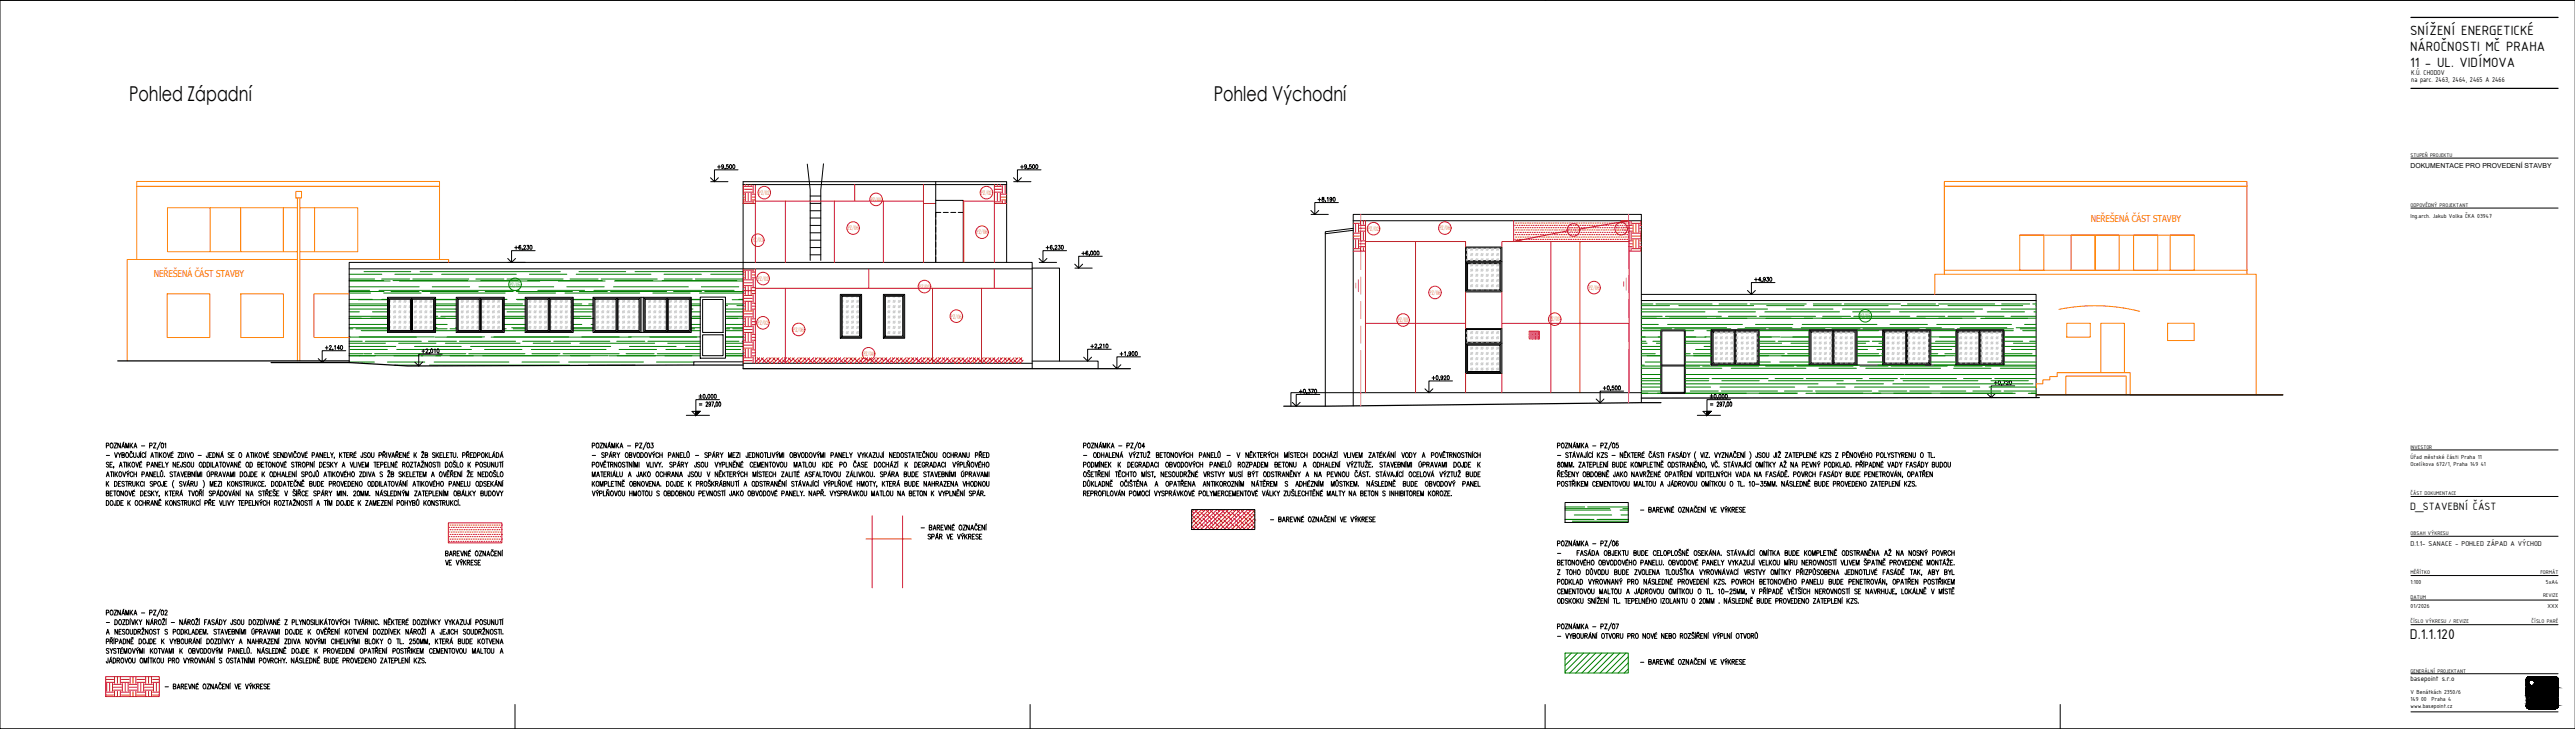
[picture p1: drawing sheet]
<svg xmlns="http://www.w3.org/2000/svg" width="1050mm" height="297mm" viewBox="0 0 1050 297" stroke-linecap="round" stroke-linejoin="round" font-family="sans-serif">
<defs><g id="words">
<g font-size="8.4">
<text x="52.6" y="41">Pohled Západní</text>
<text x="494.8" y="41">Pohled Východní</text>
</g>
<text font-size="6.2" x="982.6" y="260.3">D.1.1.120</text>
<g font-size="5.9">
<text x="982.6" y="14.4">SNÍŽENÍ ENERGETICKÉ</text>
<text x="982.6" y="20.8">NÁROČNOSTI MČ PRAHA</text>
<text x="982.6" y="27.1">11 - UL. VIDÍMOVA</text>
</g>
<text font-size="4.7" x="982.7" y="207.8">D_STAVEBNÍ ČÁST</text>
<g font-size="3.9" fill="#ff7f00">
<text x="852.4" y="90.5">NEŘEŠENÁ ČÁST STAVBY</text>
<text x="62.7" y="113">NEŘEŠENÁ ČÁST STAVBY</text>
</g>
<g font-size="3.1">
<text x="983.1" y="30.8">K.Ú. CHODOV</text>
<text x="983.1" y="33.5">na parc. 2463, 2464, 2465 A 2466</text>
<text x="982.8" y="222.6">D.1.1- SANACE - POHLED ZÁPAD A VÝCHOD</text>
<text x="982.8" y="277.5">basepoint s.r.o</text>
</g>
<text font-size="2.8" x="982.8" y="68.6">DOKUMENTACE PRO PROVEDENÍ STAVBY</text>
<g font-size="2.6" fill="#cd2027">
<text x="309.4" y="79.4">PZ/02</text>
<text x="355" y="82.2">PZ/03</text>
<text x="400" y="79.4">PZ/02</text>
<text x="345.7" y="93.9">PZ/06</text>
<text x="398.1" y="95.5">PZ/06</text>
<text x="557.8" y="94.1">PZ/02</text>
<text x="586.9" y="93.9">PZ/06</text>
<text x="639.4" y="94.6">PZ/01</text>
<text x="658.8" y="94.1">PZ/02</text>
<text x="306.8" y="98.8">PZ</text>
<text x="308.6" y="98.8">/03</text>
<text x="308.9" y="114.4">PZ/02</text>
<text x="374.8" y="117.7">PZ/03</text>
<text x="647.7" y="118.1">PZ/06</text>
<text x="582.9" y="120.1">PZ/06</text>
<text x="387.7" y="129.8">PZ/06</text>
<text x="569.9" y="131.3">PZ/03</text>
<text x="631.7" y="131">PZ/03</text>
<text x="308.9" y="132.4">PZ/02</text>
<text x="323.4" y="135.2">PZ/06</text>
<text x="352" y="145.1">PZ/04</text>
</g>
<g font-size="2.6">
<text x="982.8" y="88.8">Ing.arch. Jakub Volka ČKA 03947</text>
<text x="982.8" y="186.9">Úřad městské části Praha 11</text>
<text x="982.8" y="189.8">Ocelíkova 672/1, Praha 149 41</text>
<text x="982.8" y="237.8">1:100</text>
<text x="1038" y="237.8">5xA4</text>
<text x="982.8" y="247.8">01/2026</text>
<text x="1038.7" y="247.8">XXX</text>
<text x="982.8" y="282.9">V Benátkách 2350/6</text>
<text x="982.8" y="285.7">149 00</text>
<text x="991.4" y="285.7">Praha 4</text>
<text x="982.8" y="288.4">www.basepoint.cz</text>
</g>
<g font-size="2.6" fill="#008000">
<text x="207.8" y="116.8">PZ/05</text>
<text x="758.3" y="129.6">PZ/05</text>
</g>
<g font-size="2.3">
<text x="982.8" y="63.9">STUPEŇ PROJEKTU</text>
<text x="982.8" y="84.3">ODPOVĚDNÝ PROJEKTANT</text>
<text x="982.8" y="182.8">INVESTOR</text>
<text x="982.8" y="201.8">ČÁST DOKUMENTACE</text>
<text x="982.8" y="218">OBSAH VÝKRESU</text>
<text x="982.8" y="234">MĚŘÍTKO</text>
<text x="1035.8" y="234">FORMÁT</text>
<text x="982.8" y="244">DATUM</text>
<text x="1036.8" y="243.4">REVIZE</text>
<text x="982.8" y="254">ČÍSLO VÝKRESU / REVIZE</text>
<text x="1032.2" y="254">ČÍSLO PARÉ</text>
<text x="982.8" y="274.1">GENERÁLNÍ PROJEKTANT</text>
</g>
</g></defs>
<g fill="none" stroke="#008000" stroke-width=".41">
<path d="M142.4 114.5h16.7M142.4 118.3h8.3M142.4 113.7h10.3M142.4 118.8h14.1M142.4 111.7h13.3M142.4 114.3h14M142.4 116.9h28.5M142.4 119.4h8.7M148.4 110.7h19.1M154.5 118.3h57.2M155.6 113.7h11.4M156.4 119.4h15.3"/>
<path d="M159.4 118.8h11.5M160.2 114.3h30.5M161 111.7h15.2M162.9 114.5h57.1M168.3 113.7h22.8M171.3 110.7h57.1M172.1 118.8h22.8M175.5 119.4h30.5M176.2 116.9h15.3M180 111.7h30.5M194 113.7h11.4M195.3 116.9h30.5"/>
<path d="M196 114.3h15.3M197.8 118.8h11.5M206.7 113.7h22.9M210.5 118.8h22.9M211.3 119.4h15.2M215.1 114.3h30.5M215.9 111.7h15.2M219.3 118.3h19M227.7 114.5h19M230.3 119.4h30.5M231.1 116.9h15.2M232.4 113.7h11.4"/>
<path d="M234.9 111.7h30.5M236.1 110.7h19M236.2 118.8h11.4M242.1 118.3h57.2M245.1 113.7h22.9M248.9 118.8h22.9M250.1 116.9h30.5M250.5 114.5h52.5M250.9 114.3h15.2M258.9 110.7h44.1M266.1 119.4h15.3M270 114.3h30.4"/>
<path d="M270.7 111.7h15.3M270.8 113.7h11.4M274.6 118.8h11.4M283.5 113.7h19.5M285.2 119.4h17.8M286 116.9h15.2M287.3 118.8h15.7M289.8 111.7h13.2M142.4 125.9h15.6M142.4 129.7h15.6M142.4 133.5h15.6M142.4 137.4h27.4"/>
<path d="M142.4 123.9h15.6M142.4 128.9h15.6M142.4 134h1.5M142.4 139.1h5.3M142.4 122h9.4M142.4 124.5h15.6M142.4 127.1h4.1M142.4 129.7h4.9M142.4 132.2h15.6M142.4 137.3h.3M142.4 139.9h14.8M145.1 134h12.9"/>
<path d="M146.1 122.1h11.9M146.5 137.3h30.5M147.3 134.7h10.7M148.9 139.1h22.9M151.1 129.7h6.9M151.8 127.1h6.2M155.7 122h2.3M162.5 139.9h15.3M174.7 139.1h11.4M177.4 137.4h19M177.6 122.1h8.4M177.6 125.9h8.4"/>
<path d="M177.6 129.7h8.4M177.6 133.5h.5M177.6 123.9h8.4M177.6 128.9h.9M177.6 134h4.7M177.6 122h8.4M177.6 124.5h8.4M177.6 127.1h8.4M177.6 129.7h4M177.6 132.2h4.7M177.6 134.7h8.4M179.7 128.9h6.3"/>
<path d="M181.6 139.9h30.4M182.3 137.3h15.3M183.5 134h2.5M185.8 133.5h.2M187.3 139.1h22.9M200.2 137.4h57.2M201.4 137.3h30.5M205.6 125.9h8.5M205.6 129.7h7.6M205.6 123.9h7.5M205.6 128.9h8.5M205.6 134h.8"/>
<path d="M205.6 122h1.1M205.6 124.5h8.5M205.6 132.2h8.5M205.6 134.7h8.5M206 129.7h8.1M206.7 127.1h7.4M208.6 133.5h5.5M209.3 134h4.8M210.5 122h3.6M210.9 122.1h3.2M213.1 139.1h11.4M217.4 139.9h15.2"/>
<path d="M225.8 139.1h22.8M233.7 125.9h8.1M233.7 129.7h8.1M233.7 133.5h8.1M233.7 123.9h3.5M233.7 128.9h7.3M233.7 134h8.1M233.7 122h7.3M233.7 124.5h8.1M233.7 127.1h8.1M233.7 129.7h2.7M233.7 132.2h3.5"/>
<path d="M233.7 134.7h8.1M233.8 122.1h8M236.4 139.9h30.5M237.2 137.3h15.2M240 123.9h1.8M241 132.2h.8M241.8 129.7h.1M251.5 139.1h11.4M256.2 137.3h29.3M264.2 139.1h21.3M265 137.4h19.1M272.2 139.9h13.3"/>
<path d="M281.9 122.1h3.6M281.9 125.9h.6M281.9 129.7h3.6M281.9 133.5h3.6M281.9 123.9h3.6M281.9 134h1.3M281.9 122h3.6M281.9 124.5h3.6M281.9 127.1h3.6M281.9 132.2h3.6M281.9 134.7h3.6M282.2 128.9h3.3"/>
<path d="M295.8 125.9h7.2M295.8 129.7h5M295.8 137.4h7.2M295.8 123.9h7.2M295.8 128.9h7.2M295.8 134h1.7M295.8 139.1h5.5M295.8 122h.1M295.8 124.5h.8M295.8 127.1h7.2M295.8 134.7h7.2M295.8 137.3h7.2"/>
<path d="M295.8 139.9h7.2M295.9 132.2h7.1M296.2 133.5h6.8M296.6 129.7h6.4M298.5 122.1h4.5M298.7 134h4.3M300.4 124.5h2.6M301.2 122h1.8M302.6 139.1h.4M669.2 125.9h51.5M669.2 129.7h43.1M669.2 133.5h34.7"/>
<path d="M669.2 137.4h7.9M669.2 123.9h4.7M669.2 128.9h8.5M669.2 139.1h1.9M669.2 124.5h11.5M669.2 127.1h26M669.2 129.7h6.1M669.2 132.2h6.9M669.2 134.7h7.9M669.2 137.3h1.6M669.2 139.9h2.3M670.1 134h11.4"/>
<path d="M673.9 139.1h3.2M675.2 123.9h22.8M675.3 139.9h1.8M676.1 137.3h1M679 128.9h22.8M679.9 132.2h30.5M680.7 129.7h15.2M682.8 134h22.9M684.5 124.5h30.5M687.1 137.4h8.4M687.1 139.1h10.6M687.1 134.7h3.5"/>
<path d="M687.1 137.3h4.2M687.1 139.9h10.6M695.2 137.3h2.5M695.9 134.7h1.8M699.7 129.7h30.5M700.5 127.1h15.2M700.9 123.9h11.4M704.7 128.9h11.4M708.5 134h11.4M711.5 133.5h19.1M713.6 123.9h22.8M715.7 132.2h15.3"/>
<path d="M717.3 137.4h4.9M717.3 139.1h6.4M717.3 134.7h20.3M717.3 137.3h8.3M717.3 139.9h9.1M717.4 128.9h22.8M719.5 127.1h30.5M719.9 129.7h19.1M720.3 124.5h15.2M721.2 134h22.9M725 139.1h12.6M726 137.4h11.6"/>
<path d="M728.3 125.9h19.1M730.2 139.9h7.4M731 137.3h6.6M734.4 133.5h57.1M734.8 132.2h30.5M735.5 129.7h15.3M739.3 123.9h11.4M739.4 124.5h30.4M742.8 129.7h57.1M743.1 128.9h11.4M746.9 134h11.5M751.2 125.9h57.1"/>
<path d="M752 123.9h22.8M754.6 129.7h30.5M755.4 127.1h15.2M755.8 128.9h22.8M757.2 137.4h10.4M757.2 139.1h5M757.2 134.7h8.8M757.2 137.3h10.4M757.2 139.9h3.5M759.6 134h22.8M763.4 139.1h4.2M766 139.9h1.6"/>
<path d="M770.6 132.2h15.2M774.4 127.1h30.5M775.2 124.5h15.2M777.7 123.9h11.4M781.5 128.9h11.4M785.3 134h11.5M787.2 134.7h10.2M787.2 137.3h10.2M787.2 139.9h10.2M789.1 139.1h8.3M789.6 132.2h30.5M790.4 123.9h22.9"/>
<path d="M790.4 129.7h15.2M790.8 137.4h6.6M794.2 128.9h22.9M794.2 124.5h30.5M798 134h22.9M799.2 133.5h19M807.6 129.7h19M809.5 129.7h20.7M810.2 127.1h15.3M815.9 125.9h14.3M816.1 123.9h11.4M817 137.4h13.2"/>
<path d="M817 139.1h7.7M817 134.7h3.9M817 137.3h13.2M819.9 128.9h10.3M820.9 139.9h9.3M822 133.5h8.2M823.7 134h6.5M824.7 134.7h5.5M825.5 132.2h4.7M827.5 139.1h2.7M828.8 123.9h1.4M829.3 127.1h.9"/>
<path d="M830 124.5h.2M142.4 141.2h19M142.4 144.9h28.5M142.4 144.1h5.7M142.4 147.5h10.2M142.7 142.4h15.2M148.5 144.1h3M152.7 144.1h22.9M157.9 147.5h15.3M160.9 148.8h10.4M161.8 142.4h30.4M169 141.2h19"/>
<path d="M171.5 144.9h76.4M175.1 148.8h57.1M177 147.5h30.5M178.5 144.1h11.4M191.1 144.1h22.9M191.9 141.2h57.1M197.6 142.4h15.2M212.8 147.5h15.2M216.6 142.4h30.5M216.9 144.1h11.4M229.6 144.1h22.8M231.9 147.5h30.4"/>
<path d="M239.9 148.8h19M248.2 145h37.3M252.4 142.4h15.3M255.3 144.1h11.4M256.6 141.2h19.1M267.7 147.5h15.2M268 144.1h17.5M271.5 142.4h14M279.5 141.2h6M295.8 141.2h7.2M295.8 144.9l7.2 .1M295.8 144.1h7.2"/>
<path d="M295.8 142.4h6.2M669.2 141.2h7.9M669.2 145h7.9M669.2 148.8h1.2M669.2 144.1h5.7M669.2 142.4h7.9M669.2 152.6h7.9M669.2 156.4h7.9M669.2 149.2h7.9M669.2 154.2h7.9M669.2 159.3h7.9M669.2 150.1h7.9"/>
<path d="M669.2 155.1h7.9M669.2 157.7h7.7M670.8 147.5h6.3M687.1 141.2h.1M687.1 145h10.6M687.1 148.8h10M687.1 144.1h2M687.1 147.5h10.6M687.1 152.6h89.2M687.1 156.4h54.2M687.1 149.2h5.9M687.1 154.2h9.7"/>
<path d="M687.1 150.1h14.9M687.1 155.1h9.6M687.1 157.7h10.3M689.1 159.3h11.5M690.4 144.1h7.3M691.3 142.4h6.4M694.2 149.2h22.9M694.8 141.2h2.9M698 154.2h22.9M700.9 148.8h57.1M701.3 157.7h30.4M701.8 159.3h22.9"/>
<path d="M702 155.1h15.3M705.8 150.1h30.5M717.3 144.9l20.3 .1M717.3 144.1h10.2M717.3 142.4h20.3M717.3 147.5h4.5M717.6 141.2h20M719.9 149.2h11.5M721.1 155.1h30.4M723.7 154.2h11.5M725.6 147.5h12M727.5 159.3h11.5"/>
<path d="M728.8 144.1h8.8M732.6 149.2h22.9M736.4 154.2h22.9M737.1 157.7h15.2M740.2 159.3h22.9M741.6 150.1h15.3M748.9 156.4h19M756.1 157.7h30.5M756.9 155.1h15.2M757.2 141.2h10.4M757.2 144.1h8.8M757.2 142.4h4.2"/>
<path d="M758.4 149.2h11.4M760.7 150.1h30.5M761.4 147.5h6.2M762.2 154.2h11.4M765.3 142.4h2.3M765.6 148.8h19.1M766 159.3h11.4M767.2 144.1h.4M767.6 144.9l-10.4 .1M771 149.2h22.9M771.7 156.4h57.2M774.8 154.2h22.9"/>
<path d="M775.9 155.1h30.5M776.7 152.6h53.5M778.6 159.3h22.9M787.2 141.2h10.2M787.2 144.1h2.9M787.2 142.4h8.5M787.2 147.5h10.2M788.5 148.8h41.7M791.9 157.7h15.3M792.9 144.1h4.5M796.5 144.9l-9.3 .1M796.5 150.1h15.2"/>
<path d="M796.8 149.2h11.4M796.9 145h.5M800.6 154.2h11.4M804.4 159.3h11.4M809.5 149.2h20.7M811 157.7h19.2M811.7 155.1h15.3M813.3 154.2h16.9M815.6 150.1h14.6M817 141.2h13.2M817 144.9h13.2M817 144.1h11.5"/>
<path d="M817 147.5h13.2M817.1 159.3h13.1M820.1 142.4h10.1M669.2 160.2l7.9 .1M732.9 160.2l-45.8 .1M736.3 160.3h85.3M827 160.3h3.2M638.1 207.8h18.6M638.1 211.7h11.8M638.1 206.6h8M638.1 207.2h18.2M641.1 212.4h22.8"/>
<path d="M641.9 209.8h15.2M647.3 206.6h16.6M651.1 211.7h12.8M660.5 207.8h3.4M660.9 209.8h3M661.7 207.2h2.2"/>
<circle cx="210" cy="115.9" r="2.56"/>
<circle cx="760.5" cy="128.7" r="2.56"/>
</g>
<!-- layer: A_OKNO -->
<g fill="none" stroke="#c7c8ca" stroke-width=".41">
<path d="M598.3 101.2l-.3 .3M598.3 103.3l-.3 .4M598.3 105.4l-.3 .4M598.3 101.7l-.3 .3M598.3 103.8l-.3 .4M598.3 105.9l-.3 .3M599.9 101.2l-.3 .3M599.9 103.3l-.3 .3M599.9 105.4l-.3 .3M599.9 107.5l-.3 .4M599.9 109.6l-.3 .4M599.9 111.7l-.3 .4"/>
<path d="M599.9 113.9l-.3 .3M599.9 116l-.3 .4M599.9 118.1h.1M600.5 101.2l-.9 .8M600.5 103.3l-.9 .9M600.5 105.4l-.9 .8M600.5 107.5l-.9 .9M600.5 109.6l-.9 .9M600.5 111.7l-.9 .9M600.5 113.9l-.9 .9M600.5 116l-.9 .9M600.5 118.1h.1"/>
<path d="M600.5 101.7l-.4 .3M600.5 103.8l-.4 .4M600.5 105.9l-.4 .3M600.5 108l-.4 .4M600.5 110.2l-.4 .3M600.5 112.3l-.4 .3M600.5 114.4l-.4 .4M600.5 116.5l-.4 .4M602 101.2l-.3 .3M602 103.3l-.3 .3M602 105.4l-.3 .3M602 107.5l-.3 .4"/>
<path d="M602 109.6l-.3 .4M602 111.7l-.3 .4M602 113.9l-.3 .3M602 116l-.3 .4M602 118.1h.1M602.6 101.2l-.9 .8M602.6 103.3l-.9 .9M602.6 105.4l-.9 .8M602.6 107.5l-.9 .9M602.6 109.6l-.9 .9M602.6 111.7l-.9 .9M602.6 113.9l-.9 .9"/>
<path d="M602.6 116l-.9 .9M602.6 118.1h.1M602.6 101.7l-.4 .3M602.6 103.8l-.4 .4M602.6 105.9l-.3 .3M602.6 108l-.4 .4M602.6 110.2l-.4 .3M602.6 112.3l-.4 .3M602.6 114.4l-.4 .4M602.6 116.5l-.4 .4M604.1 101.2l-.3 .3M604.1 103.3l-.3 .3"/>
<path d="M604.1 105.4l-.3 .3M604.1 107.5l-.3 .4M604.1 109.6l-.3 .4M604.1 111.7l-.3 .4M604.1 113.9l-.3 .3M604.1 116l-.3 .4M604.1 118.1h.1M604.7 101.2l-.9 .8M604.7 103.3l-.9 .9M604.7 105.4l-.9 .8M604.7 107.5l-.9 .9M604.7 109.6l-.9 .9"/>
<path d="M604.7 111.7l-.9 .9M604.7 113.9l-.9 .9M604.7 116l-.9 .9M604.7 118.1h.1M604.7 101.7l-.3 .3M604.7 103.8l-.3 .4M604.7 105.9l-.3 .3M604.7 108l-.3 .4M604.7 110.2l-.3 .3M604.7 112.3l-.3 .3M604.7 114.4l-.3 .4M604.7 116.5l-.3 .4"/>
<path d="M606.3 101.2l-.4 .3M606.3 103.3l-.4 .3M606.3 105.4l-.4 .3M606.3 107.5l-.4 .4M606.3 109.6l-.4 .4M606.3 111.7l-.4 .4M606.3 113.9l-.4 .3M606.3 116l-.4 .4M606.3 118.1h.1M606.8 101.2l-.9 .8M606.8 103.3l-.9 .9M606.8 105.4l-.8 .8"/>
<path d="M606.8 107.5l-.9 .9M606.8 109.6l-.9 .9M606.8 111.7l-.9 .9M606.8 113.9l-.9 .9M606.8 116l-.9 .9M606.8 118.1h.1M606.8 101.7l-.3 .3M606.8 103.8l-.3 .4M606.8 105.9l-.3 .3M606.8 108l-.3 .4M606.8 110.2l-.3 .3M606.8 112.3l-.3 .3"/>
<path d="M606.8 114.4l-.3 .4M606.8 116.5l-.3 .4M608.4 101.2l-.4 .3M608.4 103.3l-.4 .3M608.4 105.4l-.4 .3M608.4 107.5l-.4 .4M608.4 109.6l-.4 .4M608.4 111.7l-.4 .4M608.4 113.9l-.4 .3M608.4 116l-.4 .4M608.4 118.1h.1M608.9 101.2l-.9 .8"/>
<path d="M608.9 103.3l-.9 .9M608.9 105.4l-.8 .8M608.9 107.5l-.9 .9M608.9 109.6l-.9 .9M608.9 111.7l-.9 .9M608.9 113.9l-.9 .9M608.9 116l-.9 .9M608.9 118.1h.1M608.9 101.7l-.3 .3M608.9 103.8l-.3 .4M608.9 105.9l-.3 .3M608.9 108l-.3 .4"/>
<path d="M608.9 110.2l-.3 .3M608.9 112.3l-.3 .3M608.9 114.4l-.3 .4M608.9 116.5l-.3 .4M610.5 103.3l-.3 .3M610.5 107.5l-.3 .4M610.5 101.2l-.3 .3M610.5 105.4l-.3 .3M610.5 109.6l-.3 .4M610.5 111.7l-.3 .4M610.5 113.9l-.3 .3M610.5 116l-.3 .4"/>
<path d="M610.5 118.1h.1M611 101.2l-.8 .8M611 103.3l-.8 .9M611 105.4l-.8 .8M611 107.5l-.8 .9M611 109.6l-.8 .9M611 111.7l-.8 .9M611 113.9l-.8 .9M611 116l-.8 .9M611 118.1h.1M611 101.7l-.3 .3M611 103.8l-.3 .4"/>
<path d="M611 105.9l-.3 .3M611 108l-.3 .4M611 110.2l-.3 .3M611 112.3l-.3 .3M611 114.4l-.3 .4M611 116.5l-.3 .4M159.2 122.4l-.4 .4M159.2 124.5l-.4 .4M159.2 126.6l-.4 .4M159.2 128.7l-.4 .4M159.2 130.8l-.4 .5M159.2 133l-.4 .4"/>
<path d="M159.2 122.9l-.3 .3M159.2 125l-.3 .4M159.2 127.1l-.3 .4M159.2 129.2l-.3 .4M159.2 131.4l-.3 .3M159.2 133.5l-.3 .3M160.8 122.4l-.4 .3M160.8 124.5l-.4 .3M160.8 126.6l-.4 .3M160.8 128.7l-.4 .4M160.8 130.8l-.4 .4M160.8 133l-.4 .3"/>
<path d="M161.3 122.4l-.9 .8M161.3 124.5l-.9 .9M161.3 126.6l-.9 .9M161.3 128.7l-.9 .9M161.3 130.8l-.9 .9M161.3 133l-.9 .8M161.3 122.9l-.3 .3M161.3 125l-.3 .4M161.3 127.1l-.3 .4M161.3 129.2l-.3 .4M161.3 131.4l-.3 .3M161.3 133.5l-.3 .3"/>
<path d="M162.9 130.8l-.3 .4M162.9 122.4l-.3 .3M162.9 124.5l-.3 .3M162.9 126.6l-.3 .3M162.9 128.7l-.3 .4M162.9 133l-.3 .3M163.4 122.4l-.8 .8M163.4 124.5l-.8 .9M163.4 126.6l-.8 .9M163.4 128.7l-.8 .9M163.4 130.8l-.8 .9M163.4 133l-.8 .8"/>
<path d="M163.4 122.9l-.3 .3M163.4 125l-.3 .4M163.4 127.1l-.3 .4M163.4 129.2l-.3 .4M163.4 131.4l-.3 .3M163.4 133.5l-.3 .3M165.1 130.8l-.4 .4M165.1 122.4l-.4 .3M165.1 124.5l-.4 .3M165.1 126.6l-.4 .3M165.1 128.7l-.4 .4M165.1 133l-.4 .3"/>
<path d="M165.6 122.4l-.9 .8M165.6 124.5l-.9 .9M165.6 126.6l-.9 .9M165.6 128.7l-.9 .9M165.6 130.8l-.9 .9M165.6 133l-.9 .8M165.6 122.9l-.4 .3M165.6 125l-.4 .4M165.6 127.1l-.4 .4M165.6 129.2l-.4 .4M165.6 131.4l-.4 .3M165.6 133.5l-.4 .3"/>
<path d="M167.2 130.8l-.4 .4M167.2 122.4l-.4 .3M167.2 124.5l-.4 .3M167.2 126.6l-.4 .3M167.2 128.7l-.4 .4M167.2 133l-.4 .3M167.4 122.7l-.6 .5M167.4 124.8l-.6 .6M167.4 126.9l-.6 .6M167.4 129l-.6 .6M167.4 131.1l-.6 .6M167.4 133.3l-.6 .5"/>
<path d="M167.4 123.2h-.1M167.4 125.3l-.1 .1M167.4 127.4l-.1 .1M167.4 129.6h-.1M167.4 131.7h-.1M167.4 133.8h-.1M169.3 122.4l-.3 .3M169.3 124.5l-.3 .3M169.3 126.6l-.3 .3M169.3 128.7l-.3 .4M169.3 130.8l-.3 .4M169.3 133l-.3 .3"/>
<path d="M169.8 122.4l-.8 .8M169.8 124.5l-.8 .9M169.8 126.6l-.8 .9M169.8 128.7l-.8 .9M169.8 130.8l-.8 .9M169.8 133l-.8 .8M169.8 122.9l-.3 .3M169.8 125l-.3 .4M169.8 127.1l-.3 .4M169.8 129.2l-.3 .4M169.8 131.4l-.3 .3M169.8 133.5l-.3 .3"/>
<path d="M171.4 122.4l-.3 .3M171.4 124.5l-.3 .3M171.4 126.6l-.3 .3M171.4 128.7l-.3 .4M171.4 130.8l-.3 .4M171.4 133l-.3 .3M172 122.4l-.9 .8M172 124.5l-.9 .9M172 126.6l-.9 .9M172 128.7l-.9 .9M172 130.8l-.9 .9M172 133l-.9 .8"/>
<path d="M172 122.9l-.4 .3M172 125l-.4 .4M172 127.1l-.4 .4M172 129.2l-.4 .4M172 131.4l-.4 .3M172 133.5l-.4 .3M173.5 122.4l-.3 .3M173.5 124.5l-.3 .3M173.5 126.6l-.3 .3M173.5 128.7l-.3 .4M173.5 130.8l-.3 .4M173.5 133l-.3 .3"/>
<path d="M174.1 122.4l-.9 .8M174.1 124.5l-.9 .9M174.1 126.6l-.9 .9M174.1 128.7l-.9 .9M174.1 130.8l-.9 .9M174.1 133l-.9 .8M174.1 122.9l-.4 .3M174.1 125l-.4 .4M174.1 127.1l-.4 .4M174.1 129.2l-.4 .4M174.1 131.4l-.4 .3M174.1 133.5l-.4 .3"/>
<path d="M175.6 122.4l-.3 .3M175.6 124.5l-.3 .3M175.6 126.6l-.3 .3M175.6 128.7l-.3 .4M175.6 130.8l-.3 .4M175.6 133l-.3 .3M176.2 122.4l-.9 .8M176.2 124.5l-.9 .9M176.2 126.6l-.9 .9M176.2 128.7l-.9 .9M176.2 130.8l-.9 .9M176.2 133l-.9 .8"/>
<path d="M176.2 122.9l-.4 .3M176.2 125l-.4 .4M176.2 127.1l-.4 .4M176.2 129.2l-.4 .4M176.2 131.4l-.4 .3M176.2 133.5l-.4 .3M188.4 122.4l-.4 .3M188.4 124.5l-.4 .3M188.4 126.6l-.4 .3M188.4 128.7l-.4 .4M188.4 130.8l-.4 .4M188.4 133l-.4 .3"/>
<path d="M188.9 122.4l-.9 .8M188.9 124.5l-.9 .9M188.9 126.6l-.9 .9M188.9 128.7l-.9 .9M188.9 130.8l-.9 .9M188.9 133l-.9 .8M188.9 122.9l-.3 .3M188.9 125l-.3 .4M188.9 127.1l-.3 .4M188.9 129.2l-.3 .4M188.9 131.4l-.3 .3M188.9 133.5l-.3 .3"/>
<path d="M190.5 122.4l-.3 .3M190.5 124.5l-.3 .3M190.5 126.6l-.3 .3M190.5 128.7l-.3 .4M190.5 130.8l-.3 .4M190.5 133l-.3 .3M191.1 122.4l-.9 .8M191.1 124.5l-.9 .9M191.1 126.6l-.9 .9M191.1 128.7l-.9 .9M191.1 130.8l-.9 .9M191.1 133l-.9 .8"/>
<path d="M191.1 122.9l-.4 .3M191.1 125l-.4 .4M191.1 127.1l-.4 .4M191.1 129.2l-.4 .4M191.1 131.4l-.4 .3M191.1 133.5l-.4 .3M192.6 122.4l-.3 .3M192.6 124.5l-.3 .3M192.6 126.6l-.3 .3M192.6 128.7l-.3 .4M192.6 130.8l-.3 .4M192.6 133l-.3 .3"/>
<path d="M193.2 122.4l-.9 .8M193.2 124.5l-.9 .9M193.2 126.6l-.9 .9M193.2 128.7l-.9 .9M193.2 130.8l-.9 .9M193.2 133l-.9 .8M193.2 122.9l-.4 .3M193.2 125l-.4 .4M193.2 127.1l-.4 .4M193.2 129.2l-.4 .4M193.2 131.4l-.4 .3M193.2 133.5l-.4 .3"/>
<path d="M194.7 122.4l-.3 .3M194.7 124.5l-.3 .3M194.7 126.6l-.3 .3M194.7 128.7l-.3 .4M194.7 130.8l-.3 .4M194.7 133l-.3 .3M195.3 122.4l-.9 .8M195.3 124.5l-.9 .9M195.3 126.6l-.9 .9M195.3 128.7l-.9 .9M195.3 130.8l-.9 .9M195.3 133l-.9 .8"/>
<path d="M195.3 122.9l-.4 .3M195.3 125l-.4 .4M195.3 127.1l-.4 .4M195.3 129.2l-.4 .4M195.3 131.4l-.4 .3M195.3 133.5l-.4 .3M196.8 122.4l-.3 .3M196.8 124.5l-.3 .3M196.8 126.6l-.3 .3M196.8 128.7l-.3 .4M196.8 130.8l-.3 .4M196.8 133l-.3 .3"/>
<path d="M197.4 122.4l-.9 .8M197.4 124.5l-.9 .9M197.4 126.6l-.9 .9M197.4 128.7l-.9 .9M197.4 130.8l-.9 .9M197.4 133l-.9 .8M197.4 122.9l-.3 .3M197.4 125l-.3 .4M197.4 127.1l-.3 .4M197.4 129.2l-.3 .4M197.4 131.4l-.3 .3M197.4 133.5l-.3 .3"/>
<path d="M199 122.4l-.4 .3M199 124.5l-.4 .3M199 126.6l-.4 .3M199 128.7l-.4 .4M199 130.8l-.4 .4M199 133l-.4 .3M199.5 122.4l-.9 .8M199.5 124.5l-.9 .9M199.5 126.6l-.9 .9M199.5 128.7l-.9 .9M199.5 130.8l-.9 .9M199.5 133l-.9 .8"/>
<path d="M199.5 122.9l-.3 .3M199.5 125l-.3 .4M199.5 127.1l-.3 .4M199.5 129.2l-.3 .4M199.5 131.4l-.3 .3M199.5 133.5l-.3 .3M201.1 122.4l-.4 .3M201.1 124.5l-.4 .3M201.1 126.6l-.4 .3M201.1 128.7l-.4 .4M201.1 130.8l-.4 .4M201.1 133l-.4 .3"/>
<path d="M201.6 122.4l-.9 .8M201.6 124.5l-.9 .9M201.6 126.6l-.9 .9M201.6 128.7l-.9 .9M201.6 130.8l-.9 .9M201.6 133l-.9 .8M201.6 122.9l-.3 .3M201.6 125l-.3 .4M201.6 127.1l-.3 .4M201.6 129.2l-.3 .4M201.6 131.4l-.3 .3M201.6 133.5l-.3 .3"/>
<path d="M203.2 124.5l-.3 .3M203.2 122.4l-.3 .3M203.2 126.6l-.3 .3M203.2 128.7l-.3 .4M203.2 130.8l-.3 .4M203.2 133l-.3 .3M203.8 122.4l-.9 .8M203.8 124.5l-.9 .9M203.8 126.6l-.9 .9M203.8 128.7l-.9 .9M203.8 130.8l-.9 .9M203.8 133l-.9 .8"/>
<path d="M203.8 122.9l-.4 .3M203.8 125l-.4 .4M203.8 127.1l-.4 .4M203.8 129.2l-.4 .4M203.8 131.4l-.4 .3M203.8 133.5l-.4 .3M215.9 122.4l-.3 .3M215.9 124.5l-.3 .3M215.9 126.6l-.3 .3M215.9 128.7l-.3 .4M215.9 130.8l-.3 .4M215.9 133l-.3 .3"/>
<path d="M216.5 122.4l-.9 .8M216.5 124.5l-.9 .9M216.5 126.6l-.9 .9M216.5 128.7l-.9 .9M216.5 130.8l-.9 .9M216.5 133l-.9 .8M216.5 122.9l-.3 .3M216.5 125l-.3 .4M216.5 127.1l-.3 .4M216.5 129.2l-.3 .4M216.5 131.4l-.3 .3M216.5 133.5l-.3 .3"/>
<path d="M218.1 122.4l-.4 .3M218.1 124.5l-.4 .3M218.1 126.6l-.4 .3M218.1 128.7l-.4 .4M218.1 130.8l-.4 .4M218.1 133l-.4 .3M218.6 122.4l-.9 .8M218.6 124.5l-.9 .9M218.6 126.6l-.9 .9M218.6 128.7l-.9 .9M218.6 130.8l-.9 .9M218.6 133l-.9 .8"/>
<path d="M218.6 122.9l-.3 .3M218.6 125l-.3 .4M218.6 127.1l-.3 .4M218.6 129.2l-.3 .4M218.6 131.4l-.3 .3M218.6 133.5l-.3 .3M220.2 130.8l-.4 .4M220.2 122.4l-.4 .3M220.2 124.5l-.4 .3M220.2 126.6l-.4 .3M220.2 128.7l-.4 .4M220.2 133l-.4 .3"/>
<path d="M220.7 122.4l-.9 .8M220.7 124.5l-.9 .9M220.7 126.6l-.9 .9M220.7 128.7l-.9 .9M220.7 130.8l-.9 .9M220.7 133l-.9 .8M220.7 122.9l-.3 .3M220.7 125l-.3 .4M220.7 127.1l-.3 .4M220.7 129.2l-.3 .4M220.7 131.4l-.3 .3M220.7 133.5l-.3 .3"/>
<path d="M222.3 130.8l-.3 .4M222.3 122.4l-.3 .3M222.3 124.5l-.3 .3M222.3 126.6l-.3 .3M222.3 128.7l-.3 .4M222.3 133l-.3 .3M222.8 122.4l-.8 .8M222.8 124.5l-.8 .9M222.8 126.6l-.8 .9M222.8 128.7l-.8 .9M222.8 130.8l-.8 .9M222.8 133l-.8 .8"/>
<path d="M222.8 122.9l-.3 .3M222.8 125l-.3 .4M222.8 127.1l-.3 .4M222.8 129.2l-.3 .4M222.8 131.4l-.3 .3M222.8 133.5l-.3 .3M224.5 122.4l-.2 .1M224.5 124.5l-.2 .1M224.5 126.6l-.2 .1M224.5 128.7l-.2 .1M224.5 130.8l-.2 .2M224.5 133l-.2 .1"/>
<path d="M225 122.4l-.7 .6M225 124.5l-.7 .6M225 126.6l-.7 .6M225 128.7l-.7 .7M225 130.8l-.7 .7M225 133l-.7 .6M225 122.9l-.4 .3M225 125l-.4 .4M225 127.1l-.4 .4M225 129.2l-.4 .4M225 131.4l-.4 .3M225 133.5l-.4 .3"/>
<path d="M226.6 122.4l-.4 .3M226.6 124.5l-.4 .3M226.6 126.6l-.4 .3M226.6 128.7l-.4 .4M226.6 130.8l-.4 .4M226.6 133l-.4 .3M227.1 122.4l-.9 .8M227.1 124.5l-.9 .9M227.1 126.6l-.9 .9M227.1 128.7l-.9 .9M227.1 130.8l-.9 .9M227.1 133l-.9 .8"/>
<path d="M227.1 122.9l-.4 .3M227.1 125l-.4 .4M227.1 127.1l-.4 .4M227.1 129.2l-.4 .4M227.1 131.4l-.4 .3M227.1 133.5l-.4 .3M228.7 122.4l-.4 .3M228.7 124.5l-.4 .3M228.7 126.6l-.4 .3M228.7 128.7l-.4 .4M228.7 130.8l-.4 .4M228.7 133l-.4 .3"/>
<path d="M229.2 122.4l-.9 .8M229.2 124.5l-.9 .9M229.2 126.6l-.9 .9M229.2 128.7l-.9 .9M229.2 130.8l-.9 .9M229.2 133l-.9 .8M229.2 122.9l-.3 .3M229.2 125l-.3 .4M229.2 127.1l-.3 .4M229.2 129.2l-.3 .4M229.2 131.4l-.3 .3M229.2 133.5l-.3 .3"/>
<path d="M230.8 122.4l-.3 .3M230.8 124.5l-.3 .3M230.8 126.6l-.3 .3M230.8 128.7l-.3 .4M230.8 130.8l-.3 .4M230.8 133l-.3 .3M231.4 122.4l-.9 .8M231.4 124.5l-.9 .9M231.4 126.6l-.9 .9M231.4 128.7l-.9 .9M231.4 130.8l-.9 .9M231.4 133l-.9 .8"/>
<path d="M231.4 122.9l-.4 .3M231.4 125l-.4 .4M231.4 127.1l-.4 .4M231.4 129.2l-.4 .4M231.4 131.4l-.4 .3M231.4 133.5l-.4 .3M232.9 122.9l-.3 .3M232.9 125l-.3 .4M232.9 127.1l-.3 .4M232.9 129.2l-.3 .4M232.9 131.3l-.3 .4M232.9 133.5l-.3 .3"/>
<path d="M232.9 122.4l-.3 .3M232.9 124.5l-.3 .3M232.9 126.6l-.3 .3M232.9 128.7l-.3 .4M232.9 130.8l-.3 .4M232.9 133l-.3 .3M243.5 130.8l-.3 .4M243.5 122.4l-.3 .3M243.5 124.5l-.3 .3M243.5 126.6l-.3 .3M243.5 128.7l-.3 .4M243.5 133l-.3 .3"/>
<path d="M244.1 122.4l-.9 .8M244.1 124.5l-.9 .9M244.1 126.6l-.9 .9M244.1 128.7l-.9 .9M244.1 130.8l-.9 .9M244.1 133l-.9 .8M244.1 122.9l-.4 .3M244.1 125l-.4 .4M244.1 127.1l-.4 .4M244.1 129.2l-.4 .4M244.1 131.4l-.4 .3M244.1 133.5l-.4 .3"/>
<path d="M245.7 122.4l-.4 .3M245.7 124.5l-.4 .3M245.7 126.6l-.4 .3M245.7 128.7l-.4 .4M245.7 130.8l-.4 .4M245.7 133l-.4 .3M246.2 122.4l-.9 .8M246.2 124.5l-.9 .9M246.2 126.6l-.9 .9M246.2 128.7l-.9 .9M246.2 130.8l-.9 .9M246.2 133l-.9 .8"/>
<path d="M246.2 122.9l-.4 .3M246.2 125l-.4 .4M246.2 127.1l-.4 .4M246.2 129.2l-.4 .4M246.2 131.4l-.4 .3M246.2 133.5l-.4 .3M247.8 122.4l-.4 .3M247.8 124.5l-.4 .3M247.8 126.6l-.4 .3M247.8 128.7l-.4 .4M247.8 130.8l-.4 .4M247.8 133l-.4 .3"/>
<path d="M248.3 122.4l-.9 .8M248.3 124.5l-.9 .9M248.3 126.6l-.9 .9M248.3 128.7l-.9 .9M248.3 130.8l-.9 .9M248.3 133l-.9 .8M248.3 122.9l-.4 .3M248.3 125l-.4 .4M248.3 127.1l-.4 .4M248.3 129.2l-.4 .4M248.3 131.4l-.4 .3M248.3 133.5l-.4 .3"/>
<path d="M249.9 122.4l-.3 .3M249.9 124.5l-.3 .3M249.9 126.6l-.3 .3M249.9 128.7l-.3 .4M249.9 130.8l-.3 .4M249.9 133l-.3 .3M250.4 122.4l-.8 .8M250.4 124.5l-.8 .9M250.4 126.6l-.8 .9M250.4 128.7l-.8 .9M250.4 130.8l-.8 .9M250.4 133l-.8 .8"/>
<path d="M250.4 122.9l-.3 .3M250.4 125l-.3 .4M250.4 127.1l-.3 .4M250.4 129.2l-.3 .4M250.4 131.4l-.3 .3M250.4 133.5l-.3 .3M252 122.4h.1M252 124.5h.1M252 126.6h.1M252 128.7v.1M252 130.8v.1M252 133h.1"/>
<path d="M252.6 122.4l-.6 .5M252.6 124.5l-.6 .5M252.6 126.6l-.6 .6M252.6 128.7l-.6 .6M252.6 130.8l-.6 .6M252.6 133l-.6 .5M252.6 122.9l-.4 .3M252.6 125l-.4 .4M252.6 127.1l-.4 .4M252.6 129.2l-.4 .4M252.6 131.4l-.4 .3M252.6 133.5l-.4 .3"/>
<path d="M254.1 122.4l-.3 .3M254.1 124.5l-.3 .3M254.1 126.6l-.3 .3M254.1 128.7l-.3 .4M254.1 130.8l-.3 .4M254.1 133l-.3 .3M254.7 122.4l-.9 .8M254.7 124.5l-.9 .9M254.7 126.6l-.9 .9M254.7 128.7l-.9 .9M254.7 130.8l-.9 .9M254.7 133l-.9 .8"/>
<path d="M254.7 122.9l-.4 .3M254.7 125l-.4 .4M254.7 127.1l-.4 .4M254.7 129.2l-.4 .4M254.7 131.4l-.4 .3M254.7 133.5l-.4 .3M256.2 122.4l-.3 .3M256.2 124.5l-.3 .3M256.2 126.6l-.3 .3M256.2 128.7l-.3 .4M256.2 130.8l-.3 .4M256.2 133l-.3 .3"/>
<path d="M256.8 122.4l-.9 .8M256.8 124.5l-.9 .9M256.8 126.6l-.9 .9M256.8 128.7l-.9 .9M256.8 130.8l-.9 .9M256.8 133l-.9 .8M256.8 122.9l-.3 .3M256.8 125l-.3 .4M256.8 127.1l-.3 .4M256.8 129.2l-.3 .4M256.8 131.4l-.3 .3M256.8 133.5l-.3 .3"/>
<path d="M258.4 130.8l-.4 .4M258.4 122.4l-.4 .3M258.4 124.5l-.4 .3M258.4 126.6l-.4 .3M258.4 128.7l-.4 .4M258.4 133l-.4 .3M258.9 122.4l-.9 .8M258.9 124.5l-.9 .9M258.9 126.6l-.9 .9M258.9 128.7l-.9 .9M258.9 130.8l-.9 .9M258.9 133l-.9 .8"/>
<path d="M258.9 122.9l-.3 .3M258.9 125l-.3 .4M258.9 127.1l-.3 .4M258.9 129.2l-.3 .4M258.9 131.4l-.3 .3M258.9 133.5l-.3 .3M260.5 124.5l-.4 .3M260.5 122.4l-.4 .3M260.5 126.6l-.4 .3M260.5 128.7l-.4 .4M260.5 130.8l-.4 .4M260.5 133l-.4 .3"/>
<path d="M260.6 122.8l-.5 .4M260.6 125l-.5 .4M260.6 127.1l-.5 .4M260.6 129.2l-.5 .4M260.6 131.3l-.5 .4M260.6 133.4l-.5 .4M263.1 122.4v.1M263.1 124.5v.1M263.1 126.6v.1M263.1 128.7v.1M263.1 130.8v.1M263.1 133h.1"/>
<path d="M263.1 122.9v.1M263.1 125v.1M263.1 127.1v.1M263.1 129.2v.1M263.1 131.4v.1M263.1 133.5v.1M264.8 122.4l-.4 .3M264.8 124.5l-.4 .3M264.8 126.6l-.4 .3M264.8 128.7l-.4 .4M264.8 130.8l-.4 .4M264.8 133l-.4 .3"/>
<path d="M265.3 122.4l-.9 .8M265.3 124.5l-.9 .9M265.3 126.6l-.9 .9M265.3 128.7l-.9 .9M265.3 130.8l-.9 .9M265.3 133l-.9 .8M265.3 122.9l-.4 .3M265.3 125l-.4 .4M265.3 127.1l-.4 .4M265.3 129.2l-.4 .4M265.3 131.4l-.4 .3M265.3 133.5l-.4 .3"/>
<path d="M266.9 122.4l-.4 .3M266.9 124.5l-.4 .3M266.9 126.6l-.4 .3M266.9 128.7l-.4 .4M266.9 130.8l-.4 .4M266.9 133l-.4 .3M267.4 122.4l-.9 .8M267.4 124.5l-.9 .9M267.4 126.6l-.9 .9M267.4 128.7l-.9 .9M267.4 130.8l-.9 .9M267.4 133l-.9 .8"/>
<path d="M267.4 122.9l-.4 .3M267.4 125l-.4 .4M267.4 127.1l-.4 .4M267.4 129.2l-.4 .4M267.4 131.4l-.4 .3M267.4 133.5l-.4 .3M269 122.4l-.4 .3M269 124.5l-.4 .3M269 126.6l-.4 .3M269 128.7l-.4 .4M269 130.8l-.4 .4M269 133l-.4 .3"/>
<path d="M269.5 122.4l-.9 .8M269.5 124.5l-.9 .9M269.5 126.6l-.9 .9M269.5 128.7l-.9 .9M269.5 130.8l-.9 .9M269.5 133l-.9 .8M269.5 122.9l-.3 .3M269.5 125l-.3 .4M269.5 127.1l-.3 .4M269.5 129.2l-.3 .4M269.5 131.4l-.3 .3M269.5 133.5l-.3 .3"/>
<path d="M271.1 122.4l-.3 .3M271.1 124.5l-.3 .3M271.1 126.6l-.3 .3M271.1 128.7l-.3 .4M271.1 130.8l-.3 .4M271.1 133l-.3 .3M271.7 122.4l-.9 .8M271.7 124.5l-.9 .9M271.7 126.6l-.9 .9M271.7 128.7l-.9 .9M271.7 130.8l-.9 .9M271.7 133l-.9 .8"/>
<path d="M271.7 122.9l-.4 .3M271.7 125l-.4 .4M271.7 127.1l-.4 .4M271.7 129.2l-.4 .4M271.7 131.4l-.4 .3M271.7 133.5l-.4 .3M273.2 122.4l-.3 .3M273.2 124.5l-.3 .3M273.2 126.6l-.3 .3M273.2 128.7l-.3 .4M273.2 130.8l-.3 .4M273.2 133l-.3 .3"/>
<path d="M273.8 122.4l-.9 .8M273.8 124.5l-.9 .9M273.8 126.6l-.9 .9M273.8 128.7l-.9 .9M273.8 130.8l-.9 .9M273.8 133l-.9 .8M273.8 122.9l-.4 .3M273.8 125l-.4 .4M273.8 127.1l-.4 .4M273.8 129.2l-.4 .4M273.8 131.4l-.4 .3M273.8 133.5l-.4 .3"/>
<path d="M275.3 122.4l-.3 .3M275.3 124.5l-.3 .3M275.3 126.6l-.3 .3M275.3 128.7l-.3 .4M275.3 130.8l-.3 .4M275.3 133l-.3 .3M275.9 122.4l-.9 .8M275.9 124.5l-.9 .9M275.9 126.6l-.9 .9M275.9 128.7l-.9 .9M275.9 130.8l-.9 .9M275.9 133l-.9 .8"/>
<path d="M275.9 122.9l-.4 .3M275.9 125l-.4 .4M275.9 127.1l-.4 .4M275.9 129.2l-.4 .4M275.9 131.4l-.4 .3M275.9 133.5l-.4 .3M277.5 122.4l-.4 .3M277.5 124.5l-.4 .3M277.5 126.6l-.4 .3M277.5 128.7l-.4 .4M277.5 130.8l-.4 .4M277.5 133l-.4 .3"/>
<path d="M278 122.4l-.9 .8M278 124.5l-.9 .9M278 126.6l-.9 .9M278 128.7l-.9 .9M278 130.8l-.9 .9M278 133l-.9 .8M278 122.9l-.3 .3M278 125l-.3 .4M278 127.1l-.3 .4M278 129.2l-.3 .4M278 131.4l-.3 .3M278 133.5l-.3 .3"/>
<path d="M279.6 122.4l-.4 .3M279.6 124.5l-.4 .3M279.6 126.6l-.4 .3M279.6 128.7l-.4 .4M279.6 130.8l-.4 .4M279.6 133l-.4 .3M280.1 122.4l-.9 .8M280.1 124.5l-.9 .9M280.1 126.6l-.9 .9M280.1 128.7l-.9 .9M280.1 130.8l-.9 .9M280.1 133l-.9 .8"/>
<path d="M280.1 122.9l-.3 .3M280.1 125l-.3 .4M280.1 127.1l-.3 .4M280.1 129.2l-.3 .4M280.1 131.4l-.3 .3M280.1 133.5l-.3 .3M343.7 122.4l-.3 .4M343.7 124.5l-.3 .4M343.7 126.6l-.3 .4M343.7 128.7l-.3 .4M343.7 130.8l-.3 .4M343.7 133l-.3 .3"/>
<path d="M343.7 135.1l-.3 .4M343.7 120.8l-.3 .3M343.7 122.9l-.3 .3M343.7 125l-.3 .4M343.7 127.1l-.3 .4M343.7 129.2l-.3 .4M343.7 131.4l-.3 .3M343.7 133.5l-.3 .3M343.7 135.6l-.3 .4M345.4 122.4l-.4 .3M345.4 124.5l-.4 .3M345.4 126.6l-.4 .3"/>
<path d="M345.4 128.7l-.4 .4M345.4 130.8l-.4 .4M345.4 133l-.4 .3M345.4 135.1l-.4 .4M345.4 120.7l-.4 .4M345.9 122.4l-.9 .8M345.9 124.5l-.9 .9M345.9 126.6l-.9 .9M345.9 128.7l-.9 .9M345.9 130.8l-.9 .9M345.9 133l-.9 .8M345.9 135.1l-.9 .9"/>
<path d="M345.9 120.8l-.4 .3M345.9 122.9l-.4 .3M345.9 125l-.4 .4M345.9 127.1l-.4 .4M345.9 129.2l-.4 .4M345.9 131.4l-.4 .3M345.9 133.5l-.4 .3M345.9 135.6l-.4 .4M347.5 122.4l-.4 .3M347.5 124.5l-.4 .3M347.5 126.6l-.4 .3M347.5 128.7l-.4 .4"/>
<path d="M347.5 130.8l-.4 .4M347.5 133l-.4 .3M347.5 135.1l-.4 .4M347.5 120.7l-.4 .4M348 122.4l-.9 .8M348 124.5l-.9 .9M348 126.6l-.9 .9M348 128.7l-.9 .9M348 130.8l-.9 .9M348 133l-.9 .8M348 135.1l-.9 .9M348 120.8l-.4 .3"/>
<path d="M348 122.9l-.4 .3M348 125l-.4 .4M348 127.1l-.4 .4M348 129.2l-.4 .4M348 131.4l-.4 .3M348 133.5l-.4 .3M348 135.6l-.4 .4M349.6 122.4l-.4 .3M349.6 124.5l-.4 .3M349.6 126.6l-.4 .3M349.6 128.7l-.4 .4M349.6 130.8l-.4 .4"/>
<path d="M349.6 133l-.4 .3M349.6 135.1l-.4 .4M349.6 120.7l-.4 .4M350.1 122.4l-.9 .8M350.1 124.5l-.9 .9M350.1 126.6l-.9 .9M350.1 128.7l-.9 .9M350.1 130.8l-.9 .9M350.1 133l-.9 .8M350.1 135.1l-.9 .9M350.1 120.8l-.3 .3M350.1 122.9l-.3 .3"/>
<path d="M350.1 125l-.3 .4M350.1 127.1l-.3 .4M350.1 129.2l-.3 .4M350.1 131.4l-.3 .3M350.1 133.5l-.3 .3M350.1 135.6l-.3 .4M362.3 122.4l-.3 .3M362.3 124.5l-.3 .3M362.3 126.6l-.3 .3M362.3 128.7l-.3 .4M362.3 130.8l-.3 .4M362.3 133l-.3 .3"/>
<path d="M362.3 135.1l-.3 .4M362.4 120.7l-.4 .4M362.8 122.4l-.8 .8M362.8 124.5l-.8 .9M362.8 126.6l-.8 .9M362.8 128.7l-.8 .9M362.8 130.8l-.8 .9M362.8 133l-.8 .8M362.8 135.1l-.8 .9M362.8 120.8l-.3 .3M362.8 122.9l-.3 .3M362.8 125l-.3 .4"/>
<path d="M362.8 127.1l-.3 .4M362.8 129.2l-.3 .4M362.8 131.4l-.3 .3M362.8 133.5l-.3 .3M362.8 135.6l-.3 .4M364.4 122.4l-.3 .3M364.4 124.5l-.3 .3M364.4 126.6l-.3 .3M364.4 128.7l-.3 .4M364.4 130.8l-.3 .4M364.4 133l-.3 .3M364.4 135.1l-.3 .4"/>
<path d="M364.5 120.7l-.4 .4M365 122.4l-.9 .8M365 124.5l-.9 .9M365 126.6l-.9 .9M365 128.7l-.9 .9M365 130.8l-.9 .9M365 133l-.9 .8M365 135.1l-.9 .9M365 120.8l-.4 .3M365 122.9l-.4 .3M365 125l-.4 .4M365 127.1l-.4 .4"/>
<path d="M365 129.2l-.4 .4M365 131.4l-.4 .3M365 133.5l-.4 .3M365 135.6l-.4 .4M366.6 122.4l-.4 .3M366.6 124.5l-.4 .3M366.6 126.6l-.4 .3M366.6 128.7l-.4 .4M366.6 130.8l-.4 .4M366.6 133l-.4 .3M366.6 135.1l-.4 .4M366.6 120.7l-.4 .4"/>
<path d="M367.1 122.4l-.9 .8M367.1 124.5l-.9 .9M367.1 126.6l-.9 .9M367.1 128.7l-.9 .9M367.1 130.8l-.9 .9M367.1 133l-.9 .8M367.1 135.1l-.9 .9M367.1 120.8l-.4 .3M367.1 122.9l-.4 .3M367.1 125l-.4 .4M367.1 127.1l-.4 .4M367.1 129.2l-.4 .4"/>
<path d="M367.1 131.4l-.4 .3M367.1 133.5l-.4 .3M367.1 135.6l-.4 .4M598.3 135.1l-.3 .4M598.3 137.2l-.3 .4M598.3 139.3l-.1 .2M598.3 135.6l-.3 .4M598.3 137.7l-.3 .4M599.9 135.1l-.3 .4M599.9 137.2l-.3 .4M599.9 139.3l-.1 .2M600.5 135.1l-.9 .9"/>
<path d="M600.5 137.2l-.9 .9M600.5 139.3l-.2 .2M600.5 135.6l-.4 .4M600.5 137.7l-.4 .4M602 135.1l-.3 .4M602 137.2l-.3 .4M602 139.3l-.1 .2M602.6 135.1l-.9 .9M602.6 137.2l-.9 .9M602.6 139.3l-.2 .2M602.6 135.6l-.4 .4M602.6 137.7l-.4 .4"/>
<path d="M604.1 135.1l-.3 .4M604.1 137.2l-.3 .4M604.1 139.3l-.1 .2M604.7 135.1l-.9 .9M604.7 137.2l-.9 .9M604.7 139.3l-.1 .2M604.7 135.6l-.3 .4M604.7 137.7l-.3 .4M606.3 135.1l-.4 .4M606.3 137.2l-.4 .4M606.3 139.3l-.2 .2M606.8 135.1l-.9 .9"/>
<path d="M606.8 137.2l-.9 .9M606.8 139.3l-.1 .2M606.8 135.6l-.3 .4M606.8 137.7l-.3 .4M608.4 135.1l-.4 .4M608.4 137.2l-.4 .4M608.4 139.3l-.1 .2M608.9 135.1l-.9 .9M608.9 137.2l-.9 .9M608.9 139.3l-.1 .2M608.9 135.6l-.3 .4M608.9 137.7l-.3 .4"/>
<path d="M610.5 135.1l-.3 .4M610.5 137.2l-.3 .4M610.5 139.3l-.1 .2M611 135.1l-.8 .9M611 137.2l-.8 .9M611 139.3l-.1 .2M611 135.6l-.3 .4M611 137.7l-.3 .4M699.5 135.2l-.2 .3M699.6 137.2l-.3 .4M699.6 139.3l-.3 .4M700 135.2l-.7 .8"/>
<path d="M700.2 137.2l-.9 .9M700.2 139.3l-.9 .9M700.2 135.6l-.4 .4M700.2 137.7l-.4 .4M700.2 139.9l-.4 .3M701.6 135.2l-.2 .3M701.7 137.2l-.3 .4M701.7 139.3l-.3 .4M702.1 135.2l-.7 .8M702.3 137.2l-.9 .9M702.3 139.3l-.9 .9M702.3 135.6l-.4 .4"/>
<path d="M702.3 137.7l-.4 .4M702.3 139.9l-.4 .3M703.7 135.2l-.2 .3M703.9 137.2l-.4 .4M703.9 139.3l-.4 .4M704.3 135.2l-.8 .8M704.4 137.2l-.9 .9M704.4 139.3l-.9 .9M704.4 135.6l-.4 .4M704.4 137.7l-.4 .4M704.4 139.9l-.4 .3M705.8 135.2l-.2 .3"/>
<path d="M706 137.2l-.4 .4M706 139.3l-.4 .4M706.4 135.2l-.8 .8M706.5 137.2l-.9 .9M706.5 139.3l-.9 .9M706.5 135.6l-.3 .4M706.5 137.7l-.3 .4M706.5 139.9l-.3 .3M708 135.2l-.1 .1M708.1 137.2l-.2 .2M708.1 139.3l-.2 .3M708.5 135.2l-.6 .7"/>
<path d="M708.6 137.2l-.7 .8M708.6 139.3l-.7 .8M708.6 135.6l-.3 .4M708.6 137.7l-.3 .4M708.6 139.9l-.3 .3M710.1 135.2l-.2 .3M710.2 137.2l-.3 .4M710.2 139.3l-.3 .4M710.6 135.2l-.7 .8M710.7 137.2l-.8 .9M710.7 139.3l-.8 .9M710.7 135.6l-.3 .4"/>
<path d="M710.7 137.7l-.3 .4M710.7 139.9l-.3 .3M712.2 135.2l-.2 .3M712.3 137.2l-.3 .4M712.3 139.3l-.3 .4M712.7 135.2l-.7 .8M712.9 137.2l-.9 .9M712.9 139.3l-.9 .9M712.9 135.6l-.4 .4M712.9 137.7l-.4 .4M712.9 139.9l-.4 .3M714.3 135.2l-.2 .3"/>
<path d="M714.5 137.2l-.4 .4M714.5 139.3l-.4 .4M714.8 135.2l-.7 .8M715 137.2l-.9 .9M715 139.3l-.9 .9M715 135.6l-.4 .4M715 137.7l-.4 .4M715 139.9l-.4 .3M716.4 135.7l-.2 .3M716.4 137.9l-.2 .2M716.4 135.2l-.2 .3M716.4 137.4l-.2 .2"/>
<path d="M716.4 139.5l-.2 .2M739.8 135.2l-.2 .3M739.9 137.2l-.3 .4M739.9 139.3l-.3 .4M740.3 135.2l-.7 .8M740.5 137.2l-.9 .9M740.5 139.3l-.9 .9M740.5 135.6l-.4 .4M740.5 137.7l-.4 .4M740.5 139.9l-.4 .3M741.9 135.2l-.2 .3M742.1 137.2l-.4 .4"/>
<path d="M742.1 139.3l-.4 .4M742.4 135.2l-.7 .8M742.6 137.2l-.9 .9M742.6 139.3l-.9 .9M742.6 135.6l-.4 .4M742.6 137.7l-.4 .4M742.6 139.9l-.4 .3M744 135.2l-.2 .3M744.2 137.2l-.4 .4M744.2 139.3l-.4 .4M744.6 135.2l-.8 .8M744.7 137.2l-.9 .9"/>
<path d="M744.7 139.3l-.9 .9M744.7 135.6l-.4 .4M744.7 137.7l-.4 .4M744.7 139.9l-.4 .3M746.1 135.2l-.2 .3M746.3 137.2l-.4 .4M746.3 139.3l-.4 .4M746.7 135.2l-.8 .8M746.8 137.2l-.9 .9M746.8 139.3l-.9 .9M746.8 135.6l-.3 .4M746.8 137.7l-.3 .4"/>
<path d="M746.8 139.9l-.3 .3M748.3 135.2l-.2 .3M748.4 137.2l-.3 .4M748.4 139.3l-.3 .4M748.8 135.2l-.7 .8M748.9 137.2l-.8 .9M748.9 139.3l-.8 .9M748.9 135.6l-.3 .4M748.9 137.7l-.3 .4M748.9 139.9l-.3 .3M750.4 135.2l-.2 .3M750.5 137.2l-.3 .4"/>
<path d="M750.5 139.3l-.3 .4M750.9 135.2l-.7 .8M751.1 137.2l-.9 .9M751.1 139.3l-.9 .9M751.1 135.6l-.4 .4M751.1 137.7l-.4 .4M751.1 139.9l-.4 .3M752.5 135.2l-.2 .3M752.6 137.2l-.3 .4M752.6 139.3l-.3 .4M753 135.2l-.7 .8M753.2 137.2l-.9 .9"/>
<path d="M753.2 139.3l-.9 .9M753.2 135.6l-.4 .4M753.2 137.7l-.4 .4M753.2 139.9l-.4 .3M754.6 135.2l-.2 .3M754.8 137.2l-.4 .4M754.8 139.3l-.4 .4M755.1 135.2l-.7 .8M755.3 137.2l-.9 .9M755.3 139.3l-.9 .9M755.3 135.6l-.4 .4M755.3 137.7l-.4 .4"/>
<path d="M755.3 139.9l-.4 .3M769.5 135.2l-.2 .3M769.6 137.2l-.3 .4M769.6 139.3l-.3 .4M770 135.2l-.7 .8M770.2 137.2l-.9 .9M770.2 139.3l-.9 .9M770.2 135.6l-.4 .4M770.2 137.7l-.4 .4M770.2 139.9l-.4 .3M771.6 135.2l-.2 .3M771.7 137.2l-.3 .4"/>
<path d="M771.7 139.3l-.3 .4M772.1 135.2l-.7 .8M772.3 137.2l-.9 .9M772.3 139.3l-.9 .9M772.3 135.6l-.4 .4M772.3 137.7l-.4 .4M772.3 139.9l-.4 .3M773.7 135.2l-.2 .3M773.9 137.2l-.4 .4M773.9 139.3l-.4 .4M774.2 135.2l-.7 .8M774.4 137.2l-.9 .9"/>
<path d="M774.4 139.3l-.9 .9M774.4 135.6l-.4 .4M774.4 137.7l-.4 .4M774.4 139.9l-.4 .3M775.8 135.2l-.2 .3M776 137.2l-.4 .4M776 139.3l-.4 .4M776.4 135.2l-.8 .8M776.5 137.2l-.9 .9M776.5 139.3l-.9 .9M776.5 135.6l-.4 .4M776.5 137.7l-.4 .4"/>
<path d="M776.5 139.9l-.4 .3M778 135.2l-.2 .2M778.1 137.2l-.3 .3M778.1 139.3l-.3 .3M778.5 135.2l-.7 .7M778.6 137.2l-.8 .9M778.6 139.3l-.8 .9M778.6 135.6l-.3 .4M778.6 137.7l-.3 .4M778.6 139.9l-.3 .3M780.1 135.2l-.2 .3M780.2 137.2l-.3 .4"/>
<path d="M780.2 139.3l-.3 .4M780.6 135.2l-.7 .8M780.8 137.2l-.9 .9M780.8 139.3l-.9 .9M780.8 135.6l-.4 .4M780.8 137.7l-.4 .4M780.8 139.9l-.4 .3M782.2 135.2l-.2 .3M782.4 137.2l-.4 .4M782.4 139.3l-.4 .4M782.7 135.2l-.7 .8M782.9 137.2l-.9 .9"/>
<path d="M782.9 139.3l-.9 .9M782.9 135.6l-.4 .4M782.9 137.7l-.4 .4M782.9 139.9l-.4 .3M784.3 135.2l-.2 .3M784.5 137.2l-.4 .4M784.5 139.3l-.4 .4M784.9 135.2l-.8 .8M785 137.2l-.9 .9M785 139.3l-.9 .9M785 135.6l-.4 .4M785 137.7l-.4 .4"/>
<path d="M785 139.9l-.4 .3M786.4 135.8l-.1 .2M786.4 137.9l-.1 .2M786.4 135.2l-.1 .3M786.4 137.4l-.1 .2M786.4 139.5l-.1 .2M799.2 135.2l-.2 .3M799.3 137.2l-.3 .4M799.3 139.3l-.3 .4M799.7 135.2l-.7 .8M799.8 137.2l-.8 .9M799.8 139.3l-.8 .9"/>
<path d="M799.8 135.6l-.3 .4M799.8 137.7l-.3 .4M799.8 139.9l-.3 .3M801.3 135.2l-.2 .3M801.5 137.2l-.4 .4M801.5 139.3l-.4 .4M801.8 135.2l-.7 .8M802 137.2l-.9 .9M802 139.3l-.9 .9M802 135.6l-.4 .4M802 137.7l-.4 .4M802 139.9l-.4 .3"/>
<path d="M803.4 135.2l-.2 .3M803.6 137.2l-.4 .4M803.6 139.3l-.4 .4M804 135.2l-.8 .8M804.1 137.2l-.9 .9M804.1 139.3l-.9 .9M804.1 135.6l-.4 .4M804.1 137.7l-.4 .4M804.1 139.9l-.4 .3M805.6 135.2l-.3 .3M805.7 137.2l-.4 .4M805.7 139.3l-.4 .4"/>
<path d="M806.1 135.2l-.8 .8M806.2 137.2l-.9 .9M806.2 139.3l-.9 .9M806.2 135.6l-.3 .4M806.2 137.7l-.3 .4M806.2 139.9l-.3 .3M807.6 135.2h.1M807.8 137.2l-.2 .2M807.8 139.3l-.2 .2M808.2 135.2l-.6 .6M808.3 137.2l-.7 .7M808.3 139.3l-.7 .7"/>
<path d="M808.3 135.6l-.3 .4M808.3 137.7l-.3 .4M808.3 139.9l-.3 .3M809.8 135.2l-.2 .3M809.9 137.2l-.3 .4M809.9 139.3l-.3 .4M810.3 135.2l-.7 .8M810.5 137.2l-.9 .9M810.5 139.3l-.9 .9M810.5 135.6l-.4 .4M810.5 137.7l-.4 .4M810.5 139.9l-.4 .3"/>
<path d="M811.9 135.2l-.2 .3M812 137.2l-.3 .4M812 139.3l-.3 .4M812.4 135.2l-.7 .8M812.6 137.2l-.9 .9M812.6 139.3l-.9 .9M812.6 135.6l-.4 .4M812.6 137.7l-.4 .4M812.6 139.9l-.4 .3M814 135.2l-.2 .3M814.2 137.2l-.4 .4M814.2 139.3l-.4 .4"/>
<path d="M814.6 135.2l-.8 .8M814.7 137.2l-.9 .9M814.7 139.3l-.9 .9M814.7 135.6l-.4 .4M814.7 137.7l-.4 .4M814.7 139.9l-.4 .3M816.1 135.2l-.2 .3M816.2 135.7l-.3 .3M816.2 137.8l-.3 .3M816.2 139.9l-.3 .3M816.2 137.3l-.3 .3M816.2 139.4l-.3 .3"/>
<path d="M599.9 141.5l-.3 .3M599.9 143.6l-.3 .3M599.9 145.7l-.3 .3M599.9 147.8l-.3 .4M599.9 149.9l-.3 .4M600.5 141.5l-.9 .8M600.5 143.6l-.9 .9M600.5 145.7l-.9 .9M600.5 147.8l-.9 .9M600.5 149.9l-.9 .9M600.5 142l-.4 .3M600.5 144.1l-.4 .4"/>
<path d="M600.5 146.2l-.4 .4M600.5 148.3l-.4 .4M600.5 150.5l-.4 .3M602 141.5l-.3 .3M602 143.6l-.3 .3M602 145.7l-.3 .3M602 147.8l-.3 .4M602 149.9l-.3 .4M602.6 141.5l-.9 .8M602.6 143.6l-.9 .9M602.6 145.7l-.9 .9M602.6 147.8l-.9 .9"/>
<path d="M602.6 149.9l-.9 .9M602.6 142l-.4 .3M602.6 144.1l-.4 .4M602.6 146.2l-.4 .4M602.6 148.3l-.4 .4M602.6 150.5l-.4 .3M604.1 141.5l-.3 .3M604.1 143.6l-.3 .3M604.1 145.7l-.3 .3M604.1 147.8l-.3 .4M604.1 149.9l-.3 .4M604.7 141.5l-.9 .8"/>
<path d="M604.7 143.6l-.9 .9M604.7 145.7l-.9 .9M604.7 147.8l-.9 .9M604.7 149.9l-.9 .9M604.7 142l-.3 .3M604.7 144.1l-.3 .4M604.7 146.2l-.3 .4M604.7 148.3l-.3 .4M604.7 150.5l-.3 .3M606.3 141.5l-.4 .3M606.3 143.6l-.4 .3M606.3 145.7l-.4 .3"/>
<path d="M606.3 147.8l-.4 .4M606.3 149.9l-.4 .4M606.8 141.5l-.9 .8M606.8 143.6l-.9 .9M606.8 145.7l-.9 .9M606.8 147.8l-.9 .9M606.8 149.9l-.9 .9M606.8 142l-.3 .3M606.8 144.1l-.3 .4M606.8 146.2l-.3 .4M606.8 148.3l-.3 .4M606.8 150.5l-.3 .3"/>
<path d="M608.4 141.5l-.4 .3M608.4 143.6l-.4 .3M608.4 145.7l-.4 .3M608.4 147.8l-.4 .4M608.4 149.9l-.4 .4M608.9 141.5l-.9 .8M608.9 143.6l-.9 .9M608.9 145.7l-.9 .9M608.9 147.8l-.9 .9M608.9 149.9l-.9 .9M608.9 142l-.3 .3M608.9 144.1l-.3 .4"/>
<path d="M608.9 146.2l-.3 .4M608.9 148.3l-.3 .4M608.9 150.5l-.3 .3M610.5 141.5l-.3 .3M610.5 143.6l-.3 .3M610.5 145.7l-.3 .3M610.5 147.8l-.3 .4M610.5 149.9l-.3 .4M611 141.5l-.8 .8M611 143.6l-.8 .9M611 145.7l-.8 .9M611 147.8l-.8 .9"/>
<path d="M611 149.9l-.8 .9M611 142l-.3 .3M611 144.1l-.3 .4M611 146.2l-.3 .4M611 148.3l-.3 .4M611 150.5l-.3 .3M699.6 141.5l-.3 .3M699.6 143.6l-.3 .3M699.6 145.7l-.3 .3M699.6 147.8l-.1 .1M700.2 141.5l-.9 .8M700.2 143.6l-.9 .9"/>
<path d="M700.2 145.7l-.9 .9M700.2 147.8l-.2 .1M700.2 142l-.4 .3M700.2 144.1l-.4 .4M700.2 146.2l-.4 .4M701.7 141.5l-.3 .3M701.7 143.6l-.3 .3M701.7 145.7l-.3 .3M701.7 147.8l-.1 .1M702.3 141.5l-.9 .8M702.3 143.6l-.9 .9M702.3 145.7l-.9 .9"/>
<path d="M702.3 147.8l-.2 .1M702.3 142l-.4 .3M702.3 144.1l-.4 .4M702.3 146.2l-.4 .4M703.9 143.6l-.4 .3M703.9 145.7l-.4 .3M703.9 141.5l-.4 .3M703.9 147.8l-.2 .1M704.4 141.5l-.9 .8M704.4 143.6l-.9 .9M704.4 145.7l-.9 .9M704.4 147.8l-.1 .1"/>
<path d="M704.4 142l-.4 .3M704.4 144.1l-.4 .4M704.4 146.2l-.4 .4M706 143.6l-.4 .3M706 145.7l-.4 .3M706 141.5l-.4 .3M706 147.8l-.1 .1M706.5 141.5l-.9 .8M706.5 143.6l-.9 .9M706.5 145.7l-.9 .9M706.5 147.8l-.1 .1M706.5 142l-.3 .3"/>
<path d="M706.5 144.1l-.3 .4M706.5 146.2l-.3 .4M708.1 141.5l-.2 .2M708.1 143.6l-.2 .2M708.1 145.7l-.2 .3M708.1 147.8l-.1 .1M708.6 141.5l-.7 .7M708.6 143.6l-.7 .7M708.6 145.7l-.7 .8M708.6 147.8l-.1 .1M708.6 142l-.3 .3M708.6 144.1l-.3 .4"/>
<path d="M708.6 146.2l-.3 .4M710.2 141.5l-.3 .3M710.2 143.6l-.3 .3M710.2 145.7l-.3 .3M710.2 147.8l-.1 .1M710.7 141.5l-.8 .8M710.7 143.6l-.8 .9M710.7 145.7l-.8 .9M710.7 147.8l-.1 .1M710.7 142l-.3 .3M710.7 144.1l-.3 .4M710.7 146.2l-.3 .4"/>
<path d="M712.3 141.5l-.3 .3M712.3 143.6l-.3 .3M712.3 145.7l-.3 .3M712.3 147.8l-.1 .1M712.9 141.5l-.9 .8M712.9 143.6l-.9 .9M712.9 145.7l-.9 .9M712.9 147.8l-.1 .1M712.9 142l-.4 .3M712.9 144.1l-.4 .4M712.9 146.2l-.4 .4M714.5 141.5l-.4 .3"/>
<path d="M714.5 143.6l-.4 .3M714.5 145.7l-.4 .3M714.5 147.8l-.2 .1M715 141.5l-.9 .8M715 143.6l-.9 .9M715 145.7l-.9 .9M715 147.8l-.1 .1M715 142l-.4 .3M715 144.1l-.4 .4M715 146.2l-.4 .4M716.4 140l-.2 .2M716.4 142.1l-.2 .2"/>
<path d="M716.4 144.3l-.2 .2M716.4 146.4l-.2 .2M716.4 141.6l-.2 .2M716.4 143.7l-.2 .2M716.4 145.8l-.2 .2M739.9 141.5l-.3 .3M739.9 143.6l-.3 .3M739.9 145.7l-.3 .3M739.9 147.8l-.1 .1M740.5 141.5l-.9 .8M740.5 143.6l-.9 .9M740.5 145.7l-.9 .9"/>
<path d="M740.5 147.8l-.2 .1M740.5 142l-.4 .3M740.5 144.1l-.4 .4M740.5 146.2l-.4 .4M742.1 143.6l-.4 .3M742.1 141.5l-.4 .3M742.1 145.7l-.4 .3M742.1 147.8l-.2 .1M742.6 141.5l-.9 .8M742.6 143.6l-.9 .9M742.6 145.7l-.9 .9M742.6 147.8l-.2 .1"/>
<path d="M742.6 142l-.4 .3M742.6 144.1l-.4 .4M742.6 146.2l-.4 .4M744.2 143.6l-.4 .3M744.2 145.7l-.4 .3M744.2 141.5l-.4 .3M744.2 147.8l-.1 .1M744.7 141.5l-.9 .8M744.7 143.6l-.9 .9M744.7 145.7l-.9 .9M744.7 147.8l-.1 .1M744.7 142l-.4 .3"/>
<path d="M744.7 144.1l-.4 .4M744.7 146.2l-.4 .4M746.3 145.7l-.4 .3M746.3 141.5l-.4 .3M746.3 143.6l-.4 .3M746.3 147.8l-.1 .1M746.8 141.5l-.9 .8M746.8 143.6l-.9 .9M746.8 145.7l-.9 .9M746.8 147.8l-.1 .1M746.8 142l-.3 .3M746.8 144.1l-.3 .4"/>
<path d="M746.8 146.2l-.3 .4M748.4 141.5l-.3 .3M748.4 143.6l-.3 .3M748.4 145.7l-.3 .3M748.4 147.8l-.1 .1M748.9 141.5l-.8 .8M748.9 143.6l-.8 .9M748.9 145.7l-.8 .9M748.9 147.8l-.1 .1M748.9 142l-.3 .3M748.9 144.1l-.3 .4M748.9 146.2l-.3 .4"/>
<path d="M750.5 141.5l-.3 .3M750.5 143.6l-.3 .3M750.5 145.7l-.3 .3M750.5 147.8l-.1 .1M751.1 141.5l-.9 .8M751.1 143.6l-.9 .9M751.1 145.7l-.9 .9M751.1 147.8l-.1 .1M751.1 142l-.4 .3M751.1 144.1l-.4 .4M751.1 146.2l-.4 .4M752.6 141.5l-.3 .3"/>
<path d="M752.6 143.6l-.3 .3M752.6 145.7l-.3 .3M752.6 147.8l-.1 .1M753.2 141.5l-.9 .8M753.2 143.6l-.9 .9M753.2 145.7l-.9 .9M753.2 147.8l-.1 .1M753.2 142l-.4 .3M753.2 144.1l-.4 .4M753.2 146.2l-.4 .4M754.8 141.5l-.4 .3M754.8 143.6l-.4 .3"/>
<path d="M754.8 145.7l-.4 .3M754.8 147.8l-.1 .1M755.3 141.5l-.9 .8M755.3 143.6l-.9 .9M755.3 145.7l-.9 .9M755.3 147.8l-.1 .1M755.3 142l-.4 .3M755.3 144.1l-.4 .4M755.3 146.2l-.4 .4M769.6 141.5l-.3 .3M769.6 143.6l-.3 .3M769.6 145.7l-.3 .3"/>
<path d="M769.6 147.8l-.1 .1M770.2 141.5l-.9 .8M770.2 143.6l-.9 .9M770.2 145.7l-.9 .9M770.2 147.8l-.2 .1M770.2 142l-.4 .3M770.2 144.1l-.4 .4M770.2 146.2l-.4 .4M771.7 141.5l-.3 .3M771.7 143.6l-.3 .3M771.7 145.7l-.3 .3M771.7 147.8l-.1 .1"/>
<path d="M772.3 141.5l-.9 .8M772.3 143.6l-.9 .9M772.3 145.7l-.9 .9M772.3 147.8l-.1 .1M772.3 142l-.4 .3M772.3 144.1l-.4 .4M772.3 146.2l-.4 .4M773.9 141.5l-.4 .3M773.9 143.6l-.4 .3M773.9 145.7l-.4 .3M773.9 147.8l-.1 .1M774.4 141.5l-.9 .8"/>
<path d="M774.4 143.6l-.9 .9M774.4 145.7l-.9 .9M774.4 147.8l-.1 .1M774.4 142l-.4 .3M774.4 144.1l-.4 .4M774.4 146.2l-.4 .4M776 141.5l-.4 .3M776 143.6l-.4 .3M776 145.7l-.4 .3M776 147.8l-.1 .1M776.5 141.5l-.9 .8M776.5 143.6l-.9 .9"/>
<path d="M776.5 145.7l-.9 .9M776.5 147.8l-.1 .1M776.5 142l-.4 .3M776.5 144.1l-.4 .4M776.5 146.2l-.4 .4M778.1 141.5l-.3 .3M778.1 143.6l-.3 .3M778.1 145.7l-.3 .3M778.1 147.8l-.1 .1M778.6 141.5l-.8 .8M778.6 143.6l-.8 .8M778.6 145.7l-.8 .8"/>
<path d="M778.6 147.8l-.1 .1M778.6 142l-.3 .3M778.6 144.1l-.3 .4M778.6 146.2l-.3 .4M780.2 141.5l-.3 .3M780.2 143.6l-.3 .3M780.2 145.7l-.3 .3M780.2 147.8l-.1 .1M780.8 141.5l-.9 .8M780.8 143.6l-.9 .9M780.8 145.7l-.9 .9M780.8 147.8l-.2 .1"/>
<path d="M780.8 142l-.4 .3M780.8 144.1l-.4 .4M780.8 146.2l-.4 .4M782.4 141.5l-.4 .3M782.4 143.6l-.4 .3M782.4 145.7l-.4 .3M782.4 147.8l-.2 .1M782.9 141.5l-.9 .8M782.9 143.6l-.9 .9M782.9 145.7l-.9 .9M782.9 147.8l-.1 .1M782.9 142l-.4 .3"/>
<path d="M782.9 144.1l-.4 .4M782.9 146.2l-.4 .4M784.5 141.5l-.4 .3M784.5 143.6l-.4 .3M784.5 145.7l-.4 .3M784.5 147.8l-.1 .1M785 141.5l-.9 .8M785 143.6l-.9 .9M785 145.7l-.9 .9M785 147.8l-.1 .1M785 142l-.4 .3M785 144.1l-.4 .4"/>
<path d="M785 146.2l-.4 .4M786.4 140l-.1 .2M786.4 142.1l-.1 .2M786.4 144.3l-.1 .2M786.4 146.4l-.1 .2M786.4 141.6l-.1 .2M786.4 143.7l-.1 .2M786.4 145.9l-.1 .1M799.3 141.5l-.3 .3M799.3 143.6l-.3 .3M799.3 145.7l-.3 .3M799.3 147.8l-.1 .1"/>
<path d="M799.8 141.5l-.8 .8M799.8 143.6l-.8 .9M799.8 145.7l-.8 .9M799.8 147.8l-.1 .1M799.8 142l-.3 .3M799.8 144.1l-.3 .4M799.8 146.2l-.3 .4M801.5 145.7l-.4 .3M801.5 141.5l-.4 .3M801.5 143.6l-.4 .3M801.5 147.8l-.2 .1M802 141.5l-.9 .8"/>
<path d="M802 143.6l-.9 .9M802 145.7l-.9 .9M802 147.8l-.1 .1M802 142l-.4 .3M802 144.1l-.4 .4M802 146.2l-.4 .4M803.6 145.7l-.4 .3M803.6 141.5l-.4 .3M803.6 143.6l-.4 .3M803.6 147.8l-.2 .1M804.1 141.5l-.9 .8M804.1 143.6l-.9 .9"/>
<path d="M804.1 145.7l-.9 .9M804.1 147.8l-.1 .1M804.1 142l-.4 .3M804.1 144.1l-.4 .4M804.1 146.2l-.4 .4M805.7 143.6l-.4 .3M805.7 145.7l-.4 .3M805.7 141.5l-.4 .3M805.7 147.8l-.1 .1M806.2 141.5l-.9 .8M806.2 143.6l-.9 .9M806.2 145.7l-.9 .9"/>
<path d="M806.2 147.8l-.1 .1M806.2 142l-.3 .3M806.2 144.1l-.3 .4M806.2 146.2l-.3 .4M807.8 141.5l-.2 .1M807.8 143.6l-.2 .1M807.8 145.7l-.2 .2M807.8 147.8l-.1 .1M808.3 141.5l-.7 .6M808.3 143.6l-.7 .7M808.3 145.7l-.7 .7M808.3 147.8l-.1 .1"/>
<path d="M808.3 142l-.3 .3M808.3 144.1l-.3 .4M808.3 146.2l-.3 .4M809.9 141.5l-.3 .3M809.9 143.6l-.3 .3M809.9 145.7l-.3 .3M809.9 147.8l-.1 .1M810.5 141.5l-.9 .8M810.5 143.6l-.9 .9M810.5 145.7l-.9 .9M810.5 147.8l-.2 .1M810.5 142l-.4 .3"/>
<path d="M810.5 144.1l-.4 .4M810.5 146.2l-.4 .4M812 141.5l-.3 .3M812 143.6l-.3 .3M812 145.7l-.3 .3M812 147.8v.1M812.6 141.5l-.9 .8M812.6 143.6l-.9 .9M812.6 145.7l-.9 .9M812.6 147.8l-.1 .1M812.6 142l-.4 .3M812.6 144.1l-.4 .4"/>
<path d="M812.6 146.2l-.4 .4M814.2 141.5l-.4 .3M814.2 143.6l-.4 .3M814.2 145.7l-.4 .3M814.2 147.8l-.1 .1M814.7 141.5l-.9 .8M814.7 143.6l-.9 .9M814.7 145.7l-.9 .9M814.7 147.8l-.1 .1M814.7 142l-.4 .3M814.7 144.1l-.4 .4M814.7 146.2l-.4 .4"/>
<path d="M816.2 142.1l-.3 .2M816.2 144.2l-.3 .3M816.2 146.3l-.3 .3M816.2 141.5l-.3 .3M816.2 143.6l-.3 .3M816.2 145.7l-.3 .3M816.2 147.9h.1"/>
</g>
<g fill="none" stroke="#000" stroke-width=".41">
<path d="M0 .1h.1M0 .1h1049.9h-1049.9v296.9h1049.9M210 .1h.1M420 .1h.1M630 .1h.1M840 .1h.1M289.8 74h7M413.3 74h7M534.5 87.4h7.1M207.1 106.9h7M423.7 106.9h7.1M438.3 109.2h7"/>
<path d="M279.8 169.2h9.5M692 169.2h9.5M485.9 207.6h25.7v8.2h-25.7zM638.1 204.8h25.8v8.1h-25.8zM210 287v10M420 287v10M630 287v10M840 287v10"/>
</g>
<g fill="none" stroke="#000" stroke-width=".41">
<path d="M303 75.2h107.4M329.1 66.9l1.2 10.3v28.9M330.3 79.9h4.3M335.7 66.7l-1.1 10.7v28.7M381.5 74v7.6h11.2v25.2M330.3 97.9h4.3M330.3 94.9h4.3M330.3 91.8h4.3M330.3 88.8h4.3M330.3 85.9h4.3M330.3 82.9h4.3M381.5 81.6v25.2"/>
<path d="M551.7 93l-11.4 1.4v71.1M551.7 93.8l-11.4 1.4M551.7 89.9h117.5M142.4 109.5h278.4M330.3 103.8h4.3M330.3 100.9h4.3M342.6 120h8.7v17.8h-8.7zM360.2 120h8.7v17.8h-8.7zM410.4 106.9v-32.9h-107.4v76.2M420.8 109.2h11.2v37.9M597.5 100.7h14.9v18.2h-14.9zM669.2 120h161v42"/>
<path d="M158 121.1h19.6v14.4h-19.6zM186 121.1h19.6v14.4h-19.6zM214.1 121.1h19.6v14.4h-19.6zM261.1 135.5h20.8v-14.4h-40.1v14.4h19.6M285.5 121.1h10.3v24.9h-10.3zM597.5 133.9h14.9v18.3h-14.9zM669.2 122.5h161M677.1 134.4h10v25.9h-10zM697.7 134.4h119.3v14.3h-119.3zM697.7 134.4h19.6v14.3h-19.6zM737.6 134.4h19.6v14.3h-19.6zM767.6 134.4h19.6v14.3h-19.6z"/>
<path d="M797.4 134.4h19.6v14.3h-19.6zM142.4 147.7v-40.8h278.4v43.3M303 147.4h-20.1v1.3M303 148h117.8M420.8 147.1h26.9v3.1M669.2 164.1v-76.7h-117.5v78M669.2 160h-142.9v5.5"/>
</g>
<path d="M48 147.1h94.4M110.5 147.7h31.9l24 1.4 136.6-.4M303 150.2h157.9M677.2 164.1l-153.8 1.4M830.2 160.9h100.5M831.5 162l-162.3 .2" fill="none" stroke="#000" stroke-width=".51"/>
<g fill="none" stroke="#ff7f00" stroke-width=".41">
<path d="M55.8 75.9h123.4M120.6 78h2.3v2.7h-2.3zM792.7 75.9h123.4h-123.4M85.7 84.7v17.9M98.1 84.7v17.9M115.5 84.7v17.9M121.2 84.7h-52.9v17.9h52.9M121.2 80.7v66.4M122.3 84.7h23.5v17.9h-23.5M122.3 80.7v66.4M128.3 84.7v17.9M823.5 95.8h9.8v14.3h-9.8z"/>
<path d="M823.5 95.8h71.1M844.4 95.8h9.8v14.3h-9.8zM854.2 95.8h9.8v14.3h-9.8zM869.9 95.8h9.8v14.3h-9.8zM884.8 95.8h9.8v14.3h-9.8zM55.8 105.7v-31.8h123.4v31.8M68.2 119.7h17.4v17.8h-17.4zM98.2 119.7h17.4v17.8h-17.4zM121.2 105.7h-69.3v41.4M122.3 105.7h60.6v1.2M142.4 119.7h-14.4v17.8h14.4M788.8 120v-8.3h131.1v49.2"/>
<path d="M792.7 111.7v-37.8h123.4v37.8M792.7 110.1h123.4M839.5 126.1a73.4 73.4 0 0 1 32.9 .8M842.6 131.7h9.7v5.7h-9.7zM883.8 131.7h10.8v7.1h-10.8zM830.2 158v-1.6h2.7v-1.6h2.8v-1.4h3v-1.6h29.8v9.1h62.2h-100.5M856.5 151.8v-20.1h9.6v20.1M842.3 160.9v-7.7h24.6v7.7"/>
</g>
<path d="M623.5 134.9h4.2v3.2h-4.2zM623.5 135.1h4.2M623.5 135.7h4.2M623.5 136.3h4.2M623.5 137h4.2M623.5 137.6h4.2M624.1 134.9v3.2M624.8 134.9v3.2M625.4 134.9v3.2M626 134.9v3.2M626.7 134.9v3.2M627.3 134.9v3.2" fill="none" stroke="#dd00a5" stroke-width=".41"/>
<!-- layer: A_OKNO -->
<g fill="none" stroke="#000" stroke-width=".41">
<path d="M597.5 106.6h14.9M598 107h13.9v11.5h-13.9zM598 101h13.9v5.2h-13.9zM598.3 107.4h13.2v10.7h-13.2zM158.4 121.5h9.4v13.5h-9.4zM158.8 121.9h8.6v12.7h-8.6zM167.8 121.5h9.4v13.5h-9.4zM168.2 121.9h8.6v12.7h-8.6zM186.4 121.5h9.4v13.5h-9.4zM186.8 121.9h8.6v12.7h-8.6zM195.8 121.5h9.4v13.5h-9.4zM196.2 121.9h8.7v12.7h-8.7z"/>
<path d="M214.5 121.5h9.4v13.5h-9.4zM214.9 121.9h8.6v12.7h-8.6zM223.9 121.5h9.4v13.5h-9.4zM224.3 121.9h8.6v12.7h-8.6zM242.1 121.5h9.5v13.5h-9.5zM242.6 121.9h8.6v12.7h-8.6zM251.6 121.5h9.4v13.5h-9.4zM252 121.9h8.6v12.7h-8.6zM261.4 121.1v14.4M262.3 121.1v14.4M262.6 121.5h9.4v13.5h-9.4zM263.1 121.9h8.6v12.7h-8.6z"/>
<path d="M272 121.5h9.5v13.5h-9.5zM272.5 121.9h8.6v12.7h-8.6zM286.5 136.4h8.3v8.5h-8.3zM286.5 122h8.3v13.5h-8.3zM343 120.3h7.9v17.1h-7.9zM343.4 120.7h7.1v16.3h-7.1zM360.6 120.3h7.9v17.1h-7.9zM361 120.7h7v16.3h-7zM597.5 139.9h14.9M598 134.3h13.9v5.2h-13.9zM677.5 134.8h9.2v25.1h-9.2zM698 134.8h9.4v13.5h-9.4z"/>
<path d="M698.5 135.2h8.6v12.7h-8.6zM707.4 134.8h9.5v13.5h-9.5zM707.9 135.2h8.5v12.7h-8.5zM738 134.8h9.4v13.5h-9.4zM738.4 135.2h8.6v12.7h-8.6zM747.4 134.8h9.4v13.5h-9.4zM747.8 135.2h8.6v12.7h-8.6zM768 134.8h9.4v13.5h-9.4zM768.4 135.2h8.6v12.7h-8.6zM777.4 134.8h9.4v13.5h-9.4zM777.8 135.2h8.6v12.7h-8.6zM797.8 134.8h9.4v13.5h-9.4z"/>
<path d="M798.2 135.2h8.6v12.7h-8.6zM807.2 134.8h9.4v13.5h-9.4zM807.6 135.2h8.6v12.7h-8.6zM598 140.3h13.9v11.5h-13.9zM598.3 140.7h13.2v10.7h-13.2zM677.5 148.7h9.2M677.5 149.1h9.2"/>
</g>
<g fill="none" stroke="#f0f" stroke-width=".41">
<path d="M554.8 87.4v22.4M664 87.4v21.8M552.8 115.3v2.1M553.8 113.9v5M554.8 112.8v7.1M662 114.8v1.9M663 113.3v5M664 112.3v7M554.8 122.9v7M554.8 132.9v7M664 122.2v7.1M664 132.3v7"/>
<path d="M554.8 142.9v22.4M664 142.3v21.9"/>
</g>
<g fill="none" stroke="#cd2027" stroke-width=".41">
<path d="M303 79.1h.5M303.1 75.6v3.1M303.5 78.3h3.2M303.5 77.1h3.2M303.5 75.9h3.2M303.9 75.2v.4M303.9 78.7v3.2M305.1 75.2v.4M305.1 78.7v3.2M306.2 75.2v.4M306.2 78.7v3.2M306.7 79.1h1.3"/>
<path d="M307 75.6v3.1M308 75.2v31.7M348.5 75.2v6.7M376.5 75.2v31.7M405.4 78.3h2.9M405.4 77.1h2.9M405.4 75.9h2.9M405.5 75.2l-.1 31.7M406.7 75.2v.4M406.7 78.7v3.2M407.8 75.2v.4M407.8 78.7v3.2"/>
<path d="M408.3 79.1h2.1M408.6 75.6v3.1M409.8 75.6v3.1M303 82.9h5M303 81.5h.5M303 80.3h.5M303.1 81.9v1M303.5 82.3h3.2M306.7 81.5h1.3M306.7 80.3h1.3M307 81.9v1M308 81.9h68.5"/>
<path d="M320.2 81.9v25M340.2 81.9v25M360.2 81.9v25M376.5 82.9h5M392.7 81.9h12.7M392.9 81.9v25M405.4 82.9h5M405.4 82.3h2.9M408.3 81.5h2.1M408.3 80.3h2.1M408.6 81.9v1M409.8 81.9v1"/>
<path d="M551.7 91h2.6M551.7 97.4h2.6M551.7 96.2h2.6M551.7 95h2.6M552.7 91.4v3.2M552.7 97.8v3.2M553.9 91.4v3.2M553.9 97.8v3.2M554.3 94.2h2.4M554.3 93h2.4M554.3 99.3h2.4M554.3 91.8h2.4"/>
<path d="M554.3 98.2h2.4M554.7 89.9v1.5M554.7 94.6v3.2M555.9 89.9v1.5M555.9 94.6v3.2M556.7 98.4h40.8v2.3M556.7 89.9v70.1M577.1 98.4v61.6M617.1 89.9v8.5l21.9-4.3M617.5 91.8h.1M617.5 93.7h.1M617.5 95.6h.1"/>
<path d="M617.5 97.5h.1M618 90.9h.1M618 92.8h.1M618 94.7h.1M618 96.6h.1M618.5 91.8h.1M618.5 93.7h.1M618.5 95.6h.1M618.5 97.5h.1M619 90.9h.1M619 92.8h.1M619 94.7h.1"/>
<path d="M619 96.6h.1M619.4 91.8h.1M619.4 93.7h.1M619.4 95.6h.1M619.4 97.5h.1M619.9 90.9h.1M619.9 92.8h.1M619.9 94.7h.1M619.9 96.6h.1M620.2 97.6l-3.1 .8 3.3-.2M620.4 91.8h.1M620.4 93.7h.1"/>
<path d="M620.4 95.6h.1M620.4 97.5h.1M620.9 90.9h.1M620.9 92.8h.1M620.9 94.7h.1M620.9 96.6h.1M621.3 91.8h.1M621.3 93.7h.1M621.3 95.6h.1M621.3 97.5h.1M621.8 90.9h.1M621.8 92.8h.1"/>
<path d="M621.8 94.7h.1M621.8 96.6h.1M622.3 91.8h.1M622.3 93.7h.1M622.3 95.6h.1M622.3 97.5h.1M622.8 90.9h.1M622.8 92.8h.1M622.8 94.7h.1M622.8 96.6h.1M623.2 91.8h.1M623.2 93.7h.1"/>
<path d="M623.2 95.6h.1M623.2 97.5h.1M623.7 90.9h.1M623.7 92.8h.1M623.7 94.7h.1M623.7 96.6h.1M624.2 91.8h.1M624.2 93.7h.1M624.2 95.6h.1M624.2 97.5h.1M624.7 90.9h.1M624.7 92.8h.1"/>
<path d="M624.7 94.7h.1M624.7 96.6h.1M625.1 91.8h.1M625.1 93.7h.1M625.1 95.6h.1M625.1 97.5h.1M625.6 90.9h.1M625.6 92.8h.1M625.6 94.7h.1M625.6 96.6h.1M626.1 91.8h.1M626.1 93.7h.1"/>
<path d="M626.1 95.6h.1M626.1 97.5h.1M626.6 90.9h.1M626.6 92.8h.1M626.6 94.7h.1M626.6 96.6h.1M627 91.8h.1M627 93.7h.1M627 95.6h.1M627 97.5h.1M627.5 90.9h.1M627.5 92.8h.1"/>
<path d="M627.5 94.7h.1M627.5 96.6h.1M628 91.8h.1M628 93.7h.1M628 95.6h.1M628 97.5h.1M628.5 90.9h.1M628.5 92.8h.1M628.5 94.7h.1M628.5 96.6h.1M628.9 91.8h.1M628.9 93.7h.1"/>
<path d="M628.9 95.6h.1M628.9 97.5h.1M629.4 90.9h.1M629.4 92.8h.1M629.4 94.7h.1M629.4 96.6h.1M629.9 91.8h.1M629.9 93.7h.1M629.9 95.6h.1M629.9 97.5h.1M630.4 90.9h.1M630.4 92.8h.1"/>
<path d="M630.4 94.7h.1M630.4 96.6h.1M630.9 91.8h.1M630.9 93.7h.1M630.9 95.6h.1M630.9 97.5h.1M631.3 90.9h.1M631.3 92.8h.1M631.3 94.7h.1M631.3 96.6h.1M631.8 91.8h.1M631.8 93.7h.1"/>
<path d="M631.8 95.6h.1M631.8 97.5h.1M632.3 90.9h.1M632.3 92.8h.1M632.3 94.7h.1M632.3 96.6h.1M632.3 98.4v61.6M632.8 91.8h.1M632.8 93.7h.1M632.8 95.6h.1M632.8 97.5h.1M633.2 90.9h.1"/>
<path d="M633.2 92.8h.1M633.2 94.7h.1M633.2 96.6h.1M633.7 91.8h.1M633.7 93.7h.1M633.7 95.6h.1M633.7 97.5h.1M634.2 90.9h.1M634.2 92.8h.1M634.2 94.7h.1M634.2 96.6h.1M634.7 91.8h.1"/>
<path d="M634.7 93.7h.1M634.7 95.6h.1M634.7 97.5h.1M635.1 90.9h.1M635.1 92.8h.1M635.1 94.7h.1M635.1 96.6h.1M635.6 91.8h.1M635.6 93.7h.1M635.6 95.6h.1M635.6 97.5h.1M636.1 90.9h.1"/>
<path d="M636.1 92.8h.1M636.1 94.7h.1M636.1 96.6h.1M636.6 91.8h.1M636.6 93.7h.1M636.6 95.6h.1M636.6 97.5h.1M637 90.9h.1M637 92.8h.1M637 94.7h.1M637 96.6h.1M637.5 91.8h.1"/>
<path d="M637.5 93.7h.1M637.5 95.6h.1M637.5 97.5h.1M638 90.9h.1M638 92.8h.1M638 94.7h.1M638 96.6h.1M638.5 91.8h.1M638.5 93.7h.1M638.5 95.6h.1M638.5 97.5h.1M638.9 90.9h.1"/>
<path d="M638.9 92.8h.1M638.9 94.7h.1M638.9 96.6h.1M639.4 91.8h.1M639.4 93.7h.1M639.4 95.6h.1M639.4 97.5h.1M639.9 90.9h.1M639.9 92.8h.1M639.9 94.7h.1M639.9 96.6h.1M640.4 91.8h.1"/>
<path d="M640.4 93.7h.1M640.4 95.6h.1M640.4 97.5h.1M640.8 90.9h.1M640.8 92.8h.1M640.8 94.7h.1M640.8 96.6h.1M641.3 91.8h.1M641.3 93.7h.1M641.3 95.6h.1M641.3 97.5h.1M641.8 90.9h.1"/>
<path d="M641.8 92.8h.1M641.8 94.7h.1M641.8 96.6h.1M642.3 91.8h.1M642.3 93.7h.1M642.3 95.6h.1M642.3 97.5h.1M642.7 90.9h.1M642.7 92.8h.1M642.7 94.7h.1M642.7 96.6h.1M643.3 91.8h.1"/>
<path d="M643.3 93.7h.1M643.3 95.6h.1M643.3 97.5h.1M643.7 90.9h.1M643.7 92.8h.1M643.7 94.7h.1M643.7 96.6h.1M644.2 91.8h.1M644.2 93.7h.1M644.2 95.6h.1M644.2 97.5h.1M644.2 98.4v61.6"/>
<path d="M644.7 90.9h.1M644.7 92.8h.1M644.7 94.7h.1M644.7 96.6h.1M645.2 91.8h.1M645.2 93.7h.1M645.2 95.6h.1M645.2 97.5h.1M645.6 90.9h.1M645.6 92.8h.1M645.6 94.7h.1M645.6 96.6h.1"/>
<path d="M646.1 91.8h.1M646.1 93.7h.1M646.1 95.6h.1M646.1 97.5h.1M646.6 90.9h.1M646.6 92.8h.1M646.6 94.7h.1M646.6 96.6h.1M647.1 91.8h.1M647.1 93.7h.1M647.1 95.6h.1M647.1 97.5h.1"/>
<path d="M647.5 90.9h.1M647.5 92.8h.1M647.5 94.7h.1M647.5 96.6h.1M648 91.8h.1M648 93.7h.1M648 95.6h.1M648 97.5h.1M648.5 90.9h.1M648.5 92.8h.1M648.5 94.7h.1M648.5 96.6h.1"/>
<path d="M649 91.8h.1M649 93.7h.1M649 95.6h.1M649 97.5h.1M649.4 90.9h.1M649.4 92.8h.1M649.4 94.7h.1M649.4 96.6h.1M649.9 91.8h.1M649.9 93.7h.1M649.9 95.6h.1M649.9 97.5h.1"/>
<path d="M650.4 90.9h.1M650.4 92.8h.1M650.4 94.7h.1M650.4 96.6h.1M650.9 91.8h.1M650.9 93.7h.1M650.9 95.6h.1M650.9 97.5h.1M651.3 90.9h.1M651.3 92.8h.1M651.3 94.7h.1M651.3 96.6h.1"/>
<path d="M651.8 91.8h.1M651.8 93.7h.1M651.8 95.6h.1M651.8 97.5h.1M652.3 90.9h.1M652.3 92.8h.1M652.3 94.7h.1M652.3 96.6h.1M652.8 91.8h.1M652.8 93.7h.1M652.8 95.6h.1M652.8 97.5h.1"/>
<path d="M653.2 90.9h.1M653.2 92.8h.1M653.2 94.7h.1M653.2 96.6h.1M653.7 91.8h.1M653.7 93.7h.1M653.7 95.6h.1M653.7 97.5h.1M654.2 90.9h.1M654.2 92.8h.1M654.2 94.7h.1M654.2 96.6h.1"/>
<path d="M654.7 91.8h.1M654.7 93.7h.1M654.7 95.6h.1M654.7 97.5h.1M655.2 90.9h.1M655.2 92.8h.1M655.2 94.7h.1M655.2 96.6h.1M655.6 91.8h.1M655.6 93.7h.1M655.6 95.6h.1M655.6 97.5h.1"/>
<path d="M656.1 90.9h.1M656.1 92.8h.1M656.1 94.7h.1M656.1 96.6h.1M656.6 91.8h.1M656.6 93.7h.1M656.6 95.6h.1M656.6 97.5h.1M657.1 90.9h.1M657.1 92.8h.1M657.1 94.7h.1M657.1 96.6h.1"/>
<path d="M657.5 91.8h.1M657.5 93.7h.1M657.5 95.6h.1M657.5 97.5h.1M658 90.9h.1M658 92.8h.1M658 94.7h.1M658 96.6h.1M658.5 91.8h.1M658.5 93.7h.1M658.5 95.6h.1M658.5 97.5h.1"/>
<path d="M659 90.9h.1M659 92.8h.1M659 94.7h.1M659 96.6h.1M659.4 91.8h.1M659.4 93.7h.1M659.4 95.6h.1M659.4 97.5h.1M659.9 90.9h.1M659.9 92.8h.1M659.9 94.7h.1M659.9 96.6h.1"/>
<path d="M660.4 91.8h.1M660.4 93.7h.1M660.4 95.6h.1M660.4 97.5h.1M660.8 90.1l3.2-.2-19.9 3.4M660.9 90.9h.1M660.9 92.8h.1M660.9 94.7h.1M660.9 96.6h.1M661.3 91.8h.1M661.3 93.7h.1M661.3 95.6h.1"/>
<path d="M661.3 97.5h.1M661.8 90.9h.1M661.8 92.8h.1M661.8 94.7h.1M661.8 96.6h.1M662.3 91.8h.1M662.3 93.7h.1M662.3 95.6h.1M662.3 97.5h.1M662.8 90.9h.1M662.8 92.8h.1M662.8 94.7h.1"/>
<path d="M662.8 96.6h.1M663.2 91.8h.1M663.2 93.7h.1M663.2 95.6h.1M663.2 97.5h.1M663.7 90.9h.1M663.7 92.8h.1M663.7 94.7h.1M663.7 96.6h.1M664 89.9l-3.1 .8M664.2 98.4h-51.8v2.3M664.2 94.2h1.2"/>
<path d="M664.2 93h1.2M664.2 99.3h1.2M664.2 91.8h1.2M664.2 98.2h1.2M664.2 89.9v70.1M665 89.9v1.5M665 94.6v3.2M665.4 91h3.2M665.4 97.4h3.2M665.4 96.2h3.2M665.4 95h3.2M665.8 91.4v3.2"/>
<path d="M665.8 97.8v3.2M667 91.4v3.2M667 97.8v3.2M668.2 91.4v3.2M668.2 97.8v3.2M668.6 94.2h.6M668.6 93h.6M668.6 99.3h.6M668.6 91.8h.6M668.6 98.2h.6M669 89.9v1.5M669 94.6v3.2"/>
<path d="M303 118.4h5M303 113.2h.5M303 119.6h.5M303 112h.5M303 110.9h.5M303 117.2h.5M303.1 109.5v1M303.1 113.7v3.1M303.5 110.1h3.2M303.5 116.4h3.2M303.5 115.2h3.2M303.5 114h3.2"/>
<path d="M303.9 110.5v3.2M303.9 116.8v3.2M305.1 110.5v3.2M305.1 116.8v3.2M306.2 110.5v3.2M306.2 116.8v3.2M306.7 113.2h1.3M306.7 119.6h1.3M306.7 112h1.3M306.7 110.9h1.3M306.7 117.2h1.3M307 109.5v1"/>
<path d="M307 113.7v3.1M308 117.5h112.8M308 109.5v38.5M320.2 117.5v30.5M354.2 109.5v8M380.2 117.5v30.5M400.2 117.5v30.5l2.3-2.2M405.4 109.5v8M551.7 101.3h2.6M551.7 102.3h5M554.3 100.5h2.4M554.7 101v1.3"/>
<path d="M555.9 101v1.3M597.5 118.9v15M612.4 118.9v15M664.2 100.5h1.2M664.2 102.3h5M665 101v1.3M665.4 101.3h3.2M668.6 100.5h.6M669 101v1.3M303 125.9h.5M303 132.3h.5M303 138.6h.5"/>
<path d="M303 124.7h.5M303 131.1h.5M303 137.4h.5M303 123.6h.5M303 129.9h.5M303 136.3h.5M303.1 120v3.2M303.1 126.4v3.1M303.1 132.7v3.2M303.1 139.1v3.1M303.5 122.8h3.2M303.5 129.1h3.2"/>
<path d="M303.5 135.5h3.2M303.5 121.6h3.2M303.5 127.9h3.2M303.5 134.3h3.2M303.5 120.4h3.2M303.5 126.7h3.2M303.5 133.1h3.2M303.5 139.4h3.2M303.9 123.2v3.2M303.9 129.5v3.2M303.9 135.9v3.2M305.1 123.2v3.2"/>
<path d="M305.1 129.5v3.2M305.1 135.9v3.2M306.2 123.2v3.2M306.2 129.5v3.2M306.2 135.9v3.2M306.7 125.9h1.3M306.7 132.3h1.3M306.7 138.6h1.3M306.7 124.7h1.3M306.7 131.1h1.3M306.7 137.4h1.3M306.7 123.6h1.3"/>
<path d="M306.7 129.9h1.3M306.7 136.3h1.3M307 120v3.2M307 126.4v3.1M307 132.7v3.2M307 139.1v3.1M556.7 131.8h40.8M612.4 131.8h51.8M303 145h.5M303 143.8h.5M303 142.6h.5M303.1 145.4v2.6"/>
<path d="M303.5 141.8h3.2M303.5 140.6h3.2M303.5 147h3.2M303.5 145.8h3.2M303.9 142.2v3.2M305.1 142.2v3.2M306.2 142.2v3.2M306.7 145h1.3M306.7 143.8h1.3M306.7 142.6h1.3M307 145.4v2.6M308.1 145.8l-.2 .2"/>
<path d="M308.8 145.8l1.2 1.3M308.9 147.4l.6 .6M309.7 145.8l-1.7 1.7M310.4 145.9l2 1.9M311.3 145.8l-2.2 2.2M312.8 146.6l1.4 1.4M312.9 145.8l-2.3 2.2M313.5 145.8l.5 .4M314.5 145.8l-2.3 2.2M315.1 145.8l1.2 1.3M315.2 147.4l.5 .6M316 145.8l-2.2 2.2"/>
<path d="M316.7 145.9l2 1.9M317.6 145.8l-2.3 2.2M319.1 146.6l1.4 1.4M319.2 145.8l-2.3 2.2M319.8 145.8l.5 .4M320.7 145.8l-2.2 2.2M321.4 145.8l1.2 1.3M321.4 147.4l.6 .6M322.3 145.8l-2.2 2.2M323 145.9l2 1.9M323.8 145.8l-2.2 2.2M325.4 146.6l1.3 1.4"/>
<path d="M325.5 145.8l-2.3 2.2M326.1 145.8l.5 .4M327 145.8l-2.2 2.2M327.7 145.8l1.2 1.3M327.7 147.4l.6 .6M328.6 145.8l-2.3 2.2M329.3 145.9l2 1.9M330.2 145.8l-2.3 2.2M331.6 146.6l1.4 1.4M331.7 145.8l-2.2 2.2M332.4 145.8l.4 .4M333.3 145.8l-2.3 2.2"/>
<path d="M333.9 145.8l1.3 1.3M334 147.4l.6 .6M334.9 145.8l-2.2 2.2M335.6 145.9l2 1.9M336.4 145.8l-2.2 2.2M337.9 146.6l1.4 1.4M338 145.8l-2.2 2.2M338.7 145.8l.4 .4M339.6 145.8l-2.2 2.2M340.2 145.8l1.3 1.3M340.3 147.4l.6 .6M341.2 145.8l-2.3 2.2"/>
<path d="M341.9 145.9l1.9 1.9M342.7 145.8l-2.2 2.2M344.2 146.6l1.4 1.4M344.3 145.8l-2.2 2.2M344.9 145.8l.5 .4M345.9 145.8l-2.3 2.2M346.5 145.8l1.3 1.3M346.6 147.4l.6 .6M347.4 145.8l-2.2 2.2M348.1 145.9l2 1.9M349 145.8l-2.2 2.2M350.5 146.6l1.4 1.4"/>
<path d="M350.6 145.8l-2.2 2.2M351.2 145.8l.5 .4M352.2 145.8l-2.3 2.2M352.8 145.8l1.2 1.3M352.9 147.4l.5 .6M353.7 145.8l-2.2 2.2M354.5 145.9l1.9 1.9M355.3 145.8l-2.2 2.2M356.8 146.6l1.4 1.4M356.9 145.8l-2.3 2.2M357.5 145.8l.5 .4M358.4 145.8l-2.2 2.2"/>
<path d="M359.1 145.8l1.2 1.3M359.2 147.4l.5 .6M360 145.8l-2.2 2.2M360.7 145.9l2 1.9M361.6 145.8l-2.2 2.2M363.1 146.6l1.3 1.4M363.2 145.8l-2.3 2.2M363.8 145.8l.5 .4M364.7 145.8l-2.2 2.2M365.4 145.8l1.2 1.3M365.5 147.4l.5 .6M366.3 145.8l-2.2 2.2"/>
<path d="M367 145.9l2 1.9M367.9 145.8l-2.3 2.2M369.4 146.6l1.4 1.4M369.4 145.8l-2.2 2.2M370.1 145.8l.4 .4M371 145.8l-2.2 2.2M371.6 145.8l1.3 1.3M371.7 147.4l.6 .6M372.6 145.8l-2.2 2.2M373.3 145.9l2 1.9M374.1 145.8l-2.2 2.2M375.7 146.6l1.3 1.4"/>
<path d="M375.8 145.8l-2.3 2.2M376.4 145.8l.5 .4M377.3 145.8l-2.2 2.2M378 145.8l1.2 1.3M378 147.4l.6 .6M378.9 145.8l-2.3 2.2M379.6 145.9l2 1.9M380.4 145.8l-2.2 2.2M381.9 146.6l1.4 1.4M382 145.8l-2.2 2.2M382.7 145.8l.4 .4M383.6 145.8l-2.3 2.2"/>
<path d="M384.2 145.8l1.3 1.3M384.3 147.4l.6 .6M385.1 145.8l-2.2 2.2M385.9 145.9l2 1.9M386.7 145.8l-2.2 2.2M388.2 146.6l1.4 1.4M388.3 145.8l-2.2 2.2M389 145.8l.4 .4M389.9 145.8l-2.3 2.2M390.5 145.8l1.3 1.3M390.6 147.4l.6 .6M391.5 145.8l-2.3 2.2"/>
<path d="M392.2 145.9l1.9 1.9M393 145.8l-2.2 2.2M394.5 146.6l1.4 1.4M394.6 145.8l-2.3 2.2M395.2 145.8l.5 .4M396.2 145.8l-2.3 2.2M396.8 145.8l1.3 1.3M396.9 147.4l.6 .6M397.7 145.8l-2.2 2.2M398.4 145.9l2 1.9M399.3 145.8l-2.2 2.2M400.8 146.6l1.4 1.4"/>
<path d="M400.9 145.8l-2.2 2.2M401.5 145.8l.5 .4M403.1 145.8l1.2 1.3M403.1 147.4l.6 .6M404 145.8l-2.2 2.2M404.7 145.9l2 1.9M405.6 145.8l-2.2 2.2M407.1 146.6l1.4 1.4M407.2 145.8l-2.3 2.2M407.8 145.8l.5 .4M408.7 145.8l-2.2 2.2M409.4 145.8l1.2 1.3"/>
<path d="M409.4 147.4l.6 .6M410.3 145.8l-2.2 2.2M411 145.9l2 1.9M411.9 145.8l-2.2 2.2M413.4 146.6l1.3 1.4M413.4 145.8l-2.2 2.2M414.1 145.8l.5 .4M415 145.8l-2.2 2.2M415.7 145.8l1.2 1.3M415.7 147.4l.6 .6M416.6 145.8l-2.2 2.2M417.2 146.8l-1.3 1.2"/>
<path d="M597.5 152.2v7.8M612.4 152.2v7.8M182.8 213h21.8v8.2h-21.8zM183 214.9h.1M183 216.8h.1M183 218.7h.1M183.5 213.9h.1M183.5 215.8h.1M183.5 217.7h.1M183.5 219.7h.1M183.9 214.9h.1M183.9 216.8h.1"/>
<path d="M183.9 218.7h.1M184.4 213.9h.1M184.4 215.8h.1M184.4 217.7h.1M184.4 219.7h.1M184.9 214.9h.1M184.9 216.8h.1M184.9 218.7h.1M185.4 213.9h.1M185.4 215.8h.1M185.4 217.7h.1M185.4 219.7h.1"/>
<path d="M185.8 214.9h.1M185.8 216.8h.1M185.8 218.7h.1M186.3 213.9h.1M186.3 215.8h.1M186.3 217.7h.1M186.3 219.7h.1M186.8 214.9h.1M186.8 216.8h.1M186.8 218.7h.1M187.3 213.9h.1M187.3 215.8h.1"/>
<path d="M187.3 217.7h.1M187.3 219.7h.1M187.7 214.9h.1M187.7 216.8h.1M187.7 218.7h.1M188.2 213.9h.1M188.2 215.8h.1M188.2 217.7h.1M188.2 219.7h.1M188.7 214.9h.1M188.7 216.8h.1M188.7 218.7h.1"/>
<path d="M189.2 213.9h.1M189.2 215.8h.1M189.2 217.7h.1M189.2 219.7h.1M189.7 214.9h.1M189.7 216.8h.1M189.7 218.7h.1M190.1 213.9h.1M190.1 215.8h.1M190.1 217.7h.1M190.1 219.7h.1M190.6 214.9h.1"/>
<path d="M190.6 216.8h.1M190.6 218.7h.1M191.1 213.9h.1M191.1 215.8h.1M191.1 217.7h.1M191.1 219.7h.1M191.6 214.9h.1M191.6 216.8h.1M191.6 218.7h.1M192 213.9h.1M192 215.8h.1M192 217.7h.1"/>
<path d="M192 219.7h.1M192.5 214.9h.1M192.5 216.8h.1M192.5 218.7h.1M193 213.9h.1M193 215.8h.1M193 217.7h.1M193 219.7h.1M193.5 214.9h.1M193.5 216.8h.1M193.5 218.7h.1M193.9 213.9h.1"/>
<path d="M193.9 215.8h.1M193.9 217.7h.1M193.9 219.7h.1M194.4 214.9h.1M194.4 216.8h.1M194.4 218.7h.1M194.9 213.9h.1M194.9 215.8h.1M194.9 217.7h.1M194.9 219.7h.1M195.4 214.9h.1M195.4 216.8h.1"/>
<path d="M195.4 218.7h.1M195.8 213.9h.1M195.8 215.8h.1M195.8 217.7h.1M195.8 219.7h.1M196.3 214.9h.1M196.3 216.8h.1M196.3 218.7h.1M196.8 213.9h.1M196.8 215.8h.1M196.8 217.7h.1M196.8 219.7h.1"/>
<path d="M197.3 214.9h.1M197.3 216.8h.1M197.3 218.7h.1M197.7 213.9h.1M197.7 215.8h.1M197.7 217.7h.1M197.7 219.7h.1M198.2 214.9h.1M198.2 216.8h.1M198.2 218.7h.1M198.7 213.9h.1M198.7 215.8h.1"/>
<path d="M198.7 217.7h.1M198.7 219.7h.1M199.2 214.9h.1M199.2 216.8h.1M199.2 218.7h.1M199.6 213.9h.1M199.6 215.8h.1M199.6 217.7h.1M199.6 219.7h.1M200.1 214.9h.1M200.1 216.8h.1M200.1 218.7h.1"/>
<path d="M200.6 213.9h.1M200.6 215.8h.1M200.6 217.7h.1M200.6 219.7h.1M201.1 214.9h.1M201.1 216.8h.1M201.1 218.7h.1M201.5 213.9h.1M201.5 215.8h.1M201.5 217.7h.1M201.5 219.7h.1M202 214.9h.1"/>
<path d="M202 216.8h.1M202 218.7h.1M202.5 213.9h.1M202.5 215.8h.1M202.5 217.7h.1M202.5 219.7h.1M203 214.9h.1M203 216.8h.1M203 218.7h.1M203.5 213.9h.1M203.5 215.8h.1M203.5 217.7h.1"/>
<path d="M203.5 219.7h.1M203.9 214.9h.1M203.9 216.8h.1M203.9 218.7h.1M204.4 213.9h.1M204.4 215.8h.1M204.4 217.7h.1M204.4 219.7h.1M353.1 219.6h18.4M355.6 210.2v29.3M368 210.2v29.3M485.9 214.4l.9 1"/>
<path d="M485.9 212.9l.2 .2M485.9 209.7l1.7 1.8M485.9 208.2l.9 1M486.5 211.9l1.9 2M486.8 207.6l-.9 1M487.3 214.3l1.5 1.5M487.3 208l1.9 1.9M488 210.3l2 2M488.4 207.6l-2.5 2.5M488.8 212.7l2 2M489.6 215l.7 .8M489.6 208.8l2 1.9"/>
<path d="M489.9 207.6l-4 4.1M490.1 207.6l.7 .8M490.4 211.1l1.9 2M491.2 213.5l1.9 1.9M491.5 207.6l-5.6 5.7M491.6 207.6l1.5 1.6M492 209.5l1.9 2M492.7 211.9l2 2M493.1 207.6l-7.2 7.3M493.5 214.3l1.5 1.5M493.5 208l2 1.9M494.3 210.3l2 2"/>
<path d="M494.6 207.6l-8.1 8.2M495.1 212.7l2 2M495.9 215l.7 .8M495.9 208.8l1.9 1.9M496.2 207.6l-8.1 8.2M496.4 207.6l.7 .8M496.7 211.1l1.9 2M497.5 213.5l1.9 1.9M497.8 207.6l-8.2 8.2M497.9 207.6l1.5 1.6M498.2 209.5l2 2M499 211.9l2 2"/>
<path d="M499.4 207.6l-8.2 8.2M499.8 214.3l1.5 1.5M499.8 208l2 1.9M500.6 210.3l1.9 2M500.9 207.6l-8.1 8.2M501.4 212.7l1.9 2M502.2 215l.7 .8M502.2 208.8l1.9 1.9M502.5 207.6l-8.1 8.2M502.6 207.6l.7 .8M503 211.1l1.9 2M503.7 213.5l2 1.9"/>
<path d="M504.1 207.6l-8.2 8.2M504.2 207.6l1.5 1.6M504.5 209.5l2 2M505.3 211.9l2 2M505.6 207.6l-8.1 8.2M506.1 214.3l1.5 1.5M506.1 208l1.9 1.9M506.9 210.3l1.9 2M507.2 207.6l-8.1 8.2M507.7 212.7l2 2M508.5 215l.7 .8M508.5 208.8l1.9 1.9"/>
<path d="M508.8 207.6l-8.2 8.2M508.9 207.6l.8 .8M509.2 211.1l2 2M510 213.5l1.6 1.5M510.4 207.6l-8.2 8.2M510.5 207.6l1.1 1.2M510.8 209.5l.8 .8M511.6 211.9h.1M511.6 208l-7.8 7.8M511.6 209.5l-6.2 6.3M511.6 211.1l-4.7 4.7M511.6 212.7l-3.1 3.1"/>
<path d="M511.6 214.2l-1.5 1.6M183 220.6h.1M183.9 220.6h.1M184.9 220.6h.1M185.8 220.6h.1M186.8 220.6h.1M187.7 220.6h.1M188.7 220.6h.1M189.7 220.6h.1M190.6 220.6h.1M191.6 220.6h.1M192.5 220.6h.1"/>
<path d="M193.5 220.6h.1M194.4 220.6h.1M195.4 220.6h.1M196.3 220.6h.1M197.3 220.6h.1M198.2 220.6h.1M199.2 220.6h.1M200.1 220.6h.1M201.1 220.6h.1M202 220.6h.1M203 220.6h.1M203.9 220.6h.1"/>
<path d="M43.1 275.7h21.8v8.1h-21.8zM43.1 278.8h.1M43.1 278h3.2M43.1 276.8h3.2M43.5 278.5v3.1M44.7 278.5v3.1M45.9 278.5v3.1M46.3 278.8h3.2M46.7 275.7v2.8M47.9 275.7v2.8M49.1 275.7v2.8M49.5 278h3.2"/>
<path d="M49.5 276.8h3.2M49.9 278.5v3.1M51.1 278.5v3.1M52.2 278.5v3.1M52.7 278.8h3.1M53 275.7v2.8M54.2 275.7v2.8M55.4 275.7v2.8M55.8 278h3.2M55.8 276.8h3.2M56.2 278.5v3.1M57.4 278.5v3.1"/>
<path d="M58.6 278.5v3.1M59 278.8h3.2M59.4 275.7v2.8M60.6 275.7v2.8M61.8 275.7v2.8M62.2 278h2.7M62.2 276.8h2.7M62.6 278.5v3.1M63.8 278.5v3.1M43.1 281.2h.1M43.1 280h.1M43.1 283.2h3.2"/>
<path d="M43.1 282h3.2M46.3 281.2h3.2M46.3 280h3.2M46.7 281.6v2.2M47.9 281.6v2.2M49.1 281.6v2.2M49.5 283.2h3.2M49.5 282h3.2M52.7 281.2h3.1M52.7 280h3.1M53 281.6v2.2M54.2 281.6v2.2"/>
<path d="M55.4 281.6v2.2M55.8 283.2h3.2M55.8 282h3.2M59 281.2h3.2M59 280h3.2M59.4 281.6v2.2M60.6 281.6v2.2M61.8 281.6v2.2M62.2 283.2h2.7M62.2 282h2.7"/>
<circle cx="311.6" cy="78.5" r="2.56"/>
<circle cx="402.2" cy="78.5" r="2.56"/>
<circle cx="309" cy="97.9" r="2.56"/>
<circle cx="347.8" cy="92.9" r="2.56"/>
<circle cx="357.2" cy="81.2" r="2.56"/>
<circle cx="400.4" cy="94.6" r="2.56"/>
<circle cx="560" cy="93.2" r="2.56"/>
<circle cx="589.1" cy="92.9" r="2.56"/>
<circle cx="641.5" cy="93.7" r="2.56"/>
<circle cx="661" cy="93.2" r="2.56"/>
<circle cx="311.1" cy="113.5" r="2.56"/>
<circle cx="376.9" cy="116.8" r="2.56"/>
<circle cx="585.1" cy="119.2" r="2.56"/>
<circle cx="649.9" cy="117.2" r="2.56"/>
<circle cx="311" cy="131.5" r="2.56"/>
<circle cx="325.6" cy="134.2" r="2.56"/>
<circle cx="389.9" cy="128.8" r="2.56"/>
<circle cx="572.1" cy="130.4" r="2.56"/>
<circle cx="633.9" cy="130.1" r="2.56"/>
<circle cx="354.1" cy="144.2" r="2.56"/>
</g>
<g fill="none" stroke="#000" stroke-width=".41">
<path d="M292.6 68h1.1M292.9 72.4l-1.6 1.6M293.2 67.3v1.4M295 67.6a.43 .43 0 0 1-.4 .5 .43 .43 0 0 1-.4-.6l.4-.4a.79 .79 0 0 1 .4 .8 .79 .79 0 0 1-.7 .7v-.2M295.7 68.6l-.2 .4M296.9 67.1h-.7v.7a.5 .5 0 0 1 .7 0 .5 .5 0 0 1-.1 .7 .5 .5 0 0 1-.7-.1M297.6 67.2a.72 .72 0 0 1 .7 .7 .72 .72 0 0 1-.7 .7zM298.9 67.2a.72 .72 0 0 1 .7 .7 .72 .72 0 0 1-.7 .7l-.2-.6zM300.9 69.2h-9.6v4.8l-1.6-1.6M416.1 68h1.1M416.4 72.4l-1.6 1.6M416.7 67.3v1.4"/>
<path d="M418.5 67.6a.43 .43 0 0 1-.4 .5 .43 .43 0 0 1-.4-.6l.4-.4a.79 .79 0 0 1 .5 .8 .79 .79 0 0 1-.8 .7v-.2M419.2 68.6l-.1 .4M420.4 67.1h-.6l-.1 .7a.49 .49 0 0 1 .7 0 .49 .49 0 0 1-.1 .7 .49 .49 0 0 1-.6-.1M421.1 67.2a.72 .72 0 0 1 .8 .7 .72 .72 0 0 1-.8 .7zM422.4 67.2a.72 .72 0 0 1 .8 .7 .72 .72 0 0 1-.8 .7l-.2-.6zM424.4 69.2h-9.6v4.8l-1.6-1.6M214.8 100h.8l-.4 .6a.49 .49 0 0 1 .4 .8 .49 .49 0 0 1-.9-.1M431.5 100h.7l-.4 .6a.49 .49 0 0 1 .4 .8 .49 .49 0 0 1-.8-.1M537.3 81.3h1.2M537.7 85.8l-1.6 1.6M537.9 80.6v1.4M539.1 80.5v.4a.6 .6 0 0 1 .7 .4 .6 .6 0 0 1-.3 .7 .53 .53 0 0 1-.6-.5 .53 .53 0 0 1 .7-.5l.1-.5z"/>
<path d="M540.5 81.9l-.2 .4M541.1 80.7l.3-.3v1.6M543.1 80.9l-.1 .3a.45 .45 0 0 1-.7 0 .45 .45 0 0 1 .1-.7l.2-.1a.8 .8 0 0 1 .5 .9 .8 .8 0 0 1-.8 .6l-.1-.1M543.7 80.5l.2-.1a.79 .79 0 0 1 .5 .9 .79 .79 0 0 1-.7 .6zM545.7 82.5h-9.6v4.9l-1.6-1.6M209.8 100.9h1.2M210.2 105.3l-1.6 1.6M210.4 100.2v1.4M212.3 100.2v-.1a.72 .72 0 0 0-.8 .6 .72 .72 0 0 0 .7 .8 .46 .46 0 0 0 .1-.8 .46 .46 0 0 0-.8 .3M213 101.5l-.1 .4M213.5 100.4l.1-.3a.45 .45 0 0 1 .6 .1 .45 .45 0 0 1-.1 .6l-.7 .8h.9M216.2 100.1a.72 .72 0 0 1 .7 .7 .72 .72 0 0 1-.7 .7z"/>
<path d="M218.2 102.1h-9.6v4.8l-1.6-1.6M426.5 100.9h1.2M426.8 105.3l-1.6 1.6M427.1 100.2v1.4M429 100.2l-.1-.1a.72 .72 0 0 0-.7 .6 .72 .72 0 0 0 .6 .8 .48 .48 0 0 0 .2-.6 .48 .48 0 0 0-.6-.2l-.2 .3M429.6 101.5l-.1 .4M430.1 100.4l.2-.3a.45 .45 0 0 1 .6 .1 .45 .45 0 0 1-.2 .6l-.6 .8h.9M432.9 100.1a.72 .72 0 0 1 .7 .7 .72 .72 0 0 1-.7 .7zM434.8 102.1h-9.6v4.8l-1.6-1.6M441.1 103.2h1.1M441.4 107.6l-1.6 1.6M441.7 102.6v1.3"/>
<path d="M443.5 102.6l-.2-.3a.78 .78 0 0 0-.6 .8 .78 .78 0 0 0 .7 .7 .49 .49 0 0 0 .2-.6 .49 .49 0 0 0-.7-.2l-.1 .4M444.2 103.8l-.2 .4M444.8 102.4a.72 .72 0 0 1 .7 .7 .72 .72 0 0 1-.7 .7zM446.1 102.4a.72 .72 0 0 1 .7 .7 .72 .72 0 0 1-.7 .7l-.2-.6zM447.4 102.4a.72 .72 0 0 1 .7 .7 .72 .72 0 0 1-.7 .7l-.2-.6zM449.4 104.4h-9.6v4.8l-1.6-1.6M715.3 113.9h1.2M715.7 118.3l-1.6 1.7M715.9 113.2v1.4M717.9 114.1h-.9l.6-1.1v1.6M718.4 114.5l-.1 .4M719.8 113.5l-.4 .5a.46 .46 0 0 1-.5-.6 .46 .46 0 0 1 .6-.3 .78 .78 0 0 1 .4 .9 .78 .78 0 0 1-.9 .5v-.1"/>
<path d="M720.3 113h.8l-.4 .6a.49 .49 0 0 1 .4 .8 .49 .49 0 0 1-.9-.1M721.7 113.1l.2-.1a.79 .79 0 0 1 .5 .9 .79 .79 0 0 1-.7 .6l-.2-.6zM723.7 115.1h-9.6v4.9l-1.6-1.7M132.6 141.7h1.2M133 146.1l-1.6 1.6M133.2 141v1.4M134.3 141.2l.3-.4 .5 .3-.9 1.3h.9M135.7 142.3l-.1 .4M136.4 141.1l.3-.3v1.6M138.4 141.8h-.9l.6-1v1.6M139 140.9a.72 .72 0 0 1 .7 .7 .72 .72 0 0 1-.7 .7l-.2-.6zM141 142.9h-9.6v4.8l-1.6-1.6"/>
<path d="M172 143.1h1.1M172.3 147.5l-1.6 1.6M172.6 142.4v1.4M173.7 142.6l.2-.4 .5 .1 .1 .3-.9 1.2h.9M175.1 143.7l-.1 .4M175.7 142.3a.72 .72 0 0 1 .8 .7 .72 .72 0 0 1-.8 .7zM177 142.5l.4-.3v1.6M178.4 142.3a.72 .72 0 0 1 .6 .7 .72 .72 0 0 1-.6 .7l-.3-.6zM180.3 144.3h-9.6v4.8l-1.6-1.6M444.7 141.1h1.2M445.1 145.5l-1.7 1.6M445.3 140.4v1.4"/>
<path d="M446.4 140.6l.3-.4 .5 .3-.9 1.3h1M447.8 141.7l-.1 .4M448.4 140.6l.2-.4 .5 .3-.8 1.3h.9M449.8 140.5l.3-.3v1.6M451.1 140.3a.72 .72 0 0 1 .7 .7 .72 .72 0 0 1-.7 .7zM453.1 142.3h-9.7v4.8l-1.6-1.6M456.6 144.2h1.2M457 148.6l-1.6 1.6M457.2 143.5v1.4M458.5 143.6l.3-.3v1.6M459.8 144.8l-.1 .4M461.1 143.8a.43 .43 0 0 1-.5 .5 .43 .43 0 0 1-.4-.6l.4-.4a.81 .81 0 0 1 .5 .8 .81 .81 0 0 1-.7 .7l-.1-.2"/>
<path d="M461.7 143.4a.72 .72 0 0 1 .7 .7 .72 .72 0 0 1-.7 .7l-.2-.6zM463 143.4a.72 .72 0 0 1 .7 .7 .72 .72 0 0 1-.7 .7zM465 145.4h-9.6v4.8l-1.6-1.6M529.8 159.5h1.1M530.4 158.8v1.4M531.6 158.7l.1-.1a.78 .78 0 0 1 .6 .8 .78 .78 0 0 1-.7 .7l-.2-.6zM533.4 158.6h.8l-.4 .6a.49 .49 0 0 1 .4 .8 .49 .49 0 0 1-.9-.1M534.6 158.6h.9l-.6 1.6M536.1 158.7l.2-.1a.78 .78 0 0 1 .5 .8 .78 .78 0 0 1-.7 .7l-.2-.6zM583.9 154h1.1M584.2 158.4l-1.6 1.6M584.5 153.3v1.4"/>
<path d="M585.7 153.2a.72 .72 0 0 1 .7 .7 .72 .72 0 0 1-.7 .7l-.2-.6zM587 154.6l-.2 .4M588.3 153.6l-.1 .3a.45 .45 0 0 1-.7 0 .45 .45 0 0 1 .1-.7l.2-.1a.8 .8 0 0 1 .5 .9 .8 .8 0 0 1-.8 .6v-.1M588.8 153.5l.2-.4 .5 .1-.1 .8-.7 .7h.9M590.2 153.2l.2-.1a.78 .78 0 0 1 .5 .8 .78 .78 0 0 1-.7 .7l-.2-.6zM592.2 155.2h-9.6v4.8l-1.6-1.6M653.7 158.1h1.1M654.2 157.5v1.4M655.4 157.3a.72 .72 0 0 1 .8 .8 .72 .72 0 0 1-.8 .7zM656.8 158.8l-.2 .4M658 157.3h-.6l-.1 .6a.49 .49 0 0 1 .7 0 .49 .49 0 0 1-.1 .7 .49 .49 0 0 1-.7-.1M658.7 157.3h.2a.78 .78 0 0 1 .5 .8 .78 .78 0 0 1-.7 .7l-.2-.7z"/>
<path d="M660 157.3a.72 .72 0 0 1 .7 .8 .72 .72 0 0 1-.7 .7zM662 159.4h-9.6v4.8l-1.6-1.6M813.1 156h1.2M813.7 155.3v1.4M814.9 155.2a.72 .72 0 0 1 .7 .7 .72 .72 0 0 1-.7 .7l-.2-.6zM816.2 156.6l-.1 .4M816.7 155.1h.9l-.7 1.6M818 155.5l.1-.3a.45 .45 0 0 1 .7 .1 .45 .45 0 0 1-.2 .6l-.6 .8h.9M819.4 155.2a.72 .72 0 0 1 .8 .7 .72 .72 0 0 1-.8 .7l-.2-.6zM821.4 157.3h-9.6v4.7l-1.6-1.6M285 161.4h1.2M285 162.2h1.2"/>
<path d="M285.6 160.7v1.4M286.8 160.8a.72 .72 0 0 1 .7 .7 .72 .72 0 0 1-.7 .7zM288.1 162.2l-.1 .4M288.8 160.8a.72 .72 0 0 1 .7 .7 .72 .72 0 0 1-.7 .7l-.3-.6zM290.1 160.8a.72 .72 0 0 1 .7 .7 .72 .72 0 0 1-.7 .7l-.2-.6zM291.3 160.8a.72 .72 0 0 1 .8 .7 .72 .72 0 0 1-.8 .7zM293.3 162.8h-9.6v6.4l-1.5-1.6h3.1l-1.6 1.6M530.1 163.9l-1.6 1.6M532.8 160.1l-.1 .4M538.1 160.7h-9.6v4.8l-1.6-1.6M654 162.6l-1.6 1.6M697.2 161.4h1.2"/>
<path d="M697.2 162.2h1.2M697.8 160.7v1.4M699.1 160.8a.72 .72 0 0 1 .6 .7 .72 .72 0 0 1-.6 .7l-.3-.6zM700.3 162.2l-.1 .4M701 160.8a.72 .72 0 0 1 .7 .7 .72 .72 0 0 1-.7 .7l-.2-.6zM702.3 160.8a.72 .72 0 0 1 .7 .7 .72 .72 0 0 1-.7 .7zM703.6 160.8a.72 .72 0 0 1 .7 .7 .72 .72 0 0 1-.7 .7l-.2-.6zM705.6 162.8h-9.6v6.4l-1.6-1.6h3.2l-1.6 1.6M813.4 160.4l-1.6 1.6"/>
</g>
<g fill="#000" stroke="#000" stroke-width=".41">
<path d="M283.7 167.6v1.6l1.6-1.6zM283.7 167.6v1.6l1.6-1.6z"/>
<path d="M696 167.6v1.6l1.6-1.6zM696 167.6v1.6l1.6-1.6z"/>
</g>
<!-- layer: a-text -->
<g fill="none" stroke="#000" stroke-width=".41">
<path d="M285.1 164.5h1.1M285.1 165h1.1M287.9 164.2l.2-.4 .4 .1v.6l-.7 1.1h.8M289.7 164.4l-.1 .4a.44 .44 0 0 1-.6-.5 .44 .44 0 0 1 .6-.3v1.5l-.6-.2M290.1 163.8h.9l-.6 1.8M291.5 165.5l-.2 .4M292.1 163.9l.1-.1a1.07 1.07 0 0 1 0 1.8l-.3-.4zM293.2 163.9a.81 .81 0 0 1 .7 .8 .81 .81 0 0 1-.7 .8zM697.4 164.5h1M697.4 165h1M700.1 164.2a.39 .39 0 0 1 .5-.4 .39 .39 0 0 1 .1 .7l-.7 1.1h.8M701.9 164.4l-.1 .4a.48 .48 0 0 1-.6-.5 .48 .48 0 0 1 .6-.4l.1 1.3-.3 .4-.3-.3"/>
<path d="M702.4 163.8h.8l-.6 1.8M703.7 165.5l-.1 .4M704.3 163.9a.81 .81 0 0 1 .6 .8 .81 .81 0 0 1-.6 .8zM705.4 163.9l.2-.1a1.07 1.07 0 0 1 0 1.8l-.3-.4z"/>
</g>
<path d="M381.5 89.5v2.1M381.5 92.6v2M381.5 95.6v2M381.5 98.7v2M383.6 86.6h-2.1v1.9M384.6 86.6h2M387.6 86.6h2.1M390.7 86.6h2M381.5 101.7v2M381.5 104.8v2" fill="none" stroke="#000" stroke-width=".41"/>
<g fill="#fff" stroke="#fff" stroke-width=".41">
<path d="M852 87v5.5l39.2-5.5zM852 92.5l39.2-5.5v5.5z"/>
<path d="M62.2 109.5v5.6l39.3-5.6zM62.2 115.1l39.3-5.6v5.6z"/>
</g>
<!-- layer: A_TABULKA -->
<g fill="none" stroke="#000" stroke-width=".41">
<path d="M43.3 181.6l.9-.1v-.9l-.9-.1v2M43.3 194.3l.6-2 .6 2M43.3 185.6h1.4M43.3 196.2v1.9M43.6 193.6h.7M43.7 197l.7 1.1M44.4 188.6l-.4-.3-.7 .3 .1 .4 .7 .4a.53 .53 0 0 1 .2 .8 .53 .53 0 0 1-.8 0l-.2-.1M44.4 196.2l-1.1 1.3M44.8 189.3h.6M45 192.3h1M45.2 180.6a.91 .91 0 0 1 .9 .9 .91 .91 0 0 1-.9 .9l-.3-.6zM45.5 192.3v2"/>
<path d="M45.8 188.3h-1v2.1h1M46.3 192.3v2M46.4 190.2l-.2 .5M46.5 180.5h1.1l-1.1 2h1.1M46.7 184.4l.6 2 .6-2M46.7 196.2a1 1 0 0 1 1.1 1 1 1 0 0 1-1.1 .9zM46.9 192.3v2M47.3 193.1l.6 1.2M47.9 192.3l-1 1.3M48.2 184.4l.6 1 .6-1M48.3 197.1h.6M48.6 190.4l.6-2.1 .6 2.1"/>
<path d="M48.8 192.3h.1a.96 .96 0 0 1 .8 1 .96 .96 0 0 1-.9 .9l-.3-.7zM48.8 185.4v1M48.9 189.7h.7M49.1 180.5v2l-1.1-2v2M49.2 196.2h-.9v1.9h.9M49.7 182.5l.5-2 .6 2M49.7 185.4l.9-.1v-.8l-.9-.1v2l.9-.1 .1-.5-.4-.4M49.9 181.8h.7M50.1 192.3l.6 2 .6-2M50.2 188.3h1.1M50.5 180.2l-.3 .1M50.7 196.5l-.9-.3-.1 .6 .9 .5 .1 .6-.4 .2-.6-.2"/>
<path d="M50.8 188.3v2.1M51.2 196.2h1M51.3 182.5v-2l.6 2 .6-2v2M51.5 184.5l.2-.1a.96 .96 0 0 1 .7 1.1 .96 .96 0 0 1-.9 .8l-.3-.6zM51.6 192.4l.6 1 .5-1M51.6 188.3v2.1M51.7 196.2v1.9M52.2 193.4v.9M52.2 188.3v2.1M52.5 191.9l-.6 .4M52.5 197.1l.9-.1 .1-.7-1-.1v1.9M52.6 189.2l.6 1.2"/>
<path d="M53 180.5v2M53 197.1l.6 1M53.2 183.9l.3 .4 .3-.4M53.2 188.3l-1 1.4M53.4 181.4l.7 1.1M53.9 188.6l.3-.3a1.05 1.05 0 0 1 .8 1 1.05 1.05 0 0 1-.8 1.1l-.4-.5zM54 184.9a.57 .57 0 0 0-.7-.5 .57 .57 0 0 0-.4 .8v.5a.57 .57 0 0 0 .4 .7 .57 .57 0 0 0 .7-.4M54.1 196.2v1.4l.4 .5 .6-.5v-1.4M54.1 180.5l-1.1 1.3M54.2 192.7a.59 .59 0 0 0-.7-.4 .59 .59 0 0 0-.5 .7v.5a.59 .59 0 0 0 .5 .7 .59 .59 0 0 0 .7-.4M54.4 184.4v1.5l.5 .5 .5-.2 .1-1.8M54.6 182.5l.6-2 .6 2"/>
<path d="M54.6 192.3v2M54.6 193.2h1.1M54.9 181.8h.7M54.9 199.7l-.7 .4M55.4 188.3l.6 2.1 .6-2.1M55.7 192.3v2M55.7 196.2v1.9M56.1 197l.6 1.1M56.7 196.2l-1 1.3M56.8 184.4l-.1 1.9h-.5l-.2-.5M56.9 189.4h.5M57.3 184.4v2"/>
<path d="M57.4 184.1l-.1 .2M57.7 181.7h1.3M57.7 187.9l-.7 .4M57.8 188.5h-.9v1.9h.9M57.9 193.3l.9-.1v-.9h-.9v2M58.4 196.6a.57 .57 0 0 0-.7-.4 .57 .57 0 0 0-.4 .7v.5a.57 .57 0 0 0 .4 .7 .57 .57 0 0 0 .7-.4M58.8 196.2v1.9M59 184.9a.57 .57 0 0 0-.7-.5 .57 .57 0 0 0-.4 .8v.5a.57 .57 0 0 0 .4 .7 .57 .57 0 0 0 .7-.4M59.4 194.3l.6-2 .6 2M59.4 184.4v2M59.6 184.1l-.2 .2M59.6 193.6h.8"/>
<path d="M59.9 189.4l.9-.1 .1-.8-1-.2v2.1M61 181.6l1-.2-.1-.8-.9-.1v2M61.5 186.4l.6-2 .6 2M61.5 190.4l.6-2.1 .6 2.1M61.7 185.8h.7M61.7 189.7h.7M62.1 192.3v2l-1.1-2v2M62.3 196.5l-.4-.3-.7 .3 1.1 1.1-.4 .5-.7-.2M62.6 180.5h1l-1 2h1M62.7 193.2h.6M62.7 197.2l.9-.1v-.9h-.9v1.9M63.1 184.4h1"/>
<path d="M63.6 184.4v2M63.6 192.3h-.9v2h.9M64.1 192.3v2h.9M64.2 188.3v2.1l-1.1-2.1v2.1M64.4 184.4v2M64.6 196.2h.1a.96 .96 0 0 1 .8 1 .96 .96 0 0 1-.9 .9l-.3-.7zM64.8 189.3h.6M65 184.4v2M65.4 192.3v1.7l.4 .3 .5-.3 .1-1.7M65.4 180.2l-1.3 3M65.4 185.3l.6 1.1M65.7 188.3h-.9v2.1h.9"/>
<path d="M65.7 191.8l.3 .2zM65.9 180.6l.2-.1a1.12 1.12 0 0 1 0 2l-.4-.8zM66 184.4l-1 1.4M66.2 188.3v2.1h.9M66.7 196.2l-.2 1.9h-.5l-.1-.6M66.9 184.5a.91 .91 0 0 1 .9 .9 .91 .91 0 0 1-.9 .9l-.3-.6zM67.1 194v.2M67.1 197.1h.6M67.2 180.9l.4-.4v2M67.4 188.3l.6 1 .6-1M68 189.3v1.1M68.1 196.2h-1v1.9h1"/>
<path d="M68.2 184.4l.6 2 .6-2M69.7 185.5h.6M70.4 192.5l-.4-.2-.7 .2 .2 .5 .7 .4v.8l-.5 .1-.4-.3M70.5 184.1l-.7 .3M70.7 184.6h-1v1.8h1M70.8 192.3h1M70.9 195.8a2.35 2.35 0 0 0 0 3M71.3 192.3v2M71.6 188.3v2.1l-1-2.1v2.1M72.1 194.3l.6-2 .6 2M72.2 189.3h.6M72.3 193.6h.8"/>
<path d="M72.6 184.4h1l-1 2h1M73.2 188.3h-1v2.1h1M73.8 192.3l.6 2 .6-2M74 184.4a1 1 0 0 1 1.1 1 1 1 0 0 1-1.1 1zM74.2 199.7l-.3 .1M74.2 196.5l-.3-.3h-.6v.7l.9 .5v.5l-.3 .2-.7-.2M74.4 188.3l-.1 1.8-.4 .3-.3-.7M74.7 196.2l.6 1.9 .6-1.9M75.3 193.2h.6M75.6 184.4v2M75.9 188.6l-.4-.3-.7 .3 .1 .4 .7 .4a.53 .53 0 0 1 .2 .8 .53 .53 0 0 1-.8 0l-.2-.1M76.2 198.1l.6-1.9 .5 1.9"/>
<path d="M76.2 184.4l.6 2 .6-2M76.2 192.3h-.9v2h.9M76.4 197.5h.7M76.6 188.5l.2-.2a1.06 1.06 0 0 1 .7 1 1.06 1.06 0 0 1-.7 1.1 1.33 1.33 0 0 1-.2-1.9zM76.7 193.2l.9-.1v-.7l-.9-.1v2l.9-.3 .1-.4-.4-.4M77 195.8l-.2 .1M77.8 197.1l.9-.1v-.8h-.9v1.9M77.9 188.3v1.5l.5 .6 .5-.3 .1-1.8M78 184.5a.91 .91 0 0 1 .9 .9 .91 .91 0 0 1-.9 .9l-.3-.6zM78.3 197.1l.5 1M79.3 192.3v2l-1.1-2v2M79.3 196.2v1.4l.5 .5 .6-.5v-1.4"/>
<path d="M79.9 192.3v2M80 191.9l-.1 .2M80.5 194.3v-2l.6 2 .6-2v2M80.8 185.6h1.3M81.4 188.6l.3-.3a1.05 1.05 0 0 1 .8 1 1.05 1.05 0 0 1-.8 1.1l-.5-.8zM81.5 199.5l.3 .3 .3-.3M82.3 192.3v2M82.8 195.8a2.5 2.5 0 0 1 0 3M82.8 188.3a1.02 1.02 0 0 1 1.1 1 1.02 1.02 0 0 1-1.1 1.1zM83 199.7l-.2 .1M84.4 188.3a1.02 1.02 0 0 1 1.1 1 1.02 1.02 0 0 1-1.1 1.1zM84.4 192.4v1.3l.5 .6 .5-.3 .1-1.6"/>
<path d="M84.9 184.4l-.1 1.9h-.5l-.2-.5M85.3 191.9l-.6 .4M85.3 185.4h.6M85.7 198.1v-1.9l.6 1.9 .6-1.9v1.9M86 188.3v2.1M86.1 193.3l.9-.1v-.8l-.9-.1v2M86.3 184.4h-1v2h1M86.6 188.3v2.1h.9M86.7 184.4a1 1 0 0 1 1.1 1 1 1 0 0 1-1.1 1zM87.5 197.1h.6M87.6 193.2l.9-.1 .1-.7-1-.1v2M87.8 190.4l.6-2.1 .6 2.1"/>
<path d="M88.1 189.7h.7M88.1 193.2l.5 1.1M88.4 196.2h-.9v1.9h.9M88.9 196.2h1l-1 1.9h1M89.2 194.3l.6-2 .6 2M89.2 199.7l-.3 .1M89.3 184.4v2l-1-2v2M89.4 193.6h.8M89.5 188.3h1M89.9 186.4l.6-2 .6 2M90 188.3v2.1M90.2 185.8h.7"/>
<path d="M90.3 196.2v1.9M90.8 192.3l.6 2 .6-2M90.8 184.1l-.3 .2M90.9 188.6l.3-.3a1.05 1.05 0 0 1 .8 1 1.05 1.05 0 0 1-.8 1.1l-.4-.8zM92.3 194.3l.6-2 .6 2M92.4 188.3l.6 2.1 .6-2.1M92.5 193.6h.8M92.8 196.2v1.9M93.1 197l.7 1.1M93.8 196.2l-1 1.3M93.9 190.4l.6-2.1 .6 2.1M93.9 194.3v-2l.6 2 .6-2v2"/>
<path d="M94.1 184.7l-.4-.3-.7 .3 1.1 1.2-.4 .5-.7-.2M94.1 189.7h.8M94.5 185.4h.6M94.6 196.2a.91 .91 0 0 1 .9 1 .91 .91 0 0 1-.9 .9l-.3-.7zM95.5 184.4h-1v2h1M95.5 199.7l-.3 .1M95.7 192.3v2M96.6 188.3v2.1l-1.1-2.1v2.1M97 196.2v1.9l-1-1.9v1.9M97.2 189.4h.6M97.7 184.5a.91 .91 0 0 1 .9 .9 .91 .91 0 0 1-.9 .9l-.3-.6zM97.9 192.3a1 1 0 0 1 1.1 1 1 1 0 0 1-1.1 1z"/>
<path d="M98 187.9l-.7 .4M98 199.7l-.1 .1M98.2 188.5h-1v1.9h1M98.6 196.5l-.3-.3-.7 .3 1 1.1-.3 .5-.7-.2M99.1 196.2h1M99.6 196.2v1.9M99.8 192.3h.1a.96 .96 0 0 1 .8 1 .96 .96 0 0 1-.9 .9l-.3-.7zM100.4 186.4l.6-2 .6 2M100.4 197.1l.9-.1 .1-.7-1-.1v1.9M100.5 188.5l.2-.2a1.06 1.06 0 0 1 .8 1 1.06 1.06 0 0 1-.8 1.1 1.33 1.33 0 0 1-.2-1.9zM100.7 185.8h.7M100.9 197.1l.5 1"/>
<path d="M101.9 192.3l-.2 1.9h-.4l-.2-.6M101.9 188.3a1.02 1.02 0 0 1 1 1 1.02 1.02 0 0 1-1 1.1zM102 196.2v1.7l.4 .2 .6-.5v-1.4M102.1 184.4h1M102.3 192.3a1 1 0 0 1 1.1 1 1 1 0 0 1-1.1 1zM102.6 184.4v2M103.4 184.4v2M103.6 196.2v1.9M103.8 193.2h.6M104 197l.6 1.1M104 184.4v2M104.4 185.3l.6 1.1"/>
<path d="M104.6 196.2l-1 1.3M104.8 192.3h-1v2h1M105 184.4l-1 1.4M105.1 189.3l.9-.1v-.7l-.9-.2v2.1l.9-.2 .1-.5-.4-.4M105.8 184.5l.2-.1a.96 .96 0 0 1 .8 1.1 .96 .96 0 0 1-1 .8l-.3-.6zM106.3 196.6a.57 .57 0 0 0-.8-.4 .57 .57 0 0 0-.3 .7v.5a.57 .57 0 0 0 .3 .7 .57 .57 0 0 0 .8-.4M106.6 189.3h.7M106.7 197.1h.6M106.8 192.3v2M107.2 184.4l.6 2 .6-2M107.2 193.1l.7 1.2M107.6 188.3h-1v2.1h1"/>
<path d="M107.7 196.2h-1v1.9h1M107.9 192.3l-1.1 1.3M108.1 188.3h1M108.2 197.9l.1 .2M108.5 199.5l.3 .3 .3-.3M108.6 188.3v2.1M108.7 185.5h.6M109.5 184.1l-.7 .3M109.6 184.6h-.9v1.8h.9M109.7 188.5l.2-.2a1.06 1.06 0 0 1 .7 1 1.06 1.06 0 0 1-.7 1.1 1.33 1.33 0 0 1-.2-1.9zM110.3 192.3h.1a.96 .96 0 0 1 .8 1 .96 .96 0 0 1-.9 .9l-.3-.7zM110.7 196.2a1 1 0 0 1 1 1 1 1 0 0 1-1 .9z"/>
<path d="M111.5 199.5l.3 .3 .3-.3M111.6 192.3a1 1 0 0 1 1.1 1 1 1 0 0 1-1.1 1zM112.1 188.3v2.1l-1.1-2.1v2.1M112.6 184.7l-.9-.2-.1 .6 .8 .5 .2 .6-.4 .2-.7-.2M112.6 196.2a.91 .91 0 0 1 .9 1 .91 .91 0 0 1-.9 .9l-.3-.7zM112.8 188.6l.3-.3a1.05 1.05 0 0 1 .8 1 1.05 1.05 0 0 1-.8 1.1l-.4-.5zM113 185.4h.6M113.2 193.2h1.1M113.2 192.3v2M113.9 196.2a1 1 0 0 1 1.1 1 1 1 0 0 1-1.1 .9zM114 184.4h-1v2h1M114.3 192.3v2"/>
<path d="M114.3 188.3l.6 2.1 .6-2.1M114.9 194.3l.5-2 .6 2M115.1 193.6h.7M115.4 198.1l.6-1.9 .6 1.9M115.5 184.4v2l-1.1-2v2M115.7 197.5h.7M115.8 189.4h.6M116.1 184.4a1 1 0 0 1 1 1 1 1 0 0 1-1 1zM116.5 192.3v2h.8M116.6 187.9l-.6 .4M116.8 188.5h-1v1.9h1M117.1 196.2h1"/>
<path d="M117.6 184.4l.6 2 .6-2M117.6 196.2v1.9M117.7 193.2h.6M118.4 197.1h.6M118.7 192.3h-1v2h1M119.1 184.4v2M119.4 196.2h-1v1.9h1M119.6 199.5l.3 .3 .3-.3M119.9 188.6l-.4-.3-.6 .3v.4l.7 .4a.53 .53 0 0 1 .2 .8 .53 .53 0 0 1-.8 0l-.1-.1M120 183.9l.3 .4 .3-.4M120.1 195.6l.3 .3 .3-.3M120.2 192.3v2l-1.1-2v2"/>
<path d="M120.4 188.3h1M120.8 192.3v2M120.8 184.9a.57 .57 0 0 0-.7-.5 .57 .57 0 0 0-.4 .8v.5a.57 .57 0 0 0 .4 .7 .57 .57 0 0 0 .7-.4M120.9 188.3v2.1M120.9 191.9l-.1 .2M120.9 196.6a.57 .57 0 0 0-.7-.4 .57 .57 0 0 0-.4 .7v.5a.57 .57 0 0 0 .4 .7 .57 .57 0 0 0 .7-.4M121.1 199.7l-.2 .1M121.5 184.5a.91 .91 0 0 1 1 .9 .91 .91 0 0 1-1 .9l-.3-.6zM121.7 189.3l.9-.1v-.7l-.9-.2v2.1M121.8 199.5l.2 .3 .3-.3M122.2 189.3l.5 1.1M122.4 196.2v1.9l-1-1.9v1.9"/>
<path d="M122.9 184.4l.6 2 .6-2M123 197.1h.6M123.2 195.6l.3 .3 .3-.3M123.5 188.5l.2-.2a1.06 1.06 0 0 1 .7 1 1.06 1.06 0 0 1-.7 1.1 1.33 1.33 0 0 1-.2-1.9zM124 192.5l-.7-.2-.3 .6a.89 .89 0 0 1 .9 1.3l-.6 .1-.3-.3M124 196.2h-1v1.9h1M124.4 185.5h.6M124.5 193.3l.8-.1v-.9h-.8v2M124.9 189.4l.9-.1 .1-.8-1-.2v2.1M125.2 184.1l-.7 .3M125.3 184.6h-.9v1.8h.9M126.2 192.5l.2-.2a.96 .96 0 0 1 .9 1 .96 .96 0 0 1-1 .9l-.3-.7z"/>
<path d="M126.2 197.1l.9-.1 .1-.7-1-.1v1.9l1-.2 .1-.4-.4-.4M127.3 185.5l.8-.1v-.9l-.8-.1v2M127.5 188.3v2.1l-1.1-2.1v2.1M127.8 196.2v1.4l.5 .5 .6-.5v-1.4M128.1 188.3v2.1M128.2 187.9l-.1 .3M128.4 192.3l-.2 1.9h-.4l-.2-.6M128.8 186.4l.6-2 .6 2M128.8 192.3v1.4l.5 .6 .5-.3 .1-1.7M129 185.8h.8M129.2 191.8l.3 .2zM129.5 196.2a1 1 0 0 1 1 1 1 1 0 0 1-1 .9z"/>
<path d="M130.3 188.3a1.02 1.02 0 0 1 1.1 1 1.02 1.02 0 0 1-1.1 1.1zM131 197.1h.6M131.5 184.4v2l-1.1-2v2M131.9 189.3h.6M131.9 199.7l-.3 .1M132 196.2h-1v1.9h1M132 194.3l.6-2 .6 2M132.1 185.4h.6M132.3 193.6h.7M132.8 188.3h-.9v2.1h.9M133 184.4h-.9v2h.9M133.5 184.4v2h.9"/>
<path d="M133.7 192.3h1M134.2 192.3v2M134.2 197.2l.9-.1 .1-.8-1-.1v1.9M134.3 188.6l-.4-.3-.6 .3v.4l.7 .4a.53 .53 0 0 1 .3 .8 .53 .53 0 0 1-.9 0l-.1-.1M134.7 184.4l.6 1 .6-1M134.8 188.3v2.1M135 192.3v2M135.1 189.2l.7 1.2M135.3 185.4v1M135.6 192.3v2M135.8 197.1l.9-.1 .1-.7-1-.1v1.9M135.8 188.3l-1 1.4"/>
<path d="M136 193.1l.7 1.2M136.3 188.3l.6 1 .6-1M136.3 197.1l.5 1M136.4 186.3l-.2 .5M136.7 192.3l-1.1 1.3M136.9 189.3v1.1M137.5 192.3h.1a.96 .96 0 0 1 .8 1 .96 .96 0 0 1-.9 .9l-.3-.7zM137.7 196.2a.91 .91 0 0 1 .9 1 .91 .91 0 0 1-.9 .9l-.3-.7zM138.4 184.4v2M138.8 185.3l.6 1.1M138.8 192.3l.6 2 .6-2M139 196.2l.6 1.9 .6-1.9"/>
<path d="M139.4 184.4l-1 1.4M139.5 190.4l.6-2.1 .6 2.1M139.7 189.7h.7M140 184.4h1M140.3 193.3h.6M140.5 197.1h.6M140.5 184.4v2M141.1 191.9l-.6 .4M141.3 192.4h-1v1.9h1M141.3 185.4h.6M141.4 196.2h-.9v1.9h.9M141.7 193.2h1"/>
<path d="M141.7 192.3v2M141.9 196.2a1 1 0 0 1 1 1 1 1 0 0 1-1 .9zM142.3 184.4h-1v2h1M142.7 185.4l1-.2-.1-.7-.9-.1v2M142.7 188.3l.6 2.1 .6-2.1M142.7 192.3v2M143.3 185.4l.5 1M143.5 197.1h.6M143.6 192.3h.2a.96 .96 0 0 1 .8 1 .96 .96 0 0 1-1 .9l-.3-.7zM144.2 188.3v2.1h.9M144.3 185.5h.6M144.4 196.2h-.9v1.9h.9"/>
<path d="M145.1 184.1l-.7 .3M145.2 184.6h-.9v1.8h.9M145.5 188.3v2.1M145.9 196.2v1.9l-1-1.9v1.9M146.1 188.3l.6 2.1 .6-2.1M146.6 192.3h1l-1 2h1M146.8 196.2a.91 .91 0 0 1 .9 1 .91 .91 0 0 1-.9 .9l-.3-.7zM147.6 189.3h.6M147.9 184.4l-.2 1.9h-.4l-.1-.5M148 192.3a1 1 0 0 1 1.1 1 1 1 0 0 1-1.1 1zM148.5 188.3h-.9v2.1h.9M149 190.4v-2.1l.6 2.1 .6-2.1v2.1"/>
<path d="M149.4 184.7l-.4-.3-.5 .1v.7l.8 .5 .1 .5-.4 .2-.7-.2M149.6 192.3v2M150.1 184.5a.91 .91 0 0 1 .9 .9 .91 .91 0 0 1-.9 .9l-.3-.6zM150.2 192.3l.6 2 .6-2M150.2 196.2h.2a.96 .96 0 0 1 .8 1 .96 .96 0 0 1-1 .9l-.3-.7zM151.4 184.4v1.5l.5 .5 .5-.2 .1-1.8M151.6 196.2a1 1 0 0 1 1 1 1 1 0 0 1-1 .9zM151.7 194.3l.6-2 .6 2M151.9 193.6h.8M152.4 188.3h1.1M153 188.3v2.1M153.2 196.2a1 1 0 0 1 1 1 1 1 0 0 1-1 .9z"/>
<path d="M153.8 189.3h.5M154.5 185.5l.9-.1v-.9l-.9-.1v2M154.7 196.2v1.9M154.7 188.3h-.9v2.1h.9M155.2 189.4l.9-.1 .1-.8-1-.2v2.1M155.3 196.2v1.9h.9M155.8 199.7l-.3 .1M156 192.5l-.7-.2-.3 .6a.89 .89 0 0 1 .8 1.3l-.5 .1-.4-.3M156.1 185.4l.9-.1v-.8l-.9-.1v2M156.3 183.9l.3 .4 .3-.4M156.5 198.1l.6-1.9 .6 1.9M156.6 185.4l.5 1"/>
<path d="M156.8 189.3h.6M156.8 197.5h.7M157.6 184.4v2M157.7 188.3h-.9v2.1h.9M158 192.3h1l-1 2h1M158.2 188.3v2.1h.8M158.2 191.7l.3 .4 .3-.4M158.2 196.2h1M158.2 184.4l.6 2 .6-2M158.7 196.2v1.9M159.5 193.2l.9-.1v-.7l-.9-.1v2l.9-.3 .1-.4-.4-.4M159.7 186.4l.6-2 .6 2"/>
<path d="M159.8 196.2a.91 .91 0 0 1 1 1 .91 .91 0 0 1-1 .9l-.3-.7zM159.9 185.8h.8M160.4 188.3v2.1l-1-2.1v2.1M161 189.4h.6M161.2 196.2l.6 1.9 .5-1.9M161.4 185.4l.9-.1v-.8l-.9-.1v2M161.6 183.9l.3 .4 .3-.4M161.9 185.4l.5 1M161.9 187.9l-.7 .4M162 188.5h-1v1.9h1M162.6 198.1l.6-1.9 .6 1.9M162.9 197.5h.7"/>
<path d="M162.9 185.4h.6M163.5 195.8l-.3 .1M163.7 192.5l-.7-.2-.3 .6a.89 .89 0 0 1 .8 1.3l-.5 .1-.4-.3M163.9 184.4h-1v2h1M164.1 189.3l.9-.1 .1-.7-1-.2v2.1M164.1 192.3v2M164.5 193.1l.6 1.2M164.6 189.3l.5 1.1M164.8 199.7l-.6 .4M165.1 192.3l-1 1.3M165.3 196.2v1.9l-1-1.9v1.9M165.4 184.4v2l-1.1-2v2"/>
<path d="M165.7 193.2h.6M165.8 188.6l.3-.3a1.05 1.05 0 0 1 .8 1 1.05 1.05 0 0 1-.8 1.1l-.4-.5zM165.9 196.2v1.9M165.9 185.5h.6M166.1 195.8l-.2 .1M166.6 192.3h-.9v2h.9M166.8 184.1l-.7 .3M166.9 184.6h-1v1.8h1M167.1 192.3v2h.9M167.3 188.3h1.1l-1.1 2.1h1.1M168.3 198.1l.6-1.9 .6 1.9M168.4 193.2h.6"/>
<path d="M168.6 197.5h.7M168.8 188.3h1M168.8 184.4v2M169.2 185.3l.6 1.1M169.3 192.3h-.9v2h.9M169.3 188.3v2.1M169.8 192.3h1M169.8 184.4l-1 1.4M170 196.2h1M170.1 190.4l.6-2.1 .6 2.1M170.3 192.3v2M170.3 189.7h.8"/>
<path d="M170.5 196.2v1.9M171.1 193.2h.6M171.3 196.2v1.9M171.7 188.3h1.1l-1.1 2.1h1.1M171.8 184.4h1l-1 2h1M171.9 196.2v1.9M172 187.8l.3 .4 .3-.4M172 183.9l.3 .4 .3-.4M172.1 192.3h-1v2h1M172.3 197l.6 1.1M172.5 194.3v-2l.6 2 .6-2v2M172.9 196.2l-1 1.3"/>
<path d="M173.3 185.4l1-.2-.1-.7-.9-.1v2l1-.1 .1-.5-.4-.4M173.7 196.2h.2a.96 .96 0 0 1 .8 1 .96 .96 0 0 1-1 .9l-.3-.7zM174.3 188.3v2.1l-1-2.1v2.1M175.1 196.2l.6 1.9 .6-1.9M175.2 188.5l.1-.2a1.06 1.06 0 0 1 .8 1 1.06 1.06 0 0 1-.8 1.1 1.33 1.33 0 0 1-.1-1.9zM175.9 194.3l.6-2 .6 2M176.1 193.6h.8M176.6 197.2h.6M177.4 184.7l-.4-.3-.6 .1v.7l.9 .5 .1 .5-.4 .2-.7-.2M177.4 195.8l-.7 .4M177.5 188.6l-.3-.3-.7 .3 .1 .4 .6 .4a.53 .53 0 0 1 .3 .8 .53 .53 0 0 1-.8 0l-.2-.1M177.5 196.3h-.9v1.8h.9"/>
<path d="M177.8 184.4v2M178 197.1h1M178 196.2v1.9M178 188.3h1M178.2 185.3l.7 1.1M178.5 188.3v2.1M178.9 184.4l-1.1 1.4M179 196.2v1.9M179.2 192.5l.4-.2a.96 .96 0 0 1 .7 1 .96 .96 0 0 1-.9 .9l-.3-.7zM179.3 188.3v2.1M179.4 185.4h.6M179.9 196.2h.2a.96 .96 0 0 1 .7 1 .96 .96 0 0 1-.9 .9l-.3-.7z"/>
<path d="M180.3 184.4h-.9v2h.9M180.8 184.4v2h.9M180.8 192.3l.6 2 .5-2M180.9 199.7l-.1 .1M181.6 188.3a1.02 1.02 0 0 1 1.1 1 1.02 1.02 0 0 1-1.1 1.1zM182 185.4h.6M182.2 193.2h.6M182.5 191.7l.3 .4 .2-.4M183 184.4h-1v2h1M183.1 197.2l.9-.1v-.9h-.9v1.9M183.2 192.3h-1v2h1M183.4 188.5l.2-.2a1.06 1.06 0 0 1 .8 1 1.06 1.06 0 0 1-.8 1.1 1.33 1.33 0 0 1-.2-1.9z"/>
<path d="M183.4 184.4h1.1M183.6 193.2l.9-.1 .1-.7-1-.1v2M183.9 191.7l.2 .4 .3-.4M184 184.4v2M184.1 193.2l.6 1.1M184.6 198.1l.6-1.9 .6 1.9M184.8 184.4v1.5l.5 .5 .5-.2v-1.8M184.9 197.5h.7M185 187.8l.3 .4 .3-.4M185.2 193.2h.6M185.8 188.6l-.3-.3-.7 .3 .1 .5 .8 .4a.54 .54 0 0 1-.1 .8 .54 .54 0 0 1-.8-.2M186.2 192.3h-1v2h1"/>
<path d="M186.3 188.3v2.1h.9M186.5 186.3h.1M187.3 196.2v1.9l-1-1.9v1.9M187.7 188.6l.3-.3a1.05 1.05 0 0 1 .8 1 1.05 1.05 0 0 1-.8 1.1l-.5-.8zM187.7 192.3v2l-1.1-2v2M187.9 197.1h.6M188.3 192.3v2M188.4 191.9l-.1 .2M188.6 185.5l.9-.1v-.9l-.9-.1v2M188.8 196.2h-.9v1.9h.9M189.1 199.7l-.3 .1M189.3 196.2v1.9h.9"/>
<path d="M190.2 185.4l.9-.2v-.7l-.9-.1v2M190.4 183.9l.3 .4 .3-.4M190.4 192.3h1.1l-1.1 2h1.1M190.6 196.2v1.4l.4 .5 .6-.2v-1.7M190.7 191.7l.3 .4 .3-.4M190.7 185.4l.5 1M190.8 188.3v2.1M191.2 189.2l.7 1.2M191.7 185.4h.6M191.9 188.3l-1.1 1.4M191.9 193.2h.6M192.7 184.4h-1v2h1"/>
<path d="M192.9 192.3h-1v2h1M193.1 184.4a1 1 0 0 1 1.1 1 1 1 0 0 1-1.1 1zM194 189.4l.9-.1 .1-.8-1-.2v2.1M194.3 196.2h.2a.96 .96 0 0 1 .7 1 .96 .96 0 0 1-.9 .9l-.3-.7zM194.7 185.5l.9-.1v-.9l-.9-.1v2M195.7 196.2a1 1 0 0 1 1.1 1 1 1 0 0 1-1.1 .9zM195.9 188.5l.1-.2a1.06 1.06 0 0 1 .8 1 1.06 1.06 0 0 1-.8 1.1 1.33 1.33 0 0 1-.1-1.9zM196 192.3v2l-1.1-2v2M196.6 184.5l.1-.1a.96 .96 0 0 1 .8 1.1 .96 .96 0 0 1-.9 .8l-.3-.6zM196.6 193.2h.5M197.5 192.3h-.9v2h.9M197.9 184.4v2"/>
<path d="M198 192.3a1 1 0 0 1 1 1 1 1 0 0 1-1 1zM198.2 188.6l-.3-.3-.7 .3 .2 .5 .6 .3a.53 .53 0 0 1 .2 .8 .53 .53 0 0 1-.8 0l-.2-.1M198.2 196.5l-.3-.3-.7 .3 .2 .4 .8 .5-.1 .7-.9-.2M198.2 185.3l.7 1.1M198.7 188.3v1.5l.4 .6 .6-.3 .1-1.8M198.7 197.1h.6M198.9 184.4l-1 1.4M199.4 184.4v2h1M199.7 196.2h-1v1.9h1M199.8 192.3h.2a.96 .96 0 0 1 .7 1 .96 .96 0 0 1-.9 .9l-.3-.7zM200.1 196.2v1.9M200.5 197l.7 1.1"/>
<path d="M200.7 186.4l.6-2 .6 2M201 185.8h.7M201.2 196.2l-1.1 1.3M201.4 188.3v2.1l-1-2.1v2.1M201.4 191.7l.3 .4 .3-.4M201.6 184.1l-.3 .2M201.7 198.1l.6-1.9 .6 1.9M201.9 197.5h.7M202 188.3v1.5l.4 .6 .5-.3 .1-1.8M202.2 192.5l-.9-.2v.6a.89 .89 0 0 1 .8 1.3l-.9-.2M202.4 184.4a1 1 0 0 1 1 1 1 1 0 0 1-1 1zM202.6 195.8l-.3 .1"/>
<path d="M202.6 192.3v2h.9M203.6 188.3h1M203.9 186.4l.6-2 .6 2M204 192.5l.3-.2a.96 .96 0 0 1 .8 1 .96 .96 0 0 1-.9 .9l-.3-.7zM204.1 185.8h.8M204.1 188.3v2.1M204.3 196.2v1.9l-1-1.9v1.9M204.8 184.1l-.3 .2M204.9 188.3v2.1M204.9 196.2v1.9M205.1 187.9l-.2 .3M205.1 195.8l-.2 .1"/>
<path d="M241.5 181.6l.9-.1v-.8l-.9-.2v2M241.5 189.4l.9-.1v-.8l-.9-.2v2.1M241.5 194.3v-2l.6 2 .6-2v2M241.5 185.6h1.3M241.5 196.2v1.9M241.9 197l.6 1.1M242.5 196.2l-1 1.3M243.2 188.6l.3-.3a1.05 1.05 0 0 1 .8 1 1.05 1.05 0 0 1-.8 1.1l-.5-.8zM243.2 194.3l.6-2 .6 2M243.3 180.6a.91 .91 0 0 1 1 .9 .91 .91 0 0 1-1 .9l-.3-.6zM243.3 196.2a.91 .91 0 0 1 1 1 .91 .91 0 0 1-1 .9l-.3-.7zM243.5 193.6h.7"/>
<path d="M243.8 199.7l-.6 .4M244.6 180.5h1.1l-1.1 2h1.1M244.6 188.3l.7 2.1 .6-2.1M244.6 198.1v-1.9l.7 1.9 .6-1.9v1.9M244.9 192.3h1M245.4 192.3v2M246.2 189.3h.6M246.2 193.2h.6M246.3 184.7l-.9-.2v.6l.8 .5 .1 .6-.3 .2-.7-.2M246.4 187.8l.3 .4 .3-.4M246.5 197.2l.9-.1v-.9h-.9v1.9M246.8 185.5l.9-.1v-.9l-.9-.1v2"/>
<path d="M247.1 188.3h-.9v2.1h.9M247.2 180.5v2l-1-2v2M247.2 192.3h-1v2h1M247.5 199.5l.3 .3 .3-.3M247.6 188.3h1M247.6 193.2l.9-.1v-.8h-.9v2M247.8 182.5l.6-2 .6 2M248 196.2v1.9h.9M248 181.8h.8M248.1 188.3v2.1M248.2 193.2l.5 1.1M248.4 186.4l.6-2 .6 2"/>
<path d="M248.6 185.8h.7M248.7 180.2l-.3 .1M248.9 189.3l.9-.1v-.7l-.9-.2v2.1M249.2 192.3v2M249.3 197.1h.6M249.3 184.1l-.3 .2M249.4 182.5v-2l.6 2 .6-2v2M249.4 189.3l.5 1.1M249.8 194.3l.6-2 .6 2M250 185.4l.9-.1v-.8l-.9-.1v2M250 193.6h.7M250.2 196.2h-.9v1.9h.9"/>
<path d="M250.5 185.4l.5 1M250.7 196.2h1M250.7 191.9l-.3 .2M251.2 180.5v2M251.2 196.2v1.9M251.4 192.3v2h.9M251.5 188.3v2.1l-1.1-2.1v2.1M251.5 184.4l.6 1 .6-1M251.6 181.4l.6 1.1M252.1 185.4v1M252.2 188.6l.3-.3a1.05 1.05 0 0 1 .8 1 1.05 1.05 0 0 1-.8 1.1l-.4-.8zM252.2 180.5l-1 1.3"/>
<path d="M252.7 192.3v1.4l.5 .6 .5-.3v-1.7M252.8 182.5l.6-2 .6 2M253 181.8h.7M253.1 196.2v1.9l-1.1-1.9v1.9M253.7 197.1h.6M253.9 195.6l.3 .3 .3-.3M254.6 196.2h-.9v1.9h.9M254.8 188.6l-.4-.3-.7 .3 .1 .4 .7 .4a.53 .53 0 0 1 .2 .8 .53 .53 0 0 1-.8 0l-.2-.1M255.2 184.5l.2-.1a.96 .96 0 0 1 .8 1 .96 .96 0 0 1-1 .9l-.3-.6zM255.2 188.3h1M255.7 188.3v2.1M255.8 181.7h1.3"/>
<path d="M256.2 194.3l.6-2 .5 2M256.4 193.6h.7M256.6 185.4l.9-.1v-.8l-.9-.1v2l.9-.1 .1-.5-.4-.4M257 196.2h.2a.96 .96 0 0 1 .7 1 .96 .96 0 0 1-.9 .9l-.3-.7zM257.6 188.3v2.1l-1.1-2.1v2.1M258.1 184.4l.6 2 .6-2M258.2 188.3v2.1M258.3 187.9l-.1 .3M258.4 197.1l.8-.1v-.8h-.8v1.9h.8l.2-.6-.4-.4M258.8 190.4v-2.1l.6 2.1 .6-2.1v2.1M259.2 181.6l.9-.1v-.9l-.9-.1v2M259.9 184.5a.91 .91 0 0 1 .9 .9 .91 .91 0 0 1-.9 .9l-.3-.6z"/>
<path d="M260.3 192.3l-.1 1.9h-.4l-.2-.6M260.6 188.3v2.1M260.7 180.5h1l-1 2h1M260.8 194.3l.6-2 .6 2M260.9 196.2v1.9l-1-1.9v1.9M261 193.6h.7M261.2 184.4a1 1 0 0 1 1.1 1 1 1 0 0 1-1.1 1zM261.8 196.2h.2a.96 .96 0 0 1 .8 1 .96 .96 0 0 1-1 .9l-.3-.7zM262.4 192.3v2M262.8 193.1l.6 1.2M263.1 184.5l.1-.1a.96 .96 0 0 1 .8 1 .96 .96 0 0 1-.9 .9l-.3-.6zM263.2 196.2l.6 1.9 .6-1.9"/>
<path d="M263.4 192.3l-1 1.3M263.5 180.2l-1.3 3M263.6 188.3l.6 2.1 .6-2.1M264 180.6l.3-.1a1.12 1.12 0 0 1 0 2l-.5-.8zM264.3 192.3h.1a.96 .96 0 0 1 .8 1 .96 .96 0 0 1-.9 .9l-.3-.7zM264.5 184.4l.5 2 .6-2M264.7 197.1h.6M265 188.3v2.1h.9M265.5 180.5h.8l-.4 .8a.58 .58 0 0 1 .4 .9 .58 .58 0 0 1-1-.1M265.6 196.2h-.9v1.9h.9M265.9 184.6l.6 1 .6-1M266.3 188.3v2.1"/>
<path d="M266.5 185.6v.8M266.8 184.1l-.6 .3M266.9 188.3l.6 2.1 .6-2.1M267.1 196.2v1.9l-1-1.9v1.9M267.7 192.3h.2a.96 .96 0 0 1 .7 1 .96 .96 0 0 1-.9 .9l-.3-.7zM267.7 198.1l.6-1.9 .6 1.9M267.9 197.5h.8M268.4 188.3l.6 1 .6-1M268.5 184.9a.57 .57 0 0 0-.7-.5 .57 .57 0 0 0-.4 .8v.5a.57 .57 0 0 0 .4 .7 .57 .57 0 0 0 .7-.4M269 185.4h1M269 184.4v2M269 189.3v1.1"/>
<path d="M269.4 197.9l.1 .2M270 190.1v.1M270 184.4v2M270.2 192.7a.57 .57 0 0 0-.7-.4 .57 .57 0 0 0-.4 .7v.5a.57 .57 0 0 0 .4 .7 .57 .57 0 0 0 .7-.4M270.6 193.2h1.1M270.6 192.3v2M271.7 192.3v2M271.7 196.2a1 1 0 0 1 1.1 1 1 1 0 0 1-1.1 .9zM272.2 193.2l.9-.1 .1-.7-1-.1v2M272.5 185.5l.9-.1v-.9l-.9-.1v2M272.8 193.2l.5 1.1M273.6 196.2a.91 .91 0 0 1 .9 1 .91 .91 0 0 1-.9 .9l-.3-.7z"/>
<path d="M273.8 194.3l.6-2 .6 2M274 193.6h.8M274.1 186.4l.6-2 .6 2M274.1 188.6l-.4-.3-.7 .3 .1 .4 .7 .4a.53 .53 0 0 1 .2 .8 .53 .53 0 0 1-.8 0l-.2-.1M274.3 185.8h.7M274.5 189.4l.9-.1v-.8l-.9-.2v2.1M275.7 196.2l-.2 1.9h-.4l-.2-.6M276.1 190.4l.6-2.1 .6 2.1M276.1 196.2a1 1 0 0 1 1.1 1 1 1 0 0 1-1.1 .9zM276.3 189.7h.7M276.5 192.3v2l-1-2v2M276.7 184.4v2l-1-2v2"/>
<path d="M277 187.9l-.3 .3M277.1 194.3l.6-2 .6 2M277.3 185.4h.6M277.3 193.6h.7M277.7 197.1h.6M277.7 189.3l.9-.1 .1-.7-1-.2v2.1M278.2 189.3l.6 1.1M278.3 184.4h-1v2h1M278.6 196.2h-.9v1.9h.9M278.8 184.4v2h.9M279.3 188.3l.6 1 .6-1M279.9 189.3v1.1"/>
<path d="M280 184.4v1.5l.5 .5 .5-.2 .1-1.8M280.4 184l.3 .1zM280.7 196.2v1.9M281.1 197l.7 1.1M281.3 192.3l-.2 1.9h-.4l-.2-.6M281.8 196.2l-1.1 1.3M282.8 192.5l-.9-.2-.1 .6a.89 .89 0 0 1 .8 1.3l-.9-.2M283.5 192.3h.2a.96 .96 0 0 1 .7 1 .96 .96 0 0 1-.9 .9l-.3-.7zM283.5 185.6h1.4M283.9 188.3l-.1 1.8-.3 .3-.3-.7M283.9 197.2l1-.2-.1-.8h-.9v1.9M284.9 192.3v1.7l.4 .3 .5-.3 .1-1.7"/>
<path d="M285.4 188.6l-.4-.3-.6 .3 .2 .6 .5 .2a.53 .53 0 0 1 .2 .8 .53 .53 0 0 1-.8 0l-.1-.1M285.5 197.1l.9-.1 .1-.7-1-.1v1.9M286 197.1l.5 1M286.1 188.5l.2-.2a1.06 1.06 0 0 1 .8 1 1.06 1.06 0 0 1-.8 1.1 1.33 1.33 0 0 1-.2-1.9zM287.4 196.2a.91 .91 0 0 1 .9 1 .91 .91 0 0 1-.9 .9l-.3-.7zM287.5 188.3v1.5l.4 .6 .6-.3v-1.8M288.3 192.3l.6 2 .6-2M288.4 184.7l-.4-.3-.6 .3 1 1.2-.4 .5-.6-.2M288.8 185.5l1-.1v-.9l-1-.1v2M288.9 195.6l.3 .3 .3-.3M289.7 196.5l-.4-.3-.6 .3 1 1.1-.4 .5-.6-.2M290.2 196.2v1.9"/>
<path d="M290.4 186.4l.6-2 .6 2M290.5 197l.7 1.1M290.7 185.8h.7M291.2 196.2l-1 1.3M291.3 184.1l-.3 .2M291.5 188.3l.6 2.1 .6-2.1M291.7 197.1l.9-.1 .1-.7-1-.1v1.9M292.1 185.4l.9-.2-.1-.7-.8-.1v2M292.2 197.1l.6 1M292.6 185.4l.5 1M292.7 192.3v2l-1.1-2v2M293 188.3l.6 1 .6-1"/>
<path d="M293.2 193.2h.6M293.3 198.1l.6-1.9 .6 1.9M293.5 191.7l.3 .4 .2-.4M293.5 197.5h.8M293.6 189.3v1.1M293.6 184.4l.6 1 .6-1M294.2 195.8l-.3 .1M294.2 192.3h-1v2h1M294.2 185.4v1M294.5 189.4l.9-.1v-.8l-.9-.2v2.1M294.6 192.3v2M294.9 197.1l.9-.1v-.8h-.9v1.9h.9l.2-.6-.4-.4"/>
<path d="M295 193.1l.7 1.2M295.6 199.7l-.1 .1M295.7 192.3l-1.1 1.3M296 188.3v2.1h.9M296.2 192.3h1.1M296.7 192.3v2M297 186.4v-2l.6 2 .6-2v2M297.5 196.2v1.9l-1-1.9v1.9M297.6 193.2h.6M298.1 196.2v1.4l.5 .5 .6-.5v-1.4M298.4 188.3v2.1l-1.1-2.1v2.1M298.5 192.3h-.9v2h.9"/>
<path d="M298.8 185.4h.6M299 193.2l.8-.1 .1-.7-.9-.1v2M299 189.3h.6M299.2 187.8l.3 .4 .3-.4M299.5 193.2l.5 1.1M299.8 184.4h-1v2h1M299.8 196.2h1M299.9 188.3h-.9v2.1h.9M300.2 184.4h1l-1 2h1M300.3 196.2v1.9M300.5 192.4l.6 1 .6-1M301.1 196.2v1.9"/>
<path d="M301.1 193.4v.9M301.2 195.8l-.1 .1M301.4 188.3v2.1l-1-2.1v2.1M301.4 191.9l-.6 .4M301.7 184.4v2M302 189.4h.6M302.8 187.9l-.7 .4M303 188.5h-1v1.9h1M303.1 192.7a.57 .57 0 0 0-.7-.4 .57 .57 0 0 0-.4 .7v.5a.57 .57 0 0 0 .4 .7 .57 .57 0 0 0 .7-.4M303.3 198.1l.6-1.9 .6 1.9M303.5 197.5h.8M303.6 193.2h1"/>
<path d="M303.6 192.3v2M304.6 192.3v2M304.9 184.4l-.1 1.9h-.5l-.1-.5M305.4 185.4h.5M306.3 184.4h-.9v2h.9M306.8 184.4a1 1 0 0 1 1 1 1 1 0 0 1-1 1zM306.9 188.8a.57 .57 0 0 0-.7-.5 .57 .57 0 0 0-.4 .8v.5a.57 .57 0 0 0 .4 .8 .57 .57 0 0 0 .7-.5M306.9 196.2a.91 .91 0 0 1 .9 1 .91 .91 0 0 1-.9 .9l-.3-.7zM307 194.3v-2l.6 2 .6-2v2M307.4 189.3h.6M308.2 196.2a1 1 0 0 1 1.1 1 1 1 0 0 1-1.1 .9zM308.4 188.3h-1v2.1h1"/>
<path d="M308.8 190.4v-2.1l.6 2.1 .6-2.1v2.1M308.8 192.3v2M308.9 191.9l-.1 .2M309.4 184.4v2l-1-2v2M310.3 184.5l.1-.1a.96 .96 0 0 1 .8 1.1 .96 .96 0 0 1-.9 .8l-.3-.6zM310.4 192.5l-.4-.2-.6 .2 .1 .5 .8 .4v.8l-.5 .1-.4-.3M310.6 189.3h.5M310.9 196.5l-.4-.3-.7 .3 1.1 1.1-.4 .5-.7-.2M310.9 192.3h1M311.3 196.2h1M311.4 192.3v2M311.5 188.3h-.9v2.1h.9"/>
<path d="M311.6 184.4h1M311.8 196.2v1.9M312.1 184.4v2M312.2 193.2h.6M312.6 197.1l.9-.1v-.8h-.9v1.9M312.9 184.4v2h.9M313 188.3v2.1l-1-2.1v2.1M313.1 197.1l.5 1M313.2 192.3h-1v2h1M313.6 188.3h1.1M314.1 188.3v2.1M314.2 198.1l.6-1.9 .6 1.9"/>
<path d="M314.2 184.4v2M314.4 197.5h.7M314.7 192.7a.59 .59 0 0 0-.7-.4 .59 .59 0 0 0-.4 .7v.5a.59 .59 0 0 0 .4 .7 .59 .59 0 0 0 .7-.4M314.8 184.4l.6 2 .6-2M315.1 188.6l.3-.3a1.05 1.05 0 0 1 .8 1 1.05 1.05 0 0 1-.8 1.1l-.4-.8zM315.2 193.2h1M315.2 192.3v2M316.2 192.3v2M316.3 184.6l.6 1 .6-1M316.6 188.3l.6 2.1 .6-2.1M316.7 199.7l-.6 .4M316.9 196.2v1.9l-1.1-1.9v1.9"/>
<path d="M316.9 185.6v.8M317.2 184.1l-.6 .3M317.5 197.1h.6M317.7 195.6l.3 .3 .3-.3M317.8 186.4v-2l.5 2 .6-2v2M318.2 188.6l.3-.3a1.05 1.05 0 0 1 .8 1 1.05 1.05 0 0 1-.8 1.1l-.4-.8zM318.4 196.2h-.9v1.9h.9M318.6 192.3h1.1l-1.1 2h1.1M319.5 184.4v2M319.7 188.3v1.5l.5 .6 .5-.3 .1-1.8M319.9 196.2v1.9l-1-1.9v1.9M320.1 194.3l.6-2 .6 2"/>
<path d="M320.3 193.6h.8M320.5 196.2v1.9M320.6 195.8l-.1 .1M321.8 192.3v2h.9M322.3 184.5a.91 .91 0 0 1 1 .9 .91 .91 0 0 1-1 .9l-.3-.6zM323 192.3v2M323.6 192.3h1.1M323.7 185.4l.9-.1v-.8l-.9-.1v2l1-.1v-.5l-.3-.4M323.8 190.4v-2.1l.6 2.1 .6-2.1v2.1M323.8 196.5l-.4-.3-.7 .3 .2 .4 .7 .4v.8h-.5l-.4-.2M324.1 192.3v2M324.2 196.2h1"/>
<path d="M324.7 196.2v1.9M325 193.3h.5M325.2 184.4l.6 2 .6-2M325.5 190.4l.6-2.1 .6 2.1M325.5 198.1l.6-1.9 .6 1.9M325.8 189.7h.7M325.8 197.5h.7M325.8 191.9l-.7 .4M325.9 192.4h-.9v1.9h.9M326.4 195.8l-.3 .1M327 184.5l.2-.1a.96 .96 0 0 1 .8 1.1 .96 .96 0 0 1-1 .8l-.3-.6zM327.2 188.3h1"/>
<path d="M327.2 196.2l.6 1.9 .6-1.9M327.7 188.3v2.1M328.2 194.3l.6-2 .6 2M328.4 184.4a1 1 0 0 1 1 1 1 1 0 0 1-1 1zM328.4 193.6h.7M328.5 188.3v2.1h.9M328.7 198.1l.6-1.9 .6 1.9M328.9 197.5h.7M329.9 188.6l.3-.3a1.05 1.05 0 0 1 .8 1 1.05 1.05 0 0 1-.8 1.1l-.4-.8zM330.2 184.5a.91 .91 0 0 1 1 .9 .91 .91 0 0 1-1 .9l-.3-.6zM330.8 192.5l-.9-.2v.6a.89 .89 0 0 1 .8 1.3l-.9-.2M331 196.2l-.1 1.9h-.4l-.2-.6"/>
<path d="M331.3 193.2h.6M331.4 188.3v1.5l.5 .6 .5-.3v-1.8M331.5 196.2v1.9M331.6 184.4l.5 2 .6-2M331.6 195.8l-.1 .1M332.3 192.3h-1v2M332.7 194.3l.5-2 .6 2M332.9 193.6h.7M333 184.6l.6 1 .6-1M333.2 196.6a.57 .57 0 0 0-.7-.4 .57 .57 0 0 0-.4 .7v.5a.57 .57 0 0 0 .4 .7 .57 .57 0 0 0 .7-.4M333.6 185.6v.8M333.6 196.2v1.9"/>
<path d="M333.8 195.8l-.2 .1M333.9 184.1l-.6 .3M334.3 192.3v2h.9M334.5 186.4v-2l.6 2 .6-2v2M334.9 199.5l.3 .3 .3-.3M335.4 188.3v2.1M335.5 192.3h1.1M335.8 189.2l.7 1.2M335.9 196.2l.6 1.9 .6-1.9M336 192.3v2M336.3 184.4v2M336.5 188.3l-1.1 1.4"/>
<path d="M337 188.3a1.02 1.02 0 0 1 1.1 1 1.02 1.02 0 0 1-1.1 1.1zM337 192.5l.3-.2a.96 .96 0 0 1 .8 1 .96 .96 0 0 1-.9 .9l-.3-.7zM337.4 196.3l.5 1 .7-1M337.9 197.3v.8M338.3 195.8l-.6 .4M338.5 192.3l.6 2 .6-2M338.6 189.3h.6M338.8 185.5l.9-.1v-.9l-.9-.1v2M338.9 197.2l.9-.1v-.9h-.9v1.9M339.5 188.3h-.9v2.1h.9M340.3 192.3h.1a.96 .96 0 0 1 .8 1 .96 .96 0 0 1-.9 .9l-.3-.7zM340.4 186.4l.6-2 .5 2"/>
<path d="M340.4 196.2v1.9h.9M340.6 185.8h.7M341.6 192.3v1.4l.5 .6 .5-.3v-1.7M341.9 195.6l.3 .3 .3-.3M342.4 189.4l.9-.1 .1-.8-1-.2v2.1M342.7 196.2v1.9l-1-1.9v1.9M343 184.4v2l-1-2v2M343.6 196.2a.91 .91 0 0 1 .9 1 .91 .91 0 0 1-.9 .9l-.3-.7zM343.6 185.4h.6M344.1 188.6l.3-.3a1.05 1.05 0 0 1 .8 1 1.05 1.05 0 0 1-.8 1.1l-.4-.5zM344.6 184.4h-1v2h1M344.9 196.2l.6 1.9 .7-1.9"/>
<path d="M345.1 184.4v2h.8M345.1 192.3h1l-1 2h1M346.3 184.4l.6 1 .6-1M346.5 197.2h.5M346.6 194.3l.6-2 .6 2M346.8 193.6h.7M346.9 199.7l-.3 .1M346.9 185.4v1M347.3 195.8l-.7 .4M347.4 196.3h-.9v1.8h.9M347.5 191.9l-.3 .2M348.2 192.3v2h.9"/>
<path d="M348.3 187.8l.3 .4 .3-.4M349.1 188.8a.59 .59 0 0 0-.7-.5 .59 .59 0 0 0-.4 .8v.5a.59 .59 0 0 0 .4 .8 .59 .59 0 0 0 .7-.5M349.5 192.3v2M349.5 197.1h1M349.5 196.2v1.9M349.5 190.4l.6-2.1 .6 2.1M349.7 184.4l.6 2 .6-2M349.8 189.7h.7M350.1 192.3l.5 2 .6-2M350.5 196.2v1.9M351.1 198.1v-1.9l.6 1.9 .6-1.9v1.9M351.2 184.4l.6 1 .6-1"/>
<path d="M351.5 192.3v2M351.8 185.4v1M351.9 193.1l.7 1.2M352.2 188.6l-.4-.3-.6 .3v.4l.7 .4a.53 .53 0 0 1 .3 .8 .53 .53 0 0 1-.9 0l-.1-.1M352.6 192.3l-1.1 1.3M352.7 189.3h.6M352.7 184.4v2M353 185.3l.7 1.1M353.2 196.2h.2a.96 .96 0 0 1 .7 1 .96 .96 0 0 1-.9 .9l-.3-.7zM353.4 192.3h.2a.96 .96 0 0 1 .7 1 .96 .96 0 0 1-.9 .9l-.3-.7zM353.7 188.3h-1v2.1h1M353.7 184.4l-1 1.4"/>
<path d="M354.2 186.4l.6-2 .6 2M354.5 185.8h.7M354.5 196.2h1.1M354.8 192.3v1.7l.4 .3 .5-.3 .1-1.7M355 196.2v1.9M355.9 184.4h1l-1 2h1M355.9 196.2l.6 .9 .6-.9M356.4 194l.1 .2M356.5 188.3a1.02 1.02 0 0 1 1.1 1 1.02 1.02 0 0 1-1.1 1.1zM356.5 197.1v1M357.3 184.4v1.5l.5 .5 .5-.2 .1-1.8M357.5 198.1l-.1 .4"/>
<path d="M358.2 188.6l.3-.3a1.05 1.05 0 0 1 .8 1 1.05 1.05 0 0 1-.8 1.1l-.4-.8zM359.7 184.4v1.9h-.6l-.1-.5M359.7 196.2v1.9M360 192.5l-.7-.2-.3 .6a.89 .89 0 0 1 .8 1.3l-.5 .1-.4-.3M360.1 197l.7 1.1M360.2 184.4v2M360.3 184.1l-.1 .2M360.4 193.3l.9-.1 .1-.8-1-.1v2M360.8 188.8a.59 .59 0 0 0-.7-.5 .59 .59 0 0 0-.4 .8v.5a.59 .59 0 0 0 .4 .8 .59 .59 0 0 0 .7-.5M360.8 196.2l-1.1 1.3M361.2 189.3h1.1M361.2 188.3v2.1"/>
<path d="M361.3 196.2h1M361.8 196.2v1.9M362 194.3l.6-2 .6 2M362.2 193.6h.7M362.3 188.3v2.1M362.7 197.1h.6M362.9 190.4l.6-2.1 .6 2.1M362.9 191.9l-.3 .2M363.1 189.7h.8M363.6 193.2l.9-.1 .1-.7-1-.1v2M363.6 196.2h-.9v1.9h.9M363.7 184.4v2l-1-2v2"/>
<path d="M363.8 187.9l-.3 .3M364.1 197.1l.9-.1v-.7l-.9-.1v1.9M364.2 193.2l.5 1.1M364.3 185.4h.6M364.5 188.3h1l-1 2.1h1M364.6 197.1l.5 1M365.2 194.3l.6-2 .6 2M365.3 184.4h-1v2h1M365.4 193.6h.7M365.6 198.1l.6-1.9 .6 1.9M365.7 184.4a1 1 0 0 1 1.1 1 1 1 0 0 1-1.1 1zM365.8 197.5h.8"/>
<path d="M366 188.3v2.1M366.1 187.9l-.1 .3M366.5 195.8l-.3 .1M367.6 184.5a.91 .91 0 0 1 .9 .9 .91 .91 0 0 1-.9 .9l-.3-.6zM368.6 193.2l.9-.1v-.8h-.9v2l.9-.1 .2-.6-.4-.4M368.9 197.1l.9-.1 .1-.7-1-.1v1.9l1-.2 .1-.4-.4-.4M369 188.3v2.1M369.4 189.2l.6 1.2M370 184.7l-.4-.3-.7 .3 1.1 1.2-.4 .5-.7-.2M370 188.3l-1 1.4M370.2 192.3v1.4l.4 .6 .5-.3 .1-1.7M370.4 184.4h1"/>
<path d="M370.5 196.2v1.4l.4 .5 .6-.5v-1.4M370.9 184.4v2M371.7 186.4l.6-2 .6 2M371.8 192.3a1 1 0 0 1 1.1 1 1 1 0 0 1-1.1 1zM371.9 185.8h.8M372.1 196.2a1 1 0 0 1 1.1 1 1 1 0 0 1-1.1 .9zM373 188.3a1.02 1.02 0 0 1 1 1 1.02 1.02 0 0 1-1 1.1zM373.4 184.4h1M373.4 193.2h.6M373.6 197.1h.6M373.9 184.4v2M374.4 192.3h-1v2h1"/>
<path d="M374.5 189.3h.6M374.6 196.2h-1v1.9h1M374.7 185.4h.6M375.5 188.3h-1v2.1h1M375.7 184.4h-1v2h1M376.4 183.9l.3 .4 .3-.4M377.1 188.8a.57 .57 0 0 0-.7-.5 .57 .57 0 0 0-.4 .8v.5a.58 .58 0 0 0 .5 .8 .58 .58 0 0 0 .6-.8h-.4M377.2 184.9a.59 .59 0 0 0-.7-.5 .59 .59 0 0 0-.4 .8v.5a.59 .59 0 0 0 .4 .7 .59 .59 0 0 0 .7-.4M377.5 189.3l.9-.1 .1-.7-1-.2v2.1M377.7 192.5l-.4-.2-.7 .2 .2 .5 .9 .7-.4 .6-.7-.3M377.7 196.2v1.9l-1-1.9v1.9M378 189.3l.5 1.1"/>
<path d="M378.1 192.3h1M378.3 198.1l.6-1.9 .6 1.9M378.5 197.5h.8M378.6 192.3v2M378.7 184.4v2l-1-2v2M379.1 190.4l.5-2.1 .6 2.1M379.3 189.7h.7M379.4 194.3l.6-2 .6 2M379.6 184.5l.1-.1a.96 .96 0 0 1 .8 1 .96 .96 0 0 1-.9 .9l-.3-.6zM379.6 193.6h.8M380 197.1h1M380 196.2v1.9"/>
<path d="M380.7 188.3a1.02 1.02 0 0 1 1.1 1 1.02 1.02 0 0 1-1.1 1.1zM381 184.4v1.8l.4 .2 .5-.2 .1-1.8M381 196.2v1.9M381.1 192.3l.6 2 .6-2M381.6 197.1l.9-.1 .1-.7-1-.1v1.9M382.1 197.1l.6 1M382.3 190.4l.6-2.1 .6 2.1M382.5 189.7h.7M382.6 193.2h.6M383.2 198.1l.6-1.9 .5 1.9M383.4 197.5h.7M383.5 192.3h-.9v2h.9"/>
<path d="M384 193.2l.9-.1v-.7l-.9-.1v2l.9-.3 .1-.4-.4-.4M384.8 184.5l.1-.1a.96 .96 0 0 1 .8 1.1 .96 .96 0 0 1-.9 .8l-.3-.6zM384.8 196.2h1l-1 1.9h1M385 188.8a.59 .59 0 0 0-.7-.5 .59 .59 0 0 0-.4 .8v.5a.59 .59 0 0 0 .4 .8 .59 .59 0 0 0 .7-.5M385.4 188.3v2.1M386.3 197.1h.6M386.5 192.3v2l-1-2v2M387.1 192.3v2M387.2 184.9a.57 .57 0 0 0-.7-.5 .57 .57 0 0 0-.4 .8v.5a.57 .57 0 0 0 .4 .7 .57 .57 0 0 0 .7-.4M387.3 196.2h-1v1.9h1M387.3 191.9l-.2 .2M387.7 185.4h1"/>
<path d="M387.7 184.4v2M387.7 194.3v-2l.6 2 .7-2v2M388.5 188.3l.5 2.1 .6-2.1M388.7 184.4v2M388.7 196.2v1.9l-1-1.9v1.9M389.3 185.4l.9-.1v-.8l-.9-.1v2M389.3 198.1l.6-1.9 .6 1.9M389.6 197.5h.7M389.6 192.3v2M389.8 185.4l.6 1M389.9 188.5l.6 1 .6-1M390.4 199.5l.3 .3 .2-.3"/>
<path d="M390.5 189.5v.9M390.8 187.9l-.6 .4M390.9 186.4l.6-2 .5 2M391.1 185.8h.7M391.4 189.4l.9-.1 .1-.8-1-.2v2.1M392 192.4v1.6l.4 .3 .5-.3 .1-1.6M392.6 196.2l.6 1.9 .6-1.9M392.8 191.9l-.6 .4M393 188.3v2.1h.9M393.3 199.7l-.2 .1M393.5 184.4v2l-1-2v2M393.6 193.3l.9-.1v-.8l-.9-.1v2"/>
<path d="M394.1 197.1h1M394.1 196.2v1.9M394.1 184.4v1.5l.5 .5 .5-.2 .1-1.8M394.5 187.8l.3 .4 .3-.4M395.1 193.2l.9-.1 .1-.7-1-.1v2M395.1 196.2v1.9M395.3 188.3v2.1l-1-2.1v2.1M395.6 193.2l.6 1.1M396 188.6l.3-.3a1.05 1.05 0 0 1 .8 1 1.05 1.05 0 0 1-.8 1.1l-.4-.5zM396 196.2h.2a.96 .96 0 0 1 .8 1 .96 .96 0 0 1-1 .9l-.3-.7zM396.7 194.3l.6-2 .6 2M396.9 193.6h.8"/>
<path d="M397.4 196.2a1 1 0 0 1 1 1 1 1 0 0 1-1 .9zM397.5 188.3l.6 2.1 .6-2.1M397.7 185.5l.9-.1v-.9l-.9-.1v2M398.3 192.3l.6 2 .6-2M399 189.4h.6M399.1 199.7l-.3 .1M399.2 185.4l.9-.1v-.8l-.9-.1v2M399.5 183.9l.3 .4 .2-.4M399.8 185.4l.5 1M399.8 194.3l.6-2 .6 2M399.8 187.9l-.6 .4M400 188.5h-1v1.9h1"/>
<path d="M400 196.2v1.9l-1.1-1.9v1.9M400 193.6h.8M400.4 189.3h1M400.4 188.3v2.1M400.8 185.4h.6M400.9 196.2h.1a.96 .96 0 0 1 .8 1 .96 .96 0 0 1-.9 .9l-.3-.7zM401.4 194.3v-2l.6 2 .6-2v2M401.4 188.3v2.1M401.7 184.4h-.9v2h.9M402.2 184.4a1 1 0 0 1 1.1 1 1 1 0 0 1-1.1 1zM402.2 196.2l.1 1.7 .3 .2 .6-.2v-1.7M402.3 188.5l.2-.2a1.06 1.06 0 0 1 .8 1 1.06 1.06 0 0 1-.8 1.1 1.33 1.33 0 0 1-.2-1.9z"/>
<path d="M403.2 192.3v2M441.7 181.6l1-.2-.1-.8-.9-.1v2M441.7 189.4l.9-.1 .1-.8-1-.2v2.1M441.7 196.2a1 1 0 0 1 1.1 1 1 1 0 0 1-1.1 .9zM441.7 185.6h1.4M442 192.3h.2a.96 .96 0 0 1 .8 1 .96 .96 0 0 1-1 .9l-.3-.7zM443.3 196.2v1.4l.5 .5 .6-.5v-1.4M443.6 180.6l.2-.1a.96 .96 0 0 1 .7 1.1 .96 .96 0 0 1-.9 .8l-.3-.6zM443.6 188.5l.2-.2a1.06 1.06 0 0 1 .7 1 1.06 1.06 0 0 1-.7 1.1 1.33 1.33 0 0 1-.2-1.9zM443.6 191.7l.3 .4 .3-.4M443.7 195.7l.3 .2zM444.4 192.5l-.9-.2v.6a.89 .89 0 0 1 .8 1.3l-.9-.2"/>
<path d="M444.9 193.2h.6M445 180.5h1l-1 2h1M445 188.3a1.02 1.02 0 0 1 1 1 1.02 1.02 0 0 1-1 1.1zM445 196.2v1.9M445.3 197l.7 1.1M445.9 192.3h-1v2h1M446 196.2l-1 1.3M446.2 184.5a.91 .91 0 0 1 .9 .9 .91 .91 0 0 1-.9 .9l-.3-.6zM446.3 192.3h1M446.5 190.4v-2.1l.6 2.1 .6-2.1v2.1M446.5 196.2v1.9h.9M446.8 192.3v2"/>
<path d="M447.5 180.5v2l-1.1-2v2M447.5 184.4a1 1 0 0 1 1 1 1 1 0 0 1-1 1zM447.6 193.2l.9-.1 .1-.7-1-.1v2M447.8 198.1l.6-1.9 .5 1.9M447.8 191.7l.3 .4 .3-.4M448 197.5h.7M448.1 182.5l.5-2 .6 2M448.1 193.2l.5 1.1M448.3 181.8h.7M448.3 188.3v2.1M448.4 187.9l-.1 .3M448.9 180.2l-.3 .1"/>
<path d="M449 185.4h1.1M449 184.4v2M449.2 193.2h.6M449.4 196.2a1 1 0 0 1 1.1 1 1 1 0 0 1-1.1 .9zM449.7 182.5v-2l.6 2 .6-2v2M449.9 188.3v2.1l-1-2.1v2.1M450.1 184.4v2M450.2 192.3h-1v2h1M450.5 189.3h.6M450.7 186.4l.6-2 .6 2M450.9 185.8h.7M451.5 188.3h-1v2.1h1"/>
<path d="M451.5 180.5v2M451.7 192.3v2l-1.1-2v2M451.9 181.4l.6 1.1M452 188.3v2.1M452 196.2v1.9l-1-1.9v1.9M452.2 192.3v2M452.3 184.4v2h.9M452.3 189.2l.7 1.2M452.4 191.9l-.2 .2M452.5 180.5l-1 1.3M452.6 197.1h.6M452.8 195.6l.3 .3 .3-.3"/>
<path d="M453 188.3l-1 1.4M453.1 182.5l.5-2 .6 2M453.3 181.8h.7M453.6 196.2h-1v1.9h1M453.6 185.4h.6M454.5 184.4h-.9v2h.9M454.7 192.3h1.1M455.3 192.3v2M455.9 188.3v2.1M456 184.4v2l-1-2v2M456.1 193.2h.5M456.1 181.7h1.3"/>
<path d="M456.2 189.2l.7 1.2M456.3 191.7l.3 .4 .3-.4M456.6 186.4l.6-2 .6 2M456.7 199.7l-.3 .1M456.8 185.8h.8M456.9 188.3l-1 1.4M457 192.3h-.9v2h.9M457.1 196.2a.91 .91 0 0 1 .9 1 .91 .91 0 0 1-.9 .9l-.3-.7zM457.5 184.1l-.3 .2M458.6 192.7a.59 .59 0 0 0-.7-.4 .59 .59 0 0 0-.4 .7v.5a.59 .59 0 0 0 .4 .7 .59 .59 0 0 0 .7-.4M458.7 195.6l.3 .3 .3-.3M459 193.2h1.1"/>
<path d="M459 192.3v2M459.4 181.6l1-.2-.1-.8-.9-.1v2M459.6 196.6a.59 .59 0 0 0-.8-.4 .59 .59 0 0 0-.4 .7v.5a.59 .59 0 0 0 .4 .7 .59 .59 0 0 0 .8-.4M459.8 188.3a1.02 1.02 0 0 1 1.1 1 1.02 1.02 0 0 1-1.1 1.1zM460 196.2v1.9M460.1 192.3v2M460.4 184.4l.6 2 .6-2M460.7 192.3h1M460.8 195.6l.3 .3 .3-.3M461 180.5h1l-1 2h1M461.2 192.3v2M461.3 189.3h.6"/>
<path d="M461.6 196.5l-.3-.3-.7 .3 1 1.1-.3 .5-.7-.2M461.9 184.6l.5 1 .6-1M462.1 196.2h1M462.2 192.5l.2-.2a.96 .96 0 0 1 .9 1 .96 .96 0 0 1-1 .9l-.3-.7zM462.3 188.3h-1v2.1h1M462.4 185.6v.8M462.6 196.2v1.9M462.7 184.1l-.5 .3M463.4 184.4h1l-1 2h1M463.4 197.1h.6M463.6 195.6l.3 .3 .3-.3M463.8 180.2l-1.3 3"/>
<path d="M463.9 188.8a.57 .57 0 0 0-.7-.5 .57 .57 0 0 0-.4 .8v.5a.58 .58 0 0 0 .5 .8 .58 .58 0 0 0 .6-.8h-.4M464.4 180.6l.2-.1a1.12 1.12 0 0 1 0 2l-.5-.8zM464.4 189.3l.8-.1v-.7l-.8-.2v2.1M464.4 196.2h-1v1.9h1M464.9 184.4h1M464.9 189.3l.5 1.1M465.4 184.4v2M465.5 194.3v-2l.6 2 .6-2v2M465.9 190.4l.6-2.1 .6 2.1M465.9 196.2v1.9l-1.1-1.9v1.9M466.1 189.7h.8M466.2 184.4v1.5l.4 .5 .5-.2 .1-1.8"/>
<path d="M466.5 198.1l.6-1.9 .6 1.9M466.7 197.5h.7M466.7 181.8h-1.1l.7-1.3v2M467.3 192.3v2M467.5 191.9l-.2 .2M467.5 188.3a1.02 1.02 0 0 1 1.1 1 1.02 1.02 0 0 1-1.1 1.1zM467.8 184.4h1l-1 2h1M468 183.9l.3 .4 .3-.4M468.8 199.7l-.2 .1M469 192.5l-.4-.2-.7 .2 .2 .5 .8 .5 .1 .5-.4 .3-.7-.3M469.1 190.4l.6-2.1 .6 2.1M469.3 189.7h.8"/>
<path d="M469.4 192.3h1.1M469.9 192.3v2M470.9 194.2l-.2 .4M470.9 198.1l.6-1.9 .6 1.9M471.1 197.5h.7M471.5 185.4l.9-.1v-.8l-.9-.1v2l.9-.1 .1-.5-.4-.4M471.8 188.8a.59 .59 0 0 0-.7-.5 .59 .59 0 0 0-.4 .8v.5a.59 .59 0 0 0 .4 .8 .59 .59 0 0 0 .7-.5M472.3 188.3v2.1M473 185.4h.6M474 184.4h-1v2h1M474.4 192.3v2l-1-2v2M474.4 184.4h1"/>
<path d="M474.9 184.4v2M475 193.2h.6M475.5 188.5l.2-.2a1.05 1.05 0 0 1 .8 1 1.05 1.05 0 0 1-.8 1.1 1.33 1.33 0 0 1-.2-1.9zM475.6 196.2h.2a.96 .96 0 0 1 .7 1 .96 .96 0 0 1-.9 .9l-.3-.7zM476 192.3h-1v2h1M476 184.5l.2-.1a.96 .96 0 0 1 .8 1.1 .96 .96 0 0 1-1 .8l-.3-.6zM476.9 189.3l.9-.1 .1-.7-1-.2v2.1l1-.3v-.4l-.3-.4M477 197.2l.9-.2v-.8h-.9v1.9M477.5 192.5l-.4-.2-.7 .2 .2 .5 .9 .7-.4 .6-.7-.3M478.2 192.3h.2a.96 .96 0 0 1 .7 1 .96 .96 0 0 1-.9 .9l-.3-.7zM478.5 184.4v2l-1.1-2v2M478.5 188.3l.5 2.1 .6-2.1"/>
<path d="M478.5 198.1l.6-1.9 .6 1.9M478.7 197.5h.8M479.1 199.7l-.3 .1M479.3 184.5a.91 .91 0 0 1 1 .9 .91 .91 0 0 1-1 .9l-.3-.6zM479.6 192.3v1.4l.4 .6 .5-.3 .1-1.7M480.1 196.2h1.1M480.2 188.5l.2-.2a1.06 1.06 0 0 1 .7 1 1.06 1.06 0 0 1-.7 1.1 1.33 1.33 0 0 1-.2-1.9zM480.7 184.4l.5 2 .6-2M480.7 196.2v1.9M481.2 192.3a1 1 0 0 1 1 1 1 1 0 0 1-1 1zM481.5 197.1l.9-.1 .1-.7-1-.1v1.9M481.6 188.3a1.02 1.02 0 0 1 1 1 1.02 1.02 0 0 1-1 1.1z"/>
<path d="M481.7 195.6l.3 .3 .3-.3M482 197.1l.5 1M482.1 184.6l.6 1 .6-1M482.7 193.2l.9-.1 .1-.7-1-.1v2M482.7 185.6v.8M483 184.1l-.6 .3M483.1 197.1h.6M483.3 193.2l.5 1.1M483.4 188.5l.2-.2a1.05 1.05 0 0 1 .8 1 1.05 1.05 0 0 1-.8 1.1 1.33 1.33 0 0 1-.2-1.9zM484 196.2h-.9v1.9h.9M484.3 192.3h1.1l-1.1 2h1.1M484.5 191.7l.3 .4 .3-.4"/>
<path d="M484.8 184.9a.59 .59 0 0 0-.8-.5 .59 .59 0 0 0-.4 .8v.5a.59 .59 0 0 0 .4 .7 .59 .59 0 0 0 .8-.4M484.8 188.3l.6 2.1 .5-2.1M485.2 185.4h1M485.2 184.4v2M485.5 196.2v1.9l-1-1.9v1.9M486.1 198.1l.6-1.9 .6 1.9M486.2 188.5l.6 1 .6-1M486.2 184.4v2M486.3 197.5h.7M486.8 192.3v2l-1-2v2M486.8 189.5v.9M486.8 199.7l-.6 .4"/>
<path d="M487.1 187.9l-.6 .4M487.4 193.3h.6M488.2 191.9l-.6 .4M488.4 192.4h-1v1.9h1M488.9 188.8a.59 .59 0 0 0-.7-.5 .59 .59 0 0 0-.5 .8v.5a.59 .59 0 0 0 .5 .8 .59 .59 0 0 0 .7-.5M489 185.5l.9-.1v-.9l-.9-.1v2M489.3 189.3h1M489.3 188.3v2.1M490.3 188.3v2.1M490.5 186.4l.6-2 .6 2M490.5 198.1l.6-1.9 .6 1.9M490.7 192.3l.6 2 .6-2"/>
<path d="M490.8 185.8h.7M490.8 197.5h.7M492.2 193.2l.9-.1 .1-.7-1-.1v2M492.8 193.2l.5 1.1M493.2 196.2v1.9l-1-1.9v1.9M493.2 184.4v2l-1-2v2M493.3 189.4l.9-.1 .1-.8-1-.2v2.1M493.8 185.4h.6M493.8 196.2h1M494.3 196.2v1.9M494.7 184.4h-.9v2h.9M494.8 192.5l-.3-.2-.7 .2 .1 .5 .9 .7-.3 .6-.7-.3"/>
<path d="M494.9 190.4l.6-2.1 .6 2.1M495.1 189.7h.7M495.1 196.2v1.9M495.2 184.4v2h.9M495.3 192.3h1M495.7 196.2v1.9M495.8 192.3v2M496.1 197l.7 1.1M496.5 184.4v1.5l.4 .5 .6-.2v-1.8M496.6 192.3l.6 2 .6-2M496.8 196.2l-1.1 1.3M496.9 184l.3 .1z"/>
<path d="M497.5 188.3v2.1l-1-2.1v2.1M497.6 196.2h.2a.96 .96 0 0 1 .7 1 .96 .96 0 0 1-.9 .9l-.3-.7zM498.1 192.3l.6 .9 .6-.9M498.1 189.3h.6M498.7 193.2v1.1M498.9 197.1l.9-.1v-.8h-.9v1.9M499.1 188.3h-1v2.1h1M499.4 197.1l.6 1M499.5 188.3v2.1h.9M500.3 185.6h1.3M500.8 196.2a.91 .91 0 0 1 .9 1 .91 .91 0 0 1-.9 .9l-.3-.7zM500.8 188.3v1.5l.5 .6 .5-.3 .1-1.8"/>
<path d="M501.2 187.9l.3 .2zM501.5 194.3v-2l.6 2 .6-2v2M502.1 196.2h1.1l-1.1 1.9h1.1M503.3 192.3v1.4l.4 .6 .5-.3 .1-1.7M504.3 184.4l.6 2 .6-2M504.7 196.2v1.9l-1.1-1.9v1.9M504.8 189.3l.9-.1 .1-.7-1-.2v2.1M505.2 196.2v1.9M505.3 189.3l.5 1.1M505.4 195.8l-.2 .1M505.8 198.1v-1.9l.6 1.9 .6-1.9v1.9M505.9 192.5l-.7-.2-.2 .6a.89 .89 0 0 1 .8 1.3l-.6 .1-.3-.3"/>
<path d="M506.4 192.3v2M506.5 188.6l.3-.3a1.05 1.05 0 0 1 .8 1 1.05 1.05 0 0 1-.8 1.1l-.4-.5zM506.5 191.9l-.1 .2M508 188.3h1.1l-1.1 2.1h1.1M508.9 193.2l.9-.1v-.8h-.9v2l.9-.1 .1-.6-.4-.4M509 184.4v2l-1-2v2M509.5 189.4l.9-.1 .1-.8-1-.2v2.1M509.6 185.4h.6M509.8 183.9l.3 .4 .3-.4M510.4 192.4l.6 1 .6-1M510.6 184.4h-1v2h1M511 184.4v2"/>
<path d="M511 193.4v.9M511 190.4l.6-2.1 .6 2.1M511.3 189.7h.7M511.3 191.9l-.6 .4M511.4 185.3l.7 1.1M511.5 196.2v1.9l-1.1-1.9v1.9M511.9 192.3h1.1M512.1 198.1l.6-1.9 .5 1.9M512.1 184.4l-1.1 1.4M512.3 197.5h.7M512.4 192.3v2M512.6 184.4h1"/>
<path d="M512.6 199.7l-.7 .4M512.7 188.3a1.02 1.02 0 0 1 1 1 1.02 1.02 0 0 1-1 1.1zM513 195.8l-.3 .1M513.1 184.4v2M513.7 196.2h1M513.9 185.4h.6M514.2 196.2v1.9M514.3 189.3h.6M514.9 184.4h-1v2h1M515 197.1h.6M515.2 188.3h-.9v2.1h.9M515.2 195.6l.3 .3 .3-.3"/>
<path d="M515.3 192.5l.3-.2a.96 .96 0 0 1 .8 1 .96 .96 0 0 1-.9 .9l-.3-.7zM515.3 185.4l.9-.1v-.8l-.9-.1v2M515.7 190.4v-2.1l.6 2.1 .5-2.1v2.1M515.8 185.4l.6 1M516 196.2h-1v1.9h1M516.4 197.1l.9-.1 .1-.7-1-.1v1.9M516.8 192.3a1 1 0 0 1 1 1 1 1 0 0 1-1 1zM516.9 184.6l.6 1 .6-1M516.9 197.1l.6 1M517 199.7l-.3 .1M517.5 185.6v.8M517.8 184.1l-.6 .3"/>
<path d="M518 197.1h.6M519 196.2h-1v1.9h1M519.4 192.5l-.4-.2-.7 .2 .2 .5 .8 .5 .1 .5-.4 .3-.7-.3M519.4 198.1v-1.9l.6 1.9 .6-1.9v1.9M519.5 184.9a.57 .57 0 0 0-.7-.5 .57 .57 0 0 0-.4 .8v.5a.57 .57 0 0 0 .4 .7 .57 .57 0 0 0 .7-.4M519.8 189.3l.9-.1 .1-.7-1-.2v2.1l1-.3 .1-.4-.4-.4M519.9 192.3h1M519.9 185.4h1.1M519.9 184.4v2M520.4 192.3v2M521 184.4v2M521.2 193.2l.9-.1v-.7l-.9-.1v2"/>
<path d="M521.4 189.3h.6M521.7 193.2l.5 1.1M522.4 188.3h-1v2.1h1M522.7 194.3l.6-2 .6 2M522.8 188.3h1M522.9 193.6h.8M523.3 188.3v2.1M523.7 186.4v-2l.6 2 .6-2v2M524.3 188.6l.3-.3a1.05 1.05 0 0 1 .7 1 1.05 1.05 0 0 1-.7 1.1l-.5-.8zM525 196.5l-.4-.3-.6 .3 1 1.1-.4 .5-.6-.2M525.4 192.3v2l-1-2v2M525.5 184.4v2"/>
<path d="M525.7 184.1l-.2 .2M526 193.2h.6M526.2 191.7l.3 .4 .3-.4M526.8 188.3v2.1l-1-2.1v2.1M526.8 199.5l.3 .3 .3-.3M527 192.3h-1v2h1M527.1 184.7l-.3-.3-.7 .3 .1 .5 .8 .5 .1 .5-.3 .2-.7-.2M527.4 188.3v1.5l.5 .6 .5-.3v-1.8M527.6 184.4h1M528.1 184.4v2M528.3 198.1l.6-1.9 .6 1.9M528.4 192.3v2l-1-2v2"/>
<path d="M528.5 197.5h.7M528.9 185.4h.6M529 192.3l.6 .9 .6-.9M529.6 193.2v1.1M529.9 184.4h-1v2h1M529.9 196.2a1 1 0 0 1 1.1 1 1 1 0 0 1-1.1 .9zM531.4 190.4l.6-2.1 .6 2.1M531.5 184.9a.59 .59 0 0 0-.8-.5 .59 .59 0 0 0-.4 .8v.5a.59 .59 0 0 0 .4 .7 .59 .59 0 0 0 .8-.4M531.5 197.1h1M531.5 196.2v1.9M531.6 189.7h.8M531.9 185.4h1"/>
<path d="M531.9 184.4v2M532.4 194.3l.6-2 .6 2M532.5 196.2v1.9M532.6 193.6h.8M532.9 184.4v2M533.1 197.2h.6M533.9 195.8l-.7 .4M534 196.3h-.9v1.8h.9M534.5 196.2h1.1l-1.1 1.9h1.1M535.5 199.5l.3 .3 .3-.3M535.6 184.4a1 1 0 0 1 1.1 1 1 1 0 0 1-1.1 1zM535.7 188.5l.2-.2a1.05 1.05 0 0 1 .7 1 1.05 1.05 0 0 1-.7 1.1 1.38 1.38 0 0 1-.2-1.9z"/>
<path d="M537 192.3v2l-1-2v2M537 188.3a1.02 1.02 0 0 1 1.1 1 1.02 1.02 0 0 1-1.1 1.1zM537 196.2v1.9l-1-1.9v1.9M537.5 184.5l.2-.1a.96 .96 0 0 1 .7 1.1 .96 .96 0 0 1-.9 .8l-.3-.6zM537.6 194.3l.6-2 .6 2M537.6 196.2v1.9M537.8 195.8l-.2 .1M537.8 193.6h.8M538.2 198.1v-1.9l.6 1.9 .6-1.9v1.9M538.6 189.3h1.1M538.6 188.3v2.1M539.2 199.7l-.7 .4"/>
<path d="M539.7 188.3v2.1M540 184.9a.57 .57 0 0 0-.8-.5 .57 .57 0 0 0-.3 .8v.5a.57 .57 0 0 0 .3 .7 .57 .57 0 0 0 .8-.4M540.3 190.4l.6-2.1 .5 2.1M540.4 185.4h1M540.4 184.4v2M540.5 189.7h.7M541.1 193.3l.9-.1v-.9h-.9v2M541.4 184.4v2M541.9 188.3v2.1h.9M542 186.4l.6-2 .6 2M542.3 185.8h.7M542.7 193.2h.6"/>
<path d="M542.8 198.1v-1.9l.6 1.9 .6-1.9v1.9M542.9 184.1l-.3 .2M543.1 189.3h.6M543.6 192.3h-.9v2h.9M543.7 184.4h1l-1 2h1M544.1 188.3h-1v2.1h1M544.1 192.3l.6 2 .6-2M544.6 196.2v1.4l.4 .5 .6-.5v-1.4M545 195.7l.3 .2zM545.2 184.4v2M545.3 184.1l-.1 .2M545.6 188.3v2.1l-1.1-2.1v2.1"/>
<path d="M546.2 188.3v2.1M546.4 187.9l-.2 .3M546.7 192.3v2l-1.1-2v2M547.2 196.5l-.8-.3-.1 .6 .8 .5 .1 .6-.3 .2-.7-.2M547.5 192.3h.2a.96 .96 0 0 1 .8 1 .96 .96 0 0 1-1 .9l-.3-.7zM547.7 196.2h1M547.9 184.4l.6 2 .6-2M548.2 196.2v1.9M548.9 192.3v1.4l.4 .6 .5-.3 .1-1.7M549 196.2v1.9M549.1 188.3l.6 2.1 .6-2.1M549.4 184.4v2h.9"/>
<path d="M549.4 197l.7 1.1M550.1 196.2l-1.1 1.3M550.6 197.1h.6M550.6 188.5l.6 1 .6-1M550.7 184.4v2M551.2 189.5v.9M551.3 184.4l.6 2 .5-2M551.5 187.9l-.6 .4M551.6 196.2h-1v1.9h1M552 198.1v-1.9l.6 1.9 .6-1.9v1.9M552.1 188.3h1.1l-1.1 2.1h1.1M552.7 191.7l.3 .4 .3-.4"/>
<path d="M552.7 185.4h.6M553.5 192.7a.57 .57 0 0 0-.7-.4 .57 .57 0 0 0-.4 .7v.5a.57 .57 0 0 0 .4 .7 .57 .57 0 0 0 .7-.4M553.6 188.3h1.1M553.7 184.4h-1v2h1M553.8 197.9l.1 .2M553.9 194.3l.7-2 .6 2M554.1 186.4v-2l.6 2 .6-2v2M554.1 188.3v2.1M554.2 193.6h.7M554.9 191.9l-.3 .2M554.9 188.3v1.5l.5 .6 .5-.3 .1-1.8M556.6 188.3h1l-1 2.1h1"/>
<path d="M556.6 192.5l-.3-.2-.7 .2 .2 .5 .8 .7-.3 .6-.7-.3M556.8 187.8l.3 .4 .3-.4M557.1 192.3h1M557.6 192.3v2M558.1 184.4h1l-1 2h1M558.1 189.3h.6M558.4 196.2v1.9l-1.1-1.9v1.9M558.5 194v.2M559 198.1l.6-1.9 .6 1.9M559.1 188.3h-1v2.1h1M559.2 197.5h.7M559.6 186.4l.6-2 .5 2"/>
<path d="M559.6 190.1v.1M559.8 185.8h.7M559.9 195.8l-.3 .1M561.2 184.4h1M561.6 196.5l-.3-.3-.7 .3 1 1.1-.3 .5-.7-.2M561.7 184.4v2M562.1 196.2v1.9h.9M562.1 192.5l-.4-.2-.7 .2 .2 .5 .8 .5 .1 .5-.4 .3-.7-.3M562.5 185.5h.6M562.5 192.3h1.1M563.1 192.3v2M563.3 197.1h.6"/>
<path d="M563.4 184.1l-.7 .3M563.5 184.6h-1v1.8h1M563.6 188.6l-.3-.3-.7 .3 .1 .4 .6 .4a.53 .53 0 0 1 .3 .8 .53 .53 0 0 1-.9 0l-.1-.1M563.9 194.3l.6-2 .6 2M564 184.4v2M564.1 188.3h1M564.1 193.6h.8M564.3 196.2h-1v1.9h1M564.3 185.3l.7 1.1M564.6 188.3v2.1M564.8 196.2a1 1 0 0 1 1 1 1 1 0 0 1-1 .9zM564.8 191.9l-.3 .2"/>
<path d="M565 184.4l-1 1.4M565.4 190.4l.6-2.1 .6 2.1M565.5 192.3l.6 2 .6-2M565.5 186.4l.6-2 .6 2M565.7 189.7h.7M565.7 185.8h.8M566.4 184.1l-.3 .2M567 194.3l.6-2 .6 2M567.1 188.3l.5 2.1 .6-2.1M567.2 193.6h.7M567.4 196.2v1.9l-1.1-1.9v1.9M567.9 197.1h.6"/>
<path d="M568.2 195.6l.3 .3 .2-.3M568.2 184.4v2l-1.1-2v2M568.5 189.3h.6M568.8 184.4v2M568.9 196.2h-1v1.9h1M568.9 184.1l-.1 .2M569.4 192.3l-.2 1.9h-.4l-.2-.6M569.5 188.3h-1v2.1h1M569.8 192.3v2M569.9 189.3l1-.1v-.7l-1-.2v2.1l1-.2 .1-.5-.4-.4M570 191.9l-.2 .2M571.5 184.4l.6 2 .6-2"/>
<path d="M571.5 192.7a.59 .59 0 0 0-.7-.4 .59 .59 0 0 0-.4 .7v.5a.59 .59 0 0 0 .4 .7 .59 .59 0 0 0 .7-.4M572 192.3v2M572.1 197.1l1-.1v-.8h-1v1.9h1l.1-.6-.4-.4M572.1 191.9l-.1 .2M572.6 188.3v2.1l-1.1-2.1v2.1M573.2 188.3v2.1M573.3 187.9l-.1 .3M573.3 184.5a.91 .91 0 0 1 .9 .9 .91 .91 0 0 1-.9 .9l-.3-.6zM573.7 196.2v1.4l.5 .5 .6-.5v-1.4M573.7 190.4v-2.1l.6 2.1 .6-2.1v2.1M574.6 184.4a1 1 0 0 1 1.1 1 1 1 0 0 1-1.1 1zM574.8 192.3h.1a.96 .96 0 0 1 .8 1 .96 .96 0 0 1-.9 .9l-.3-.7z"/>
<path d="M575.4 196.2a1 1 0 0 1 1 1 1 1 0 0 1-1 .9zM575.5 188.3v2.1M576.2 184.4l.6 1 .6-1M576.8 185.4v1M576.9 197.1h.6M577.2 192.7a.57 .57 0 0 0-.7-.4 .57 .57 0 0 0-.4 .7v.5a.57 .57 0 0 0 .4 .7 .57 .57 0 0 0 .7-.4M577.7 193.2h.6M577.9 196.2h-1v1.9h1M578.5 188.5v1.3l.5 .6 .5-.3v-1.6M578.6 192.3h-.9v2h.9M579.1 192.3v2h.9M579.3 187.9l-.6 .4"/>
<path d="M579.8 186.4l.6-2 .6 2M580.1 185.8h.7M580.1 189.4l.9-.1 .1-.8-1-.2v2.1M580.6 192.3h.2a.96 .96 0 0 1 .8 1 .96 .96 0 0 1-1 .9l-.3-.7zM581.4 196.2h.2a.96 .96 0 0 1 .7 1 .96 .96 0 0 1-.9 .9l-.3-.7zM581.7 189.3l.9-.1v-.7l-.9-.2v2.1M582 192.3l.5 2 .6-2M582.2 189.3l.5 1.1M582.8 197.1l.8-.1 .1-.7-.9-.1v1.9l.9-.2v-.6l-.3-.2M583.3 190.4l.6-2.1 .6 2.1M583.4 194.3l.6-2 .6 2M583.5 189.7h.7"/>
<path d="M583.6 185.5l.9-.1v-.9l-.9-.1v2M583.7 193.6h.7M584.3 196.2l.6 1.9 .6-1.9M584.3 191.9l-.3 .2M584.9 188.3l.6 2.1 .6-2.1M585.5 184.5l.1-.1a.96 .96 0 0 1 .8 1.1 .96 .96 0 0 1-.9 .8l-.3-.6zM586.1 196.2a.91 .91 0 0 1 .9 1 .91 .91 0 0 1-.9 .9l-.3-.7zM586.4 190.4l.6-2.1 .5 2.1M586.6 189.7h.7M586.8 184.4l.6 2 .6-2M587 192.3l.6 2 .6-2M587.4 196.2a1 1 0 0 1 1.1 1 1 1 0 0 1-1.1 .9z"/>
<path d="M588 190.4v-2.1l.6 2.1 .6-2.1v2.1M588.3 185.4h.6M588.5 192.4l.6 1 .6-1M588.5 183.9l.3 .4 .3-.4M589.1 193.4v.9M589.3 184.4h-1v2h1M589.3 196.2h.1a.96 .96 0 0 1 .8 1 .96 .96 0 0 1-.9 .9l-.3-.7zM589.4 191.9l-.6 .4M589.7 184.4h1.1M589.8 188.3v2.1M590 192.3h1l-1 2h1M590.2 184.4v2"/>
<path d="M590.6 196.2l.6 1.9 .6-1.9M591.1 185.4l.8-.1v-.8l-.8-.1v2M591.4 192.3h1.1M591.6 185.4l.5 1M591.9 192.3v2M592.1 196.3l.6 1 .6-1M592.7 197.3v.8M592.8 188.3a1.02 1.02 0 0 1 1 1 1.02 1.02 0 0 1-1 1.1zM592.8 192.3v1.4l.4 .6 .6-.3v-1.7M593 195.8l-.6 .4M593.6 184.4v2l-1-2v2M594.4 192.3h1.1l-1.1 2h1.1"/>
<path d="M594.5 184.5l.2-.1a.96 .96 0 0 1 .8 1.1 .96 .96 0 0 1-1 .8l-.3-.6zM594.6 188.5l.1-.2a1.05 1.05 0 0 1 .8 1 1.05 1.05 0 0 1-.8 1.1 1.38 1.38 0 0 1-.1-1.9zM594.7 191.7l.3 .4 .2-.4M596.4 197.2l.9-.1 .1-.8-1-.1v1.9M596.7 188.3l-.1 1.9h-.5l-.1-.5M596.9 184.7l-.3-.3-.6 .1-.1 .6 1 .6v.5l-.3 .2-.7-.2M597.2 188.3a1.02 1.02 0 0 1 1 1 1.02 1.02 0 0 1-1 1.1zM597.4 184.4h1M597.8 193.2l.9-.1 .1-.7-1-.1v2l1-.3v-.4l-.3-.4M597.9 184.4v2M598 198.1l.6-1.9 .5 1.9M598.2 197.5h.7"/>
<path d="M598.7 189.3h.6M599.4 192.3v1.4l.4 .6 .5-.3 .1-1.7M599.7 188.3h-1v2.1h1M599.7 184.4v2l-1-2v2M600.3 184.4v2M600.5 184.1l-.2 .2M600.6 196.2v1.9l-1-1.9v1.9M601 192.3a1 1 0 0 1 1 1 1 1 0 0 1-1 1zM601.2 197.1h.6M602 184.9a.57 .57 0 0 0-.7-.5 .57 .57 0 0 0-.4 .8v.5a.57 .57 0 0 0 .4 .7 .57 .57 0 0 0 .7-.4M602.2 196.2h-1v1.9h1M602.5 185.4h1"/>
<path d="M602.5 184.4v2M602.5 188.3v2.1M602.6 193.2h.6M602.6 196.2v1.9h.9M602.9 189.2l.6 1.2M603.5 192.3h-.9v2h.9M603.5 184.4v2M603.5 188.3l-1 1.4M635 181.6l1-.2-.1-.8-.9-.1v2M635 193.2l.9-.1 .1-.7-1-.1v2M635 197.2l1-.2-.1-.8h-.9v1.9M635 185.6h1.4"/>
<path d="M635.2 188.5l-.1 .3a1.02 1.02 0 0 1 .8 1.4 .63 .63 0 0 1-1-.4 .63 .63 0 0 1 .9-.7l.1-.6zM635.2 191.7l.3 .4 .3-.4M635.5 193.2l.6 1.1M636.6 193.2h.6M636.7 188.5l.2-.2a1.16 1.16 0 0 1 0 2.1l-.4-.9zM636.9 180.6a.91 .91 0 0 1 .9 .9 .91 .91 0 0 1-.9 .9l-.3-.6zM636.9 196.2a.91 .91 0 0 1 .9 1 .91 .91 0 0 1-.9 .9l-.3-.7zM637.5 192.3h-.9v2h.9M638 190.4v-2.1l.6 2.1 .5-2.1v2.1M638.2 180.5h1l-1 2h1M638.2 191.7l.3 .4 .3-.4M639 192.5l-.4-.2-.6 .2 .1 .5 .8 .5 .1 .5-.4 .3-.6-.3"/>
<path d="M639.2 196.5l-.3-.3-.7 .3 .1 .4 .8 .4v.8h-.5l-.4-.2M639.4 184.7l-.4-.3-.7 .3 .2 .5 .8 .5 .1 .5-.4 .2-.7-.2M639.4 193.2h.6M639.7 196.2h1M639.7 190.4v-2.1l.6 2.1 .6-2.1v2.1M639.8 184.4h1.1M640.2 196.2v1.9M640.3 184.4v2M640.4 192.3h-1v2h1M640.7 180.5v2l-1-2v2M641 197.1l.9-.1 .1-.7-1-.1v1.9M641.2 186.4l.6-2 .6 2"/>
<path d="M641.2 195.6l.3 .3 .3-.3M641.3 182.5l.6-2 .6 2M641.4 185.8h.7M641.5 181.8h.8M641.5 197.1l.6 1M641.6 190.1l.1 .1M641.9 192.3v2l-1-2v2M642.1 184.1l-.3 .2M642.2 180.2l-.3 .1M642.5 192.3l.6 .9 .6-.9M642.6 196.2v1.9M642.8 184.4l.6 2 .6-2"/>
<path d="M643 182.5v-2l.6 2 .5-2v2M643.1 193.2v1.1M643.2 196.2v1.9M643.6 197l.6 1.1M643.7 188.3h1l-1 2.1h1M644.2 196.2l-1 1.3M644.3 186.4l.6-2 .6 2M644.5 185.8h.7M644.7 197.1h.6M644.7 180.5v2M645.1 181.4l.7 1.1M645.2 190.4l.6-2.1 .6 2.1"/>
<path d="M645.4 189.7h.7M645.5 192.5l.3-.2a.96 .96 0 0 1 .8 1 .96 .96 0 0 1-.9 .9l-.3-.7zM645.7 196.2h-1v1.9h1M645.8 180.5l-1.1 1.3M646.1 198.1v-1.9l.6 1.9 .6-1.9v1.9M646.3 182.5l.6-2 .6 2M646.5 181.8h.8M646.7 184.4l-.1 1.9h-.6l-.1-.5M646.8 188.3h1.1M647 193.2l.9-.1 .1-.7-1-.1v2l1-.3 .1-.4-.4-.4M647.1 184.4v2M647.3 184.1l-.2 .2"/>
<path d="M647.3 188.3v2.1M648.2 189.3h.6M648.6 192.3a1 1 0 0 1 1.1 1 1 1 0 0 1-1.1 1zM648.8 184.9a.57 .57 0 0 0-.7-.5 .57 .57 0 0 0-.4 .8v.5a.57 .57 0 0 0 .4 .7 .57 .57 0 0 0 .7-.4M649.1 188.3h-.9v2.1h.9M649.3 184.4v2M649.4 181.7h1.3M649.4 184.1l-.1 .2M649.6 189.4l.9-.1v-.8l-.9-.2v2.1M650.5 192.3h.1a.96 .96 0 0 1 .8 1 .96 .96 0 0 1-.9 .9l-.3-.7zM650.5 196.6a.57 .57 0 0 0-.8-.4 .57 .57 0 0 0-.3 .7v.5a.57 .57 0 0 0 .3 .7 .57 .57 0 0 0 .8-.4M650.9 197.1h.6"/>
<path d="M651.1 188.3v2.1h.9M651.3 184.4v2M651.6 185.3l.7 1.1M651.8 193.2l.9-.1v-.8h-.9v2l.9-.1 .1-.6-.4-.4M651.8 196.2h-.9v1.9h.9M652.3 198.1v-1.9l.6 1.9 .6-1.9v1.9M652.3 184.4l-1 1.4M652.4 189.3h.6M652.7 181.6l.9-.1v-.9l-.9-.1v2M652.8 184.4h1.1l-1.1 2h1.1M653.3 188.3h-.9v2.1h.9M654.1 197.1h.6"/>
<path d="M654.3 180.5h1l-1 2h1M654.4 192.3v2l-1.1-2v2M654.9 188.3v2.1l-1.1-2.1v2.1M655 193.2h.6M655.1 196.2h-1v1.9h1M655.2 191.7l.3 .4 .3-.4M655.4 184.7l-.4-.3-.7 .3 .2 .5 .8 .5 .1 .5-.4 .2-.7-.2M655.4 188.3v2.1M655.6 187.9l-.2 .3M656 192.3h-1v2h1M656.5 196.2v1.9l-1-1.9v1.9M657.1 180.2l-1.4 3"/>
<path d="M657.1 196.2h1.1M657.2 185.6h1.3M657.4 189.3l.9-.1 .1-.7-1-.2v2.1l1-.3 .1-.4-.4-.4M657.6 180.6l.2-.1a1.12 1.12 0 0 1 0 2l-.4-.8zM657.6 196.2v1.9M658.5 192.3l-.1 1.9h-.5l-.1-.6M658.8 196.2a.91 .91 0 0 1 .9 1 .91 .91 0 0 1-.9 .9l-.3-.7zM659 188.3v1.5l.4 .6 .6-.3v-1.8M659 194.3l.6-2 .6 2M659.2 193.6h.8M659.7 180.5h-.7l-.1 .9a.59 .59 0 0 1 .9 0 .59 .59 0 0 1-.1 .9 .59 .59 0 0 1-.9-.2M660.1 196.2l.6 1.9 .6-1.9"/>
<path d="M660.6 188.3a1.02 1.02 0 0 1 1.1 1 1.02 1.02 0 0 1-1.1 1.1zM660.6 192.3v2M661 193.1l.7 1.2M661.6 184.4v2l-1-2v2M661.7 192.3l-1.1 1.3M661.9 196.2h.2a.96 .96 0 0 1 .7 1 .96 .96 0 0 1-.9 .9l-.3-.7zM662.2 185.4h.6M662.2 189.3h.6M662.4 183.9l.3 .4 .3-.4M662.5 192.3h.1a.96 .96 0 0 1 .8 1 .96 .96 0 0 1-.9 .9l-.3-.7zM663.2 184.4h-1v2h1M663.2 188.3h-1v2.1h1"/>
<path d="M663.2 196.2v1.4l.5 .5 .5-.2 .1-1.7M663.6 184.4v2M664 185.3l.6 1.1M664.6 184.4l-1 1.4M665 188.3v2.1M665.1 184.4h1.1M665.4 189.2l.7 1.2M665.7 184.4v2M666.1 188.3l-1.1 1.4M666.3 192.3v2l-1.1-2v2M666.3 198.1v-1.9l.6 1.9 .6-1.9v1.9M666.5 185.4h.6"/>
<path d="M666.7 188.6l.3-.3a1.05 1.05 0 0 1 .8 1 1.05 1.05 0 0 1-.8 1.1l-.4-.8zM666.9 194.3l.6-2 .6 2M667.1 193.6h.8M667.5 184.4h-1v2h1M667.9 185.4l1-.2-.1-.7-.9-.1v2M668.1 198.1l.6-1.9 .5 1.9M668.2 190.4v-2.1l.6 2.1 .6-2.1v2.1M668.3 197.5h.7M668.4 185.4l.6 1M668.5 192.3l.6 2 .6-2M669.5 185.5h.6M669.7 196.2v1.9h.9"/>
<path d="M670 189.4l.9-.1v-.8l-.9-.2v2.1M670 193.2l.9-.1v-.8h-.9v2M670.3 184.1l-.7 .3M670.4 184.6h-.9v1.8h.9M670.5 193.2l.5 1.1M670.9 196.2h1.1M671.5 196.2v1.9M671.5 188.3v2.1h.9M671.5 192.3h1.1l-1.1 2h1.1M671.8 191.7l.3 .4 .3-.4M672.6 183.9l.3 .4 .3-.4M672.6 196.2a.91 .91 0 0 1 .9 1 .91 .91 0 0 1-.9 .9l-.3-.7z"/>
<path d="M672.8 189.3h.6M673 193.2h.7M673.4 184.9a.57 .57 0 0 0-.7-.5 .57 .57 0 0 0-.4 .8v.5a.57 .57 0 0 0 .4 .7 .57 .57 0 0 0 .7-.4M673.8 188.3h-1v2.1h1M673.9 186.4l.6-2 .5 2M673.9 196.2l.1 1.7 .4 .2 .6-.5v-1.4M674 192.3h-1v2h1M674.1 185.8h.7M674.2 188.3h1.1M674.8 184.1l-.3 .2M674.8 188.3v2.1M675.5 192.3v2l-1-2v2"/>
<path d="M676.1 193.3h.6M676.5 184.7l-.4-.3-.6 .3 .1 .5 .8 .5 .1 .5-.4 .2-.6-.2M676.6 188.3v2.1l-1-2.1v2.1M676.9 191.9l-.7 .4M677 198.1l.6-1.9 .6 1.9M677 184.4h1M677 192.4h-.9v1.9h.9M677.2 189.3h.6M677.2 197.5h.7M677.4 187.8l.3 .4 .3-.4M677.5 184.4v2M678.2 188.3h-1v2.1h1"/>
<path d="M678.3 184.4v2M679.2 192.3h.2a.96 .96 0 0 1 .7 1 .96 .96 0 0 1-.9 .9l-.3-.7zM680.3 188.5l.2-.2a1.05 1.05 0 0 1 .8 1 1.05 1.05 0 0 1-.8 1.1 1.33 1.33 0 0 1-.2-1.9zM680.3 185.4h.6M680.6 193.3l.8-.1 .1-.8-.9-.1v2M680.8 196.2l-.2 1.9h-.4l-.2-.6M681.2 198.1l.6-1.9 .6 1.9M681.3 184.4h-1v2M681.4 197.5h.8M681.7 186.4l.5-2 .6 2M681.7 188.3a1.02 1.02 0 0 1 1 1 1.02 1.02 0 0 1-1 1.1zM681.9 185.8h.7"/>
<path d="M682.1 194.3l.6-2 .6 2M682.1 195.8l-.3 .1M682.3 193.6h.7M682.8 196.2a1 1 0 0 1 1.1 1 1 1 0 0 1-1.1 .9zM683.7 192.3h1.1M684.2 188.6l-.3-.3-.7 .3 .1 .5 .6 .3a.53 .53 0 0 1 .3 .8 .53 .53 0 0 1-.9 0l-.1-.1M684.2 192.3v2M684.3 184.7l-.9-.2-.1 .6 .9 .5 .1 .6-.4 .2-.6-.2M684.4 197.1l.9-.1 .1-.7-1-.1v1.9M684.7 188.3h1.1M684.8 186.4l.6-2 .6 2M684.9 197.1l.6 1"/>
<path d="M685 185.8h.8M685.1 193.2l.9-.1 .1-.7-1-.1v2M685.2 188.3v2.1M685.3 191.7l.3 .4 .3-.4M685.6 193.2l.5 1.1M685.7 184.1l-.3 .2M686.1 189.3l.8-.1v-.7l-.8-.2v2.1M686.3 196.2a.91 .91 0 0 1 .9 1 .91 .91 0 0 1-.9 .9l-.3-.7zM686.4 184.4a1 1 0 0 1 1.1 1 1 1 0 0 1-1.1 1zM686.6 189.3l.5 1.1M686.6 193.2h.6M687.6 190.4l.6-2.1 .6 2.1"/>
<path d="M687.6 192.3h-1v2h1M687.6 196.2l.6 1.9 .6-1.9M687.8 189.7h.8M688 184.4l.6 1 .5-1M688.6 185.4v1M689.1 192.3v2l-1.1-2v2M689.4 196.2a.91 .91 0 0 1 .9 1 .91 .91 0 0 1-.9 .9l-.3-.7zM689.7 192.3v2M689.8 191.9l-.1 .2M690.3 188.3v2.1l-1.1-2.1v2.1M690.7 196.2v1.4l.5 .5 .6-.5v-1.4M690.9 189.3h.6"/>
<path d="M691.1 187.8l.3 .4 .3-.4M691.4 184.1a2.52 2.52 0 0 0 0 3M691.7 192.3l.6 2 .6-2M691.8 188.3h-.9v2.1h.9M693.2 192.3v2M693.3 184.4l.6 2 .6-2M693.3 188.3v2.1l-1-2.1v2.1M693.8 192.3a1 1 0 0 1 1 1 1 1 0 0 1-1 1zM694.1 196.2h.1a.96 .96 0 0 1 .8 1 .96 .96 0 0 1-.9 .9l-.3-.7zM694.2 188.5l.2-.2a1.05 1.05 0 0 1 .7 1 1.05 1.05 0 0 1-.7 1.1 1.38 1.38 0 0 1-.2-1.9zM694.8 184.4v2M695.3 192.3v2"/>
<path d="M695.4 184.4h1l-1 2h1M695.4 198.1v-1.9l.6 1.9 .6-1.9v1.9M695.7 190.2l-.2 .5M695.9 192.3h1.1M696.4 192.3v2M697 186.3h.1M697.2 196.2v1.9M697.3 193.2h.6M697.3 195.8l-.1 .1M697.7 188.3l.6 2.1 .6-2.1M697.8 196.2h1M698.2 192.3h-.9v2h.9"/>
<path d="M698.3 196.2v1.9M698.7 192.3v2h.9M699.1 184.4l.5 2 .6-2M699.1 196.2v1.9M699.5 187.8l.3 .4 .3-.4M699.5 197l.7 1.1M700.2 196.2l-1.1 1.3M700.3 188.8a.57 .57 0 0 0-.7-.5 .57 .57 0 0 0-.4 .8v.5a.57 .57 0 0 0 .4 .7 .57 .57 0 0 0 .7-.4M700.5 184.4l.6 1 .6-1M700.8 190.1l.1 .1M701 192.3v2l-1.1-2v2M701 196.2h.1a.96 .96 0 0 1 .8 1 .96 .96 0 0 1-.9 .9l-.3-.7z"/>
<path d="M701.1 185.4v1M701.5 192.4l.6 1 .6-1M702 184.4h1l-1 2h1M702.1 193.4v.9M702.3 196.2v1.4l.4 .5 .6-.2v-1.7M702.4 191.9l-.6 .4M703.9 188.6l-.3-.3-.7 .3 .1 .5 .6 .3a.53 .53 0 0 1 .3 .8 .53 .53 0 0 1-.9 0l-.1-.1M704.2 192.7a.59 .59 0 0 0-.8-.4 .59 .59 0 0 0-.4 .7v.5a.59 .59 0 0 0 .4 .7 .59 .59 0 0 0 .8-.4M704.4 188.3h1M704.6 184.4v2l-1.1-2v2M704.6 193.2h1.1M704.6 192.3v2"/>
<path d="M704.9 188.3v2.1M705.1 186.4l.6-2 .6 2M705.4 185.8h.7M705.7 196.2a.91 .91 0 0 1 .9 1 .91 .91 0 0 1-.9 .9l-.3-.7zM705.7 192.3v2M705.7 190.4l.6-2.1 .6 2.1M706 189.7h.7M706.6 187.9l-.3 .3M707.1 183.9l.2 .4 .3-.4M707.3 188.3l.6 2.1 .6-2.1M707.6 192.3l.6 2 .6-2M707.9 184.9a.57 .57 0 0 0-.8-.5 .57 .57 0 0 0-.3 .8v.5a.57 .57 0 0 0 .3 .7 .57 .57 0 0 0 .8-.4"/>
<path d="M708.3 185.4h.6M708.4 196.2h1M708.8 190.4l.6-2.1 .6 2.1M708.9 196.2v1.9M709.1 189.7h.7M709.1 194.3l.6-2 .6 2M709.3 184.4h-1v2h1M709.4 193.6h.7M709.7 196.2v1.9h.9M710.8 184.4v2l-1.1-2v2M710.8 192.3a1 1 0 0 1 1 1 1 1 0 0 1-1 1zM711.1 197.9l.1 .2"/>
<path d="M711.2 188.3v1.8l-.4 .3-.3-.7M711.4 184.4v2M711.5 184.1l-.1 .2M711.7 188.3v2.1M711.8 187.9l-.1 .3M712.3 194.3l.6-2 .6 2M712.6 193.6h.7M713.1 196.5l.4-.3v1.9M713.4 184.1a2.37 2.37 0 0 1 0 3M713.4 188.8a.57 .57 0 0 0-.7-.5 .57 .57 0 0 0-.4 .8v.5a.57 .57 0 0 0 .4 .7 .57 .57 0 0 0 .7-.4M713.8 188.3v2.1M714 187.9l-.2 .3"/>
<path d="M714.5 196.2a.98 .98 0 0 1 1.1 .8 .98 .98 0 0 1-.7 1.1l-.5-.3zM715.8 197.3h1.4M716.1 188.5l.2-.2a1.06 1.06 0 0 1 .7 1 1.06 1.06 0 0 1-.7 1.1 1.33 1.33 0 0 1-.2-1.9zM716.4 192.3v2l-1-2v2M716.6 184.4l-.1 1.9h-.5l-.2-.5M717 194.3l.6-2 .6 2M717.3 193.6h.7M717.5 190.4v-2.1l.6 2.1 .6-2.1v2.1M717.9 196.2h.8l-.4 .7a.58 .58 0 0 1 .5 .9 .58 .58 0 0 1-1 0M718.1 184.7l-.4-.3-.7 .3 .2 .5 .8 .5 .1 .5-.4 .2-.7-.2M718.8 184.5l.1-.1a.96 .96 0 0 1 .8 1.1 .96 .96 0 0 1-.9 .8l-.3-.6zM719.2 188.3v2.1"/>
<path d="M719.4 187.9l-.2 .3M719.8 188.3h1.1M720 193.2h.6M720.1 184.4v1.5l.5 .5 .5-.2 .1-1.8M720.1 196.2h-.7l-.1 .8a.59 .59 0 0 1 .9 .1 .59 .59 0 0 1-.1 .8 .59 .59 0 0 1-.9-.1M720.3 188.3v2.1M720.7 198.1v-1.9l.6 1.9 .6-1.9v1.9M721 192.3h-1v2M721.2 188.3v2.1M721.4 194.3l.6-2 .6 2M721.5 189.2l.7 1.2M721.6 193.6h.8"/>
<path d="M722.2 188.3l-1 1.4M722.5 198.1v-1.9l.6 1.9 .6-1.9v1.9M722.7 188.3l.6 1 .6-1M723.3 189.3v1.1M723.9 184.4v1.9h-.6l-.1-.5M724.1 192.5l-.4-.2-.7 .2 .2 .5 .8 .5 .1 .5-.4 .3-.7-.3M724.4 197.9l.1 .2M724.4 184.4v2M724.5 194.3l.6-2 .6 2M724.7 193.6h.8M725 184.4h1l-1 2h1M725.2 183.9l.3 .4 .3-.4"/>
<path d="M725.4 191.9l-.3 .2M725.6 190.4l.6-2.1 .6 2.1M725.8 189.7h.8M726.1 192.3a1 1 0 0 1 1.1 1 1 1 0 0 1-1.1 1zM727.2 188.3h1.1l-1.1 2.1h1.1M727.5 187.8l.3 .4 .3-.4M727.5 196.2v1.9l-1.1-1.9v1.9M727.7 193.2h.6M727.8 184.4h1.1l-1.1 2h1.1M727.9 191.7l.3 .4 .3-.4M728.1 198.1l.6-1.9 .6 1.9M728.3 197.5h.8"/>
<path d="M728.7 192.3h-1v2h1M729 195.8l-.3 .1M729.2 194l.1 .2M729.4 186.4l.6-2 .5 2M729.6 185.8h.7M730.8 196.5l-.4-.3-.7 .3 1.1 1.1-.4 .5-.7-.2M731 184.4h1M731.2 188.3v2.1l-1-2.1v2.1M731.2 196.2v1.9h.9M731.3 193.3l.9-.1v-.8l-.9-.1v2M731.5 184.4v2M731.8 190.4l.6-2.1 .6 2.1"/>
<path d="M732 189.7h.7M732.3 185.4h.6M732.5 197.1h.5M733.1 192.3h.2a.96 .96 0 0 1 .8 1 .96 .96 0 0 1-1 .9l-.3-.7zM733.3 184.4h-1v2h1M733.4 196.2h-.9v1.9h.9M733.7 185.5l.9-.1v-.9l-.9-.1v2M733.9 196.2a1 1 0 0 1 1 1 1 1 0 0 1-1 .9zM734.5 192.3l.6 2 .6-2M734.8 189.4l1-.1v-.8l-1-.2v2.1M735.3 184.4v2h.9M736 193.2l.9-.1v-.7l-.9-.1v2"/>
<path d="M736.4 189.3h.6M736.5 196.2v1.9l-1.1-1.9v1.9M736.5 193.2l.5 1.1M736.6 185.4h.6M737.1 197.1h.6M737.3 195.6l.3 .3 .3-.3M737.4 188.3h-1v2.1h1M737.5 184.4h-.9v2h.9M737.8 188.3l.6 2.1 .6-2.1M738 196.2h-.9v1.9h.9M738.6 192.7a.57 .57 0 0 0-.7-.4 .57 .57 0 0 0-.4 .7v.5a.57 .57 0 0 0 .4 .7 .57 .57 0 0 0 .7-.4M739 184.4v2l-1-2v2"/>
<path d="M739.1 193.2h1M739.1 192.3v2M739.6 185.5h.6M739.9 197.1l.9-.1 .1-.7-1-.1v1.9l1-.2v-.6l-.3-.2M740.1 192.3v2M740.3 188.3v2.1l-1-2.1v2.1M740.4 184.1l-.7 .3M740.6 184.6h-1v1.8h1M740.9 188.5l.6 1 .6-1M741.5 196.2v1.7l.4 .2 .6-.5v-1.4M741.5 189.5v.9M741.8 187.9l-.6 .4"/>
<path d="M742.1 193.2h.6M742.4 184.4v2M742.8 185.3l.7 1.1M743.1 192.3h-1v2M743.1 196.2a1 1 0 0 1 1.1 1 1 1 0 0 1-1.1 .9zM743.5 194.3l.6-2 .5 2M743.5 184.4l-1.1 1.4M743.7 193.6h.7M743.8 189.4l.9-.1 .1-.8-1-.2v2.1M744 184.4h1l-1 2h1M744.6 197.1h.6M745.5 188.6l.3-.3a1.05 1.05 0 0 1 .8 1 1.05 1.05 0 0 1-.8 1.1l-.4-.5z"/>
<path d="M745.6 196.2h-1v1.9h1M746.1 192.5l-.7-.2-.2 .6a.89 .89 0 0 1 .8 1.3l-.6 .1-.3-.3M746.5 184.7l-.4-.3-.7 .3 1.1 1.2-.4 .5-.7-.2M746.6 194.3l.6-2 .6 2M746.8 193.6h.8M747 188.3a1.02 1.02 0 0 1 1.1 1 1.02 1.02 0 0 1-1.1 1.1zM747.5 197.2l1-.2-.1-.8h-.9v1.9M747.5 191.9l-.3 .2M748.2 192.3a1 1 0 0 1 1.1 1 1 1 0 0 1-1.1 1zM748.4 184.4h1l-1 2h1M748.6 188.3v2.1M749 189.2l.6 1.2"/>
<path d="M749 197.1l.9-.1v-.8h-.9v1.9M749.6 197.1l.5 1M749.6 188.3l-1 1.4M749.8 192.3l.6 .9 .6-.9M750.1 188.3v2.1h.9M750.4 193.2v1.1M750.9 196.2a.91 .91 0 0 1 .9 1 .91 .91 0 0 1-.9 .9l-.3-.7zM751.2 185.5l.9-.1v-.9l-.9-.1v2M751.4 190.4l.6-2.1 .6 2.1M751.6 189.7h.8M752.2 196.2l.6 1.9 .6-1.9M752.7 193.2l.9-.1v-.8h-.9v2l.9-.1 .1-.6-.4-.4"/>
<path d="M752.8 185.4h.6M753 183.9l.3 .4 .3-.4M753 188.3a1.02 1.02 0 0 1 1.1 1 1.02 1.02 0 0 1-1.1 1.1zM753.7 197.1h.6M753.8 184.4h-1v2h1M754.2 192.3v1.4l.5 .6 .5-.3 .1-1.7M754.7 190.1l.1 .1M754.7 196.2h-1v1.9h1M755.1 196.2a1 1 0 0 1 1.1 1 1 1 0 0 1-1.1 .9zM755.3 184.4v2l-1.1-2v2M755.9 192.3a1 1 0 0 1 1 1 1 1 0 0 1-1 1zM756.2 184.5l.1-.1a.96 .96 0 0 1 .8 1.1 .96 .96 0 0 1-.9 .8l-.3-.6z"/>
<path d="M756.7 197.1h.6M756.8 189.4l.8-.1 .1-.8-.9-.2v2.1M757.4 193.2h.6M757.5 184.4l.6 2 .6-2M757.6 196.2h-.9v1.9h.9M758.3 189.3l.9-.1 .1-.7-1-.2v2.1M758.4 192.3h-1v2h1M758.5 187.8l.3 .4 .3-.4M758.8 189.3l.6 1.1M759 185.5h.6M759.1 196.2v1.9l-1-1.9v1.9M759.8 184.1l-.7 .3"/>
<path d="M759.9 188.3v2.1M760 184.6h-1v1.8h1M760 196.2h.2a.96 .96 0 0 1 .7 1 .96 .96 0 0 1-.9 .9l-.3-.7zM760 187.9l-.1 .3M760.3 193.3l.9-.1v-.9h-.9v2M760.4 185.4h1M760.4 184.4v2M760.5 189.4l.9-.1v-.8l-.9-.2v2.1M761.4 184.4v2M761.8 193.2h.6M762 190.4l.6-2.1 .6 2.1M762.3 189.7h.7"/>
<path d="M762.3 184.5a.91 .91 0 0 1 1 .9 .91 .91 0 0 1-1 .9l-.3-.6zM762.8 192.3h-1v2h1M762.8 196.2h1l-1 1.9h1M763.7 188.3a1.02 1.02 0 0 1 1 1 1.02 1.02 0 0 1-1 1.1zM764.2 192.3v2l-1-2v2M764.2 198.1l.6-1.9 .6 1.9M764.5 197.5h.7M764.8 193.2h.6M765.1 185.5l.9-.1v-.9l-.9-.1v2M765.8 192.3h-1v2h1M765.9 196.2h1.1M766.3 188.3v2.1l-1.1-2.1v2.1"/>
<path d="M766.3 192.3h1M766.4 196.2v1.9M766.8 192.3v2M766.9 189.4h.6M767 184.5a.91 .91 0 0 1 .9 .9 .91 .91 0 0 1-.9 .9l-.4-.6zM767.2 197.1h.6M767.6 193.2l.9-.1 .1-.7-1-.1v2M767.7 187.9l-.7 .4M767.8 188.5h-.9v1.9h.9M768.1 193.2l.5 1.1M768.2 196.2h-1v1.9h1M768.3 184.4v2h.9"/>
<path d="M768.6 197.2l1-.2-.1-.8h-.9v1.9M769.5 192.3h.1a.96 .96 0 0 1 .8 1 .96 .96 0 0 1-.9 .9l-.3-.7zM769.5 184.4l.6 1 .6-1M769.7 188.3l.6 2.1 .6-2.1M770.1 185.4v1M770.2 196.2v1.9h.9M770.8 192.3l.6 2 .6-2M771.2 190.4l.6-2.1 .6 2.1M771.4 189.7h.7M771.5 197.1h.6M772.1 184.7l-.4-.3-.7 .3 .2 .5 .8 .5 .1 .5-.4 .2-.7-.2M772.3 194.3l.6-2 .6 2"/>
<path d="M772.4 196.2h-.9v1.9h.9M772.5 184.4h1.1M772.5 193.6h.8M772.8 188.3a1.02 1.02 0 0 1 1.1 1 1.02 1.02 0 0 1-1.1 1.1zM773 184.4v2M773.2 191.9l-.3 .2M773.9 184.4l.5 1 .6-1M773.9 196.2v1.9l-1-1.9v1.9M774.4 188.3l.6 1 .5-1M774.4 185.4v1M774.5 196.2v1.9M774.7 195.8l-.2 .1"/>
<path d="M775 192.3v2l-1.1-2v2M775 189.3v1.1M775.3 185.4l1-.2-.1-.7-.9-.1v2M775.7 194.2l-.2 .4M775.8 185.4l.6 1M776.5 196.2v1.9M776.9 185.4h.6M776.9 197l.6 1.1M777.2 189.3h.6M777.5 196.2l-1 1.3M777.8 184.4h-.9v2h.9M777.8 192.5l.3-.2a.96 .96 0 0 1 .8 1 .96 .96 0 0 1-.9 .9l-.3-.7z"/>
<path d="M778.1 196.2h1l-1 1.9h1M778.2 188.3h-1v2.1M778.6 190.4l.6-2.1 .6 2.1M778.8 189.7h.8M779.4 184.4v2l-1.1-2v2M779.4 193.3l.8-.1v-.9h-.8v2M779.9 184.4l.1 1.8 .4 .2 .5-.2 .1-1.8M780.6 196.5l-.4-.3-.6 .3 .1 .4 .8 .5v.7l-.9-.2M780.9 194.3l.6-2 .6 2M781.1 197.9l.1 .2M781.1 193.6h.8M781.3 188.6l-.4-.3-.7 .3 .1 .4 .7 .4a.53 .53 0 0 1 .2 .8 .53 .53 0 0 1-.8 0l-.2-.1"/>
<path d="M781.7 190.4l.6-2.1 .6 2.1M781.9 189.7h.8M782.5 192.3h1.1M782.6 187.9l-.3 .3M783 192.3v2M783.3 184.5a.91 .91 0 0 1 .9 .9 .91 .91 0 0 1-.9 .9l-.3-.6zM783.3 188.3a1.02 1.02 0 0 1 1.1 1 1.02 1.02 0 0 1-1.1 1.1zM783.9 193.2l.9-.1v-.8h-.9v2M784.1 191.7l.3 .4 .3-.4M784.4 193.2l.5 1.1M784.9 188.3l.6 1 .6-1M785.4 193.2h.6"/>
<path d="M785.5 189.3v1.1M786 184.4h1.1M786.4 192.3h-1v2h1M786.6 184.4v2M787.4 184.4v2h.8M787.8 189.3l.9-.1v-.7l-.9-.2v2.1l.9-.2 .1-.5-.3-.4M787.9 192.3v2l-1.1-2v2M788.7 186.3h.1M789.3 188.3v1.5l.5 .6 .5-.3 .1-1.8M791 188.3a1.02 1.02 0 0 1 1.1 1 1.02 1.02 0 0 1-1.1 1.1zM792.7 188.6l.3-.3a1.05 1.05 0 0 1 .8 1 1.05 1.05 0 0 1-.8 1.1l-.4-.8zM794.2 188.3l.1 1.8 .3 .3 .5-.3 .1-1.8"/>
<path d="M43.3 201l.9-.1v-.8h-.9v1.9h.9l.2-.6-.4-.4M43.3 203.9a1 1 0 0 1 1.1 1 1 1 0 0 1-1.1 1zM44.9 201h.6M45.2 204a.91 .91 0 0 1 .9 .9 .91 .91 0 0 1-.9 1l-.3-.7zM45.8 200.1h-.9v1.9h.9M46.3 200.1h1M46.8 200.1v1.9M47.3 203.9l-.1 1.9-.5 .1-.2-.6M47.7 203.9a1 1 0 0 1 1.1 1 1 1 0 0 1-1.1 1zM47.9 200.1h.2a.96 .96 0 0 1 .7 1 .96 .96 0 0 1-.9 .9l-.3-.7zM49.3 204.9h.6M50.2 203.9h-.9v2h.9"/>
<path d="M50.3 200.1v1.9l-1-1.9v1.9M51.2 200.1a.91 .91 0 0 1 .9 .9 .91 .91 0 0 1-.9 1l-.3-.7zM52.1 203.9v2M52.5 204.8l.6 1.1M52.5 200.1l.6 1.9 .6-1.9M53.1 203.9l-1 1.4M54 201.1h.6M55 200.2h-1v1.8h1M55.4 204a.91 .91 0 0 1 .9 .9 .91 .91 0 0 1-.9 1l-.3-.7zM57.3 200.1a1 1 0 0 1 1.1 .9 1 1 0 0 1-1.1 1zM57.8 204.4a.59 .59 0 0 0-.7-.4 .59 .59 0 0 0-.4 .7v.5a.59 .59 0 0 0 .4 .7 .59 .59 0 0 0 .7-.4M58.3 204.9h1"/>
<path d="M58.3 203.9v2M58.9 201h.6M59.3 203.9v2M59.8 200.1h-.9v1.9h.9M59.9 204.9l.9-.1v-.8l-.9-.1v2M60.4 204.9l.5 1M61.3 200.3l-.3-.2-.7 .2 1 1.2-.3 .5-.7-.3M61.5 205.9l.6-2 .6 2M61.7 205.3h.7M61.8 200.1v1.9M62.1 200.9l.7 1.1M62.8 200.1l-1 1.3"/>
<path d="M63.3 200.1l.6 .9 .6-.9M63.9 201v1M64.1 203.9v2l-1-2v2M64.7 204.9h.6M64.9 203.4l.3 .4 .3-.4M65 202l-.2 .4M65.7 203.9h-1v2h1M67.4 200.1v1.9M67.6 203.9v2M67.8 200.9l.7 1.1M67.9 204.8l.7 1.1M68.5 200.1l-1.1 1.3"/>
<path d="M68.6 203.9l-1 1.4M69 200.1h1M69.4 204a.91 .91 0 0 1 .9 .9 .91 .91 0 0 1-.9 1l-.3-.7zM69.5 200.1v1.9M70.3 201h.6M71.3 200.1h-1v1.9h1M71.8 201l.8-.1v-.8h-.8v1.9M71.8 203.9v2l-1.1-2v2M72.3 201l.5 1M73.3 202l.6-1.9 .6 1.9M73.4 204.2l-.3-.3-.6 .1-.1 .6 1 .6v.5l-.3 .2-.7-.2M73.5 201.4h.8"/>
<path d="M73.9 203.9h1M74.4 203.9v2M75.2 204.9l.9-.1v-.8l-.9-.1v2M75.7 204.9l.5 1M76.8 203.9v1.5l.4 .5 .5-.2 .1-1.8M76.8 200.1h1.1M77.3 200.1v1.9M78.1 200.1l.6 1.9 .6-1.9M78.4 203.9v2M78.8 204.8l.6 1.1M79.4 203.9l-1 1.4M79.9 200.1a.91 .91 0 0 1 .9 .9 .91 .91 0 0 1-.9 1l-.3-.7z"/>
<path d="M81.1 204.4a.57 .57 0 0 0-.7-.4 .57 .57 0 0 0-.4 .7v.5a.57 .57 0 0 0 .4 .7 .57 .57 0 0 0 .7-.4M81.2 201l1-.1v-.8h-1v1.9M81.5 203.9v2M81.7 203.6l-.2 .2M81.8 201l.5 1M82.8 200.1v1.9M83.5 205l.9-.1v-.9l-.9-.1v2M85.1 204.9l.9-.1v-.8l-.9-.1v2M85.3 203.4l.3 .4 .3-.4M85.6 204.9l.5 1M86.3 200.3l-.4-.2-.6 .2 .1 .5 .8 .4v.8h-.6l-.3-.3M86.7 204.9h.5"/>
<path d="M86.8 201.1l.9-.1v-.9h-.9v1.9M87.6 203.9h-.9v2h.9M88.3 202l.6-1.9 .6 1.9M88.6 201.4h.7M89.5 203.9l.5 2 .6-2M90 200.1a1 1 0 0 1 1 .9 1 1 0 0 1-1 1zM90.9 203.9v2h.9M91.8 200.1a.91 .91 0 0 1 .9 .9 .91 .91 0 0 1-.9 1l-.3-.7zM92.2 203.9v2M92.8 203.9l.6 2 .6-2M93.2 200.1l.6 1.9 .6-1.9M94.3 203.9l.6 1 .6-1"/>
<path d="M94.7 202l.5-1.9 .6 1.9M94.9 201.4h.7M94.9 204.9v1M97.2 203.9h1M97.3 200.1v1.9l-1-1.9v1.9M97.7 203.9v2M97.9 200.1v1.9M98.5 204.9h.6M99.5 203.9h-1v2h1M99.9 205l.9-.1v-.9l-.9-.1v2M101.4 200.1v1.9l-1-1.9v1.9M101.5 204.9h.6"/>
<path d="M102 202l.6-1.9 .6 1.9M102.2 201.4h.8M102.4 203.9h-.9v2h.9M102.9 203.9v2h.9M105.2 203.9v2l-1-2v2M105.8 204.2l.6 .9 .6-.9M106.4 205.1v.8M106.6 200.3l-.4-.2-.7 .2 1.1 1.2-.4 .5-.7-.3M106.7 203.6l-.6 .3M107 200.1h1M107.5 200.1v1.9M108.3 201l.9-.1 .1-.7-1-.1v1.9"/>
<path d="M108.4 204.4a.59 .59 0 0 0-.7-.4 .59 .59 0 0 0-.4 .7v.5a.59 .59 0 0 0 .4 .7 .59 .59 0 0 0 .7-.4M108.8 201l.6 1M108.8 204.9h1.1M108.8 203.9v2M109.9 201h.6M109.9 203.9v2M110.9 200.1h-1v1.9h1M111.9 204.9l1-.2-.1-.7-.9-.1v2M112.4 200.3l-.4-.2-.7 .2 1.1 1.2-.4 .5-.7-.3M112.4 204.9l.5 1M112.8 201h.6M113.7 200.1h-.9v1.9h.9"/>
<path d="M113.7 204l.2-.1a.96 .96 0 0 1 .8 1.1 .96 .96 0 0 1-1 .9l-.2-.7zM115.1 203.9h1l-1 2h1M116.1 200.1l.6 1.9 .6-1.9M116.6 203.9h1M117.1 203.9v2M117.9 205.9l.6-2 .6 2M118.2 205.3h.7M119.5 203.9h1.1l-1.1 2h1.1M119.8 203.4l.3 .4 .3-.4M120.5 200.3l-.4-.2-.7 .2 1.1 1.2-.4 .5-.7-.3M120.9 200.1v1.9M121.5 201l.9-.1 .1-.7-1-.1v1.9"/>
<path d="M122 201l.6 1M122.1 203.9v2l-1.1-2v2M123 204a.91 .91 0 0 1 .9 .9 .91 .91 0 0 1-.9 1l-.3-.7zM124.2 200.5a.59 .59 0 0 0-.7-.4 .59 .59 0 0 0-.4 .7v.5a.59 .59 0 0 0 .4 .7 .59 .59 0 0 0 .7-.4M124.6 201h.6M125.3 204.2l-.3-.3-.7 .3 .2 .5 .8 .5v.5l-.3 .2-.7-.2M125.6 200.1h-1v1.9h1M125.8 203.9h1M126.3 203.9v2M127.1 203.9v2M127.3 203.6l-.2 .2M128.9 200.3l-.8-.2-.1 .6 .8 .5 .1 .5-.3 .3-.7-.3"/>
<path d="M129.1 205.9l.6-2 .6 2M129.4 205.3h.7M129.4 201.1l.9-.1v-.9h-.9v1.9M130.9 202l.7-1.9 .6 1.9M131.2 201.4h.7M132.2 203.9h1M132.6 201l.9-.1 .1-.7-1-.1v1.9M132.7 203.9v2M133.1 201l.5 1M133.5 203.9v2M133.6 203.6l-.1 .2M134.1 205.9v-2l.6 2 .6-2v2"/>
<path d="M134.2 200.1l.5 .9 .6-.9M134.7 201v1M137.3 203.9a1 1 0 0 1 1.1 1 1 1 0 0 1-1.1 1zM137.5 202v-1.9l.6 1.9 .6-1.9v1.9M139.1 204l.2-.1a.96 .96 0 0 1 .8 1.1 .96 .96 0 0 1-1 .9l-.2-.7zM139.3 200.1v1.9M140.9 200.1v1.9l-1-1.9v1.9M141.2 203.9v1.9l-.6 .1-.1-.6M141.6 201.9v.1M141.7 203.9a1 1 0 0 1 1 1 1 1 0 0 1-1 1zM143.3 204.9h.5M144.2 200.5l.3-.4 .5 .1v.6l-.9 1.2h1.1"/>
<path d="M144.2 203.9h-.9v2h.9M145.8 200.1h.2a1.12 1.12 0 0 1 0 1.9l-.4-.8zM146 203.9v2M146.4 204.8l.7 1.1M147.1 202v-1.9l.6 1.9 .6-1.9v1.9M147.1 203.9l-1.1 1.4M148.9 202v-1.9l.6 1.9 .6-1.9v1.9M149.1 203.9h1l-1 2h1M150.5 205.9l.6-2 .6 2M150.7 201.9l.1 .1M150.7 205.3h.8M152.1 205.9v-2l.6 2 .6-2v2"/>
<path d="M153.9 204.9h.6M154.3 200.1v1.9l-1-1.9v1.9M154.9 202l.6-1.9 .6 1.9M154.9 203.9h-1v2h1M155.2 201.4h.7M155.4 203.9h1l-1 2h1M156.8 204.9h.6M157.6 200.3l-.4-.2-.7 .2 1.1 1.2-.4 .5-.7-.3M157.8 203.9h-1v2h1M158 200.1v1.9h.9M159.3 203.9v2l-1.1-2v2M159.3 201h.6"/>
<path d="M159.9 203.9v2M160 203.6l-.1 .2M160.3 200.1h-1v1.9h1M160.7 200.1a1 1 0 0 1 1.1 .9 1 1 0 0 1-1.1 1zM161.9 205l.9-.1v-.9l-.9-.1v2M163.3 200.1v1.9l-1-1.9v1.9M163.7 204l.2-.1a.96 .96 0 0 1 .8 1.1 .96 .96 0 0 1-1 .9l-.3-.7zM163.9 200.2l.6 1 .6-1M164.5 201.2v.8M165.1 204.9h1M165.1 203.9v2M165.4 202v-1.9l.6 1.9 .6-1.9v1.9"/>
<path d="M166.1 203.9v2M166.7 203.9l.6 1 .6-1M167.3 204.9v1M168.2 204.9l.9-.1v-.8l-.9-.1v2l1-.1v-.5l-.3-.4M169 200.1h1.1l-1.1 1.9h1.1M169.8 203.9v1.5l.4 .5 .5-.2 .1-1.8M170.1 203.5l.3 .2zM170.5 202l.6-1.9 .6 1.9M170.8 201.4h.7M172.2 200.1h1M172.7 200.1v1.9M172.8 203.9v2"/>
<path d="M173.2 204.8l.7 1.1M173.5 201h.6M173.9 203.9l-1.1 1.4M174.5 200.1h-1v1.9h1M174.7 204l.1-.1a.96 .96 0 0 1 .8 1.1 .96 .96 0 0 1-.9 .9l-.3-.7zM174.9 201.1l.9-.1 .1-.8-1-.1v1.9M176.5 200.1v1.9h.9M177 203.9v2l-1-2v2M177.7 201h.7M178.7 200.1h-1v1.9h1M178.7 204.2l-.4-.3-.7 .3 1.1 1.2-.4 .5-.7-.2M179.1 203.9h1.1"/>
<path d="M179.7 203.9v2M180.2 200.1v1.9l-1-1.9v1.9M180.5 204.9l.9-.2v-.7l-.9-.1v2M180.8 200.1v1.9M181 204.9l.5 1M181.4 202v-1.9l.5 1.9 .7-1.9v1.9M182 203.9v1.5l.5 .5 .5-.2v-1.8M183.6 203.9v2M184 204.8l.7 1.1M184.7 203.9l-1.1 1.4M185.3 200.1a.91 .91 0 0 1 1 .9 .91 .91 0 0 1-1 1l-.3-.7zM186.4 204.4a.59 .59 0 0 0-.8-.4 .59 .59 0 0 0-.4 .7v.5a.59 .59 0 0 0 .4 .7 .59 .59 0 0 0 .8-.4"/>
<path d="M186.6 201l.9-.1 .1-.7-1-.1v1.9l1-.1 .1-.5-.4-.4M186.8 203.9v2M186.9 203.6l-.1 .2M187.5 205.8v.1M188.2 202l.6-1.9 .6 1.9M188.4 201.4h.8M189.9 200.1v1.9h.9M191.1 200.1v1.9M191.5 200.9l.7 1.1M192.2 200.1l-1.1 1.3M192.7 200.1l.6 .9 .6-.9M193.3 201v1"/>
<path d="M196 201l.9-.1 .1-.7-1-.1v1.9l1-.1v-.7l-.3-.2M197.6 200.1l.1 1.6 .3 .3 .6-.5v-1.4M199.2 200.1a1 1 0 0 1 1.1 .9 1 1 0 0 1-1.1 1zM201.1 200.1h.2a.96 .96 0 0 1 .7 1 .96 .96 0 0 1-.9 .9l-.3-.7zM202.4 200.1l.6 1.9 .6-1.9M203.9 200.1l.6 .9 .6-.9M204.5 201v1M241.5 200.1l.6 1.9 .6-1.9M243 200.2l.5 1 .6-1M243.5 201.2v.8M244.4 201.1l.9-.1 .1-.8-1-.1v1.9M246 200.1v1.9h.9"/>
<path d="M248.3 200.1v1.9l-1-1.9v1.9M249.2 200.1a.91 .91 0 0 1 .9 .9 .91 .91 0 0 1-.9 1l-.3-.7zM250.5 200.1l.6 1.9 .6-1.9M252.3 200.1h.2a.96 .96 0 0 1 .7 1 .96 .96 0 0 1-.9 .9l-.3-.7zM253.7 200.1v1.4l.4 .5 .5-.3 .1-1.6M256.7 201h1M256.7 200.1v1.9M257.7 200.1v1.9M258.3 202v-1.9l.6 1.9 .6-1.9v1.9M260.4 200.1a.91 .91 0 0 1 1 .9 .91 .91 0 0 1-1 1l-.3-.7zM261.7 200.1h1.1M262.3 200.1v1.9"/>
<path d="M263.4 200.1a.91 .91 0 0 1 .9 .9 .91 .91 0 0 1-.9 1l-.3-.7zM264.7 200.1v1.4l.5 .5 .6-.5v-1.4M268.8 200.3l-.4-.2-.6 .2 .1 .5 .8 .5 .1 .4-.4 .3-.6-.3M271 200.1a.91 .91 0 0 1 .9 .9 .91 .91 0 0 1-.9 1l-.3-.7zM272.3 201l.9-.1 .1-.7-1-.1v1.9l1-.1v-.5l-.3-.4M273.9 200.1a1 1 0 0 1 1 .9 1 1 0 0 1-1 1zM275.7 200.1h.1a.96 .96 0 0 1 .8 1 .96 .96 0 0 1-.9 .9l-.3-.7zM277.1 201l.9-.1v-.8h-.9v1.9h.9l.1-.6-.4-.4M279.7 200.1v1.9l-1.1-1.9v1.9M280.5 200.1h.2a.96 .96 0 0 1 .8 1 .96 .96 0 0 1-1 .9l-.3-.7zM281.9 200.1v1.6l.4 .3 .6-.5v-1.4M284.9 201.1l.9-.1v-.9h-.9v1.9"/>
<path d="M286.5 201h.6M287.4 200.1h-.9v1.9h.9M287.9 200.1l.6 1.9 .6-1.9M290.4 200.1v1.9l-1-1.9v1.9M291.3 200.1a.91 .91 0 0 1 1 .9 .91 .91 0 0 1-1 1l-.3-.7zM293.7 200.3l-.4-.2-.6 .2 .1 .5 .8 .5 .1 .4-.4 .3-.6-.3M294.1 200.1h1.1M294.6 200.1v1.9M295.5 200.1v1.9M298.2 200.1v1.8l-.6 .1-.1-.6M298.7 202l.6-1.9 .5 1.9M298.9 201.4h.7"/>
<path d="M300.3 200.1v1.9M300.7 200.9l.6 1.1M301.3 200.1l-1 1.3M302.2 200.1a.91 .91 0 0 1 .9 .9 .91 .91 0 0 1-.9 1l-.3-.7zM305.2 200.1a.91 .91 0 0 1 .9 .9 .91 .91 0 0 1-.9 1l-.3-.7zM306.5 201l.9-.1 .1-.7-1-.1v1.9l1-.1 .1-.5-.4-.4M308.1 200.1l.6 1.9 .6-1.9M309.9 200.1h.1a.96 .96 0 0 1 .8 1 .96 .96 0 0 1-.9 .9l-.3-.7zM311.2 200.1a1 1 0 0 1 1.1 .9 1 1 0 0 1-1.1 1zM313.1 200.1a.91 .91 0 0 1 .9 .9 .91 .91 0 0 1-.9 1l-.3-.7zM314.4 200.1l.6 1.9 .6-1.9M315.9 201.1h.6"/>
<path d="M316.9 200.2h-1v1.8h1M318.7 201.1l.9-.1 .1-.8-1-.1v1.9M320.3 202l.6-1.9 .6 1.9M320.5 201.4h.8M323 200.1v1.9l-1.1-1.9v1.9M323.6 201h.5M324.5 200.1h-.9v1.9h.9M325 200.1v1.9h.8M326.2 200.1l.6 .9 .6-.9M326.8 201v1M327.8 201.9l.1 .1M330.9 200.1v1.9l-1-1.9v1.9"/>
<path d="M331.5 202l.6-1.9 .6 1.9M331.7 201.4h.8M333.1 201.1l.9-.1 .1-.8-1-.1v1.9M334.7 201l.9-.1 .1-.7-1-.1v1.9M335.2 201l.5 1M336.3 201.9l.1 .1M338.4 200.1l.6 1.9 .6-1.9M339.9 200.1l.6 .9 .6-.9M340.5 201v1M342.4 200.3l-.3-.2-.7 .2 .1 .5 .8 .5 .1 .4-.3 .3-.7-.3M342.9 201.1l.8-.1 .1-.8-.9-.1v1.9M344.4 201l.9-.1 .1-.7-1-.1v1.9"/>
<path d="M344.9 201l.6 1M346 202l.6-1.9 .6 1.9M346.2 201.4h.8M347.6 200.1l.6 1.9 .6-1.9M349.1 200.1v1.9M349.5 200.9l.6 1.1M350.1 200.1l-1 1.3M351 200.1a.91 .91 0 0 1 .9 .9 .91 .91 0 0 1-.9 1l-.3-.7zM352.3 200.1v1.4l.5 .5 .6-.5v-1.4M355.3 202v-1.9l.6 1.9 .6-1.9v1.9M357.1 202l.6-1.9 .6 1.9M357.3 201.4h.8"/>
<path d="M358.8 200.1h1M359.3 200.1v1.9M360.1 200.1v1.9h.9M361.7 200.1h.1a.96 .96 0 0 1 .8 1 .96 .96 0 0 1-.9 .9l-.3-.7zM363 200.1v1.4l.4 .5 .6-.3v-1.6M367.1 200.1v1.9l-1-1.9v1.9M367.7 202l.6-1.9 .6 1.9M367.9 201.4h.7M370.7 201l.9-.1 .1-.7-1-.1v1.9l1-.1 .1-.5-.4-.4M372.3 201h.6M373.3 200.1h-1v1.9h1M373.7 200.1h1"/>
<path d="M374.2 200.1v1.9M375.3 200.1h.2a.96 .96 0 0 1 .8 1 .96 .96 0 0 1-1 .9l-.3-.7zM375.5 215.1h1.4M377.7 200.1v1.9l-1-1.9v1.9M378.9 214.9l.9-.1 .1-.6-1-.3v2.1l1-.2v-.5l-.3-.4M379.4 218l-.3-.3-.7 .3 .1 .4 .8 .5 .1 .5-.3 .3-.7-.3M379.7 200.1v1.9M379.9 218.7l.8-.1v-.9h-.8v2M380.1 200.9l.6 1.1M380.4 216l.6-2.1 .6 2.1M380.7 215.3h.7M380.7 200.1l-1 1.3"/>
<path d="M381.4 219.7l.6-2 .6 2M381.6 219h.8M382.1 214.9l.9-.1 .1-.6-1-.3v2.1M382.3 217.3l-.3 .2M382.6 214.9l.5 1.1M382.7 200.1l.6 1.9 .6-1.9M383.1 218.6l.9-.1v-.8h-.9v2M383.6 218.6l.5 1.1M383.7 214.9h.6M384.2 200.1l.6 .9 .6-.9M384.6 213.9h-.9v2.1h.9M384.8 201v1"/>
<path d="M385.1 213.9l.6 2.1 .5-2.1M385.7 201.1l.8-.1 .1-.8-.9-.1v1.9M386 217.7l.6 2 .6-2M387.2 200.1v1.9h.9M387.5 218.6h.6M387.6 213.9v2.1l-1.1-2.1v2.1M388.2 215h.6M388.5 217.7h-1v2h1M389 213.6l-.7 .3M389.2 214.2h-1v1.8h1M389.5 200.1v1.9l-1-1.9v1.9M390.1 201h.6"/>
<path d="M390.4 217.7l.5 2 .6-2M391.1 200.1h-1v1.9h1M391.3 214.1l.2-.2a1.06 1.06 0 0 1 .7 1.1 1.06 1.06 0 0 1-.7 1 1.33 1.33 0 0 1-.2-1.9zM391.8 217.9l.6 .9 .6-.9M392.4 218.8v.9M392.6 200.1v1.9l-1.1-1.9v1.9M392.6 213.9h1.1l-1.1 2.1h1.1M392.7 217.3l-.6 .4M393.1 200.1v1.9M393.3 217.7v2M393.7 218.5l.6 1.2M394.3 217.7l-1 1.3"/>
<path d="M394.9 218.6l.9-.1v-.8h-.9v2M395.2 213.9v2.1l-1.1-2.1v2.1M395.4 218.6l.5 1.1M395.8 216l.6-2.1 .6 2.1M396 215.3h.7M396.2 200.3l-.9-.2-.1 .6 .9 .5 .1 .5-.4 .3-.6-.3M396.4 218.6h.6M396.7 201.1l.9-.1v-.8l-.9-.1v1.9M397.4 217.7h-1v2h1M397.7 213.4l.3 .4 .3-.4M398.2 202l.6-1.9 .6 1.9M398.4 201.4h.8"/>
<path d="M398.5 214.4a.59 .59 0 0 0-.7-.5 .59 .59 0 0 0-.4 .8v.5a.59 .59 0 0 0 .4 .8 .59 .59 0 0 0 .7-.5M398.9 218l-.4-.3h-.5v.7l.8 .5 .1 .5-.4 .3-.7-.3M398.9 214.9h.6M399.3 218.6h.6M399.8 201l.9-.1 .1-.7-1-.1v1.9M399.9 213.9h-1v2.1h1M400.3 217.7h-1v2h1M400.3 201l.6 1M401.4 213.9v2.1l-1.1-2.1v2.1M401.5 201.9l.1 .1M402 213.9v2.1M402.2 213.6l-.2 .2"/>
<path d="M441.7 201l.9-.1 .1-.7-1-.1v1.9M442.3 201l.5 1M443.3 201h.6M444.3 200.1h-1v1.9h1M444.7 201.1l.9-.1 .1-.8-1-.1v1.9M446.3 201l.9-.1 .1-.7-1-.1v1.9M446.8 201l.5 1M448.1 200.1h.2a.96 .96 0 0 1 .8 1 .96 .96 0 0 1-1 .9l-.3-.7zM449.5 201h.6M450.5 200.1h-1v1.9M450.8 200.1v1.9M451.4 200.1v1.9h.9"/>
<path d="M453 200.1h.1a.96 .96 0 0 1 .8 1 .96 .96 0 0 1-.9 .9l-.3-.7zM454.3 200.1l.6 1.9 .6-1.9M455.8 202l.6-1.9 .6 1.9M456 201.4h.8M458.5 200.1v1.9l-1.1-1.9v1.9M460.5 201.1l.8-.1 .1-.8-.9-.1v1.9M462.3 200.1h.2a.96 .96 0 0 1 .8 1 .96 .96 0 0 1-1 .9l-.3-.7zM463.7 202v-1.9l.6 1.9 .6-1.9v1.9M465.8 200.1h.1a.96 .96 0 0 1 .8 1 .96 .96 0 0 1-.9 .9l-.3-.7zM468.2 200.5a.57 .57 0 0 0-.7-.4 .57 .57 0 0 0-.4 .7v.5a.57 .57 0 0 0 .4 .7 .57 .57 0 0 0 .7-.4M468.6 200.1v1.9M470.7 200.1l.6 1.9 .5-1.9"/>
<path d="M472.1 200.1l.6 .9 .6-.9M472.7 201v1M474.7 200.3l-.4-.2-.7 .2 1.1 1.2-.4 .5-.7-.3M475.1 201.1l.9-.1 .1-.8-1-.1v1.9M476.7 201l.9-.1v-.7l-.9-.1v1.9M477.2 201l.5 1M478.2 202l.6-1.9 .6 1.9M478.5 201.4h.7M479.8 200.1l.6 1.9 .6-1.9M481.4 200.1v1.9M481.7 200.9l.7 1.1M482.4 200.1l-1 1.3"/>
<path d="M483.2 200.1h.2a.96 .96 0 0 1 .7 1 .96 .96 0 0 1-.9 .9l-.3-.7zM484.5 200.1l.6 1.9 .6-1.9M486 201.1h.6M487 200.2h-1v1.8h1M488.9 201.1l.9-.1v-.8l-.9-.1v1.9M490.7 200.1a.91 .91 0 0 1 .9 .9 .91 .91 0 0 1-.9 1l-.3-.7zM492 200.1v1.9h.9M493.3 200.1l.6 .9 .6-.9M493.9 201v1M494.8 202v-1.9l.6 1.9 .6-1.9v1.9M496.6 201h.6M497.5 200.1h-.9v1.9h.9"/>
<path d="M498 201l.9-.1v-.8h-.9v1.9M498.5 201l.5 1M500.7 200.5a.59 .59 0 0 0-.8-.4 .59 .59 0 0 0-.4 .7v.5a.59 .59 0 0 0 .4 .7 .59 .59 0 0 0 .8-.4M501.1 201h.6M502.1 200.1h-1v1.9h1M502.5 202v-1.9l.6 1.9 .6-1.9v1.9M504.3 201h.6M505.3 200.1h-1v1.9h1M506.8 200.1v1.9l-1.1-1.9v1.9M507.4 200.1h1M507.9 200.1v1.9M509 200.1h.1a.96 .96 0 0 1 .8 1 .96 .96 0 0 1-.9 .9l-.3-.7z"/>
<path d="M510.3 200.1l.6 1.9 .6-1.9M511.8 201.1h.6M512.8 200.2h-1v1.8h1M514.6 200.1l.6 1.9 .6-1.9M516.1 202l.6-1.9 .6 1.9M516.3 201.4h.8M517.7 200.1v1.9h.9M518 211.8h1.3M519 200.1v1.9M519.4 200.9l.7 1.1M520.1 200.1l-1.1 1.3M520.6 200.1l.6 .9 .6-.9"/>
<path d="M521.2 201v1M521.3 211.6l.9-.1v-.8l-.9-.1v2l.9-.1 .2-.6-.4-.3M522.9 212.6l.6-2 .5 2M523.1 211.9h.7M523.5 200.1h1l-1 1.9h1M524.5 211.6l.9-.1 .1-.7-1-.2v2M525 200.1v1.6l.4 .3 .6-.5v-1.4M525 211.6l.6 1M526.1 211.6h.6M527 210.6h-.9v2h.9M527.5 210.6l.6 2 .6-2M527.6 200.3l-.3-.2-.7 .2 1 1.2-.3 .5-.7-.3"/>
<path d="M528.1 200.1v1.9h.9M529.3 201h.6M530 210.6v2l-1-2v2M530.3 200.1h-1v1.9h1M530.6 211.7h.6M531.4 210.3l-.7 .3M531.6 210.8h-1v1.8h1M531.9 200.5a.59 .59 0 0 0-.8-.4 .59 .59 0 0 0-.4 .7v.5a.59 .59 0 0 0 .4 .7 .59 .59 0 0 0 .8-.4M532.3 201h1.1M532.3 200.1v1.9M533.4 200.1v1.9M533.6 210.9l.3-.3a.96 .96 0 0 1 .8 1 .96 .96 0 0 1-1 .9l-.3-.6z"/>
<path d="M534 200.1h1M534.5 200.1v1.9M535.1 210.6h1l-1 2h1M535.3 201h.6M536.2 200.1h-.9v1.9h.9M537.6 210.6v2l-1.1-2v2M537.7 200.1v1.9l-1-1.9v1.9M538.2 212.6l.6-2 .6 2M538.3 201.1h.6M538.4 211.9h.8M539.3 200.2h-1v1.8h1M540.1 210l.3 .4 .3-.4"/>
<path d="M540.9 211.1a.57 .57 0 0 0-.7-.5 .57 .57 0 0 0-.4 .8v.5a.57 .57 0 0 0 .4 .7 .57 .57 0 0 0 .7-.4M541.1 202v-1.9l.6 1.9 .6-1.9v1.9M541.4 211.6h.6M542.3 210.6h-.9v2h.9M542.9 202l.6-1.9 .6 1.9M543.1 201.4h.8M543.8 210.6v2l-1-2v2M544.4 210.6v2M544.6 200.1v1.9h.9M544.6 210.3l-.2 .1M545.8 200.1h1.1M546.4 200.1v1.9"/>
<path d="M546.4 210.6l.6 2 .6-2M547.2 200.1l.6 .9 .5-.9M547.8 201v1M547.9 211.6h.6M548.9 210.6h-1v2h1M550.7 210.6l.6 2 .6-2M551.1 200.1v1.9l-1-1.9v1.9M551.7 202l.6-1.9 .6 1.9M551.9 201.4h.8M552.2 210.8l.6 1 .6-1M552.8 211.8v.8M553.1 210.3l-.6 .3"/>
<path d="M553.7 210.6v2M554.1 211.5l.6 1.1M554.7 201l.9-.1 .1-.7-1-.1v1.9l1-.1 .1-.5-.4-.4M554.7 210.6l-1 1.3M555.3 211.6l.9-.1v-.8l-.9-.1v2M555.8 211.6l.5 1M556.3 201h.6M556.8 211.6h.6M557.3 200.1h-1v1.9h1M557.7 200.1h1.1M557.8 210.6h-1v2h1M558.2 200.1v1.9"/>
<path d="M559.3 210.9l-.7-.3-.3 .7a.89 .89 0 0 1 .8 1.2l-.5 .1-.4-.3M559.4 200.1h.1a.96 .96 0 0 1 .8 1 .96 .96 0 0 1-.9 .9l-.3-.7zM559.7 211.6h.6M560.7 210.6h-1v2h1M561.7 200.1v1.9l-1-1.9v1.9M564.8 200.3l-.9-.2-.1 .6 .8 .5 .2 .5-.4 .3-.6-.3M566.6 200.1v1.9M568.3 200.1v1.9l-1.1-1.9v1.9M568.9 201h1M568.9 200.1v1.9M569.9 200.1v1.9M570.5 200.1v1.9"/>
<path d="M571.1 201l.9-.1 .1-.7-1-.1v1.9l1-.1v-.5l-.3-.4M572.6 200.1v1.9M573.2 200.1h1.1M573.7 200.1v1.9M574.9 200.1a.91 .91 0 0 1 .9 .9 .91 .91 0 0 1-.9 1l-.3-.7zM576.2 201l.9-.1 .1-.7-1-.1v1.9M576.7 201l.6 1M577.8 201h.6M578.7 200.1h-.9v1.9h.9M579.2 202v-1.9l.6 1.9 .6-1.9v1.9M582.4 200.1v1.9M582.8 200.9l.6 1.1"/>
<path d="M583.4 200.1l-1 1.3M584.2 200.1a.91 .91 0 0 1 1 .9 .91 .91 0 0 1-1 1l-.3-.7zM585.6 201l.9-.1v-.8h-.9v1.9M586.1 201l.5 1M587.4 200.1h.2a.96 .96 0 0 1 .7 1 .96 .96 0 0 1-.9 .9l-.3-.7zM588.8 200.1h1l-1 1.9h1M590.3 201h.5M591.2 200.1h-.9v1.9h.9M591.7 201.9l.1 .1M668.9 207.8h1.3M672.2 207.7l.9-.1 .1-.7-1-.2v2l1-.2 .1-.4-.4-.4M673.8 208.7l.6-2 .6 2"/>
<path d="M674 208.1h.8M675.4 207.7l.9-.1v-.8l-.9-.1v2M675.9 207.7l.5 1M677 207.7h.6M677.9 206.7h-.9v2h.9M678.4 206.7l.6 2 .6-2M680.9 206.7v2l-1-2v2M681.5 207.8h.6M682.3 206.3l-.6 .4M682.5 206.9h-1v1.8h1M684.6 206.8l.2-.1a1.06 1.06 0 0 1 .7 1 1.06 1.06 0 0 1-.7 1 1.33 1.33 0 0 1-.2-1.9zM686 206.7h1l-1 2h1"/>
<path d="M688.5 206.7v2l-1-2v2M689.1 208.7l.6-2 .6 2M689.3 208.1h.7M691 206.1l.3 .4 .3-.4M691.8 207.2a.57 .57 0 0 0-.7-.5 .57 .57 0 0 0-.4 .8v.5a.57 .57 0 0 0 .4 .7 .57 .57 0 0 0 .7-.5M692.3 207.7h.6M693.3 206.7h-1v2h1M694.7 206.7v2l-1-2v2M695.3 206.7v2M695.5 206.3l-.2 .2M697.3 206.7l.6 2 .6-2M698.8 207.7h.6"/>
<path d="M699.8 206.7h-1v2h1M701.6 206.7l.6 2 .6-2M703.1 206.9l.6 .9 .6-.9M703.7 207.8v.9M704 206.3l-.6 .4M704.6 206.7v2M705 207.6l.7 1.1M705.7 206.7l-1.1 1.4M706.2 207.7l.9-.1v-.7l-.9-.2v2M706.7 207.7l.5 1M707.7 207.7h.6M708.7 206.7h-1v2h1"/>
<path d="M710.2 207l-.4-.3-.7 .3 .3 .6 .5 .2a.53 .53 0 0 1 .2 .8 .53 .53 0 0 1-.8 0l-.2-.2M710.6 207.7h.6M711.6 206.7h-1v2h1M181.7 225.5l.9-.2-.1-.7-.8-.1v2l.9-.2 .1-.4-.4-.4M181.7 228.2l.5 2 .6-2M183.1 229.2h.6M183.2 226.5l.6-2 .6 2M183.4 225.9h.8M184.1 228.2h-1v2h1M184.8 225.5l1-.2-.1-.7-.9-.1v2M185.4 225.5l.5 1M186 228.2l.6 2 .6-2"/>
<path d="M186.4 225.5h.6M187.4 224.5h-1v2h1M187.5 228.4l.5 1 .6-1M187.8 224.5l.6 2 .6-2M188 229.4v.8M188.3 227.9l-.6 .3M188.9 228.2v2M189.3 229.1l.7 1.1M190 228.2l-1.1 1.4M190.3 224.5v2l-1-2v2M190.5 229.2l.9-.1 .1-.7-1-.2v2M190.9 225.6h.6"/>
<path d="M191 229.2l.5 1M191.8 224.1l-.7 .4M191.9 224.7h-1v1.8h1M192.1 229.2h.6M193 228.2h-.9v2h.9M194.1 224.6l.1-.1a.96 .96 0 0 1 .8 1 .96 .96 0 0 1-.9 .9l-.3-.7zM194.5 228.5l-.4-.3-.6 .3 1 1.2-.4 .5-.6-.3M194.9 229.2h.6M195.4 224.5h1l-1 2h1M195.9 228.2h-1v2h1M197.9 224.5v2l-1-2v2M198.5 226.5l.6-2 .6 2"/>
<path d="M198.8 225.9h.7M200.4 224l.3 .4 .3-.4M201.3 225a.57 .57 0 0 0-.8-.5 .57 .57 0 0 0-.3 .8v.4a.57 .57 0 0 0 .3 .8 .57 .57 0 0 0 .8-.5M201.7 225.5h.6M202.7 224.5h-1v2h1M204.2 224.5v2l-1.1-2v2M204.8 224.5v2M204.9 224.1l-.1 .3M635 221.5l.9-.1 .1-.8-1-.2v2M635 229.2l.9-.1 .1-.7-1-.2v2l1-.1 .1-.5-.4-.4M635 232.1h1.1l-1.1 2h1.1M635 237.1l.9-.1 .1-.8-1-.2v2.1"/>
<path d="M635 225.5h1.4M636.6 229.2h.6M636.7 220.7l.3-.3a1.05 1.05 0 0 1 .8 1 1.05 1.05 0 0 1-.8 1l-.4-.7zM636.7 236.3l.3-.3a1.05 1.05 0 0 1 .8 1.1 1.05 1.05 0 0 1-.8 1l-.4-.8zM637.5 228.2h-.9v2h.9M637.5 240h-.9v2h.9M638 228.2h1M638.2 220.4h1l-1 2h1M638.2 236a1.02 1.02 0 0 1 1.1 1.1 1.02 1.02 0 0 1-1.1 1zM638.5 228.2v2M638.5 232.1h1M639 232.1v2"/>
<path d="M639.6 228.3a.91 .91 0 0 1 .9 .9 .91 .91 0 0 1-.9 1l-.3-.7zM639.7 236v2.1M640.1 232.2a.91 .91 0 0 1 1 .9 .91 .91 0 0 1-1 .9l-.3-.6zM640.1 236.9l.7 1.2M640.7 220.4v2l-1-2v2M640.7 240h-1v2h1M640.8 236l-1.1 1.4M641.3 222.4l.6-2 .6 2M641.3 236v2.1h.9M641.5 232.1v2M641.5 233.1h1M641.5 221.8h.8"/>
<path d="M642 228.2v2l-1.1-2v2M642.2 240v2l-1-2v2M642.2 220l-.3 .2M642.5 232.1v2M642.6 238.1l.6-2.1 .6 2.1M642.8 237.4h.8M642.8 240h1M642.9 228.3l.1-.1a.96 .96 0 0 1 .8 1.1 .96 .96 0 0 1-.9 .9l-.3-.7zM643 222.4v-2l.6 2 .5-2v2M643 225.3h.6M643.3 240v2M643.4 232.2a.91 .91 0 0 1 .9 .9 .91 .91 0 0 1-.9 .9l-.3-.6z"/>
<path d="M644 224.4h-1v1.9M644.2 228.2l.6 2 .6-2M644.2 236a1.02 1.02 0 0 1 1.1 1.1 1.02 1.02 0 0 1-1.1 1zM644.4 226.3l.5-1.9 .6 1.9M644.6 225.7h.7M644.7 220.4v2M645.1 221.3l.7 1.1M645.7 229.3h.6M645.8 240l.6 2 .6-2M645.8 220.4l-1.1 1.4M646.3 222.4l.6-2 .6 2M646.5 221.8h.8"/>
<path d="M646.5 227.9l-.7 .3M646.7 228.4h-1v1.8h1M646.8 232.1a1 1 0 0 1 1.1 1 1 1 0 0 1-1.1 1zM647 224.6l-.4-.2-.6 .2 .1 .5 .8 .5 .1 .4-.4 .3-.6-.3M647.1 229.2h1.1M647.1 228.2v2M647.4 226.3l.6-1.9 .6 1.9M647.7 236l.6 2.1 .5-2.1M647.7 225.7h.7M648.2 228.2v2M648.3 232.1v1.5l.5 .5 .5-.2 .1-1.8M648.3 224l-.3 .1"/>
<path d="M648.7 231.7l.3 .1zM648.9 240v1.4l.5 .6 .5-.3v-1.7M649.1 228.3a.91 .91 0 0 1 .9 .9 .91 .91 0 0 1-.9 1l-.3-.7zM649.1 224.4a1 1 0 0 1 1 .9 1 1 0 0 1-1 1zM649.1 236l.6 1 .6-1M649.4 221.6h1.3M649.7 237v1.1M649.9 232.1l.6 2 .6-2M650.7 226.3l.6-1.9 .5 1.9M650.7 237l.9-.1v-.7l-.9-.2v2.1M650.9 225.7h.7M651.2 237l.5 1.1"/>
<path d="M651.8 232.2a.91 .91 0 0 1 .9 .9 .91 .91 0 0 1-.9 .9l-.3-.6zM652.1 228.3a.91 .91 0 0 1 1 .9 .91 .91 0 0 1-1 1l-.3-.7zM652.5 236.2l.2-.2a1.06 1.06 0 0 1 .7 1.1 1.06 1.06 0 0 1-.7 1 1.33 1.33 0 0 1-.2-1.9zM652.7 221.5l.9-.1v-.9l-.9-.1v2M653.1 232.1a1 1 0 0 1 1.1 1 1 1 0 0 1-1.1 1zM653.5 229.2l.9-.1v-.8l-.9-.1v2h.9l.1-.6-.4-.4M653.8 236l.6 2.1 .6-2.1M654.3 220.4h1l-1 2h1M654.3 224.4h.2a.96 .96 0 0 1 .8 1 .96 .96 0 0 1-1 .9l-.3-.7zM654.6 232.1v1.5l.5 .5 .5-.2 .1-1.8M655 228.2l.6 2 .6-2M655.6 240v2h.9"/>
<path d="M655.7 225.3l.9-.1v-.8h-.9v1.9h.9l.1-.6-.4-.4M656.4 236v2.1l-1.1-2.1v2.1M656.8 228.3a.91 .91 0 0 1 1 .9 .91 .91 0 0 1-1 1l-.3-.7zM656.9 240h1M657 238.1l.6-2.1 .6 2.1M657.1 220l-1.4 3.1M657.2 237.4h.7M657.4 240v2M657.6 220.5l.2-.1a1.16 1.16 0 0 1 0 2l-.4-.8zM658 224.4l-.1 1.9h-.5l-.1-.6M658.2 228.2a1 1 0 0 1 1 1 1 1 0 0 1-1 1zM658.3 233.1l.9-.1v-.8l-.9-.1v2l1-.1v-.5l-.3-.4"/>
<path d="M658.5 225.3h.5M659.4 224.4h-.9v1.9h.9M659.6 236v2.1l-1-2.1v2.1M659.7 220.7l-.3-.3a.98 .98 0 0 0-.7 1 .98 .98 0 0 0 .9 .9 .57 .57 0 0 0 .2-.7 .57 .57 0 0 0-.7-.3l-.3 .5M659.8 232.1v1.5l.5 .5 .5-.2 .1-1.8M659.8 240v1.4l.5 .6 .5-.3 .1-1.7M659.8 224.4v1.9M660 228.3a.91 .91 0 0 1 .9 .9 .91 .91 0 0 1-.9 1l-.3-.7zM660.2 236.2l.6 1 .6-1M660.2 225.2l.7 1.1M660.8 237.2v.9M660.9 224.4l-1.1 1.3"/>
<path d="M661.1 235.7l-.6 .3M661.3 228.2l.7 2 .6-2M661.4 224.4h1M661.5 232.1a1 1 0 0 1 1 1 1 1 0 0 1-1 1zM661.9 224.4v1.9M662.7 224.4v1.3l.5 .6 .5-.3 .1-1.6M662.9 229.3h.5M663.1 233.1h.6M663.6 237.1l.9-.1 .1-.8-1-.2v2.1M663.7 227.9l-.7 .3M663.8 228.4h-.9v1.8h.9M664 232.1h-.9v2h.9"/>
<path d="M664.3 229.2h1M664.3 228.2v2M665.2 237l.9-.1v-.7l-.9-.2v2.1M665.3 228.2v2M665.7 237l.5 1.1M666.2 225.3l.8-.1v-.8h-.8v1.9h.8l.2-.6-.4-.4M666.2 228.3a.91 .91 0 0 1 .9 .9 .91 .91 0 0 1-.9 1l-.3-.7zM666.5 232.1h1l-1 2h1M666.9 236.3l.3-.3a1.05 1.05 0 0 1 .8 1.1 1.05 1.05 0 0 1-.8 1l-.4-.5zM667.2 240l-.2 1.9h-.4l-.1-.6M667.7 224.4l.1 1.6 .3 .3 .6-.3v-1.6M668 232.1l.6 2 .6-2"/>
<path d="M668.6 239.6l-.3 .2M669 229.3l.9-.1 .1-.8-1-.2v2M669.3 240a1 1 0 0 1 1.1 1 1 1 0 0 1-1.1 1zM669.3 224.4a1 1 0 0 1 1.1 .9 1 1 0 0 1-1.1 1zM669.8 232.2a.91 .91 0 0 1 .9 .9 .91 .91 0 0 1-.9 .9l-.3-.6zM670.6 230.2l.6-2 .5 2M670.8 229.6h.7M670.9 225.3h.6M671.1 232.1v2h.9M671.3 236v2.1l-1-2.1v2.1M671.9 224.4h-1v1.9h1M671.9 238.1l.6-2.1 .6 2.1"/>
<path d="M672.1 237.4h.7M672.3 233.1h.6M672.8 235.7l-.3 .2M673.2 228.2v2l-1-2v2M673.3 232.1h-1v2h1M673.8 229.2h.6M674 240l.6 2 .6-2M674.6 236.3l-.4-.3-.7 .3 .3 .6 .5 .2a.53 .53 0 0 1 .2 .8 .53 .53 0 0 1-.8 0l-.2-.1M674.8 228.2h-1v2h1M674.8 232.1v2l-1-2v2M675 236v2.1h.9M675.2 224.8a.57 .57 0 0 0-.7-.4 .57 .57 0 0 0-.4 .7v.5a.57 .57 0 0 0 .4 .7 .57 .57 0 0 0 .7-.4"/>
<path d="M675.2 228.2v2h.9M675.4 234.1l.6-2 .6 2M675.6 233.5h.8M675.6 225.3h.6M676.3 237h.6M676.5 228.2v1.5l.4 .5 .6-.5v-1.5M676.6 224.4h-1v1.9h1M677 224.4v1.9h.9M677.2 240v1.4l.4 .6 .5-.3 .1-1.7M677.2 236h-.9v2.1h.9M677.7 236a1.02 1.02 0 0 1 1.1 1.1 1.02 1.02 0 0 1-1.1 1zM678.2 230.1l.1 .1"/>
<path d="M678.6 224.4h.2a.96 .96 0 0 1 .7 1 .96 .96 0 0 1-.9 .9l-.3-.7zM679.1 232.1h1M679.6 232.1v2M680 225.4l.8-.1v-.9h-.8v1.9M680.3 236v2.1l-1.1-2.1v2.1M680.4 232.1v2h.9M680.6 228.3a.91 .91 0 0 1 1 .9 .91 .91 0 0 1-1 1l-.3-.7zM680.9 237.1h.6M681.5 224.4v1.9h.9M681.7 235.7l-.7 .3M681.9 236.2h-1v1.9h1M681.9 229.2l.9-.1 .1-.7-1-.2v2l1-.1 .1-.5-.4-.4"/>
<path d="M681.9 232.2a.91 .91 0 0 1 1 .9 .91 .91 0 0 1-1 .9l-.2-.6zM683 224.4h.2a.96 .96 0 0 1 .8 1 .96 .96 0 0 1-1 .9l-.2-.7zM683.3 232.1v1.8l.4 .2 .5-.2 .1-1.8M683.5 228.2l.6 2 .6-2M683.9 240v2M684 239.6l-.1 .2M684.2 237.1l.9-.1 .1-.8-1-.2v2.1M684.5 240h1M684.6 223.8l.3 .3 .3-.3M685 240v2M685.1 231.6l.3 .4 .3-.4M685.3 228.3l.2-.1a.96 .96 0 0 1 .7 1.1 .96 .96 0 0 1-.9 .9l-.3-.7z"/>
<path d="M685.5 224.6l-1-.2v.6a.89 .89 0 0 1 .8 1.3l-.9-.3M685.8 237l.8-.1 .1-.7-.9-.2v2.1M685.8 240v2M686 232.4l-.4-.3-.7 .3 .2 .5 .8 .5 .1 .5-.4 .2-.7-.2M686.3 237l.5 1.1M686.4 232.1h1.1M686.6 231.6l.3 .4 .3-.4M686.6 228.2a1 1 0 0 1 1.1 1 1 1 0 0 1-1.1 1zM686.9 240l-1.1 1.3M686.9 224.4v1.9l-1-1.9v1.9M686.9 232.1v2M687.5 236.3l.2-.3a1.05 1.05 0 0 1 .8 1.1 1.05 1.05 0 0 1-.8 1l-.4-.8z"/>
<path d="M687.5 225.3h.6M687.7 223.8l.3 .3 .3-.3M687.7 232.1v2M688.1 233l.7 1.1M688.5 224.4h-1v1.9h1M688.5 228.3a.91 .91 0 0 1 .9 .9 .91 .91 0 0 1-.9 1l-.3-.7zM688.8 232.1l-1.1 1.4M688.9 236l.6 2.1 .6-2.1M689 240v1.4l.5 .6 .5-.3 .1-1.7M689.3 234.1l.6-2 .6 2M689.5 233.5h.7M689.8 228.2l.6 2 .6-2"/>
<path d="M690.4 237h.6M690.8 224.6l.3-.2a.96 .96 0 0 1 .8 1 .96 .96 0 0 1-.9 .9l-.3-.7zM691.3 229.3h.6M691.4 236h-1v2.1h1M691.9 236a1.02 1.02 0 0 1 1 1.1 1.02 1.02 0 0 1-1 1zM692.1 227.9l-.6 .3M692.3 228.4h-1v1.8h1M693 232.1l.5 2 .6-2M693.4 224.6l-.4-.2-.7 .2 .2 .5 .8 .5 .1 .4-.4 .3-.7-.3M693.4 237h.6M693.8 225.3h.6M694.2 229.3l1-.2-.1-.8-.9-.1v2"/>
<path d="M694.4 236h-1v2.1h1M694.4 232.1l.6 1 .6-1M694.8 224.4h-1v1.9h1M695 233.1v1M695.2 224.4v1.9M695.6 225.2l.7 1.1M695.6 240h1.1M695.7 230.2l.6-2 .6 2M695.9 236v2.1l-1.1-2.1v2.1M695.9 233.1l1-.2-.1-.7-.9-.1v2M696 229.6h.7M696.2 240v2"/>
<path d="M696.3 224.4l-1.1 1.3M696.4 233.1l.6 1M696.5 236v2.1M696.6 235.7l-.1 .2M696.8 226.3l.6-1.9 .6 1.9M697 240v2h.9M697 225.7h.7M697.7 224l-.3 .1M697.8 232.2l.1-.1a.96 .96 0 0 1 .8 1.1 .96 .96 0 0 1-.9 .8l-.3-.6zM698.4 228.2v2l-1-2v2M698.9 236v2.1M699 229.2h.6"/>
<path d="M699.1 232.1l.6 2 .6-2M699.3 236.9l.7 1.2M699.5 224.4v1.9l-1.1-1.9v1.9M700 228.2h-1v2h1M700 236l-1.1 1.4M700.1 226.3l.6-1.9 .6 1.9M700.3 225.7h.7M700.4 228.2v2h.9M700.5 236h1l-1 2.1h1M701.6 232.1v2l-1-2v2M701.7 228.2l.6 1 .6-1M701.8 226.1v.2"/>
<path d="M702.2 234.1l.6-2 .6 2M702.3 229.2v1M702.5 233.5h.7M703 236.3l-.4-.3-.6 .3 .1 .5 .6 .3a.53 .53 0 0 1 .3 .8 .53 .53 0 0 1-.9 0l-.1-.1M703.1 231.8l-.3 .2M703.5 237.9h.1M703.9 232.1l.6 2 .6-2M704.6 228.2l.6 2 .6-2M705.2 224.6l-.6-.2-.3 .6a.89 .89 0 0 1 .8 1.3h-.5l-.4-.3M705.4 234.1l.6-2 .5 2M705.6 233.5h.7M705.7 224.4h1"/>
<path d="M706.1 228.2l.6 1 .6-1M706.1 237.1l.9-.1 .1-.8-1-.2v2.1M706.2 224.4v1.9M706.7 229.2v1M707 226.3l.6-1.9 .6 1.9M707.3 225.7h.7M707.6 228.2v2M707.6 240h-.7l-.1 .8a.57 .57 0 0 1 .9 .1 .57 .57 0 0 1-.1 .8 .57 .57 0 0 1-.8-.1M707.8 236.3l.3-.3a1.05 1.05 0 0 1 .8 1.1 1.05 1.05 0 0 1-.8 1l-.4-.8zM707.9 224l-.3 .1M708 229.1l.7 1.1M708.1 232.6a.57 .57 0 0 0-.7-.4 .57 .57 0 0 0-.4 .7v.5a.57 .57 0 0 0 .4 .7 .57 .57 0 0 0 .7-.4"/>
<path d="M708.5 232.1v2M708.7 224.4l.6 1.9 .5-1.9M708.7 228.2l-1.1 1.4M708.7 231.8l-.2 .2M709.2 230.2l.6-2 .6 2M709.3 236l.6 2.1 .6-2.1M709.4 229.6h.7M710.1 226.3l.6-1.9 .6 1.9M710.4 225.7h.7M710.8 237l.9-.1v-.7l-.9-.2v2.1M710.8 228.2h1.1l-1.1 2h1.1M711.2 232.1l.6 2 .5-2"/>
<path d="M711.3 237l.5 1.1M712.3 228.2v1.5l.5 .5 .6-.5v-1.5M712.5 224.4l-.1 1.9h-.5l-.1-.6M712.6 233.1l1-.2-.1-.7-.9-.1v2M713 224.4v1.9M713.1 224l-.1 .1M713.2 233.1l.5 1M713.5 236.5a.59 .59 0 0 0-.7-.5 .59 .59 0 0 0-.5 .8v.5a.59 .59 0 0 0 .5 .8 .59 .59 0 0 0 .7-.5M713.9 237h1.1M713.9 236v2.1M714.2 240l.6 2 .6-2M714.7 224.8a.57 .57 0 0 0-.7-.4 .57 .57 0 0 0-.4 .7v.5a.57 .57 0 0 0 .4 .7 .57 .57 0 0 0 .7-.4"/>
<path d="M714.7 228.2l-.2 2h-.4l-.1-.6M715 236v2.1M715.1 224.4v1.9M715.1 228.2v2M715.3 232.4l-.4-.3-.7 .3 .2 .5 .8 .5 .1 .5-.4 .2-.7-.2M715.3 224l-.2 .1M715.3 227.9l-.2 .1M715.7 232.1h1M716.2 232.1v2M717 232.1l.6 2 .6-2M717.2 228.2l.6 2 .6-2M717.5 237l.9-.1v-.7l-.9-.2v2.1l.9-.2 .1-.5-.4-.4"/>
<path d="M717.8 224.4h.1a.96 .96 0 0 1 .8 1 .96 .96 0 0 1-.9 .9l-.3-.7zM718.5 232.1l.6 1 .6-1M718.7 229.2h.6M719 237h.6M719.1 226.3v-1.9l.6 1.9 .6-1.9v1.9M719.1 233.1v1M719.2 239.4l.3 .4 .3-.4M719.6 228.2h-.9v2h.9M720 236h-1v2.1h1M720.1 228.2v2h.9M720.4 236h1M720.5 240v2"/>
<path d="M720.6 239.6l-.1 .2M720.9 224.4v1.9M720.9 236v2.1M721.1 224l-.2 .1M721.4 228.2v2M721.5 224.4h1M721.7 229.1l.7 1.1M722 224.4v1.9M722 236.2l.2-.2a1.06 1.06 0 0 1 .8 1.1 1.06 1.06 0 0 1-.8 1 1.33 1.33 0 0 1-.2-1.9zM722.3 232.2a.91 .91 0 0 1 1 .9 .91 .91 0 0 1-1 .9l-.3-.6zM722.4 228.2l-1 1.4M722.8 224.4v1.9"/>
<path d="M723.2 225.2l.7 1.1M723.2 228.3a.91 .91 0 0 1 .9 .9 .91 .91 0 0 1-.9 1l-.3-.7zM723.6 234.1v-2l.6 2 .6-2v2M723.9 224.4l-1.1 1.3M724.3 240a1 1 0 0 1 1.1 1 1 1 0 0 1-1.1 1zM724.4 226.3l.6-1.9 .6 1.9M724.5 236v2.1l-1.1-2.1v2.1M724.5 228.2v1.5l.5 .5 .6-.5v-1.5M724.6 225.7h.7M725.4 232.1v2M725.5 236a1.05 1.05 0 0 1 .8 1.1 1.05 1.05 0 0 1-.8 1 1.38 1.38 0 0 1 0-2.1zM725.6 231.8l-.2 .2"/>
<path d="M726.1 239.4l.3 .4 .3-.4M726.1 232.1h1M726.6 232.1v2M726.7 236l.5 2.1 .6-2.1M726.8 240h-1v2h1M727.4 232.1v2M727.6 230.2v-2l.6 2 .6-2v2M727.8 233l.6 1.1M727.8 225.3l.9-.1 .1-.7-1-.1v1.9l1-.2v-.6l-.3-.2M728.1 237.1h.6M728.4 232.1l-1 1.4M728.9 232.1l.6 1 .6-1"/>
<path d="M728.9 240l.6 2 .6-2M729 235.7l-.7 .3M729.1 236.2h-1v1.9h1M729.4 224.4v1.6l.4 .3 .5-.3 .1-1.6M729.4 228.2v2M729.5 233.1v1M729.6 227.9l-.2 .1M729.6 237h1M729.6 236v2.1M730 229.2l.9-.1v-.8l-.9-.1v2M730.5 229.2l.6 1M730.6 236v2.1"/>
<path d="M730.6 239.4l.3 .4 .3-.4M731 224.4a1 1 0 0 1 1.1 .9 1 1 0 0 1-1.1 1zM731.4 240h-1v2h1M731.5 236.2l.1-.2a1.06 1.06 0 0 1 .8 1.1 1.06 1.06 0 0 1-.8 1 1.33 1.33 0 0 1-.1-1.9zM731.6 228.2v1.5l.4 .5 .6-.5v-1.5M731.8 240h1.1M732.3 240v2M732.5 233.2l.8-.1v-.9l-.8-.1v2M732.5 225.3h.6M733.4 239.4l.3 .4 .3-.4M733.5 224.4h-1v1.9h1M734 233.1l.9-.1v-.8l-.9-.1v2"/>
<path d="M734.2 231.6l.3 .4 .3-.4M734.5 233.1l.5 1M734.7 240v2M734.7 237.1l.9-.1v-.8l-.9-.2v2.1M734.8 239.6l-.1 .2M735.5 232.1v2M735.7 228.2v2l-1-2v2M735.7 224.4v1.9M736.1 225.2l.7 1.1M736.1 232.1h1.1l-1.1 2h1.1M736.3 238.1l.6-2.1 .6 2.1M736.3 229.2h.6"/>
<path d="M736.5 237.4h.7M736.8 224.4l-1.1 1.3M736.8 240v2M737.3 228.2h-1v2h1M737.6 224.4h.1a.96 .96 0 0 1 .8 1 .96 .96 0 0 1-.9 .9l-.3-.7zM737.7 233.2l.8-.1v-.9l-.8-.1v2M737.7 229.2l.9-.1v-.8l-.9-.1v2M737.8 240v2M738.3 229.2l.5 1M738.9 226.3v-1.9l.6 1.9 .6-1.9v1.9M739 236v2.1l-1.1-2.1v2.1M739.2 232.1v1.5l.4 .5 .6-.2v-1.8"/>
<path d="M739.6 228.3l.1-.1a.96 .96 0 0 1 .8 1.1 .96 .96 0 0 1-.9 .9l-.3-.7zM739.6 231.7l.3 .1zM739.6 237h.6M740.5 236h-.9v2.1h.9M740.7 225.4l.9-.1 .1-.8-1-.1v1.9M740.9 228.2l.6 2 .6-2M741 236v2.1h.8M741.1 240v2l-1-2v2M741.9 232.4l-.4-.3-.7 .3 .2 .5 .8 .5 .1 .5-.4 .2-.7-.2M742.2 236v1.5l.5 .6 .5-.3v-1.8M742.3 224.4v1.9h.9M742.6 232.2l.2-.1a.96 .96 0 0 1 .7 1.1 .96 .96 0 0 1-.9 .8l-.3-.6z"/>
<path d="M742.7 240h-.9v2h.9M743.5 228.2v2l-1.1-2v2M743.5 225.3h.6M744 233.1l.9-.1v-.8l-.9-.1v2l.9-.1v-.7l-.3-.2M744.3 228.3a.91 .91 0 0 1 1 .9 .91 .91 0 0 1-1 1l-.2-.7zM744.5 224.4h-1v1.9h1M744.9 224.4h1.1M745.4 224.4v1.9M745.5 233.1h.6M745.7 237l.9-.1 .1-.7-1-.2v2.1l1-.2 .1-.5-.4-.4M746.3 240l.6 2 .6-2M746.5 232.1h-1v2h1"/>
<path d="M746.7 228.5l-.4-.3-.6 .3 1 1.2-.4 .5-.6-.3M747.1 228.2h1.1M747.3 224.4v1.9l-1-1.9v1.9M747.3 236v1.5l.5 .6 .5-.3 .1-1.8M747.7 228.2v2M747.9 225.3h.6M748 232.1v2l-1.1-2v2M748.1 223.8l.3 .3 .3-.3M748.5 228.2v2M748.6 234.1l.6-2 .6 2M748.6 227.9l-.1 .1M748.8 233.5h.7"/>
<path d="M748.9 224.4h-1v1.9h1M748.9 240v2l-1.1-2v2M749 236a1.02 1.02 0 0 1 1 1.1 1.02 1.02 0 0 1-1 1zM750.5 237h.6M750.6 228.2l.6 2 .6-2M751.4 224.4h.1a.96 .96 0 0 1 .8 1 .96 .96 0 0 1-.9 .9l-.3-.7zM751.5 236h-1v2.1h1M752.1 228.2v2h.8M752.6 240h1M752.7 224.4a1 1 0 0 1 1.1 .9 1 1 0 0 1-1.1 1zM752.9 232.1v1.9h-.6l-.1-.5M753.1 240v2"/>
<path d="M753.3 228.2v2M753.4 233.1h.6M753.8 237.1l.9-.1 .1-.8-1-.2v2.1M753.9 228.2l.6 2 .6-2M753.9 240v2M754.1 239.6l-.2 .2M754.4 232.1h-1v2h1M754.8 232.1a1 1 0 0 1 1.1 1 1 1 0 0 1-1.1 1zM755.3 224.6l-.4-.2-.6 .2 .1 .5 .8 .4v.8h-.6l-.3-.3M755.4 229.2h.6M755.4 237h.6M755.8 224.4h1"/>
<path d="M756.3 224.4v1.9M756.3 228.2h-.9v2h.9M756.4 236h-1v2.1h1M756.8 230.2v-2l.6 2 .6-2v2M757.1 225.3l.9-.1 .1-.7-1-.1v1.9M757.4 232.1v2l-1-2v2M757.6 225.3l.5 1M757.9 236v2.1l-1.1-2.1v2.1M758.3 232.2a.91 .91 0 0 1 .9 .9 .91 .91 0 0 1-.9 .9l-.3-.6zM758.4 237h.6M758.7 226.3l.5-1.9 .6 1.9M758.7 240h-1v2h1"/>
<path d="M758.9 225.7h.7M759.4 236h-1v2.1h1M759.6 232.1h1.1M759.8 236h1.1M760.2 232.1v2M760.3 227.7l.3 .3 .3-.3M760.3 236v2.1M761 232.1v2h.9M761.1 228.5l-.4-.3-.6 .3 .1 .5 .7 .4v.8h-.5l-.3-.3M761.2 237l.9-.1v-.7l-.9-.2v2.1M761.3 224.4v1.9l-1-1.9v1.9M761.5 229.3l.9-.1 .1-.8-1-.2v2"/>
<path d="M761.7 237l.5 1.1M761.8 240v2l-1-2v2M761.9 225.3h.6M762.1 223.8l.3 .3 .3-.3M762.3 232.1v2M762.8 232.1l.6 2 .6-2M762.9 224.4h-1v1.9h1M763 236.2l.2-.2a1.06 1.06 0 0 1 .7 1.1 1.06 1.06 0 0 1-.7 1 1.33 1.33 0 0 1-.2-1.9zM763.1 230.2l.6-2 .6 2M763.3 229.6h.7M764 240l.6 2 .6-2M764.3 233.2h.6"/>
<path d="M764.4 224.4v1.9l-1-1.9v1.9M764.4 236l.6 2.1 .6-2.1M764.7 228.2h1.1M765 226.3l.6-1.9 .5 1.9M765.1 231.8l-.6 .3M765.2 225.7h.7M765.2 228.2v2M765.3 232.4h-1v1.7h1M765.9 238.1l.5-2.1 .6 2.1M766.1 237.4h.7M766.7 235.7l-.3 .2M767.1 228.2v2l-1-2v2"/>
<path d="M767.1 240v2M767.7 229.2h.6M767.8 233.1h.5M767.9 227.7l.3 .3 .3-.3M768.1 240v2M768.3 226.3l.6-1.9 .7 1.9M768.5 236v2.1l-1-2.1v2.1M768.6 225.7h.7M768.6 228.2h-.9v2h.9M768.7 232.1h-.9v2M768.7 240l.1 1.7 .4 .3 .5-.3v-1.7M769.1 234.1l.6-2 .6 2"/>
<path d="M769.3 237.9l-.2 .5M769.3 233.5h.7M770 224.4h1.1l-1.1 1.9h1.1M770.2 223.8l.3 .3 .3-.3M770.6 229.3l.8-.1 .1-.8-.9-.2v2M771.1 240l-.2 1.9h-.4l-.2-.6M771.8 232.4l-.4-.3-.7 .3 .2 .5 .8 .5 .1 .5-.4 .2-.7-.2M771.9 236.3l.3-.3a1.05 1.05 0 0 1 .8 1.1 1.05 1.05 0 0 1-.8 1l-.4-.5zM772.1 229.2l.9-.1 .1-.7-1-.2v2M772.2 234.1l.6-2 .6 2M772.4 233.5h.8M772.5 240h-1v2h1"/>
<path d="M772.6 229.2l.6 1M773.1 231.8l-.3 .2M773.4 237.1l.9-.1 .1-.8-1-.2v2.1M773.9 232.1a1 1 0 0 1 1 1 1 1 0 0 1-1 1zM774 228.3l.1-.1a.96 .96 0 0 1 .8 1.1 .96 .96 0 0 1-.9 .9l-.3-.7zM774.3 224.4v1.9l-1-1.9v1.9M774.9 226.3l.6-1.9 .6 1.9M775 238.1l.5-2.1 .6 2.1M775.1 225.7h.7M775.2 237.4h.7M775.3 228.2l.6 2 .6-2M775.4 240v2h.9"/>
<path d="M775.4 233.1h.6M775.6 231.6l.3 .4 .3-.4M776.4 232.1h-1v2h1M776.6 236h1M776.8 229.2h.6M777.1 236v2.1M777.8 228.2h-1v2h1M777.9 237l.9-.1 .1-.7-1-.2v2.1M778.2 235.5l.3 .4 .3-.4M778.2 228.2a1 1 0 0 1 1.1 1 1 1 0 0 1-1.1 1zM778.3 240v2M778.5 237l.5 1.1"/>
<path d="M778.8 232.1h1.1M779.3 224.4v1.9l-1-1.9v1.9M779.3 240l-1 1.3M779.4 232.1v2M779.5 237h.6M779.8 229.2h.6M780.2 234.1l.6-2 .5 2M780.2 224.4h.2a.96 .96 0 0 1 .7 1 .96 .96 0 0 1-.9 .9l-.3-.7zM780.4 233.5h.7M780.5 236h-1v2.1h1M780.7 239.6l-.3 .2M780.8 228.2h-1v2h1"/>
<path d="M781.5 240v2h.9M781.8 232.1v2M781.9 236v2.1l-1-2.1v2.1M782.2 233l.6 1.1M782.2 228.2v2l-1-2v2M782.6 224.6l-.4-.2-.6 .2 .1 .5 .8 .5 .1 .4-.4 .3-.6-.3M782.8 229.3h.6M782.8 232.1l-1 1.4M783.5 234l-.1 .5M783.6 227.9l-.6 .3M783.8 240v2l-1.1-2v2M783.8 228.4h-1v1.8h1"/>
<path d="M784.1 224.4v1.9l-1.1-1.9v1.9M784.4 237.1l.9-.1 .1-.8-1-.2v2.1M784.6 239.4l.3 .4 .3-.4M784.7 224.5l.6 1 .6-1M785.3 225.5v.8M785.3 240h-.9v2h.9M785.6 224l-.6 .4M785.7 230.2v-2l.6 2 .6-2v2M786.1 234.1l.6-2 .6 2M786.3 233.5h.8M786.4 236a1.05 1.05 0 0 1 .8 1.1 1.05 1.05 0 0 1-.8 1 1.38 1.38 0 0 1 0-2.1zM787.4 240l.6 2 .6-2"/>
<path d="M787.8 228.3l.1-.1a.96 .96 0 0 1 .8 1.1 .96 .96 0 0 1-.9 .9l-.3-.7zM787.8 233.1l.9-.1v-.8l-.9-.1v2l.9-.1 .1-.5-.4-.4M787.9 225.4l.9-.1v-.9h-.9v1.9M788.7 236.3l-.4-.3-.7 .3 .3 .6 .5 .2a.53 .53 0 0 1 .2 .8 .53 .53 0 0 1-.8 0l-.2-.1M789.1 236h1.1M789.3 232.1l.6 1 .6-1M789.6 236v2.1M789.8 224.4h.1a.96 .96 0 0 1 .8 1 .96 .96 0 0 1-.9 .9l-.3-.7zM789.9 233.1v1M790.2 228.2v2l-1.1-2v2M790.4 237l.9-.1 .1-.7-1-.2v2.1M790.7 235.5l.3 .4 .3-.4"/>
<path d="M790.7 228.2h1.1M791 237l.5 1.1M791.1 224.4l.6 1.9 .6-1.9M791.3 228.2v2M792 236v2.1M792.1 230.2l.6-2 .6 2M792.3 229.6h.8M792.4 240v2M792.5 239.6l-.1 .2M792.6 225.3l.9-.1 .1-.7-1-.1v1.9M792.6 236v2.1M792.8 233.1l.9-.1v-.8l-.9-.1v2l1-.1 .1-.5-.4-.4"/>
<path d="M793 227.9l-.3 .1M793 236.9l.7 1.2M793.1 225.3l.6 1M793.7 236l-1.1 1.4M793.7 228.2h1.1l-1.1 2h1.1M794 227.7l.3 .3 .3-.3M794.2 237h.6M794.4 232.1l.6 1 .6-1M794.5 240h1M795 233.1v1M795 240v2M795.1 236h-.9v2.1h.9"/>
<path d="M795.2 229.2h.6M795.3 224.8a.57 .57 0 0 0-.7-.4 .57 .57 0 0 0-.4 .7v.5a.57 .57 0 0 0 .4 .7 .57 .57 0 0 0 .7-.4M795.6 238.1v-2.1l.6 2.1 .6-2.1v2.1M795.7 225.3h1.1M795.7 224.4v1.9M795.9 232.1v2h.9M796 239.4l.3 .4 .3-.4M796.2 228.2h-1v2h1M796.7 230.1l.1 .1M796.8 240h-1v2h1M796.8 224.4v1.9M43.3 249.7l.9-.1v-.9l-.9-.1v2"/>
<path d="M43.3 258.4l.6-2 .6 2M43.3 253.6h1.4M43.6 257.8h.7M45.1 259.7l.3 .4 .3-.4M45.2 248.7a.91 .91 0 0 1 .9 .9 .91 .91 0 0 1-.9 .9l-.3-.7zM46.5 248.6h1.1l-1.1 2h1.1M46.6 260l-.2 .1M46.8 252.5a1.02 1.02 0 0 1 1.1 1 1.02 1.02 0 0 1-1.1 1zM47.9 256.4v2l-1-2v2M48.5 257.4h.6M48.7 252.6l.1-.1a1.05 1.05 0 0 1 .8 1 1.05 1.05 0 0 1-.8 1 1.38 1.38 0 0 1-.1-1.9zM49.1 248.6v2l-1.1-2v2"/>
<path d="M49.4 256.4h-.9v2h.9M49.7 250.6l.5-2 .6 2M49.9 250h.7M50 252.5h1.1l-1.1 2h1.1M50.5 248.2l-.3 .2M50.9 256.7l-.9-.2v.6a.89 .89 0 0 1 .8 1.2l-.9-.2M51.3 250.6v-2l.6 2 .6-2v2M51.5 252.5a1.02 1.02 0 0 1 1.1 1 1.02 1.02 0 0 1-1.1 1zM51.5 256.7l.3-.3a.96 .96 0 0 1 .8 1.1 .96 .96 0 0 1-.9 .8l-.3-.6zM53 256.4l.1 1.7 .4 .3 .5-.3 .1-1.7M53 248.6v2M53 252.5v2"/>
<path d="M53.2 252.1l-.2 .2M53.4 249.5l.7 1.1M53.6 252.5l.6 2 .6-2M53.7 259.7l.3 .4 .3-.4M54.1 248.6l-1.1 1.4M54.6 250.6l.6-2 .6 2M54.7 256.4a1 1 0 0 1 1 1 1 1 0 0 1-1 1zM54.9 250h.7M55.1 252.5v2M55.5 253.4l.7 1.1M56.2 252.5l-1.1 1.4M56.2 257.4l.9-.1 .1-.7-1-.2v2"/>
<path d="M56.7 252.5l.6 1 .6-1M56.7 257.4l.6 1M57.3 253.5v1M57.7 249.8h1.3M57.8 256.4h1l-1 2h1M58 255.8l.3 .4 .3-.4M60.3 256.4v2l-1-2v2M60.7 252.5v2l-1-2v2M61 249.7l.9-.1v-.9l-.9-.1v2M61 256.7l.3-.3a.96 .96 0 0 1 .8 1.1 .96 .96 0 0 1-.9 .8l-.3-.6zM61.3 254.5l.6-2 .6 2M61.6 253.9h.7"/>
<path d="M62.2 252.1l-.3 .2M62.6 248.6h1l-1 2h1M63 253.5l.9-.1 .1-.7-1-.2v2M63.5 253.5l.6 1M63.6 256.7l-.4-.3-.7 .3 .2 .5 .9 .6-.4 .6-.7-.3M64 256.4h1.1M64.6 256.4v2M64.9 252.6l.1-.1a1.05 1.05 0 0 1 .8 1 1.05 1.05 0 0 1-.8 1 1.38 1.38 0 0 1-.1-1.9zM65.4 248.2l-1.3 3.1M65.9 248.7l.2-.1a1.12 1.12 0 0 1 0 2l-.4-.8zM66.2 252.5h1l-1 2h1M66.4 252l.3 .3 .3-.3"/>
<path d="M67.3 249.1l.1-.4 .5-.1 .3 .6-1 1.4h1M67.7 252.5v2M67.8 252.1l-.1 .2M68.3 256.7l-.7-.3-.3 .7a.89 .89 0 0 1 .9 1.2l-.6 .1-.3-.3M69.8 253.6h1.4M70.6 257.5l.9-.1 .1-.8-1-.2v2M72.5 256.5l.1-.1a.96 .96 0 0 1 .8 1.1 .96 .96 0 0 1-.9 .8l-.3-.6zM73.8 256.4a1 1 0 0 1 1.1 1 1 1 0 0 1-1.1 1zM74.3 252.5v2l-1-2v2M74.9 254.5l.6-2 .6 2M75.1 253.9h.8M75.4 256.4v2"/>
<path d="M75.7 257.3l.7 1.1M75.8 252.1l-.3 .2M76.4 256.4l-1 1.4M76.6 253.5l.9-.1v-.8l-.9-.1v2M76.9 256.4v2h1M77.1 253.5l.5 1M78.2 258.4l.6-2 .6 2M78.4 252.6l.2-.1a1.06 1.06 0 0 1 .7 1 1.06 1.06 0 0 1-.7 1 1.33 1.33 0 0 1-.2-1.9zM78.4 257.8h.8M79.5 260l-.3 .1M79.8 252.5h1l-1 2h1M79.8 256.4a1 1 0 0 1 1.1 1 1 1 0 0 1-1.1 1z"/>
<path d="M80 252l.3 .3 .3-.3M81.2 252.5v2M81.4 252.1l-.2 .2M81.4 257.4h.6M82 260l-.1 .1M82.4 256.4h-1v2h1M82.8 258.4v-2l.6 2 .6-2v2M83.4 253.5h.6M84.4 252.5h-1v2M84.7 258.2l.1 .1M84.7 254.5l.6-2 .6 2M85 253.9h.7"/>
<path d="M87.4 252.8l-.4-.3-.6 .3 .1 .5 .6 .3a.53 .53 0 0 1 .2 .8 .53 .53 0 0 1-.8 0l-.1-.2M87.8 254.5l.6-2 .6 2M88.1 253.9h.7M88.3 256.7l-.7-.3-.4 .3 .1 .4a.89 .89 0 0 1 .8 1.2l-.5 .1-.4-.3M88.7 252.1l-.3 .2M88.7 256.4h1M89.2 256.4v2M89.5 252.5a1.02 1.02 0 0 1 1 1 1.02 1.02 0 0 1-1 1zM90 258.4l.6-2 .6 2M90.3 257.8h.7M90.7 260l-.1 .1M91 252.5l.6 1 .6-1"/>
<path d="M91.6 253.5v1M91.7 256.4l.6 2 .6-2M93.2 257.4h.6M94.1 256.4h-.9v2h.9M94.6 257.4l.9-.1v-.7l-.9-.2v2l.9-.2 .1-.4-.4-.4M94.8 252.5l-.1 1.8-.3 .2-.3-.6M96.3 252.8l-.4-.3-.7 .3 .3 .6 .5 .2a.53 .53 0 0 1 .2 .8 .53 .53 0 0 1-.8 0l-.2-.2M97 252.6l.2-.1a1.06 1.06 0 0 1 .7 1 1.06 1.06 0 0 1-.7 1 1.33 1.33 0 0 1-.2-1.9zM97.2 256.4v2l-1.1-2v2M97.8 256.4v2M97.9 256.1l-.1 .1M98.4 252.5v1.4l.4 .6 .6-.3v-1.7"/>
<path d="M98.4 258.4v-2l.6 2 .6-2v2M100.2 256.4v2M101.6 252.5a1.02 1.02 0 0 1 1 1 1.02 1.02 0 0 1-1 1zM102.7 256.6v1.5l.4 .3 .5-.3 .1-1.5M103.3 252.8l.2-.3a1.05 1.05 0 0 1 .8 1 1.05 1.05 0 0 1-.8 1l-.4-.7zM103.5 256.1l-.6 .3M104.3 257.5l.9-.1v-.8l-.9-.2v2M104.7 252.5h1.1l-1.1 2h1.1M105.8 257.4l.9-.1 .1-.7-1-.2v2M106.3 252.5a1.02 1.02 0 0 1 1 1 1.02 1.02 0 0 1-1 1zM106.3 257.4l.6 1M107.4 258.4l.6-2 .6 2"/>
<path d="M107.6 257.8h.8M107.8 252.5v2M107.9 252.1l-.1 .2M108.4 252.5l.6 2 .6-2M109 256.4l.6 2 .6-2M109.9 254.5l.6-2 .6 2M110.1 253.9h.7M110.5 258.4l.6-2 .6 2M110.7 257.8h.8M112.1 258.4v-2l.6 2 .6-2v2M112.6 252.5v2l-1.1-2v2M113.2 253.6h.5"/>
<path d="M113.8 260l-.2 .1M113.9 256.4v2M114 252.1l-.7 .4M114.1 252.7h-.9v1.8h.9M116.1 252.5h1l-1 2h1M116.4 256.4a1 1 0 0 1 1.1 1 1 1 0 0 1-1.1 1zM118.1 256.7l.3-.3a.96 .96 0 0 1 .8 1.1 .96 .96 0 0 1-.9 .8l-.3-.6zM119.1 253.6l.9-.1 .1-.8-1-.2v2M120.4 256.4l-.2 1.9h-.4l-.2-.5M120.7 252.5v2h.9M120.8 256.4a1 1 0 0 1 1.1 1 1 1 0 0 1-1.1 1zM122 252.5l.6 1 .5-1"/>
<path d="M122.3 257.4h.6M122.6 253.5v1M123.3 256.4h-1v2h1M124.5 252.5v2l-1.1-2v2M125.2 252.8l.3-.3a1.05 1.05 0 0 1 .8 1 1.05 1.05 0 0 1-.8 1l-.4-.5zM125.6 256.4v2M126 257.3l.7 1.1M126.7 256.4l-1.1 1.4M127.8 252.8l-.4-.3-.7 .3 .1 .4 .7 .4a.53 .53 0 0 1 .2 .8 .53 .53 0 0 1-.8 0l-.2-.2M128.2 252.5v2M128.8 252.5v2h.9M129.4 256.5l.2-.1a.96 .96 0 0 1 .7 1.1 .96 .96 0 0 1-.9 .8l-.3-.6z"/>
<path d="M130 252.5v2M130.3 260l-.6 .3M130.6 252.5v2M130.8 256.4l.6 2 .6-2M131 253.4l.7 1.1M131.7 252.5l-1.1 1.4M132.2 254.5l.6-2 .6 2M132.2 257.4h.6M132.4 253.9h.8M132.5 255.8l.3 .4 .3-.4M133.1 252.1l-.3 .2M133.2 256.4h-1v2h1"/>
<path d="M133.6 257.4l.9-.1 .1-.7-1-.2v2M133.9 255.8l.3 .4 .3-.4M133.9 252.5h1M134.2 257.4l.5 1M134.4 252.5v2M135.2 257.4h.6M135.5 252.6l.1-.1a1.06 1.06 0 0 1 .8 1 1.06 1.06 0 0 1-.8 1 1.33 1.33 0 0 1-.1-1.9zM136.2 256.4h-1v2h1M136.8 252.5l.6 2 .6-2M137.7 256.4v2l-1.1-2v2M138.3 256.4v2M138.3 252.7l.6 .9 .6-.9"/>
<path d="M138.4 256.1l-.1 .1M138.9 253.6v.9M139.2 252.1l-.6 .4M140.8 256.4v2M140.9 253a.57 .57 0 0 0-.7-.5 .57 .57 0 0 0-.4 .8v.5a.57 .57 0 0 0 .4 .7 .57 .57 0 0 0 .7-.5M141.1 257.3l.7 1.1M141.4 253.5h1M141.4 252.5v2M141.8 256.4l-1 1.4M142.4 252.5v2M142.6 256.5l.1-.1a.96 .96 0 0 1 .8 1.1 .96 .96 0 0 1-.9 .8l-.3-.6zM143.9 256.4h1.1"/>
<path d="M144.1 260l-.6 .3M144.4 256.4v2M144.5 252.5h1.1M145 252.5v2M145.3 256.4l.6 2 .6-2M145.9 252.5l.6 2 .6-2M146.8 257.4h.6M147.4 254.5l.6-2 .5 2M147.6 253.9h.7M147.7 256.4h-.9v2h.9M148.3 252.1l-.3 .2M149 253.5l.9-.1v-.7l-.9-.2v2"/>
<path d="M149.2 256.4v2l-1-2v2M149.5 253.5l.5 1M149.8 256.4v2M149.9 256.1l-.1 .1M151.6 252.5v2l-1.1-2v2M152.2 252.5v2M152.3 256.4a1 1 0 0 1 1.1 1 1 1 0 0 1-1.1 1zM153.9 253a.57 .57 0 0 0-.7-.5 .57 .57 0 0 0-.4 .8v.5a.57 .57 0 0 0 .4 .7 .57 .57 0 0 0 .7-.5M154.1 256.5l.2-.1a.96 .96 0 0 1 .8 1.1 .96 .96 0 0 1-1 .8l-.3-.6zM154.4 254.3l.1 .1M155.5 256.4h1l-1 2h1M157 256.4a1 1 0 0 1 1.1 1 1 1 0 0 1-1.1 1z"/>
<path d="M157.6 252.5v2l-1-2v2M158.2 253.5h.7M158.5 252l.3 .3 .3-.3M158.5 256.4v2M158.7 256.1l-.2 .1M159.1 256.4l.6 2 .6-2M159.2 252.5h-1v2h1M159.7 252.5v2M160.1 253.4l.6 1.1M160.6 257.4h.6M160.7 252.5l-1 1.4M161.2 252.5h1.1"/>
<path d="M161.6 256.4h-1v2h1M161.8 252.5v2M162 256.4v2M162.4 257.3l.7 1.1M162.6 253.5h.6M163.1 256.4l-1.1 1.4M163.5 252.5h-.9v2h.9M164 253.5l.9-.1v-.8l-.9-.1v2M164.5 253.5l.5 1M165.5 253.6h.6M166.4 252.1l-.7 .4M166.5 252.7h-1v1.8h1"/>
<path d="M166.5 256.4v2l-1-2v2M167.1 258.4l.6-2 .6 2M167.3 257.8h.8M168 256.1l-.3 .1M168.5 252.5a1.02 1.02 0 0 1 1.1 1 1.02 1.02 0 0 1-1.1 1zM168.7 257.4l.9-.1 .1-.7-1-.2v2M169.2 257.4l.6 1M170.3 252.6l.2-.1a1.06 1.06 0 0 1 .8 1 1.06 1.06 0 0 1-.8 1 1.33 1.33 0 0 1-.2-1.9zM170.4 256.7l.3-.3a.96 .96 0 0 1 .8 1.1 .96 .96 0 0 1-.9 .8l-.3-.6zM171.7 252.5h1l-1 2h1M171.9 256.4h1.1l-1.1 2h1.1M172.2 255.8l.3 .4 .3-.4"/>
<path d="M173.2 252.5a1.02 1.02 0 0 1 1 1 1.02 1.02 0 0 1-1 1zM173.4 256.4v2M173.6 256.1l-.2 .1M174.8 252.5v2M174.9 252.1l-.1 .2M175.3 252.5l.6 2 .6-2M175.9 258.4l.6-2 .6 2M176.1 257.8h.8M176.8 252.5v2M177.2 253.4l.6 1.1M177.8 252.5l-1 1.4M178.4 252.5l.6 1 .6-1"/>
<path d="M179 253.5v1M180.2 256.4l-.2 1.9h-.4l-.1-.5M180.6 257.4h.6M181.4 252.5l.6 2 .6-2M181.6 256.4h-1v2h1M182.8 256.4l-.2 1.9h-.4l-.2-.5M182.9 252.5l.6 1 .6-1M183.2 256.4v2M183.5 253.5v1M184.3 260l-.3 .1M184.4 252.5v2M184.7 253.4l.7 1.1"/>
<path d="M184.9 256.9a.57 .57 0 0 0-.7-.4 .57 .57 0 0 0-.4 .7v.5a.57 .57 0 0 0 .4 .7 .57 .57 0 0 0 .7-.4M185.4 257.4h1M185.4 256.4v2M185.4 252.5l-1 1.4M185.9 254.5l.6-2 .6 2M186.2 253.9h.7M186.4 256.4v2M187.6 252.5h1l-1 2h1M189.1 252.5v1.4l.4 .6 .5-.3 .1-1.7M189.9 256.7l-.3-.3-.7 .3 .2 .5 .8 .6-.3 .6-.7-.3M190.7 256.5l.1-.1a.96 .96 0 0 1 .8 1.1 .96 .96 0 0 1-.9 .8l-.3-.6zM191.4 252.5v1.8l-.4 .2-.3-.6"/>
<path d="M191.9 252.5v2M192 256.4v1.4l.5 .6 .5-.3 .1-1.7M192 252.1l-.1 .2M193.7 256.4a1 1 0 0 1 1 1 1 1 0 0 1-1 1zM194 253.6l.9-.1 .1-.8-1-.2v2M195.2 257.4l.9-.1v-.8l-.9-.1v2M195.7 257.4l.6 1M195.9 252.6l.1-.1a1.06 1.06 0 0 1 .8 1 1.06 1.06 0 0 1-.8 1 1.33 1.33 0 0 1-.1-1.9zM196.8 256.4h1l-1 2h1M197 255.8l.3 .4 .3-.4M198.2 252.8l-.3-.3-.7 .3 .2 .5 .6 .3a.53 .53 0 0 1 .2 .8 .53 .53 0 0 1-.8 0l-.2-.2M198.7 252.5v1.4l.4 .6 .6-.3 .1-1.7"/>
<path d="M199.3 256.4v2l-1.1-2v2M200.2 256.5l.2-.1a.96 .96 0 0 1 .7 1.1 .96 .96 0 0 1-.9 .8l-.3-.6zM201.4 252.5v2l-1-2v2M202 252.5v1.4l.4 .6 .5-.3 .1-1.7M202.6 256.7l-.7-.3-.3 .7a.89 .89 0 0 1 .8 1.2l-.5 .1-.4-.3M203 256.4h1M203.5 256.4v2M203.6 252.5h1M204.1 252.5v2M204.3 256.4v2M204.9 252.5v2M205 258.2l.1 .1"/>
<path d="M205.1 252.1l-.2 .2M635 255.3l1-.2-.1-.8-.9-.1v2M635 259.3h1.4M635.3 244l.2-.1a.96 .96 0 0 1 .7 1 .96 .96 0 0 1-.9 .9l-.3-.7zM636.1 240.4a.57 .57 0 0 0-.7-.4 .57 .57 0 0 0-.4 .7v.5a.57 .57 0 0 0 .4 .7 .57 .57 0 0 0 .7-.4M636.6 240.9h.6M636.7 243.9a1 1 0 0 1 1 1 1 1 0 0 1-1 1zM636.9 254.3a.91 .91 0 0 1 .9 .9 .91 .91 0 0 1-.9 .9l-.3-.6zM638 242v-2l.6 2 .5-2v2M638.2 254.2h1l-1 2h1M638.3 258.1l.6 2 .6-2M639.2 244.1l-.6-.2-.4 .2 .1 .4a.89 .89 0 0 1 .8 1.3l-.5 .1-.4-.3"/>
<path d="M639.7 243.9v2M639.7 240.9h.6M639.8 258.1l.6 1 .6-1M640 244.7l.7 1.2M640.4 259.1v1M640.7 254.2v2l-1-2v2M640.7 243.9l-1 1.3M641.3 256.2l.6-2 .6 2M641.3 259.1l1-.2-.1-.7-.9-.1v2l1-.1 .1-.5-.4-.4M641.5 244l.2-.1a.96 .96 0 0 1 .8 1 .96 .96 0 0 1-1 .9l-.3-.7zM641.5 255.6h.8M642.2 253.9l-.3 .1"/>
<path d="M642.9 243.9v2M643 256.2v-2l.6 2 .5-2v2M643.2 258.2l.1-.1a.96 .96 0 0 1 .8 1.1 .96 .96 0 0 1-.9 .8l-.3-.6zM643.3 244.7l.6 1.2M643.9 243.9l-1 1.3M644.3 240.2l.3-.2a.96 .96 0 0 1 .8 1 .96 .96 0 0 1-1 .9l-.3-.7zM644.4 243.9v1.4l.5 .6 .5-.3 .1-1.7M644.5 258.1l.1 1.8 .3 .2 .6-.2v-1.8M644.7 254.2v2M645.1 255.1l.7 1.1M645.8 254.2l-1.1 1.4M646.1 259.1l.9-.1v-.8l-.9-.1v2"/>
<path d="M646.3 256.2l.6-2 .6 2M646.5 255.6h.8M646.7 259.1l.5 1M647.4 240.2l.3-.2a.96 .96 0 0 1 .8 1 .96 .96 0 0 1-.9 .9l-.3-.7zM647.9 259.5h.8M648.5 244.1l-.9-.1v.5a.89 .89 0 0 1 .8 1.3l-.9-.2M648.6 257.8l-.3 .2M649.4 255.4h1.3M650 243.9v2l-1-2v2M650.4 258.1v2l-1-2v2M650.6 243.9v2M650.7 243.5l-.1 .2"/>
<path d="M651 258.1v2M651.1 257.8l-.1 .2M651.2 243.9h1l-1 2h1M651.4 243.3l.3 .4 .3-.4M652.2 242v-2l.6 2 .6-2v2M652.7 255.3l.9-.1v-.9l-.9-.1v2M652.7 244.8h.6M653.3 258.2a.91 .91 0 0 1 .9 .9 .91 .91 0 0 1-.9 .9l-.3-.6zM653.6 243.9h-.9v2h.9M654 242l.6-2 .6 2M654.2 241.3h.7M654.3 254.2h1l-1 2h1"/>
<path d="M654.6 258.1h1.1M655.2 243.9v2l-1.1-2v2M655.2 258.1v2M655.7 243.9v2M655.9 243.5l-.2 .2M656 258.1l.5 2 .6-2M657.1 253.9l-1.4 3M657.6 254.3l.2-.1a1.12 1.12 0 0 1 0 2l-.4-.8zM657.7 258.2l.2-.1a.96 .96 0 0 1 .8 1.1 .96 .96 0 0 1-1 .8l-.3-.6zM657.7 243.9h1.1M658.2 243.9v2M658.5 240.1l.2-.1a.96 .96 0 0 1 .8 1 .96 .96 0 0 1-1 .9l-.3-.7z"/>
<path d="M658.8 254.2h1.1l-.8 2M659.1 243.9v2h.9M659.1 259.1l.9-.1v-.8l-.9-.1v2M659.6 259.1l.5 1M660.4 245.6l.1 .2M660.6 258.1v1.5l.5 .5 .5-.2 .1-1.8M662.5 243.9h1M663 243.9v2M663.2 242l.5-2 .6 2M663.4 241.3h.7M663.7 259.2l.8-.1v-.9l-.8-.1v2M663.8 244.8h.6"/>
<path d="M664.8 243.9h-1v2h1M665.2 244.9l.9-.1 .1-.8-1-.1v2M665.2 259.1l.9-.1v-.8l-.9-.1v2M665.8 259.1l.5 1M666.8 244.8h.6M667.1 258.2l.2-.1a.96 .96 0 0 1 .7 1.1 .96 .96 0 0 1-.9 .8l-.3-.6zM667.6 242l.7-2 .6 2M667.8 243.9h-1v2h1M667.9 241.3h.7M668.2 243.9v2h.9M670.5 243.9v2l-1-2v2M670.9 240.9l.8-.1 .1-.7-.9-.1v2"/>
<path d="M670.9 258.1v2l-1.1-2v2M671.1 244.9h.6M671.4 240.9l.5 1.1M671.8 258.2a.91 .91 0 0 1 .9 .9 .91 .91 0 0 1-.9 .9l-.3-.6zM671.9 243.5l-.7 .4M672.1 244h-1v1.9h1M672.5 244.8h1.1M672.5 243.9v2M672.5 240.2l.3-.2a.96 .96 0 0 1 .8 1 .96 .96 0 0 1-.9 .9l-.3-.7zM673.1 258.1l.6 2 .6-2M673.6 243.9v2M674.3 244.1l.3-.2a.96 .96 0 0 1 .8 1 .96 .96 0 0 1-.9 .9l-.3-.7z"/>
<path d="M674.6 259.2h.6M675.4 257.8l-.6 .3M675.6 258.3h-1v1.8h1M675.8 240.1l.2-.1a.96 .96 0 0 1 .8 1 .96 .96 0 0 1-1 .9l-.3-.7zM677.2 243.9v2M677.8 243.9h1l-1 2h1M678.5 258.1v2l-1.1-2v2M679.1 259.1h.6M679.4 244.1l.3-.2a.96 .96 0 0 1 .8 1 .96 .96 0 0 1-.9 .9l-.3-.7zM680 258.1h-.9v2h.9M680.5 259.1l.9-.1v-.8l-.9-.1v2l.9-.1 .1-.5-.4-.4M680.8 240.1l.1-.1a.96 .96 0 0 1 .8 1 .96 .96 0 0 1-.9 .9l-.3-.7z"/>
<path d="M680.9 243.9v2h.9M682.1 242v-2l.6 2 .6-2v2M682.2 245.9l.6-2 .5 2M682.3 258.2a.91 .91 0 0 1 .9 .9 .91 .91 0 0 1-.9 .9l-.3-.6zM682.4 245.2h.7M684.8 243.9v2l-1-2v2M685.1 259.1l1-.2-.1-.7-.9-.1v2M685.5 243.9h1M685.6 259.1l.5 1M686 243.9v2M686.2 240.8l.7 1.2M686.8 243.9v1.4l.4 .6 .5-.3 .1-1.7"/>
<path d="M686.9 258.2a.91 .91 0 0 1 1 .9 .91 .91 0 0 1-1 .9l-.3-.6zM687.7 240.1l.1-.1a.96 .96 0 0 1 .8 1 .96 .96 0 0 1-.9 .9l-.3-.7zM688.3 258.1h1l-1 2h1M690 257.6l.3 .4 .3-.4M690.1 244l.2-.1a.96 .96 0 0 1 .7 1 .96 .96 0 0 1-.9 .9l-.3-.7zM690.8 258.4l-.4-.3-.7 .3 .2 .5 .8 .5 .1 .5-.4 .2-.7-.2M691.2 258.1v2M691.4 257.8l-.2 .2M691.8 259.1l.9-.1v-.8l-.9-.1v2M692.1 257.6l.3 .4 .3-.4M692.4 259.1l.5 1M692.6 240.1l.2-.1a.96 .96 0 0 1 .7 1 .96 .96 0 0 1-.9 .9l-.3-.7z"/>
<path d="M693 244.3l.1-.3a.54 .54 0 0 1 .7 .1 .54 .54 0 0 1-.2 .8l-.7 1h1M693.4 259.1h.6M694.4 258.1h-1v2h1M694.6 244a.98 .98 0 0 1 1 .7 .98 .98 0 0 1-.7 1.2l-.5-.4zM695.8 245.9v-2l.6 2 .6-2v2M695.8 258.1v2l-1-2v2M696.4 258.1v2M696.6 257.8l-.2 .2M697.6 245.9v-2l.6 2 .6-2v2M698.3 241.8l.1 .1M698.5 258.1l.6 2 .5-2M699.9 258.3l.6 1 .6-1"/>
<path d="M700.5 259.3v.8M700.7 240.4l.3-.4v2M700.8 257.8l-.6 .3M700.9 245.6l.1 .2M701.4 259.2l.9-.1v-.9l-.9-.1v2M702.1 240.1a.98 .98 0 0 1 1 .7 .98 .98 0 0 1-.7 1.2l-.5-.4zM703 258.1v2h.9M703.3 241.1h1.4M704 243.9v2l-1-2v2M704.6 245.9l.6-2 .6 2M704.8 245.2h.8M705.3 258.1v2l-1.1-2v2"/>
<path d="M705.3 240.4l.3-.4 .6 .1v.6l-.9 1.3h1M705.5 243.5l-.3 .2M705.9 258.1v2M706 257.8l-.1 .2M707.3 244.1l-.9-.1-.1 .5a.89 .89 0 0 1 .8 1.3l-.9-.2M707.7 243.9v2h.9M708.2 258.2a.91 .91 0 0 1 .9 .9 .91 .91 0 0 1-.9 .9l-.3-.6zM708.2 242v-2l.6 2 .6-2v2M709 244.8h.6M709.5 258.1h1.1M710 243.9h-1v2h1M710 242v-2l.6 2 .6-2v2"/>
<path d="M710 258.1v2M710.4 243.9a1 1 0 0 1 1.1 1 1 1 0 0 1-1.1 1zM710.9 258.1l.6 2 .5-2M712 241.9l-.2 .4M712.6 258.2a.91 .91 0 0 1 1 .9 .91 .91 0 0 1-1 .9l-.3-.6zM713 243.9v2l-1-2v2M713.6 244.8h.6M713.8 243.3l.3 .4 .3-.4M714 259.1l.9-.2-.1-.7-.8-.1v2M714.5 259.1l.5 1M714.5 243.9h-.9v2h.9M715.5 258.1v1.5l.5 .5 .5-.2 .1-1.8"/>
<path d="M715.9 257.7l.3 .1zM716.4 244.8l.9-.1 .1-.7-1-.1v2l1-.3 .1-.4-.4-.4M717.4 241l.9-.1 .1-.8-1-.1v2M718 243.9v1.4l.4 .6 .5-.3 .1-1.7M718.9 240.9l.9-.1v-.7l-.9-.1v2M719.5 240.9l.5 1.1M719.6 243.9a1 1 0 0 1 1.1 1 1 1 0 0 1-1.1 1zM721.1 241l.9-.1v-.8l-.9-.1v2M721.2 244.8h.6M722.1 243.9h-.9v2h.9M722.6 242l.6-2 .6 2M722.9 241.3h.7"/>
<path d="M724 244.9l.9-.1 .1-.8-1-.1v2M725.6 244.8l.8-.1 .1-.7-.9-.1v2M725.8 240.9h.6M726.1 244.8l.5 1.1M727.2 244.1l.3-.2a.96 .96 0 0 1 .8 1 .96 .96 0 0 1-.9 .9l-.3-.7zM728.8 243.9l.6 2 .6-2M730.2 244.8h.6M730.4 240.9h.6M731.2 243.9h-1v2h1M731.6 243.9a1 1 0 0 1 1.1 1 1 1 0 0 1-1.1 1zM733.2 244.8h.6M734.2 240.2l-.9-.1v.5a.89 .89 0 0 1 .8 1.3l-.9-.2"/>
<path d="M734.2 243.9h-1v2h1M735.7 243.9v2l-1.1-2v2M736.3 240.4a.57 .57 0 0 0-.7-.4 .57 .57 0 0 0-.4 .7v.5a.57 .57 0 0 0 .4 .8 .57 .57 0 0 0 .7-.5M736.4 244.1l.3-.2a.96 .96 0 0 1 .8 1 .96 .96 0 0 1-.9 .9l-.3-.7zM736.8 240.9h1M739.3 243.9h1l-1 2h1M740.8 245.9l.6-2 .6 2M741 245.2h.8M741.8 240.9h.6M742.4 243.9h1.1M742.9 243.9v2M743.2 240.9l.9-.1v-.7l-.9-.1v2"/>
<path d="M743.7 240.9l.5 1.1M743.8 244.8h.5M744.7 243.9h-.9v2h.9M744.9 240.2l.3-.2a.96 .96 0 0 1 .8 1 .96 .96 0 0 1-1 .9l-.3-.7zM745.2 244.9l.8-.1 .1-.8-.9-.1v2M746.7 243.9v2h.9M748 244.8h.6M749 243.9h-1v2h1M749.8 240.1l.1-.1a.96 .96 0 0 1 .8 1 .96 .96 0 0 1-.9 .9l-.3-.7zM750.4 243.9v2l-1-2v2M751 243.9v2M751.2 243.5l-.2 .2"/>
<path d="M752.1 240.2l-.6-.2-.3 .6a.89 .89 0 0 1 .8 1.3l-.5 .1-.4-.3M753 243.9v2M753.4 244.7l.7 1.2M754.1 243.9l-1.1 1.3M754.6 243.9h1l-1 2h1M757.1 244.1l-.3-.2-.7 .2 .1 .5 .8 .5 .1 .5-.3 .3-.7-.3M757.2 240.2l-.9-.1v.5a.89 .89 0 0 1 .8 1.3l-.9-.2M757.6 245.6l.1 .2M757.7 240.9h.6M762.4 242l.6-2 .6 2M762.6 241.3h.8M765.5 240.9l.9-.1 .1-.7-1-.1v2"/>
<path d="M766 240.9l.6 1.1M767.1 240.9h1M771.5 240.9h.6M773.1 241.9l-.1 .4M776.8 240.2l.3-.2a.96 .96 0 0 1 .8 1 .96 .96 0 0 1-1 .9l-.3-.7zM778.6 240.8l.7 1.2M779.8 242l.6-2 .6 2M780 241.3h.8M784.4 240.9h.5M790.6 242v-2l.6 2 .6-2v2M794 240.2l-.9-.1v.5a.89 .89 0 0 1 .8 1.3l-.9-.2M795.8 240.9h.6"/>
<path d="M43.3 261.4l.9-.1v-.9l-.9-.1v2M44.1 268.1l-.2 1.9h-.4l-.2-.5M44.4 264.5l-.9-.2-.1 .6 .8 .5 .2 .6-.4 .2-.7-.2M44.5 270.2l.6-2.1 .6 2.1M44.7 269.5h.8M44.8 264.2l.6 1 .6-1M44.9 261.3l.9-.1v-.8l-.9-.1v2M45.4 265.2v1M45.4 261.3l.5 1M45.4 267.7l-.3 .3M46.1 268.1a1.02 1.02 0 0 1 1.1 1 1.02 1.02 0 0 1-1.1 1.1zM46.4 260.3v2"/>
<path d="M47 261.4l.9-.1 .1-.8-1-.2v2M47.3 264.5l-.3-.3-.6 .1v.7l.9 .5v.5l-.3 .2-.7-.2M47.7 269.1l.9-.1 .1-.7-1-.2v2.1M47.8 264.2h1M48.2 269.1l.6 1.1M48.3 264.2v2M48.6 262.3l.6-2 .6 2M48.8 261.6h.8M49.1 265.3h.6M49.4 268.4l.3-.3a1.06 1.06 0 0 1 .8 1 1.06 1.06 0 0 1-.8 1.1l-.4-.8zM50 263.8l-.7 .4M50.1 264.4h-1v1.8h1"/>
<path d="M50.2 260.3a1 1 0 0 1 1.1 1 1 1 0 0 1-1.1 1zM50.5 266.2v-2l.6 2 .6-2v2M50.9 268.1l.6 2.1 .6-2.1M52.5 268.4l.3-.3a1.05 1.05 0 0 1 .8 1 1.05 1.05 0 0 1-.8 1.1l-.3-.6zM52.6 264.3a.91 .91 0 0 1 .9 .9 .91 .91 0 0 1-.9 .9l-.3-.6zM52.8 260.3v2l-1-2v2M53.4 261.3h.6M54 264.2l.6 2 .6-2M54 268.1v1.5l.5 .6 .5-.3 .1-1.8M54.4 260.3h-1v2h1M55.5 264.4l.5 1 .6-1M56 265.4v.8"/>
<path d="M56.3 263.8l-.5 .4M56.7 260.3a1 1 0 0 1 1.1 1 1 1 0 0 1-1.1 1zM56.9 266.2v-2l.6 2 .6-2v2M57.4 268.3l.1-.2a1.06 1.06 0 0 1 .8 1 1.06 1.06 0 0 1-.8 1.1 1.33 1.33 0 0 1-.1-1.9zM58.5 260.4a.91 .91 0 0 1 1 .9 .91 .91 0 0 1-1 .9l-.2-.6zM58.7 270.2v-2.1l.6 2.1 .6-2.1v2.1M58.7 264.2v2M60.5 268.1v2.1M60.6 260.3l-.1 1.9h-.5l-.1-.6M60.6 267.7l-.1 .3M61.1 260.3a1 1 0 0 1 1 1 1 1 0 0 1-1 1zM61.1 268.1h1"/>
<path d="M61.3 264.2v2M61.6 268.1v2.1M61.7 265.1l.7 1.1M62.4 264.2l-1.1 1.4M62.4 268.1v2.1M62.6 261.3h.6M62.8 269l.7 1.2M63.2 264.3a.91 .91 0 0 1 .9 .9 .91 .91 0 0 1-.9 .9l-.3-.6zM63.5 268.1l-1.1 1.4M63.6 260.3h-1v2h1M64.3 268.3l.1-.2a1.05 1.05 0 0 1 .8 1 1.05 1.05 0 0 1-.8 1.1 1.33 1.33 0 0 1-.1-1.9zM64.5 264.2h1"/>
<path d="M65 264.2v2M65.6 268.1v1.5l.5 .6 .5-.3 .1-1.8M65.8 264.2l.6 2 .6-2M65.9 260.3v2M66.3 261.2l.6 1.1M66.9 260.3l-1 1.3M67.3 266.2l.6-2 .6 2M67.3 279.9h1.4M67.5 265.6h.8M68.7 269.2l.9-.1v-.8l-.9-.2v2.1M69 266.2v-2l.6 2 .5-2v2M69.3 260.3l.5 2 .6-2"/>
<path d="M70.2 269.1l.9-.1 .1-.7-1-.2v2.1M70.7 279.7l.9-.2-.1-.7-.8-.1v2l.9-.2 .1-.4-.4-.4M70.7 260.3l.6 1 .7-1M70.7 264.2v2M70.7 269.1l.5 1.1M71.3 261.3v1M72.1 268.3l.1-.2a1.05 1.05 0 0 1 .8 1 1.05 1.05 0 0 1-.8 1.1 1.38 1.38 0 0 1-.1-1.9zM72.3 261.3l.9-.1v-.8l-.9-.1v2l.9-.1 .1-.6-.4-.3M73.3 264.2v2M73.7 265.1l.7 1.1M73.9 279.7l.9-.2v-.7l-.9-.1v2M74.1 260.4l.2-.1a.96 .96 0 0 1 .7 1.1 .96 .96 0 0 1-.9 .8l-.3-.6z"/>
<path d="M74.4 264.2l-1.1 1.4M74.4 279.7l.5 1M74.8 268.1l.6 2.1 .6-2.1M75.4 260.3v1.5l.5 .5 .6-.5v-1.5M75.4 279.7h.6M76.3 268.1l.6 1 .6-1M76.4 278.7h-1v2h1M76.8 278.7l.6 2 .6-2M76.9 269.1v1.1M77.1 261.3l.9-.1v-.8l-.9-.1v2M77.2 264.3l.1-.1a.96 .96 0 0 1 .8 1.1 .96 .96 0 0 1-.9 .8l-.3-.6zM77.6 261.3l.5 1"/>
<path d="M77.8 269.1l.9-.1 .1-.7-1-.2v2.1M78.3 269.1l.5 1.1M78.5 265.2l1-.2-.1-.7-.9-.1v2l1-.1v-.7l-.3-.2M78.6 262.3l.6-2 .6 2M78.9 261.6h.7M79.4 278.7v2l-1.1-2v2M79.5 268.4l.3-.3a1.05 1.05 0 0 1 .8 1 1.05 1.05 0 0 1-.8 1.1l-.4-.6zM80 279.8h.6M80.1 264.2l.6 2 .6-2M80.8 278.3l-.7 .4M80.9 278.9h-.9v1.8h.9M81 268.1l.6 2.1 .6-2.1"/>
<path d="M81.3 260.3v2l-1-2v2M81.9 264.3a.91 .91 0 0 1 .9 .9 .91 .91 0 0 1-.9 .9l-.3-.6zM81.9 260.3v2M83.1 278.8l.1-.1a.96 .96 0 0 1 .8 1 .96 .96 0 0 1-.9 .9l-.3-.7zM83.2 264.2a1 1 0 0 1 1.1 1 1 1 0 0 1-1.1 1zM83.5 268.1v2.1l-1-2.1v2.1M84.1 270.2l.6-2.1 .6 2.1M84.3 260.3a1 1 0 0 1 1.1 1 1 1 0 0 1-1.1 1zM84.3 269.5h.8M84.4 278.7h1.1l-1.1 2h1.1M85 267.7l-.3 .3M85 264.3l.2-.1a.96 .96 0 0 1 .8 1.1 .96 .96 0 0 1-1 .8l-.2-.6z"/>
<path d="M86.2 260.4a.91 .91 0 0 1 .9 .9 .91 .91 0 0 1-.9 .9l-.3-.6zM86.4 264.2l.6 2 .6-2M86.8 268.1v2.1l-1-2.1v2.1M87 278.7v2l-1.1-2v2M87.4 268.1v2.1M87.5 260.3h1.1l-1.1 2h1.1M87.5 267.7l-.1 .3M87.9 264.4l.6 1 .6-1M88.5 265.4v.8M88.8 263.8l-.6 .4M89 260.3a1 1 0 0 1 1.1 1 1 1 0 0 1-1.1 1zM89.4 266.2v-2l.6 2 .6-2v2"/>
<path d="M89.5 278.2l.2 .3 .3-.3M90.3 279.2a.59 .59 0 0 0-.7-.5 .59 .59 0 0 0-.4 .8v.4a.59 .59 0 0 0 .4 .8 .59 .59 0 0 0 .7-.5M90.4 268.4l-.4-.3-.6 .3 .1 .4 .6 .4a.53 .53 0 0 1 .3 .8 .53 .53 0 0 1-.9 0l-.1-.1M90.6 260.3v2M90.7 279.7h.6M91.2 260.3l.6 2 .6-2M91.7 278.7h-1v2h1M92.6 268.3l.2-.2a1.06 1.06 0 0 1 .7 1 1.06 1.06 0 0 1-.7 1.1 1.33 1.33 0 0 1-.2-1.9zM92.7 260.3v2M93 261.2l.7 1.1M93.1 265.3l.9-.1v-.9l-.9-.1v2M93.2 278.7v2l-1.1-2v2"/>
<path d="M93.7 260.3l-1 1.3M93.8 278.7v2M93.9 278.3l-.1 .2M94.2 260.3l.6 1 .6-1M94.7 266.2l.6-2 .6 2M94.8 261.3v1M94.9 265.6h.8M95 268.4l-.4-.3-.7 .3 .1 .4 .7 .4a.53 .53 0 0 1 .2 .8 .53 .53 0 0 1-.8 0l-.2-.1M95.4 268.1h1M95.8 278.7l.6 2 .6-2M95.9 268.1v2.1M96.7 270.2l.6-2.1 .6 2.1"/>
<path d="M97 269.5h.7M97.3 279.7h.6M97.4 264.2v2l-1-2v2M97.5 262.3l.6-2 .6 2M97.7 261.6h.8M98 265.2h.6M98.2 278.7h-.9v2h.9M98.4 268.1h1M98.9 268.1v2.1M98.9 264.2h-.9v2h.9M99.4 264.2v2h.9M100.1 278.7l.6 2 .6-2"/>
<path d="M100.7 264.2v1.8l.4 .2 .5-.2 .1-1.8M100.8 268.1v2.1l-1.1-2.1v2.1M101 263.8l.3 .1zM101.3 268.1v2.1M101.5 267.7l-.2 .3M101.6 278.9l.6 1 .5-1M101.9 270.2v-2.1l.6 2.1 .6-2.1v2.1M102.1 260.3v2l-1.1-2v2M102.2 279.9v.8M102.4 266.1h.1M102.4 278.3l-.5 .4M102.7 262.3l.6-2 .5 2"/>
<path d="M102.9 261.6h.7M103 278.7v2M103.4 279.6l.7 1.1M103.7 268.1v2.1M104.1 278.7l-1.1 1.4M104.3 261.3h1M104.3 260.3v2M104.6 279.7l1-.2-.1-.7-.9-.1v2M105.2 279.7l.5 1M105.3 260.3v2M105.7 269.2l.9-.1v-.8l-.9-.2v2.1M105.9 261.3l.9-.1 .1-.7-1-.2v2"/>
<path d="M106 264.2v2l-1-2v2M106.2 279.7h.6M106.4 261.3l.5 1M106.6 266.2l.7-2 .6 2M106.9 265.6h.7M107.1 278.7h-.9v2h.9M107.5 262.3l.6-2 .6 2M107.6 268.3l.1-.2a1.05 1.05 0 0 1 .8 1 1.05 1.05 0 0 1-.8 1.1 1.33 1.33 0 0 1-.1-1.9zM107.6 263.8l-.3 .3M107.7 261.6h.7M108.6 279l-.4-.3-.6 .3 1 1.1-.4 .6-.6-.3M108.9 268.1l.6 2.1 .6-2.1"/>
<path d="M109.1 260.3h1.1l-1.1 2h1.1M109.1 279.7h.6M109.3 264.5l-.3-.3-.7 .3 .2 .5 .8 .5v.5l-.3 .2-.7-.2M109.8 264.2v2h.9M110 278.7h-.9v2h.9M110.4 269.1l.9-.1 .1-.7-1-.2v2.1M110.6 261.3h.6M110.9 269.1l.6 1.1M111 265.2h.6M111.5 260.3h-.9v2h.9M112 264.2h-1v2h1M112.4 264.2a1 1 0 0 1 1.1 1 1 1 0 0 1-1.1 1z"/>
<path d="M113 260.3v2l-1-2v2M113.1 268.6a.57 .57 0 0 0-.7-.5 .57 .57 0 0 0-.4 .8v.5a.57 .57 0 0 0 .4 .7 .57 .57 0 0 0 .7-.5M113.5 268.1v2.1M113.5 269.1h1.1M113.6 260.3v2M114.6 268.1v2.1M115.1 264.2v2l-1.1-2v2M115.1 268.1l.7 1 .6-1M115.7 265.2h.5M115.8 269.1v1.1M115.9 263.7l.3 .4 .3-.4M116.1 260.3h1l-1 2h1"/>
<path d="M116.6 264.2h-.9v2h.9M116.7 269.9l.1 .1M117.6 260.3a1 1 0 0 1 1 1 1 1 0 0 1-1 1zM119 264.2a1 1 0 0 1 1.1 1 1 1 0 0 1-1.1 1zM119.1 260.3v2M119.7 260.3l.6 2 .6-2M119.8 268.1v2.1l-1-2.1v2.1M120.4 270.2l.6-2.1 .6 2.1M120.6 269.5h.8M120.9 264.3l.2-.1a.96 .96 0 0 1 .7 1.1 .96 .96 0 0 1-.9 .8l-.3-.6zM121.2 262.3l.6-2 .6 2M121.3 267.7l-.3 .3"/>
<path d="M121.4 261.6h.8M123 264.2l-.1 1.9h-.5l-.1-.5M123.1 268.4l-.4-.3-.6 .3v.4l.7 .4a.53 .53 0 0 1 .2 .8 .53 .53 0 0 1-.8 0l-.1-.1M123.4 264.2a1 1 0 0 1 1.1 1 1 1 0 0 1-1.1 1zM123.6 268.1v2.1h.9M124.8 269.1h.6M125 265.2h.6M125.7 260.3v2l-1-2v2M125.8 268.1h-1v2.1h1M126 264.2h-1v2h1M126.2 268.1a1.02 1.02 0 0 1 1.1 1 1.02 1.02 0 0 1-1.1 1.1zM126.6 260.4l.1-.1a.96 .96 0 0 1 .8 1.1 .96 .96 0 0 1-.9 .8l-.3-.6z"/>
<path d="M127.9 260.3l.6 2 .6-2M128.4 264.2v2M128.8 265.1l.7 1.1M128.8 268.1v2.1l-1-2.1v2.1M129.4 260.5l.6 1 .6-1M129.4 269.1h.6M129.5 264.2l-1.1 1.4M129.7 267.6l.3 .4 .3-.4M130 261.5v.8M130.4 268.1h-1v2.1h1M130.9 262.3v-2l.6 2 .6-2v2M132 265.3l.8-.1v-.9l-.8-.1v2"/>
<path d="M132.2 269.1l.9-.1 .1-.7-1-.2v2.1l1-.3 .1-.4-.4-.4M132.7 260.3v2M133.5 265.2l1-.2-.1-.7-.9-.1v2M133.8 268.1v1.5l.4 .6 .6-.3v-1.8M134 265.2l.6 1M135.4 264.3l.2-.1a.96 .96 0 0 1 .7 1.1 .96 .96 0 0 1-.9 .8l-.3-.6zM135.5 268.1a1.02 1.02 0 0 1 1 1 1.02 1.02 0 0 1-1 1.1zM136.2 260.8a.57 .57 0 0 0-.7-.5 .57 .57 0 0 0-.4 .8v.5a.57 .57 0 0 0 .4 .7 .57 .57 0 0 0 .7-.4M136.7 260.3v2M136.7 264.2l.6 2 .6-2M137 269.1h.6M137.3 261.3h1"/>
<path d="M137.3 260.3v2M138 268.1h-1v2.1h1M138.2 265.2h.6M138.3 260.3v2M138.9 261.3h.6M139.2 264.2h-1v2h1M139.6 264.2a1 1 0 0 1 1.1 1 1 1 0 0 1-1.1 1zM139.8 269.2l.9-.1 .1-.8-1-.2v2.1M139.9 260.3h-1v2h1M140.3 260.3v2h.9M141.2 265.2h.6M141.4 269.1l.9-.1 .1-.7-1-.2v2.1"/>
<path d="M141.9 269.1l.5 1.1M142.2 264.2h-1v2h1M142.6 260.3v2l-1-2v2M143.2 260.5l.6 1 .6-1M143.3 268.3l.1-.2a1.05 1.05 0 0 1 .8 1 1.05 1.05 0 0 1-.8 1.1 1.38 1.38 0 0 1-.1-1.9zM143.6 264.2v2l-1-2v2M143.8 261.5v.8M144.2 264.2v2M144.4 263.8l-.2 .3M144.6 268.1l.6 2.1 .6-2.1M144.7 262.3v-2l.6 2 .6-2v2M146 269.1h.6"/>
<path d="M146.5 260.3v2M147 268.1h-1v2.1h1M147.1 264.3l.2-.1a.96 .96 0 0 1 .7 1.1 .96 .96 0 0 1-.9 .8l-.3-.6zM147.5 268.1a1.02 1.02 0 0 1 1 1 1.02 1.02 0 0 1-1 1.1zM148.5 265.3l.9-.1v-.9l-.9-.1v2M148.9 261.3l.9-.1v-.8l-.9-.1v2l.9-.1 .1-.6-.3-.3M149.1 269.1h.5M150 268.1h-.9v2.1h.9M150 266.2l.6-2 .6 2M150.2 265.6h.8M150.5 260.3v2h.9M151.5 268.1v2.1l-1-2.1v2.1"/>
<path d="M151.6 264.2h1.1M152 260.4l.2-.1a.96 .96 0 0 1 .7 1.1 .96 .96 0 0 1-.9 .8l-.3-.6zM152.1 264.2v2M152.2 268.4l.3-.3a1.05 1.05 0 0 1 .8 1 1.05 1.05 0 0 1-.8 1.1l-.4-.6zM153 265.2l1-.2-.1-.7-.9-.1v2M153.2 263.7l.3 .4 .3-.4M153.4 260.3v2M153.5 265.2l.5 1M153.8 261.2l.6 1.1M154.4 260.3l-1 1.3M154.6 265.2h.6M154.9 260.3l.6 1 .6-1"/>
<path d="M155.2 268.1h1l-1 2.1h1M155.5 264.2h-.9v2h.9M155.5 261.3v1M156.6 270.2l.6-2.1 .6 2.1M156.8 269.5h.8M157 264.2v2l-1-2v2M157.6 264.2v2M157.7 263.8l-.1 .3M158.2 268.1h1.1M158.5 260.4l.2-.1a.96 .96 0 0 1 .8 1.1 .96 .96 0 0 1-1 .8l-.3-.6zM158.8 268.1v2.1M159.6 269.1h.6"/>
<path d="M160.2 265.3l.9-.1v-.9l-.9-.1v2M160.6 268.1h-1v2.1h1M161 269.2l.9-.1 .1-.8-1-.2v2.1M161.7 260.3h1.1M162.1 264.3a.91 .91 0 0 1 .9 .9 .91 .91 0 0 1-.9 .9l-.3-.6zM162.3 260.3v2M162.6 268.1v2.1h.8M163.1 260.3v2h.9M163.8 269.1h.6M164.4 262.2h.1M164.4 264.5l-.4-.3-.6 .3 1 1.2-.4 .5-.6-.2M164.8 268.1h-1v2.1h1"/>
<path d="M164.8 264.2h1.1M165.4 264.2v2M166.2 265.2l1-.2-.1-.7-.9-.1v2M166.3 268.1v2.1l-1.1-2.1v2.1M166.4 263.7l.3 .4 .3-.4M166.7 265.2l.5 1M166.9 268.1v2.1M167 260.8l.3-.5 .5 .2v.6l-.9 1.2h1M167 267.7l-.1 .3M167.8 264.2v2M168.4 264.2v2M168.7 265.1l.7 1.1"/>
<path d="M168.9 268.1v2.1M169.2 269l.7 1.2M169.3 260.3h-.8l-.1 .9a.58 .58 0 0 1 .9 0 .58 .58 0 0 1-.1 .8 .58 .58 0 0 1-.8-.1M169.4 264.2l-1 1.4M169.9 265.2h.6M169.9 268.1l-1 1.4M170.1 260.4l.2-.1a1.12 1.12 0 0 1 0 2l-.4-.8zM170.4 268.1h1.1l-1.1 2.1h1.1M170.9 264.2h-1v2h1M171.3 266.2v-2l.6 2 .6-2v2M171.4 262.3v-2l.6 2 .6-2v2M173 268.4l-.4-.3-.7 .3 .1 .4 .7 .4a.53 .53 0 0 1 .2 .8 .53 .53 0 0 1-.8 0l-.2-.1"/>
<path d="M173.1 262.3v-2l.6 2 .6-2v2M173.5 269.9l.1 .1M175.1 262.2l-.2 .5M176.2 264.7a.59 .59 0 0 0-.7-.5 .59 .59 0 0 0-.4 .8v.5a.59 .59 0 0 0 .4 .7 .59 .59 0 0 0 .7-.4M176.7 265.2h.5M177.5 260.3v2M177.6 264.2h-.9v2h.9M177.9 261.2l.7 1.1M178.1 266.2v-2l.6 2 .6-2v2M178.6 260.3l-1.1 1.3M179.1 260.3h1M179.6 260.3v2"/>
<path d="M179.9 265.2h.6M180.4 261.3h.6M180.8 264.2h-.9v2h.9M181.4 260.3h-1v2h1M181.8 261.3l.9-.1 .1-.7-1-.2v2M182.3 264.2v2l-1-2v2M182.3 261.3l.5 1M182.9 264.2h1M183.4 262.3l.6-2 .6 2M183.4 264.2v2M183.6 261.6h.7M184.5 264.3l.2-.1a.96 .96 0 0 1 .8 1.1 .96 .96 0 0 1-1 .8l-.3-.6z"/>
<path d="M185.9 264.2l.6 2 .6-2M186.9 261.3l.8-.1v-.8l-.8-.1v2l.8-.1 .2-.6-.4-.3M187.7 264.3a.91 .91 0 0 1 .9 .9 .91 .91 0 0 1-.9 .9l-.3-.6zM188.4 260.3l.1 1.7 .3 .3 .6-.5v-1.5M189 264.2v1.5l.4 .5 .5-.2 .1-1.8M190 260.3a1 1 0 0 1 1.1 1 1 1 0 0 1-1.1 1zM191.6 261.3h.6M192.6 260.3h-1v2h1M192.6 266.2v-2l.6 2 .6-2v2M194.4 266.2l.6-2 .6 2M194.6 265.6h.8M194.9 260.3v2"/>
<path d="M195.2 261.2l.7 1.1M195.9 260.3l-1 1.3M196 264.2v2h.9M196.7 260.4a.91 .91 0 0 1 .9 .9 .91 .91 0 0 1-.9 .9l-.3-.6zM197.3 264.2h1M197.8 264.2v2M198 260.3h1.1M198.5 260.3v2M198.9 264.3l.2-.1a.96 .96 0 0 1 .8 1.1 .96 .96 0 0 1-1 .8l-.3-.6zM199.4 260.3l.6 2 .6-2M200.3 264.2v1.5l.4 .5 .6-.2v-1.8M200.9 261.3h.6"/>
<path d="M201.8 260.3h-.9v2h.9M203.3 260.3v2l-1-2v2M203.9 262.3l.6-2 .6 2M203.9 266.2l.6-2 .6 2M204.1 261.6h.8M204.1 265.6h.8M647.7 260.1l.6-2 .6 2M668.9 269.9h1.3M672.2 269.6h.9l.1-.7-1-.2v2l1-.2 .1-.5-.4-.4M673.8 270.7l.6-2 .6 2M674 270h.8M675.4 269.6h.9v-.8l-.9-.1v2"/>
<path d="M675.9 269.6l.5 1.1M677 269.6h.6M677.9 268.7h-.9v2h.9M678.4 268.7l.6 2 .6-2M680.9 268.7v2l-1-2v2M681.5 269.8h.6M682.3 268.3l-.6 .4M682.5 268.9h-1v1.8h1M684.6 268.8l.2-.1a.96 .96 0 0 1 .7 1 .96 .96 0 0 1-.9 .9l-.3-.7zM686 268.7h1l-1 2h1M688.5 268.7v2l-1-2v2M689.1 270.7l.6-2 .6 2"/>
<path d="M689.3 270h.7M691 268.1l.3 .4 .3-.4M691.8 269.2a.57 .57 0 0 0-.7-.5 .57 .57 0 0 0-.4 .8v.4a.57 .57 0 0 0 .4 .8 .57 .57 0 0 0 .7-.5M692.3 269.6h.6M693.3 268.7h-1v2h1M694.7 268.7v2l-1-2v2M695.3 268.7v2M695.5 268.3l-.2 .2M697.3 268.7l.6 2 .6-2M698.8 269.6h.6M699.8 268.7h-1v2h1M701.6 268.7l.6 2 .6-2"/>
<path d="M703.1 268.9l.6 1 .6-1M703.7 269.9v.8M704 268.3l-.6 .4M704.6 268.7v2M705 269.6l.7 1.1M705.7 268.7l-1.1 1.3M706.2 269.6h.9v-.7l-.9-.2v2M706.7 269.6l.5 1.1M707.7 269.6h.6M708.7 268.7h-1v2h1M710.2 269l-.4-.3-.7 .3 1.1 1.2-.4 .5-.7-.3M710.6 269.6h.6"/>
<path d="M711.6 268.7h-1v2h1M72.2 280.7l.6-2 .6 2M72.4 280.1h.8M87.5 280.7l.6-2 .6 2M87.8 280.1h.7"/>
</g>
<!-- layer: A_OKNO -->
<g fill="none" stroke="#008000" stroke-width=".41">
<path d="M638.1 266.1h25.8v8.1h-25.8zM638.3 266.1l-.2 .1M640.7 266.1l-2.6 2.6M643.2 266.1l-5.1 5.1M645.7 266.1l-7.6 7.5M648.1 266.1l-8.1 8.1M650.6 266.1l-8.1 8.1M653.1 266.1l-8.2 8.1M655.5 266.1l-8.1 8.1M658 266.1l-8.1 8.1M660.5 266.1l-8.1 8.1M662.9 266.1l-8.1 8.1"/>
<path d="M663.9 267.7l-6.6 6.5M663.9 270.1l-4.1 4.1M663.9 272.6l-1.7 1.6"/>
</g>
<!-- layer: VYKRES LAYOUT -->
<path d="M983 64.4h60M983 84.8h60M983 183.3h60M983 218.5h60M983 202.3h60M983 234.5h60M983 254.5h60M983 244.5h60M983 274.5h60M983 290.1h60" fill="none" stroke="#000" stroke-width=".41"/>
<!-- layer: LOGO LAYOUT -->
<g fill="#000" stroke="#000" stroke-width=".41">
<path d="M1041.2 277.7h1.8zM1041.4 277.6h1.6zM1030.1 287.9h12.8zM1030.2 288.2h12.6zM1030.2 288.3h12.6zM1030.4 288.5h12.1zM1030.5 288.6h12zM1030.7 288.7h11.6zM1030.7 288.7h11.5zM1030.9 288.7h11.2zM1031 288.7h11zM1031.1 288.7h10.8z"/>
<path d="M1031.5 285h.2zM1032 285.4h.3zM1033.1 285.2h1zM1034.8 287.3h.5zM1034.9 287.4h.2zM1035.2 286.5h.3zM1035.3 287.6h.2zM1036.1 287.3h.2zM1037 287h1.3zM1037.7 287.3h.3zM1038.1 284.9h2.4zM1039.7 280.2h3.3z"/>
<path d="M1040.7 281.8h.2zM1040.7 282.7h.2zM1040.8 287.3h.3z"/>
<path d="M1030 276.8h11.2zM1030 276.8h11.2z"/>
<path d="M1030 276.8h11.2zM1030 276.8h11.2z"/>
<path d="M1030 276.8h11.2zM1030 276.8h11.2z"/>
<path d="M1030 276.8h11.2zM1030 276.8h11.2zM1030 276.8h11.2zM1030 276.8h11.2z"/>
<path d="M1030 276.9h11.3zM1030 276.9h11.3z"/>
<path d="M1030 276.9h11.3zM1030 276.9h11.3zM1030 276.9h11.3zM1030 276.9h11.3zM1030 276.9h11.3zM1030 276.9h11.3z"/>
<path d="M1030 276.9h10.1zM1030 276.9h10.1z"/>
<path d="M1030 276.9h10.1zM1030 276.9h10.1z"/>
<path d="M1030 276.9h10.1zM1030 276.9h10.1z"/>
<path d="M1030 276.9h10.1zM1030 276.9h10.1z"/>
<path d="M1030 276.9h10.1zM1030 276.9h10.1z"/>
<path d="M1030 276.9h10.1zM1030 276.9h10.1z"/>
<path d="M1030 276.9h10.1zM1030 276.9h10.1zM1030 276.9h10.1zM1030 276.9h10.1z"/>
<path d="M1030 276.9h2.2zM1030 276.9h2.2zM1030 276.9h2.2zM1030 276.9h2.2z"/>
<path d="M1030 276.9h2zM1030 276.9h2z"/>
<path d="M1030 276.9h2zM1030 276.9h2z"/>
<path d="M1030 276.9h1.9zM1030 276.9h1.9z"/>
<path d="M1030 277h1.8zM1030 277h1.8z"/>
<path d="M1030 277h1.7zM1030 277h1.7z"/>
<path d="M1030 277.1h1.5zM1030 277.1h1.5z"/>
<path d="M1030 277.3h1.3zM1030 277.3h1.3z"/>
<path d="M1030 277.3h1.3zM1030 277.3h1.3z"/>
<path d="M1030 277.4h1.2zM1030 277.4h1.2z"/>
<path d="M1030 277.4h1.2zM1030 277.4h1.2z"/>
<path d="M1030 277.6h1.1zM1030 277.6h1.1z"/>
<path d="M1030 277.7h1.1zM1030 277.7h1.1z"/>
<path d="M1030 277.7h1zM1030 277.7h1z"/>
<path d="M1030 277.8h1zM1030 277.8h1z"/>
<path d="M1030 277.9h1zM1030 277.9h1z"/>
<path d="M1030 278.2h.9zM1030 278.2h.9z"/>
<path d="M1030 278.3h1zM1030 278.3h1z"/>
<path d="M1030 278.4h1zM1030 278.4h1z"/>
<path d="M1030 278.5h1zM1030 278.5h1z"/>
<path d="M1030 278.6h1.1zM1030 278.6h1.1z"/>
<path d="M1030 278.7h1.1zM1030 278.7h1.1z"/>
<path d="M1030 278.9h1.2zM1030 278.9h1.2z"/>
<path d="M1030 279h1.3zM1030 279h1.3z"/>
<path d="M1030 279h1.3zM1030 279h1.3z"/>
<path d="M1030 279h1.4zM1030 279h1.4z"/>
<path d="M1030 279.1h1.4zM1030 279.1h1.4z"/>
<path d="M1030 279.1h1.5zM1030 279.1h1.5z"/>
<path d="M1030 279.2h1.6zM1030 279.2h1.6z"/>
<path d="M1030 279.3h1.7zM1030 279.3h1.7z"/>
<path d="M1030 279.3h1.8zM1030 279.3h1.8z"/>
<path d="M1030 279.3h2zM1030 279.3h2z"/>
<path d="M1030 279.3h2.1zM1030 279.3h2.1z"/>
<path d="M1030 279.4h10.1zM1030 279.4h10.1z"/>
<path d="M1030 279.4h10.1zM1030 279.4h10.1z"/>
<path d="M1030 279.4h10.1zM1030 279.4h10.1z"/>
<path d="M1030 279.4h10.1zM1030 279.4h10.1z"/>
<path d="M1030 279.4h10.1zM1030 279.4h10.1z"/>
<path d="M1030 279.4h10.1zM1030 279.4h10.1z"/>
<path d="M1030 279.4h10.1zM1030 279.4h10.1z"/>
<path d="M1030 279.9h9.6zM1030 279.9h9.6zM1030 279.9h9.6zM1030 279.9h9.6z"/>
<path d="M1030 279.9h9.6zM1030 279.9h9.6z"/>
<path d="M1030 279.9h9.5zM1030 279.9h9.5z"/>
<path d="M1030 279.9h9.5zM1030 279.9h9.5z"/>
<path d="M1030 280h9.5zM1030 280h9.5z"/>
<path d="M1030.1 276.8h12.9zM1030.1 276.8h12.9zM1030.1 276.8h12.9zM1030.1 276.8h12.9zM1030.1 276.8h12.9zM1030.1 276.8h12.9z"/>
<path d="M1030.4 276.2h12.3zM1030.3 276.2h12.4zM1030.3 276.2h12.4zM1030.3 276.2h12.4zM1030.3 276.2h12.4z"/>
<path d="M1030.4 276.1h12.2zM1030.4 276.1h12.2zM1030.4 276.1h12.2zM1030.4 276.1h12.2zM1030.4 276.1h12.2z"/>
<path d="M1030.6 276h11.9zM1030.5 276h12zM1030.5 276h12zM1030.5 276h12zM1030.5 276h12z"/>
<path d="M1030 278h.9zM1030 278h1z"/>
<path d="M1030 278l.9 .1zM1030 278l.9 .1z"/>
<path d="M1030 278.1h.9zM1030 278.1h.9z"/>
<path d="M1030 278.1l.9 .1zM1030 278.1l.9 .1z"/>
<path d="M1030 278.2h.9zM1030 278.2h.9z"/>
<path d="M1030 278.2h.9zM1030 278.2h.9z"/>
<path d="M1030 278.2l1 .1zM1030 278.2l1 .1z"/>
<path d="M1030 277.8l1 .1zM1030 277.8l1 .1z"/>
<path d="M1030 277.9h1zM1030 277.9h1z"/>
<path d="M1030 277.9h1zM1030 277.9h1z"/>
<path d="M1030 277.9l1 .1zM1030 277.9l1 .1z"/>
<path d="M1030 278h1zM1030 278h1z"/>
<path d="M1030 278.3h1zM1030 278.3h1z"/>
<path d="M1030 278.3l1 .1zM1030 278.3l1 .1z"/>
<path d="M1030 278.4h1zM1030 278.4h1z"/>
<path d="M1030 278.4l1 .1zM1030 278.4l1 .1z"/>
<path d="M1030 278.5h1zM1030 278.5h1z"/>
<path d="M1030 277.7h1zM1030 277.7h1z"/>
<path d="M1030 277.7l1 .1zM1030 277.7l1 .1z"/>
<path d="M1030 277.8h1zM1030 277.8h1z"/>
<path d="M1030 278.5h1zM1030 278.5h1z"/>
<path d="M1030 278.5l1 .1zM1030 278.5l1 .1z"/>
<path d="M1030 278.6h1.1zM1030 278.6h1.1z"/>
<path d="M1030 277.6l1.1 .1zM1030 277.6l1.1 .1z"/>
<path d="M1030 277.7h1.1zM1030 277.7h1z"/>
<path d="M1030 278.6l1.1 .1zM1030 278.6l1.1 .1z"/>
<path d="M1030 278.7h1.1zM1030 278.7h1.1z"/>
<path d="M1030 277.5h1.1zM1030 277.5h1.2z"/>
<path d="M1030 277.5l1.1 .1zM1030 277.5l1.1 .1z"/>
<path d="M1030 277.6h1.1zM1030 277.6h1.1z"/>
<path d="M1030 278.7l1.1 .1zM1030 278.7l1.1 .1z"/>
<path d="M1030 277.4h1.2zM1030 277.4h1.2z"/>
<path d="M1030 277.4l1.2 .1zM1030 277.4l1.2 .1z"/>
<path d="M1030 277.5h1.2zM1030 277.5h1.2z"/>
<path d="M1030 278.8h1.2zM1030 278.8h1.2z"/>
<path d="M1030 278.8h1.2zM1030 278.8h1.2z"/>
<path d="M1030 278.8h1.2zM1030 278.8h1.2z"/>
<path d="M1030 277.4h1.2zM1030 277.4h1.2z"/>
<path d="M1030 278.8h1.2zM1030 278.8h1.2z"/>
<path d="M1030 278.8l1.2 .1zM1030 278.8l1.2 .1z"/>
<path d="M1030 277.4h1.2zM1030 277.4h1.2z"/>
<path d="M1030 278.9h1.2zM1030 278.9h1.2z"/>
<path d="M1030 278.9h1.2zM1030 278.9h1.2z"/>
<path d="M1030 278.9l1.3 .1zM1030 278.9l1.3 .1z"/>
<path d="M1030 277.3h1.3zM1030 277.3l1.2 .1z"/>
<path d="M1030 279h1.3zM1030 279h1.3z"/>
<path d="M1030 277.2h1.3zM1030 277.2h1.4z"/>
<path d="M1030 277.2l1.3 .1zM1030 277.2l1.3 .1z"/>
<path d="M1030 277.3h1.3zM1030 277.3h1.3z"/>
<path d="M1030 279h1.4zM1030 279h1.4z"/>
<path d="M1030 277.2h1.4zM1030 277.2h1.4z"/>
<path d="M1030 277.2h1.4zM1030 277.2h1.4z"/>
<path d="M1030 279l1.4 .1zM1030 279l1.4 .1z"/>
<path d="M1030 277.2h1.4zM1030 277.2h1.5z"/>
<path d="M1030 279.1h1.5zM1030 279.1h1.5z"/>
<path d="M1030 277.1h1.5zM1030 277.1h1.5z"/>
<path d="M1030 277.1l1.5 .1zM1030 277.1l1.5 .1z"/>
<path d="M1030 277.1h1.5zM1030 277.1h1.5z"/>
<path d="M1030 277.1h1.5zM1030 277.1h1.5z"/>
<path d="M1030 279.1h1.5zM1030 279.1h1.5z"/>
<path d="M1030 279.1l1.5 .1zM1030 279.1l1.5 .1z"/>
<path d="M1030 279.2h1.5zM1030 279.2h1.5z"/>
<path d="M1030 277.1h1.6zM1030 277.1h1.6z"/>
<path d="M1030 277.1h1.6zM1030 277.1h1.5z"/>
<path d="M1030 279.2h1.6zM1030 279.2h1.6z"/>
<path d="M1030 279.2h1.6zM1030 279.2h1.6z"/>
<path d="M1030 277h1.6zM1030 277h1.7z"/>
<path d="M1030 277l1.6 .1zM1030 277l1.6 .1z"/>
<path d="M1030 279.2h1.6zM1030 279.2h1.6z"/>
<path d="M1030 279.2l1.7 .1zM1030 279.2l1.7 .1z"/>
<path d="M1030 277h1.7zM1030 277h1.7z"/>
<path d="M1030 279.3h1.7zM1030 279.3h1.7z"/>
<path d="M1030 279.3h1.7zM1030 279.3h1.7z"/>
<path d="M1030 277h1.7zM1030 277h1.8z"/>
<path d="M1030 277h1.7zM1030 277h1.7z"/>
<path d="M1030 277h1.8zM1030 277h1.8z"/>
<path d="M1030 279.3h1.8zM1030 279.3h1.8z"/>
<path d="M1030 279.3h1.8zM1030 279.3h1.8z"/>
<path d="M1030 276.9h1.9zM1030 276.9h1.9z"/>
<path d="M1030 276.9h1.9zM1030 276.9l1.8 .1z"/>
<path d="M1030 279.3h1.9zM1030 279.3h1.9z"/>
<path d="M1030 279.3h1.9zM1030 279.3h1.9z"/>
<path d="M1030 276.9h1.9zM1030 276.9h2z"/>
<path d="M1030 279.3h1.9zM1030 279.3h1.9z"/>
<path d="M1030 276.9h2zM1030 276.9h2z"/>
<path d="M1030 279.3h2zM1030 279.3h2z"/>
<path d="M1030 276.9h2zM1030 276.9h2z"/>
<path d="M1030 279.3h2zM1030 279.3h2z"/>
<path d="M1030 279.3h2zM1030 279.3h2z"/>
<path d="M1030 276.9h2.1zM1030 276.9h2.1zM1030 276.9h2.1zM1030 276.9h2.1z"/>
<path d="M1030 276.9h2.1zM1030 276.9h2z"/>
<path d="M1030 279.3h2.1zM1030 279.3h2.1z"/>
<path d="M1030 279.3l2.1 .1zM1030 279.3l2.1 .1z"/>
<path d="M1030 276.9h2.1zM1030 276.9h2.2z"/>
<path d="M1030 279.4h2.2zM1030 279.4h2.2z"/>
<path d="M1032.2 279.4h7.9zM1032.2 279.4h7.9z"/>
<path d="M1030 279.4h2.2zM1030 279.4h2.2z"/>
<path d="M1032.3 276.9h7.8zM1032.3 276.9h7.8z"/>
<path d="M1032.3 279.3h7.8zM1032.3 279.3h7.8z"/>
<path d="M1032.4 276.9h7.7zM1032.4 276.9h7.7z"/>
<path d="M1032.5 279.3h7.6zM1032.5 279.3h7.6z"/>
<path d="M1032.5 276.9h7.6zM1032.5 276.9h7.6z"/>
<path d="M1032.6 277h7.5zM1032.6 277h7.5z"/>
<path d="M1032.6 277h7.5zM1032.6 277h7.5z"/>
<path d="M1032.6 279.3h7.5zM1032.6 279.3h7.5z"/>
<path d="M1032.7 277h7.4zM1032.7 277h7.4z"/>
<path d="M1032.7 279.3h7.4zM1032.7 279.3h7.4z"/>
<path d="M1032.7 279.3h7.4zM1032.7 279.3h7.4z"/>
<path d="M1032.8 279.2h7.3zM1032.8 279.2h7.3z"/>
<path d="M1032.8 277.1h7.3zM1032.8 277.1h7.3z"/>
<path d="M1032.8 279.2h7.3zM1032.8 279.2h7.3z"/>
<path d="M1032.9 277.1h7.2zM1032.9 277.1h7.2z"/>
<path d="M1032.9 279.1h7.2zM1032.9 279.1h7.2z"/>
<path d="M1032.9 277.1h7.2zM1032.9 277.1h7.2z"/>
<path d="M1032.9 279.1h7.2zM1032.9 279.1h7.2z"/>
<path d="M1033 277.2h7.1zM1033 277.2h7.1z"/>
<path d="M1033 279.1h7.3zM1033 279.1h7.3z"/>
<path d="M1033 279.1h7.1zM1033 279.1h7.1z"/>
<path d="M1033 279.1h7.1zM1033 279.1h7.1z"/>
<path d="M1033 279.1h7.1zM1033 279.1h7.1z"/>
<path d="M1033 279.1h7.1zM1033 279.1h7.1z"/>
<path d="M1033 277.2h7.1zM1033 277.2h7.1z"/>
<path d="M1033 279h7.3zM1033 279h7.3z"/>
<path d="M1033.1 277.3h7zM1033.1 277.3h7z"/>
<path d="M1033.1 279h7.1zM1033.1 279h7.1z"/>
<path d="M1033.1 277.3h7zM1033.1 277.3h7z"/>
<path d="M1033.1 279h7zM1033.1 279h7z"/>
<path d="M1033.1 277.4h7zM1033.1 277.4h7z"/>
<path d="M1033.1 277.4h7zM1033.1 277.4h7z"/>
<path d="M1033.1 277.4h7zM1033.1 277.4h7z"/>
<path d="M1033.1 277.4h7zM1033.1 277.4h7z"/>
<path d="M1033.1 277.4h7zM1033.1 277.4h7z"/>
<path d="M1033.1 277.4h6.7zM1033.1 277.4h6.7zM1033.1 277.4h6.7zM1033.1 277.4h6.7zM1033.1 277.4h6.7zM1033.1 277.4h6.7zM1033.1 277.4h6.7zM1033.1 277.4h6.7zM1033.1 277.4h6.7zM1033.1 277.4h6.7zM1033.1 277.4h6.7zM1033.1 277.4h6.7z"/>
<path d="M1033.1 277.4h6.7zM1033.1 277.4h6.7z"/>
<path d="M1033.1 278.9h7zM1033.1 278.9h7z"/>
<path d="M1033.1 278.9h7zM1033.1 278.9h7z"/>
<path d="M1033.2 278.9h6.9zM1033.2 278.9h6.9z"/>
<path d="M1033.2 277.5h6.7zM1033.2 277.5h6.7z"/>
<path d="M1033.2 278.8h6.9zM1033.2 278.8h6.9z"/>
<path d="M1033.2 278.8h6.9zM1033.2 278.8h6.9z"/>
<path d="M1033.2 278.8h6.9zM1033.2 278.8h6.9z"/>
<path d="M1033.3 277.6h6.7zM1033.3 277.6h6.7z"/>
<path d="M1033.3 278.7h6.8zM1033.3 278.7h6.8z"/>
<path d="M1033.3 278.8h6.8zM1033.3 278.8h6.8z"/>
<path d="M1033.3 277.6h6.7zM1033.3 277.6h6.7z"/>
<path d="M1033.3 277.7h6.8zM1033.3 277.7h6.8z"/>
<path d="M1033.3 278.6h6.7zM1033.3 278.6h6.7z"/>
<path d="M1033.3 278.6h6.7zM1033.3 278.6h6.7z"/>
<path d="M1033.3 278.7h6.7zM1033.3 278.7h6.7z"/>
<path d="M1033.3 278.7h6.7zM1033.3 278.7h6.7z"/>
<path d="M1033.4 277.7h6.8zM1033.4 277.7h6.8z"/>
<path d="M1033.4 278.5h6.7zM1033.4 278.5h6.7z"/>
<path d="M1033.4 278.5h6.7zM1033.4 278.5h6.7z"/>
<path d="M1033.4 278.5h6.7zM1033.4 278.5h6.7z"/>
<path d="M1033.4 278.5h6.7zM1033.4 278.5h6.7z"/>
<path d="M1033.4 278.6h6.7zM1033.4 278.6h6.7z"/>
<path d="M1033.4 277.9h6.9zM1033.4 277.9h6.9zM1033.4 277.9h6.9zM1033.4 277.9h6.9z"/>
<path d="M1033.4 277.9h6.9zM1033.4 277.9h6.9z"/>
<path d="M1033.4 277.9h6.9zM1033.4 277.9h6.9z"/>
<path d="M1033.4 277.9h6.9zM1033.4 277.9h6.9z"/>
<path d="M1033.4 277.9h6.9zM1033.4 277.9h6.9z"/>
<path d="M1033.4 277.9h6.9zM1033.4 277.9h6.9z"/>
<path d="M1033.4 277.9h9.6zM1033.4 277.9h9.6z"/>
<path d="M1033.4 278h9.6zM1033.4 278h9.6z"/>
<path d="M1033.4 278.3h6.8zM1033.4 278.3h6.8z"/>
<path d="M1033.4 278.4h6.8zM1033.4 278.4h6.8z"/>
<path d="M1033.4 278.4h6.7zM1033.4 278.4h6.7z"/>
<path d="M1033.4 278.4h6.7zM1033.4 278.4h6.7z"/>
<path d="M1033.4 278.5h6.7zM1033.4 278.5h6.7z"/>
<path d="M1033.4 278.1h9.6zM1033.4 278.1h9.6z"/>
<path d="M1033.4 278.2h7.3zM1033.4 278.2h7.3z"/>
<path d="M1033.4 278.2h7.1zM1033.4 278.2h7.1z"/>
<path d="M1030 279.9l9.5 .1zM1030 279.9l9.5 .1z"/>
<path d="M1030 280h9.5zM1030 280h9.5z"/>
<path d="M1030 279.9h9.5zM1030 279.9h9.5z"/>
<path d="M1030 279.9h9.6zM1030 279.9h9.6z"/>
<path d="M1030 279.9h9.6zM1030 279.9h9.5z"/>
<path d="M1039.7 279.9h3.3zM1039.7 279.9h3.3z"/>
<path d="M1039.7 279.9h.4zM1039.7 279.9h.4z"/>
<path d="M1039.7 279.9h.4zM1039.7 279.9h.4z"/>
<path d="M1033.1 277.4h6.7zM1033.1 277.4h6.7z"/>
<path d="M1039.8 279.9h.3zM1039.8 279.9h.3z"/>
<path d="M1033.1 277.4h6.7zM1033.1 277.4h6.7z"/>
<path d="M1033.2 277.4h6.7zM1033.2 277.4h6.7z"/>
<path d="M1033.2 277.4h6.7zM1033.2 277.4h6.7zM1033.2 277.4h6.7zM1033.2 277.4h6.7z"/>
<path d="M1033.2 277.4l6.7 .1zM1033.2 277.4l6.7 .1z"/>
<path d="M1033.2 277.5h6.8zM1033.2 277.5h6.8z"/>
<path d="M1033.3 277.5l6.7 .1zM1033.3 277.5l6.7 .1z"/>
<path d="M1033.3 277.6h6.7zM1033.3 277.6h6.7z"/>
<path d="M1033.3 277.6l6.8 .1zM1033.3 277.6l6.8 .1z"/>
<path d="M1033.3 278.6l6.7 .1zM1033.3 278.6l6.7 .1z"/>
<path d="M1033.3 278.7h6.7zM1033.3 278.7h6.7z"/>
<path d="M1032.2 276.9h7.9zM1032.2 276.9h7.9z"/>
<path d="M1032.2 276.9h7.9zM1032.2 276.9h7.9z"/>
<path d="M1032.3 276.9h7.8zM1032.3 276.9h7.8z"/>
<path d="M1032.3 276.9h7.8zM1032.3 276.9h7.8z"/>
<path d="M1032.3 276.9h7.8zM1032.3 276.9h7.8z"/>
<path d="M1032.4 276.9h7.7zM1032.4 276.9h7.7z"/>
<path d="M1032.4 276.9h7.7zM1032.4 276.9h7.7z"/>
<path d="M1032.5 276.9h7.6zM1032.5 276.9h7.6z"/>
<path d="M1032.5 276.9l7.6 .1zM1032.5 276.9l7.6 .1z"/>
<path d="M1032.6 277h7.5zM1032.6 277h7.5z"/>
<path d="M1032.6 277h7.5zM1032.6 277h7.5z"/>
<path d="M1032.6 277h7.5zM1032.6 277h7.5z"/>
<path d="M1032.7 277h7.4zM1032.7 277h7.4z"/>
<path d="M1032.7 277h7.4zM1032.7 277h7.4z"/>
<path d="M1032.8 277l7.3 .1zM1032.8 277l7.3 .1z"/>
<path d="M1032.8 277.1h7.3zM1032.8 277.1h7.3z"/>
<path d="M1032.8 277.1h7.3zM1032.8 277.1h7.3z"/>
<path d="M1032.8 277.1h7.3zM1032.8 277.1h7.3z"/>
<path d="M1032.9 277.1h7.2zM1032.9 277.1h7.2z"/>
<path d="M1032.9 277.1h7.2zM1032.9 277.1h7.2z"/>
<path d="M1032.9 277.1l7.2 .1zM1032.9 277.1l7.2 .1z"/>
<path d="M1033 277.2h7.1zM1033 277.2h7.1z"/>
<path d="M1033 277.2h7.1zM1033 277.2h7.1z"/>
<path d="M1033.1 277.2l7 .1zM1033.1 277.2l7 .1z"/>
<path d="M1033.1 277.3h7zM1033.1 277.3h7z"/>
<path d="M1033.1 277.3h7zM1033.1 277.3h7z"/>
<path d="M1033.1 277.3h7zM1033.1 277.3h7z"/>
<path d="M1033.1 277.3l7 .1zM1033.1 277.3l7 .1z"/>
<path d="M1033.3 277.7h6.8zM1033.3 277.7h6.8z"/>
<path d="M1033.4 278.5h6.7zM1033.4 278.5h6.7z"/>
<path d="M1033.4 278.5h6.7zM1033.4 278.5h6.7z"/>
<path d="M1033.4 278.5h6.7zM1033.4 278.5h6.7z"/>
<path d="M1033.4 278.5l6.7 .1zM1033.4 278.5l6.7 .1z"/>
<path d="M1033.4 278.6h6.7zM1033.4 278.6h6.6z"/>
<path d="M1033.3 278.7h6.8zM1033.3 278.7h6.8z"/>
<path d="M1033.3 278.7l6.8 .1zM1033.3 278.7l6.8 .1z"/>
<path d="M1033.3 278.8h6.8zM1033.2 278.8h6.9z"/>
<path d="M1033.2 278.8h6.9zM1033.2 278.8h6.9z"/>
<path d="M1033.2 278.8h6.9zM1033.2 278.8h6.9z"/>
<path d="M1033.2 278.8h6.9zM1033.2 278.8h6.9z"/>
<path d="M1033.2 278.8l6.9 .1zM1033.2 278.8l6.9 .1zM1033.2 278.9h6.9zM1033.2 278.9h6.9z"/>
<path d="M1033 279.1h7.1zM1033 279.1h7.1zM1033 279.1h7.1zM1032.9 279.1h7.2z"/>
<path d="M1032.9 279.1h7.2zM1032.9 279.1h7.2z"/>
<path d="M1032.9 279.1h7.2zM1032.9 279.1h7.2z"/>
<path d="M1032.9 279.1l7.2 .1zM1032.9 279.1l7.2 .1z"/>
<path d="M1032.9 279.2h7.2zM1032.8 279.2h7.3z"/>
<path d="M1032.8 279.2h7.3zM1032.8 279.2h7.3z"/>
<path d="M1032.8 279.2h7.3zM1032.8 279.2h7.3z"/>
<path d="M1032.8 279.2l7.3 .1zM1032.7 279.3h7.4z"/>
<path d="M1032.7 279.3h7.4zM1032.7 279.3h7.4z"/>
<path d="M1032.7 279.3h7.4zM1032.7 279.3h7.4z"/>
<path d="M1032.6 279.3h7.5zM1032.6 279.3h7.5z"/>
<path d="M1032.6 279.3h7.5zM1032.6 279.3h7.5z"/>
<path d="M1032.6 279.3h7.5zM1032.6 279.3h7.5z"/>
<path d="M1032.5 279.3h7.6zM1032.5 279.3h7.6z"/>
<path d="M1032.5 279.3h7.6zM1032.4 279.3h7.7z"/>
<path d="M1032.4 279.3h7.7zM1032.4 279.3h7.7zM1032.4 279.3h7.7zM1032.4 279.3h7.7z"/>
<path d="M1032.4 279.3h7.7zM1032.3 279.3h7.8z"/>
<path d="M1032.3 279.3h7.8zM1032.3 279.3h7.8z"/>
<path d="M1032.3 279.3l7.8 .1zM1032.3 279.3l7.8 .1z"/>
<path d="M1032.3 279.4h7.8zM1032.2 279.4h7.9z"/>
<path d="M1039.7 279.9h.4zM1039.7 279.9h.4z"/>
<path d="M1039.8 279.9h.3zM1039.8 279.9h.3z"/>
<path d="M1039.8 279.9l.3 .1zM1039.8 279.9l.3 .1z"/>
<path d="M1039.8 280h.3zM1039.8 280h.3z"/>
<path d="M1033.4 277.7h6.8zM1033.4 277.7h6.8z"/>
<path d="M1033.4 278.4h6.7zM1033.4 278.4h6.8z"/>
<path d="M1033.4 278.4h6.7zM1033.4 278.4h6.7z"/>
<path d="M1033.4 278.4l6.7 .1zM1033.4 278.4l6.7 .1z"/>
<path d="M1033.2 278.9h6.9zM1033.2 278.9h6.9z"/>
<path d="M1033.2 278.9h6.9zM1033.2 278.9h6.9z"/>
<path d="M1033.1 278.9l7 .1zM1033.1 278.9l7 .1z"/>
<path d="M1033.4 277.7l6.8 .1zM1033.4 277.7l6.8 .1z"/>
<path d="M1033.4 278.3h6.8zM1033.4 278.3h6.8z"/>
<path d="M1033.4 278.3l6.8 .1zM1033.4 278.3l6.8 .1z"/>
<path d="M1033.1 279h7.1zM1033.1 279h7.1zM1033.1 279h7.1zM1033.1 279h7.1z"/>
<path d="M1033.1 279h7.1zM1033.1 279h7.1z"/>
<path d="M1033.1 279h7.1zM1033.1 279h7.1z"/>
<path d="M1033.4 277.8h6.9zM1033.4 277.8h6.9zM1033.4 277.8h6.9zM1033.4 277.8h6.9z"/>
<path d="M1033.4 278.3h6.8zM1033.4 278.3h6.8zM1033.4 278.3h6.8zM1033.4 278.3h6.9z"/>
<path d="M1033.4 278.3h6.8zM1033.4 278.3h6.8zM1033.4 278.3h6.8zM1033.4 278.3h6.8z"/>
<path d="M1033.1 279h7.1zM1033.1 279h7.1z"/>
<path d="M1033.1 279h7.1zM1033.1 279h7.1z"/>
<path d="M1033.1 279h7.1zM1033 279h7.2zM1033 279h7.2zM1033 279h7.2z"/>
<path d="M1033.4 277.8l6.9 .1zM1033.4 277.8l6.9 .1z"/>
<path d="M1033.4 278.2l6.9 .1zM1033.4 278.2l6.9 .1z"/>
<path d="M1033 279h7.3zM1033 279h7.3z"/>
<path d="M1033 279l7.3 .1zM1033 279l7.3 .1z"/>
<path d="M1033.4 277.9h6.9zM1033.4 277.9h6.9z"/>
<path d="M1033.4 278.2h6.9zM1033.4 278.2h6.9z"/>
<path d="M1033.4 278.2h6.9zM1033.4 278.2h6.9zM1033.4 278.2h6.9zM1033.4 278.2h6.9z"/>
<path d="M1040.3 278.7h2.7zM1040.3 278.7h2.7zM1040.3 278.7h2.7zM1040.3 278.7h2.7z"/>
<path d="M1040.3 278.7h2.7zM1040.3 278.7h2.7z"/>
<path d="M1040.3 278.7h2.7zM1040.3 278.7h2.7zM1040.3 278.7h2.7zM1040.3 278.7h2.7zM1040.3 278.7h2.7zM1040.3 278.7h2.7zM1040.3 278.7h2.7zM1040.3 278.7h2.7zM1040.3 278.7h2.7zM1040.3 278.7h2.7z"/>
<path d="M1040.3 278.7h2.7zM1040.3 278.7h2.7zM1040.3 278.7h2.7zM1040.3 278.7h2.7zM1040.3 278.7h2.7zM1040.3 278.7h2.7zM1040.3 278.7h2.7zM1040.3 278.7h2.7zM1040.3 278.7h2.7zM1040.3 278.7h2.7z"/>
<path d="M1040.3 278.7h2.7zM1040.3 278.7h2.7z"/>
<path d="M1040.3 278.7h2.7zM1040.3 278.7h2.7zM1040.3 278.7h2.7zM1040.3 278.7h2.7z"/>
<path d="M1040.3 278.8h2.7zM1040.3 278.8h2.7zM1040.3 278.8h2.7zM1040.3 278.8h2.7zM1040.3 278.8h2.7zM1040.3 278.8h2.7zM1040.3 278.8h2.7zM1040.3 278.8h2.7z"/>
<path d="M1040.3 278.8h2.7zM1040.3 278.8h2.7z"/>
<path d="M1040.3 278.8h2.7zM1040.3 278.8h2.7z"/>
<path d="M1040.3 278.8h2.7zM1040.3 278.8h2.7z"/>
<path d="M1040.3 278.8h2.7zM1040.3 278.8h2.7zM1040.3 278.8h2.7zM1040.3 278.8h2.7z"/>
<path d="M1040.3 278.8h2.7zM1040.3 278.8h2.7zM1040.3 278.8h2.7zM1040.3 278.8h2.7z"/>
<path d="M1040.3 278.8h2.7zM1040.3 278.8h2.7z"/>
<path d="M1040.3 278.8h2.7zM1040.3 278.8h2.7z"/>
<path d="M1033 279.1h7.3zM1033 279.1h7.3z"/>
<path d="M1040.3 276.9h1zM1040.3 276.9h1z"/>
<path d="M1040.3 276.9h1zM1040.3 276.9h1z"/>
<path d="M1040.3 276.9h1zM1040.3 276.9h1z"/>
<path d="M1040.3 276.9h1zM1040.3 276.9h1z"/>
<path d="M1040.3 276.9h1zM1040.3 276.9h1z"/>
<path d="M1040.3 276.9h1zM1040.3 276.9h1z"/>
<path d="M1040.3 276.9h1zM1040.3 276.9h1z"/>
<path d="M1040.3 276.9h1zM1040.3 276.9h1z"/>
<path d="M1040.3 276.9h1zM1040.3 276.9h1z"/>
<path d="M1040.3 276.9h1zM1040.3 276.9h1z"/>
<path d="M1040.3 276.9h1zM1040.3 276.9h1z"/>
<path d="M1040.3 277h1zM1040.3 277h1z"/>
<path d="M1040.3 277h1zM1040.3 277h1z"/>
<path d="M1040.3 277h1zM1040.3 277h1z"/>
<path d="M1040.3 277h1zM1040.3 277h1z"/>
<path d="M1040.3 277h1zM1040.3 277h1z"/>
<path d="M1040.3 277h1zM1040.3 277h1z"/>
<path d="M1040.3 277h1zM1040.3 277h1z"/>
<path d="M1040.3 277h1zM1040.3 277h1zM1040.3 277h1zM1040.3 277h1z"/>
<path d="M1040.3 277h1zM1040.3 277h1zM1040.3 277h1zM1040.3 277h1zM1040.3 277h1zM1040.3 277h1z"/>
<path d="M1040.3 277.1h1zM1040.3 277.1h1zM1040.3 277.1h1zM1040.3 277.1h1z"/>
<path d="M1040.3 277.1h1zM1040.3 277.1h1zM1040.3 277.1h1zM1040.3 277.1h1z"/>
<path d="M1040.3 277.1h1zM1040.3 277.1h1z"/>
<path d="M1040.3 277.1h1zM1040.3 277.1h1zM1040.3 277.1h1zM1040.3 277.1h1z"/>
<path d="M1040.3 277.1h1zM1040.3 277.1h1z"/>
<path d="M1040.3 277.1h1zM1040.3 277.1h1z"/>
<path d="M1040.3 277.1h1zM1040.3 277.1h1zM1040.3 277.1h1zM1040.3 277.1h1z"/>
<path d="M1040.3 277.1h1zM1040.3 277.1h1z"/>
<path d="M1040.3 277.1h1zM1040.3 277.1h1zM1040.3 277.1h1zM1040.3 277.1h1z"/>
<path d="M1040.3 277.1h1zM1040.3 277.1h1z"/>
<path d="M1040.3 277.1h1zM1040.3 277.1h1z"/>
<path d="M1040.3 277.1h1zM1040.3 277.1h1zM1040.3 277.1h1zM1040.3 277.1h1z"/>
<path d="M1040.3 277.1h1zM1040.3 277.1h1zM1040.3 277.1h1zM1040.3 277.1h1z"/>
<path d="M1040.3 277.1h1zM1040.3 277.1h1z"/>
<path d="M1040.3 277.1h1zM1040.3 277.1h1zM1040.3 277.1h1zM1040.3 277.1h1z"/>
<path d="M1040.3 277.1h1zM1040.3 277.1h1zM1040.3 277.1h1zM1040.3 277.1h1zM1040.3 277.1h1zM1040.3 277.1h1z"/>
<path d="M1040.3 277.2h1zM1040.3 277.2h1zM1040.3 277.2h1zM1040.3 277.2h1zM1040.3 277.2h1zM1040.3 277.2h1z"/>
<path d="M1040.3 277.2h1zM1040.3 277.2h1z"/>
<path d="M1040.3 277.2h1zM1040.3 277.2h1zM1040.3 277.2h1zM1040.3 277.2h1z"/>
<path d="M1040.3 277.2h1zM1040.3 277.2h1zM1040.3 277.2h1zM1040.3 277.2h1zM1040.3 277.2h1zM1040.3 277.2h1zM1040.3 277.2h1zM1040.3 277.2h1z"/>
<path d="M1040.3 277.2h1zM1040.3 277.2h1z"/>
<path d="M1040.3 277.2h1zM1040.3 277.2h1zM1040.3 277.2h1zM1040.3 277.2h1zM1040.3 277.2h1zM1040.3 277.2h1z"/>
<path d="M1040.3 277.2h1zM1040.3 277.2h1zM1040.3 277.2h1zM1040.3 277.2h1zM1040.3 277.2h1zM1040.3 277.2h1z"/>
<path d="M1040.3 277.2h1zM1040.3 277.2h1zM1040.3 277.2h1zM1040.3 277.2h1z"/>
<path d="M1040.3 277.2h1zM1040.3 277.2h1zM1040.3 277.2h1zM1040.3 277.2h1zM1040.3 277.2h1zM1040.3 277.2h1zM1040.3 277.2h1zM1040.3 277.2h1zM1040.3 277.2h1zM1040.3 277.2h1zM1040.3 277.2h1zM1040.3 277.2h1z"/>
<path d="M1040.3 277.2h1zM1040.3 277.2h1z"/>
<path d="M1040.3 277.2h1zM1040.3 277.2h1z"/>
<path d="M1040.3 277.2h1zM1040.3 277.2h1z"/>
<path d="M1040.3 277.3h1zM1040.3 277.3h1zM1040.3 277.3h1zM1040.3 277.3h1z"/>
<path d="M1040.3 277.3h1zM1040.3 277.3h1zM1040.3 277.3h1zM1040.3 277.3h1zM1040.3 277.3h1zM1040.3 277.3h1zM1040.3 277.3h1zM1040.3 277.3h1z"/>
<path d="M1040.3 277.3h1zM1040.3 277.3h1zM1040.3 277.3h1zM1040.3 277.3h1zM1040.3 277.3h1zM1040.3 277.3h1z"/>
<path d="M1040.3 277.3h1zM1040.3 277.3h1zM1040.3 277.3h1zM1040.3 277.3h1z"/>
<path d="M1040.3 277.3h1zM1040.3 277.3h1zM1040.3 277.3h1zM1040.3 277.3h1z"/>
<path d="M1040.3 277.3h.9zM1040.3 277.3h.9zM1040.3 277.3h.9zM1040.3 277.3h.9zM1040.3 277.3h.9zM1040.3 277.3h.9zM1040.3 277.3h.9zM1040.3 277.3h.9zM1040.3 277.3h.9zM1040.3 277.3h.9zM1040.3 277.3h.9zM1040.3 277.3h.9zM1040.3 277.3h.9zM1040.3 277.3h.9zM1040.3 277.3h.9zM1040.3 277.3h.9zM1040.3 277.3h.9zM1040.3 277.3h.9zM1040.3 277.3h.9zM1040.3 277.3h.9zM1040.3 277.3h.9zM1040.3 277.3h.9zM1040.3 277.3h.9zM1040.3 277.3h.9zM1040.3 277.3h.9zM1040.3 277.3h.9z"/>
<path d="M1040.3 277.3h.9zM1040.3 277.3h.9zM1040.3 277.3h.9zM1040.3 277.3h.9zM1040.3 277.3h.9zM1040.3 277.3h.9z"/>
<path d="M1040.3 277.3h.9zM1040.3 277.3h.9zM1040.3 277.3h.9zM1040.3 277.3h.9zM1040.3 277.3h.9zM1040.3 277.3h.9z"/>
<path d="M1040.3 277.3h.9zM1040.3 277.3h.9zM1040.3 277.3h.9zM1040.3 277.3h.9zM1040.3 277.3h.9zM1040.3 277.3h.9zM1040.3 277.3h.9zM1040.3 277.3h.9z"/>
<path d="M1040.3 277.4h.8zM1040.3 277.4h.8zM1040.3 277.4h.8zM1040.3 277.4h.8zM1040.3 277.4h.8zM1040.3 277.4h.8zM1040.3 277.4h.8zM1040.3 277.4h.8zM1040.3 277.4h.8zM1040.3 277.4h.8z"/>
<path d="M1040.3 277.4h.8zM1040.3 277.4h.8zM1040.3 277.4h.8zM1040.3 277.4h.8zM1040.3 277.4h.8zM1040.3 277.4h.8z"/>
<path d="M1040.3 277.4h.8zM1040.3 277.4h.8z"/>
<path d="M1040.3 277.4h.8zM1040.3 277.4h.8z"/>
<path d="M1040.3 277.9h2.7zM1040.3 277.9h2.7z"/>
<path d="M1040.3 277.9h2.7zM1040.3 277.9h2.7z"/>
<path d="M1040.3 277.9h2.7zM1040.3 277.9h2.7z"/>
<path d="M1040.3 277.9h2.7zM1040.3 277.9h2.7z"/>
<path d="M1040.3 277.9h2.7zM1040.3 277.9h2.7zM1040.3 277.9h2.7zM1040.3 277.9h2.7z"/>
<path d="M1033.4 278.2h6.9zM1033.4 278.2h7z"/>
<path d="M1033.4 278.2h6.9zM1033.4 278.2h6.9zM1033.4 278.2h6.9zM1033.4 278.2h6.9z"/>
<path d="M1040.3 278.5h2.7zM1040.4 278.5h2.6zM1040.4 278.5h2.6zM1040.4 278.5h2.6zM1040.4 278.5h2.6zM1040.4 278.5h2.6z"/>
<path d="M1040.3 278.6h2.7zM1040.3 278.6h2.7zM1040.3 278.6h2.7zM1040.3 278.6h2.7zM1040.3 278.6h2.7zM1040.3 278.6h2.7z"/>
<path d="M1040.3 278.6h2.7zM1040.3 278.6h2.7z"/>
<path d="M1040.3 278.6h2.7zM1040.3 278.6h2.7zM1040.3 278.6h2.7zM1040.3 278.6h2.7zM1040.3 278.6h2.7zM1040.3 278.6h2.7zM1040.3 278.6h2.7zM1040.3 278.6h2.7zM1040.3 278.6h2.7zM1040.3 278.6h2.7z"/>
<path d="M1040.3 278.6h2.7zM1040.3 278.6h2.7z"/>
<path d="M1040.3 278.6h2.7zM1040.3 278.6h2.7zM1040.3 278.6h2.7zM1040.3 278.6h2.7z"/>
<path d="M1040.3 278.6h2.7zM1040.3 278.6h2.7zM1040.3 278.6h2.7zM1040.3 278.6h2.7zM1040.3 278.6h2.7zM1040.3 278.6h2.7zM1040.3 278.6h2.7zM1040.3 278.6h2.7z"/>
<path d="M1040.3 278.6h2.7zM1040.3 278.6h2.7zM1040.3 278.6h2.7zM1040.3 278.6h2.7z"/>
<path d="M1040.3 278.6h2.7zM1040.3 278.6h2.7z"/>
<path d="M1040.3 278.9h2.7zM1040.3 278.9h2.7zM1040.3 278.9h2.7zM1040.3 278.9h2.7z"/>
<path d="M1040.3 278.9h2.7zM1040.3 278.9h2.7z"/>
<path d="M1040.3 278.9h2.7zM1040.3 278.9h2.7z"/>
<path d="M1040.3 278.9h2.7zM1040.3 278.9h2.7z"/>
<path d="M1040.3 278.9h2.7zM1040.3 278.9h2.7zM1040.3 278.9h2.7zM1040.3 278.9h2.7z"/>
<path d="M1040.3 278.9h2.7zM1040.3 278.9h2.7zM1040.3 278.9h2.7zM1040.3 278.9h2.7z"/>
<path d="M1040.3 278.9h2.7zM1040.3 278.9h2.7zM1040.3 278.9h2.7zM1040.3 278.9h2.7z"/>
<path d="M1040.3 278.9h2.7zM1040.3 278.9h2.7z"/>
<path d="M1033.4 278.2h7zM1033.4 278.2h7zM1033.4 278.2h7zM1033.4 278.2h7z"/>
<path d="M1040.4 278.5h2.6zM1040.4 278.5h2.6zM1040.4 278.5h2.6zM1040.4 278.5h2.6zM1040.4 278.5h2.6zM1040.4 278.5h2.6zM1040.4 278.5h2.6zM1040.4 278.5h2.6zM1040.4 278.5h2.6zM1040.4 278.5h2.6zM1040.4 278.5h2.6zM1040.4 278.5h2.6z"/>
<path d="M1040.4 278.5h2.6zM1040.4 278.5h2.6zM1040.4 278.5h2.6zM1040.4 278.5h2.6zM1040.4 278.5h2.6zM1040.4 278.5h2.6zM1040.4 278.5h2.6zM1040.4 278.5h2.6zM1040.4 278.5h2.6zM1040.4 278.5h2.6zM1040.4 278.5h2.6zM1040.4 278.5h2.6zM1040.4 278.5h2.6zM1040.4 278.5h2.6zM1040.4 278.5h2.6zM1040.4 278.5h2.6zM1040.4 278.5h2.6zM1040.4 278.5h2.6zM1040.4 278.5h2.6zM1040.4 278.5h2.6zM1040.4 278.5h2.6zM1040.4 278.5h2.6zM1040.4 278.5h2.6zM1040.4 278.5h2.6zM1040.4 278.5h2.6zM1040.4 278.5h2.6zM1040.4 278.5h2.6zM1040.4 278.5h2.6zM1040.4 278.5h2.6zM1040.4 278.5h2.6zM1040.4 278.5h2.6zM1040.4 278.5h2.6z"/>
<path d="M1040.4 278.5h2.6zM1040.4 278.5h2.6zM1040.4 278.5h2.6zM1040.4 278.5h2.6zM1040.4 278.5h2.6zM1040.4 278.5h2.6zM1040.4 278.5h2.6zM1040.4 278.5h2.6z"/>
<path d="M1040.4 278.5h2.6zM1040.4 278.5h2.6zM1040.4 278.5h2.6zM1040.4 278.5h2.6zM1040.4 278.5h2.6zM1040.4 278.5h2.6z"/>
<path d="M1040.4 279h2.6zM1040.4 279h2.6zM1040.4 279h2.6zM1040.4 279h2.6z"/>
<path d="M1040.4 279h2.6zM1040.4 279h2.6zM1040.4 279h2.6zM1040.4 279h2.6z"/>
<path d="M1040.4 279h2.6zM1040.4 279h2.6z"/>
<path d="M1040.4 279h2.6zM1040.4 279h2.6z"/>
<path d="M1033.4 278.2h7zM1033.4 278.2h7zM1033.4 278.2h7zM1033.4 278.2h7.1z"/>
<path d="M1040.4 278.5h2.6zM1040.4 278.5h2.6zM1040.4 278.5h2.6zM1040.4 278.5h2.6zM1040.4 278.5h2.6zM1040.4 278.5h2.6zM1040.4 278.5h2.6zM1040.4 278.5h2.6zM1040.4 278.5h2.6zM1040.4 278.5h2.6zM1040.4 278.5h2.6zM1040.4 278.5h2.6zM1040.4 278.5h2.6zM1040.4 278.5h2.6zM1040.4 278.5h2.6zM1040.4 278.5h2.6zM1040.4 278.5h2.6zM1040.4 278.5h2.6zM1040.4 278.5h2.6zM1040.4 278.5h2.6z"/>
<path d="M1040.4 278.5h2.6zM1040.4 278.5h2.6z"/>
<path d="M1040.4 279h2.6zM1040.4 279h2.6zM1040.4 279h2.6zM1040.4 279h2.6zM1040.4 279h2.6zM1040.4 279h2.6z"/>
<path d="M1040.4 279h2.6zM1040.4 279h2.6z"/>
<path d="M1040.4 279h2.6zM1040.4 279h2.6z"/>
<path d="M1040.5 278.5h2.5zM1040.5 278.5h2.5zM1040.5 278.5h2.5zM1040.5 278.5h2.5z"/>
<path d="M1040.5 279h2.5zM1040.5 279h2.5z"/>
<path d="M1040.5 279h2.5zM1040.5 279h2.5z"/>
<path d="M1033.4 278.2h7.1zM1033.4 278.2h7.2z"/>
<path d="M1033.4 278.2h7.1zM1033.4 278.2h7.1z"/>
<path d="M1040.5 278.5h2.5zM1040.5 278.5h2.5zM1040.5 278.5h2.5zM1040.5 278.5h2.5zM1040.5 278.5h2.5zM1040.5 278.5h2.5zM1040.5 278.5h2.5z"/>
<path d="M1040.5 279.1h2.5zM1040.5 279.1h2.5zM1040.5 279.1h2.5zM1040.5 279.1h2.5z"/>
<path d="M1040.5 279.1h2.5zM1040.5 279.1h2.5z"/>
<path d="M1033.4 278.2h7.2zM1033.4 278.2h7.2z"/>
<path d="M1040.6 278.5h2.4zM1040.6 278.5h2.4zM1040.6 278.5h2.4zM1040.6 278.5h2.4zM1040.6 278.5h2.4zM1040.6 278.5h2.4z"/>
<path d="M1040.6 278.5h2.4zM1040.6 278.5h2.4zM1040.6 278.5h2.4zM1040.6 278.5h2.4zM1040.6 278.5h2.4zM1040.6 278.5h2.4zM1040.6 278.5h2.4zM1040.6 278.5h2.4z"/>
<path d="M1033.4 278.2h7.2zM1033.4 278.2h7.2zM1033.4 278.2h7.2zM1033.4 278.2h7.2z"/>
<path d="M1033.4 278.2h7.2zM1033.4 278.2h7.3z"/>
<path d="M1033.4 278.2h7.3zM1033.4 278.2h7.3zM1033.4 278.2h7.3zM1033.4 278.2h7.3z"/>
<path d="M1040.3 277.4h.8zM1040.3 277.4h.8z"/>
<path d="M1041.1 277.7h1.9zM1040.3 277.7h2.7zM1040.3 277.7h2.7zM1040.3 277.7h2.7zM1040.3 277.7h2.7zM1040.3 277.7h2.7zM1040.3 277.7h2.7zM1040.3 277.7h2.7zM1040.3 277.7h2.7zM1040.3 277.7h2.7zM1040.3 277.7h2.7zM1040.3 277.7h2.7zM1040.3 277.7h2.7z"/>
<path d="M1040.3 277.4h.8zM1040.3 277.4h.8z"/>
<path d="M1040.3 277.4h.8zM1040.3 277.4h.8zM1040.3 277.4h.8zM1040.3 277.4h.8zM1040.3 277.4h.8zM1040.3 277.4h.8zM1040.3 277.4h.8zM1040.3 277.4h.8zM1040.3 277.4h.8zM1040.3 277.4h.9z"/>
<path d="M1040.3 277.3h.9zM1040.3 277.3h.9z"/>
<path d="M1040.3 277.3l.9 .1zM1040.3 277.3l.9 .1zM1040.3 277.4h.9zM1040.3 277.4h.9zM1040.3 277.4h.9zM1040.3 277.4h.9zM1040.3 277.4h.9zM1040.3 277.4h.9zM1040.3 277.4h.9zM1040.3 277.4h.9zM1040.3 277.4h.9zM1040.3 277.4h.9zM1040.3 277.4h.9zM1040.3 277.4h.9z"/>
<path d="M1030.1 276.8h11.1zM1030 276.8h11.2z"/>
<path d="M1030 276.8h11.2zM1030 276.8h11.2z"/>
<path d="M1040.3 277.3h.9zM1040.3 277.3h1z"/>
<path d="M1030 276.8h11.3zM1030 276.8h11.3zM1030 276.8h11.3zM1030 276.8h11.3z"/>
<path d="M1030 276.8l11.3 .1zM1030 276.8l11.3 .1z"/>
<path d="M1040.3 276.9h1zM1040.3 276.9h1z"/>
<path d="M1040.3 276.9l1 .1zM1040.3 276.9l1 .1z"/>
<path d="M1040.3 277.3h1zM1040.3 277.3h1zM1040.3 277.3h1zM1040.3 277.3h1zM1040.3 277.3h1zM1040.3 277.3h1zM1040.3 277.3h1zM1040.3 277.3h1zM1040.3 277.3h1zM1040.3 277.3h1z"/>
<path d="M1040.3 277.3h1zM1040.3 277.3h1zM1040.3 277.3h1zM1040.3 277.3h1zM1040.3 277.3h1zM1040.3 277.3h1zM1040.3 277.3h1zM1040.3 277.3h1zM1040.3 277.3h1zM1040.3 277.3h1zM1040.3 277.3h1zM1040.3 277.3h1zM1040.3 277.3h1zM1040.3 277.3h1zM1040.3 277.3h1zM1040.3 277.3h1z"/>
<path d="M1040.3 277h1zM1040.3 277h1z"/>
<path d="M1040.3 277l1 .1zM1040.3 277l1 .1z"/>
<path d="M1040.3 277.1h1zM1040.3 277.1h1zM1040.3 277.1h1zM1040.3 277.1h1z"/>
<path d="M1040.3 277.1h1zM1040.3 277.1h1z"/>
<path d="M1040.3 277.1l1 .1zM1040.3 277.1l1 .1zM1040.3 277.2h1zM1040.3 277.2h1zM1040.3 277.2h1zM1040.3 277.2h1z"/>
<path d="M1040.3 277.2h1zM1040.3 277.2h1z"/>
<path d="M1040.3 277.2l1 .1zM1040.3 277.2l1 .1zM1040.3 277.3h1zM1040.3 277.3h1zM1040.3 277.3h1zM1040.3 277.3h1zM1040.3 277.3h1zM1040.3 277.3h1zM1040.3 277.3h1zM1040.3 277.3h1zM1040.3 277.3h1zM1040.3 277.3h1z"/>
<path d="M1041.4 277.6h1.6zM1041.4 277.6h1.6z"/>
<path d="M1041.5 276.8h1.5zM1041.5 276.8h1.5z"/>
<path d="M1041.5 277.5h1.5zM1041.5 277.5h1.5z"/>
<path d="M1041.5 276.8h1.5zM1041.5 276.8h1.5z"/>
<path d="M1041.5 276.8h1.5zM1041.5 276.8h1.5z"/>
<path d="M1041.5 276.8h1.5zM1041.5 276.8h1.5z"/>
<path d="M1041.5 276.9h1.5zM1041.5 276.9h1.5z"/>
<path d="M1041.5 276.9h1.5zM1041.5 276.9h1.5z"/>
<path d="M1041.5 276.9h1.5zM1041.5 276.9h1.5z"/>
<path d="M1041.5 276.9h1.5zM1041.5 276.9h1.5z"/>
<path d="M1041.5 276.9h1.5zM1041.5 276.9h1.5z"/>
<path d="M1041.5 277.4h1.5zM1041.5 277.4h1.5z"/>
<path d="M1041.6 276.9h1.4zM1041.6 276.9h1.4z"/>
<path d="M1041.6 277.1h1.4zM1041.6 277.1h1.4z"/>
<path d="M1041.6 277.3h1.4zM1041.6 277.3h1.4z"/>
<path d="M1041.6 278.2h1.4zM1041.6 278.2h1.4zM1041.6 278.2h1.4zM1041.6 278.2h1.4zM1041.6 278.2h1.4zM1041.6 278.2h1.4z"/>
<path d="M1041.6 278.2h1.4zM1041.6 278.2h1.4z"/>
<path d="M1041.6 278.2h1.4zM1041.6 278.2h1.4z"/>
<path d="M1041.6 278.2h1.4zM1041.6 278.2h1.4z"/>
<path d="M1041.6 278.5h1.4zM1041.6 278.5h1.4zM1041.6 278.5h1.4zM1041.6 278.5h1.4zM1041.6 278.5h1.4zM1041.6 278.5h1.4zM1041.6 278.5h1.4zM1041.6 278.5h1.4zM1041.6 278.5h1.4zM1041.6 278.5h1.4zM1041.6 278.5h1.4zM1041.6 278.5h1.4z"/>
<path d="M1041.6 279.1h1.4zM1041.6 279.1h1.4z"/>
<path d="M1041.6 279.1h1.4zM1041.6 279.1h1.4z"/>
<path d="M1041.6 279.1h1.4zM1041.6 279.1h1.4z"/>
<path d="M1041.6 279.1h1.4zM1041.6 279.1h1.4z"/>
<path d="M1041.6 279.1h1.4zM1041.6 279.1h1.4z"/>
<path d="M1041.6 279.1h1.4zM1041.6 279.1h1.4z"/>
<path d="M1041.6 279.4h1.4zM1041.6 279.4h1.4z"/>
<path d="M1041.6 279.4h1.4zM1041.6 279.4h1.4z"/>
<path d="M1041.6 279.4h1.4zM1041.6 279.4h1.4z"/>
<path d="M1041.6 279.4h1.4zM1041.6 279.4h1.4z"/>
<path d="M1041.6 279.4h1.4zM1041.6 279.4h1.4z"/>
<path d="M1041.6 279.4h1.4zM1041.6 279.4h1.4z"/>
<path d="M1031.2 275.8h10.7zM1031.1 275.8h10.8zM1031.1 275.8h10.8zM1031.1 275.8h10.8z"/>
<path d="M1031.1 275.8h10.8zM1031.1 275.8h10.8z"/>
<path d="M1031.1 275.8h10.8zM1031.1 275.8h10.8zM1031.1 275.8h10.8zM1031.1 275.8h10.8zM1031.1 275.8h10.8zM1031.1 275.8h10.8z"/>
<path d="M1031.1 275.8h10.9zM1031.1 275.8h10.9z"/>
<path d="M1031.1 275.8h10.9zM1031 275.8h11zM1031 275.8h11zM1031 275.8h11z"/>
<path d="M1031 275.8h11zM1031 275.8h11z"/>
<path d="M1031 275.8h11zM1031 275.8h11zM1031 275.8h11zM1031 275.8h11zM1031 275.8h11zM1031 275.8h11z"/>
<path d="M1031 275.8h11zM1030.9 275.8h11.1zM1030.9 275.8h11.1zM1030.9 275.8h11.1zM1030.9 275.8h11.1zM1030.9 275.8h11.1z"/>
<path d="M1030.9 275.8h11.2zM1030.9 275.8h11.2z"/>
<path d="M1030.9 275.8h11.2zM1030.9 275.8h11.2zM1030.9 275.8h11.2zM1030.9 275.8h11.2z"/>
<path d="M1030.9 275.8h11.2zM1030.9 275.8h11.2z"/>
<path d="M1030.9 275.8h11.2zM1030.9 275.8h11.2zM1030.9 275.8h11.2zM1030.9 275.8h11.2zM1030.9 275.8h11.2zM1030.9 275.8h11.2z"/>
<path d="M1030.9 275.8l11.3 .1zM1030.9 275.8l11.3 .1zM1030.8 275.9h11.4zM1030.8 275.9h11.4zM1030.8 275.9h11.4zM1030.8 275.9h11.4z"/>
<path d="M1030.8 275.9h11.4zM1030.8 275.9h11.4zM1030.8 275.9h11.4zM1030.8 275.9h11.4zM1030.8 275.9h11.4zM1030.8 275.9h11.4z"/>
<path d="M1030.8 275.9h11.4zM1030.8 275.9h11.4z"/>
<path d="M1030.8 275.9h11.4zM1030.7 275.9h11.5zM1030.7 275.9h11.5zM1030.7 275.9h11.5z"/>
<path d="M1030.7 275.9h11.6zM1030.7 275.9h11.6z"/>
<path d="M1030.7 275.9h11.6zM1030.7 275.9h11.6zM1030.7 275.9h11.6zM1030.7 275.9h11.6zM1030.7 275.9h11.6zM1030.7 275.9h11.6z"/>
<path d="M1030.7 275.9h11.6zM1030.6 275.9h11.7zM1030.6 275.9h11.7zM1030.6 275.9h11.7zM1030.6 275.9h11.7zM1030.6 275.9h11.7z"/>
<path d="M1030.6 275.9h11.8zM1030.6 275.9h11.8z"/>
<path d="M1030.6 275.9l11.8 .1zM1030.6 275.9l11.8 .1zM1030.6 276h11.8zM1030.6 276h11.8zM1030.6 276h11.8zM1030.6 276h11.8z"/>
<path d="M1030.6 276h11.8zM1030.6 276h11.8zM1030.6 276h11.8zM1030.6 276h11.8zM1030.6 276h11.8zM1030.6 276h11.8z"/>
<path d="M1030.6 276h11.9zM1030.6 276h11.9zM1030.5 276h12z"/>
<path d="M1030.5 276h12zM1030.5 276h12z"/>
<path d="M1030.5 276h12zM1030.5 276h12zM1030.5 276h12zM1030.5 276h12z"/>
<path d="M1030.5 276h12zM1030.5 276h12z"/>
<path d="M1030.5 276h12zM1030.4 276h12.1zM1030.4 276h12.1zM1030.4 276h12.1z"/>
<path d="M1030.4 276l12.1 .1zM1030.4 276l12.1 .1z"/>
<path d="M1030.4 276.1h12.2zM1030.4 276.1h12.2z"/>
<path d="M1030.4 276.1h12.2zM1030.4 276.1h12.2zM1030.4 276.1h12.2zM1030.4 276.1h12.2zM1030.4 276.1h12.2zM1030.4 276.1h12.2z"/>
<path d="M1030.4 276.1h12.2zM1030.4 276.1h12.2zM1030.4 276.1h12.2z"/>
<path d="M1030.4 276.1l12.3 .1zM1030.4 276.1l12.3 .1zM1030.3 276.2h12.4z"/>
<path d="M1030.3 276.2h12.4zM1030.3 276.2h12.4z"/>
<path d="M1030.3 276.2h12.4zM1030.3 276.2h12.4zM1030.3 276.2h12.4zM1030.3 276.2h12.4zM1030.3 276.2h12.4zM1030.3 276.2h12.4z"/>
<path d="M1030.3 276.2l12.4 .1zM1030.3 276.2l12.4 .1z"/>
<path d="M1030.3 276.3h12.5zM1030.3 276.3h12.5z"/>
<path d="M1030.3 276.3h12.5zM1030.2 276.3h12.6z"/>
<path d="M1030.2 276.3h12.6zM1030.2 276.3h12.6zM1030.2 276.3h12.6zM1030.2 276.3h12.6zM1030.2 276.3h12.6zM1030.2 276.3h12.6z"/>
<path d="M1030.2 276.3h12.6zM1030.2 276.3h12.6z"/>
<path d="M1030.2 276.3h12.6zM1030.2 276.3h12.6zM1030.2 276.3h12.6zM1030.2 276.3h12.6zM1030.2 276.3h12.6zM1030.2 276.3h12.6z"/>
<path d="M1030.2 276.3l12.6 .1zM1030.2 276.3l12.6 .1zM1030.2 276.4h12.6zM1030.2 276.4h12.6z"/>
<path d="M1030.2 276.4h12.6zM1030.2 276.4h12.6z"/>
<path d="M1030.2 276.4h12.6zM1030.1 276.4h12.7z"/>
<path d="M1030.1 276.4h12.7zM1030.1 276.4h12.7zM1030.1 276.4h12.7zM1030.1 276.4h12.7zM1030.1 276.4h12.7zM1030.1 276.4h12.7z"/>
<path d="M1030.1 276.4l12.7 .1zM1030.1 276.4l12.7 .1zM1030.1 276.5h12.7zM1030.1 276.5h12.7z"/>
<path d="M1030.1 276.5h12.8zM1030.1 276.5h12.8z"/>
<path d="M1030.1 276.5h12.8zM1030.1 276.5h12.8z"/>
<path d="M1030.1 276.5h12.8zM1030.1 276.5h12.8zM1030.1 276.5h12.8zM1030.1 276.5h12.8zM1030.1 276.5h12.8zM1030.1 276.5h12.8z"/>
<path d="M1030.1 276.5h12.8zM1030.1 276.5h12.8zM1030.1 276.5h12.8zM1030.1 276.5h12.8zM1030.1 276.5h12.8zM1030.1 276.5h12.8z"/>
<path d="M1030.1 276.5l12.8 .1zM1030.1 276.5l12.8 .1z"/>
<path d="M1030.1 276.6h12.8zM1030.1 276.6h12.8z"/>
<path d="M1030.1 276.6h12.8zM1030.1 276.6h12.8zM1030.1 276.6h12.8zM1030.1 276.6h12.8z"/>
<path d="M1030.1 276.6h12.8zM1030.1 276.6h12.8zM1030.1 276.6h12.8zM1030.1 276.6h12.8zM1030.1 276.6h12.8zM1030.1 276.6h12.8z"/>
<path d="M1030.1 276.6l12.8 .1zM1030.1 276.6l12.8 .1zM1030.1 276.7h12.8zM1030.1 276.7h12.8zM1030.1 276.7h12.8zM1030.1 276.7h12.8z"/>
<path d="M1030.1 276.7h12.8zM1030.1 276.7h12.8zM1030.1 276.7h12.8zM1030.1 276.7h12.8zM1030.1 276.7h12.8zM1030.1 276.7h12.8z"/>
<path d="M1030.1 276.7l12.8 .1zM1030.1 276.7l12.8 .1z"/>
<path d="M1030.1 276.8h12.9zM1030.1 276.8h12.9zM1030.1 276.8h12.9zM1030.1 276.8h12.9zM1030.1 276.8h12.9zM1030.1 276.8h12.9z"/>
<path d="M1041.5 276.8h1.5zM1041.5 276.8h1.5z"/>
<path d="M1041.5 276.8l1.5 .1zM1041.5 276.8l1.5 .1z"/>
<path d="M1041.5 276.9h1.5zM1041.5 276.9h1.5z"/>
<path d="M1041.6 276.9l1.4 .1zM1041.6 276.9l1.4 .1z"/>
<path d="M1041.6 277h1.4zM1041.6 277h1.4z"/>
<path d="M1041.6 277l1.4 .1zM1041.6 277l1.4 .1z"/>
<path d="M1041.6 277.1h1.4zM1041.6 277.1h1.4z"/>
<path d="M1041.6 277.1h1.4zM1041.6 277.1h1.4z"/>
<path d="M1041.6 277.1l1.4 .1zM1041.6 277.1l1.4 .1z"/>
<path d="M1041.6 277.2h1.4zM1041.6 277.2h1.4z"/>
<path d="M1041.6 277.2h1.4zM1041.6 277.2h1.4z"/>
<path d="M1041.6 277.2l1.4 .1zM1041.6 277.2l1.4 .1z"/>
<path d="M1041.6 277.3h1.4zM1041.6 277.3h1.4z"/>
<path d="M1041.6 277.3l1.4 .1zM1041.6 277.3l1.4 .1z"/>
<path d="M1041.6 277.4h1.4zM1041.6 277.4h1.4z"/>
<path d="M1041.6 277.4h1.4zM1041.5 277.4h1.5z"/>
<path d="M1041.5 277.4h1.5zM1041.5 277.4h1.5z"/>
<path d="M1041.5 277.4l1.5 .1zM1041.5 277.4l1.5 .1z"/>
<path d="M1041.5 277.5h1.5zM1041.5 277.5h1.5zM1041.5 277.5h1.5zM1041.5 277.5h1.5z"/>
<path d="M1041.5 277.5h1.5zM1041.4 277.5h1.6z"/>
<path d="M1041.4 277.5l1.6 .1zM1041.4 277.5l1.6 .1z"/>
<path d="M1041.4 277.6h1.6zM1041.4 277.6h1.6z"/>
<path d="M1041.4 277.6h1.6zM1041.4 277.6h1.6zM1041.3 277.6h1.7z"/>
<path d="M1041.3 277.6h1.7zM1041.3 277.6h1.7zM1041.3 277.6h1.7zM1041.3 277.6h1.7z"/>
<path d="M1041.3 277.6h1.7zM1041.3 277.6h1.7zM1041.3 277.6h1.7zM1041.2 277.6h1.8z"/>
<path d="M1041.2 277.6l1.8 .1zM1041.2 277.6l1.8 .1z"/>
<path d="M1041.2 277.7h1.8zM1041.2 277.7h1.8zM1041.1 277.7h1.9z"/>
<path d="M1041.1 277.7h1.9zM1041.1 277.7h1.9z"/>
<path d="M1041.1 277.7h1.9zM1041.1 277.7h1.9zM1041 277.7h2z"/>
<path d="M1040.3 277.7h2.7zM1040.3 277.7h2.7z"/>
<path d="M1040.3 277.7l2.7 .1zM1040.3 277.7l2.7 .1z"/>
<path d="M1040.3 277.8l2.7 .1zM1040.3 277.8l2.7 .1z"/>
<path d="M1040.3 277.9h2.7zM1040.3 277.9h2.7z"/>
<path d="M1033.4 277.9h9.6zM1033.4 277.9h9.6z"/>
<path d="M1033.4 277.9l9.6 .1zM1033.4 277.9l9.6 .1z"/>
<path d="M1033.4 278h9.6zM1033.4 278h9.6z"/>
<path d="M1033.4 278l9.6 .1zM1033.4 278l9.6 .1z"/>
<path d="M1033.4 278.1h9.6zM1033.4 278.1h9.6z"/>
<path d="M1033.4 278.1l9.6 .1zM1033.4 278.1l9.6 .1z"/>
<path d="M1041.6 278.2h1.4zM1041.6 278.2h1.4z"/>
<path d="M1041.6 278.2l1.4 .1zM1041.6 278.2l1.4 .1z"/>
<path d="M1041.6 278.3l1.4 .1zM1041.6 278.3l1.4 .1z"/>
<path d="M1041.6 278.4l1.4 .1zM1041.6 278.4l1.4 .1z"/>
<path d="M1040.7 278.5h2.3zM1040.7 278.5h2.3zM1040.7 278.5h2.3zM1040.7 278.5h2.3z"/>
<path d="M1040.7 278.5h2.3zM1040.7 278.5h2.3zM1040.7 278.5h2.3zM1040.7 278.5h2.3zM1040.7 278.5h2.3zM1040.7 278.5h2.3zM1040.7 278.5h2.3zM1040.6 278.5h2.4zM1040.6 278.5h2.4zM1040.6 278.5h2.4zM1040.6 278.5h2.4zM1040.6 278.5h2.4z"/>
<path d="M1040.6 278.5h2.4zM1040.6 278.5h2.4zM1040.6 278.5h2.4zM1040.6 278.5h2.4z"/>
<path d="M1040.6 278.5h2.4zM1040.5 278.5h2.5zM1040.5 278.5h2.5zM1040.5 278.5h2.5zM1040.5 278.5h2.5zM1040.5 278.5h2.5zM1040.5 278.5h2.5zM1040.5 278.5h2.5zM1040.5 278.5h2.5zM1040.5 278.5h2.5zM1040.5 278.5h2.5zM1040.5 278.5h2.5z"/>
<path d="M1040.5 278.5h2.5zM1040.5 278.5h2.5zM1040.5 278.5h2.5zM1040.5 278.5h2.5zM1040.5 278.5h2.5zM1040.5 278.5h2.5zM1040.5 278.5h2.5z"/>
<path d="M1040.5 278.5h2.5zM1040.5 278.5h2.5zM1040.5 278.5h2.5zM1040.5 278.5h2.5zM1040.5 278.5h2.5zM1040.5 278.5h2.5zM1040.5 278.5h2.5zM1040.5 278.5h2.5zM1040.5 278.5h2.5zM1040.4 278.5h2.6z"/>
<path d="M1040.4 278.5h2.6zM1040.4 278.5h2.6z"/>
<path d="M1040.3 278.5l2.7 .1zM1040.3 278.5l2.7 .1zM1040.3 278.6h2.7zM1040.3 278.6h2.7zM1040.3 278.6h2.7zM1040.3 278.6h2.7zM1040.3 278.6h2.7zM1040.3 278.6h2.7zM1040.3 278.6h2.7zM1040.3 278.6h2.7zM1040.3 278.6h2.7zM1040.3 278.6h2.7zM1040.3 278.6h2.7zM1040.3 278.6h2.7zM1040.3 278.6h2.7zM1040.3 278.6h2.7zM1040.3 278.6h2.7zM1040.3 278.6h2.7zM1040.3 278.6h2.7zM1040.3 278.6h2.7z"/>
<path d="M1040.3 278.6h2.7zM1040.3 278.6h2.7z"/>
<path d="M1040.3 278.6l2.7 .1zM1040.3 278.6l2.7 .1zM1040.3 278.7h2.7zM1040.3 278.7h2.7z"/>
<path d="M1040.3 278.7h2.7zM1040.3 278.7h2.7z"/>
<path d="M1040.3 278.7l2.7 .1zM1040.3 278.7l2.7 .1zM1040.3 278.8h2.7zM1040.3 278.8h2.7zM1040.3 278.8h2.7zM1040.3 278.8h2.7z"/>
<path d="M1040.3 278.8h2.7zM1040.3 278.8h2.7zM1040.3 278.8h2.7zM1040.3 278.8h2.7zM1040.3 278.8h2.7zM1040.3 278.8h2.7z"/>
<path d="M1040.3 278.8h2.7zM1040.3 278.8h2.7z"/>
<path d="M1040.3 278.8h2.7zM1040.3 278.8h2.7zM1040.3 278.8h2.7zM1040.3 278.8h2.7z"/>
<path d="M1040.3 278.8l2.7 .1zM1040.3 278.8l2.7 .1zM1040.3 278.9h2.7zM1040.3 278.9h2.7z"/>
<path d="M1040.3 278.9h2.7zM1040.3 278.9h2.7z"/>
<path d="M1040.3 278.9l2.7 .1zM1040.3 278.9l2.7 .1z"/>
<path d="M1040.3 279h2.7zM1040.3 279h2.7zM1040.4 279h2.6zM1040.4 279h2.6z"/>
<path d="M1040.4 279h2.6zM1040.4 279h2.6zM1040.4 279h2.6zM1040.4 279h2.6z"/>
<path d="M1040.4 279h2.6zM1040.4 279h2.6z"/>
<path d="M1040.4 279h2.6zM1040.4 279h2.6zM1040.4 279h2.6zM1040.4 279h2.6zM1040.4 279h2.6zM1040.4 279h2.6z"/>
<path d="M1040.4 279h2.6zM1040.4 279h2.6zM1040.5 279h2.5zM1040.5 279h2.5zM1040.5 279h2.5zM1040.5 279h2.5z"/>
<path d="M1040.5 279l2.5 .1zM1040.5 279l2.5 .1zM1040.5 279.1h2.5zM1040.5 279.1h2.5z"/>
<path d="M1040.5 279.1h2.5zM1040.5 279.1h2.5zM1040.5 279.1h2.5zM1040.5 279.1h2.5z"/>
<path d="M1041.6 279.1h1.4zM1041.6 279.1h1.4z"/>
<path d="M1041.6 279.1l1.4 .2zM1041.6 279.1l1.4 .2z"/>
<path d="M1041.6 279.3h1.4zM1041.6 279.3h1.4z"/>
<path d="M1041.6 279.3l1.4 .1zM1041.6 279.3l1.4 .1z"/>
<path d="M1030 279.4l13 .5v-.5zM1030 279.4l13 .5h-13z"/>
<path d="M1039.6 279.9h3.4zM1039.6 279.9h3.4z"/>
<path d="M1039.7 279.9h3.3zM1039.7 279.9h3.3z"/>
<path d="M1039.7 279.9h3.3zM1039.7 279.9h3.3z"/>
<path d="M1041.6 279.9l1.4 .3v-.3zM1041.6 279.9l1.4 .3h-1.4z"/>
<path d="M1030 280.1h9.5zM1030 280.1h9.5z"/>
<path d="M1030 280.1h9.5zM1030 280.1h9.5z"/>
<path d="M1030 280.1h9.5zM1030 280.1h9.5z"/>
<path d="M1030 280.2h9.6zM1030 280.2h9.6z"/>
<path d="M1030 280.2h9.6zM1030 280.2h9.6z"/>
<path d="M1030 280.6h10.8zM1030 280.6h10.8z"/>
<path d="M1030 280.6h10.8zM1030 280.6h10.8z"/>
<path d="M1030 280.6h10.8zM1030 280.6h10.8z"/>
<path d="M1030 280.6h10.8zM1030 280.6h10.8z"/>
<path d="M1030 280.6h10.8zM1030 280.6h10.8z"/>
<path d="M1030 280.6h10.8zM1030 280.6h10.8z"/>
<path d="M1030 280.6h10.8zM1030 280.6h10.8z"/>
<path d="M1030 280.6h10.8zM1030 280.6h10.8z"/>
<path d="M1030 280.6h10.8zM1030 280.6h10.8zM1030 280.6h10.8zM1030 280.6h10.8z"/>
<path d="M1030 280.6h10.8zM1030 280.6h10.8z"/>
<path d="M1030 280.6h10.8zM1030 280.6h10.8zM1030 280.6h10.8zM1030 280.6h10.8z"/>
<path d="M1030 280.6h10.8zM1030 280.6h10.8z"/>
<path d="M1030 280.6h10.8zM1030 280.6h10.8z"/>
<path d="M1030 280.6h10.8zM1030 280.6h10.8z"/>
<path d="M1030 280.6h10.8zM1030 280.6h10.8z"/>
<path d="M1030 280.6h10.8zM1030 280.6h10.8z"/>
<path d="M1030 280.6h10.8zM1030 280.6h10.8z"/>
<path d="M1030 280.6h10.8zM1030 280.6h10.8z"/>
<path d="M1030 280.6h10.8zM1030 280.6h10.8z"/>
<path d="M1030 280.6h10.8zM1030 280.6h10.8z"/>
<path d="M1030 280.6h10.8zM1030 280.6h10.8z"/>
<path d="M1030 280.6h10.8zM1030 280.6h10.8z"/>
<path d="M1030 280.6h10.8zM1030 280.6h10.8z"/>
<path d="M1030 280.6h10.8zM1030 280.6h10.8zM1030 280.6h10.8zM1030 280.6h10.8z"/>
<path d="M1030 280.6h10.8zM1030 280.6h10.8z"/>
<path d="M1030 280.6h10.8zM1030 280.6h10.8z"/>
<path d="M1030 280.6h10.7zM1030 280.6h10.7z"/>
<path d="M1030 280.6h10.7zM1030 280.6h10.7z"/>
<path d="M1030 280.6h10.7zM1030 280.6h10.7z"/>
<path d="M1030 280.6h10.7zM1030 280.6h10.7z"/>
<path d="M1030 280.6h10.7zM1030 280.6h10.7z"/>
<path d="M1030 280.6h10.7zM1030 280.6h10.7z"/>
<path d="M1030 280.6h10.7zM1030 280.6h10.7z"/>
<path d="M1030 280.6h10.7zM1030 280.6h10.7z"/>
<path d="M1030 280.6h10.7zM1030 280.6h10.7z"/>
<path d="M1030 280.6h10.7zM1030 280.6h10.7z"/>
<path d="M1030 280.6h10.7zM1030 280.6h10.7z"/>
<path d="M1030 280.6h10.7zM1030 280.6h10.7z"/>
<path d="M1030 280.6h10.7zM1030 280.6h10.7z"/>
<path d="M1030 280.6h10.7zM1030 280.6h10.7z"/>
<path d="M1030 280.6h10.7zM1030 280.6h10.7z"/>
<path d="M1030 280.6h10.7zM1030 280.6h10.7z"/>
<path d="M1030 280.6h10.7zM1030 280.6h10.7z"/>
<path d="M1030 280.6h10.7zM1030 280.6h10.7z"/>
<path d="M1030 280.6h10.7zM1030 280.6h10.7z"/>
<path d="M1030 280.6h10.7zM1030 280.6h10.7z"/>
<path d="M1030 280.6h10.7zM1030 280.6h10.7z"/>
<path d="M1030 280.6h10.7zM1030 280.6h10.7z"/>
<path d="M1030 280.6h10.7zM1030 280.6h10.7z"/>
<path d="M1030 280.6h10.7zM1030 280.6h10.7z"/>
<path d="M1030 280.6h10.7zM1030 280.6h10.7z"/>
<path d="M1030 280.6h10.6zM1030 280.6h10.6z"/>
<path d="M1030 280.6h10.6zM1030 280.6h10.6z"/>
<path d="M1030 280.6h10.6zM1030 280.6h10.6z"/>
<path d="M1030 280.6h10.6zM1030 280.6h10.6z"/>
<path d="M1030 280.6h10.6zM1030 280.6h10.6z"/>
<path d="M1030 280.6h10.6zM1030 280.6h10.6z"/>
<path d="M1030 280.6h10.6zM1030 280.6h10.6z"/>
<path d="M1030 280.6h10.6zM1030 280.6h10.6z"/>
<path d="M1030 280.6h10.6zM1030 280.6h10.6z"/>
<path d="M1030 280.6h10.6zM1030 280.6h10.6z"/>
<path d="M1030 280.6h10.6zM1030 280.6h10.6z"/>
<path d="M1030 280.6h10.6zM1030 280.6h10.6z"/>
<path d="M1030 280.6h10.6zM1030 280.6h10.6z"/>
<path d="M1030 280.6h10.6zM1030 280.6h10.6z"/>
<path d="M1030 280.6h10.6zM1030 280.6h10.6z"/>
<path d="M1030 280.6h10.6zM1030 280.6h10.6z"/>
<path d="M1030 280.6h10.6zM1030 280.6h10.6z"/>
<path d="M1030 280.6h10.6zM1030 280.6h10.6z"/>
<path d="M1030 280.6h10.6zM1030 280.6h10.6z"/>
<path d="M1030 280.6h10.6zM1030 280.6h10.6z"/>
<path d="M1030 280.6h10.6zM1030 280.6h10.6z"/>
<path d="M1030 280.6h10.6zM1030 280.6h10.6z"/>
<path d="M1030 280.6h10.6zM1030 280.6h10.6z"/>
<path d="M1030 280.6h10.6zM1030 280.6h10.6z"/>
<path d="M1030 280.6h10.6zM1030 280.6h10.6z"/>
<path d="M1030 280.6h10.6zM1030 280.6h10.6z"/>
<path d="M1030 280.6h10.6zM1030 280.6h10.6z"/>
<path d="M1030 280.6h10.6zM1030 280.6h10.6z"/>
<path d="M1030 280.6h10.6zM1030 280.6h10.6z"/>
<path d="M1030 280.6h10.6zM1030 280.6h10.6z"/>
<path d="M1030 280.6h10.6zM1030 280.6h10.6z"/>
<path d="M1030 280.6h10.6zM1030 280.6h10.6z"/>
<path d="M1030 280.6h10.6zM1030 280.6h10.6z"/>
<path d="M1030 280.6h10.6zM1030 280.6h10.6z"/>
<path d="M1030 280.6h10.6zM1030 280.6h10.6z"/>
<path d="M1030 280.6h10.6zM1030 280.6h10.6z"/>
<path d="M1030 280.6h10.6zM1030 280.6h10.6z"/>
<path d="M1030 280.6h10.6zM1030 280.6h10.6z"/>
<path d="M1030 280.6h10.6zM1030 280.6h10.6z"/>
<path d="M1030 280.6h10.5zM1030 280.6h10.5z"/>
<path d="M1030 280.6h10.5zM1030 280.6h10.5z"/>
<path d="M1030 280.6h10.5zM1030 280.6h10.5z"/>
<path d="M1030 280.6h10.5zM1030 280.6h10.5z"/>
<path d="M1030 280.6h10.5zM1030 280.6h10.5z"/>
<path d="M1030 280.7h10.5zM1030 280.7h10.5z"/>
<path d="M1030 280.7h10.5zM1030 280.7h10.5z"/>
<path d="M1030 280.7h10.5zM1030 280.7h10.5z"/>
<path d="M1030 280.7h10.5zM1030 280.7h10.5z"/>
<path d="M1030 280.7h10.5zM1030 280.7h10.5z"/>
<path d="M1030 280.7h10.5zM1030 280.7h10.5z"/>
<path d="M1030 280.7h10.5zM1030 280.7h10.5z"/>
<path d="M1030 280.7h10.5zM1030 280.7h10.5z"/>
<path d="M1030 280.7h10.5zM1030 280.7h10.5z"/>
<path d="M1030 280.7h10.5zM1030 280.7h10.5z"/>
<path d="M1030 280.7h10.5zM1030 280.7h10.5z"/>
<path d="M1030 280.7h10.5zM1030 280.7h10.5z"/>
<path d="M1030 280.7h10.5zM1030 280.7h10.5z"/>
<path d="M1030 280.7h10.5zM1030 280.7h10.5z"/>
<path d="M1030 280.7h10.5zM1030 280.7h10.5z"/>
<path d="M1030 280.7h10.5zM1030 280.7h10.5z"/>
<path d="M1030 280.7h10.5zM1030 280.7h10.5z"/>
<path d="M1030 280.7h10.5zM1030 280.7h10.5z"/>
<path d="M1030 280.7h10.5zM1030 280.7h10.5z"/>
<path d="M1030 280.7h10.5zM1030 280.7h10.5z"/>
<path d="M1030 280.7h10.5zM1030 280.7h10.5z"/>
<path d="M1030 280.7h10.5zM1030 280.7h10.5z"/>
<path d="M1030 280.7h10.5zM1030 280.7h10.5z"/>
<path d="M1030 280.7h10.5zM1030 280.7h10.5z"/>
<path d="M1030 280.7h10.4zM1030 280.7h10.4z"/>
<path d="M1030 280.7h10.4zM1030 280.7h10.4z"/>
<path d="M1030 280.7h10.4zM1030 280.7h10.4z"/>
<path d="M1030 280.7h10.4zM1030 280.7h10.4z"/>
<path d="M1030 280.7h10.4zM1030 280.7h10.4z"/>
<path d="M1030 280.7h10.4zM1030 280.7h10.4z"/>
<path d="M1030 280.7h10.4zM1030 280.7h10.4z"/>
<path d="M1030 280.7h10.4zM1030 280.7h10.4z"/>
<path d="M1030 280.7h10.4zM1030 280.7h10.4z"/>
<path d="M1030 280.7h10.4zM1030 280.7h10.4z"/>
<path d="M1030 280.7h10.4zM1030 280.7h10.4z"/>
<path d="M1030 280.7h10.4zM1030 280.7h10.4z"/>
<path d="M1030 280.7h10.4zM1030 280.7h10.4z"/>
<path d="M1030 280.7h10.4zM1030 280.7h10.4z"/>
<path d="M1030 280.7h10.4zM1030 280.7h10.4z"/>
<path d="M1030 280.7h10.4zM1030 280.7h10.4z"/>
<path d="M1030 280.7h10.4zM1030 280.7h10.4z"/>
<path d="M1030 280.7h10.4zM1030 280.7h10.4z"/>
<path d="M1030 280.7h10.4zM1030 280.7h10.4z"/>
<path d="M1030 280.7h10.4zM1030 280.7h10.4z"/>
<path d="M1030 280.7h10.4zM1030 280.7h10.4z"/>
<path d="M1030 280.7h10.4zM1030 280.7h10.4z"/>
<path d="M1030 280.7h10.4zM1030 280.7h10.4z"/>
<path d="M1030 280.7h10.4zM1030 280.7h10.4z"/>
<path d="M1030 280.7h10.4zM1030 280.7h10.4z"/>
<path d="M1030 280.7h10.4zM1030 280.7h10.4z"/>
<path d="M1030 280.7h10.4zM1030 280.7h10.4z"/>
<path d="M1030 280.7h10.4zM1030 280.7h10.4z"/>
<path d="M1030 280.7h10.4zM1030 280.7h10.4z"/>
<path d="M1030 280.7h10.3zM1030 280.7h10.3z"/>
<path d="M1030 280.7h10.3zM1030 280.7h10.3z"/>
<path d="M1030 280.7h10.3zM1030 280.7h10.3z"/>
<path d="M1030 280.7h10.3zM1030 280.7h10.3z"/>
<path d="M1030 280.7h10.3zM1030 280.7h10.3z"/>
<path d="M1030 280.7h10.3zM1030 280.7h10.3z"/>
<path d="M1030 280.7h10.3zM1030 280.7h10.3z"/>
<path d="M1030 280.7h10.3zM1030 280.7h10.3z"/>
<path d="M1030 280.7h10.3zM1030 280.7h10.3z"/>
<path d="M1030 280.7h10.3zM1030 280.7h10.3z"/>
<path d="M1030 280.8h10.3zM1030 280.8h10.3z"/>
<path d="M1030 280.8h10.3zM1030 280.8h10.3z"/>
<path d="M1030 280.8h10.3zM1030 280.8h10.3z"/>
<path d="M1030 280.8h10.3zM1030 280.8h10.3z"/>
<path d="M1030 280.8h10.3zM1030 280.8h10.3z"/>
<path d="M1030 280.8h10.3zM1030 280.8h10.3z"/>
<path d="M1030 280.8h10.3zM1030 280.8h10.3z"/>
<path d="M1030 280.8h10.3zM1030 280.8h10.3z"/>
<path d="M1030 280.8h10.3zM1030 280.8h10.3z"/>
<path d="M1030 280.8h10.3zM1030 280.8h10.3z"/>
<path d="M1030 280.8h10.3zM1030 280.8h10.3z"/>
<path d="M1030 280.8h10.3zM1030 280.8h10.3z"/>
<path d="M1030 280.8h10.3zM1030 280.8h10.3z"/>
<path d="M1030 280.8h10.3zM1030 280.8h10.3z"/>
<path d="M1030 280.8h10.3zM1030 280.8h10.3z"/>
<path d="M1030 280.8h10.3zM1030 280.8h10.3z"/>
<path d="M1030 280.8h10.3zM1030 280.8h10.3z"/>
<path d="M1030 280.8h10.3zM1030 280.8h10.3z"/>
<path d="M1030 280.8h10.3zM1030 280.8h10.3z"/>
<path d="M1030 280.8h10.3zM1030 280.8h10.3z"/>
<path d="M1030 280.8h10.3zM1030 280.8h10.3z"/>
<path d="M1030 280.8h10.3zM1030 280.8h10.3z"/>
<path d="M1030 280.8h10.3zM1030 280.8h10.3z"/>
<path d="M1030 280.8h10.3zM1030 280.8h10.3z"/>
<path d="M1030 280.8h10.3zM1030 280.8h10.3z"/>
<path d="M1030 280.8h10.3zM1030 280.8h10.3z"/>
<path d="M1030 280.8h10.3zM1030 280.8h10.3z"/>
<path d="M1030 280.8h10.3zM1030 280.8h10.3z"/>
<path d="M1030 280.8h10.3zM1030 280.8h10.3z"/>
<path d="M1030 280.8h10.3zM1030 280.8h10.3z"/>
<path d="M1030 280.8h10.3zM1030 280.8h10.3z"/>
<path d="M1030 280.9h10.3zM1030 280.9h10.3z"/>
<path d="M1030 280.9h10.3zM1030 280.9h10.3z"/>
<path d="M1030 280.9h10.3zM1030 280.9h10.3z"/>
<path d="M1030 280.9h10.3zM1030 280.9h10.3z"/>
<path d="M1030 280.9h10.3zM1030 280.9h10.3z"/>
<path d="M1030 280.9h10.3zM1030 280.9h10.3z"/>
<path d="M1030 280.9h10.3zM1030 280.9h10.3z"/>
<path d="M1030 280.9h10.3zM1030 280.9h10.3z"/>
<path d="M1030 280.9h10.3zM1030 280.9h10.3z"/>
<path d="M1030 280.9h10.2zM1030 280.9h10.2z"/>
<path d="M1030 280.9h10.2zM1030 280.9h10.2z"/>
<path d="M1030 280.9h10.2zM1030 280.9h10.2z"/>
<path d="M1030 280.9h10.2zM1030 280.9h10.2z"/>
<path d="M1030 280.9h10.2zM1030 280.9h10.2z"/>
<path d="M1030 280.9h10.2zM1030 280.9h10.2z"/>
<path d="M1030 280.9h10.2zM1030 280.9h10.2z"/>
<path d="M1030 280.9h10.2zM1030 280.9h10.2z"/>
<path d="M1030 280.9h10.2zM1030 280.9h10.2z"/>
<path d="M1030 280.9h10.2zM1030 280.9h10.2z"/>
<path d="M1030 280.9h10.2zM1030 280.9h10.2z"/>
<path d="M1030 280.9h10.2zM1030 280.9h10.2z"/>
<path d="M1030 280.9h10.2zM1030 280.9h10.2z"/>
<path d="M1030 280.9h10.2zM1030 280.9h10.2z"/>
<path d="M1030 280.9h10.2zM1030 280.9h10.2z"/>
<path d="M1030 280.9h10.2zM1030 280.9h10.2z"/>
<path d="M1030 280.9h10.2zM1030 280.9h10.2z"/>
<path d="M1030 280.9h10.2zM1030 280.9h10.2z"/>
<path d="M1030 280.9h10.2zM1030 280.9h10.2z"/>
<path d="M1030 280.9h10.2zM1030 280.9h10.2z"/>
<path d="M1030 280.9h10.2zM1030 280.9h10.2z"/>
<path d="M1030 281h10.2zM1030 281h10.2z"/>
<path d="M1030 281h10.2zM1030 281h10.2z"/>
<path d="M1030 281h10.2zM1030 281h10.2z"/>
<path d="M1030 281h10.2zM1030 281h10.2z"/>
<path d="M1030 281h10.2zM1030 281h10.2z"/>
<path d="M1030 281h10.2zM1030 281h10.2z"/>
<path d="M1030 281h10.2zM1030 281h10.2z"/>
<path d="M1030 281h10.2zM1030 281h10.2z"/>
<path d="M1030 281h10.2zM1030 281h10.2z"/>
<path d="M1030 281h10.2zM1030 281h10.2z"/>
<path d="M1030 281h10.2zM1030 281h10.2z"/>
<path d="M1030 281h10.2zM1030 281h10.2z"/>
<path d="M1030 281h10.2zM1030 281h10.2z"/>
<path d="M1030 281h10.2zM1030 281h10.2z"/>
<path d="M1030 281h10.2zM1030 281h10.2z"/>
<path d="M1030 281h10.2zM1030 281h10.2z"/>
<path d="M1030 281h10.2zM1030 281h10.2z"/>
<path d="M1030 281h10.2zM1030 281h10.2z"/>
<path d="M1030 281h10.2zM1030 281h10.2z"/>
<path d="M1030 281h10.2zM1030 281h10.2z"/>
<path d="M1030 281h10.2zM1030 281h10.2z"/>
<path d="M1030 281h10.2zM1030 281h10.2z"/>
<path d="M1030 281h10.2zM1030 281h10.2z"/>
<path d="M1030 281h10.2zM1030 281h10.2z"/>
<path d="M1030 281h10.2zM1030 281h10.2z"/>
<path d="M1030 281h10.2zM1030 281h10.2z"/>
<path d="M1030 281h10.2zM1030 281h10.2z"/>
<path d="M1030 281h10.2zM1030 281h10.2z"/>
<path d="M1030 281h10.1zM1030 281h10.1z"/>
<path d="M1030 281h10.1zM1030 281h10.1z"/>
<path d="M1030 281h10.1zM1030 281h10.1z"/>
<path d="M1030 281h10.1zM1030 281h10.1z"/>
<path d="M1030 281h10.1zM1030 281h10.1z"/>
<path d="M1030 281h10.1zM1030 281h10.1z"/>
<path d="M1030 281h10.1zM1030 281h10.1z"/>
<path d="M1030 281h10.1zM1030 281h10.1z"/>
<path d="M1030 281h10.1zM1030 281h10.1z"/>
<path d="M1030 281h10.1zM1030 281h10.1z"/>
<path d="M1030 281h10.1zM1030 281h10.1z"/>
<path d="M1030 281.1h10.1zM1030 281.1h10.1z"/>
<path d="M1030 281.1h10.1zM1030 281.1h10.1z"/>
<path d="M1030 281.1h10.1zM1030 281.1h10.1z"/>
<path d="M1030 281.1h10.1zM1030 281.1h10.1z"/>
<path d="M1030 281.1h10.1zM1030 281.1h10.1z"/>
<path d="M1030 281.1h10.1zM1030 281.1h10.1z"/>
<path d="M1030 281.1h10.1zM1030 281.1h10.1z"/>
<path d="M1030 281.1h10.1zM1030 281.1h10.1z"/>
<path d="M1030 281.1h10.1zM1030 281.1h10.1z"/>
<path d="M1030 281.1h10.1zM1030 281.1h10.1z"/>
<path d="M1030 281.1h10.1zM1030 281.1h10.1z"/>
<path d="M1030 281.1h10.1zM1030 281.1h10.1z"/>
<path d="M1030 281.1h10.1zM1030 281.1h10.1z"/>
<path d="M1030 281.1h10.1zM1030 281.1h10.1z"/>
<path d="M1030 281.1h10.1zM1030 281.1h10.1z"/>
<path d="M1030 281.1h10.1zM1030 281.1h10.1z"/>
<path d="M1030 281.1h10.1zM1030 281.1h10.1z"/>
<path d="M1030 281.1h10.1zM1030 281.1h10.1z"/>
<path d="M1030 281.1h10.1zM1030 281.1h10.1z"/>
<path d="M1030 281.1h10.1zM1030 281.1h10.1z"/>
<path d="M1030 281.1h10.1zM1030 281.1h10.1z"/>
<path d="M1030 281.1h10.1zM1030 281.1h10.1z"/>
<path d="M1030 281.1h10.1zM1030 281.1h10.1z"/>
<path d="M1030 281.1h10.1zM1030 281.1h10.1z"/>
<path d="M1030 281.1h10.1zM1030 281.1h10.1z"/>
<path d="M1030 281.1h10.1zM1030 281.1h10.1z"/>
<path d="M1030 281.1h10.1zM1030 281.1h10.1z"/>
<path d="M1030 281.2h10.1zM1030 281.2h10.1z"/>
<path d="M1030 281.2h10.1zM1030 281.2h10.1z"/>
<path d="M1030 281.2h10.1zM1030 281.2h10.1z"/>
<path d="M1030 281.2h10.1zM1030 281.2h10.1z"/>
<path d="M1030 281.2h10.1zM1030 281.2h10.1z"/>
<path d="M1030 281.2h10.1zM1030 281.2h10.1z"/>
<path d="M1030 281.2h10.1zM1030 281.2h10.1z"/>
<path d="M1030 281.2h10.1zM1030 281.2h10.1z"/>
<path d="M1030 281.2h10.1zM1030 281.2h10.1z"/>
<path d="M1030 281.2h10.1zM1030 281.2h10.1z"/>
<path d="M1030 281.2h10.1zM1030 281.2h10.1z"/>
<path d="M1030 281.2h10.1zM1030 281.2h10.1z"/>
<path d="M1030 281.2h10.1zM1030 281.2h10.1z"/>
<path d="M1030 281.2h10.1zM1030 281.2h10.1z"/>
<path d="M1030 281.2h10.1zM1030 281.2h10.1z"/>
<path d="M1030 281.2h10.1zM1030 281.2h10.1z"/>
<path d="M1030 281.2h10.1zM1030 281.2h10.1z"/>
<path d="M1030 281.2h10.1zM1030 281.2h10.1z"/>
<path d="M1030 281.2h10.1zM1030 281.2h10.1z"/>
<path d="M1030 281.2h10.1zM1030 281.2h10.1z"/>
<path d="M1030 281.2h10.1zM1030 281.2h10.1z"/>
<path d="M1030 281.2h10.1zM1030 281.2h10.1z"/>
<path d="M1030 281.2h10.1zM1030 281.2h10.1z"/>
<path d="M1030 281.2h10.1zM1030 281.2h10.1z"/>
<path d="M1030 281.2h10.1zM1030 281.2h10.1z"/>
<path d="M1030 281.2h10.1zM1030 281.2h10.1z"/>
<path d="M1030 281.2h10.1zM1030 281.2h10.1z"/>
<path d="M1030 281.2h10.1zM1030 281.2h10.1z"/>
<path d="M1030 281.2h10.1zM1030 281.2h10.1z"/>
<path d="M1030 281.2h10.1zM1030 281.2h10.1z"/>
<path d="M1030 281.2h10.1zM1030 281.2h10.1z"/>
<path d="M1030 281.2h10.1zM1030 281.2h10.1z"/>
<path d="M1030 281.2h10.1zM1030 281.2h10.1z"/>
<path d="M1030 281.2h10.1zM1030 281.2h10.1z"/>
<path d="M1030 281.3h10.1zM1030 281.3h10.1z"/>
<path d="M1030 281.3h10.1zM1030 281.3h10.1z"/>
<path d="M1030 281.3h10.1zM1030 281.3h10.1z"/>
<path d="M1030 281.3h10.1zM1030 281.3h10.1z"/>
<path d="M1030 281.3h10.1zM1030 281.3h10.1z"/>
<path d="M1030 281.3h10.1zM1030 281.3h10.1z"/>
<path d="M1030 281.3h10.1zM1030 281.3h10.1z"/>
<path d="M1030 281.3h10.1zM1030 281.3h10.1z"/>
<path d="M1030 281.3h10.1zM1030 281.3h10.1z"/>
<path d="M1030 281.3h10.1zM1030 281.3h10.1z"/>
<path d="M1030 281.3h10.1zM1030 281.3h10.1z"/>
<path d="M1030 281.3h10.1zM1030 281.3h10.1z"/>
<path d="M1030 281.3h10.1zM1030 281.3h10.1z"/>
<path d="M1030 281.3h10.1zM1030 281.3h10.1z"/>
<path d="M1030 281.3h10.1zM1030 281.3h10.1z"/>
<path d="M1030 281.3h10.1zM1030 281.3h10.1z"/>
<path d="M1030 281.3h10.1zM1030 281.3h10.1z"/>
<path d="M1030 281.3h10.1zM1030 281.3h10.1z"/>
<path d="M1030 281.3h10.1zM1030 281.3h10.1z"/>
<path d="M1030 281.3h10.1zM1030 281.3h10.1z"/>
<path d="M1030 281.3h10.1zM1030 281.3h10.1z"/>
<path d="M1030 281.3h10.1zM1030 281.3h10.1z"/>
<path d="M1030 281.4h10.1zM1030 281.4h10.1z"/>
<path d="M1030 281.4h10.1zM1030 281.4h10.1z"/>
<path d="M1030 281.4h10.1zM1030 281.4h10.1z"/>
<path d="M1030 281.4h10.1zM1030 281.4h10.1z"/>
<path d="M1030 281.4h10.1zM1030 281.4h10.1z"/>
<path d="M1030 281.4h10.1zM1030 281.4h10.1z"/>
<path d="M1030 281.4h10.1zM1030 281.4h10.1z"/>
<path d="M1030 281.4h10.1zM1030 281.4h10.1z"/>
<path d="M1030 281.4h10.1zM1030 281.4h10.1z"/>
<path d="M1030 281.4h10.1zM1030 281.4h10.1z"/>
<path d="M1030 281.4h10.1zM1030 281.4h10.1z"/>
<path d="M1030 281.4h10.1zM1030 281.4h10.1z"/>
<path d="M1030 281.4h10.1zM1030 281.4h10.1z"/>
<path d="M1030 281.4h10.1zM1030 281.4h10.1z"/>
<path d="M1030 281.4h10.1zM1030 281.4h10.1z"/>
<path d="M1030 281.4h10.1zM1030 281.4h10.1z"/>
<path d="M1030 281.4h10.1zM1030 281.4h10.1z"/>
<path d="M1030 281.4h10.1zM1030 281.4h10.1z"/>
<path d="M1030 281.4h10.1zM1030 281.4h10.1z"/>
<path d="M1030 281.4h10.1zM1030 281.4h10.1z"/>
<path d="M1030 281.4h10.1zM1030 281.4h10.1z"/>
<path d="M1030 281.4h10.1zM1030 281.4h10.1z"/>
<path d="M1030 281.4h10.1zM1030 281.4h10.1z"/>
<path d="M1030 281.4h10.1zM1030 281.4h10.1z"/>
<path d="M1030 281.5h10.1zM1030 281.5h10.1z"/>
<path d="M1030 281.5h10.1zM1030 281.5h10.1z"/>
<path d="M1030 281.5h10.1zM1030 281.5h10.1z"/>
<path d="M1030 281.5h10.1zM1030 281.5h10.1z"/>
<path d="M1030 281.5h10.1zM1030 281.5h10.1z"/>
<path d="M1030 281.5h10.1zM1030 281.5h10.1z"/>
<path d="M1030 281.5h10.1zM1030 281.5h10.1z"/>
<path d="M1030 281.5h10.1zM1030 281.5h10.1z"/>
<path d="M1030 281.5h10.1zM1030 281.5h10.1z"/>
<path d="M1030 281.5h10.1zM1030 281.5h10.1z"/>
<path d="M1030 281.5h10.1zM1030 281.5h10.1z"/>
<path d="M1030 281.5h10.1zM1030 281.5h10.1z"/>
<path d="M1030 281.5h10.1zM1030 281.5h10.1z"/>
<path d="M1030 281.5h10.1zM1030 281.5h10.1z"/>
<path d="M1030 281.5h10.1zM1030 281.5h10.1z"/>
<path d="M1030 281.5h10.1zM1030 281.5h10.1z"/>
<path d="M1030 281.5h10.1zM1030 281.5h10.1z"/>
<path d="M1030 281.5h10.1zM1030 281.5h10.1z"/>
<path d="M1030 281.5h10.1zM1030 281.5h10.1z"/>
<path d="M1030 281.5h10.1zM1030 281.5h10.1z"/>
<path d="M1030 281.5h10.1zM1030 281.5h10.1z"/>
<path d="M1030 281.5h10.1zM1030 281.5h10.1z"/>
<path d="M1030 281.5h10.1zM1030 281.5h10.1z"/>
<path d="M1030 281.5h10.1zM1030 281.5h10.1z"/>
<path d="M1030 281.5h10.1zM1030 281.5h10.1z"/>
<path d="M1030 281.5h10.1zM1030 281.5h10.1z"/>
<path d="M1030 281.5h10.1zM1030 281.5h10.1z"/>
<path d="M1030 281.5h10.1zM1030 281.5h10.1z"/>
<path d="M1030 281.5h10.1zM1030 281.5h10.1z"/>
<path d="M1030 281.5h10.1zM1030 281.5h10.1z"/>
<path d="M1030 281.5h10.1zM1030 281.5h10.1z"/>
<path d="M1030 281.5h10.1zM1030 281.5h10.1z"/>
<path d="M1030 281.5h10.1zM1030 281.5h10.1z"/>
<path d="M1030 281.5h10.1zM1030 281.5h10.1z"/>
<path d="M1030 281.6h10.1zM1030 281.6h10.1z"/>
<path d="M1030 281.6h10.1zM1030 281.6h10.1z"/>
<path d="M1030 281.6h10.1zM1030 281.6h10.1z"/>
<path d="M1030 281.6h10.1zM1030 281.6h10.1z"/>
<path d="M1030 281.6h10.1zM1030 281.6h10.1z"/>
<path d="M1030 281.6h10.1zM1030 281.6h10.1z"/>
<path d="M1030 281.6h10.1zM1030 281.6h10.1z"/>
<path d="M1030 281.6h10.1zM1030 281.6h10.1z"/>
<path d="M1030 281.6h10.1zM1030 281.6h10.1z"/>
<path d="M1030 281.6h10.1zM1030 281.6h10.1z"/>
<path d="M1030 281.6h10.1zM1030 281.6h10.1z"/>
<path d="M1030 281.6h10.1zM1030 281.6h10.1z"/>
<path d="M1030 281.6h10.1zM1030 281.6h10.1z"/>
<path d="M1030 281.6h10.1zM1030 281.6h10.1z"/>
<path d="M1030 281.6h10.1zM1030 281.6h10.1z"/>
<path d="M1030 281.6h10.1zM1030 281.6h10.1z"/>
<path d="M1030 281.6h10.1zM1030 281.6h10.1z"/>
<path d="M1030 281.6h10.1zM1030 281.6h10.1z"/>
<path d="M1030 281.6h10.1zM1030 281.6h10.1z"/>
<path d="M1030 281.6h10.1zM1030 281.6h10.1z"/>
<path d="M1030 281.6h10.1zM1030 281.6h10.1z"/>
<path d="M1030 281.6h10.1zM1030 281.6h10.1z"/>
<path d="M1030 281.6h10.1zM1030 281.6h10.1z"/>
<path d="M1030 281.6h10.1zM1030 281.6h10.1z"/>
<path d="M1030 281.6h10.1zM1030 281.6h10.1z"/>
<path d="M1030 281.6h10.1zM1030 281.6h10.1z"/>
<path d="M1030 281.7h10.1zM1030 281.7h10.1z"/>
<path d="M1030 281.7h10.1zM1030 281.7h10.1z"/>
<path d="M1030 281.7h10.1zM1030 281.7h10.1z"/>
<path d="M1030 281.7h10.1zM1030 281.7h10.1z"/>
<path d="M1030 281.7h10.1zM1030 281.7h10.1z"/>
<path d="M1030 281.7h10.1zM1030 281.7h10.1z"/>
<path d="M1030 281.7h10.1zM1030 281.7h10.1z"/>
<path d="M1030 281.7h10.2zM1030 281.7h10.2z"/>
<path d="M1030 281.7h10.2zM1030 281.7h10.2z"/>
<path d="M1030 281.7h10.2zM1030 281.7h10.2z"/>
<path d="M1030 281.7h10.2zM1030 281.7h10.2z"/>
<path d="M1030 281.7h10.2zM1030 281.7h10.2z"/>
<path d="M1030 281.7h10.2zM1030 281.7h10.2z"/>
<path d="M1030 281.7h10.2zM1030 281.7h10.2z"/>
<path d="M1030 281.7h10.2zM1030 281.7h10.2z"/>
<path d="M1030 281.7h10.2zM1030 281.7h10.2z"/>
<path d="M1030 281.7h10.2zM1030 281.7h10.2z"/>
<path d="M1030 281.7h10.2zM1030 281.7h10.2z"/>
<path d="M1030 281.7h10.2zM1030 281.7h10.2z"/>
<path d="M1030 281.7h10.2zM1030 281.7h10.2z"/>
<path d="M1030 281.7h10.2zM1030 281.7h10.2z"/>
<path d="M1030 281.7h10.2zM1030 281.7h10.2z"/>
<path d="M1030 281.7h10.2zM1030 281.7h10.2z"/>
<path d="M1030 281.7h10.2zM1030 281.7h10.2z"/>
<path d="M1030 281.7h10.2zM1030 281.7h10.2z"/>
<path d="M1030 281.7h10.2zM1030 281.7h10.2z"/>
<path d="M1030 281.7h10.2zM1030 281.7h10.2z"/>
<path d="M1030 281.8h10.2zM1030 281.8h10.2z"/>
<path d="M1030 281.8h10.2zM1030 281.8h10.2z"/>
<path d="M1030 281.8h10.2zM1030 281.8h10.2z"/>
<path d="M1030 281.8h10.2zM1030 281.8h10.2z"/>
<path d="M1030 281.8h10.2zM1030 281.8h10.2z"/>
<path d="M1030 281.8h10.2zM1030 281.8h10.2z"/>
<path d="M1030 281.8h10.2zM1030 281.8h10.2z"/>
<path d="M1030 281.8h10.2zM1030 281.8h10.2z"/>
<path d="M1030 281.8h10.2zM1030 281.8h10.2z"/>
<path d="M1030 281.8h10.2zM1030 281.8h10.2z"/>
<path d="M1030 281.8h10.2zM1030 281.8h10.2z"/>
<path d="M1030 281.8h10.2zM1030 281.8h10.2z"/>
<path d="M1030 281.8h10.2zM1030 281.8h10.2z"/>
<path d="M1030 281.8h10.2zM1030 281.8h10.2z"/>
<path d="M1030 281.8h10.2zM1030 281.8h10.2z"/>
<path d="M1030 281.8h10.2zM1030 281.8h10.2z"/>
<path d="M1030 281.8h10.2zM1030 281.8h10.2z"/>
<path d="M1030 281.8h10.2zM1030 281.8h10.2z"/>
<path d="M1030 281.8h10.2zM1030 281.8h10.2z"/>
<path d="M1030 281.8h10.2zM1030 281.8h10.2z"/>
<path d="M1030 281.8h10.2zM1030 281.8h10.2z"/>
<path d="M1030 281.8h10.2zM1030 281.8h10.2z"/>
<path d="M1030 281.8h10.2zM1030 281.8h10.2z"/>
<path d="M1030 281.8h10.2zM1030 281.8h10.2z"/>
<path d="M1030 281.8h10.2zM1030 281.8h10.2z"/>
<path d="M1030 281.8h10.2zM1030 281.8h10.2z"/>
<path d="M1030 281.8h10.2zM1030 281.8h10.2z"/>
<path d="M1030 281.8h10.2zM1030 281.8h10.2z"/>
<path d="M1030 281.8h10.2zM1030 281.8h10.2z"/>
<path d="M1030 281.8h10.3zM1030 281.8h10.3z"/>
<path d="M1030 281.8h10.3zM1030 281.8h10.3z"/>
<path d="M1030 281.8h10.3zM1030 281.8h10.3z"/>
<path d="M1030 281.8h10.3zM1030 281.8h10.3z"/>
<path d="M1030 281.8h10.3zM1030 281.8h10.3z"/>
<path d="M1030 281.8h10.3zM1030 281.8h10.3z"/>
<path d="M1030 281.8h10.3zM1030 281.8h10.3z"/>
<path d="M1030 281.8h10.3zM1030 281.8h10.3z"/>
<path d="M1030 281.8h10.3zM1030 281.8h10.3z"/>
<path d="M1030 281.8h10.3zM1030 281.8h10.3z"/>
<path d="M1030 281.8h10.3zM1030 281.8h10.3z"/>
<path d="M1030 281.8h10.3zM1030 281.8h10.3z"/>
<path d="M1030 281.8h10.3zM1030 281.8h10.3z"/>
<path d="M1030 281.9h10.3zM1030 281.9h10.3z"/>
<path d="M1030 281.9h10.3zM1030 281.9h10.3z"/>
<path d="M1030 281.9h10.3zM1030 281.9h10.3z"/>
<path d="M1030 281.9h10.3zM1030 281.9h10.3z"/>
<path d="M1030 281.9h10.3zM1030 281.9h10.3z"/>
<path d="M1030 281.9h10.3zM1030 281.9h10.3z"/>
<path d="M1030 281.9h10.3zM1030 281.9h10.3z"/>
<path d="M1030 281.9h10.3zM1030 281.9h10.3z"/>
<path d="M1030 281.9h10.3zM1030 281.9h10.3z"/>
<path d="M1030 281.9h10.3zM1030 281.9h10.3z"/>
<path d="M1030 281.9h10.3zM1030 281.9h10.3z"/>
<path d="M1030 281.9h10.3zM1030 281.9h10.3z"/>
<path d="M1030 281.9h10.3zM1030 281.9h10.3z"/>
<path d="M1030 281.9h10.3zM1030 281.9h10.3z"/>
<path d="M1030 281.9h10.3zM1030 281.9h10.3z"/>
<path d="M1030 281.9h10.3zM1030 281.9h10.3z"/>
<path d="M1030 281.9h10.3zM1030 281.9h10.3z"/>
<path d="M1030 281.9h10.3zM1030 281.9h10.3z"/>
<path d="M1030 281.9h10.3zM1030 281.9h10.3z"/>
<path d="M1030 281.9h10.3zM1030 281.9h10.3z"/>
<path d="M1030 281.9h10.3zM1030 281.9h10.3z"/>
<path d="M1030 281.9h10.3zM1030 281.9h10.3z"/>
<path d="M1030 281.9h10.3zM1030 281.9h10.3z"/>
<path d="M1030 281.9h10.3zM1030 281.9h10.3z"/>
<path d="M1030 281.9h10.3zM1030 281.9h10.3z"/>
<path d="M1030 281.9h10.3zM1030 281.9h10.3z"/>
<path d="M1030 281.9h10.3zM1030 281.9h10.3z"/>
<path d="M1030 281.9h10.3zM1030 281.9h10.3z"/>
<path d="M1030 281.9h10.3zM1030 281.9h10.3z"/>
<path d="M1030 281.9h10.3zM1030 281.9h10.3z"/>
<path d="M1030 281.9h10.3zM1030 281.9h10.3z"/>
<path d="M1030 281.9h10.3zM1030 281.9h10.3z"/>
<path d="M1030 282h10.3zM1030 282h10.3z"/>
<path d="M1030 282h10.3zM1030 282h10.3z"/>
<path d="M1030 282h10.3zM1030 282h10.3z"/>
<path d="M1030 282h10.3zM1030 282h10.3z"/>
<path d="M1030 282h10.3zM1030 282h10.3z"/>
<path d="M1030 282h10.3zM1030 282h10.3z"/>
<path d="M1030 282h10.3zM1030 282h10.3z"/>
<path d="M1030 282h10.4zM1030 282h10.4z"/>
<path d="M1030 282h10.4zM1030 282h10.4z"/>
<path d="M1030 282h10.4zM1030 282h10.4z"/>
<path d="M1030 282h10.4zM1030 282h10.4z"/>
<path d="M1030 282h10.4zM1030 282h10.4z"/>
<path d="M1030 282h10.4zM1030 282h10.4z"/>
<path d="M1030 282h10.4zM1030 282h10.4z"/>
<path d="M1030 282h10.4zM1030 282h10.4z"/>
<path d="M1030 282h10.4zM1030 282h10.4z"/>
<path d="M1030 282h10.4zM1030 282h10.4z"/>
<path d="M1030 282h10.4zM1030 282h10.4z"/>
<path d="M1030 282h10.4zM1030 282h10.4z"/>
<path d="M1030 282h10.4zM1030 282h10.4z"/>
<path d="M1030 282h10.4zM1030 282h10.4z"/>
<path d="M1030 282h10.4zM1030 282h10.4z"/>
<path d="M1030 282h10.4zM1030 282h10.4z"/>
<path d="M1030 282h10.4zM1030 282h10.4z"/>
<path d="M1030 282h10.4zM1030 282h10.4z"/>
<path d="M1030 282h10.4zM1030 282h10.4z"/>
<path d="M1030 282h10.4zM1030 282h10.4z"/>
<path d="M1030 282h10.4zM1030 282h10.4z"/>
<path d="M1030 282h10.4zM1030 282h10.4z"/>
<path d="M1030 282h10.4zM1030 282h10.4z"/>
<path d="M1030 282h10.4zM1030 282h10.4z"/>
<path d="M1030 282h10.4zM1030 282h10.4z"/>
<path d="M1030 282h10.4zM1030 282h10.4z"/>
<path d="M1030 282h10.4zM1030 282h10.4z"/>
<path d="M1030 282h10.4zM1030 282h10.4z"/>
<path d="M1030 282h10.4zM1030 282h10.4z"/>
<path d="M1030 282h10.4zM1030 282h10.4z"/>
<path d="M1030 282h10.4zM1030 282h10.4z"/>
<path d="M1030 282h10.5zM1030 282h10.5z"/>
<path d="M1030 282h10.5zM1030 282h10.5z"/>
<path d="M1030 282h10.5zM1030 282h10.5z"/>
<path d="M1030 282.1h10.5zM1030 282.1h10.5z"/>
<path d="M1030 282.1h10.5zM1030 282.1h10.5z"/>
<path d="M1030 282.1h10.5zM1030 282.1h10.5z"/>
<path d="M1030 282.1h10.5zM1030 282.1h10.5z"/>
<path d="M1030 282.1h10.5zM1030 282.1h10.5z"/>
<path d="M1030 282.1h10.5zM1030 282.1h10.5z"/>
<path d="M1030 282.1h10.5zM1030 282.1h10.5z"/>
<path d="M1030 282.1h10.5zM1030 282.1h10.5z"/>
<path d="M1030 282.1h10.5zM1030 282.1h10.5z"/>
<path d="M1030 282.1h10.5zM1030 282.1h10.5z"/>
<path d="M1030 282.1h10.5zM1030 282.1h10.5z"/>
<path d="M1030 282.1h10.5zM1030 282.1h10.5z"/>
<path d="M1030 282.1h10.5zM1030 282.1h10.5z"/>
<path d="M1030 282.1h10.5zM1030 282.1h10.5z"/>
<path d="M1030 282.1h10.5zM1030 282.1h10.5z"/>
<path d="M1030 282.1h10.5zM1030 282.1h10.5z"/>
<path d="M1030 282.1h10.5zM1030 282.1h10.5z"/>
<path d="M1030 282.1h10.5zM1030 282.1h10.5z"/>
<path d="M1030 282.1h10.5zM1030 282.1h10.5z"/>
<path d="M1030 282.1h10.5zM1030 282.1h10.5z"/>
<path d="M1030 282.1h10.5zM1030 282.1h10.5z"/>
<path d="M1030 282.1h10.5zM1030 282.1h10.5z"/>
<path d="M1030 282.1h10.5zM1030 282.1h10.5z"/>
<path d="M1030 282.1h10.5zM1030 282.1h10.5z"/>
<path d="M1030 282.1h10.5zM1030 282.1h10.5z"/>
<path d="M1030 282.1h10.5zM1030 282.1h10.5z"/>
<path d="M1030 282.1h10.6zM1030 282.1h10.6z"/>
<path d="M1030 282.1h10.6zM1030 282.1h10.6z"/>
<path d="M1030 282.1h10.6zM1030 282.1h10.6z"/>
<path d="M1030 282.1h10.6zM1030 282.1h10.6z"/>
<path d="M1030 282.1h10.6zM1030 282.1h10.6z"/>
<path d="M1030 282.1h10.6zM1030 282.1h10.6z"/>
<path d="M1030 282.1h10.6zM1030 282.1h10.6z"/>
<path d="M1030 282.1h10.6zM1030 282.1h10.6z"/>
<path d="M1030 282.1h10.6zM1030 282.1h10.6z"/>
<path d="M1030 282.1h10.6zM1030 282.1h10.6z"/>
<path d="M1030 282.1h10.6zM1030 282.1h10.6z"/>
<path d="M1030 282.1h10.6zM1030 282.1h10.6z"/>
<path d="M1030 282.1h10.6zM1030 282.1h10.6z"/>
<path d="M1030 282.1h10.6zM1030 282.1h10.6z"/>
<path d="M1030 282.1h10.6zM1030 282.1h10.6z"/>
<path d="M1030 282.1h10.6zM1030 282.1h10.6z"/>
<path d="M1030 282.1h10.6zM1030 282.1h10.6z"/>
<path d="M1030 282.1h10.6zM1030 282.1h10.6z"/>
<path d="M1030 282.1h10.6zM1030 282.1h10.6z"/>
<path d="M1030 282.1h10.6zM1030 282.1h10.6z"/>
<path d="M1030 282.1h10.6zM1030 282.1h10.6z"/>
<path d="M1030 282.1h10.6zM1030 282.1h10.6z"/>
<path d="M1030 282.1h10.6zM1030 282.1h10.6z"/>
<path d="M1030 282.1h10.6zM1030 282.1h10.6z"/>
<path d="M1030 282.1h10.6zM1030 282.1h10.6z"/>
<path d="M1030 282.1h10.6zM1030 282.1h10.6z"/>
<path d="M1030 282.1h10.6zM1030 282.1h10.6z"/>
<path d="M1030 282.1h10.6zM1030 282.1h10.6z"/>
<path d="M1030 282.1h10.6zM1030 282.1h10.6z"/>
<path d="M1030 282.1h10.6zM1030 282.1h10.6z"/>
<path d="M1030 282.1h10.6zM1030 282.1h10.6z"/>
<path d="M1030 282.1h10.6zM1030 282.1h10.6z"/>
<path d="M1030 282.1h10.6zM1030 282.1h10.6z"/>
<path d="M1030 282.1h10.6zM1030 282.1h10.6z"/>
<path d="M1030 282.1h10.6zM1030 282.1h10.6z"/>
<path d="M1030 282.1h10.6zM1030 282.1h10.6z"/>
<path d="M1030 282.1h10.6zM1030 282.1h10.6z"/>
<path d="M1030 282.1h10.6zM1030 282.1h10.6z"/>
<path d="M1030 282.1h10.6zM1030 282.1h10.6z"/>
<path d="M1030 282.1h10.7zM1030 282.1h10.7z"/>
<path d="M1030 282.1h10.7zM1030 282.1h10.7z"/>
<path d="M1030 282.1h10.7zM1030 282.1h10.7z"/>
<path d="M1030 282.1h10.7zM1030 282.1h10.7z"/>
<path d="M1030 282.1h10.7zM1030 282.1h10.7z"/>
<path d="M1030 282.1h10.7zM1030 282.1h10.7z"/>
<path d="M1030 282.1h10.7zM1030 282.1h10.7z"/>
<path d="M1030 282.1h10.7zM1030 282.1h10.7z"/>
<path d="M1030 282.1h10.7zM1030 282.1h10.7z"/>
<path d="M1030 282.1h10.7zM1030 282.1h10.7z"/>
<path d="M1030 282.1h10.7zM1030 282.1h10.7z"/>
<path d="M1030 282.1h10.7zM1030 282.1h10.7z"/>
<path d="M1030 282.1h10.7zM1030 282.1h10.7z"/>
<path d="M1030 282.1h10.7zM1030 282.1h10.7z"/>
<path d="M1030 282.1h10.7zM1030 282.1h10.7z"/>
<path d="M1030 282.1h10.7zM1030 282.1h10.7z"/>
<path d="M1030 282.1h10.7zM1030 282.1h10.7z"/>
<path d="M1030 282.1h10.7zM1030 282.1h10.7z"/>
<path d="M1030 282.1h10.7zM1030 282.1h10.7z"/>
<path d="M1030 282.1h10.7zM1030 282.1h10.7z"/>
<path d="M1030 282.1h10.7zM1030 282.1h10.7z"/>
<path d="M1030 282.1h10.7zM1030 282.1h10.7z"/>
<path d="M1030 282.1h10.7zM1030 282.1h10.7z"/>
<path d="M1030 282.1h10.7zM1030 282.1h10.7z"/>
<path d="M1030 282.1h10.8zM1030 282.1h10.8z"/>
<path d="M1030 282.1h10.8zM1030 282.1h10.8z"/>
<path d="M1030 282.1h10.8zM1030 282.1h10.8z"/>
<path d="M1030 282.1h10.8zM1030 282.1h10.8z"/>
<path d="M1030 282.1h10.8zM1030 282.1h10.8z"/>
<path d="M1030 282.1h10.8zM1030 282.1h10.8z"/>
<path d="M1030 282.1h10.8zM1030 282.1h10.8z"/>
<path d="M1030 282.1h10.8zM1030 282.1h10.8z"/>
<path d="M1030 282.1h10.8zM1030 282.1h10.8z"/>
<path d="M1030 282.1h10.8zM1030 282.1h10.8z"/>
<path d="M1030 282.1h10.8zM1030 282.1h10.8z"/>
<path d="M1030 282.1h10.8zM1030 282.1h10.8z"/>
<path d="M1030 282.1h10.8zM1030 282.1h10.8z"/>
<path d="M1030 282.1h10.8zM1030 282.1h10.8z"/>
<path d="M1030 282.1h10.8zM1030 282.1h10.8z"/>
<path d="M1030 282.1h10.8zM1030 282.1h10.8z"/>
<path d="M1030 282.1h10.8zM1030 282.1h10.8z"/>
<path d="M1030 282.1h10.8zM1030 282.1h10.8z"/>
<path d="M1030 282.1h10.8zM1030 282.1h10.8z"/>
<path d="M1030 282.1h10.8zM1030 282.1h10.8z"/>
<path d="M1030 282.1h10.8zM1030 282.1h10.8z"/>
<path d="M1030 282.1h10.8zM1030 282.1h10.8z"/>
<path d="M1030 282.1h10.8zM1030 282.1h10.8z"/>
<path d="M1030 282.1h10.8zM1030 282.1h10.8z"/>
<path d="M1030 282.1h10.8zM1030 282.1h10.8z"/>
<path d="M1030 282.1h10.8zM1030 282.1h10.8z"/>
<path d="M1030 282.4h10.7zM1030 282.4h10.7z"/>
<path d="M1030 282.5h10.6zM1030 282.5h10.6z"/>
<path d="M1030 282.5h10.5zM1030 282.5h10.5z"/>
<path d="M1030 282.6h10.4zM1030 282.6h10.4z"/>
<path d="M1030 282.6h10.3zM1030 282.6h10.3z"/>
<path d="M1030 282.6h10.3zM1030 282.6h10.3z"/>
<path d="M1030 282.7h10.3zM1030 282.7h10.3z"/>
<path d="M1030 282.8h10.2zM1030 282.8h10.2z"/>
<path d="M1030 282.8h10.2zM1030 282.8h10.2z"/>
<path d="M1030 283h10.1zM1030 283h10.1z"/>
<path d="M1030 283.2h10.1zM1030 283.2h10.1z"/>
<path d="M1030 283.3h10.1zM1030 283.3h10.1z"/>
<path d="M1030 283.4h.9zM1030 283.4h.9z"/>
<path d="M1030 283.4h.9zM1030 283.4h.9z"/>
<path d="M1030 283.4h.9zM1030 283.4h.9z"/>
<path d="M1030 283.4h.9zM1030 283.4h.9z"/>
<path d="M1030 287.6h.9zM1030 287.6h.9z"/>
<path d="M1030 287.6h.9zM1030 287.6h.9z"/>
<path d="M1030 287.6h.9zM1030 287.6h.9zM1030 287.6h.9zM1030 287.6h.9z"/>
<path d="M1030 287.6h1zM1030 287.6h1z"/>
<path d="M1030 287.6h1.1zM1030 287.6h1.1z"/>
<path d="M1030 287.6h1.1zM1030 287.6h1.1z"/>
<path d="M1030 287.6h1.2zM1030 287.6h1.2z"/>
<path d="M1030 287.6h1.2zM1030 287.6h1.2z"/>
<path d="M1030 287.7h1.2zM1030 287.7h1.2z"/>
<path d="M1030 287.7h1.3zM1030 287.7h1.3zM1030 287.7h1.3zM1030 287.7h1.3z"/>
<path d="M1030 287.7h1.3zM1030 287.7h1.3z"/>
<path d="M1030 287.7h1.5zM1030 287.7h1.5z"/>
<path d="M1030.1 287.7h1.4zM1030.1 287.7h1.4z"/>
<path d="M1030.1 287.8h1.5zM1030.1 287.8h1.5z"/>
<path d="M1030.1 287.8h1.6zM1030.1 287.8h1.6z"/>
<path d="M1030.1 287.8h1.7zM1030.1 287.8h1.7z"/>
<path d="M1030.1 287.8h1.8zM1030.1 287.8h1.8z"/>
<path d="M1030.1 287.8h1.9zM1030.1 287.8h1.9z"/>
<path d="M1030.1 287.8h5.8zM1030.1 287.8h5.8z"/>
<path d="M1030.1 287.8h12.8zM1030.1 287.8h12.8zM1030.1 287.8h12.8zM1030.1 287.8h12.8zM1030.1 287.8h12.8zM1030.1 287.8h12.9z"/>
<path d="M1030.4 288.4h12.2zM1030.4 288.4h12.2zM1030.4 288.4h12.2zM1030.4 288.4h12.2zM1030.4 288.4h12.2zM1030.4 288.4h12.3z"/>
<path d="M1030.4 288.4h12.2zM1030.4 288.4h12.2zM1030.4 288.4h12.2zM1030.4 288.4h12.2zM1030.4 288.4h12.2zM1030.4 288.4h12.2z"/>
<path d="M1030.4 288.5h12.1zM1030.4 288.5h12.1zM1030.4 288.5h12.1zM1030.4 288.5h12.1zM1030.4 288.5h12.1zM1030.4 288.5h12.1zM1030.4 288.5h12.2z"/>
<path d="M1030.6 288.6h11.8zM1030.6 288.6h11.8zM1030.6 288.6h11.8zM1030.6 288.6h11.8zM1030.6 288.6h11.8zM1030.6 288.6h11.9z"/>
<path d="M1030.6 288.6h11.7zM1030.6 288.6h11.7zM1030.6 288.6h11.7zM1030.6 288.6h11.7zM1030.6 288.6h11.7zM1030.6 288.6h11.8z"/>
<path d="M1030.7 288.7h11.5zM1030.7 288.7h11.5zM1030.7 288.7h11.5zM1030.7 288.7h11.5zM1030.7 288.7h11.6z"/>
<path d="M1030 283.4l.9 .1zM1030 283.4l.9 .1z"/>
<path d="M1030 283.5l.9 .1zM1030 283.5l.9 .1z"/>
<path d="M1030 283.6l.9 .5v-.5zM1030 283.6l.9 .5h-.9z"/>
<path d="M1030 284.1l.9 1.4v-1.4zM1030 284.1l.9 1.4h-.9z"/>
<path d="M1030 285.5l.9 1.4v-1.4zM1030 285.5l.9 1.4h-.9z"/>
<path d="M1030 286.9l.9 .5v-.5zM1030 286.9l.9 .5h-.9z"/>
<path d="M1030 287.4l.9 .1zM1030 287.4l.9 .1z"/>
<path d="M1030 287.5l.9 .1zM1030 287.5l.9 .1z"/>
<path d="M1030 287.6h1zM1030 287.6h1z"/>
<path d="M1030.9 288.7h11.2zM1030.9 288.7h11.2zM1030.9 288.7h11.2zM1030.9 288.7h11.2zM1030.9 288.7h11.2z"/>
<path d="M1030 287.6h1zM1030 287.6h1z"/>
<path d="M1030 287.6h1.1zM1030 287.6h1.1z"/>
<path d="M1030 287.6h1.1zM1030 287.6h1.1z"/>
<path d="M1031 288.7h11zM1031 288.7h11zM1031 288.7h11zM1031 288.7h11zM1031 288.7h11z"/>
<path d="M1031.1 288.7h10.8zM1031.1 288.7h10.8zM1031.1 288.7h10.8zM1031.1 288.7h10.8zM1031.1 288.7h10.8zM1031.1 288.7h10.9z"/>
<path d="M1030 287.6h1.1zM1030 287.6h1.1z"/>
<path d="M1030 287.6h1.2zM1030 287.6h1.2z"/>
<path d="M1030 287.6l1.2 .1zM1030 287.6l1.2 .1zM1030 287.7h1.2zM1030 287.7h1.2z"/>
<path d="M1030 287.7h1.2zM1030 287.7h1.2z"/>
<path d="M1030 287.7h1.3zM1030 287.7h1.3z"/>
<path d="M1030 287.7h1.3zM1030 287.7h1.3z"/>
<path d="M1030 287.7h1.4zM1030 287.7h1.4z"/>
<path d="M1030 287.7h1.4zM1030 287.7h1.4zM1030 287.7h1.4zM1030 287.7h1.4z"/>
<path d="M1030 287.7h1.5zM1030 287.7h1.5z"/>
<path d="M1030 287.7h1.5zM1030 287.7h1.5z"/>
<path d="M1031.5 283.4h8.6zM1031.5 283.4h8.6z"/>
<path d="M1031.5 283.4h8.6zM1031.5 283.4h8.6z"/>
<path d="M1031.5 283.4h8.6zM1031.5 283.4h8.6z"/>
<path d="M1031.5 283.4h8.6zM1031.5 283.4h8.6z"/>
<path d="M1031.5 283.4h8.6zM1031.5 283.4h8.6z"/>
<path d="M1031.5 283.7h8.6zM1031.5 283.7h8.6z"/>
<path d="M1031.5 283.8h8.6zM1031.5 283.8h8.6z"/>
<path d="M1031.5 283.8h8.6zM1031.5 283.8h8.6z"/>
<path d="M1031.5 283.8h8.6zM1031.5 283.8h8.6z"/>
<path d="M1031.5 283.8h8.6zM1031.5 283.8h8.6z"/>
<path d="M1031.5 284.8h.7zM1031.5 284.8h.7zM1031.5 284.8h.7zM1031.5 284.8h.7z"/>
<path d="M1031.5 284.9h.4zM1031.5 284.9h.4z"/>
<path d="M1031.5 285h.2zM1031.5 285h.2z"/>
<path d="M1030 287.7h1.5zM1030 287.7h1.5z"/>
<path d="M1030 287.7h1.5zM1030 287.7h1.5z"/>
<path d="M1030.1 287.7l1.5 .1zM1030.1 287.7l1.5 .1z"/>
<path d="M1031.5 285.6h1.2zM1031.5 285.6h1.2z"/>
<path d="M1031.5 285.6h1.2zM1031.5 285.6h1.2zM1031.5 285.6h1.2zM1031.5 285.6h1.2z"/>
<path d="M1031.5 285.7h1.3zM1031.5 285.7h1.3zM1031.5 285.7h1.3zM1031.5 285.7h1.3z"/>
<path d="M1031.5 285.7h1.3zM1031.5 285.7h1.3zM1031.5 285.7h1.3zM1031.5 285.7h1.3z"/>
<path d="M1031.5 285.7h1.3zM1031.5 285.7h1.3z"/>
<path d="M1031.5 285.7h1.3zM1031.5 285.7h1.3z"/>
<path d="M1031.5 285.7h1.3zM1031.5 285.7h1.3z"/>
<path d="M1031.5 285.7h1.3zM1031.5 285.7h1.3z"/>
<path d="M1031.5 285.7h1.3zM1031.5 285.7h1.3z"/>
<path d="M1031.5 285.7h1.3zM1031.5 285.7h1.3z"/>
<path d="M1031.5 285.7h1.3zM1031.5 285.7h1.3z"/>
<path d="M1031.5 285.7h1.3zM1031.5 285.7h1.3z"/>
<path d="M1031.5 285.8h1.3zM1031.5 285.8h1.3z"/>
<path d="M1031.5 285.8h1.3zM1031.5 285.8h1.3z"/>
<path d="M1031.5 285.8h1.3zM1031.5 285.8h1.3z"/>
<path d="M1031.5 285.8h1.3zM1031.5 285.8h1.3z"/>
<path d="M1031.5 285.8h1.3zM1031.5 285.8h1.3z"/>
<path d="M1031.5 285.8h1.3zM1031.5 285.8h1.3z"/>
<path d="M1031.5 285.9h1.4zM1031.5 285.9h1.4z"/>
<path d="M1031.5 285.9h1.4zM1031.5 285.9h1.4zM1031.5 285.9h1.4zM1031.5 285.9h1.4z"/>
<path d="M1031.5 285.9h1.4zM1031.5 285.9h1.4z"/>
<path d="M1031.5 285.9h1.4zM1031.5 285.9h1.4z"/>
<path d="M1031.5 285.9h1.4zM1031.5 285.9h1.4z"/>
<path d="M1031.5 285.9h1.4zM1031.5 285.9h1.4zM1031.5 285.9h1.4zM1031.5 285.9h1.4z"/>
<path d="M1031.5 286h1.4zM1031.5 286h1.4zM1031.5 286h1.4zM1031.5 286h1.4z"/>
<path d="M1031.5 286h1.4zM1031.5 286h1.4zM1031.5 286h1.4zM1031.5 286h1.4z"/>
<path d="M1031.5 286.3h1.4zM1031.5 286.3h1.4z"/>
<path d="M1031.5 286.4h1.4zM1031.5 286.4h1.4z"/>
<path d="M1031.5 286.4h1.4zM1031.5 286.4h1.4zM1031.5 286.4h1.4zM1031.5 286.4h1.4z"/>
<path d="M1031.5 286.4h1.4zM1031.5 286.4h1.4zM1031.5 286.4h1.4zM1031.5 286.4h1.4zM1031.5 286.4h1.4zM1031.5 286.4h1.4z"/>
<path d="M1031.5 286.5h1.4zM1031.5 286.5h1.4z"/>
<path d="M1031.5 286.5h1.4zM1031.5 286.5h1.4z"/>
<path d="M1031.5 286.5h1.4zM1031.5 286.5h1.4z"/>
<path d="M1031.5 286.5h1.4zM1031.5 286.5h1.4z"/>
<path d="M1031.5 286.5h1.4zM1031.5 286.5h1.4zM1031.5 286.5h1.4zM1031.5 286.5h1.4z"/>
<path d="M1031.5 286.5h1.4zM1031.5 286.5h1.4z"/>
<path d="M1031.5 286.6h1.4zM1031.5 286.6h1.4z"/>
<path d="M1031.5 286.6h1.4zM1031.5 286.6h1.4z"/>
<path d="M1031.5 286.6h1.4zM1031.5 286.6h1.4z"/>
<path d="M1031.5 286.6h1.4zM1031.5 286.6h1.4z"/>
<path d="M1031.5 286.7h1.4zM1031.5 286.7h1.4z"/>
<path d="M1031.5 286.7h1.4zM1031.5 286.7h1.4z"/>
<path d="M1031.5 286.7h1.4zM1031.5 286.7h1.4z"/>
<path d="M1031.5 286.7h1.4zM1031.5 286.7h1.4z"/>
<path d="M1031.5 286.7h1.4zM1031.5 286.7h1.4z"/>
<path d="M1031.5 286.7h1.4zM1031.5 286.7h1.4z"/>
<path d="M1031.5 286.8h1.4zM1031.5 286.8h1.4z"/>
<path d="M1031.5 286.8h1.3zM1031.5 286.8h1.3z"/>
<path d="M1031.5 286.8h1.3zM1031.5 286.8h1.3z"/>
<path d="M1031.5 286.8h1.3zM1031.5 286.8h1.3z"/>
<path d="M1031.5 286.8h1.3zM1031.5 286.8h1.3z"/>
<path d="M1031.5 286.8h1.3zM1031.5 286.8h1.3z"/>
<path d="M1031.5 286.8h1.3zM1031.5 286.8h1.3z"/>
<path d="M1031.5 286.8h1.3zM1031.5 286.8h1.3z"/>
<path d="M1031.5 286.9h1.3zM1031.5 286.9h1.3z"/>
<path d="M1031.5 286.9h1.3zM1031.5 286.9h1.3z"/>
<path d="M1031.5 286.9h1.3zM1031.5 286.9h1.3z"/>
<path d="M1031.5 286.9h1.3zM1031.5 286.9h1.3z"/>
<path d="M1031.5 286.9h1.3zM1031.5 286.9h1.3z"/>
<path d="M1031.5 286.9h1.3zM1031.5 286.9h1.3z"/>
<path d="M1031.5 286.9h1.3zM1031.5 286.9h1.3zM1031.5 286.9h1.3zM1031.5 286.9h1.3z"/>
<path d="M1031.5 287h1.3zM1031.5 287h1.3z"/>
<path d="M1031.5 287h1.3zM1031.5 287h1.3z"/>
<path d="M1031.5 287h1.2zM1031.5 287h1.2z"/>
<path d="M1031.5 287h1.2zM1031.5 287h1.2z"/>
<path d="M1031.5 287h1.2zM1031.5 287h1.2z"/>
<path d="M1031.5 287h1.2zM1031.5 287h1.2z"/>
<path d="M1031.5 287h1.2zM1031.5 287h1.2z"/>
<path d="M1031.5 287h1.2zM1031.5 287h1.2z"/>
<path d="M1031.5 287h1.2zM1031.5 287h1.2z"/>
<path d="M1031.5 287h1.1zM1031.5 287h1.1z"/>
<path d="M1031.5 287.1h1.1zM1031.5 287.1h1.1z"/>
<path d="M1031.5 287.1h1.1zM1031.5 287.1h1.1z"/>
<path d="M1031.5 287.1h1.1zM1031.5 287.1h1.1z"/>
<path d="M1031.5 287.1h1.1zM1031.5 287.1h1.1z"/>
<path d="M1031.5 287.1h1.1zM1031.5 287.1h1.1zM1031.5 287.1h1.1zM1031.5 287.1h1.1z"/>
<path d="M1031.5 287.1h1.1zM1031.5 287.1h1.1z"/>
<path d="M1031.5 287.1h1.1zM1031.5 287.1h1.1z"/>
<path d="M1031.5 287.1h1.1zM1031.5 287.1h1.1z"/>
<path d="M1031.5 287.1h1.1zM1031.5 287.1h1.1z"/>
<path d="M1031.5 287.2h1zM1031.5 287.2h1z"/>
<path d="M1031.5 287.2h1zM1031.5 287.2h1z"/>
<path d="M1031.5 287.2h1zM1031.5 287.2h1z"/>
<path d="M1031.5 287.2h1zM1031.5 287.2h1z"/>
<path d="M1031.6 285.6h1.1zM1031.6 285.6h1.1z"/>
<path d="M1031.6 285.6h1.1zM1031.6 285.6h1.1zM1031.6 285.6h1.1zM1031.6 285.6h1.1z"/>
<path d="M1031.6 287.2h.9zM1031.6 287.2h.9z"/>
<path d="M1031.6 287.2h.9zM1031.6 287.2h.9zM1031.6 287.2h.9zM1031.6 287.2h.9z"/>
<path d="M1031.6 287.2h.9zM1031.6 287.2h.9zM1031.6 287.2h.9zM1031.6 287.2h.9z"/>
<path d="M1030.1 287.8h1.5zM1030.1 287.8h1.5z"/>
<path d="M1031.6 285.6h1.1zM1031.6 285.6h1.1zM1031.6 285.6h1.1zM1031.6 285.6h1.1z"/>
<path d="M1031.6 285.6h1.1zM1031.6 285.6h1.1z"/>
<path d="M1031.6 285.6h1.1zM1031.6 285.6h1.1zM1031.6 285.6h1.1zM1031.6 285.6h1.1z"/>
<path d="M1031.6 287.2h.8zM1031.6 287.2h.8zM1031.6 287.2h.8zM1031.6 287.2h.8z"/>
<path d="M1031.6 287.2h.8zM1031.6 287.2h.8z"/>
<path d="M1030.1 287.8h1.6zM1030.1 287.8h1.6z"/>
<path d="M1031.7 285.5h.9zM1031.7 285.5h.9zM1031.7 285.5h.9zM1031.7 285.5h.9z"/>
<path d="M1031.7 285.5h.9zM1031.7 285.5h.9zM1031.7 285.5h.9zM1031.7 285.5h.9z"/>
<path d="M1031.7 285.5h.9zM1031.7 285.5h.9z"/>
<path d="M1031.7 285.5h.9zM1031.7 285.5h.9z"/>
<path d="M1031.7 287.2h.7zM1031.7 287.2h.7z"/>
<path d="M1030.1 287.8h1.6zM1030.1 287.8h1.6z"/>
<path d="M1031.7 285.5h.9zM1031.7 285.5h.9zM1031.7 285.5h.9zM1031.7 285.5h.9z"/>
<path d="M1031.7 285.5h.9zM1031.7 285.5h.9zM1031.7 285.5h.9zM1031.7 285.5h.9z"/>
<path d="M1031.7 287.2h.7zM1031.7 287.2h.7zM1031.7 287.2h.7zM1031.7 287.2h.7z"/>
<path d="M1031.7 287.2h.7zM1031.7 287.2h.7zM1031.7 287.2h.7zM1031.7 287.2h.7z"/>
<path d="M1031.5 285h.2zM1031.5 285h.3z"/>
<path d="M1030.1 287.8h1.6zM1030.1 287.8h1.6z"/>
<path d="M1031.7 285.5h.9zM1031.7 285.5h.9zM1031.7 285.5h.9zM1031.7 285.5h.9z"/>
<path d="M1031.7 285.5h.9zM1031.7 285.5h.9z"/>
<path d="M1031.7 285.5h.9zM1031.7 285.5h.9zM1031.7 285.5h.9zM1031.7 285.5h.9z"/>
<path d="M1031.7 287.2h.6zM1031.7 287.2h.6z"/>
<path d="M1031.5 284.9h.3zM1031.5 284.9h.3z"/>
<path d="M1031.5 284.9l.3 .1zM1031.5 284.9l.3 .1z"/>
<path d="M1030.1 287.8h1.7zM1030.1 287.8h1.7z"/>
<path d="M1031.8 285.4h.7zM1031.8 285.4h.7zM1031.8 285.4h.7zM1031.8 285.4h.7z"/>
<path d="M1031.8 285.4h.7zM1031.8 285.4h.7z"/>
<path d="M1031.8 285.5h.8zM1031.8 285.5h.8zM1031.8 285.5h.8zM1031.8 285.5h.8z"/>
<path d="M1031.8 287.2h.5zM1031.8 287.2h.5zM1031.8 287.2h.5zM1031.8 287.2h.5z"/>
<path d="M1031.5 284.9h.3zM1031.5 284.9h.4z"/>
<path d="M1030.1 287.8h1.7zM1030.1 287.8h1.7z"/>
<path d="M1031.8 285.4h.7zM1031.8 285.4h.7zM1031.8 285.4h.7zM1031.8 285.4h.7z"/>
<path d="M1031.8 285.4h.7zM1031.8 285.4h.7zM1031.8 285.4h.7zM1031.8 285.4h.7z"/>
<path d="M1031.8 287.3h.5zM1031.8 287.3h.5zM1031.8 287.3h.5zM1031.8 287.3h.5z"/>
<path d="M1030.1 287.8h1.8zM1030.1 287.8h1.8z"/>
<path d="M1031.9 285.4h.6zM1031.9 285.4h.6zM1031.9 285.4h.6zM1031.9 285.4h.6z"/>
<path d="M1031.9 285.4h.6zM1031.9 285.4h.6zM1031.9 285.4h.6zM1031.9 285.4h.6z"/>
<path d="M1031.9 287.3h.4zM1031.9 287.3h.4zM1031.9 287.3h.4zM1031.9 287.3h.4z"/>
<path d="M1031.5 284.9h.4zM1031.5 284.9h.5z"/>
<path d="M1031.5 284.9h.4zM1031.5 284.9h.4z"/>
<path d="M1030.1 287.8h1.8zM1030.1 287.8h1.8z"/>
<path d="M1031.9 285.4h.5zM1032 285.4h.4zM1032 285.4h.4zM1032 285.4h.4zM1032 285.4h.4zM1032 285.4h.4z"/>
<path d="M1031.9 285.4h.5zM1031.9 285.4h.5z"/>
<path d="M1031.9 285.4h.5zM1031.9 285.4h.5zM1031.9 285.4h.5zM1031.9 285.4h.5z"/>
<path d="M1031.9 285.4h.5zM1031.9 285.4h.5zM1031.9 285.4h.5zM1031.9 285.4h.5z"/>
<path d="M1031.9 285.4h.5zM1031.9 285.4h.5zM1031.9 285.4h.5zM1031.9 285.4h.5z"/>
<path d="M1031.5 284.9h.5zM1031.5 284.9h.5z"/>
<path d="M1030.1 287.8h1.9zM1030.1 287.8h1.9z"/>
<path d="M1032 285.4h.3zM1032 285.4h.3z"/>
<path d="M1032 285.4h.4zM1032 285.4h.4zM1032 285.4h.4zM1032 285.4h.4z"/>
<path d="M1031.5 284.9h.5zM1031.5 284.9h.5z"/>
<path d="M1030.1 287.8h1.9zM1030.1 287.8h1.9z"/>
<path d="M1032 285.4h.3zM1032 285.4h.3zM1032 285.4h.3zM1032 285.4h.3z"/>
<path d="M1032 285.4h.3zM1032 285.4h.3zM1032 285.4h.3zM1032 285.4h.3zM1032 285.4h.3zM1032 285.4h.3z"/>
<path d="M1032 285.4h.3zM1032 285.4h.3z"/>
<path d="M1032 285.4h.3zM1032 285.4h.3z"/>
<path d="M1032 285.4h.3zM1032 285.4h.3zM1032 285.4h.3zM1032 285.4h.3zM1032 285.4h.3zM1032 285.4h.3z"/>
<path d="M1031.5 284.8h.6zM1031.5 284.8h.6z"/>
<path d="M1031.5 284.8h.6zM1031.5 284.8l.5 .1z"/>
<path d="M1032.1 287.8h3.8zM1032.1 287.8h3.8z"/>
<path d="M1031.5 284.8h.6zM1031.5 284.8h.7z"/>
<path d="M1031.5 284.8h.7zM1031.5 284.8h.7z"/>
<path d="M1032.2 287.8h3.6zM1032.2 287.8h3.6z"/>
<path d="M1032.2 287.8h3.6zM1032.2 287.8h3.6z"/>
<path d="M1031.5 284.8h.7zM1031.5 284.8h.8z"/>
<path d="M1032.2 287.8h2.5zM1032.2 287.8h2.5z"/>
<path d="M1031.9 287.3h.3zM1031.9 287.3h.4z"/>
<path d="M1031.9 287.3h.3zM1031.9 287.3h.3zM1032 287.3h.2zM1032 287.3h.2zM1032 287.3h.2zM1032 287.3h.2zM1032 287.3h.2zM1032 287.3h.2zM1032 287.3h.2zM1032 287.3h.2zM1032 287.3h.2zM1032 287.3h.2z"/>
<path d="M1032 287.3h.2zM1032 287.3h.2z"/>
<path d="M1031.5 284.8h.8zM1031.5 284.8h.8z"/>
<path d="M1032.3 287.8h2.3zM1032.3 287.8h2.3z"/>
<path d="M1031.9 287.3h.4zM1031.9 287.3h.4zM1031.9 287.3h.4zM1031.9 287.3h.4zM1031.9 287.3h.4zM1031.9 287.3h.4zM1031.9 287.3h.4zM1031.9 287.3h.4z"/>
<path d="M1032.3 284.8h10.7zM1032.3 284.8h10.7z"/>
<path d="M1032 285.4h.3zM1032 285.4h.3zM1032 285.4h.3zM1032 285.4h.3zM1032 285.4h.3zM1032 285.4h.3z"/>
<path d="M1032 285.4h.3zM1032 285.4h.3zM1032 285.4h.3zM1032 285.4h.3z"/>
<path d="M1031.8 287.2h.5zM1031.8 287.2h.5z"/>
<path d="M1031.8 287.2h.5zM1031.8 287.2h.5zM1031.8 287.2h.5zM1031.8 287.2h.5z"/>
<path d="M1031.8 287.2l.5 .1zM1031.8 287.2l.5 .1zM1031.8 287.3h.5zM1031.8 287.3h.5z"/>
<path d="M1031.8 287.3h.5zM1031.8 287.3h.5zM1031.9 287.3h.4zM1031.9 287.3h.4z"/>
<path d="M1032.3 287.8h2.2zM1032.3 287.8h2.2z"/>
<path d="M1032 285.4h.3zM1032 285.4h.3z"/>
<path d="M1032 285.4h.3zM1032 285.4h.3zM1032 285.4h.3zM1032 285.4h.3z"/>
<path d="M1031.7 287.2h.6zM1031.7 287.2h.6zM1031.7 287.2h.6zM1031.7 287.2h.6z"/>
<path d="M1032 285.4h.4zM1032 285.4h.4zM1032 285.4h.4zM1032 285.4h.4z"/>
<path d="M1031.7 287.2h.7zM1031.7 287.2h.7z"/>
<path d="M1031.7 287.2h.7zM1031.7 287.2h.7zM1031.7 287.2h.7zM1031.7 287.2h.7z"/>
<path d="M1031.7 287.2h.7zM1031.7 287.2h.6zM1031.7 287.2h.6zM1031.7 287.2h.6zM1031.7 287.2h.6zM1031.7 287.2h.6z"/>
<path d="M1032.4 284.8h2.6zM1032.4 284.8h2.6z"/>
<path d="M1032.4 284.8h2.6zM1032.4 284.8h2.6z"/>
<path d="M1032.4 287.7h2.1zM1032.4 287.7h2.1z"/>
<path d="M1031.9 285.4h.5zM1031.9 285.4h.5z"/>
<path d="M1031.9 285.4h.5zM1031.9 285.4h.5zM1031.9 285.4h.5zM1031.9 285.4h.5z"/>
<path d="M1031.6 287.2h.8zM1031.6 287.2h.8z"/>
<path d="M1031.6 287.2h.8zM1031.6 287.2h.8zM1031.7 287.2h.7zM1031.7 287.2h.7z"/>
<path d="M1032.5 284.8h2.4zM1032.5 284.8h2.4z"/>
<path d="M1032.5 284.8h2.4zM1032.5 284.8h2.4z"/>
<path d="M1032.5 287.7h2zM1032.5 287.7h2z"/>
<path d="M1032.5 287.7h2zM1032.5 287.7h2z"/>
<path d="M1031.9 285.4h.6zM1031.9 285.4h.6z"/>
<path d="M1031.9 285.4h.6zM1031.9 285.4h.6z"/>
<path d="M1031.9 285.4h.6zM1031.8 285.4h.7zM1031.8 285.4h.7zM1031.8 285.4h.7z"/>
<path d="M1031.5 287.2h1zM1031.5 287.2h1zM1031.5 287.2h1zM1031.5 287.2h1z"/>
<path d="M1031.5 287.2h1zM1031.5 287.2h1zM1031.5 287.2h1zM1031.5 287.2h1z"/>
<path d="M1031.6 287.2h.9zM1031.6 287.2h.8z"/>
<path d="M1032.5 284.8h2.3zM1032.5 284.8h2.3z"/>
<path d="M1031.8 285.4h.7zM1031.8 285.4h.7zM1031.8 285.4h.7zM1031.8 285.4h.7z"/>
<path d="M1031.8 285.4h.7zM1031.8 285.4h.7zM1031.8 285.4h.7zM1031.8 285.4h.7z"/>
<path d="M1031.5 287.1h1zM1031.5 287.1h1.1z"/>
<path d="M1031.5 287.1l1 .1zM1031.5 287.1l1 .1z"/>
<path d="M1032.6 284.9h2.2zM1032.6 284.9h2.2z"/>
<path d="M1031.8 285.4h.8zM1031.8 285.4h.8z"/>
<path d="M1031.8 285.4l.8 .1zM1031.8 285.4l.8 .1zM1031.8 285.5h.8zM1031.8 285.5h.8z"/>
<path d="M1031.8 285.5h.8zM1031.7 285.5h.9zM1031.7 285.5h.9zM1031.7 285.5h.9z"/>
<path d="M1031.5 287.1h1.1zM1031.5 287.1h1.1z"/>
<path d="M1032.6 284.9h2.1zM1032.6 284.9h2.1z"/>
<path d="M1032.6 284.9h2.1zM1032.6 284.9h2.1z"/>
<path d="M1032.6 287.7h1.8zM1032.6 287.7h1.8z"/>
<path d="M1031.7 285.5h.9zM1031.7 285.5h.9z"/>
<path d="M1031.7 285.5h.9zM1031.7 285.5h.9zM1031.7 285.5h.9zM1031.7 285.5h.9z"/>
<path d="M1031.7 285.5h.9zM1031.7 285.5h.9zM1031.7 285.5h.9zM1031.7 285.5h.9z"/>
<path d="M1031.7 285.5h.9zM1031.7 285.5h.9zM1031.7 285.5h.9zM1031.7 285.5h.9z"/>
<path d="M1031.5 287.1h1.1zM1031.5 287.1h1.1z"/>
<path d="M1031.5 287.1h1.1zM1031.5 287.1h1.1z"/>
<path d="M1032.6 284.9h2.1zM1032.6 284.9h2.1z"/>
<path d="M1031.7 285.5l.9 .1zM1031.7 285.5l.9 .1zM1031.7 285.6h.9zM1031.7 285.6h.9z"/>
<path d="M1031.7 285.6h1zM1031.6 285.6h1.1z"/>
<path d="M1031.5 287h1.1zM1031.5 287h1.2z"/>
<path d="M1031.5 287l1.1 .1zM1031.5 287l1.1 .1z"/>
<path d="M1032.7 284.9h1.9zM1032.7 284.9h1.9z"/>
<path d="M1031.6 285.6h1.1zM1031.6 285.6h1.1z"/>
<path d="M1031.6 285.6h1.1zM1031.6 285.6h1.1z"/>
<path d="M1031.5 287h1.2zM1031.5 287h1.2z"/>
<path d="M1031.5 287h1.2zM1031.5 287h1.2z"/>
<path d="M1032.7 284.9h1.8zM1032.7 284.9h1.8z"/>
<path d="M1032.7 284.9h1.8zM1032.7 284.9h1.8z"/>
<path d="M1031.6 285.6h1.1zM1031.6 285.6h1.1z"/>
<path d="M1031.6 285.6h1.1zM1031.5 285.6h1.2z"/>
<path d="M1031.5 285.6l1.2 .1zM1031.5 285.6l1.2 .1zM1031.5 285.7h1.2zM1031.5 285.7h1.2zM1031.5 285.7h1.2zM1031.5 285.7h1.2zM1031.5 285.7h1.2zM1031.5 285.7h1.2z"/>
<path d="M1031.5 287h1.2zM1031.5 287h1.3z"/>
<path d="M1031.5 287h1.2zM1031.5 287h1.2z"/>
<path d="M1032.8 284.9h1.7zM1032.8 284.9h1.7z"/>
<path d="M1031.5 285.7h1.3zM1031.5 285.7h1.3z"/>
<path d="M1031.5 285.7h1.3zM1031.5 285.7h1.3z"/>
<path d="M1031.5 286.9l1.3 .1zM1031.5 286.9l1.3 .1z"/>
<path d="M1032.8 287.6h1.4zM1032.8 287.6h1.4z"/>
<path d="M1032.8 287.6h1.4zM1032.8 287.6h1.4zM1032.8 287.6h1.4zM1032.8 287.6h1.4z"/>
<path d="M1031.5 285.7h1.3zM1031.5 285.7h1.3zM1031.5 285.7h1.3zM1031.5 285.7h1.3z"/>
<path d="M1031.5 285.7h1.3zM1031.5 285.7h1.3z"/>
<path d="M1031.5 285.7l1.3 .1zM1031.5 285.7l1.3 .1z"/>
<path d="M1031.5 286.8h1.3zM1031.5 286.8h1.3z"/>
<path d="M1031.5 286.8l1.3 .1zM1031.5 286.8l1.3 .1z"/>
<path d="M1031.5 286.9h1.3zM1031.5 286.9h1.3z"/>
<path d="M1032.8 287.6h1.4zM1032.8 287.6h1.4z"/>
<path d="M1031.5 285.8h1.3zM1031.5 285.8h1.3z"/>
<path d="M1031.5 285.8h1.3zM1031.5 285.8h1.3z"/>
<path d="M1031.5 285.8l1.3 .1zM1031.5 285.8l1.3 .1z"/>
<path d="M1031.5 286.8h1.3zM1031.5 286.8h1.4z"/>
<path d="M1031.5 286.8h1.3zM1031.5 286.8h1.3z"/>
<path d="M1031.5 286.8h1.3zM1031.5 286.8h1.3z"/>
<path d="M1032.9 285h1.5zM1032.9 285h1.5z"/>
<path d="M1032.9 287.6h1.3zM1032.9 287.6h1.3z"/>
<path d="M1032.9 287.6h1.3zM1032.9 287.6h1.3z"/>
<path d="M1031.5 285.9h1.4zM1031.5 285.9h1.4z"/>
<path d="M1031.5 285.9h1.4zM1031.5 285.9h1.4z"/>
<path d="M1031.5 285.9h1.4zM1031.5 285.9h1.4zM1031.5 285.9h1.4zM1031.5 285.9h1.4z"/>
<path d="M1031.5 285.9l1.4 .1zM1031.5 285.9l1.4 .1z"/>
<path d="M1031.5 286.6h1.4zM1031.5 286.6h1.4z"/>
<path d="M1031.5 286.6l1.4 .1zM1031.5 286.6l1.4 .1z"/>
<path d="M1031.5 286.7h1.4zM1031.5 286.7h1.4z"/>
<path d="M1031.5 286.7l1.4 .1zM1031.5 286.7l1.4 .1z"/>
<path d="M1032.9 285h1.4zM1032.9 285h1.4z"/>
<path d="M1032.9 287.5h1.3zM1032.9 287.5h1.3z"/>
<path d="M1031.5 286h1.4zM1031.5 286h1.4z"/>
<path d="M1031.5 286h1.4zM1031.5 286h1.4z"/>
<path d="M1031.5 286l1.4 .1zM1031.5 286l1.4 .1zM1031.5 286.1h1.4zM1031.5 286.1h1.4zM1031.5 286.1h1.4zM1031.5 286.1h1.4zM1031.5 286.1h1.4zM1031.5 286.1h1.4z"/>
<path d="M1031.5 286.1h1.4zM1031.5 286.1h1.4zM1031.5 286.1h1.4zM1031.5 286.1h1.4zM1031.5 286.1h1.4zM1031.5 286.1h1.4zM1031.5 286.1h1.4zM1031.5 286.1h1.4z"/>
<path d="M1031.5 286.1l1.4 .1zM1031.5 286.1l1.4 .1zM1031.5 286.2h1.4zM1031.5 286.2h1.4zM1031.5 286.2h1.4zM1031.5 286.2h1.4z"/>
<path d="M1031.5 286.2h1.4zM1031.5 286.2h1.4zM1031.5 286.2h1.4zM1031.5 286.2h1.4zM1031.5 286.2h1.4zM1031.5 286.2h1.4z"/>
<path d="M1031.5 286.2h1.4zM1031.5 286.2h1.4zM1031.5 286.2h1.4zM1031.5 286.2h1.4zM1031.5 286.2h1.4zM1031.5 286.2h1.4z"/>
<path d="M1031.5 286.2l1.4 .1zM1031.5 286.2l1.4 .1z"/>
<path d="M1031.5 286.3h1.4zM1031.5 286.3h1.4zM1031.5 286.3h1.4zM1031.5 286.3h1.4z"/>
<path d="M1031.5 286.3l1.4 .1zM1031.5 286.3l1.4 .1z"/>
<path d="M1031.5 286.4h1.4zM1031.5 286.4h1.4z"/>
<path d="M1031.5 286.4l1.4 .1zM1031.5 286.4l1.4 .1zM1031.5 286.5h1.4zM1031.5 286.5h1.4z"/>
<path d="M1031.5 286.5h1.4zM1031.5 286.5h1.4z"/>
<path d="M1031.5 286.5h1.4zM1031.5 286.5h1.4z"/>
<path d="M1031.5 286.5l1.4 .1zM1031.5 286.5l1.4 .1z"/>
<path d="M1031.5 286.6h1.4zM1031.5 286.6h1.4z"/>
<path d="M1033 285.1h1.3zM1033 285.1h1.3z"/>
<path d="M1033 285.1h1.2zM1033 285.1h1.2z"/>
<path d="M1033 287.5h1.1zM1033 287.5h1.1z"/>
<path d="M1033.1 287.4h1zM1033.1 287.4h1z"/>
<path d="M1033.1 285.1h1.1zM1033.1 285.1h1.1z"/>
<path d="M1033.1 285.2h1zM1033.1 285.2h1z"/>
<path d="M1033.1 287.3h1zM1033.1 287.3h1z"/>
<path d="M1033.1 287.3h1zM1033.1 287.3h1z"/>
<path d="M1033.1 287.3h1zM1033.1 287.3h1z"/>
<path d="M1033.1 285.2h1zM1033.1 285.2h1zM1033.1 285.2h1zM1033.1 285.2h1zM1033.1 285.2h1zM1033.1 285.2h1zM1033.1 285.2h1zM1033.1 285.2h1zM1033.1 285.2h1zM1033.1 285.2h1zM1033.1 285.2h1zM1033.1 285.2h1zM1033.1 285.2h1z"/>
<path d="M1033.2 285.3h.9zM1033.2 285.3h.9z"/>
<path d="M1033.2 287.3h.9zM1033.2 287.3h.9z"/>
<path d="M1033.2 285.3h.9zM1033.2 285.3h.9zM1033.2 285.3h.9zM1033.2 285.3h.9z"/>
<path d="M1033.2 287.2h.8zM1033.2 287.2h.8z"/>
<path d="M1033.2 287.3h.8zM1033.2 287.3h.8z"/>
<path d="M1033.3 287.2h.7zM1033.3 287.2h.7z"/>
<path d="M1033.3 287.2h.7zM1033.3 287.2h.7z"/>
<path d="M1033.3 287.1h.7zM1033.3 287.1h.7z"/>
<path d="M1033.3 287.1h.7zM1033.3 287.1h.7z"/>
<path d="M1033.4 285.5h.7zM1033.4 285.5h.7z"/>
<path d="M1033.4 287h.6zM1033.4 287h.6z"/>
<path d="M1033.4 287h.6zM1033.4 287h.6z"/>
<path d="M1033.4 287h.6zM1033.4 287h.6z"/>
<path d="M1033.4 285.6h.7zM1033.4 285.6h.7z"/>
<path d="M1033.4 286.9h.6zM1033.4 286.9h.6z"/>
<path d="M1033.4 286.9h.6zM1033.4 286.9h.6z"/>
<path d="M1033.4 287h.6zM1033.4 287h.6z"/>
<path d="M1033.4 287h.6zM1033.4 287h.6z"/>
<path d="M1033.4 285.7h.7zM1033.4 285.7h.7z"/>
<path d="M1033.4 285.7h.7zM1033.4 285.7h.7z"/>
<path d="M1033.4 286.8h.7zM1033.4 286.8h.7z"/>
<path d="M1033.4 286.8h.7zM1033.4 286.8h.7z"/>
<path d="M1033.4 286.8h.7zM1033.4 286.8h.7z"/>
<path d="M1033.5 285.8h.6zM1033.5 285.8h.6z"/>
<path d="M1033.5 285.8h.6zM1033.5 285.8h.6zM1033.5 285.8h.6zM1033.5 285.8h.6zM1033.5 285.8h.6zM1033.5 285.8h.6z"/>
<path d="M1033.5 285.9h.6zM1033.5 285.9h.6z"/>
<path d="M1033.5 285.9h2zM1033.5 285.9h2zM1033.5 285.9h2zM1033.5 285.9h2z"/>
<path d="M1033.5 285.9h2zM1033.5 285.9h2z"/>
<path d="M1033.5 285.9h2zM1033.5 285.9h2z"/>
<path d="M1033.5 285.9h2zM1033.5 285.9h2z"/>
<path d="M1033.5 285.9h2zM1033.5 285.9h2z"/>
<path d="M1033.5 285.9h2zM1033.5 285.9h2z"/>
<path d="M1033.5 286h2zM1033.5 286h2z"/>
<path d="M1033.5 286h2zM1033.5 286h2z"/>
<path d="M1033.5 286h2zM1033.5 286h2zM1033.5 286h2zM1033.5 286h2zM1033.5 286h2zM1033.5 286h2zM1033.5 286h2zM1033.5 286h2z"/>
<path d="M1033.5 286h2zM1033.5 286h2zM1033.5 286h2zM1033.5 286h2z"/>
<path d="M1033.5 286h2zM1033.5 286h2z"/>
<path d="M1033.5 286.5h.8zM1033.5 286.5h.8z"/>
<path d="M1033.5 286.5h.8zM1033.5 286.5h.8z"/>
<path d="M1033.5 286.6h.7zM1033.5 286.6h.7z"/>
<path d="M1033.5 286.6h.7zM1033.5 286.6h.7z"/>
<path d="M1033.5 286.6h.7zM1033.5 286.6h.7z"/>
<path d="M1033.5 286.6h.7zM1033.5 286.6h.7z"/>
<path d="M1033.5 286.7h.7zM1033.5 286.7h.7z"/>
<path d="M1033.5 286.7h.7zM1033.5 286.7h.7z"/>
<path d="M1033.5 286.3h1.3zM1033.5 286.3h1.3z"/>
<path d="M1033.5 286.3h1.3zM1033.5 286.3h1.3z"/>
<path d="M1033.5 286.3h1.2zM1033.5 286.3h1.2z"/>
<path d="M1033.5 286.4h1zM1033.5 286.4h1z"/>
<path d="M1033.5 286.4h1zM1033.5 286.4h1z"/>
<path d="M1033.5 286.5h.9zM1033.5 286.5h.9z"/>
<path d="M1033.4 286.9l.6 .1zM1033.4 286.9l.6 .1z"/>
<path d="M1033.4 287h.6zM1033.4 287h.6z"/>
<path d="M1033.4 287h.6zM1033.4 287h.6z"/>
<path d="M1033.4 287l.6 .1zM1033.4 287l.6 .1z"/>
<path d="M1033.4 287.1h.6zM1033.3 287.1h.7z"/>
<path d="M1033.3 287.1h.7zM1033.3 287.1h.7z"/>
<path d="M1033.3 287.1h.7zM1033.3 287.1h.7z"/>
<path d="M1033.3 287.1l.7 .1zM1033.3 287.1l.7 .1z"/>
<path d="M1033.3 287.2h.7zM1033.3 287.2h.7z"/>
<path d="M1033.3 287.2h.7zM1033.2 287.2h.8z"/>
<path d="M1033.2 287.2l.8 .1zM1033.2 287.2l.8 .1z"/>
<path d="M1033.2 287.3h.8zM1033.2 287.3h.8z"/>
<path d="M1033.2 287.3h.9zM1033.2 287.3h.9z"/>
<path d="M1033.2 285.2l.9 .1zM1033.2 285.2l.9 .1zM1033.2 285.3h.9zM1033.2 285.3h.9z"/>
<path d="M1033.2 285.3h.9zM1033.2 285.3h.9z"/>
<path d="M1033.2 285.3l.9 .1zM1033.2 285.3l.9 .1z"/>
<path d="M1033.3 285.4h.8zM1033.3 285.4h.8z"/>
<path d="M1033.3 285.4h.8zM1033.3 285.4h.8z"/>
<path d="M1033.3 285.4h.8zM1033.3 285.4h.8z"/>
<path d="M1033.3 285.4l.8 .1zM1033.3 285.4l.8 .1z"/>
<path d="M1033.3 285.5h.8zM1033.3 285.5h.8z"/>
<path d="M1033.4 285.5h.7zM1033.4 285.5h.7z"/>
<path d="M1033.4 285.5l.7 .1zM1033.4 285.5l.7 .1z"/>
<path d="M1033.4 285.6h.7zM1033.4 285.6h.7z"/>
<path d="M1033.4 285.6l.7 .1zM1033.4 285.6l.7 .1z"/>
<path d="M1033.4 285.7h.7zM1033.4 285.7h.7z"/>
<path d="M1033.4 285.7h.7zM1033.4 285.7h.7z"/>
<path d="M1033.4 285.7l.7 .1zM1033.4 285.7l.7 .1z"/>
<path d="M1033.4 285.8h.7zM1033.4 285.8h.7z"/>
<path d="M1033.4 285.8h.7zM1033.4 285.8h.7z"/>
<path d="M1033.5 285.8l.6 .1zM1033.5 285.8l.6 .1z"/>
<path d="M1033.4 286.8h.7zM1033.4 286.8h.7z"/>
<path d="M1033.4 286.8h.7zM1033.4 286.8h.7z"/>
<path d="M1033.4 286.8l.7 .1zM1033.4 286.8l.7 .1zM1033.4 286.9h.7zM1033.4 286.9h.7z"/>
<path d="M1033.4 286.9h.7zM1033.4 286.9h.6z"/>
<path d="M1033.2 287.3h.9zM1033.2 287.3h.9z"/>
<path d="M1033.1 287.3l1 .1zM1033.1 287.3l1 .1zM1033.1 287.4h1zM1033.1 287.4h1z"/>
<path d="M1033.1 287.4h1zM1033.1 287.4h1z"/>
<path d="M1033.1 285.2h1zM1033.1 285.2h1.1z"/>
<path d="M1033.1 285.2h1zM1033.1 285.2h1z"/>
<path d="M1033.1 285.2h1zM1033.1 285.2h1z"/>
<path d="M1034.1 285.8h1.4zM1034.1 285.8h1.4z"/>
<path d="M1034.1 285.8h1.4zM1034.1 285.8h1.4z"/>
<path d="M1034.1 285.8h1.4zM1034.1 285.8h1.4z"/>
<path d="M1034.1 285.8h1.4zM1034.1 285.8h1.4z"/>
<path d="M1034.1 285.8h1.4zM1034.1 285.8h1.4z"/>
<path d="M1033.5 286.7h.6zM1033.5 286.7h.7z"/>
<path d="M1033.5 286.7l.6 .1zM1033.5 286.7l.6 .1z"/>
<path d="M1033.5 286.8h.6zM1033.4 286.8h.7z"/>
<path d="M1033.4 286.8h.7zM1033.4 286.8h.7z"/>
<path d="M1033.1 287.4h1zM1033.1 287.4h1z"/>
<path d="M1033.1 287.4h1zM1033 287.4h1.1z"/>
<path d="M1033 287.4l1.1 .1zM1033 287.4l1.1 .1z"/>
<path d="M1033.1 285.1h1.1zM1033.1 285.1h1.1z"/>
<path d="M1033.1 285.1h1.1zM1033.1 285.1h1.1z"/>
<path d="M1033.1 285.1l1.1 .1zM1033.1 285.1l1.1 .1z"/>
<path d="M1034.2 285.7h1.3zM1034.2 285.7h1.3z"/>
<path d="M1034.2 285.7h1.3zM1034.2 285.7h1.3z"/>
<path d="M1034.2 285.7h1.3zM1034.2 285.7h1.3z"/>
<path d="M1034.2 285.8h1.3zM1034.2 285.8h1.3z"/>
<path d="M1034.2 285.8h1.3zM1034.2 285.8h1.3zM1034.2 285.8h1.3zM1034.2 285.8h1.3z"/>
<path d="M1034.2 285.8h1.3zM1034.2 285.8h1.3z"/>
<path d="M1033.5 286.7h.7zM1033.5 286.7h.7z"/>
<path d="M1033.5 286.7h.7zM1033.5 286.7h.7z"/>
<path d="M1033 287.5h1.2zM1033 287.5h1.2z"/>
<path d="M1033 287.5h1.2zM1033 287.5h1.2zM1033 287.5h1.2zM1033 287.5h1.2z"/>
<path d="M1033 287.5h1.2zM1032.9 287.5h1.3z"/>
<path d="M1032.9 287.5l1.3 .1zM1032.9 287.5l1.3 .1z"/>
<path d="M1033 285.1h1.2zM1033 285.1h1.2z"/>
<path d="M1033 285.1h1.2zM1033 285.1h1.2z"/>
<path d="M1033.1 285.1h1.1zM1033.1 285.1h1.1z"/>
<path d="M1034.2 285.7h1.3zM1034.2 285.7h1.3z"/>
<path d="M1034.2 285.7h1.3zM1034.2 285.7h1.3z"/>
<path d="M1034.2 285.7h1.3zM1034.2 285.7h1.3z"/>
<path d="M1034.2 285.7h1.3zM1034.2 285.7h1.3z"/>
<path d="M1034.2 285.7h1.3zM1034.2 285.7h1.3z"/>
<path d="M1033.5 286.6l.7 .1zM1033.5 286.6l.7 .1z"/>
<path d="M1032.9 287.6h1.3zM1032.8 287.6h1.4z"/>
<path d="M1032.8 287.6h1.4zM1032.8 287.6h1.4z"/>
<path d="M1033 285.1h1.2zM1033 285.1h1.3z"/>
<path d="M1033 285.1h1.2zM1033 285.1h1.2z"/>
<path d="M1033 285.1h1.2zM1033 285.1h1.2z"/>
<path d="M1034.2 285.7h1.3zM1034.2 285.7h1.3zM1034.2 285.7h1.3zM1034.2 285.7h1.3z"/>
<path d="M1034.2 285.7h1.3zM1034.2 285.7h1.3z"/>
<path d="M1034.2 285.7h1.3zM1034.2 285.7h1.3z"/>
<path d="M1034.2 285.7h1.3zM1034.2 285.7h1.3z"/>
<path d="M1034.2 285.7h1.3zM1034.2 285.7h1.3z"/>
<path d="M1033.5 286.6h.7zM1033.5 286.6h.7z"/>
<path d="M1032.8 287.6h1.5zM1032.8 287.6h1.5zM1032.8 287.6h1.5zM1032.8 287.6h1.5z"/>
<path d="M1032.9 285h1.4zM1032.9 285h1.4z"/>
<path d="M1032.9 285l1.4 .1zM1032.9 285l1.4 .1z"/>
<path d="M1032.9 285.1h1.4zM1032.9 285.1h1.4z"/>
<path d="M1034.3 285.7h1.1zM1034.3 285.7h1.1z"/>
<path d="M1034.3 285.7h1.1zM1034.3 285.7h1.1z"/>
<path d="M1034.3 285.7h1.1zM1034.3 285.7h1.1zM1034.3 285.7h1.1zM1034.3 285.7h1.1z"/>
<path d="M1034.3 285.7h1.1zM1034.3 285.7h1.1z"/>
<path d="M1034.3 285.7h1.1zM1034.3 285.7h1.1zM1034.3 285.7h1.1zM1034.3 285.7h1.1z"/>
<path d="M1033.5 286.5h.8zM1033.5 286.5l.7 .1z"/>
<path d="M1032.8 287.6h1.5zM1032.7 287.6h1.6z"/>
<path d="M1034.3 285.6h1.1zM1034.3 285.6h1.1z"/>
<path d="M1034.3 285.6h1.1zM1034.3 285.6h1.1z"/>
<path d="M1034.3 285.6h1.1zM1034.3 285.6h1.1z"/>
<path d="M1034.3 285.6h1.1zM1034.3 285.6h1.1z"/>
<path d="M1034.3 285.6h1.1zM1034.3 285.6h1.1z"/>
<path d="M1034.3 285.6h1.1zM1034.3 285.6h1.1zM1034.3 285.6h1.1zM1034.3 285.6h1.1z"/>
<path d="M1034.3 285.6h1.1zM1034.3 285.6h1.1z"/>
<path d="M1033.5 286.5h.8zM1033.5 286.5h.8zM1033.5 286.5h.8zM1033.5 286.5h.9z"/>
<path d="M1033.5 286.5h.8zM1033.5 286.5h.8z"/>
<path d="M1033.5 286.5h.8zM1033.5 286.5h.8z"/>
<path d="M1032.7 287.6h1.6zM1032.7 287.6h1.6z"/>
<path d="M1032.7 287.6h1.6zM1032.7 287.6h1.6z"/>
<path d="M1032.7 287.6l1.6 .1zM1032.7 287.6l1.6 .1z"/>
<path d="M1032.7 287.7h1.6zM1032.6 287.7h1.7z"/>
<path d="M1032.8 285h1.6zM1032.8 285h1.6z"/>
<path d="M1032.8 285h1.6zM1032.8 285h1.6z"/>
<path d="M1032.9 285h1.5zM1032.9 285h1.5z"/>
<path d="M1032.9 285h1.5zM1032.9 285h1.4z"/>
<path d="M1034.4 285.6h1zM1034.4 285.6h1z"/>
<path d="M1034.4 285.6h1zM1034.4 285.6h1z"/>
<path d="M1034.4 285.6h1zM1034.4 285.6h1z"/>
<path d="M1034.4 285.6h1zM1034.4 285.6h1zM1034.4 285.6h1zM1034.4 285.6h1z"/>
<path d="M1034.4 285.6h1zM1034.4 285.6h1z"/>
<path d="M1034.4 285.6h1zM1034.4 285.6h1z"/>
<path d="M1033.5 286.5h.9zM1033.5 286.5h.9z"/>
<path d="M1033.5 286.5h.9zM1033.5 286.5h.9z"/>
<path d="M1032.6 287.7h1.8zM1032.6 287.7h1.8z"/>
<path d="M1032.6 287.7h1.8zM1032.6 287.7h1.8z"/>
<path d="M1032.6 287.7h1.8zM1032.6 287.7h1.8z"/>
<path d="M1034.4 285.6h1zM1034.4 285.6h1z"/>
<path d="M1034.4 285.6h1zM1034.4 285.6h1z"/>
<path d="M1034.4 285.6h1zM1034.4 285.6h1z"/>
<path d="M1034.4 285.6h1zM1034.4 285.6h1z"/>
<path d="M1034.4 285.6h1zM1034.4 285.6h1zM1034.4 285.6h1zM1034.4 285.6h1z"/>
<path d="M1032.6 287.7h1.8zM1032.6 287.7h1.8z"/>
<path d="M1032.6 287.7h1.8zM1032.5 287.7h1.9zM1032.5 287.7h1.9zM1032.5 287.7h1.9z"/>
<path d="M1032.5 287.7h2zM1032.5 287.7h2z"/>
<path d="M1032.8 284.9l1.7 .1zM1032.8 284.9l1.7 .1zM1032.8 285h1.7zM1032.8 285h1.7z"/>
<path d="M1032.8 285h1.7zM1032.8 285h1.6zM1032.8 285h1.6zM1032.8 285h1.6z"/>
<path d="M1034.5 285.5h.9zM1034.5 285.5h.9z"/>
<path d="M1034.5 285.5h.9zM1034.5 285.5h.9z"/>
<path d="M1034.5 285.5h.9zM1034.5 285.5h.9z"/>
<path d="M1034.5 285.5h.9zM1034.5 285.5h.9zM1034.5 285.5h.9zM1034.5 285.5h.9z"/>
<path d="M1034.5 285.5h.9zM1034.5 285.5h.9z"/>
<path d="M1034.5 285.5h.9zM1034.5 285.5h.9zM1034.5 285.5h.9zM1034.5 285.5h.9z"/>
<path d="M1033.5 286.4h1zM1033.5 286.4h1z"/>
<path d="M1033.5 286.4h1zM1033.5 286.4l.9 .1z"/>
<path d="M1032.5 287.7h2zM1032.4 287.7h2.1z"/>
<path d="M1032.8 284.9h1.7zM1032.8 284.9h1.7zM1032.8 284.9h1.7zM1032.8 284.9h1.7z"/>
<path d="M1034.5 285.5h.8zM1034.5 285.5h.8z"/>
<path d="M1034.5 285.5h.8zM1034.5 285.5h.8z"/>
<path d="M1034.5 285.5h.8zM1034.5 285.5h.8z"/>
<path d="M1034.5 285.5h.8zM1034.5 285.5h.8z"/>
<path d="M1034.5 285.5h.8zM1034.5 285.5h.8z"/>
<path d="M1034.5 285.5h.9zM1034.5 285.5h.9z"/>
<path d="M1032.4 287.7l2.1 .1zM1032.4 287.7l2.1 .1zM1032.4 287.8h2.1zM1032.4 287.8h2.1z"/>
<path d="M1032.7 284.9h1.8zM1032.7 284.9h1.9z"/>
<path d="M1032.7 284.9h1.8zM1032.7 284.9h1.8z"/>
<path d="M1034.5 285.5h.8zM1034.5 285.5h.8z"/>
<path d="M1034.5 285.5h.8zM1034.5 285.5h.8z"/>
<path d="M1034.5 285.5h.8zM1034.5 285.5h.8z"/>
<path d="M1034.5 285.5h.8zM1034.5 285.5h.8zM1034.5 285.5h.8zM1034.5 285.5h.8z"/>
<path d="M1034.5 285.5h.8zM1034.5 285.5h.8zM1034.5 285.5h.8zM1034.5 285.5h.8z"/>
<path d="M1033.5 286.4h1zM1033.5 286.4h1.1z"/>
<path d="M1033.5 286.4h1zM1033.5 286.4h1z"/>
<path d="M1032.4 287.8h2.1zM1032.3 287.8h2.2z"/>
<path d="M1032.3 287.8h2.3zM1032.3 287.8h2.3zM1032.3 287.8h2.3zM1032.3 287.8h2.3z"/>
<path d="M1032.7 284.9h1.9zM1032.7 284.9h1.9z"/>
<path d="M1032.7 284.9h1.9zM1032.7 284.9h1.9z"/>
<path d="M1034.6 285.4h.7zM1034.6 285.4h.7zM1034.6 285.4h.7zM1034.6 285.4h.7z"/>
<path d="M1034.6 285.4h.7zM1034.6 285.4h.7z"/>
<path d="M1034.6 285.5h.7zM1034.6 285.5h.7z"/>
<path d="M1033.5 286.3h1.1zM1033.5 286.3h1.1z"/>
<path d="M1033.5 286.3l1.1 .1zM1033.5 286.3l1.1 .1z"/>
<path d="M1032.3 287.8h2.3zM1032.3 287.8h2.3z"/>
<path d="M1034.6 286.9h.9zM1034.6 286.9h.9zM1034.6 286.9h.9zM1034.6 286.9h.9z"/>
<path d="M1034.6 286.9h.9zM1034.6 286.9h.9zM1034.6 286.9h.9zM1034.6 286.9h.9z"/>
<path d="M1034.6 286.9h.9zM1034.6 286.9h.9zM1034.6 286.9h.9zM1034.6 286.9h.9z"/>
<path d="M1034.6 286.9h.9zM1034.6 286.9h.9z"/>
<path d="M1034.6 286.9h.9zM1034.6 286.9h.9zM1034.6 286.9h.9zM1034.6 286.9h.9z"/>
<path d="M1034.6 286.9h.9zM1034.6 286.9h.9zM1034.6 286.9h.9zM1034.6 286.9h.9z"/>
<path d="M1034.6 286.9h.9zM1034.6 286.9h.9zM1034.6 286.9h.9zM1034.6 286.9h.9z"/>
<path d="M1034.6 287h.9zM1034.6 287h.9zM1034.6 287h.9zM1034.6 287h.9z"/>
<path d="M1034.6 287h.9zM1034.6 287h.9zM1034.6 287h.9zM1034.6 287h.9z"/>
<path d="M1034.6 287h.9zM1034.6 287h.9z"/>
<path d="M1034.6 287h.9zM1034.6 287h.9zM1034.6 287h.9zM1034.6 287h.9z"/>
<path d="M1034.6 287h.9zM1034.6 287h.9z"/>
<path d="M1034.6 287h.9zM1034.6 287h.9zM1034.6 287h.9zM1034.6 287h.9z"/>
<path d="M1034.6 287h.9zM1034.6 287h.9z"/>
<path d="M1034.6 287h.9zM1034.6 287h.9z"/>
<path d="M1034.6 287h.9zM1034.6 287h.9z"/>
<path d="M1034.6 287h.9zM1034.6 287h.9zM1034.6 287h.9zM1034.6 287h.9z"/>
<path d="M1034.6 287h.9zM1034.6 287h.9zM1034.6 287h.9zM1034.6 287h.9z"/>
<path d="M1034.6 287h.9zM1034.6 287h.9z"/>
<path d="M1034.6 287h.9zM1034.6 287h.9zM1034.6 287h.9zM1034.6 287h.9z"/>
<path d="M1034.6 287h.9zM1034.6 287h.9z"/>
<path d="M1034.6 287.1h.9zM1034.6 287.1h.9zM1034.6 287.1h.9zM1034.6 287.1h.9z"/>
<path d="M1034.6 287.1h.9zM1034.6 287.1h.9z"/>
<path d="M1034.6 287.1h.9zM1034.6 287.1h.9zM1034.6 287.1h.9zM1034.6 287.1h.9z"/>
<path d="M1034.6 287.1h.9zM1034.6 287.1h.9z"/>
<path d="M1034.6 287.1h.9zM1034.6 287.1h.9z"/>
<path d="M1034.6 287.1h.9zM1034.6 287.1h.9z"/>
<path d="M1034.6 287.1h.9zM1034.6 287.1h.9z"/>
<path d="M1032.6 284.9h2zM1032.6 284.9h2.1z"/>
<path d="M1032.6 284.9h2zM1032.6 284.9h2z"/>
<path d="M1034.6 285.4h.7zM1034.6 285.4h.7zM1034.6 285.4h.7zM1034.6 285.4h.7z"/>
<path d="M1034.6 285.4h.7zM1034.6 285.4h.7z"/>
<path d="M1034.6 285.4h.7zM1034.6 285.4h.7z"/>
<path d="M1034.6 285.4h.7zM1034.6 285.4h.7z"/>
<path d="M1034.6 285.4h.7zM1034.6 285.4h.7z"/>
<path d="M1033.5 286.3h1.1zM1033.5 286.3h1.2z"/>
<path d="M1032.3 287.8h2.3zM1032.2 287.8h2.4z"/>
<path d="M1034.6 286.8h.9zM1034.6 286.8h.9zM1034.6 286.8h.9zM1034.6 286.8h.9zM1034.6 286.8h.9zM1034.6 286.8h.9z"/>
<path d="M1034.6 286.8h.9zM1034.6 286.8h.9zM1034.6 286.8h.9zM1034.6 286.8h.9z"/>
<path d="M1034.6 286.8h.9zM1034.6 286.8h.9zM1034.6 286.8h.9zM1034.6 286.8h.9z"/>
<path d="M1034.6 286.8h.9zM1034.6 286.8h.9z"/>
<path d="M1034.6 286.8h.9zM1034.6 286.8h.9zM1034.6 286.8h.9zM1034.6 286.8h.9z"/>
<path d="M1034.6 286.8h.9zM1034.6 286.8h.9zM1034.6 286.8h.9zM1034.6 286.8h.9z"/>
<path d="M1034.6 286.8h.9zM1034.6 286.8h.9zM1034.6 286.8h.9zM1034.6 286.8h.9z"/>
<path d="M1034.6 286.8h.9zM1034.6 286.8h.9z"/>
<path d="M1034.6 287.1h.9zM1034.6 287.1h.9zM1034.6 287.1h.9zM1034.6 287.1h.9z"/>
<path d="M1034.6 287.1h.9zM1034.6 287.1h.9zM1034.6 287.1h.9zM1034.6 287.1h.9z"/>
<path d="M1034.6 287.1h.9zM1034.6 287.1h.9z"/>
<path d="M1034.6 287.1h.9zM1034.6 287.1h.9z"/>
<path d="M1034.6 287.2h.9zM1034.6 287.2h.9zM1034.6 287.2h.9zM1034.6 287.2h.9z"/>
<path d="M1034.6 287.2h.9zM1034.6 287.2h.9zM1034.6 287.2h.9zM1034.6 287.2h.9z"/>
<path d="M1034.6 287.2h.9zM1034.6 287.2h.9zM1034.6 287.2h.9zM1034.6 287.2h.9zM1034.6 287.2h.9zM1034.6 287.2h.9zM1034.6 287.2h.9zM1034.6 287.2h.9zM1034.6 287.2h.9zM1034.6 287.2h.9z"/>
<path d="M1034.6 287.2h.9zM1034.6 287.2h.9z"/>
<path d="M1034.6 287.2h.9zM1034.6 287.2h.9zM1034.6 287.2h.9zM1034.6 287.2h.9z"/>
<path d="M1034.6 287.2h.9zM1034.6 287.2h.9z"/>
<path d="M1034.6 287.2h.9zM1034.6 287.2h.9zM1034.6 287.2h.9zM1034.6 287.2h.9z"/>
<path d="M1034.6 287.2h.9zM1034.6 287.2h.9zM1034.6 287.2h.9zM1034.6 287.2h.9z"/>
<path d="M1034.6 287.2h.9zM1034.6 287.2h.9z"/>
<path d="M1034.6 287.2h.8zM1034.6 287.2h.8z"/>
<path d="M1034.6 287.2h.8zM1034.6 287.2h.8z"/>
<path d="M1034.6 287.2h.8zM1034.6 287.2h.8z"/>
<path d="M1034.6 287.2h.8zM1034.6 287.2h.8z"/>
<path d="M1034.6 287.2h.8zM1034.6 287.2h.8zM1034.6 287.2h.8zM1034.6 287.2h.8z"/>
<path d="M1034.7 285.4h.6zM1034.7 285.4h.6z"/>
<path d="M1034.7 285.4h.6zM1034.7 285.4h.6z"/>
<path d="M1034.7 285.4h.6zM1034.7 285.4h.6z"/>
<path d="M1034.7 285.4h.6zM1034.7 285.4h.6zM1034.7 285.4h.6zM1034.7 285.4h.6z"/>
<path d="M1034.7 285.4h.6zM1034.7 285.4h.6z"/>
<path d="M1034.7 285.4h.6zM1034.7 285.4h.6z"/>
<path d="M1032.2 287.8h2.5zM1032.2 287.8h2.5z"/>
<path d="M1034.7 286.8h.8zM1034.7 286.8h.8zM1034.7 286.8h.8zM1034.7 286.8h.8z"/>
<path d="M1034.7 286.8h.8zM1034.7 286.8h.8zM1034.7 286.8h.8zM1034.7 286.8h.8zM1034.7 286.8h.8zM1034.7 286.8h.8zM1034.7 286.8h.8zM1034.7 286.8h.8z"/>
<path d="M1034.7 286.8h.8zM1034.7 286.8h.8zM1034.7 286.8h.8zM1034.7 286.8h.8zM1034.7 286.8h.8zM1034.7 286.8h.8z"/>
<path d="M1034.7 286.8h.8zM1034.7 286.8h.8zM1034.7 286.8h.8zM1034.7 286.8h.8z"/>
<path d="M1034.7 287.2h.7zM1034.7 287.2h.7zM1034.7 287.2h.7zM1034.7 287.2h.7z"/>
<path d="M1034.7 287.2h.7zM1034.7 287.2h.7z"/>
<path d="M1034.7 287.2h.7zM1034.7 287.2h.7z"/>
<path d="M1034.7 287.2h.7zM1034.7 287.2h.7z"/>
<path d="M1034.7 287.2h.7zM1034.7 287.2h.7z"/>
<path d="M1034.7 287.2h.7zM1034.7 287.2h.7z"/>
<path d="M1034.7 287.3h.7zM1034.7 287.3h.7z"/>
<path d="M1034.7 287.3h.7zM1034.7 287.3h.7z"/>
<path d="M1034.7 287.3h.7zM1034.7 287.3h.7z"/>
<path d="M1034.7 287.3h.7zM1034.7 287.3h.7zM1034.7 287.3h.7zM1034.7 287.3h.7z"/>
<path d="M1034.7 287.3h.7zM1034.7 287.3h.7z"/>
<path d="M1034.7 287.3h.7zM1034.7 287.3h.7z"/>
<path d="M1034.7 287.3h.7zM1034.7 287.3h.7z"/>
<path d="M1034.7 287.3h.7zM1034.7 287.3h.7zM1034.7 287.3h.7zM1034.7 287.3h.7zM1034.7 287.3h.7zM1034.7 287.3h.7z"/>
<path d="M1034.7 287.3h.6zM1034.7 287.3h.6zM1034.7 287.3h.6zM1034.7 287.3h.6zM1034.7 287.3h.6zM1034.7 287.3h.6zM1034.7 287.3h.6zM1034.7 287.3h.6zM1034.7 287.3h.6z"/>
<path d="M1032.6 284.9h2.1zM1032.6 284.9h2.1z"/>
<path d="M1034.7 285.4h.5zM1034.7 285.4h.5z"/>
<path d="M1034.7 285.4h.5zM1034.7 285.4h.5zM1034.7 285.4h.5zM1034.7 285.4h.5z"/>
<path d="M1034.7 285.4h.5zM1034.7 285.4h.5zM1034.7 285.4h.5zM1034.7 285.4h.5z"/>
<path d="M1034.7 285.4h.5zM1034.7 285.4h.5z"/>
<path d="M1033.5 286.3h1.2zM1033.5 286.3h1.3z"/>
<path d="M1033.5 286.3h1.2zM1033.5 286.3h1.2z"/>
<path d="M1032.2 287.8h2.5zM1032.2 287.8h2.5z"/>
<path d="M1032.2 287.8h2.5zM1032.2 287.8h2.5z"/>
<path d="M1034.7 286.7h.8zM1034.7 286.7h.8zM1034.7 286.7h.8zM1034.7 286.7h.8zM1034.7 286.7h.8zM1034.7 286.7h.8z"/>
<path d="M1034.7 286.7h.8zM1034.7 286.7h.8zM1034.7 286.7h.8zM1034.7 286.7h.8zM1034.7 286.7h.8zM1034.7 286.7h.8z"/>
<path d="M1034.7 286.7h.8zM1034.7 286.7h.8zM1034.7 286.7h.8zM1034.7 286.7h.8zM1034.7 286.7h.8zM1034.7 286.7h.8z"/>
<path d="M1034.7 287.3h.6zM1034.7 287.3h.6zM1034.7 287.3h.6zM1034.7 287.3h.6zM1034.7 287.3h.7z"/>
<path d="M1034.7 287.3h.6zM1034.8 287.3h.5zM1034.8 287.3h.5zM1034.8 287.3h.5zM1034.8 287.3h.5zM1034.8 287.3h.5zM1034.8 287.3h.5zM1034.8 287.3h.5zM1034.8 287.3h.5z"/>
<path d="M1032.6 284.9h2.2zM1032.6 284.9h2.1z"/>
<path d="M1034.8 285.4h.4zM1034.8 285.4h.4z"/>
<path d="M1034.8 285.4h.4zM1034.8 285.4h.4zM1034.8 285.4h.4zM1034.8 285.4h.4z"/>
<path d="M1034.8 285.4h.4zM1034.8 285.4h.4z"/>
<path d="M1034.8 285.4h.4zM1034.8 285.4h.4z"/>
<path d="M1034.8 285.4h.4zM1034.8 285.4h.4z"/>
<path d="M1034.8 285.4h.4zM1034.8 285.4h.4z"/>
<path d="M1033.5 286.3h1.3zM1033.5 286.3h1.3zM1033.5 286.3h1.3zM1033.5 286.3h1.3zM1033.5 286.3h1.3zM1033.5 286.3h1.3zM1033.5 286.3h1.3zM1033.5 286.3h1.3zM1033.5 286.3h1.3zM1033.5 286.3h1.3z"/>
<path d="M1034.8 286.7h.7zM1034.8 286.7h.7zM1034.8 286.7h.7zM1034.8 286.7h.7z"/>
<path d="M1034.8 286.7h.7zM1034.8 286.7h.7zM1034.8 286.7h.7zM1034.8 286.7h.7zM1034.8 286.7h.7zM1034.8 286.7h.7z"/>
<path d="M1034.7 287.3h.6zM1034.7 287.3h.6zM1034.7 287.3h.6zM1034.7 287.3h.6zM1034.7 287.3h.6zM1034.7 287.3h.6zM1034.7 287.3h.6zM1034.7 287.3h.6zM1034.7 287.3h.6zM1034.7 287.3h.6zM1034.7 287.3h.6zM1034.7 287.3h.6zM1034.7 287.3h.6zM1034.7 287.3h.6zM1034.7 287.3h.6zM1034.7 287.3h.6zM1034.7 287.3h.6zM1034.7 287.3h.6zM1034.7 287.3h.6z"/>
<path d="M1034.8 287.3h.5zM1034.8 287.3h.5zM1034.8 287.3h.5zM1034.8 287.3h.5zM1034.8 287.3h.5zM1034.8 287.3h.5z"/>
<path d="M1032.5 284.8h2.3zM1032.5 284.8h2.3z"/>
<path d="M1032.5 284.8h2.3zM1032.5 284.8h2.3z"/>
<path d="M1032.6 284.8h2.2zM1032.6 284.8l2.2 .1z"/>
<path d="M1034.8 285.4h.3zM1034.8 285.4h.3z"/>
<path d="M1034.8 285.4h.3zM1034.8 285.4h.3zM1034.8 285.4h.3zM1034.8 285.4h.3z"/>
<path d="M1034.8 285.4h.3zM1034.8 285.4h.3z"/>
<path d="M1034.8 285.4h.3zM1034.8 285.4h.3zM1034.8 285.4h.3zM1034.8 285.4h.3z"/>
<path d="M1034.8 286.6h.7zM1034.8 286.6h.7zM1034.8 286.6h.7zM1034.8 286.6h.7z"/>
<path d="M1034.8 286.6h.7zM1034.8 286.6h.7z"/>
<path d="M1034.8 287.3h.4zM1034.8 287.3h.4zM1034.8 287.3h.4zM1034.8 287.3h.4zM1034.8 287.3h.4zM1034.8 287.3h.4zM1034.8 287.3h.4zM1034.8 287.3h.4zM1034.8 287.3h.4zM1034.8 287.3h.4zM1034.8 287.3h.4zM1034.8 287.3h.4zM1034.8 287.3h.4zM1034.8 287.3h.4zM1034.8 287.3h.4zM1034.8 287.3h.4zM1034.8 287.3h.4z"/>
<path d="M1034.8 285.4h.3zM1034.8 285.4h.3z"/>
<path d="M1034.8 285.4h.3zM1034.8 285.4h.3zM1034.8 285.4h.3zM1034.8 285.4h.3zM1034.8 285.4h.3zM1034.8 285.4h.3z"/>
<path d="M1033.5 286.2h1.3zM1033.5 286.2h1.4z"/>
<path d="M1033.5 286.2h1.3zM1033.5 286.2l1.3 .1z"/>
<path d="M1034.8 287.8h1zM1034.8 287.8h1z"/>
<path d="M1034.8 287.3h.4zM1034.8 287.3h.4zM1034.8 287.3h.4zM1034.8 287.3h.4zM1034.8 287.3h.4zM1034.8 287.3h.4zM1034.8 287.3h.4z"/>
<path d="M1032.5 284.8h2.4zM1032.5 284.8h2.3z"/>
<path d="M1034.9 285.4h.2zM1034.9 285.4h.2z"/>
<path d="M1034.9 285.4h.2zM1034.9 285.4h.2z"/>
<path d="M1034.9 285.4h.2zM1034.9 285.4h.2z"/>
<path d="M1034.9 287.8h.8zM1034.9 287.8h.8z"/>
<path d="M1034.9 286.6h.6zM1034.9 286.6h.6zM1034.9 286.6h.6zM1034.9 286.6h.6z"/>
<path d="M1032.4 284.8h2.5zM1032.4 284.8h2.6z"/>
<path d="M1032.4 284.8h2.5zM1032.4 284.8h2.5z"/>
<path d="M1034.9 287.8h.8zM1034.9 287.8h.8z"/>
<path d="M1034.9 287.4h.2zM1034.9 287.4h.2zM1034.9 287.4h.2zM1034.9 287.4h.2zM1034.9 287.4h.2zM1034.9 287.4h.2zM1034.9 287.4h.2zM1034.9 287.4h.2zM1034.9 287.4h.2zM1034.9 287.4h.2zM1034.9 287.4h.2zM1034.9 287.4h.2zM1034.9 287.4h.2zM1034.9 287.4h.2zM1034.9 287.4h.2zM1034.9 287.4h.2zM1034.9 287.4h.2zM1034.9 287.4h.2zM1034.9 287.4h.2z"/>
<path d="M1032.4 284.8h2.6zM1032.4 284.8h2.6z"/>
<path d="M1033.5 286.2h1.5zM1033.5 286.2h1.5z"/>
<path d="M1033.5 286.2h1.5zM1033.5 286.2h1.4z"/>
<path d="M1035 287.7h.7zM1035 287.7h.7z"/>
<path d="M1035 284.8h5.8zM1035 284.8h5.8z"/>
<path d="M1035 287.7h.6zM1035 287.7h.6z"/>
<path d="M1035 287.7h.6zM1035 287.7h.6z"/>
<path d="M1034.9 285.4h.2zM1034.9 285.4h.2zM1034.9 285.4h.2zM1034.9 285.4h.2z"/>
<path d="M1034.9 285.4h.2zM1034.8 285.4h.3zM1034.8 285.4h.3zM1034.8 285.4h.3zM1034.8 285.4h.3zM1034.8 285.4h.3z"/>
<path d="M1035.1 286.5h.4zM1035.1 286.5h.4z"/>
<path d="M1035.1 284.8h2.7zM1035.1 284.8h2.7z"/>
<path d="M1035.1 284.8h2.7zM1035.1 284.8h2.7z"/>
<path d="M1034.8 285.4h.3zM1034.8 285.4h.3zM1034.8 285.4h.3zM1034.8 285.4h.3z"/>
<path d="M1033.5 286.2h1.6zM1033.5 286.2h1.7z"/>
<path d="M1033.5 286.2h1.6zM1033.5 286.2h1.5z"/>
<path d="M1035.1 287.7h.5zM1035.1 287.7h.5z"/>
<path d="M1034.8 287.4h.3zM1034.8 287.4h.3zM1034.8 287.4h.3zM1034.8 287.4h.3zM1034.8 287.4h.3zM1034.8 287.4h.3zM1034.8 287.4h.3zM1034.8 287.4h.3zM1034.8 287.4h.3zM1034.8 287.4h.3zM1034.8 287.4h.3zM1034.8 287.4h.3zM1034.8 287.4h.3zM1034.8 287.4h.4z"/>
<path d="M1034.8 287.4h.3zM1034.8 287.4h.3zM1034.9 287.4h.2zM1034.9 287.4h.2zM1034.9 287.4h.2zM1034.9 287.4h.2zM1034.9 287.4h.2zM1034.9 287.4h.2zM1034.9 287.4h.2zM1034.9 287.4h.2z"/>
<path d="M1035.2 284.8h2.5zM1035.2 284.8h2.5z"/>
<path d="M1034.8 285.4h.4zM1034.8 285.4h.4z"/>
<path d="M1034.8 285.4h.4zM1034.8 285.4h.4zM1034.8 285.4h.4zM1034.8 285.4h.4z"/>
<path d="M1034.8 285.4h.4zM1034.7 285.4h.5zM1034.7 285.4h.5zM1034.7 285.4h.5z"/>
<path d="M1034.8 287.3l.4 .1zM1034.8 287.3l.4 .1z"/>
<path d="M1035.2 284.8h2.5zM1035.2 284.8h2.5z"/>
<path d="M1034.7 285.4h.5zM1034.7 285.4h.5zM1034.7 285.4h.5zM1034.7 285.4h.5z"/>
<path d="M1034.7 285.4h.5zM1034.7 285.4h.5z"/>
<path d="M1034.8 287.3h.4zM1034.8 287.3h.4zM1034.8 287.3h.4zM1034.8 287.3h.4zM1034.8 287.3h.4zM1034.8 287.3h.4zM1034.8 287.3h.4zM1034.8 287.3h.4zM1034.8 287.3h.4zM1034.8 287.3h.4zM1034.8 287.3h.4zM1034.8 287.3h.4zM1034.8 287.3h.4zM1034.8 287.3h.4zM1034.8 287.3h.4zM1034.8 287.3h.4zM1034.8 287.3h.4zM1034.8 287.3h.4zM1034.8 287.3h.4zM1034.8 287.3h.4zM1034.8 287.3h.4zM1034.8 287.3h.4zM1034.8 287.3h.4zM1034.8 287.3h.4zM1034.8 287.3h.4zM1034.8 287.3h.5z"/>
<path d="M1034.7 285.4h.6zM1034.7 285.4h.6z"/>
<path d="M1034.7 285.4h.6zM1034.6 285.4h.7z"/>
<path d="M1033.5 286.1h1.8zM1033.5 286.1l1.7 .1z"/>
<path d="M1034.8 287.3h.5zM1034.8 287.3h.5zM1034.8 287.3h.5zM1034.8 287.3h.5zM1034.8 287.3h.5zM1034.8 287.3h.5zM1034.8 287.3h.5zM1034.8 287.3h.5zM1034.8 287.3h.5zM1034.8 287.3h.5zM1034.8 287.3h.5zM1034.8 287.3h.5zM1034.8 287.3h.5zM1034.8 287.3h.5zM1034.8 287.3h.5zM1034.8 287.3h.5zM1034.8 287.3h.5zM1034.8 287.3h.5zM1034.8 287.3h.5z"/>
<path d="M1034.6 285.4h.7zM1034.6 285.4h.7zM1034.6 285.4h.7zM1034.6 285.4h.7z"/>
<path d="M1034.6 285.4h.7zM1034.6 285.4h.7z"/>
<path d="M1034.6 285.4l.7 .1zM1034.6 285.4l.7 .1zM1034.6 285.5h.7zM1034.6 285.5h.7z"/>
<path d="M1034.6 285.5h.7zM1034.6 285.5h.7zM1034.6 285.5h.7zM1034.5 285.5h.8z"/>
<path d="M1035.3 287.6h.2zM1035.3 287.6h.2z"/>
<path d="M1034.5 285.5h.8zM1034.5 285.5h.8z"/>
<path d="M1034.5 285.5h.8zM1034.5 285.5h.8z"/>
<path d="M1034.5 285.5h.8zM1034.5 285.5h.8z"/>
<path d="M1034.7 287.3h.6zM1034.7 287.3h.6zM1034.7 287.3h.6zM1034.7 287.3h.6zM1034.7 287.3h.6zM1034.7 287.3h.6zM1034.7 287.3h.6zM1034.7 287.3h.6zM1034.7 287.3h.6zM1034.7 287.3h.6zM1034.7 287.3h.6zM1034.7 287.3h.6zM1034.7 287.3h.6zM1034.7 287.3h.6z"/>
<path d="M1035.4 284.9h2.1zM1035.4 284.9h2.1z"/>
<path d="M1034.5 285.5h.9zM1034.5 285.5h.9z"/>
<path d="M1034.5 285.5h.9zM1034.5 285.5h.9z"/>
<path d="M1034.5 285.5h.9zM1034.4 285.5h1z"/>
<path d="M1034.4 285.5l1 .1zM1034.4 285.5l1 .1zM1034.4 285.6h1zM1034.4 285.6h1z"/>
<path d="M1034.4 285.6h1zM1034.4 285.6h1z"/>
<path d="M1033.5 286.1h1.9zM1033.5 286.1h1.8z"/>
<path d="M1034.7 287.2h.7zM1034.7 287.2h.7z"/>
<path d="M1034.7 287.2l.7 .1zM1034.7 287.2l.7 .1z"/>
<path d="M1034.4 285.6h1zM1034.4 285.6h1z"/>
<path d="M1034.4 285.6h1zM1034.3 285.6h1.1z"/>
<path d="M1034.3 285.6l1.1 .1zM1034.3 285.6l1.1 .1z"/>
<path d="M1034.6 287.2h.8zM1034.6 287.2h.9z"/>
<path d="M1034.6 287.2h.8zM1034.6 287.2h.8z"/>
<path d="M1035.5 284.9h1.9zM1035.5 284.9h1.9z"/>
<path d="M1034.3 285.7h1.2zM1034.3 285.7h1.2z"/>
<path d="M1034.3 285.7h1.2zM1034.2 285.7h1.3zM1034.2 285.7h1.3zM1034.2 285.7h1.3z"/>
<path d="M1034.2 285.7h1.3zM1034.2 285.7h1.3z"/>
<path d="M1034.2 285.7h1.3zM1034.2 285.7h1.3zM1034.2 285.7h1.3zM1034.2 285.7h1.3z"/>
<path d="M1034.2 285.7h1.3zM1034.2 285.7h1.3z"/>
<path d="M1034.2 285.7h1.3zM1034.2 285.7h1.3z"/>
<path d="M1034.2 285.7l1.3 .1zM1034.2 285.7l1.3 .1z"/>
<path d="M1034.2 285.8h1.3zM1034.1 285.8h1.4zM1034.1 285.8h1.4zM1034.1 285.8h1.4z"/>
<path d="M1034.1 285.8h1.4zM1034.1 285.8h1.4z"/>
<path d="M1034.1 285.8h1.4zM1034.1 285.8h1.4z"/>
<path d="M1034.1 285.8l1.4 .1zM1034.1 285.8l1.4 .1z"/>
<path d="M1033.5 285.9h2zM1033.5 285.9h2z"/>
<path d="M1033.5 285.9h2zM1033.5 285.9h2z"/>
<path d="M1033.5 285.9l2 .1zM1033.5 285.9l2 .1z"/>
<path d="M1033.5 286h2zM1033.5 286h2z"/>
<path d="M1033.5 286h2zM1033.5 286l1.9 .1zM1033.5 286.1h1.9zM1033.5 286.1h1.9z"/>
<path d="M1035.2 286.5h.3zM1035.1 286.5h.4z"/>
<path d="M1035.1 286.5h.4zM1035.1 286.5h.4z"/>
<path d="M1035.1 286.5h.4zM1035 286.5h.5z"/>
<path d="M1035 286.5h.5zM1035 286.5h.5z"/>
<path d="M1035 286.5h.5zM1035 286.5h.5z"/>
<path d="M1035 286.5h.5zM1035 286.5h.5zM1035 286.5h.5zM1034.9 286.5h.6z"/>
<path d="M1034.9 286.5l.6 .1zM1034.9 286.5l.6 .1z"/>
<path d="M1034.9 286.6h.6zM1034.9 286.6h.6zM1034.9 286.6h.6zM1034.9 286.6h.6z"/>
<path d="M1034.9 286.6h.6zM1034.8 286.6h.7z"/>
<path d="M1034.8 286.6h.7zM1034.8 286.6h.7zM1034.8 286.6h.7zM1034.8 286.6h.7z"/>
<path d="M1034.8 286.6h.7zM1034.8 286.6h.7z"/>
<path d="M1034.8 286.6l.7 .1zM1034.8 286.6l.7 .1zM1034.8 286.7h.7zM1034.8 286.7h.7z"/>
<path d="M1034.8 286.7h.7zM1034.7 286.7h.8zM1034.7 286.7h.8zM1034.7 286.7h.8z"/>
<path d="M1034.7 286.7h.8zM1034.7 286.7h.8z"/>
<path d="M1034.7 286.7h.8zM1034.7 286.7h.8zM1034.7 286.7h.8zM1034.7 286.7h.8z"/>
<path d="M1034.7 286.7l.8 .1zM1034.7 286.7l.8 .1z"/>
<path d="M1034.7 286.8h.8zM1034.6 286.8h.9zM1034.6 286.8h.9zM1034.6 286.8h.9z"/>
<path d="M1034.6 286.8h.9zM1034.6 286.8h.9zM1034.6 286.8h.9zM1034.6 286.8h.9z"/>
<path d="M1034.6 286.8l.9 .1zM1034.6 286.8l.9 .1z"/>
<path d="M1034.6 286.9h.9zM1034.6 286.9h.9zM1034.6 286.9h.9zM1034.6 286.9h.9z"/>
<path d="M1034.6 286.9h.9zM1034.6 286.9h.9zM1034.6 286.9h.9zM1034.6 286.9h.9z"/>
<path d="M1034.6 286.9l.9 .1zM1034.6 286.9l.9 .1z"/>
<path d="M1034.6 287h.9zM1034.6 287h.9zM1034.6 287h.9zM1034.6 287h.9z"/>
<path d="M1034.6 287h.9zM1034.6 287h.9z"/>
<path d="M1034.6 287l.9 .1zM1034.6 287l.9 .1z"/>
<path d="M1034.6 287.1h.9zM1034.6 287.1h.9zM1034.6 287.1h.9zM1034.6 287.1h.9z"/>
<path d="M1034.6 287.1h.9zM1034.6 287.1h.9z"/>
<path d="M1034.6 287.1l.9 .1zM1034.6 287.1l.9 .1z"/>
<path d="M1034.6 287.2h.9zM1034.6 287.2h.9zM1034.6 287.2h.9zM1034.6 287.2h.9z"/>
<path d="M1035.5 284.9h1.9zM1035.5 284.9h1.9z"/>
<path d="M1035.3 287.6h.2zM1035.3 287.6h.2z"/>
<path d="M1035.3 287.6h.2zM1035.3 287.6h.2z"/>
<path d="M1035.6 285h1.7zM1035.6 285h1.7z"/>
<path d="M1035.3 287.6h.3zM1035.3 287.6h.3zM1035.3 287.6h.3zM1035.3 287.6h.3z"/>
<path d="M1035.3 287.6h.3zM1035.2 287.6h.4z"/>
<path d="M1035.2 287.6l.4 .1zM1035.2 287.6l.4 .1z"/>
<path d="M1035.2 287.7h.4zM1035.2 287.7h.4z"/>
<path d="M1035.6 285h1.7zM1035.6 285h1.7z"/>
<path d="M1035.2 287.7h.4zM1035.2 287.7h.4zM1035.2 287.7h.4zM1035.2 287.7h.4z"/>
<path d="M1035.2 287.7h.4zM1035.1 287.7h.5z"/>
<path d="M1035.1 287.7h.5zM1035.1 287.7h.5z"/>
<path d="M1035.1 287.7h.5zM1035 287.7h.6z"/>
<path d="M1035 287.7h.6zM1035 287.7h.6z"/>
<path d="M1035 287.7h.7zM1035 287.7h.7z"/>
<path d="M1035.7 285h1.6zM1035.7 285h1.6z"/>
<path d="M1035 287.7l.7 .1zM1035 287.7l.7 .1z"/>
<path d="M1034.9 287.8h.8zM1034.9 287.8h.8z"/>
<path d="M1034.9 287.8h.8zM1034.9 287.8h.8z"/>
<path d="M1034.9 287.8h.9zM1034.8 287.8h1z"/>
<path d="M1035.8 285.1h1.4zM1035.8 285.1h1.4z"/>
<path d="M1035.8 285.1h1.3zM1035.8 285.1h1.3z"/>
<path d="M1034.8 287.8h1zM1034.8 287.8h1zM1034.8 287.8h1zM1034.8 287.8h1z"/>
<path d="M1034.8 287.8h1zM1034.8 287.8h1z"/>
<path d="M1035.8 285.1h1.3zM1035.8 285.1h1.3zM1035.8 285.1h1.3zM1035.8 285.1h1.3z"/>
<path d="M1034.8 287.8h1zM1034.7 287.8h1.1z"/>
<path d="M1032.2 287.8h3.6zM1032.1 287.8h3.7z"/>
<path d="M1032.1 287.8h3.8zM1032.1 287.8h3.8z"/>
<path d="M1035.9 285.2h1.2zM1035.9 285.2h1.2z"/>
<path d="M1035.9 285.2h1.2zM1035.9 285.2h1.2z"/>
<path d="M1035.9 285.2h1.1zM1035.9 285.2h1.1z"/>
<path d="M1032.1 287.8h3.8zM1032 287.8h3.9zM1032 287.8h3.9zM1032 287.8h3.9z"/>
<path d="M1032 287.8h3.9zM1032 287.8h3.9z"/>
<path d="M1035.9 287.8h7.1zM1035.9 287.8h7.1z"/>
<path d="M1035.9 285.3h1.1zM1035.9 285.3h1.1zM1035.9 285.3h1.1zM1035.9 285.3h1.1z"/>
<path d="M1035.9 285.4h1.1zM1035.9 285.4h1.1z"/>
<path d="M1035.9 285.4h1.1zM1035.9 285.4h1.1z"/>
<path d="M1035.9 285.4h1.1zM1035.9 285.4h1.1z"/>
<path d="M1035.9 287.8h1.9zM1035.9 287.8h1.9z"/>
<path d="M1036 285.4h1zM1036 285.4h1z"/>
<path d="M1036 285.4h1zM1036 285.4h1z"/>
<path d="M1036 285.4h1zM1036 285.4h1z"/>
<path d="M1036 285.4h1zM1036 285.4h1z"/>
<path d="M1036 285.5h1zM1036 285.5h1z"/>
<path d="M1036 287.8h1.8zM1036 287.8h1.8z"/>
<path d="M1036 285.5h1zM1036 285.5h1z"/>
<path d="M1036 285.5h1zM1036 285.5h1z"/>
<path d="M1036 285.5h1zM1036 285.5h1z"/>
<path d="M1036 285.6h1zM1036 285.6h1z"/>
<path d="M1036 285.6h1zM1036 285.6h1z"/>
<path d="M1036 285.6h1zM1036 285.6h1z"/>
<path d="M1036 285.7h1zM1036 285.7h1z"/>
<path d="M1036 285.7h1zM1036 285.7h1z"/>
<path d="M1036 285.7h1zM1036 285.7h1z"/>
<path d="M1036 285.7h1zM1036 285.7h1z"/>
<path d="M1036 285.8h1zM1036 285.8h1z"/>
<path d="M1036 285.9h1zM1036 285.9h1z"/>
<path d="M1036 286h1.1zM1036 286h1.1z"/>
<path d="M1036 286h1.1zM1036 286h1.1z"/>
<path d="M1036 286h1.1zM1036 286h1.1z"/>
<path d="M1036 286.1h1.1zM1036 286.1h1.1zM1036 286.1h1.1zM1036 286.1h1.1z"/>
<path d="M1036 286.1h1.2zM1036 286.1h1.2z"/>
<path d="M1036 286.6h1.9zM1036 286.6h1.9z"/>
<path d="M1036 286.7h2zM1036 286.7h2z"/>
<path d="M1036 286.7h2.1zM1036 286.7h2.1z"/>
<path d="M1036 286.8h2.1zM1036 286.8h2.1zM1036 286.8h2.1zM1036 286.8h2.1z"/>
<path d="M1036 286.8h2.1zM1036 286.8h2.1zM1036 286.8h2.1zM1036 286.8h2.1z"/>
<path d="M1036 286.8h2.1zM1036 286.8h2.1z"/>
<path d="M1036 286.8h2.1zM1036 286.8h2.1z"/>
<path d="M1036 286.8h2.2zM1036 286.8h2.2zM1036 286.8h2.2zM1036 286.8h2.2zM1036 286.8h2.2zM1036 286.8h2.2z"/>
<path d="M1036 286.8h2.2zM1036 286.8h2.2z"/>
<path d="M1036 286.8h2.2zM1036 286.8h2.2zM1036 286.8h2.2zM1036 286.8h2.2z"/>
<path d="M1036 286.8h2.2zM1036 286.8h2.2zM1036 286.8h2.2zM1036 286.8h2.2zM1036 286.8h2.2zM1036 286.8h2.2zM1036 286.8h2.2zM1036 286.8h2.2z"/>
<path d="M1036 286.8h2.2zM1036 286.8h2.2zM1036 286.8h2.2zM1036 286.8h2.2z"/>
<path d="M1036 286.8h2.2zM1036 286.8h2.2zM1036 286.8h2.2zM1036 286.8h2.2z"/>
<path d="M1036 286.8h2.2zM1036 286.8h2.2z"/>
<path d="M1036 286.8h2.2zM1036 286.8h2.2z"/>
<path d="M1036 286.8h2.2zM1036 286.8h2.2zM1036 286.8h2.2zM1036 286.8h2.2z"/>
<path d="M1036 286.8h2.2zM1036 286.8h2.2z"/>
<path d="M1036 286.9h2.2zM1036 286.9h2.2zM1036 286.9h2.2zM1036 286.9h2.2zM1036 286.9h2.2zM1036 286.9h2.2z"/>
<path d="M1036 286.9h2.2zM1036 286.9h2.2z"/>
<path d="M1036 286.9h2.2zM1036 286.9h2.2z"/>
<path d="M1036 286.9h2.2zM1036 286.9h2.2z"/>
<path d="M1036 286.9h2.2zM1036 286.9h2.2zM1036 286.9h2.2zM1036 286.9h2.2zM1036 286.9h2.2zM1036 286.9h2.2z"/>
<path d="M1036 286.9h2.2zM1036 286.9h2.2zM1036 286.9h2.2zM1036 286.9h2.2zM1036 286.9h2.2zM1036 286.9h2.2z"/>
<path d="M1036 286.9h2.2zM1036 286.9h2.2z"/>
<path d="M1036 286.9h2.2zM1036 286.9h2.2z"/>
<path d="M1036 286.9h2.2zM1036 286.9h2.2z"/>
<path d="M1036 286.9h2.2zM1036 286.9h2.2z"/>
<path d="M1036 286.9h2.2zM1036 286.9h2.2z"/>
<path d="M1036 286.9h.9zM1036 286.9h.9zM1036 286.9h.9zM1036 286.9h.9zM1036 286.9h.9zM1036 286.9h.9zM1036 286.9h.9zM1036 286.9h.9z"/>
<path d="M1036 286.9h.9zM1036 286.9h.9z"/>
<path d="M1036 287.2h.9zM1036 287.2h.9z"/>
<path d="M1036 287.2h.4zM1036 287.2h.4z"/>
<path d="M1036 287.2h.4zM1036 287.2h.4z"/>
<path d="M1036 287.2h.4zM1036 287.2h.4z"/>
<path d="M1036 287.3h.4zM1036 287.3h.4z"/>
<path d="M1036 287.3h.4zM1036 287.3h.4z"/>
<path d="M1036 287.3h.4zM1036 287.3h.4z"/>
<path d="M1036 287.3h.4zM1036 287.3h.4zM1036 287.3h.4zM1036 287.3h.4z"/>
<path d="M1036 287.3h.4zM1036 287.3h.4z"/>
<path d="M1036 287.3h.4zM1036 287.3h.4zM1036 287.3h.4zM1036 287.3h.4z"/>
<path d="M1036 287.3h.4zM1036 287.3h.4z"/>
<path d="M1036 287.3h.4zM1036 287.3h.4z"/>
<path d="M1036 287.3h.4zM1036 287.3h.4z"/>
<path d="M1036 287.3h.4zM1036 287.3h.4z"/>
<path d="M1036 287.3h.4zM1036 287.3h.4zM1036 287.3h.4zM1036 287.3h.4z"/>
<path d="M1036 287.3h.4zM1036 287.3h.4z"/>
<path d="M1036 287.3h.4zM1036 287.3h.4z"/>
<path d="M1036 287.3h.3zM1036 287.3h.3zM1036 287.3h.3zM1036 287.3h.3zM1036 287.3h.3zM1036 287.3h.3zM1036 287.3h.3zM1036 287.3h.3zM1036 287.3h.3zM1036 287.3h.3z"/>
<path d="M1036 287.3h.3zM1036 287.3h.3zM1036 287.3h.3zM1036 287.3h.3zM1036 287.3h.3zM1036 287.3h.3zM1036 287.3h.3zM1036 287.3h.3zM1036 287.3h.3zM1036 287.3h.3zM1036 287.3h.3zM1036 287.3h.3zM1036 287.3h.3zM1036 287.3h.3z"/>
<path d="M1036 287.8h1.6zM1036 287.8h1.6z"/>
<path d="M1036 287.8h1.7zM1036 287.8h1.7z"/>
<path d="M1036 287.8h1.7zM1036 287.8h1.7z"/>
<path d="M1036.1 287.3h.2zM1036.1 287.3h.2zM1036.1 287.3h.2zM1036.1 287.3h.2z"/>
<path d="M1036.1 287.3h.2zM1036.1 287.3h.2zM1036.1 287.3h.2zM1036.1 287.3h.2z"/>
<path d="M1036.1 287.3h.2zM1036.1 287.3h.2zM1036.1 287.3h.2zM1036.1 287.3h.2zM1036.1 287.3h.2zM1036.1 287.3h.2zM1036.1 287.3h.2zM1036.1 287.3h.2zM1036.1 287.3h.2zM1036.1 287.3h.2zM1036.1 287.3h.2zM1036.1 287.3h.2z"/>
<path d="M1036.1 287.3h.2zM1036.1 287.3h.2zM1036.1 287.3h.2zM1036.1 287.3h.2zM1036.1 287.3h.2zM1036.1 287.3h.2zM1036.1 287.3h.2zM1036.1 287.3h.2zM1036.1 287.3h.2zM1036.1 287.3h.2zM1036.1 287.3h.2zM1036.1 287.3h.2zM1036.1 287.3h.2zM1036.1 287.3h.2zM1036.1 287.3h.2zM1036.1 287.3h.2zM1036.1 287.3h.2zM1036.1 287.3h.2zM1036.1 287.3h.2zM1036.1 287.3h.2z"/>
<path d="M1036.1 287.8h1.5zM1036.1 287.8h1.5z"/>
<path d="M1036.1 287.8h1.5zM1036.1 287.8h1.5z"/>
<path d="M1036.1 287.7h1.4zM1036.1 287.7h1.4z"/>
<path d="M1036.1 287.8h1.4zM1036.1 287.8h1.4z"/>
<path d="M1036.2 287.7h1.2zM1036.2 287.7h1.2z"/>
<path d="M1036.2 287.7h1.3zM1036.2 287.7h1.3z"/>
<path d="M1036.2 287.7h1.2zM1036.2 287.7h1.2z"/>
<path d="M1036.2 287.7h1.2zM1036.2 287.7h1.2z"/>
<path d="M1036.2 287.7h1.1zM1036.2 287.7h1.1z"/>
<path d="M1036.2 287.7h1.1zM1036.2 287.7h1.1z"/>
<path d="M1036.1 287.3h.2zM1036.1 287.3h.2z"/>
<path d="M1036.1 287.3h.2zM1036.1 287.3h.2z"/>
<path d="M1036.3 287.7h1zM1036.3 287.7h1z"/>
<path d="M1036 287.3h.3zM1036 287.3h.4z"/>
<path d="M1036 287.3h.3zM1036 287.3h.3zM1036 287.3h.3zM1036 287.3h.3zM1036 287.3h.3zM1036 287.3h.3zM1036 287.3h.3zM1036 287.3h.3zM1036 287.3h.3zM1036 287.3h.3z"/>
<path d="M1036.3 287.6h.9zM1036.3 287.6h.9z"/>
<path d="M1036 287.3h.4zM1036 287.3h.4z"/>
<path d="M1036 287.3h.4zM1036 287.3h.4zM1036 287.3h.4zM1036 287.3h.4z"/>
<path d="M1036 287.3h.4zM1036 287.3h.4zM1036 287.3h.4zM1036 287.3h.4z"/>
<path d="M1036.4 287.2h.5zM1036.4 287.2h.5z"/>
<path d="M1036.4 287.2h.5zM1036.4 287.2h.5zM1036.4 287.2h.5zM1036.4 287.2h.5zM1036.4 287.2h.5zM1036.4 287.2h.5z"/>
<path d="M1036.4 287.2h.5zM1036.4 287.2h.5z"/>
<path d="M1036.4 287.2h.5zM1036.4 287.2h.5z"/>
<path d="M1036 287.2l.4 .1zM1036 287.2l.4 .1z"/>
<path d="M1036.4 287.3h.5zM1036.4 287.3h.5z"/>
<path d="M1036.4 287.5h.5zM1036.4 287.5h.5z"/>
<path d="M1036.4 287.5h.5zM1036.4 287.5h.5z"/>
<path d="M1036.4 287.5h.5zM1036.4 287.5h.5zM1036.4 287.5h.5zM1036.4 287.5h.5zM1036.4 287.5h.5zM1036.4 287.5h.5zM1036.4 287.5h.5zM1036.4 287.5h.5zM1036.4 287.5h.5zM1036.4 287.5h.5z"/>
<path d="M1036.4 287.6h.6zM1036.4 287.6h.6z"/>
<path d="M1036.4 287.6h.6zM1036.4 287.6h.6z"/>
<path d="M1036.4 287.6h.6zM1036.4 287.6h.6zM1036.4 287.6h.6zM1036.4 287.6h.6zM1036.4 287.6h.6zM1036.4 287.6h.6zM1036.4 287.6h.6zM1036.4 287.6h.6zM1036.4 287.6h.6zM1036.4 287.6h.6z"/>
<path d="M1036.9 286.9h1.4zM1036.9 286.9h1.4z"/>
<path d="M1036 286.9l.9 .1zM1036 286.9l.9 .1z"/>
<path d="M1036 287h.9zM1036 287h.9z"/>
<path d="M1036 287h.9zM1036 287h.9z"/>
<path d="M1036 287l.9 .2zM1036 287l.9 .2z"/>
<path d="M1036 287.2h.9zM1036 287.2h.9z"/>
<path d="M1036.4 287.2l.5 .1zM1036.4 287.2l.5 .1z"/>
<path d="M1036.4 287.3l.5 .1zM1036.4 287.3l.5 .1z"/>
<path d="M1036.4 287.4h.5zM1036.4 287.4h.5z"/>
<path d="M1036.4 287.4l.5 .1zM1036.4 287.4l.5 .1z"/>
<path d="M1036.4 287.5l.6 .1zM1036.4 287.5l.6 .1z"/>
<path d="M1036 285.4h1zM1036 285.4h1z"/>
<path d="M1036 285.4l1 .1zM1036 285.4l1 .1z"/>
<path d="M1036 285.5h1zM1036 285.5h1z"/>
<path d="M1036 285.5l1 .1zM1036 285.5l1 .1z"/>
<path d="M1036 285.6h1zM1036 285.6h1z"/>
<path d="M1036 285.6l1 .1zM1036 285.6l1 .1z"/>
<path d="M1036 285.7h1zM1036 285.7h1z"/>
<path d="M1036 285.7h1zM1036 285.7h1z"/>
<path d="M1036 285.7l1 .1zM1036 285.7l1 .1z"/>
<path d="M1037 286.9h1.3zM1037 286.9h1.3z"/>
<path d="M1037 286.9h1.3zM1037 286.9h1.3z"/>
<path d="M1037 286.9h1.3zM1037 286.9h1.3z"/>
<path d="M1037 287h1.3zM1037 287h1.3zM1037 287h1.3zM1037 287h1.3z"/>
<path d="M1037 287h1.3zM1037 287h1.3z"/>
<path d="M1037 287h1.3zM1037 287h1.3zM1037 287h1.3zM1037 287h1.3z"/>
<path d="M1035.9 285.3h1.1zM1035.9 285.3h1.1z"/>
<path d="M1035.9 285.3h1.1zM1035.9 285.3h1.1z"/>
<path d="M1035.9 285.3l1.1 .1zM1035.9 285.3l1.1 .1z"/>
<path d="M1035.9 285.4h1.1zM1035.9 285.4h1.1z"/>
<path d="M1036 285.8h1zM1036 285.8h1z"/>
<path d="M1036 285.8h1zM1036 285.8h1z"/>
<path d="M1036 285.8l1 .1zM1036 285.8l1 .1zM1036 285.9h1zM1036 285.9h1z"/>
<path d="M1036 285.9h1zM1036 285.9h1z"/>
<path d="M1037 287h1.3zM1037 287h1.3z"/>
<path d="M1037 287h1.3zM1037 287h1.3zM1037 287h1.3zM1037 287h1.3z"/>
<path d="M1037 287h1.3zM1037 287h1.3z"/>
<path d="M1037 287h1.3zM1037 287h1.3z"/>
<path d="M1037 287h1.3zM1037 287h1.3z"/>
<path d="M1037 287h1.3zM1037 287h1.3z"/>
<path d="M1036.4 287.6h.7zM1036.4 287.6h.7zM1036.4 287.6h.7zM1036.4 287.6h.7z"/>
<path d="M1035.9 285.2h1.1zM1035.9 285.2h1.1zM1035.9 285.2h1.1zM1035.9 285.2h1.1z"/>
<path d="M1035.9 285.2l1.1 .1zM1035.9 285.2l1.1 .1zM1035.9 285.3h1.1zM1035.9 285.3h1.1z"/>
<path d="M1036 285.9h1zM1036 285.9h1z"/>
<path d="M1036 285.9l1.1 .1zM1036 285.9l1.1 .1z"/>
<path d="M1037 287h1.3zM1037 287h1.3zM1037 287h1.3zM1037 287h1.3z"/>
<path d="M1037 287h1.3zM1037 287h1.3z"/>
<path d="M1037 287h1.3zM1037 287h1.3z"/>
<path d="M1037 287h1.3zM1037 287h1.3zM1037 287h1.3zM1037 287h1.3z"/>
<path d="M1037 287h1.3zM1037 287h1.3z"/>
<path d="M1035.9 285.2h1.2zM1035.9 285.2h1.1z"/>
<path d="M1036 286h1.1zM1036 286h1.1zM1036 286h1.1zM1036 286h1.1zM1036 286h1.1zM1036 286h1.1z"/>
<path d="M1037.1 287h1.2zM1037.1 287h1.2zM1037.1 287h1.2zM1037.1 287h1.2zM1037.1 287h1.2zM1037.1 287h1.2z"/>
<path d="M1037.1 287h1.2zM1037.1 287h1.2z"/>
<path d="M1037.1 287h1.2zM1037.1 287h1.2z"/>
<path d="M1036.4 287.6h.7zM1036.4 287.6h.7z"/>
<path d="M1035.8 285.1h1.3zM1035.8 285.1h1.4z"/>
<path d="M1035.8 285.1h1.3zM1035.8 285.1h1.3zM1035.8 285.1h1.3zM1035.8 285.1h1.3z"/>
<path d="M1035.8 285.1h1.3zM1035.8 285.1l1.3 .1zM1035.9 285.2h1.2zM1035.9 285.2h1.2z"/>
<path d="M1036 286h1.1zM1036 286h1.1zM1036 286h1.1zM1036 286h1.1z"/>
<path d="M1036 286l1.1 .1zM1036 286l1.1 .1z"/>
<path d="M1036 286.1h1.2zM1036 286.1h1.2z"/>
<path d="M1037.1 287h1.2zM1037.1 287h1.2zM1037.1 287h1.2zM1037.1 287h1.2z"/>
<path d="M1037.1 287h1.2zM1037.1 287h1.2z"/>
<path d="M1037.1 287h1.2zM1037.1 287h1.2zM1037.1 287h1.2zM1037.1 287h1.2z"/>
<path d="M1037.1 287h1.2zM1037.1 287h1.2z"/>
<path d="M1037.1 287h1.2zM1037.1 287h1.2z"/>
<path d="M1037.1 287h1.2zM1037.1 287h1.2zM1037.1 287h1.2zM1037.1 287h1.2z"/>
<path d="M1037.1 287h1.2zM1037.1 287h1.2zM1037.1 287h1.2zM1037.1 287h1.2zM1037.1 287h1.2zM1037.1 287h1.2z"/>
<path d="M1037.1 287h1.2zM1037.1 287h1.2zM1037.1 287h1.2zM1037.1 287h1.2z"/>
<path d="M1036.4 287.6h.7zM1036.4 287.6h.7zM1036.4 287.6h.7zM1036.4 287.6h.7z"/>
<path d="M1036.4 287.6h.8zM1036.3 287.6h.9z"/>
<path d="M1035.7 285.1h1.5zM1035.7 285.1h1.5z"/>
<path d="M1035.7 285.1h1.5zM1035.7 285.1h1.5z"/>
<path d="M1036 286.1l1.2 .1zM1036 286.1l1.2 .1z"/>
<path d="M1037.2 287h1.1zM1037.2 287h1.1z"/>
<path d="M1037.2 287.1h1zM1037.2 287.1h1z"/>
<path d="M1037.2 287.1h1zM1037.2 287.1h1zM1037.2 287.1h1zM1037.2 287.1h1zM1037.2 287.1h1zM1037.2 287.1h1zM1037.2 287.1h1zM1037.2 287.1h1zM1037.2 287.1h1zM1037.2 287.1h1z"/>
<path d="M1035.7 285.1h1.5zM1035.7 285.1h1.5z"/>
<path d="M1037.2 287.1h1zM1037.2 287.1h1zM1037.2 287.1h1zM1037.2 287.1h1z"/>
<path d="M1037.2 287.1h1zM1037.2 287.1h1z"/>
<path d="M1037.2 287.1h1zM1037.2 287.1h1z"/>
<path d="M1037.2 287.1h1zM1037.2 287.1h1zM1037.2 287.1h1zM1037.2 287.1h1z"/>
<path d="M1036.3 287.6h.9zM1036.3 287.6h.9z"/>
<path d="M1036.3 287.6h1zM1036.3 287.6h1z"/>
<path d="M1035.6 285h1.7zM1035.6 285h1.7zM1035.6 285h1.7zM1035.6 285h1.7z"/>
<path d="M1035.6 285h1.7zM1035.6 285h1.7z"/>
<path d="M1035.7 285h1.6zM1035.7 285l1.5 .1zM1035.7 285.1h1.5zM1035.7 285.1h1.5z"/>
<path d="M1036 286.2h1.3zM1036 286.2h1.3z"/>
<path d="M1036 286.2h1.3zM1036 286.2h1.3z"/>
<path d="M1037.2 287.1h1zM1037.2 287.1h1zM1037.2 287.1h1zM1037.2 287.1h1zM1037.2 287.1h1zM1037.2 287.1h1z"/>
<path d="M1037.3 287.1h.9zM1037.3 287.1h.9z"/>
<path d="M1037.3 287.1h.9zM1037.3 287.1h.9z"/>
<path d="M1037.3 287.1h.9zM1037.3 287.1h.9z"/>
<path d="M1037.3 287.1h.9zM1037.3 287.1h.9z"/>
<path d="M1037.3 287.1h.9zM1037.3 287.1h.9z"/>
<path d="M1036.3 287.6l1 .1zM1036.3 287.6l1 .1z"/>
<path d="M1036.3 287.7h1zM1036.2 287.7h1.1z"/>
<path d="M1035.6 285h1.7zM1035.6 285h1.7z"/>
<path d="M1035.6 285h1.7zM1035.6 285h1.7z"/>
<path d="M1036 286.2h1.3zM1036 286.2h1.3z"/>
<path d="M1036 286.2h1.3zM1036 286.2h1.3z"/>
<path d="M1037.3 287.1h.9zM1037.3 287.1h.9z"/>
<path d="M1037.3 287.1h.9zM1037.3 287.1h.9zM1037.3 287.1h.9zM1037.3 287.1h.9zM1037.3 287.1h.9zM1037.3 287.1h.9z"/>
<path d="M1037.3 287.1h.9zM1037.3 287.1h.9z"/>
<path d="M1035.6 285h1.7zM1035.6 285h1.7z"/>
<path d="M1036 286.2h1.3zM1036 286.2h1.3z"/>
<path d="M1036 286.2l1.3 .1zM1036 286.2l1.3 .1z"/>
<path d="M1037.3 287.1h.9zM1037.3 287.1h.9zM1037.3 287.1h.9zM1037.3 287.1h.9z"/>
<path d="M1037.3 287.2h.9zM1037.3 287.2h.9z"/>
<path d="M1037.3 287.2h.9zM1037.3 287.2h.9z"/>
<path d="M1037.3 287.2h.9zM1037.3 287.2h.9z"/>
<path d="M1037.3 287.2h.9zM1037.3 287.2h.9z"/>
<path d="M1037.3 287.2h.9zM1037.3 287.2h.9z"/>
<path d="M1036.2 287.7h1.1zM1036.2 287.7h1.1z"/>
<path d="M1036.2 287.7h1.1zM1036.2 287.7h1.1z"/>
<path d="M1036.2 287.7h1.2zM1036.2 287.7h1.2z"/>
<path d="M1035.5 284.9h1.9zM1035.5 284.9h1.9z"/>
<path d="M1035.6 284.9h1.8zM1035.6 284.9l1.7 .1z"/>
<path d="M1036 286.3h1.4zM1036 286.3h1.4z"/>
<path d="M1037.4 287.2h.8zM1037.4 287.2h.8z"/>
<path d="M1037.4 287.2h.8zM1037.4 287.2h.8z"/>
<path d="M1037.4 287.2h.8zM1037.4 287.2h.8z"/>
<path d="M1037.4 287.2h.8zM1037.4 287.2h.8z"/>
<path d="M1037.4 287.2h.8zM1037.4 287.2h.8z"/>
<path d="M1036.2 287.7h1.2zM1036.2 287.7h1.2z"/>
<path d="M1035.5 284.9h1.9zM1035.5 284.9h2z"/>
<path d="M1035.5 284.9h1.9zM1035.5 284.9h1.9z"/>
<path d="M1036 286.3h1.4zM1036 286.3h1.4z"/>
<path d="M1036 286.3h1.4zM1036 286.3h1.4z"/>
<path d="M1037.4 287.2h.7zM1037.4 287.2h.7z"/>
<path d="M1037.4 287.2h.7zM1037.4 287.2h.7zM1037.4 287.2h.7zM1037.4 287.2h.7z"/>
<path d="M1037.4 287.2h.7zM1037.4 287.2h.7z"/>
<path d="M1037.4 287.2h.7zM1037.4 287.2h.7z"/>
<path d="M1035.4 284.9h2.1zM1035.4 284.9h2.1z"/>
<path d="M1035.4 284.9h2.1zM1035.4 284.9h2.1z"/>
<path d="M1036 286.3h1.5zM1036 286.3h1.5z"/>
<path d="M1036 286.3l1.5 .1zM1036 286.3l1.5 .1z"/>
<path d="M1037.5 287.2h.6zM1037.5 287.2h.6z"/>
<path d="M1037.5 287.2h.6zM1037.5 287.2h.6z"/>
<path d="M1037.5 287.2h.6zM1037.5 287.2h.6z"/>
<path d="M1037.5 287.2h.6zM1037.5 287.2h.6z"/>
<path d="M1037.5 287.2h.6zM1037.5 287.2h.6z"/>
<path d="M1036.2 287.7h1.3zM1036.2 287.7h1.3z"/>
<path d="M1036.2 287.7h1.3zM1036.1 287.7h1.4z"/>
<path d="M1035.4 284.9h2.1zM1035.4 284.9h2.1zM1035.4 284.9h2.1zM1035.4 284.9h2.1z"/>
<path d="M1036 286.4h1.5zM1036 286.4h1.5z"/>
<path d="M1036 286.4h1.6zM1036 286.4h1.6z"/>
<path d="M1037.5 287.2h.6zM1037.5 287.2h.6z"/>
<path d="M1037.5 287.2h.6zM1037.5 287.2h.6zM1037.5 287.2h.6zM1037.5 287.2h.6z"/>
<path d="M1037.5 287.2h.6zM1037.5 287.2h.6z"/>
<path d="M1037.5 287.2h.6zM1037.5 287.2h.6z"/>
<path d="M1037.5 287.2h.6zM1037.5 287.2h.6z"/>
<path d="M1037.5 287.2h.6zM1037.5 287.2h.6z"/>
<path d="M1036.1 287.7l1.4 .1zM1036.1 287.7l1.4 .1z"/>
<path d="M1035.3 284.9h2.2zM1035.3 284.9h2.2z"/>
<path d="M1037.5 285.5h.9zM1037.5 285.5h.9z"/>
<path d="M1037.5 285.5h.9zM1037.5 285.5h.9z"/>
<path d="M1037.5 285.5h.9zM1037.5 285.5h.9z"/>
<path d="M1037.5 285.5h.9zM1037.5 285.5h.9z"/>
<path d="M1037.5 285.5h.9zM1037.5 285.5h.9z"/>
<path d="M1037.5 285.5h.9zM1037.5 285.5h.9z"/>
<path d="M1037.5 285.5h.9zM1037.5 285.5h.9zM1037.5 285.5h.9zM1037.5 285.5h.9z"/>
<path d="M1037.5 285.5h.9zM1037.5 285.5h.9zM1037.5 285.5h.9zM1037.5 285.5h.9z"/>
<path d="M1037.5 285.5h.9zM1037.5 285.5h.9z"/>
<path d="M1037.5 285.5h.9zM1037.5 285.5h.9z"/>
<path d="M1037.5 285.5h1zM1037.5 285.5h1z"/>
<path d="M1037.5 285.5h1zM1037.5 285.5h1z"/>
<path d="M1037.5 285.5h1zM1037.5 285.5h1zM1037.5 285.5h1zM1037.5 285.5h1z"/>
<path d="M1037.5 285.5h1zM1037.5 285.5h1z"/>
<path d="M1037.5 285.5h1zM1037.5 285.5h1zM1037.5 285.5h1zM1037.5 285.5h1z"/>
<path d="M1037.5 285.5h1zM1037.5 285.5h1z"/>
<path d="M1037.5 285.5h1zM1037.5 285.5h1z"/>
<path d="M1037.5 285.5h1zM1037.5 285.5h1z"/>
<path d="M1037.5 285.5h1zM1037.5 285.5h1z"/>
<path d="M1037.5 285.5h1zM1037.5 285.5h1z"/>
<path d="M1037.5 285.5h1zM1037.5 285.5h1z"/>
<path d="M1037.5 285.5h1zM1037.5 285.5h1z"/>
<path d="M1037.5 285.6h1.1zM1037.5 285.6h1.1zM1037.5 285.6h1.1zM1037.5 285.6h1.1z"/>
<path d="M1037.5 285.6h1.1zM1037.5 285.6h1.1z"/>
<path d="M1037.5 285.6h1.1zM1037.5 285.6h1.1z"/>
<path d="M1037.5 285.6h1.1zM1037.5 285.6h1.1z"/>
<path d="M1037.5 285.6h1.1zM1037.5 285.6h1.1z"/>
<path d="M1037.5 285.6h1.1zM1037.5 285.6h1.1zM1037.5 285.6h1.1zM1037.5 285.6h1.1z"/>
<path d="M1037.5 285.6h1.1zM1037.5 285.6h1.1z"/>
<path d="M1037.5 285.6h1.1zM1037.5 285.6h1.1zM1037.5 285.6h1.1zM1037.5 285.6h1.1zM1037.5 285.6h1.1zM1037.5 285.6h1.1z"/>
<path d="M1037.5 285.6h1.1zM1037.5 285.6h1.1z"/>
<path d="M1037.5 285.6h1.1zM1037.5 285.6h1.1z"/>
<path d="M1037.5 285.6h1.1zM1037.5 285.6h1.1z"/>
<path d="M1037.5 285.6h1.1zM1037.5 285.6h1.1z"/>
<path d="M1037.5 285.6h1.1zM1037.5 285.6h1.1zM1037.5 285.6h1.1zM1037.5 285.6h1.1z"/>
<path d="M1037.5 285.6h1.1zM1037.5 285.6h1.1z"/>
<path d="M1037.5 285.6h1.1zM1037.5 285.6h1.1z"/>
<path d="M1037.5 285.6h1.1zM1037.5 285.6h1.1z"/>
<path d="M1037.5 285.6h1.1zM1037.5 285.6h1.1z"/>
<path d="M1037.5 285.6h1.2zM1037.5 285.6h1.2zM1037.5 285.6h1.2zM1037.5 285.6h1.2z"/>
<path d="M1037.5 285.6h1.2zM1037.5 285.6h1.2zM1037.5 285.6h1.2zM1037.5 285.6h1.2z"/>
<path d="M1037.5 285.6h1.2zM1037.5 285.6h1.2z"/>
<path d="M1037.5 285.6h1.2zM1037.5 285.6h1.2z"/>
<path d="M1037.5 285.7h1.2zM1037.5 285.7h1.2z"/>
<path d="M1037.5 285.7h2.1zM1037.5 285.7h2.1z"/>
<path d="M1037.5 285.7h2.1zM1037.5 285.7h2.1zM1037.5 285.7h2.1zM1037.5 285.7h2.1zM1037.5 285.7h2.1zM1037.5 285.7h2.1z"/>
<path d="M1037.5 285.7h2.1zM1037.5 285.7h2.1z"/>
<path d="M1037.5 285.7h2.1zM1037.5 285.7h2.1z"/>
<path d="M1037.5 285.7h2.1zM1037.5 285.7h2.1z"/>
<path d="M1037.5 285.7h2.1zM1037.5 285.7h2.1z"/>
<path d="M1037.5 285.7h2.1zM1037.5 285.7h2.1z"/>
<path d="M1037.5 285.7h2.1zM1037.5 285.7h2.1z"/>
<path d="M1037.5 285.7h2.1zM1037.5 285.7h2.1zM1037.5 285.7h2.1zM1037.5 285.7h2.1z"/>
<path d="M1037.5 285.7h2.1zM1037.5 285.7h2.1z"/>
<path d="M1037.5 285.7h2.1zM1037.5 285.7h2.1zM1037.5 285.7h2.1zM1037.5 285.7h2.1z"/>
<path d="M1037.5 285.7h2.1zM1037.5 285.7h2.1z"/>
<path d="M1037.5 285.7h2.1zM1037.5 285.7h2.1zM1037.5 285.7h2.1zM1037.5 285.7h2.1z"/>
<path d="M1037.5 285.7h2.1zM1037.5 285.7h2.1z"/>
<path d="M1037.5 285.7h2.1zM1037.5 285.7h2.1z"/>
<path d="M1037.5 285.7h2.1zM1037.5 285.7h2.1z"/>
<path d="M1037.5 285.7h2.1zM1037.5 285.7h2.1zM1037.5 285.7h2.1zM1037.5 285.7h2.1z"/>
<path d="M1037.5 285.7h2.1zM1037.5 285.7h2.1zM1037.5 285.7h2.1zM1037.5 285.7h2.1z"/>
<path d="M1037.5 285.7h2.1zM1037.5 285.7h2.1zM1037.5 285.7h2.1zM1037.5 285.7h2.1z"/>
<path d="M1037.5 287.3h.6zM1037.5 287.3h.6z"/>
<path d="M1037.5 287.3h.6zM1037.5 287.3h.6z"/>
<path d="M1037.5 287.3h.6zM1037.5 287.3h.6z"/>
<path d="M1037.5 287.3h.6zM1037.5 287.3h.6z"/>
<path d="M1037.5 287.3h.6zM1037.5 287.3h.6zM1037.5 287.3h.6zM1037.5 287.3h.6z"/>
<path d="M1037.5 287.3h.6zM1037.5 287.3h.6z"/>
<path d="M1036.1 287.8h1.4zM1036.1 287.8h1.4z"/>
<path d="M1036.1 287.8h1.5zM1036.1 287.8h1.5z"/>
<path d="M1035.3 284.9h2.3zM1035.3 284.9h2.3z"/>
<path d="M1035.3 284.9h2.3zM1035.3 284.9h2.3zM1035.3 284.9h2.3zM1035.3 284.9h2.3z"/>
<path d="M1035.3 284.9h2.3zM1035.3 284.9h2.2zM1035.3 284.9h2.2zM1035.3 284.9h2.2z"/>
<path d="M1037.6 285.4h.7zM1037.6 285.4h.7z"/>
<path d="M1037.6 285.4h.7zM1037.6 285.4h.7z"/>
<path d="M1037.6 285.4h.7zM1037.6 285.4h.7zM1037.6 285.4h.7zM1037.6 285.4h.7z"/>
<path d="M1037.6 285.4h.7zM1037.6 285.4h.7z"/>
<path d="M1037.6 285.4h.7zM1037.6 285.4h.7z"/>
<path d="M1037.6 285.4h.7zM1037.6 285.4h.7z"/>
<path d="M1037.6 285.4h.7zM1037.6 285.4h.7z"/>
<path d="M1037.6 285.4h.8zM1037.6 285.4h.8z"/>
<path d="M1037.6 285.4h.8zM1037.6 285.4h.8z"/>
<path d="M1037.6 285.4h.8zM1037.6 285.4h.8z"/>
<path d="M1037.6 285.4h.8zM1037.6 285.4h.8zM1037.6 285.4h.8zM1037.6 285.4h.8z"/>
<path d="M1037.6 285.4h.8zM1037.6 285.4h.8z"/>
<path d="M1037.6 285.4h.8zM1037.6 285.4h.8z"/>
<path d="M1037.6 285.7h2zM1037.6 285.7h2z"/>
<path d="M1037.6 285.7h2zM1037.6 285.7h2zM1037.6 285.7h2zM1037.6 285.7h2z"/>
<path d="M1037.6 285.7h2zM1037.6 285.7h2z"/>
<path d="M1037.6 285.7h2zM1037.6 285.7h2z"/>
<path d="M1037.6 285.7h2zM1037.6 285.7h2zM1037.6 285.7h2zM1037.6 285.7h2zM1037.6 285.7h2zM1037.6 285.7h2z"/>
<path d="M1037.6 285.7h2zM1037.6 285.7h2zM1037.6 285.7h2zM1037.6 285.7h2z"/>
<path d="M1037.6 285.7h2zM1037.6 285.7h2z"/>
<path d="M1037.6 285.7h2zM1037.6 285.7h2z"/>
<path d="M1037.6 285.7h1.9zM1037.6 285.7h1.9z"/>
<path d="M1037.6 285.8h1.9zM1037.6 285.8h1.9z"/>
<path d="M1036 286.4l1.6 .1zM1036 286.4l1.6 .1z"/>
<path d="M1037.6 287.3h.5zM1037.6 287.3h.5zM1037.6 287.3h.5zM1037.6 287.3h.5zM1037.6 287.3h.5zM1037.6 287.3h.5z"/>
<path d="M1037.6 287.3h.5zM1037.6 287.3h.5z"/>
<path d="M1037.6 287.3h.5zM1037.6 287.3h.5zM1037.6 287.3h.5zM1037.6 287.3h.5z"/>
<path d="M1037.6 287.3h.4zM1037.6 287.3h.4zM1037.6 287.3h.4z"/>
<path d="M1036.1 287.8h1.5zM1036 287.8h1.6z"/>
<path d="M1035.3 284.8l2.3 .1zM1035.3 284.8l2.3 .1z"/>
<path d="M1037.6 285.4h.6zM1037.6 285.4h.6z"/>
<path d="M1037.6 285.4h.6zM1037.6 285.4h.6z"/>
<path d="M1037.6 285.4h.6zM1037.6 285.4h.6z"/>
<path d="M1037.6 285.4h.6zM1037.6 285.4h.6z"/>
<path d="M1037.6 285.4h.6zM1037.6 285.4h.6z"/>
<path d="M1037.6 285.4h.6zM1037.6 285.4h.6z"/>
<path d="M1037.6 285.4h.6zM1037.6 285.4h.6z"/>
<path d="M1037.6 285.4h.6zM1037.6 285.4h.6z"/>
<path d="M1037.6 285.4h.6zM1037.6 285.4h.6z"/>
<path d="M1037.6 285.4h.7zM1037.6 285.4h.7zM1037.6 285.4h.7zM1037.6 285.4h.7z"/>
<path d="M1037.6 285.4h.7zM1037.6 285.4h.7z"/>
<path d="M1037.6 285.4h.7zM1037.6 285.4h.7z"/>
<path d="M1037.6 285.4h.7zM1037.6 285.4h.7z"/>
<path d="M1037.6 285.8h1.9zM1037.6 285.8h1.9z"/>
<path d="M1037.6 285.8h1.9zM1037.6 285.8h1.9zM1037.6 285.8h1.9zM1037.6 285.8h1.9zM1037.6 285.8h1.9zM1037.6 285.8h1.9z"/>
<path d="M1037.6 285.8h1.9zM1037.6 285.8h1.9z"/>
<path d="M1037.6 285.8h1.9zM1037.6 285.8h1.9z"/>
<path d="M1037.6 285.8h1.9zM1037.6 285.8h1.9z"/>
<path d="M1037.6 285.8h1.9zM1037.6 285.8h1.9z"/>
<path d="M1036 286.5h1.7zM1036 286.5h1.7z"/>
<path d="M1037.6 287.3h.4zM1037.6 287.3h.4zM1037.6 287.3h.4zM1037.6 287.3h.4zM1037.6 287.3h.5z"/>
<path d="M1037.6 287.3h.4zM1037.6 287.3h.4z"/>
<path d="M1037.6 287.3h.4zM1037.6 287.3h.4zM1037.6 287.3h.4zM1037.6 287.3h.4z"/>
<path d="M1037.6 287.3h.4zM1037.6 287.3h.4zM1037.6 287.3h.4zM1037.6 287.3h.4zM1037.6 287.3h.4zM1037.6 287.3h.4zM1037.6 287.3h.4zM1037.6 287.3h.4z"/>
<path d="M1035.2 284.8h2.5zM1035.2 284.8h2.5z"/>
<path d="M1035.2 284.8h2.5zM1035.2 284.8h2.5z"/>
<path d="M1035.2 284.8h2.5zM1035.2 284.8h2.4zM1035.3 284.8h2.3zM1035.3 284.8h2.3z"/>
<path d="M1037.7 285.4h.4zM1037.7 285.4h.4zM1037.7 285.4h.4zM1037.7 285.4h.4z"/>
<path d="M1037.7 285.4h.4zM1037.7 285.4h.4z"/>
<path d="M1037.7 285.4h.4zM1037.7 285.4h.4z"/>
<path d="M1037.7 285.4h.4zM1037.7 285.4h.4z"/>
<path d="M1037.7 285.4h.4zM1037.7 285.4h.4zM1037.7 285.4h.4zM1037.7 285.4h.4z"/>
<path d="M1037.7 285.4h.5zM1037.7 285.4h.5zM1037.7 285.4h.5zM1037.7 285.4h.5z"/>
<path d="M1037.7 285.4h.5zM1037.7 285.4h.5z"/>
<path d="M1037.7 285.4h.5zM1037.7 285.4h.5zM1037.7 285.4h.5zM1037.7 285.4h.5z"/>
<path d="M1037.7 285.4h.5zM1037.7 285.4h.5z"/>
<path d="M1037.7 285.4h.5zM1037.7 285.4h.5z"/>
<path d="M1037.7 285.8h1.8zM1037.7 285.8h1.8z"/>
<path d="M1037.7 285.8h1.8zM1037.7 285.8h1.8zM1037.7 285.8h1.8zM1037.7 285.8h1.8zM1037.7 285.8h1.8zM1037.7 285.8h1.8z"/>
<path d="M1036 286.5h1.8zM1036 286.5h1.8z"/>
<path d="M1037.7 287.3h.3zM1037.7 287.3h.3z"/>
<path d="M1037.7 287.3h.3zM1037.7 287.3h.3zM1037.7 287.3h.3zM1037.7 287.3h.3zM1037.7 287.3h.3zM1037.7 287.3h.3z"/>
<path d="M1037.7 287.3h.3zM1037.7 287.3h.3z"/>
<path d="M1037.7 287.3h.3zM1037.7 287.3h.3z"/>
<path d="M1036 287.8h1.7zM1036 287.8h1.7z"/>
<path d="M1036 287.8h1.7zM1036 287.8h1.7z"/>
<path d="M1037.7 285.4h.4zM1037.7 285.4h.4zM1037.7 285.4h.4zM1037.7 285.4h.4z"/>
<path d="M1037.7 285.4h.4zM1037.7 285.4h.4zM1037.7 285.4h.4zM1037.7 285.4h.4zM1037.7 285.4h.4zM1037.7 285.4h.4z"/>
<path d="M1037.7 285.4h.4zM1037.7 285.4h.4zM1037.7 285.4h.4zM1037.7 285.4h.4zM1037.7 285.4h.4zM1037.7 285.4h.4zM1037.7 285.4h.4zM1037.7 285.4h.4z"/>
<path d="M1037.7 285.4h.4zM1037.7 285.4h.4zM1037.7 285.4h.4zM1037.7 285.4h.4zM1037.7 285.4h.4zM1037.7 285.4h.4z"/>
<path d="M1037.7 285.9h1.8zM1037.7 285.9h1.8z"/>
<path d="M1037.7 287.3h.3zM1037.7 287.3h.3zM1037.7 287.3h.3zM1037.7 287.3h.3z"/>
<path d="M1037.7 287.3h.2zM1037.7 287.3h.2zM1037.7 287.3h.2zM1037.7 287.3h.2zM1037.7 287.3h.2zM1037.7 287.3h.3z"/>
<path d="M1035.1 284.8h2.7zM1035.1 284.8h2.7z"/>
<path d="M1035.1 284.8h2.7zM1035.1 284.8h2.7z"/>
<path d="M1035.1 284.8h2.7zM1035.1 284.8h2.6z"/>
<path d="M1037.8 285.4h.2zM1037.8 285.4h.2zM1037.8 285.4h.2zM1037.8 285.4h.2zM1037.8 285.4h.2zM1037.8 285.4h.2zM1037.8 285.4h.2z"/>
<path d="M1037.8 285.4h.3zM1037.8 285.4h.3zM1037.8 285.4h.3zM1037.8 285.4h.3zM1037.8 285.4h.3zM1037.8 285.4h.3z"/>
<path d="M1037.8 285.4h.3zM1037.8 285.4h.3z"/>
<path d="M1036 286.5l1.8 .1zM1036 286.5l1.8 .1z"/>
<path d="M1037.7 287.3h.2zM1037.7 287.3h.2zM1037.7 287.3h.2zM1037.7 287.3h.2zM1037.7 287.3h.2zM1037.7 287.3h.2zM1037.7 287.3h.2zM1037.7 287.3h.2zM1037.7 287.3h.2zM1037.7 287.3h.2zM1037.7 287.3h.2zM1037.7 287.3h.2z"/>
<path d="M1036 287.8h1.8zM1036 287.8h1.8z"/>
<path d="M1036 287.8h1.8zM1035.9 287.8h1.9z"/>
<path d="M1037.8 285.4h.2zM1037.8 285.4h.2zM1037.8 285.4h.2zM1037.8 285.4h.2zM1037.8 285.4h.2zM1037.8 285.4h.2zM1037.8 285.4h.2zM1037.8 285.4h.2zM1037.8 285.4h.2zM1037.8 285.4h.2zM1037.8 285.4h.2zM1037.8 285.4h.2zM1037.8 285.4h.2z"/>
<path d="M1035.9 287.8h1.9zM1035.9 287.8h1.9z"/>
<path d="M1035 284.8h2.8zM1035 284.8h2.8zM1035 284.8h2.8zM1035 284.8h2.8zM1035 284.8h2.8zM1035 284.8h2.8z"/>
<path d="M1035 284.8h2.8zM1035 284.8h2.8zM1035.1 284.8h2.7zM1035.1 284.8h2.7z"/>
<path d="M1035.9 287.8h1.9zM1035.9 287.8h1.9z"/>
<path d="M1035.9 287.8h2zM1035.9 287.8h2z"/>
<path d="M1037.9 284.8h2.9zM1037.9 284.8h2.9z"/>
<path d="M1037.9 285.9h1.6zM1037.9 285.9h1.6z"/>
<path d="M1036 286.6h1.9zM1036 286.6h1.9z"/>
<path d="M1036 286.6h1.9zM1036 286.6h1.9z"/>
<path d="M1037.9 287.8h5.1zM1037.9 287.8h5.1z"/>
<path d="M1037.9 284.8h2.8zM1037.9 284.8h2.8z"/>
<path d="M1037.9 286h1.6zM1037.9 286h1.6zM1037.9 286h1.6zM1037.9 286h1.6zM1037.9 286h1.6zM1037.9 286h1.6zM1037.9 286h1.6zM1037.9 286h1.6zM1037.9 286h1.6zM1037.9 286h1.6zM1037.9 286h1.6zM1037.9 286h1.6zM1037.9 286h1.6zM1037.9 286h1.6z"/>
<path d="M1037.9 286h1.6zM1037.9 286h1.6z"/>
<path d="M1036 286.6l2 .1zM1036 286.6l2 .1z"/>
<path d="M1037.7 287.3h.3zM1037.7 287.3h.3z"/>
<path d="M1037.7 287.3h.3zM1037.7 287.3h.3zM1037.7 287.3h.3zM1037.7 287.3h.3zM1037.7 287.3h.3zM1037.7 287.3h.3zM1037.7 287.3h.3z"/>
<path d="M1038 287.8h5zM1038 287.8h5z"/>
<path d="M1038 287.8h5zM1038 287.8h5z"/>
<path d="M1036 286.7h2zM1036 286.7h2z"/>
<path d="M1036 286.7h2.1zM1036 286.7h2.1z"/>
<path d="M1037.6 287.3h.4zM1037.6 287.3h.4zM1037.6 287.3h.4zM1037.6 287.3h.4z"/>
<path d="M1038 287.8h2.8zM1038 287.8h2.8z"/>
<path d="M1038 287.8h5zM1038 287.8h5z"/>
<path d="M1038.1 284.8h2.5zM1038.1 284.8h2.5z"/>
<path d="M1038.1 284.8h2.5zM1038.1 284.8h2.5z"/>
<path d="M1037.8 285.4h.3zM1037.8 285.4h.3zM1037.8 285.4h.3zM1037.8 285.4h.3zM1037.8 285.4h.3zM1037.8 285.4h.3zM1037.8 285.4h.3zM1037.8 285.4h.3zM1037.8 285.4h.3zM1037.7 285.4h.4z"/>
<path d="M1037.5 287.3h.6zM1037.5 287.3h.6z"/>
<path d="M1037.5 287.3h.6zM1037.5 287.3h.6zM1037.6 287.3h.5zM1037.6 287.3h.5z"/>
<path d="M1037.7 285.4h.4zM1037.7 285.4h.4z"/>
<path d="M1036 286.7h2.1zM1036 286.7h2.1z"/>
<path d="M1036 286.7l2.1 .1zM1036 286.7l2.1 .1z"/>
<path d="M1037.5 287.2h.6zM1037.5 287.2h.6zM1037.5 287.2h.6zM1037.5 287.2h.6z"/>
<path d="M1037.5 287.2h.6zM1037.5 287.2h.6z"/>
<path d="M1037.5 287.2h.6zM1037.5 287.2h.6z"/>
<path d="M1037.5 287.2l.6 .1zM1037.5 287.2l.6 .1z"/>
<path d="M1038.1 287.8h2.6zM1038.1 287.8h2.6z"/>
<path d="M1038.1 284.9h2.4zM1038.1 284.9h2.4z"/>
<path d="M1037.7 285.4h.4zM1037.7 285.4h.4z"/>
<path d="M1037.7 285.4h.4zM1037.7 285.4h.4zM1037.7 285.4h.4zM1037.7 285.4h.4z"/>
<path d="M1037.7 285.4h.4zM1037.7 285.4h.4z"/>
<path d="M1038.1 286.1h1.4zM1038.1 286.1h1.4zM1038.1 286.1h1.4zM1038.1 286.1h1.4zM1038.1 286.1h1.4zM1038.1 286.1h1.4zM1038.1 286.1h1.4zM1038.1 286.1h1.4zM1038.1 286.1h1.4zM1038.1 286.1h1.4zM1038.1 286.1h1.4zM1038.1 286.1h1.4z"/>
<path d="M1036 286.8h2.1zM1036 286.8h2.1z"/>
<path d="M1036 286.8h2.1zM1036 286.8h2.1zM1036 286.8h2.1zM1036 286.8h2.1z"/>
<path d="M1037.4 287.2h.7zM1037.4 287.2h.7z"/>
<path d="M1037.4 287.2h.7zM1037.4 287.2h.7zM1037.4 287.2h.7zM1037.4 287.2h.7z"/>
<path d="M1038.2 284.9h2.3zM1038.2 284.9h2.3zM1038.2 284.9h2.3zM1038.2 284.9h2.3z"/>
<path d="M1037.7 285.4h.5zM1037.7 285.4h.5z"/>
<path d="M1037.7 285.4h.5zM1037.6 285.4h.6z"/>
<path d="M1036 286.8h2.2zM1036 286.8h2.2zM1036 286.8h2.2zM1036 286.8h2.2zM1036 286.8h2.2zM1036 286.8h2.2zM1036 286.8h2.2zM1036 286.8h2.2z"/>
<path d="M1036 286.8h2.2zM1036 286.8h2.2z"/>
<path d="M1037.3 287.1h.9zM1037.3 287.1h.9z"/>
<path d="M1037.3 287.1h.9zM1037.3 287.1h.9z"/>
<path d="M1037.3 287.1l.9 .1zM1037.3 287.1l.9 .1z"/>
<path d="M1037.3 287.2h.9zM1037.3 287.2h.9zM1037.4 287.2h.8zM1037.4 287.2h.8z"/>
<path d="M1037.4 287.2h.8zM1037.4 287.2h.7z"/>
<path d="M1038.2 284.9h2.2zM1038.2 284.9h2.2z"/>
<path d="M1037.6 285.4h.6zM1037.6 285.4h.6z"/>
<path d="M1036 286.8h2.2zM1036 286.8h2.2z"/>
<path d="M1036 286.8l2.2 .1zM1036 286.8l2.2 .1zM1036 286.9h2.2zM1036 286.9h2.2z"/>
<path d="M1036 286.9h2.2zM1036 286.9h2.2zM1036 286.9h2.2zM1036 286.9h2.2z"/>
<path d="M1037.2 287.1h1zM1037.2 287.1h1.1z"/>
<path d="M1037.2 287.1h1zM1037.2 287.1h1zM1037.2 287.1h1zM1037.2 287.1h1z"/>
<path d="M1037.3 287.1h.9zM1037.3 287.1h.9zM1037.3 287.1h.9zM1037.3 287.1h.9z"/>
<path d="M1037.3 287.1h.9zM1037.3 287.1h.9z"/>
<path d="M1038.2 287.7h2.3zM1038.2 287.7h2.3z"/>
<path d="M1038.3 284.9h2.1zM1038.3 284.9h2.1z"/>
<path d="M1038.3 284.9h2.1zM1038.3 284.9h2.1z"/>
<path d="M1037.6 285.4h.7zM1037.6 285.4h.7z"/>
<path d="M1037.6 285.4h.7zM1037.6 285.4h.7zM1037.6 285.4h.7zM1037.6 285.4h.7z"/>
<path d="M1036 286.9h2.3zM1036 286.9h2.3zM1036 286.9h2.3zM1036 286.9h2.3z"/>
<path d="M1036.9 286.9h1.4zM1036.9 286.9h1.4z"/>
<path d="M1037 286.9l1.3 .1zM1037 286.9l1.3 .1z"/>
<path d="M1037 287h1.3zM1037 287h1.3z"/>
<path d="M1037 287h1.3zM1037 287h1.3zM1037 287h1.3z"/>
<path d="M1037 287h1.3zM1037 287h1.3zM1037.1 287h1.2zM1037.1 287h1.2z"/>
<path d="M1037.1 287h1.2zM1037.1 287h1.2z"/>
<path d="M1037.1 287h1.2zM1037.1 287h1.2zM1037.1 287h1.2zM1037.1 287h1.2z"/>
<path d="M1037.1 287h1.2zM1037.1 287h1.2zM1037.2 287h1.1zM1037.2 287h1.1zM1037.2 287h1.1zM1037.2 287h1.1z"/>
<path d="M1037.2 287l1.1 .1zM1037.2 287l1.1 .1z"/>
<path d="M1038.3 287.7h2.1zM1038.3 287.7h2.1z"/>
<path d="M1038.3 287.7h2.1zM1038.3 287.7h2.1z"/>
<path d="M1038.3 284.9h2zM1038.3 284.9h2z"/>
<path d="M1038.3 284.9h2zM1038.3 284.9h2zM1038.3 284.9h2zM1038.3 284.9h2z"/>
<path d="M1037.6 285.4h.7zM1037.6 285.4h.7z"/>
<path d="M1038.3 286.2h1.2zM1038.3 286.2h1.2z"/>
<path d="M1038.4 284.9h1.9zM1038.4 284.9h1.9z"/>
<path d="M1037.6 285.4h.8zM1037.6 285.4h.8zM1037.6 285.4h.8zM1037.6 285.4h.8z"/>
<path d="M1038.4 286.2h1.1zM1038.4 286.2h1.1z"/>
<path d="M1038.4 286.2h1.1zM1038.4 286.2h1.1z"/>
<path d="M1038.4 287.7h1.9zM1038.4 287.7h1.9z"/>
<path d="M1038.4 284.9h1.9zM1038.4 284.9h1.9z"/>
<path d="M1037.6 285.4h.8zM1037.6 285.4h.8z"/>
<path d="M1037.6 285.4l.8 .1zM1037.6 285.4l.8 .1z"/>
<path d="M1037.6 285.5h.8zM1037.5 285.5h.9zM1037.5 285.5h.9zM1037.5 285.5h.9z"/>
<path d="M1038.4 287.7h1.9zM1038.4 287.7h1.9z"/>
<path d="M1037.5 285.5h.9zM1037.5 285.5h.9z"/>
<path d="M1038.4 286.3h1.1zM1038.4 286.3h1.1z"/>
<path d="M1038.4 287.6h1.8zM1038.4 287.6h1.8z"/>
<path d="M1038.5 285h1.7zM1038.5 285h1.7z"/>
<path d="M1038.5 285h1.7zM1038.5 285h1.7z"/>
<path d="M1037.5 285.5h1zM1037.5 285.5h1z"/>
<path d="M1037.5 285.5h1zM1037.5 285.5h1z"/>
<path d="M1038.5 285h1.7zM1038.5 285h1.7z"/>
<path d="M1037.5 285.5h1zM1037.5 285.5h1z"/>
<path d="M1038.5 286.4h1zM1038.5 286.4h1zM1038.5 286.4h1zM1038.5 286.4h1z"/>
<path d="M1038.5 287.6h1.6zM1038.5 287.6h1.6z"/>
<path d="M1038.6 285h1.5zM1038.6 285h1.5z"/>
<path d="M1037.5 285.5h1.1zM1037.5 285.5h1.1z"/>
<path d="M1037.5 285.5l1.1 .1zM1037.5 285.5l1.1 .1z"/>
<path d="M1038.6 287.6h1.5zM1038.6 287.6h1.5z"/>
<path d="M1038.6 287.6h1.5zM1038.6 287.6h1.5z"/>
<path d="M1037.5 285.6h1.1zM1037.5 285.6h1.1z"/>
<path d="M1037.5 285.6h1.1zM1037.5 285.6h1.1z"/>
<path d="M1038.6 286.5h.9zM1038.6 286.5h.9z"/>
<path d="M1038.6 286.5h.9zM1038.6 286.5h.9z"/>
<path d="M1038.6 286.5h.9zM1038.6 286.5h.9z"/>
<path d="M1038.6 286.5h.9zM1038.6 286.5h.9z"/>
<path d="M1038.7 285.1h1.3zM1038.7 285.1h1.3z"/>
<path d="M1038.7 285.1h1.3zM1038.7 285.1h1.3z"/>
<path d="M1038.7 285.1h1.3zM1038.7 285.1h1.3z"/>
<path d="M1038.7 285.1h1.3zM1038.7 285.1h1.3z"/>
<path d="M1038.7 285.2h1.2zM1038.7 285.2h1.2z"/>
<path d="M1038.7 285.3h1.1zM1038.7 285.3h1.1z"/>
<path d="M1038.7 285.4h1zM1038.7 285.4h1z"/>
<path d="M1038.7 285.6h.9zM1038.7 285.6h.9z"/>
<path d="M1038.7 285.6h.9zM1038.7 285.6h.9z"/>
<path d="M1038.7 285.6h.9zM1038.7 285.6h.9z"/>
<path d="M1037.5 285.6h1.2zM1037.5 285.6h1.2z"/>
<path d="M1038.7 285.6h.9zM1038.7 285.6h.9z"/>
<path d="M1037.5 285.6l1.2 .1zM1037.5 285.6l1.2 .1z"/>
<path d="M1038.7 286.5h.8zM1038.7 286.5h.8z"/>
<path d="M1038.7 287.4h1.2zM1038.7 287.4h1.2z"/>
<path d="M1038.7 286.6h.8zM1038.7 286.6h.8z"/>
<path d="M1038.7 287.4h1.2zM1038.7 287.4h1.2z"/>
<path d="M1038.7 287.4h1.2zM1038.7 287.4h1.2z"/>
<path d="M1038.8 286.7h.7zM1038.8 286.7h.7z"/>
<path d="M1038.8 287.3h1zM1038.8 287.3h1z"/>
<path d="M1038.8 287.3h1zM1038.8 287.3h1z"/>
<path d="M1038.8 286.8h.7zM1038.8 286.8h.7z"/>
<path d="M1038.8 286.8h.7zM1038.8 286.8h.7z"/>
<path d="M1038.8 286.8h.7zM1038.8 286.8h.7z"/>
<path d="M1038.8 287.1h.9zM1038.8 287.1h.9z"/>
<path d="M1038.8 287.1h.9zM1038.8 287.1h.9z"/>
<path d="M1038.8 287.1h.9zM1038.8 287.1h.9z"/>
<path d="M1038.8 287.2h.9zM1038.8 287.2h.9z"/>
<path d="M1038.8 287.2h.9zM1038.8 287.2h.9z"/>
<path d="M1038.8 287.3h.9zM1038.8 287.3h.9z"/>
<path d="M1038.9 286.9h.7zM1038.9 286.9h.7z"/>
<path d="M1038.9 286.9h.7zM1038.9 286.9h.7z"/>
<path d="M1038.9 287h.7zM1038.9 287h.7z"/>
<path d="M1038.9 287h.7zM1038.9 287h.7z"/>
<path d="M1038.9 287h.8zM1038.9 287h.8z"/>
<path d="M1030 280l9.5 .1zM1030 280l9.5 .1z"/>
<path d="M1030 280.1h9.5zM1030 280.1h9.5z"/>
<path d="M1030 280.1h9.5zM1030 280.1h9.5z"/>
<path d="M1037.8 285.9h1.7zM1037.8 285.9h1.7zM1037.8 285.9h1.7zM1037.8 285.9h1.7z"/>
<path d="M1037.8 285.9h1.7zM1037.8 285.9h1.7zM1037.8 285.9h1.7zM1037.8 285.9h1.7z"/>
<path d="M1037.8 285.9h1.7zM1037.8 285.9h1.7z"/>
<path d="M1037.9 285.9l1.6 .1zM1037.9 285.9l1.6 .1z"/>
<path d="M1037.9 286h1.6zM1037.9 286h1.6z"/>
<path d="M1038 286h1.5zM1038 286h1.5z"/>
<path d="M1038 286h1.5zM1038 286h1.5z"/>
<path d="M1038.1 286l1.4 .1zM1038.1 286l1.4 .1z"/>
<path d="M1038.1 286.1h1.4zM1038.1 286.1h1.4z"/>
<path d="M1038.1 286.1h1.4zM1038.1 286.1h1.4zM1038.1 286.1h1.4zM1038.1 286.1h1.4z"/>
<path d="M1038.1 286.1h1.4zM1038.1 286.1h1.4zM1038.2 286.1h1.3zM1038.2 286.1h1.3z"/>
<path d="M1038.2 286.1l1.3 .1zM1038.2 286.1l1.3 .1z"/>
<path d="M1038.2 286.2h1.3zM1038.2 286.2h1.3zM1038.3 286.2h1.2zM1038.3 286.2h1.2z"/>
<path d="M1038.3 286.2h1.2zM1038.3 286.2h1.2z"/>
<path d="M1038.3 286.2h1.2zM1038.3 286.2h1.2z"/>
<path d="M1038.4 286.2l1.1 .1zM1038.4 286.2l1.1 .1z"/>
<path d="M1038.4 286.3h1.1zM1038.4 286.3h1.1z"/>
<path d="M1038.4 286.3h1.1zM1038.4 286.3h1.1zM1038.5 286.3h1zM1038.5 286.3h1z"/>
<path d="M1038.5 286.3l1 .1zM1038.5 286.3l1 .1zM1038.5 286.4h1zM1038.5 286.4h1z"/>
<path d="M1038.5 286.4h1zM1038.5 286.4h1zM1038.6 286.4h.9zM1038.6 286.4h.9z"/>
<path d="M1038.6 286.4h.9zM1038.6 286.4h.9z"/>
<path d="M1038.6 286.4l.9 .1zM1038.6 286.4l.9 .1z"/>
<path d="M1038.6 286.5h.9zM1038.6 286.5h.9z"/>
<path d="M1038.6 286.5h.9zM1038.6 286.5h.9z"/>
<path d="M1038.7 286.5l.8 .1zM1038.7 286.5l.8 .1z"/>
<path d="M1038.7 286.6h.8zM1038.7 286.6h.8z"/>
<path d="M1038.7 286.6h.8zM1038.7 286.6h.8z"/>
<path d="M1038.7 286.6l.8 .1zM1038.7 286.6l.8 .1zM1038.7 286.7h.8zM1038.7 286.7h.8z"/>
<path d="M1038.7 286.7h.8zM1038.7 286.7h.8z"/>
<path d="M1038.8 286.7h.7zM1038.8 286.7h.7z"/>
<path d="M1030 280.1l9.6 .1zM1030 280.1l9.6 .1z"/>
<path d="M1037.6 285.7h1.9zM1037.6 285.7h2z"/>
<path d="M1037.6 285.7l1.9 .1zM1037.6 285.7l1.9 .1z"/>
<path d="M1037.6 285.8h1.9zM1037.6 285.8h1.9zM1037.6 285.8h1.9zM1037.6 285.8h1.9z"/>
<path d="M1037.6 285.8h1.9zM1037.6 285.8h1.9z"/>
<path d="M1037.6 285.8h1.9zM1037.6 285.8h1.9zM1037.7 285.8h1.8zM1037.7 285.8h1.8z"/>
<path d="M1037.7 285.8h1.8zM1037.7 285.8h1.8z"/>
<path d="M1037.7 285.8l1.8 .1zM1037.7 285.8l1.8 .1zM1037.7 285.9h1.8zM1037.7 285.9h1.8z"/>
<path d="M1037.7 285.9h1.8zM1037.7 285.9h1.8zM1037.8 285.9h1.7zM1037.8 285.9h1.7z"/>
<path d="M1037.8 285.9h1.7zM1037.8 285.9h1.7z"/>
<path d="M1037.8 285.9h1.7zM1037.8 285.9h1.7z"/>
<path d="M1038.8 286.7l.7 .1zM1038.8 286.7l.7 .1z"/>
<path d="M1038.8 286.8h.7zM1038.8 286.8h.7z"/>
<path d="M1038.8 286.8h.7zM1038.8 286.8h.7z"/>
<path d="M1038.8 286.8h.7zM1038.8 286.8h.7z"/>
<path d="M1037.5 285.7h2.1zM1037.5 285.7h2.1z"/>
<path d="M1037.5 285.7h2.1zM1037.5 285.7h2.1z"/>
<path d="M1037.5 285.7h2.1zM1037.5 285.7h2.1z"/>
<path d="M1037.6 285.7h2zM1037.6 285.7h2zM1037.6 285.7h2zM1037.6 285.7h2z"/>
<path d="M1038.8 286.8h.8zM1038.8 286.8h.8z"/>
<path d="M1038.8 286.8l.8 .1zM1038.8 286.8l.8 .1zM1038.8 286.9h.8zM1038.8 286.9h.8z"/>
<path d="M1038.8 286.9h.8zM1038.8 286.9h.8z"/>
<path d="M1038.9 286.9l.7 .1zM1038.9 286.9l.7 .1z"/>
<path d="M1030 280.2h9.6zM1030 280.2h9.6z"/>
<path d="M1038.7 285.6h.9zM1038.7 285.6h.9z"/>
<path d="M1038.7 285.6l.9 .1zM1038.7 285.6l.9 .1zM1038.7 285.7h.9zM1038.7 285.7h.9zM1038.7 285.7h.9zM1038.7 285.7h.9zM1038.7 285.7h.9zM1038.7 285.7h.9zM1038.7 285.7h.9zM1038.7 285.7h.9z"/>
<path d="M1038.9 287h.7zM1038.9 287h.7z"/>
<path d="M1038.9 287h.7zM1038.9 287h.7z"/>
<path d="M1038.7 285.5h1zM1038.7 285.5h1z"/>
<path d="M1038.7 285.5h1zM1038.7 285.5h1z"/>
<path d="M1038.7 285.5h1zM1038.7 285.5l.9 .1z"/>
<path d="M1038.9 287h.8zM1038.9 287h.8z"/>
<path d="M1038.9 287l.8 .1zM1038.9 287l.8 .1z"/>
<path d="M1038.8 287.1h.9zM1038.8 287.1h.9z"/>
<path d="M1039.7 280.2h3.3zM1039.7 280.2h3.3z"/>
<path d="M1038.7 285.4h1zM1038.7 285.4h1z"/>
<path d="M1038.7 285.4h1zM1038.7 285.4h1z"/>
<path d="M1038.7 285.4l1 .1zM1038.7 285.4l1 .1z"/>
<path d="M1038.8 287.1l.9 .1zM1038.8 287.1l.9 .1z"/>
<path d="M1038.8 287.2h.9zM1038.8 287.2h.9z"/>
<path d="M1039.7 280.1h.4zM1039.7 280.1h.4z"/>
<path d="M1038.7 285.4h1zM1038.7 285.4h1z"/>
<path d="M1038.8 287.2l.9 .1zM1038.8 287.2l.9 .1z"/>
<path d="M1038.8 287.3h1zM1038.8 287.3h1z"/>
<path d="M1039.8 280.1h.3zM1039.8 280.1h.3z"/>
<path d="M1038.7 285.3h1.1zM1038.7 285.3l1 .1z"/>
<path d="M1038.8 287.3h1zM1038.8 287.3h1z"/>
<path d="M1039.8 280h.3zM1039.8 280h.3z"/>
<path d="M1038.7 285.2h1.1zM1038.7 285.2h1.2z"/>
<path d="M1038.7 285.2l1.1 .1zM1038.7 285.2l1.1 .1z"/>
<path d="M1038.7 285.3h1.1zM1038.7 285.3h1.1z"/>
<path d="M1038.8 287.3h1zM1038.8 287.3h1z"/>
<path d="M1038.8 287.3h1zM1038.8 287.3h1z"/>
<path d="M1038.8 287.3h1zM1038.7 287.3h1.1z"/>
<path d="M1038.7 287.3l1.2 .1zM1038.7 287.3l1.2 .1z"/>
<path d="M1038.7 285.2h1.2zM1038.7 285.2h1.2z"/>
<path d="M1038.7 285.2h1.2zM1038.7 285.2h1.2z"/>
<path d="M1038.7 287.4h1.2zM1038.7 287.4h1.2z"/>
<path d="M1038.7 287.4h1.2zM1038.7 287.4h1.2z"/>
<path d="M1038.7 285.1h1.3zM1038.7 285.1l1.2 .1z"/>
<path d="M1038.7 287.4h1.3zM1038.7 287.4h1.3z"/>
<path d="M1038.7 287.4l1.3 .1zM1038.7 287.4l1.3 .1zM1038.6 287.5h1.4zM1038.6 287.5h1.4z"/>
<path d="M1038.7 285.1h1.3zM1038.7 285.1h1.3zM1038.7 285.1h1.3zM1038.7 285.1h1.3z"/>
<path d="M1038.7 285.1h1.3zM1038.7 285.1h1.3z"/>
<path d="M1038.6 287.5h1.4zM1038.6 287.5h1.4z"/>
<path d="M1038.6 287.5h1.4zM1038.6 287.5h1.4z"/>
<path d="M1038.6 287.5h1.4zM1038.6 287.5h1.4z"/>
<path d="M1038.7 285.1h1.3zM1038.7 285.1h1.3zM1038.7 285.1h1.3zM1038.7 285.1h1.3zM1038.7 285.1h1.3zM1038.7 285.1h1.3zM1038.7 285.1h1.3zM1038.7 285.1h1.3zM1038.7 285.1h1.3zM1038.7 285.1h1.3z"/>
<path d="M1040 286.4h3zM1040 286.4h3z"/>
<path d="M1040 286.4h3zM1040 286.4h3z"/>
<path d="M1040 286.4h3zM1040 286.4h3z"/>
<path d="M1040 286.4h3zM1040 286.4h3z"/>
<path d="M1040 286.5h3zM1040 286.5h3z"/>
<path d="M1040 286.5h3zM1040 286.5h3z"/>
<path d="M1040 286.5h3zM1040 286.5h3z"/>
<path d="M1040 286.5h3zM1040 286.5h3z"/>
<path d="M1040 286.5h3zM1040 286.5h3z"/>
<path d="M1040 286.5h3zM1040 286.5h3z"/>
<path d="M1040 286.5h3zM1040 286.5h3z"/>
<path d="M1038.6 287.5h1.4zM1038.6 287.5h1.4z"/>
<path d="M1038.6 287.5l1.4 .1zM1038.6 287.5l1.4 .1z"/>
<path d="M1038.6 287.6h1.5zM1038.6 287.6h1.5z"/>
<path d="M1040 286h1.5zM1040 286h1.5z"/>
<path d="M1040 286h1.5zM1040 286h1.5z"/>
<path d="M1039.8 280l.3 .1zM1039.8 280l.3 .1z"/>
<path d="M1039.8 280.1h.3zM1039.8 280.1h.3z"/>
<path d="M1039.8 280.1h.3zM1039.8 280.1h.3z"/>
<path d="M1039.8 280.1h.3zM1039.7 280.1h.4z"/>
<path d="M1039.7 280.1l.4 .1zM1039.7 280.1l.4 .1z"/>
<path d="M1030 281.2h10.1zM1030 281.2h10.1z"/>
<path d="M1030 281.2h10.1zM1030 281.2h10.1z"/>
<path d="M1030 281.2l10.1 .1zM1030 281.2l10.1 .1z"/>
<path d="M1030 281.3h10.1zM1030 281.3h10.1z"/>
<path d="M1030 281.3l10.1 .1zM1030 281.3l10.1 .1z"/>
<path d="M1030 281.4h10.1zM1030 281.4h10.1z"/>
<path d="M1030 281.4l10.1 .1zM1030 281.4l10.1 .1z"/>
<path d="M1030 281.5h10.1zM1030 281.5h10.1z"/>
<path d="M1030 281.5h10.1zM1030 281.5h10.1z"/>
<path d="M1030 281.5h10.1zM1030 281.5h10.1z"/>
<path d="M1030 283.1h10.1zM1030 283.1h10.1z"/>
<path d="M1030 283.1l10.1 .1zM1030 283.1l10.1 .1z"/>
<path d="M1030 283.2h10.1zM1030 283.2h10.1z"/>
<path d="M1030 283.2h10.1zM1030 283.2h10.1z"/>
<path d="M1030 283.2l10.1 .1zM1030 283.2l10.1 .1zM1030 283.3h10.1zM1030 283.3h10.1zM1030 283.3h10.1zM1030 283.3h10.1zM1030 283.3h10.1zM1030 283.3h10.1zM1030 283.3h10.1zM1030 283.3h10.1zM1030 283.3h10.1zM1030 283.3h10.1z"/>
<path d="M1030 283.3h10.1zM1030 283.3h10.1z"/>
<path d="M1030 283.3l10.1 .1zM1030 283.3l10.1 .1z"/>
<path d="M1031.5 283.4l8.6 .1zM1031.5 283.4l8.6 .1z"/>
<path d="M1031.5 283.5h8.6zM1031.5 283.5h8.6z"/>
<path d="M1031.5 283.5l8.6 .2zM1031.5 283.5l8.6 .2zM1031.5 283.7h8.6zM1031.5 283.7h8.6z"/>
<path d="M1031.5 283.7h8.6zM1031.5 283.7h8.6z"/>
<path d="M1031.5 283.7l8.6 .1zM1031.5 283.7l8.6 .1z"/>
<path d="M1038.6 285h1.5zM1038.6 285h1.5z"/>
<path d="M1038.6 285l1.5 .1zM1038.6 285l1.5 .1z"/>
<path d="M1038.6 285.1h1.5zM1038.6 285.1h1.5zM1038.6 285.1h1.5zM1038.6 285.1h1.5z"/>
<path d="M1038.6 285.1h1.5zM1038.6 285.1h1.4z"/>
<path d="M1040.1 286.6h2.9zM1040.1 286.6h2.9z"/>
<path d="M1040.1 286.6h2.9zM1040.1 286.6h2.9z"/>
<path d="M1040.1 286.6h2.9zM1040.1 286.6h2.9z"/>
<path d="M1040.1 286.6h2.9zM1040.1 286.6h2.9z"/>
<path d="M1040.1 286.7h2.9zM1040.1 286.7h2.9z"/>
<path d="M1040.1 286.7h2.9zM1040.1 286.7h2.9z"/>
<path d="M1040.1 286.7h2.9zM1040.1 286.7h2.9z"/>
<path d="M1040.1 286.7h2.9zM1040.1 286.7h2.9z"/>
<path d="M1040.1 286.7h2.9zM1040.1 286.7h2.9z"/>
<path d="M1038.6 287.6h1.5zM1038.6 287.6h1.5z"/>
<path d="M1040.1 285.8h1.3zM1040.1 285.8h1.3z"/>
<path d="M1040.1 285.9h1.3zM1040.1 285.9h1.3z"/>
<path d="M1040.1 285.9h1.3zM1040.1 285.9h1.3z"/>
<path d="M1040.1 285.9h1.3zM1040.1 285.9h1.3z"/>
<path d="M1040.1 285.9h1.3zM1040.1 285.9h1.3z"/>
<path d="M1040.1 285.9h1.3zM1040.1 285.9h1.3z"/>
<path d="M1040.1 285.9h1.3zM1040.1 285.9h1.3zM1040.1 285.9h1.3zM1040.1 285.9h1.3z"/>
<path d="M1040.1 285.9h1.3zM1040.1 285.9h1.3z"/>
<path d="M1030 281l10.1 .1zM1030 281l10.1 .1z"/>
<path d="M1030 281.1h10.1zM1030 281.1h10.1z"/>
<path d="M1030 281.1l10.1 .1zM1030 281.1l10.1 .1z"/>
<path d="M1030 281.2h10.1zM1030 281.2h10.1z"/>
<path d="M1030 281.5l10.1 .1zM1030 281.5l10.1 .1z"/>
<path d="M1030 281.6h10.1zM1030 281.6h10.1z"/>
<path d="M1030 281.6l10.1 .1zM1030 281.6l10.1 .1z"/>
<path d="M1030 282.9h10.1zM1030 282.9h10.2z"/>
<path d="M1030 282.9h10.1zM1030 282.9h10.1z"/>
<path d="M1030 282.9l10.1 .1zM1030 282.9l10.1 .1z"/>
<path d="M1030 283h10.1zM1030 283h10.1z"/>
<path d="M1030 283h10.1zM1030 283l10.1 .1z"/>
<path d="M1038.6 285h1.5zM1038.6 285h1.6z"/>
<path d="M1038.6 285h1.5zM1038.6 285h1.5z"/>
<path d="M1040.1 286.8h2.9zM1040.1 286.8h2.9z"/>
<path d="M1040.1 286.8h2.9zM1040.1 286.8h2.9z"/>
<path d="M1040.1 286.8h2.9zM1040.1 286.8h2.9z"/>
<path d="M1040.1 286.8h2.9zM1040.1 286.8h2.9z"/>
<path d="M1040.1 286.8h2.9zM1040.1 286.8h2.9z"/>
<path d="M1040.1 286.8h2.9zM1040.1 286.8h2.9z"/>
<path d="M1038.6 287.6h1.5zM1038.5 287.6h1.6z"/>
<path d="M1040.1 285.7h1.3zM1040.1 285.7h1.3z"/>
<path d="M1040.1 285.7h1.3zM1040.1 285.7h1.3z"/>
<path d="M1040.1 285.7h1.3zM1040.1 285.7h1.3zM1040.1 285.7h1.3zM1040.1 285.7h1.3z"/>
<path d="M1040.1 285.8h1.3zM1040.1 285.8h1.3z"/>
<path d="M1040.1 285.8h1.3zM1040.1 285.8h1.3z"/>
<path d="M1040.1 285.8h1.3zM1040.1 285.8h1.3z"/>
<path d="M1040.1 285.8h1.3zM1040.1 285.8h1.3z"/>
<path d="M1030 281h10.2zM1030 281h10.2z"/>
<path d="M1030 281h10.2zM1030 281h10.2z"/>
<path d="M1030 281h10.2zM1030 281h10.2z"/>
<path d="M1030 281h10.2zM1030 281h10.1z"/>
<path d="M1030 281.7h10.2zM1030 281.7h10.2z"/>
<path d="M1030 281.7h10.2zM1030 281.7h10.2z"/>
<path d="M1030 281.7l10.2 .1zM1030 281.7l10.2 .1z"/>
<path d="M1030 282.8l10.2 .1zM1030 282.8l10.2 .1z"/>
<path d="M1030 282.9h10.2zM1030 282.9h10.2z"/>
<path d="M1038.5 285h1.7zM1038.5 285h1.7zM1038.6 285h1.6zM1038.6 285h1.6z"/>
<path d="M1040.2 286.8h2.8zM1040.2 286.8h2.8z"/>
<path d="M1040.2 286.8h2.8zM1040.2 286.8h2.8z"/>
<path d="M1040.2 286.8h2.8zM1040.2 286.8h2.8z"/>
<path d="M1040.2 286.8h2.8zM1040.2 286.8h2.8z"/>
<path d="M1040.2 286.9h2.8zM1040.2 286.9h2.8z"/>
<path d="M1038.5 287.6h1.7zM1038.5 287.6h1.7z"/>
<path d="M1038.5 287.6h1.7zM1038.5 287.6h1.7z"/>
<path d="M1038.5 287.6h1.7zM1038.5 287.6h1.7z"/>
<path d="M1040.2 285.7h1.2zM1040.2 285.7h1.2z"/>
<path d="M1040.2 285.7h1.2zM1040.2 285.7h1.2z"/>
<path d="M1040.2 285.7h1.2zM1040.2 285.7h1.2z"/>
<path d="M1040.2 285.7h1.2zM1040.2 285.7h1.2zM1040.2 285.7h1.2zM1040.2 285.7h1.2z"/>
<path d="M1040.2 285.7h1.2zM1040.2 285.7h1.2z"/>
<path d="M1040.2 285.7h1.2zM1040.2 285.7h1.2z"/>
<path d="M1040.2 285.7h1.2zM1040.2 285.7h1.2z"/>
<path d="M1030 280.9h10.2zM1030 280.9h10.3z"/>
<path d="M1030 280.9h10.2zM1030 280.9h10.2z"/>
<path d="M1030 280.9l10.2 .1zM1030 280.9l10.2 .1z"/>
<path d="M1030 281.8h10.2zM1030 281.8h10.2z"/>
<path d="M1030 281.8h10.2zM1030 281.8h10.2z"/>
<path d="M1030 281.8h10.2zM1030 281.8h10.2z"/>
<path d="M1030 282.7h10.2zM1030 282.7h10.3z"/>
<path d="M1030 282.7l10.2 .1zM1030 282.7l10.2 .1z"/>
<path d="M1030 282.8h10.2zM1030 282.8h10.2z"/>
<path d="M1038.5 285h1.7zM1038.5 285h1.7z"/>
<path d="M1040.2 286.9h2.8zM1040.2 286.9h2.8z"/>
<path d="M1040.2 286.9h2.8zM1040.2 286.9h2.8z"/>
<path d="M1040.2 286.9h2.8zM1040.2 286.9h2.8z"/>
<path d="M1040.2 286.9h1.8zM1040.2 286.9h1.8z"/>
<path d="M1040.2 286.9h1.8zM1040.2 286.9h1.8z"/>
<path d="M1040.2 286.9h1.8zM1040.2 286.9h1.8z"/>
<path d="M1040.2 286.9h1.8zM1040.2 286.9h1.8z"/>
<path d="M1038.5 287.6h1.7zM1038.5 287.6h1.7z"/>
<path d="M1038.5 287.6h1.7zM1038.4 287.6h1.8z"/>
<path d="M1040.2 285.6h1.1zM1040.2 285.6h1.1z"/>
<path d="M1040.2 285.6h1.2zM1040.2 285.6h1.2z"/>
<path d="M1040.2 285.6h1.2zM1040.2 285.6h1.2z"/>
<path d="M1040.2 285.6h1.2zM1040.2 285.6h1.2z"/>
<path d="M1030 280.8l10.3 .1zM1030 280.8l10.3 .1z"/>
<path d="M1030 281.8h10.3zM1030 281.8h10.3z"/>
<path d="M1030 281.8l10.3 .1zM1030 281.8l10.3 .1z"/>
<path d="M1030 282.7h10.3zM1030 282.7h10.3z"/>
<path d="M1038.4 284.9h1.9zM1038.4 284.9h1.9z"/>
<path d="M1038.4 284.9l1.9 .1zM1038.4 284.9l1.9 .1zM1038.4 285h1.9zM1038.4 285h1.9z"/>
<path d="M1038.4 285h1.9zM1038.4 285h1.8z"/>
<path d="M1040.3 287h1.6zM1040.3 287h1.6z"/>
<path d="M1040.3 287h1.6zM1040.3 287h1.6z"/>
<path d="M1040.3 287h1.6zM1040.3 287h1.6z"/>
<path d="M1040.3 287h1.6zM1040.3 287h1.6z"/>
<path d="M1040.3 287h1.6zM1040.3 287h1.6z"/>
<path d="M1038.4 287.6h1.9zM1038.4 287.6h1.9z"/>
<path d="M1038.4 287.6l1.9 .1zM1038.4 287.6l1.9 .1z"/>
<path d="M1040.3 285.6h1zM1040.3 285.6h1z"/>
<path d="M1040.3 285.6h1zM1040.3 285.6h1z"/>
<path d="M1040.3 285.6h1zM1040.3 285.6h1z"/>
<path d="M1040.3 285.6h1zM1040.3 285.6h1z"/>
<path d="M1040.3 285.6h1zM1040.3 285.6h1z"/>
<path d="M1040.3 285.6h1zM1040.3 285.6h1z"/>
<path d="M1030 280.8h10.3zM1030 280.8h10.3z"/>
<path d="M1030 280.8h10.3zM1030 280.8h10.3zM1030 280.8h10.3zM1030 280.8h10.3z"/>
<path d="M1030 281.9h10.3zM1030 281.9h10.3z"/>
<path d="M1030 281.9h10.3zM1030 281.9h10.3z"/>
<path d="M1030 282.6h10.3zM1030 282.6l10.3 .1z"/>
<path d="M1038.4 284.9h1.9zM1038.4 284.9h1.9z"/>
<path d="M1040.3 287h1.5zM1040.3 287h1.5z"/>
<path d="M1040.3 287h1.5zM1040.3 287h1.5z"/>
<path d="M1040.3 287h1.5zM1040.3 287h1.5z"/>
<path d="M1040.3 287h1.5zM1040.3 287h1.5z"/>
<path d="M1040.3 287h1.5zM1040.3 287h1.5zM1040.3 287h1.5zM1040.3 287h1.5z"/>
<path d="M1038.4 287.7h1.9zM1038.4 287.7h1.9z"/>
<path d="M1038.4 287.7h1.9zM1038.4 287.7h1.9z"/>
<path d="M1040.3 285.5h1zM1040.3 285.5h1z"/>
<path d="M1040.3 285.5h1zM1040.3 285.5h1z"/>
<path d="M1040.3 285.5h1zM1040.3 285.5h1z"/>
<path d="M1040.3 285.5h1zM1040.3 285.5h1z"/>
<path d="M1040.3 285.5h1zM1040.3 285.5h1z"/>
<path d="M1030 280.7l10.3 .1zM1030 280.7l10.3 .1z"/>
<path d="M1030 280.8h10.3zM1030 280.8h10.3zM1030 280.8h10.3zM1030 280.8h10.3z"/>
<path d="M1030 281.9h10.3zM1030 281.9h10.3zM1030 281.9h10.3zM1030 281.9h10.3z"/>
<path d="M1030 281.9l10.3 .1zM1030 281.9l10.3 .1z"/>
<path d="M1030 282.6h10.3zM1030 282.6h10.3z"/>
<path d="M1038.3 284.9h2zM1038.3 284.9h2z"/>
<path d="M1040.3 287h1.5zM1040.3 287h1.5z"/>
<path d="M1040.3 287h1.5zM1040.3 287h1.5z"/>
<path d="M1040.3 287h1.4zM1040.3 287h1.4z"/>
<path d="M1040.3 287h1.4zM1040.3 287h1.4z"/>
<path d="M1040.3 287h1.4zM1040.3 287h1.4z"/>
<path d="M1038.4 287.7h1.9zM1038.4 287.7h1.9z"/>
<path d="M1038.4 287.7h2zM1038.4 287.7h2zM1038.3 287.7h2.1zM1038.3 287.7h2.1z"/>
<path d="M1040.3 285.5h.9zM1040.3 285.5h.9z"/>
<path d="M1040.3 285.5h.9zM1040.3 285.5h.9z"/>
<path d="M1040.3 285.5h.9zM1040.3 285.5h.9z"/>
<path d="M1040.3 285.5h.9zM1040.3 285.5h.9z"/>
<path d="M1040.3 285.5h.9zM1040.3 285.5h.9z"/>
<path d="M1040.3 285.5h.9zM1040.3 285.5h.9z"/>
<path d="M1030 280.7h10.4zM1030 280.7h10.4z"/>
<path d="M1030 280.7h10.4zM1030 280.7h10.3zM1030 280.7h10.3zM1030 280.7h10.3z"/>
<path d="M1030 282h10.4zM1030 282h10.4z"/>
<path d="M1030 282h10.4zM1030 282h10.4z"/>
<path d="M1030 282.6h10.4zM1030 282.6h10.4z"/>
<path d="M1030 282.6h10.4zM1030 282.6h10.3z"/>
<path d="M1038.3 284.9h2.1zM1038.3 284.9h2z"/>
<path d="M1040.4 287h1.3zM1040.4 287h1.3z"/>
<path d="M1040.4 287.1h1.3zM1040.4 287.1h1.3zM1040.4 287.1h1.3zM1040.4 287.1h1.3z"/>
<path d="M1040.4 287.1h1.3zM1040.4 287.1h1.3z"/>
<path d="M1038.3 287.7h2.1zM1038.3 287.7h2.1z"/>
<path d="M1040.4 281.6h.9zM1040.4 281.6h.9zM1040.4 281.6h.9zM1040.4 281.6h.9zM1040.4 281.6h.9zM1040.4 281.6h.9zM1040.4 281.6h.9zM1040.4 281.6h.9zM1040.4 281.6h.9zM1040.4 281.6h.9zM1040.4 281.6h.9z"/>
<path d="M1040.4 285.4h.8zM1040.4 285.4h.8z"/>
<path d="M1040.4 285.4h.8zM1040.4 285.4h.8z"/>
<path d="M1040.4 285.4h.8zM1040.4 285.4h.8z"/>
<path d="M1040.4 285.4h.8zM1040.4 285.4h.8z"/>
<path d="M1040.4 285.4h.8zM1040.4 285.4h.8z"/>
<path d="M1030 280.7h10.4zM1030 280.7h10.5z"/>
<path d="M1030 280.7h10.4zM1030 280.7h10.4z"/>
<path d="M1030 280.7h10.4zM1030 280.7h10.4zM1030 280.7h10.4zM1030 280.7h10.4z"/>
<path d="M1030 282h10.4zM1030 282h10.4z"/>
<path d="M1030 282.5h10.4zM1030 282.5h10.5z"/>
<path d="M1030 282.5l10.4 .1zM1030 282.5l10.4 .1z"/>
<path d="M1038.2 284.9h2.2zM1038.2 284.9h2.2z"/>
<path d="M1040.4 287.1h1.3zM1040.4 287.1h1.3z"/>
<path d="M1040.4 287.1h1.3zM1040.4 287.1h1.3z"/>
<path d="M1040.4 287.1h1.3zM1040.4 287.1h1.3z"/>
<path d="M1040.4 287.1h1.3zM1040.4 287.1h1.3z"/>
<path d="M1040.4 281h.8zM1040.5 281h.7zM1040.5 281h.7zM1040.5 281h.7zM1040.5 281h.7zM1040.5 281h.7zM1040.5 281h.7zM1040.5 281h.7zM1040.5 281h.7zM1040.5 281h.7zM1040.5 281h.7zM1040.5 281h.7zM1040.5 281h.7zM1040.5 281h.7zM1040.5 281h.7zM1040.5 281h.7zM1040.5 281h.7zM1040.5 281h.7zM1040.5 281h.7zM1040.5 281h.7zM1040.5 281h.7zM1040.5 281h.7zM1040.5 281h.7zM1040.5 281h.7zM1040.5 281h.7z"/>
<path d="M1040.4 281.7h.8zM1040.5 281.7h.7zM1040.5 281.7h.7zM1040.5 281.7h.7zM1040.5 281.7h.7zM1040.5 281.7h.7zM1040.5 281.7h.7zM1040.5 281.7h.7zM1040.5 281.7h.7zM1040.5 281.7h.7zM1040.5 281.7h.7zM1040.5 281.7h.7zM1040.5 281.7h.7zM1040.5 281.7h.7zM1040.5 281.7h.7z"/>
<path d="M1040.4 285.4h.7zM1040.4 285.4h.7z"/>
<path d="M1040.4 285.4h.7zM1040.4 285.4h.7z"/>
<path d="M1040.4 285.4h.7zM1040.4 285.4h.7z"/>
<path d="M1040.4 285.4h.7zM1040.4 285.4h.7z"/>
<path d="M1030 280.7h10.5zM1030 280.7h10.5z"/>
<path d="M1030 282h10.5zM1030 282h10.5z"/>
<path d="M1030 282l10.5 .1zM1030 282l10.5 .1z"/>
<path d="M1038.1 284.9h2.4zM1038.1 284.9h2.4z"/>
<path d="M1038.1 284.9h2.4zM1038.1 284.9h2.4z"/>
<path d="M1038.2 284.9h2.3zM1038.2 284.9h2.2z"/>
<path d="M1040.5 287.1h1.1zM1040.5 287.1h1.1z"/>
<path d="M1040.5 287.1h1.1zM1040.5 287.1h1.1z"/>
<path d="M1040.5 287.1h1.1zM1040.5 287.1h1.1z"/>
<path d="M1040.5 287.1h1.1zM1040.5 287.1h1.1zM1040.5 287.1h1.1zM1040.5 287.1h1.1z"/>
<path d="M1038.3 287.7h2.2zM1038.3 287.7h2.2z"/>
<path d="M1038.3 287.7h2.2zM1038.2 287.7h2.3z"/>
<path d="M1040.5 281h.7zM1040.4 281h.8zM1040.4 281h.8z"/>
<path d="M1040.5 281.7h.7zM1040.5 281.7h.7zM1040.5 281.7h.7zM1040.5 281.7h.7zM1040.5 281.7h.7zM1040.5 281.7h.7zM1040.5 281.7h.7zM1040.5 281.7h.7zM1040.5 281.7h.7zM1040.5 281.7h.7zM1040.5 281.7h.7zM1040.5 281.7h.7zM1040.5 281.7h.7z"/>
<path d="M1040.5 282.9h.7zM1040.4 282.9h.8zM1040.4 282.9h.8zM1040.4 282.9h.8zM1040.4 282.9h.8zM1040.4 282.9h.8zM1040.4 282.9h.8zM1040.4 282.9h.8zM1040.4 282.9h.8zM1040.4 282.9h.8zM1040.4 282.9h.8zM1040.4 282.9h.8zM1040.4 282.9h.8zM1040.4 282.9h.8zM1040.4 282.9h.8z"/>
<path d="M1040.5 285.4h.6zM1040.5 285.4h.6z"/>
<path d="M1040.5 285.4h.6zM1040.5 285.4h.6z"/>
<path d="M1040.5 285.4h.6zM1040.5 285.4h.6z"/>
<path d="M1040.5 285.4h.6zM1040.5 285.4h.6z"/>
<path d="M1030 280.6h10.5zM1030 280.6h10.6z"/>
<path d="M1030 280.6l10.5 .1zM1030 280.6l10.5 .1z"/>
<path d="M1030 282.1h10.5zM1030 282.1h10.5z"/>
<path d="M1030 282.5h10.5zM1030 282.5h10.6z"/>
<path d="M1030 282.5h10.5zM1030 282.5h10.5z"/>
<path d="M1040.5 287.1h1zM1040.5 287.1h1z"/>
<path d="M1040.5 287.2h1zM1040.5 287.2h1z"/>
<path d="M1038.2 287.7h2.3zM1038.2 287.7h2.3z"/>
<path d="M1038.2 287.7h2.4zM1038.2 287.7h2.4z"/>
<path d="M1040.5 281.8h.6zM1040.6 281.8h.5zM1040.6 281.8h.5zM1040.6 281.8h.5zM1040.6 281.8h.5zM1040.6 281.8h.5zM1040.6 281.8h.5zM1040.6 281.8h.5zM1040.6 281.8h.5zM1040.6 281.8h.5zM1040.6 281.8h.5zM1040.6 281.8h.5zM1040.6 281.8h.5z"/>
<path d="M1040.5 282.8h.6zM1040.6 282.8h.5zM1040.6 282.8h.5zM1040.6 282.8h.5zM1040.6 282.8h.5zM1040.6 282.8h.5zM1040.6 282.8h.5zM1040.6 282.8h.5zM1040.6 282.8h.5zM1040.6 282.8h.5zM1040.6 282.8h.5zM1040.6 282.8h.5zM1040.6 282.8h.5zM1040.6 282.8h.5zM1040.6 282.8h.5zM1040.6 282.8h.5zM1040.6 282.8h.5zM1040.6 282.8h.5zM1040.6 282.8h.5zM1040.6 282.8h.5zM1040.6 282.8h.5zM1040.6 282.8h.5zM1040.6 282.8h.5zM1040.6 282.8h.5zM1040.6 282.8h.5z"/>
<path d="M1040.5 282.9h.7zM1040.5 282.9h.7zM1040.5 282.9h.7zM1040.5 282.9h.7zM1040.5 282.9h.7zM1040.5 282.9h.7zM1040.5 282.9h.7zM1040.5 282.9h.7zM1040.5 282.9h.7zM1040.5 282.9h.7zM1040.5 282.9h.7zM1040.5 282.9h.7zM1040.5 282.9h.7zM1040.5 282.9h.7zM1040.5 282.9h.7zM1040.5 282.9h.7zM1040.5 282.9h.7zM1040.5 282.9h.7zM1040.5 282.9h.7z"/>
<path d="M1040.5 285.4h.6zM1040.5 285.4h.6z"/>
<path d="M1040.5 285.4h.6zM1040.5 285.4h.6z"/>
<path d="M1040.5 285.4h.6zM1040.5 285.4h.6z"/>
<path d="M1030 280.6h10.6zM1030 280.6h10.6z"/>
<path d="M1030 282.1h10.6zM1030 282.1h10.6z"/>
<path d="M1030 282.1h10.6zM1030 282.1h10.6z"/>
<path d="M1030 282.5h10.6zM1030 282.5h10.6z"/>
<path d="M1038.1 284.8h2.5zM1038.1 284.8l2.4 .1zM1038.1 284.9h2.4z"/>
<path d="M1040.6 287.2h.9zM1040.6 287.2h.9z"/>
<path d="M1040.6 287.2h.9zM1040.6 287.2h.9zM1040.6 287.2h.9zM1040.6 287.2h.9z"/>
<path d="M1040.6 287.2h.8zM1040.6 287.2h.8z"/>
<path d="M1040.6 287.2h.8zM1040.6 287.2h.8z"/>
<path d="M1038.2 287.7l2.4 .1zM1038.2 287.7l2.4 .1z"/>
<path d="M1038.2 287.8h2.4zM1038.1 287.8h2.5zM1038.1 287.8h2.5zM1038.1 287.8h2.5z"/>
<path d="M1040.6 282.8h.5zM1040.5 282.8h.6zM1040.5 282.8h.6zM1040.5 282.8h.6zM1040.5 282.8h.6zM1040.5 282.8h.6zM1040.5 282.8h.6zM1040.5 282.8h.6zM1040.5 282.8h.6zM1040.5 282.8h.6zM1040.5 282.8h.6zM1040.5 282.8h.6zM1040.5 282.8h.6zM1040.5 282.8h.6zM1040.5 282.8h.6zM1040.5 282.8h.6zM1040.5 282.8h.6zM1040.5 282.8h.6zM1040.5 282.8h.6z"/>
<path d="M1040.6 285.4h.4zM1040.6 285.4h.4z"/>
<path d="M1040.6 285.4h.4zM1040.6 285.4h.4z"/>
<path d="M1040.6 285.4h.4zM1040.6 285.4h.4z"/>
<path d="M1040.6 285.4h.4zM1040.6 285.4h.4z"/>
<path d="M1030 280.6h10.6zM1030 280.6h10.6z"/>
<path d="M1030 282.1h10.6zM1030 282.1h10.6zM1030 282.1h10.6zM1030 282.1h10.6z"/>
<path d="M1030 282.1h10.6zM1030 282.1h10.6z"/>
<path d="M1030 282.5h10.6zM1030 282.5h10.6z"/>
<path d="M1038.1 284.8h2.5zM1038.1 284.8h2.5zM1038.1 284.8h2.5zM1038.1 284.8h2.5z"/>
<path d="M1040.6 287.2h.8zM1040.6 287.2h.8z"/>
<path d="M1040.6 287.2h.8zM1040.6 287.2h.8zM1040.6 287.2h.8zM1040.6 287.2h.8z"/>
<path d="M1040.6 287.2h.8zM1040.6 287.2h.8zM1040.6 287.2h.8zM1040.6 287.2h.8z"/>
<path d="M1040.6 280.9h.5zM1040.6 280.9h.5zM1040.6 280.9h.5zM1040.6 280.9h.5zM1040.6 280.9h.5zM1040.6 280.9h.5zM1040.6 280.9h.5zM1040.6 280.9h.5zM1040.6 280.9h.5zM1040.6 280.9h.5zM1040.6 280.9h.5zM1040.6 280.9h.5zM1040.6 280.9h.5zM1040.6 280.9h.5zM1040.6 280.9h.5zM1040.6 280.9h.5zM1040.6 280.9h.5zM1040.6 280.9h.5zM1040.6 280.9h.5z"/>
<path d="M1040.6 281h.5zM1040.6 281h.5zM1040.6 281h.5zM1040.6 281h.5zM1040.6 281h.5zM1040.6 281h.5zM1040.6 281h.5zM1040.6 281h.5zM1040.6 281h.5zM1040.6 281h.5zM1040.6 281h.5zM1040.6 281h.5zM1040.6 281h.5zM1040.6 281h.5zM1040.6 281h.5z"/>
<path d="M1040.6 281.8h.5zM1040.6 281.8h.5zM1040.6 281.8h.5zM1040.6 281.8h.5zM1040.6 281.8h.5zM1040.6 281.8h.5zM1040.6 281.8h.5zM1040.6 281.8h.5zM1040.6 281.8h.5zM1040.6 281.8h.5zM1040.6 281.8h.5zM1040.6 281.8h.5zM1040.6 281.8h.5zM1040.6 281.8h.5zM1040.6 281.8h.5z"/>
<path d="M1030 280.6h10.6zM1030 280.6h10.7z"/>
<path d="M1030 280.6h10.6zM1030 280.6h10.6z"/>
<path d="M1030 282.4h10.6zM1030 282.4h10.7z"/>
<path d="M1030 282.4l10.6 .1zM1030 282.4l10.6 .1z"/>
<path d="M1038 284.8h2.6zM1038 284.8h2.6zM1038 284.8h2.6zM1038 284.8h2.7z"/>
<path d="M1038 284.8h2.6zM1038 284.8h2.6zM1038 284.8h2.6zM1038 284.8h2.6z"/>
<path d="M1038 284.8h2.6zM1038 284.8h2.6z"/>
<path d="M1040.6 287.2h.8zM1040.6 287.2h.8z"/>
<path d="M1040.6 287.2h.8zM1040.6 287.2h.8z"/>
<path d="M1040.6 287.2h.8zM1040.6 287.2h.8z"/>
<path d="M1040.6 287.2h.7zM1040.6 287.2h.7z"/>
<path d="M1038.1 287.8h2.5zM1038.1 287.8h2.5z"/>
<path d="M1038.1 287.8h2.5zM1038.1 287.8h2.5zM1038.1 287.8h2.5zM1038.1 287.8h2.5z"/>
<path d="M1040.6 280.9h.5zM1040.6 280.9h.5zM1040.6 280.9h.5zM1040.6 280.9h.5zM1040.6 280.9h.5zM1040.6 280.9h.5zM1040.6 280.9h.5zM1040.6 280.9h.5zM1040.6 280.9h.5zM1040.6 280.9h.5zM1040.6 280.9h.5zM1040.6 280.9h.5zM1040.6 280.9h.5zM1040.6 280.9h.5zM1040.6 280.9h.5z"/>
<path d="M1040.6 281.8h.5zM1040.6 281.8h.5zM1040.6 281.8h.5zM1040.6 281.8h.5zM1040.6 281.8h.5zM1040.6 281.8h.5zM1040.6 281.8h.5zM1040.6 281.8h.5zM1040.6 281.8h.5zM1040.6 281.8h.5zM1040.6 281.8h.5zM1040.6 281.8h.5zM1040.6 281.8h.5zM1040.6 281.8h.5zM1040.6 281.8h.5zM1040.6 281.8h.5zM1040.6 281.8h.5zM1040.6 281.8h.5zM1040.6 281.8h.5z"/>
<path d="M1040.6 281.8h.4zM1040.7 281.8h.3zM1040.7 281.8h.3zM1040.7 281.8h.3zM1040.7 281.8h.3zM1040.7 281.8h.3zM1040.7 281.8h.3zM1040.7 281.8h.3zM1040.7 281.8h.3zM1040.7 281.8h.3zM1040.7 281.8h.3zM1040.7 281.8h.3zM1040.7 281.8h.3zM1040.7 281.8h.3zM1040.7 281.8h.3z"/>
<path d="M1030 280.6h10.7zM1030 280.6h10.7z"/>
<path d="M1030 282.1h10.7zM1030 282.1h10.7z"/>
<path d="M1030 282.1h10.7zM1030 282.1h10.7z"/>
<path d="M1030 282.4h10.7zM1030 282.4h10.7z"/>
<path d="M1037.9 284.8h2.8zM1037.9 284.8h2.8z"/>
<path d="M1037.9 284.8h2.8zM1037.9 284.8h2.8z"/>
<path d="M1040.7 287.2h.6zM1040.7 287.2h.6zM1040.7 287.2h.6zM1040.7 287.2h.6z"/>
<path d="M1040.7 287.2h.6zM1040.7 287.2h.6z"/>
<path d="M1038.1 287.8h2.6zM1038.1 287.8h2.6z"/>
<path d="M1038.1 287.8h2.6zM1038.1 287.8h2.6z"/>
<path d="M1040.7 280.9h.3zM1040.7 280.9h.3zM1040.7 280.9h.3zM1040.7 280.9h.3zM1040.7 280.9h.3zM1040.7 280.9h.3zM1040.7 280.9h.3zM1040.7 280.9h.3zM1040.7 280.9h.3zM1040.7 280.9h.3zM1040.7 280.9h.3zM1040.7 280.9h.3zM1040.7 280.9h.3zM1040.7 280.9h.3zM1040.7 280.9h.3zM1040.7 280.9h.3zM1040.7 280.9h.3z"/>
<path d="M1040.7 280.9h.3zM1040.7 280.9h.3zM1040.7 280.9h.3zM1040.7 280.9h.3zM1040.7 280.9h.3zM1040.7 280.9h.3zM1040.7 280.9h.3zM1040.7 280.9h.3zM1040.7 280.9h.3zM1040.7 280.9h.3zM1040.7 280.9h.3zM1040.7 280.9h.3z"/>
<path d="M1040.6 281.8h.4zM1040.6 281.8h.4zM1040.6 281.8h.4zM1040.6 281.8h.4zM1040.6 281.8h.4zM1040.6 281.8h.4zM1040.6 281.8h.4zM1040.6 281.8h.4zM1040.6 281.8h.4zM1040.6 281.8h.4zM1040.6 281.8h.4zM1040.6 281.8h.4zM1040.6 281.8h.4zM1040.6 281.8h.4zM1040.6 281.8h.4zM1040.6 281.8h.4zM1040.6 281.8h.5z"/>
<path d="M1040.7 281.8h.3zM1040.7 281.8h.3zM1040.7 281.8h.3zM1040.7 281.8h.3zM1040.7 281.8h.3zM1040.7 281.8h.3zM1040.7 281.8h.3zM1040.7 281.8h.3zM1040.7 281.8h.3zM1040.7 281.8h.3zM1040.7 281.8h.3zM1040.7 281.8h.3zM1040.7 281.8h.3zM1040.7 281.8h.3zM1040.7 281.8h.3z"/>
<path d="M1040.7 282.7h.3zM1040.7 282.7h.3zM1040.7 282.7h.3zM1040.7 282.7h.3zM1040.7 282.7h.3zM1040.7 282.7h.3zM1040.7 282.7h.3zM1040.7 282.7h.3zM1040.7 282.7h.3zM1040.7 282.7h.3zM1040.7 282.7h.3z"/>
<path d="M1030 280.6h10.7zM1030 280.6h10.8z"/>
<path d="M1030 282.1h10.7zM1030 282.1h10.7z"/>
<path d="M1030 282.4h10.7zM1030 282.4h10.8z"/>
<path d="M1037.9 284.8h2.8zM1037.9 284.8h2.9z"/>
<path d="M1037.9 284.8h2.8zM1037.9 284.8h2.8z"/>
<path d="M1040.7 287.2h.5zM1040.7 287.2h.5z"/>
<path d="M1040.7 287.2h.5zM1040.7 287.2h.5z"/>
<path d="M1040.7 287.2h.5zM1040.7 287.2h.5z"/>
<path d="M1040.7 287.2h.5zM1040.7 287.2h.5z"/>
<path d="M1038.1 287.8h2.6zM1038.1 287.8h2.6z"/>
<path d="M1040.7 280.9h.3zM1040.7 280.9h.3zM1040.7 280.9h.3zM1040.7 280.9h.3zM1040.7 280.9h.3zM1040.7 280.9h.3zM1040.7 280.9h.3zM1040.7 280.9h.3zM1040.7 280.9h.3zM1040.7 280.9h.3zM1040.7 280.9h.3zM1040.7 280.9h.3zM1040.7 280.9h.3z"/>
<path d="M1040.7 282.7h.3zM1040.7 282.7h.3zM1040.7 282.7h.3zM1040.7 282.7h.3zM1040.7 282.7h.3zM1040.7 282.7h.3zM1040.7 282.7h.3zM1040.7 282.7h.3zM1040.7 282.7h.3zM1040.7 282.7h.3zM1040.7 282.7h.3zM1040.7 282.7h.3zM1040.7 282.7h.3z"/>
<path d="M1030 280.6h10.8zM1030 280.6h10.8z"/>
<path d="M1030 282.1h10.8zM1030 282.1h10.8z"/>
<path d="M1030 282.4h10.8zM1030 282.4h10.8z"/>
<path d="M1040.8 287.2h.4zM1040.8 287.2h.4z"/>
<path d="M1040.8 287.2h.4zM1040.8 287.2h.4zM1040.8 287.2h.4zM1040.8 287.2h.4z"/>
<path d="M1038.1 287.8h2.7zM1038.1 287.8h2.7zM1038.1 287.8h2.7zM1038.1 287.8h2.7z"/>
<path d="M1038.1 287.8h2.7zM1038 287.8h2.8z"/>
<path d="M1040.7 281.8h.2zM1040.7 281.8h.2zM1040.7 281.8h.2zM1040.7 281.8h.2zM1040.7 281.8h.2zM1040.7 281.8h.2zM1040.7 281.8h.2zM1040.7 281.8h.2zM1040.7 281.8h.2zM1040.7 281.8h.2zM1040.7 281.8h.2zM1040.7 281.8h.2zM1040.7 281.8h.3z"/>
<path d="M1040.7 282.7h.2zM1040.7 282.7h.2zM1040.7 282.7h.2zM1040.7 282.7h.2zM1040.7 282.7h.2zM1040.7 282.7h.2zM1040.7 282.7h.2zM1040.7 282.7h.2zM1040.7 282.7h.2zM1040.7 282.7h.2zM1040.7 282.7h.2zM1040.7 282.7h.2zM1040.7 282.7h.2zM1040.7 282.7h.2z"/>
<path d="M1030 280.6h10.8zM1030 280.6h10.8z"/>
<path d="M1030 282.1h10.8zM1030 282.1h10.8z"/>
<path d="M1030 282.4h10.8zM1030 282.4h10.8zM1030 282.4h10.8zM1030 282.4h10.8z"/>
<path d="M1040.8 284.8h2.2zM1040.8 284.8h2.2z"/>
<path d="M1037.8 284.8h3zM1037.8 284.8h3z"/>
<path d="M1040.8 287.3h.3zM1040.8 287.3h.3z"/>
<path d="M1040.8 287.3h.3zM1040.8 287.3h.3z"/>
<path d="M1040.8 287.3h.3zM1040.8 287.3h.3zM1040.8 287.3h.3zM1040.8 287.3h.3z"/>
<path d="M1038 287.8h2.8zM1038 287.8h2.8z"/>
<path d="M1040.8 280.6h2.2zM1040.8 280.6h2.2z"/>
<path d="M1040.8 280.6h2.2zM1040.8 280.6h2.2z"/>
<path d="M1040.8 280.6h2.2zM1040.8 280.6h2.2z"/>
<path d="M1040.8 280.6h2.2zM1040.8 280.6h2.2z"/>
<path d="M1040.8 282.1h2.2zM1040.8 282.1h2.2z"/>
<path d="M1040.8 282.1h2.2zM1040.8 282.1h2.2z"/>
<path d="M1030 282.1h10.8zM1030 282.1h10.8z"/>
<path d="M1040.8 282.1h2.2zM1040.8 282.1h2.2z"/>
<path d="M1040.8 282.1h2.2zM1040.8 282.1h2.2z"/>
<path d="M1040.8 282.1h2.2zM1040.8 282.1h2.2z"/>
<path d="M1040.8 282.1h2.2zM1040.8 282.1h2.2z"/>
<path d="M1040.8 282.4h2.2zM1040.8 282.4h2.2z"/>
<path d="M1040.8 284.8h2.2zM1040.8 284.8h2.2z"/>
<path d="M1040.8 287.3h.3zM1040.8 287.3h.3zM1040.8 287.3h.3zM1040.8 287.3h.3zM1040.8 287.3h.3zM1040.8 287.3h.3zM1040.8 287.3h.3zM1040.8 287.3h.3z"/>
<path d="M1038 287.8h2.8zM1038 287.8h2.8z"/>
<path d="M1040.9 280.6h2.1zM1040.9 280.6h2.1z"/>
<path d="M1040.9 280.6h2.1zM1040.9 280.6h2.1z"/>
<path d="M1040.9 280.6h2.1zM1040.9 280.6h2.1z"/>
<path d="M1040.9 280.6h2.1zM1040.9 280.6h2.1z"/>
<path d="M1040.9 280.6h2.1zM1040.9 280.6h2.1z"/>
<path d="M1040.9 280.6h2.1zM1040.9 280.6h2.1z"/>
<path d="M1040.9 280.6h2.1zM1040.9 280.6h2.1z"/>
<path d="M1040.9 280.6h2.1zM1040.9 280.6h2.1z"/>
<path d="M1040.9 280.6h2.1zM1040.9 280.6h2.1z"/>
<path d="M1040.9 280.6h2.1zM1040.9 280.6h2.1z"/>
<path d="M1040.9 280.6h2.1zM1040.9 280.6h2.1z"/>
<path d="M1040.9 280.6h2.1zM1040.9 280.6h2.1z"/>
<path d="M1040.9 280.6h2.1zM1040.9 280.6h2.1z"/>
<path d="M1040.9 282.1h2.1zM1040.9 282.1h2.1z"/>
<path d="M1040.9 282.1h2.1zM1040.9 282.1h2.1zM1040.9 282.1h2.1zM1040.9 282.1h2.1z"/>
<path d="M1040.9 282.1h2.1zM1040.9 282.1h2.1z"/>
<path d="M1040.9 282.1h2.1zM1040.9 282.1h2.1z"/>
<path d="M1040.9 282.1h2.1zM1040.9 282.1h2.1z"/>
<path d="M1040.9 282.1h2.1zM1040.9 282.1h2.1z"/>
<path d="M1040.9 282.1h2.1zM1040.9 282.1h2.1z"/>
<path d="M1040.9 282.1h2.1zM1040.9 282.1h2.1z"/>
<path d="M1040.9 282.1h2.1zM1040.9 282.1h2.1z"/>
<path d="M1040.9 282.1h2.1zM1040.9 282.1h2.1z"/>
<path d="M1040.7 285.4h.2zM1040.7 285.4h.2zM1040.7 285.4h.2zM1040.7 285.4h.2zM1040.7 285.4h.2zM1040.7 285.4h.2zM1040.7 285.4h.2z"/>
<path d="M1040.9 280.6h2.1zM1040.9 280.6h2.1z"/>
<path d="M1040.9 280.6h2.1zM1040.9 280.6h2.1z"/>
<path d="M1040.9 280.6h2.1zM1040.9 280.6h2.1z"/>
<path d="M1040.9 280.6h2.1zM1040.9 280.6h2.1z"/>
<path d="M1040.9 280.6h2.1zM1040.9 280.6h2.1z"/>
<path d="M1040.9 280.6h2.1zM1040.9 280.6h2.1z"/>
<path d="M1040.9 280.6h2.1zM1040.9 280.6h2.1z"/>
<path d="M1040.9 280.6h2.1zM1040.9 280.6h2.1z"/>
<path d="M1040.9 280.6h2.1zM1040.9 280.6h2.1z"/>
<path d="M1040.9 280.6h2.1zM1040.9 280.6h2.1z"/>
<path d="M1040.9 280.6h2.1zM1040.9 280.6h2.1z"/>
<path d="M1040.9 280.6h2.1zM1040.9 280.6h2.1z"/>
<path d="M1040.9 282.1h2.1zM1040.9 282.1h2.1z"/>
<path d="M1040.9 282.1h2.1zM1040.9 282.1h2.1z"/>
<path d="M1040.9 282.1h2.1zM1040.9 282.1h2.1z"/>
<path d="M1040.9 282.1h2.1zM1040.9 282.1h2.1zM1040.9 282.1h2.1zM1040.9 282.1h2.1z"/>
<path d="M1040.9 282.1h2.1zM1040.9 282.1h2.1z"/>
<path d="M1040.9 282.1h2.1zM1040.9 282.1h2.1z"/>
<path d="M1040.9 282.1h2.1zM1040.9 282.1h2.1z"/>
<path d="M1040.9 282.1h2.1zM1040.9 282.1h2.1z"/>
<path d="M1040.9 282.1h2.1zM1040.9 282.1h2.1z"/>
<path d="M1040.9 282.1h2.1zM1040.9 282.1h2.1z"/>
<path d="M1040.9 282.1h2.1zM1040.9 282.1h2.1z"/>
<path d="M1040.9 282.4h2.1zM1040.9 282.4h2.1z"/>
<path d="M1040.7 280.9h.2zM1040.7 280.9h.2zM1040.7 280.9h.2zM1040.7 280.9h.2zM1040.7 280.9h.2zM1040.7 280.9h.2zM1040.7 280.9h.2zM1040.7 280.9h.2zM1040.7 280.9h.2zM1040.7 280.9h.2zM1040.7 280.9h.2zM1040.7 280.9h.2zM1040.7 280.9h.2z"/>
<path d="M1040.7 285.4h.2zM1040.7 285.4h.2z"/>
<path d="M1040.7 285.4h.2zM1040.6 285.4h.3zM1040.6 285.4h.3zM1040.6 285.4h.3zM1040.6 285.4h.3zM1040.6 285.4h.3zM1040.6 285.4h.3zM1040.6 285.4h.3z"/>
<path d="M1041 280.6h2zM1041 280.6h2z"/>
<path d="M1041 280.6h2zM1041 280.6h2z"/>
<path d="M1041 280.6h2zM1041 280.6h2z"/>
<path d="M1041 280.6h2zM1041 280.6h2z"/>
<path d="M1041 280.6h2zM1041 280.6h2z"/>
<path d="M1041 280.6h2zM1041 280.6h2z"/>
<path d="M1041 280.6h2zM1041 280.6h2z"/>
<path d="M1041 280.6h2zM1041 280.6h2z"/>
<path d="M1041 280.6h2zM1041 280.6h2z"/>
<path d="M1041 280.6h2zM1041 280.6h2z"/>
<path d="M1041 280.6h2zM1041 280.6h2z"/>
<path d="M1041 280.6h2zM1041 280.6h2z"/>
<path d="M1041 280.6h2zM1041 280.6h2z"/>
<path d="M1041 282.1h2zM1041 282.1h2z"/>
<path d="M1041 282.1h2zM1041 282.1h2z"/>
<path d="M1041 282.1h2zM1041 282.1h2z"/>
<path d="M1041 282.1h2zM1041 282.1h2z"/>
<path d="M1041 282.1h2zM1041 282.1h2z"/>
<path d="M1041 282.1h2zM1041 282.1h2zM1041 282.1h2zM1041 282.1h2z"/>
<path d="M1041 282.1h2zM1041 282.1h2z"/>
<path d="M1041 282.1h2zM1041 282.1h2zM1041 282.1h2zM1041 282.1h2z"/>
<path d="M1041 282.1h2zM1041 282.1h2z"/>
<path d="M1041 282.1h2zM1041 282.1h2z"/>
<path d="M1041 282.1h2zM1041 282.1h2z"/>
<path d="M1040.7 281.8h.3zM1040.7 281.8h.3zM1040.7 281.8h.3zM1040.7 281.8h.3z"/>
<path d="M1040.7 281.8h.3zM1040.7 281.8h.3zM1040.7 281.8h.3zM1040.7 281.8h.3zM1040.7 281.8h.3zM1040.7 281.8h.3zM1040.7 281.8h.3zM1040.7 281.8h.3zM1040.7 281.8h.3z"/>
<path d="M1040.7 282.7l.3 .1zM1040.7 282.7l.3 .1zM1040.7 282.8h.3zM1040.7 282.8h.3zM1040.7 282.8h.3zM1040.7 282.8h.3zM1040.7 282.8h.3zM1040.7 282.8h.3zM1040.7 282.8h.3zM1040.7 282.8h.3z"/>
<path d="M1040.6 285.4h.4zM1040.6 285.4h.4z"/>
<path d="M1040.6 285.4h.4zM1040.6 285.4h.4zM1040.6 285.4h.4zM1040.6 285.4h.4zM1040.6 285.4h.4zM1040.6 285.4h.4zM1040.6 285.4h.4zM1040.6 285.4h.4z"/>
<path d="M1041 280.6h2zM1041 280.6h2z"/>
<path d="M1041 280.6h2zM1041 280.6h2z"/>
<path d="M1041 280.6h2zM1041 280.6h2z"/>
<path d="M1041 280.6h2zM1041 280.6h2z"/>
<path d="M1041 280.6h2zM1041 280.6h2z"/>
<path d="M1041 280.6h2zM1041 280.6h2z"/>
<path d="M1041 280.6h2zM1041 280.6h2z"/>
<path d="M1041 280.6h2zM1041 280.6h2z"/>
<path d="M1041 280.6h2zM1041 280.6h2z"/>
<path d="M1041 280.6h2zM1041 280.6h2z"/>
<path d="M1041 280.6h2zM1041 280.6h2z"/>
<path d="M1041 280.6h2zM1041 280.6h2z"/>
<path d="M1041 280.6h2zM1041 280.6h2z"/>
<path d="M1041 282.1h2zM1041 282.1h2z"/>
<path d="M1041 282.1h2zM1041 282.1h2z"/>
<path d="M1041 282.1h2zM1041 282.1h2z"/>
<path d="M1041 282.1h2zM1041 282.1h2z"/>
<path d="M1041 282.1h2zM1041 282.1h2z"/>
<path d="M1041 282.1h2zM1041 282.1h2z"/>
<path d="M1041 282.1h2zM1041 282.1h2z"/>
<path d="M1041 282.1h2zM1041 282.1h2z"/>
<path d="M1041 282.1h2zM1041 282.1h2z"/>
<path d="M1041 282.1h2zM1041 282.1h2z"/>
<path d="M1041 282.1h2zM1041 282.1h2z"/>
<path d="M1041 282.1h2zM1041 282.1h2z"/>
<path d="M1040.7 280.9h.3zM1040.7 280.9h.3zM1040.7 280.9h.3zM1040.7 280.9h.3z"/>
<path d="M1040.7 280.9h.3zM1040.6 280.9h.4zM1040.6 280.9h.4zM1040.6 280.9h.4zM1040.6 280.9h.4zM1040.6 280.9h.4zM1040.6 280.9h.4zM1040.6 280.9h.4zM1040.6 280.9h.4zM1040.6 280.9h.4zM1040.6 280.9h.4zM1040.6 280.9h.4zM1040.6 280.9h.4zM1040.6 280.9h.4z"/>
<path d="M1040.7 282.8h.3zM1040.6 282.8h.4zM1040.6 282.8h.4zM1040.6 282.8h.4zM1040.6 282.8h.4zM1040.6 282.8h.4zM1040.6 282.8h.4zM1040.6 282.8h.4zM1040.6 282.8h.4zM1040.6 282.8h.4zM1040.6 282.8h.4zM1040.6 282.8h.4zM1040.6 282.8h.4zM1040.6 282.8h.4z"/>
<path d="M1040.6 285.4h.4zM1040.6 285.4h.4z"/>
<path d="M1040.6 285.4h.4zM1040.6 285.4h.4z"/>
<path d="M1041.1 280.6h1.9zM1041.1 280.6h1.9z"/>
<path d="M1041.1 280.6h1.9zM1041.1 280.6h1.9z"/>
<path d="M1041.1 280.6h1.9zM1041.1 280.6h1.9z"/>
<path d="M1041.1 280.6h1.9zM1041.1 280.6h1.9z"/>
<path d="M1041.1 280.6h1.9zM1041.1 280.6h1.9z"/>
<path d="M1041.1 280.6h1.9zM1041.1 280.6h1.9z"/>
<path d="M1041.1 280.6h1.9zM1041.1 280.6h1.9z"/>
<path d="M1041.1 280.6h1.9zM1041.1 280.6h1.9z"/>
<path d="M1041.1 280.6h1.9zM1041.1 280.6h1.9z"/>
<path d="M1041.1 280.6h1.9zM1041.1 280.6h1.9z"/>
<path d="M1041.1 280.6h1.9zM1041.1 280.6h1.9z"/>
<path d="M1041.1 280.6h1.9zM1041.1 280.6h1.9z"/>
<path d="M1041.1 280.6h1.9zM1041.1 280.6h1.9z"/>
<path d="M1041.1 282.1h1.9zM1041.1 282.1h1.9z"/>
<path d="M1041.1 282.1h1.9zM1041.1 282.1h1.9z"/>
<path d="M1041.1 282.1h1.9zM1041.1 282.1h1.9z"/>
<path d="M1041.1 282.1h1.9zM1041.1 282.1h1.9z"/>
<path d="M1041.1 282.1h1.9zM1041.1 282.1h1.9z"/>
<path d="M1041.1 282.1h1.9zM1041.1 282.1h1.9z"/>
<path d="M1041.1 282.1h1.9zM1041.1 282.1h1.9z"/>
<path d="M1041.1 282.1h1.9zM1041.1 282.1h1.9z"/>
<path d="M1041.1 282.1h1.9zM1041.1 282.1h1.9z"/>
<path d="M1041.1 282.1h1.9zM1041.1 282.1h1.9z"/>
<path d="M1041.1 282.1h1.9zM1041.1 282.1h1.9z"/>
<path d="M1041.1 282.1h1.9zM1041.1 282.1h1.9z"/>
<path d="M1041.1 282.1h1.9zM1041.1 282.1h1.9z"/>
<path d="M1041.1 282.1h1.9zM1041.1 282.1h1.9z"/>
<path d="M1040.8 287.3h.3zM1040.8 287.3h.3z"/>
<path d="M1040.6 282.8h.5zM1040.6 282.8h.5zM1040.6 282.8h.5zM1040.6 282.8h.5zM1040.6 282.8h.5zM1040.6 282.8h.5zM1040.6 282.8h.5zM1040.6 282.8h.5zM1040.6 282.8h.5zM1040.6 282.8h.5zM1040.6 282.8h.5zM1040.6 282.8h.5zM1040.6 282.8h.5zM1040.6 282.8h.5z"/>
<path d="M1040.6 282.8h.5zM1040.6 282.8h.5zM1040.6 282.8h.5zM1040.6 282.8h.5zM1040.6 282.8h.5zM1040.6 282.8h.5zM1040.6 282.8h.5zM1040.6 282.8h.5zM1040.6 282.8h.5zM1040.6 282.8h.5zM1040.6 282.8h.5zM1040.6 282.8h.5zM1040.6 282.8h.5zM1040.6 282.8h.5z"/>
<path d="M1040.6 285.4h.5zM1040.6 285.4h.5z"/>
<path d="M1040.6 285.4h.5zM1040.6 285.4h.5z"/>
<path d="M1041.1 280.6h1.9zM1041.1 280.6h1.9z"/>
<path d="M1041.1 280.6h1.9zM1041.1 280.6h1.9z"/>
<path d="M1041.1 280.6h1.9zM1041.1 280.6h1.9z"/>
<path d="M1041.1 280.6h1.9zM1041.1 280.6h1.9z"/>
<path d="M1041.1 280.6h1.9zM1041.1 280.6h1.9z"/>
<path d="M1041.1 280.6h1.9zM1041.1 280.6h1.9z"/>
<path d="M1041.1 280.6h1.9zM1041.1 280.6h1.9z"/>
<path d="M1041.1 280.6h1.9zM1041.1 280.6h1.9z"/>
<path d="M1041.1 280.6h1.9zM1041.1 280.6h1.9z"/>
<path d="M1041.1 280.6h1.9zM1041.1 280.6h1.9z"/>
<path d="M1041.1 280.6h1.9zM1041.1 280.6h1.9z"/>
<path d="M1041.1 280.6h1.9zM1041.1 280.6h1.9z"/>
<path d="M1041.1 280.6h1.9zM1041.1 280.6h1.9z"/>
<path d="M1041.1 280.6h1.9zM1041.1 280.6h1.9z"/>
<path d="M1041.1 282.1h1.9zM1041.1 282.1h1.9z"/>
<path d="M1041.1 282.1h1.9zM1041.1 282.1h1.9z"/>
<path d="M1041.1 282.1h1.9zM1041.1 282.1h1.9z"/>
<path d="M1041.1 282.1h1.9zM1041.1 282.1h1.9z"/>
<path d="M1041.1 282.1h1.9zM1041.1 282.1h1.9z"/>
<path d="M1041.1 282.1h1.9zM1041.1 282.1h1.9z"/>
<path d="M1041.1 282.1h1.9zM1041.1 282.1h1.9z"/>
<path d="M1041.1 282.1h1.9zM1041.1 282.1h1.9z"/>
<path d="M1041.1 282.1h1.9zM1041.1 282.1h1.9z"/>
<path d="M1041.1 282.1h1.9zM1041.1 282.1h1.9z"/>
<path d="M1041.1 282.1h1.9zM1041.1 282.1h1.9z"/>
<path d="M1041.1 282.1h1.9zM1041.1 282.1h1.9z"/>
<path d="M1041.1 282.5h1.9zM1041.1 282.5h1.9z"/>
<path d="M1040.8 287.3h.3zM1040.8 287.3h.3zM1040.8 287.3h.3zM1040.8 287.3h.3z"/>
<path d="M1040.8 287.3h.3zM1040.8 287.3h.3zM1040.8 287.3h.3zM1040.8 287.3h.3z"/>
<path d="M1040.6 280.9h.5zM1040.6 280.9h.5zM1040.6 280.9h.5zM1040.6 280.9h.5zM1040.6 280.9h.5zM1040.6 280.9h.5zM1040.6 280.9h.5zM1040.6 280.9h.5zM1040.6 280.9h.5zM1040.6 280.9h.5zM1040.6 280.9h.5zM1040.6 280.9h.5zM1040.6 280.9h.5zM1040.6 280.9h.5z"/>
<path d="M1040.6 280.9l.5 .1zM1040.6 280.9l.5 .1zM1040.6 281h.5z"/>
<path d="M1040.6 281.8h.5zM1040.6 281.8h.5zM1040.6 281.8h.5zM1040.6 281.8h.5zM1040.6 281.8h.5zM1040.6 281.8h.5zM1040.6 281.8h.5zM1040.6 281.8h.5zM1040.6 281.8h.5zM1040.6 281.8h.5zM1040.6 281.8h.5zM1040.6 281.8h.5zM1040.6 281.8h.5zM1040.6 281.8h.5zM1040.6 281.8h.5zM1040.6 281.8h.5zM1040.6 281.8h.5zM1040.6 281.8h.5zM1040.6 281.8h.5zM1040.6 281.8h.5z"/>
<path d="M1040.6 281.8h.5zM1040.6 281.8h.5zM1040.6 281.8h.5zM1040.6 281.8h.5zM1040.6 281.8h.5zM1040.6 281.8h.5zM1040.6 281.8h.5zM1040.6 281.8h.5z"/>
<path d="M1040.6 281.8h.5zM1040.6 281.8h.5zM1040.6 281.8h.5zM1040.6 281.8h.5zM1040.6 281.8h.5zM1040.6 281.8h.5z"/>
<path d="M1040.6 282.8h.5zM1040.6 282.8h.5zM1040.6 282.8h.5zM1040.6 282.8h.5zM1040.6 282.8h.5zM1040.6 282.8h.5zM1040.6 282.8h.5zM1040.6 282.8h.5zM1040.6 282.8h.5zM1040.6 282.8h.5zM1040.6 282.8h.5zM1040.6 282.8h.5zM1040.6 282.8h.5zM1040.6 282.8h.5z"/>
<path d="M1040.6 282.8h.5zM1040.6 282.8h.5zM1040.6 282.8h.5zM1040.6 282.8h.5zM1040.6 282.8h.5zM1040.6 282.8h.5zM1040.6 282.8h.5zM1040.6 282.8h.5zM1040.6 282.8h.5zM1040.6 282.8h.5zM1040.6 282.8h.5zM1040.6 282.8h.5zM1040.6 282.8h.5zM1040.6 282.8h.5z"/>
<path d="M1040.5 285.4h.6zM1040.5 285.4h.6z"/>
<path d="M1040.5 285.4h.6zM1040.5 285.4h.6z"/>
<path d="M1041.1 280.6h1.9zM1041.1 280.6h1.9z"/>
<path d="M1041.1 280.6h1.9zM1041.1 280.6h1.9z"/>
<path d="M1041.1 280.6h1.9zM1041.1 280.6h1.9z"/>
<path d="M1041.1 280.6h1.9zM1041.1 280.6h1.9z"/>
<path d="M1041.1 280.6h1.9zM1041.1 280.6h1.9z"/>
<path d="M1041.1 280.6h1.9zM1041.1 280.6h1.9z"/>
<path d="M1041.1 280.6h1.9zM1041.1 280.6h1.9z"/>
<path d="M1041.1 280.6h1.9zM1041.1 280.6h1.9z"/>
<path d="M1041.1 280.6h1.9zM1041.1 280.6h1.9z"/>
<path d="M1041.1 280.6h1.9zM1041.1 280.6h1.9z"/>
<path d="M1041.1 280.6h1.9zM1041.1 280.6h1.9z"/>
<path d="M1041.1 280.6h1.9zM1041.1 280.6h1.9z"/>
<path d="M1041.1 280.6h1.9zM1041.1 280.6h1.9z"/>
<path d="M1041.1 280.6h1.9zM1041.1 280.6h1.9z"/>
<path d="M1041.1 282.1h1.9zM1041.1 282.1h1.9z"/>
<path d="M1041.1 282.1h1.9zM1041.1 282.1h1.9z"/>
<path d="M1041.1 282.1h1.9zM1041.1 282.1h1.9z"/>
<path d="M1041.1 282.1h1.9zM1041.1 282.1h1.9z"/>
<path d="M1041.1 282.1h1.9zM1041.1 282.1h1.9zM1041.1 282.1h1.9zM1041.1 282.1h1.9z"/>
<path d="M1041.1 282.1h1.9zM1041.1 282.1h1.9z"/>
<path d="M1041.1 282.1h1.9zM1041.1 282.1h1.9z"/>
<path d="M1041.1 282.1h1.9zM1041.1 282.1h1.9z"/>
<path d="M1041.1 282.1h1.9zM1041.1 282.1h1.9z"/>
<path d="M1041.1 282.1h1.9zM1041.1 282.1h1.9z"/>
<path d="M1041.1 282.1h1.9zM1041.1 282.1h1.9z"/>
<path d="M1041.1 282.1h1.9zM1041.1 282.1h1.9z"/>
<path d="M1041.1 282.1h1.9zM1041.1 282.1h1.9z"/>
<path d="M1041.1 282.1h1.9zM1041.1 282.1h1.9z"/>
<path d="M1041.1 284.9h1.9zM1041.1 284.9h1.9z"/>
<path d="M1040.8 287.2h.3zM1040.8 287.2h.4z"/>
<path d="M1040.8 287.2l.3 .1zM1040.8 287.2l.3 .1z"/>
<path d="M1040.8 287.3h.3zM1040.8 287.3h.3z"/>
<path d="M1040.6 281h.5zM1040.6 281h.5zM1040.6 281h.5zM1040.6 281h.5zM1040.6 281h.5zM1040.6 281h.5zM1040.6 281h.5zM1040.6 281h.5zM1040.6 281h.5zM1040.6 281h.5zM1040.6 281h.5zM1040.6 281h.5zM1040.6 281h.5zM1040.6 281h.5zM1040.6 281h.5zM1040.6 281h.5zM1040.6 281h.5zM1040.6 281h.5zM1040.6 281h.5zM1040.6 281h.5z"/>
<path d="M1040.6 281h.5zM1040.5 281h.6zM1040.5 281h.6zM1040.5 281h.6zM1040.5 281h.6zM1040.5 281h.6zM1040.5 281h.6zM1040.5 281h.6zM1040.5 281h.6zM1040.5 281h.6z"/>
<path d="M1040.5 281h.6zM1040.5 281h.6zM1040.5 281h.6zM1040.5 281h.6zM1040.5 281h.6zM1040.5 281h.6zM1040.5 281h.6zM1040.5 281h.6z"/>
<path d="M1040.5 281.7h.6zM1040.5 281.7h.6zM1040.5 281.7h.6zM1040.5 281.7h.6zM1040.5 281.7h.6zM1040.5 281.7h.6zM1040.5 281.7h.6zM1040.5 281.7h.6zM1040.5 281.7h.6zM1040.5 281.7h.6zM1040.5 281.7h.6zM1040.5 281.7h.6zM1040.5 281.7h.6zM1040.5 281.7h.6zM1040.5 281.7h.6zM1040.5 281.7h.7z"/>
<path d="M1040.5 281.7l.6 .1zM1040.5 281.7l.6 .1zM1040.5 281.8h.6zM1040.5 281.8h.6zM1040.5 281.8h.6zM1040.5 281.8h.6zM1040.5 281.8h.6zM1040.5 281.8h.6zM1040.5 281.8h.6z"/>
<path d="M1040.5 285.4h.6zM1040.5 285.4h.6z"/>
<path d="M1040.5 285.4h.6zM1040.4 285.4h.7z"/>
<path d="M1040.4 285.4h.7zM1040.4 285.4h.7z"/>
<path d="M1040.4 285.4h.8zM1040.4 285.4h.8z"/>
<path d="M1041.2 280.6h1.8zM1041.2 280.6h1.8z"/>
<path d="M1041.2 280.6h1.8zM1041.2 280.6h1.8z"/>
<path d="M1041.2 280.7h1.8zM1041.2 280.7h1.8z"/>
<path d="M1041.2 280.7h1.8zM1041.2 280.7h1.8z"/>
<path d="M1041.2 280.7h1.8zM1041.2 280.7h1.8z"/>
<path d="M1041.2 280.7h1.8zM1041.2 280.7h1.8z"/>
<path d="M1041.2 280.7h1.8zM1041.2 280.7h1.8z"/>
<path d="M1041.2 280.7h1.8zM1041.2 280.7h1.8z"/>
<path d="M1041.2 280.7h1.8zM1041.2 280.7h1.8z"/>
<path d="M1041.2 280.7h1.8zM1041.2 280.7h1.8z"/>
<path d="M1041.2 280.7h1.8zM1041.2 280.7h1.8z"/>
<path d="M1041.2 280.7h1.8zM1041.2 280.7h1.8z"/>
<path d="M1041.2 280.7h1.8zM1041.2 280.7h1.8z"/>
<path d="M1041.2 280.7h1.8zM1041.2 280.7h1.8z"/>
<path d="M1041.2 282.1h1.8zM1041.2 282.1h1.8z"/>
<path d="M1041.2 282.1h1.8zM1041.2 282.1h1.8z"/>
<path d="M1041.2 282.1h1.8zM1041.2 282.1h1.8z"/>
<path d="M1041.2 282.1h1.8zM1041.2 282.1h1.8z"/>
<path d="M1041.2 282.1h1.8zM1041.2 282.1h1.8z"/>
<path d="M1041.2 282.1h1.8zM1041.2 282.1h1.8z"/>
<path d="M1041.2 282.1h1.8zM1041.2 282.1h1.8z"/>
<path d="M1041.2 282.1h1.8zM1041.2 282.1h1.8z"/>
<path d="M1041.2 282.1h1.8zM1041.2 282.1h1.8z"/>
<path d="M1041.2 282.1h1.8zM1041.2 282.1h1.8z"/>
<path d="M1041.2 282.1h1.8zM1041.2 282.1h1.8zM1041.2 282.1h1.8zM1041.2 282.1h1.8z"/>
<path d="M1041.2 282.1h1.8zM1041.2 282.1h1.8z"/>
<path d="M1041.2 282.1h1.8zM1041.2 282.1h1.8z"/>
<path d="M1041.2 282.5h1.8zM1041.2 282.5h1.8z"/>
<path d="M1040.7 287.2h.5zM1040.7 287.2h.5zM1040.7 287.2h.5zM1040.7 287.2h.5z"/>
<path d="M1040.7 287.2h.5zM1040.7 287.2h.5z"/>
<path d="M1040.5 281h.7zM1040.5 281h.7zM1040.5 281h.7zM1040.5 281h.7zM1040.5 281h.7zM1040.5 281h.7zM1040.5 281h.7zM1040.5 281h.7zM1040.5 281h.7zM1040.5 281h.7zM1040.5 281h.7zM1040.5 281h.7zM1040.5 281h.7zM1040.5 281h.7zM1040.5 281h.7zM1040.5 281h.7zM1040.5 281h.7zM1040.5 281h.7zM1040.5 281h.7zM1040.5 281h.7z"/>
<path d="M1040.5 281h.7zM1040.5 281h.7zM1040.5 281h.7zM1040.5 281h.7zM1040.5 281h.7zM1040.5 281h.7zM1040.5 281h.7zM1040.5 281h.7zM1040.5 281h.7zM1040.5 281h.7zM1040.5 281h.7zM1040.5 281h.7z"/>
<path d="M1040.5 281h.7zM1040.5 281h.7zM1040.5 281h.7zM1040.5 281h.7zM1040.5 281h.7zM1040.5 281h.7zM1040.5 281h.7zM1040.5 281h.7z"/>
<path d="M1040.5 281.7h.7zM1040.5 281.7h.7zM1040.5 281.7h.7zM1040.5 281.7h.7zM1040.5 281.7h.7zM1040.5 281.7h.7zM1040.5 281.7h.7zM1040.5 281.7h.7zM1040.5 281.7h.7zM1040.5 281.7h.7zM1040.5 281.7h.7zM1040.5 281.7h.7zM1040.5 281.7h.7zM1040.5 281.7h.7z"/>
<path d="M1040.5 281.7h.7zM1040.5 281.7h.7zM1040.5 281.7h.7zM1040.5 281.7h.7zM1040.5 281.7h.7zM1040.5 281.7h.7zM1040.5 281.7h.7zM1040.5 281.7h.7zM1040.5 281.7h.7zM1040.5 281.7h.7zM1040.5 281.7h.7zM1040.5 281.7h.7zM1040.5 281.7h.7z"/>
<path d="M1040.5 282.8h.7zM1040.5 282.8h.7z"/>
<path d="M1040.5 282.8l.7 .1zM1040.5 282.8l.7 .1zM1040.5 282.9h.7zM1040.5 282.9h.7zM1040.5 282.9h.7zM1040.5 282.9h.7zM1040.5 282.9h.7zM1040.5 282.9h.7zM1040.5 282.9h.7zM1040.5 282.9h.7zM1040.5 282.9h.7zM1040.5 282.9h.7zM1040.5 282.9h.7zM1040.5 282.9h.7zM1040.5 282.9h.7zM1040.5 282.9h.7zM1040.5 282.9h.7zM1040.5 282.9h.7zM1040.5 282.9h.7zM1040.5 282.9h.7zM1040.5 282.9h.7zM1040.5 282.9h.7zM1040.5 282.9h.7zM1040.5 282.9h.7zM1040.5 282.9h.7zM1040.5 282.9h.7zM1040.5 282.9h.7z"/>
<path d="M1040.4 285.4l.8 .1zM1040.4 285.4l.8 .1z"/>
<path d="M1041.2 280.7h1.8zM1041.2 280.7h1.8z"/>
<path d="M1041.2 280.7h1.8zM1041.2 280.7h1.8z"/>
<path d="M1041.2 280.7h1.8zM1041.2 280.7h1.8z"/>
<path d="M1041.2 280.7h1.8zM1041.2 280.7h1.8z"/>
<path d="M1041.2 280.7h1.8zM1041.2 280.7h1.8z"/>
<path d="M1041.2 280.7h1.8zM1041.2 280.7h1.8z"/>
<path d="M1041.2 280.7h1.8zM1041.2 280.7h1.8z"/>
<path d="M1041.2 280.7h1.8zM1041.2 280.7h1.8z"/>
<path d="M1041.2 280.7h1.8zM1041.2 280.7h1.8z"/>
<path d="M1041.2 280.7h1.8zM1041.2 280.7h1.8z"/>
<path d="M1041.2 280.7h1.8zM1041.2 280.7h1.8z"/>
<path d="M1041.2 280.7h1.8zM1041.2 280.7h1.8z"/>
<path d="M1041.2 280.7h1.8zM1041.2 280.7h1.8z"/>
<path d="M1041.2 280.7h1.8zM1041.2 280.7h1.8z"/>
<path d="M1041.2 280.7h1.8zM1041.2 280.7h1.8z"/>
<path d="M1041.2 282h1.8zM1041.2 282h1.8z"/>
<path d="M1041.2 282h1.8zM1041.2 282h1.8z"/>
<path d="M1041.2 282h1.8zM1041.2 282h1.8z"/>
<path d="M1041.2 282h1.8zM1041.2 282h1.8zM1041.2 282h1.8zM1041.2 282h1.8z"/>
<path d="M1041.2 282h1.8zM1041.2 282h1.8z"/>
<path d="M1041.2 282h1.8zM1041.2 282h1.8zM1041.2 282h1.8zM1041.2 282h1.8z"/>
<path d="M1041.2 282h1.8zM1041.2 282h1.8z"/>
<path d="M1041.2 282.1h1.8zM1041.2 282.1h1.8z"/>
<path d="M1041.2 282.1h1.8zM1041.2 282.1h1.8z"/>
<path d="M1041.2 282.1h1.8zM1041.2 282.1h1.8z"/>
<path d="M1041.2 282.1h1.8zM1041.2 282.1h1.8z"/>
<path d="M1041.2 282.1h1.8zM1041.2 282.1h1.8z"/>
<path d="M1041.2 282.1h1.8zM1041.2 282.1h1.8z"/>
<path d="M1041.2 282.5h1.8zM1041.2 282.5h1.8z"/>
<path d="M1041.2 284.9h1.8zM1041.2 284.9h1.8z"/>
<path d="M1040.7 287.2h.5zM1040.7 287.2h.6z"/>
<path d="M1041.2 287.8h1.8zM1041.2 287.8h1.8z"/>
<path d="M1040.4 281l.8 .1zM1040.4 281l.8 .1zM1040.4 281.1h.8zM1040.4 281.1h.8zM1040.4 281.1h.8zM1040.4 281.1h.8zM1040.4 281.1h.8zM1040.4 281.1h.8zM1040.4 281.1h.8zM1040.4 281.1h.8zM1040.4 281.1h.8zM1040.4 281.1h.8zM1040.4 281.1h.8zM1040.4 281.1h.8zM1040.4 281.1h.8zM1040.4 281.1h.8zM1040.4 281.1h.8zM1040.4 281.1h.8zM1040.4 281.1h.8zM1040.4 281.1h.8zM1040.4 281.1h.8zM1040.4 281.1h.8z"/>
<path d="M1040.4 281.6h.8zM1040.4 281.6h.8zM1040.4 281.6h.8zM1040.4 281.6h.8zM1040.4 281.6h.8zM1040.4 281.6h.8zM1040.4 281.6h.8zM1040.4 281.6h.8zM1040.4 281.6h.8zM1040.4 281.6h.8zM1040.4 281.6h.8zM1040.4 281.6h.8zM1040.4 281.6h.8zM1040.4 281.6h.8zM1040.4 281.6h.8zM1040.4 281.6h.8zM1040.4 281.6h.8zM1040.4 281.6h.8zM1040.4 281.6h.8zM1040.4 281.6h.8zM1040.4 281.6h.8zM1040.4 281.6h.8zM1040.4 281.6h.8zM1040.4 281.6h.8zM1040.4 281.6h.8zM1040.4 281.6h.8zM1040.4 281.6h.8zM1040.4 281.6h.9z"/>
<path d="M1040.4 281.6l.8 .1zM1040.4 281.6l.8 .1zM1040.4 281.7h.8zM1040.4 281.7h.8zM1040.4 281.7h.8zM1040.4 281.7h.8zM1040.4 281.7h.8zM1040.4 281.7h.8zM1040.4 281.7h.8z"/>
<path d="M1040.5 282.9h.7zM1040.5 282.9h.7zM1040.5 282.9h.7zM1040.5 282.9h.7zM1040.5 282.9h.7zM1040.5 282.9h.7zM1040.5 282.9h.7zM1040.5 282.9h.7zM1040.5 282.9h.7zM1040.5 282.9h.7z"/>
<path d="M1040.5 282.9h.7zM1040.5 282.9h.7zM1040.5 282.9h.7zM1040.5 282.9h.7zM1040.5 282.9h.7zM1040.5 282.9h.7zM1040.5 282.9h.7zM1040.5 282.9h.7zM1040.5 282.9h.7zM1040.5 282.9h.7zM1040.5 282.9h.7zM1040.5 282.9h.7zM1040.5 282.9h.7zM1040.5 282.9h.7zM1040.5 282.9h.7zM1040.5 282.9h.7zM1040.5 282.9h.7zM1040.5 282.9h.7zM1040.5 282.9h.7zM1040.5 282.9h.7zM1040.5 282.9h.7zM1040.5 282.9h.7zM1040.5 282.9h.7zM1040.5 282.9h.7zM1040.5 282.9h.7zM1040.5 282.9h.7zM1040.5 282.9h.7zM1040.5 282.9h.7zM1040.5 282.9h.7zM1040.5 282.9h.7zM1040.4 282.9h.8z"/>
<path d="M1040.4 282.9h.9zM1040.4 282.9h.9zM1040.4 282.9h.9zM1040.4 282.9h.9zM1040.4 282.9h.9zM1040.4 282.9h.9zM1040.4 282.9h.9zM1040.4 282.9h.9zM1040.4 282.9h.9zM1040.4 282.9h.9zM1040.4 282.9h.9zM1040.4 282.9h.9zM1040.4 282.9h.9zM1040.4 282.9h.9zM1040.4 282.9h.9zM1040.4 282.9h.9zM1040.4 282.9h.9zM1040.4 282.9h.9zM1040.4 282.9h.9zM1040.4 282.9h.9zM1040.4 282.9h.9zM1040.4 282.9h.9zM1040.4 282.9h.9zM1040.4 282.9h.9zM1040.4 282.9h.9zM1040.4 282.9h.9zM1040.4 282.9h.9zM1040.4 282.9h.9zM1040.4 282.9h.9zM1040.4 282.9h.9zM1040.4 282.9h.9zM1040.4 282.9h.9zM1040.4 282.9h.9zM1040.4 282.9h.9zM1040.4 282.9h.9zM1040.4 282.9h.9zM1040.4 282.9h.9zM1040.4 282.9h.9zM1040.4 282.9h.9zM1040.4 282.9h.9zM1040.4 282.9h.9zM1040.4 282.9h.9zM1040.4 282.9h.9zM1040.4 282.9h.9zM1040.4 282.9h.9zM1040.4 282.9h.9z"/>
<path d="M1040.3 285.5h1zM1040.3 285.5h1z"/>
<path d="M1041.3 280.7h1.7zM1041.3 280.7h1.7z"/>
<path d="M1041.3 280.7h1.7zM1041.3 280.7h1.7z"/>
<path d="M1041.3 280.7h1.7zM1041.3 280.7h1.7z"/>
<path d="M1041.3 280.7h1.7zM1041.3 280.7h1.7z"/>
<path d="M1041.3 280.7h1.7zM1041.3 280.7h1.7z"/>
<path d="M1041.3 280.7h1.7zM1041.3 280.7h1.7z"/>
<path d="M1041.3 280.7h1.7zM1041.3 280.7h1.7z"/>
<path d="M1041.3 280.7h1.7zM1041.3 280.7h1.7z"/>
<path d="M1041.3 280.7h1.7zM1041.3 280.7h1.7z"/>
<path d="M1041.3 280.7h1.7zM1041.3 280.7h1.7z"/>
<path d="M1041.3 280.7h1.7zM1041.3 280.7h1.7z"/>
<path d="M1041.3 280.7h1.7zM1041.3 280.7h1.7z"/>
<path d="M1041.3 280.7h1.7zM1041.3 280.7h1.7z"/>
<path d="M1041.3 280.7h1.7zM1041.3 280.7h1.7z"/>
<path d="M1041.3 280.7h1.7zM1041.3 280.7h1.7z"/>
<path d="M1041.3 280.7h1.7zM1041.3 280.7h1.7z"/>
<path d="M1041.3 282h1.7zM1041.3 282h1.7z"/>
<path d="M1041.3 282h1.7zM1041.3 282h1.7z"/>
<path d="M1041.3 282h1.7zM1041.3 282h1.7z"/>
<path d="M1041.3 282h1.7zM1041.3 282h1.7z"/>
<path d="M1041.3 282h1.7zM1041.3 282h1.7z"/>
<path d="M1041.3 282h1.7zM1041.3 282h1.7z"/>
<path d="M1041.3 282h1.7zM1041.3 282h1.7z"/>
<path d="M1041.3 282h1.7zM1041.3 282h1.7z"/>
<path d="M1041.3 282h1.7zM1041.3 282h1.7z"/>
<path d="M1041.3 282h1.7zM1041.3 282h1.7zM1041.3 282h1.7zM1041.3 282h1.7z"/>
<path d="M1041.3 282h1.7zM1041.3 282h1.7z"/>
<path d="M1041.3 282h1.7zM1041.3 282h1.7z"/>
<path d="M1041.3 282h1.7zM1041.3 282h1.7z"/>
<path d="M1041.3 282.6h1.7zM1041.3 282.6h1.7z"/>
<path d="M1040.7 287.2h.6zM1040.7 287.2h.6zM1040.7 287.2h.6zM1040.7 287.2h.6z"/>
<path d="M1040.7 287.2h.6zM1040.7 287.2h.6z"/>
<path d="M1040.4 281.1h.9zM1040.4 281.1h.9zM1040.4 281.1h.9zM1040.4 281.1h.9zM1040.4 281.1h.9zM1040.4 281.1h.9zM1040.4 281.1h.9zM1040.4 281.1h.9zM1040.4 281.1h.9zM1040.4 281.1h.9zM1040.4 281.1h.9zM1040.4 281.1h.9zM1040.4 281.1h.9zM1040.4 281.1h.9z"/>
<path d="M1040.4 281.1h.9zM1040.4 281.1h.9zM1040.4 281.1h.9zM1040.4 281.1h.9zM1040.4 281.1h.9zM1040.4 281.1h.9zM1040.4 281.1h.9zM1040.4 281.1h.9zM1040.4 281.1h.9zM1040.4 281.1h.9zM1040.4 281.1h.9zM1040.4 281.1h.9zM1040.4 281.1h.9zM1040.4 281.1h.9zM1040.4 281.1h.9zM1040.4 281.1h.9z"/>
<path d="M1040.4 281.1h.9zM1040.4 281.1h.9zM1040.4 281.1h.9zM1040.4 281.1h.9zM1040.4 281.1h.9zM1040.4 281.1h.9zM1040.4 281.1h.9zM1040.4 281.1h.9zM1040.4 281.1h.9zM1040.4 281.1h.9zM1040.4 281.1h.9zM1040.4 281.1h.9zM1040.4 281.1h.9zM1040.4 281.1h.9zM1040.4 281.1h.9zM1040.4 281.1h.9z"/>
<path d="M1040.4 281.1l.9 .1zM1040.4 281.1l.9 .1zM1040.4 281.2h.9zM1040.4 281.2h.9zM1040.4 281.2h.9zM1040.4 281.2h.9zM1040.4 281.2h.9zM1040.4 281.2h.9zM1040.4 281.2h.9zM1040.4 281.2h.9zM1040.4 281.2h.9zM1040.4 281.2h.9zM1040.4 281.2h.9zM1040.4 281.2h.9zM1040.4 281.2h.9zM1040.4 281.2h.9zM1040.4 281.2h.9zM1040.4 281.2h.9zM1040.4 281.2h.9zM1040.4 281.2h.9zM1040.4 281.2h.9zM1040.4 281.2h.9zM1040.4 281.2h.9zM1040.4 281.2h.9z"/>
<path d="M1040.4 281.5h.9zM1040.4 281.5h.9z"/>
<path d="M1040.4 281.5h.9zM1040.4 281.5h.9zM1040.4 281.5h.9zM1040.4 281.5h.9zM1040.4 281.5h.9zM1040.4 281.5h.9zM1040.4 281.5h.9zM1040.4 281.5h.9zM1040.4 281.5h.9zM1040.4 281.5h.9zM1040.4 281.5h.9zM1040.4 281.5h.9zM1040.4 281.5h.9zM1040.4 281.5h.9zM1040.4 281.5h.9zM1040.4 281.5h.9zM1040.4 281.5h.9zM1040.4 281.5h.9zM1040.4 281.5h.9zM1040.4 281.5h.9zM1040.4 281.5h.9zM1040.4 281.5h.9zM1040.4 281.5h.9zM1040.4 281.5h.9zM1040.4 281.5h.9zM1040.4 281.5h.9zM1040.4 281.5h.9zM1040.4 281.5h.9zM1040.4 281.5h.9zM1040.4 281.5h.9z"/>
<path d="M1040.4 281.5l.9 .1zM1040.4 281.5l.9 .1zM1040.4 281.6h.9zM1040.4 281.6h.9zM1040.4 281.6h.9zM1040.4 281.6h.9zM1040.4 281.6h.9zM1040.4 281.6h.9zM1040.4 281.6h.9zM1040.4 281.6h.9zM1040.4 281.6h.9zM1040.4 281.6h.9zM1040.4 281.6h.9zM1040.4 281.6h.9zM1040.4 281.6h.9zM1040.4 281.6h.9zM1040.4 281.6h.9zM1040.4 281.6h.9zM1040.4 281.6h.9zM1040.4 281.6h.9zM1040.4 281.6h.9z"/>
<path d="M1040.4 281.6h.9zM1040.4 281.6h.9zM1040.4 281.6h.9zM1040.4 281.6h.9zM1040.4 281.6h.9zM1040.4 281.6h.9zM1040.4 281.6h.9zM1040.4 281.6h.9z"/>
<path d="M1040.4 282.9l.9 .1zM1040.4 282.9l.9 .1zM1040.4 283h.9zM1040.4 283h.9zM1040.4 283h.9zM1040.4 283h.9zM1040.4 283h.9zM1040.4 283h.9zM1040.4 283h.9zM1040.4 283h.9zM1040.4 283h.9zM1040.4 283h.9zM1040.4 283h.9zM1040.4 283h.9zM1040.4 283h.9zM1040.4 283h.9zM1040.4 283h.9zM1040.4 283h.9zM1040.4 283h.9zM1040.4 283h.9zM1040.4 283h.9zM1040.4 283h.9z"/>
<path d="M1040.4 283h.9zM1040.4 283h.9zM1040.4 283h.9zM1040.4 283h.9zM1040.4 283h.9zM1040.4 283h.9zM1040.4 283h.9zM1040.4 283h.9zM1040.4 283h.9zM1040.4 283h.9zM1040.4 283h.9zM1040.4 283h.9zM1040.4 283h.9zM1040.4 283h.9zM1040.4 283h.9zM1040.4 283h.9zM1040.4 283h.9zM1040.4 283h.9z"/>
<path d="M1040.4 283.4l.9 .1zM1040.4 283.4l.9 .1z"/>
<path d="M1040.3 285.5h1zM1040.3 285.5h1z"/>
<path d="M1040.3 285.5h1zM1040.3 285.5h1z"/>
<path d="M1040.3 285.5l1 .1zM1040.3 285.5l1 .1z"/>
<path d="M1041.3 280.7h1.7zM1041.3 280.7h1.7z"/>
<path d="M1041.3 280.7h1.7zM1041.3 280.7h1.7z"/>
<path d="M1041.3 280.7h1.7zM1041.3 280.7h1.7z"/>
<path d="M1041.3 280.7h1.7zM1041.3 280.7h1.7z"/>
<path d="M1041.3 280.7h1.7zM1041.3 280.7h1.7z"/>
<path d="M1041.3 280.7h1.7zM1041.3 280.7h1.7z"/>
<path d="M1041.3 280.7h1.7zM1041.3 280.7h1.7z"/>
<path d="M1041.3 280.7h1.7zM1041.3 280.7h1.7z"/>
<path d="M1041.3 280.7h1.7zM1041.3 280.7h1.7z"/>
<path d="M1041.3 280.7h1.7zM1041.3 280.7h1.7z"/>
<path d="M1041.3 280.7h1.7zM1041.3 280.7h1.7z"/>
<path d="M1041.3 280.7h1.7zM1041.3 280.7h1.7z"/>
<path d="M1041.3 280.7h1.7zM1041.3 280.7h1.7z"/>
<path d="M1041.3 280.7h1.7zM1041.3 280.7h1.7z"/>
<path d="M1041.3 280.7h1.7zM1041.3 280.7h1.7z"/>
<path d="M1041.3 280.7h1.7zM1041.3 280.7h1.7z"/>
<path d="M1041.3 282h1.7zM1041.3 282h1.7z"/>
<path d="M1041.3 282h1.7zM1041.3 282h1.7z"/>
<path d="M1041.3 282h1.7zM1041.3 282h1.7z"/>
<path d="M1041.3 282h1.7zM1041.3 282h1.7z"/>
<path d="M1041.3 282h1.7zM1041.3 282h1.7z"/>
<path d="M1041.3 282h1.7zM1041.3 282h1.7z"/>
<path d="M1041.3 282h1.7zM1041.3 282h1.7z"/>
<path d="M1041.3 282h1.7zM1041.3 282h1.7zM1041.3 282h1.7zM1041.3 282h1.7z"/>
<path d="M1041.3 282h1.7zM1041.3 282h1.7z"/>
<path d="M1041.3 282h1.7zM1041.3 282h1.7z"/>
<path d="M1041.3 282h1.7zM1041.3 282h1.7z"/>
<path d="M1041.3 282h1.7zM1041.3 282h1.7z"/>
<path d="M1041.3 282h1.7zM1041.3 282h1.7z"/>
<path d="M1041.3 282h1.7zM1041.3 282h1.7z"/>
<path d="M1041.3 282h1.7zM1041.3 282h1.7z"/>
<path d="M1041.3 282h1.7zM1041.3 282h1.7z"/>
<path d="M1041.3 282.6h1.7zM1041.3 282.6h1.7z"/>
<path d="M1040.6 287.2h.7zM1040.6 287.2h.7zM1040.6 287.2h.7zM1040.6 287.2h.8z"/>
<path d="M1040.6 287.2h.7zM1040.6 287.2h.7zM1040.7 287.2h.6zM1040.7 287.2h.6z"/>
<path d="M1041.3 287.7h1.7zM1041.3 287.7h1.7z"/>
<path d="M1040.4 281.2h.9zM1040.4 281.2h.9zM1040.4 281.2h.9zM1040.4 281.2h.9z"/>
<path d="M1040.4 281.2h.9zM1040.4 281.2h.9zM1040.4 281.2h.9zM1040.4 281.2h.9zM1040.4 281.2h.9zM1040.4 281.2h.9zM1040.4 281.2h.9zM1040.4 281.2h.9zM1040.4 281.2h.9zM1040.4 281.2h.9zM1040.4 281.2h.9zM1040.4 281.2h.9zM1040.4 281.2h.9zM1040.4 281.2h.9zM1040.4 281.2h.9zM1040.4 281.2h.9zM1040.4 281.2h.9zM1040.4 281.2h.9zM1040.4 281.2h.9zM1040.4 281.2h.9zM1040.4 281.2h.9zM1040.4 281.2h.9zM1040.4 281.2h.9zM1040.4 281.2h.9zM1040.4 281.2h.9zM1040.4 281.2h.9zM1040.4 281.2h.9zM1040.4 281.2h.9z"/>
<path d="M1040.4 281.2h.9zM1040.4 281.2h.9zM1040.4 281.2h.9zM1040.4 281.2h.9zM1040.4 281.2h.9zM1040.4 281.2h.9zM1040.4 281.2h.9zM1040.4 281.2h.9zM1040.4 281.2h.9zM1040.4 281.2h.9zM1040.4 281.2h.9zM1040.4 281.2h.9zM1040.4 281.2h.9zM1040.4 281.2h.9zM1040.4 281.2h.9zM1040.4 281.2h.9z"/>
<path d="M1040.4 281.2h.9zM1040.3 281.2h1zM1040.3 281.2h1zM1040.3 281.2h1zM1040.3 281.2h1zM1040.3 281.2h1zM1040.3 281.2h1zM1040.3 281.2h1zM1040.3 281.2h1zM1040.3 281.2h1zM1040.3 281.2h1zM1040.3 281.2h1z"/>
<path d="M1040.3 281.2l1 .1zM1040.3 281.2l1 .1zM1040.3 281.3h1zM1040.3 281.3h1zM1040.3 281.3h1zM1040.3 281.3h1zM1040.3 281.3h1zM1040.3 281.3h1zM1040.3 281.3h1zM1040.3 281.3h1zM1040.3 281.3h1zM1040.3 281.3h1zM1040.3 281.3h1zM1040.3 281.3h1zM1040.3 281.3h1zM1040.3 281.3h1zM1040.3 281.3h1zM1040.3 281.3h1zM1040.3 281.3h1zM1040.3 281.3h1zM1040.3 281.3h1zM1040.3 281.3h1zM1040.3 281.3h1zM1040.3 281.3h1zM1040.3 281.3h1zM1040.3 281.3h1zM1040.3 281.3h1zM1040.3 281.3h1z"/>
<path d="M1040.3 281.3h1zM1040.3 281.3h1zM1040.3 281.3h1zM1040.3 281.3h1zM1040.3 281.3h1zM1040.3 281.3h1zM1040.3 281.3h1zM1040.3 281.3h1zM1040.3 281.3h1zM1040.3 281.3h1zM1040.3 281.3h1zM1040.3 281.3h1zM1040.3 281.3h1zM1040.3 281.3h1zM1040.3 281.3h1zM1040.3 281.3h1zM1040.3 281.3h1zM1040.3 281.3h1zM1040.3 281.3h1zM1040.3 281.3h1zM1040.3 281.3h1zM1040.3 281.3h1zM1040.3 281.3h1zM1040.3 281.3h1z"/>
<path d="M1040.3 281.3l1 .1zM1040.3 281.3l1 .1zM1040.3 281.4h1zM1040.3 281.4h1zM1040.3 281.4h1zM1040.3 281.4h1zM1040.3 281.4h1zM1040.3 281.4h1zM1040.3 281.4h1zM1040.3 281.4h1zM1040.3 281.4h1zM1040.3 281.4h1zM1040.3 281.4h1zM1040.3 281.4h1zM1040.3 281.4h1zM1040.3 281.4h1zM1040.3 281.4h1zM1040.3 281.4h1zM1040.3 281.4h1zM1040.3 281.4h1zM1040.3 281.4h1zM1040.3 281.4h1zM1040.3 281.4h1zM1040.3 281.4h1zM1040.3 281.4h1zM1040.3 281.4h1zM1040.3 281.4h1zM1040.3 281.4h1z"/>
<path d="M1040.3 281.4h1zM1040.3 281.4h1zM1040.3 281.4h1zM1040.3 281.4h1zM1040.3 281.4h1zM1040.3 281.4h1zM1040.3 281.4h1zM1040.3 281.4h1zM1040.3 281.4h1zM1040.3 281.4h1zM1040.3 281.4h1zM1040.3 281.4h1zM1040.3 281.4h1zM1040.3 281.4h1zM1040.3 281.4h1zM1040.3 281.4h1zM1040.3 281.4h1zM1040.3 281.4h1zM1040.3 281.4h1zM1040.3 281.4h1zM1040.3 281.4h1zM1040.3 281.4h1zM1040.3 281.4h1zM1040.3 281.4h1zM1040.3 281.4h1zM1040.3 281.4h1z"/>
<path d="M1040.3 281.4l1 .1zM1040.3 281.4l1 .1zM1040.3 281.5h1zM1040.3 281.5h1zM1040.3 281.5h1zM1040.3 281.5h1zM1040.3 281.5h1zM1040.3 281.5h1zM1040.3 281.5h1zM1040.3 281.5h1zM1040.3 281.5h1zM1040.3 281.5h1zM1040.3 281.5h1zM1040.3 281.5h1zM1040.3 281.5h1zM1040.3 281.5h1zM1040.3 281.5h1zM1040.3 281.5h1zM1040.3 281.5h1zM1040.3 281.5h1zM1040.3 281.5h1zM1040.3 281.5h1z"/>
<path d="M1040.3 281.5h1zM1040.3 281.5h1zM1040.4 281.5h.9zM1040.4 281.5h.9zM1040.4 281.5h.9zM1040.4 281.5h.9z"/>
<path d="M1040.4 281.5h.9zM1040.4 281.5h.9zM1040.4 281.5h.9zM1040.4 281.5h.9zM1040.4 281.5h.9zM1040.4 281.5h.9zM1040.4 281.5h.9zM1040.4 281.5h.9zM1040.4 281.5h.9zM1040.4 281.5h.9zM1040.4 281.5h.9zM1040.4 281.5h.9zM1040.4 281.5h.9zM1040.4 281.5h.9zM1040.4 281.5h.9zM1040.4 281.5h.9zM1040.4 281.5h.9zM1040.4 281.5h.9zM1040.4 281.5h.9zM1040.4 281.5h.9zM1040.4 281.5h.9zM1040.4 281.5h.9zM1040.4 281.5h.9zM1040.4 281.5h.9zM1040.4 281.5h.9zM1040.4 281.5h.9zM1040.4 281.5h.9zM1040.4 281.5h.9z"/>
<path d="M1040.4 283h.9zM1040.4 283h.9zM1040.4 283h.9zM1040.4 283h.9zM1040.4 283h.9zM1040.4 283h.9zM1040.4 283h.9zM1040.4 283h.9zM1040.4 283h.9zM1040.4 283h.9zM1040.4 283h.9zM1040.4 283h.9zM1040.4 283h.9zM1040.4 283h.9zM1040.4 283h.9zM1040.4 283h.9zM1040.4 283h.9zM1040.4 283h.9zM1040.4 283h.9zM1040.4 283h.9zM1040.4 283h.9zM1040.4 283h.9zM1040.4 283h.9zM1040.4 283h.9zM1040.4 283h.9zM1040.4 283h.9zM1040.4 283h.9zM1040.4 283h.9zM1040.4 283h.9zM1040.4 283h.9z"/>
<path d="M1040.4 283l.9 .1zM1040.4 283l.9 .1zM1040.4 283.1h.9zM1040.4 283.1h.9zM1040.4 283.1h.9zM1040.4 283.1h.9zM1040.4 283.1h.9zM1040.4 283.1h.9zM1040.4 283.1h.9zM1040.4 283.1h.9zM1040.4 283.1h.9zM1040.4 283.1h.9zM1040.4 283.1h.9zM1040.4 283.1h.9zM1040.4 283.1h.9zM1040.4 283.1h.9zM1040.4 283.1h.9zM1040.4 283.1h.9zM1040.4 283.1h.9zM1040.4 283.1h.9zM1040.4 283.1h.9zM1040.4 283.1h.9z"/>
<path d="M1040.4 283.1h.9zM1040.4 283.1h.9zM1040.4 283.1h.9zM1040.4 283.1h.9zM1040.4 283.1h.9zM1040.4 283.1h.9zM1040.4 283.1h.9zM1040.4 283.1h.9zM1040.4 283.1h.9zM1040.4 283.1h.9zM1040.4 283.1h.9zM1040.4 283.1h.9zM1040.4 283.1h.9zM1040.4 283.1h.9zM1040.4 283.1h.9zM1040.4 283.1h.9zM1040.4 283.1h.9zM1040.4 283.1h.9zM1040.4 283.1h.9zM1040.4 283.1h.9zM1040.4 283.1h.9zM1040.4 283.1h.9zM1040.4 283.1h.9zM1040.4 283.1h.9z"/>
<path d="M1040.4 283.1l1 .1zM1040.4 283.1l1 .1zM1040.4 283.2h1zM1040.4 283.2h1zM1040.4 283.2h1zM1040.4 283.2h1zM1040.4 283.2h1zM1040.4 283.2h1zM1040.4 283.2h1zM1040.4 283.2h1zM1040.4 283.2h1zM1040.4 283.2h1zM1040.4 283.2h1zM1040.4 283.2h1zM1040.4 283.2h1zM1040.4 283.2h1zM1040.4 283.2h1zM1040.4 283.2h1zM1040.4 283.2h1zM1040.4 283.2h1zM1040.4 283.2h1zM1040.4 283.2h1z"/>
<path d="M1040.4 283.3h.9zM1040.4 283.3h.9zM1040.4 283.3h.9zM1040.4 283.3h.9zM1040.4 283.3h.9zM1040.4 283.3h.9zM1040.4 283.3h.9zM1040.4 283.3h.9zM1040.4 283.3h.9zM1040.4 283.3h.9zM1040.4 283.3h.9zM1040.4 283.3h.9z"/>
<path d="M1040.4 283.3l.9 .1zM1040.4 283.3l.9 .1zM1040.4 283.4h.9zM1040.4 283.4h.9zM1040.4 283.4h.9zM1040.4 283.4h.9zM1040.4 283.4h.9zM1040.4 283.4h.9zM1040.4 283.4h.9zM1040.4 283.4h.9zM1040.4 283.4h.9zM1040.4 283.4h.9z"/>
<path d="M1040.4 283.4h.9zM1040.4 283.4h.9zM1040.4 283.4h.9zM1040.4 283.4h.9zM1040.4 283.4h.9zM1040.4 283.4h.9zM1040.4 283.4h.9zM1040.4 283.4h.9zM1040.4 283.4h.9zM1040.4 283.4h.9z"/>
<path d="M1040.4 283.4h.9zM1040.4 283.4h.9zM1040.4 283.4h.9zM1040.4 283.4h.9zM1040.4 283.4h.9zM1040.4 283.4h.9zM1040.4 283.4h.9zM1040.4 283.4h.9zM1040.4 283.4h.9zM1040.4 283.4h.9zM1040.4 283.4h.9zM1040.4 283.4h.9z"/>
<path d="M1040.3 285.6h1zM1040.3 285.6h1z"/>
<path d="M1041.4 280.7h1.6zM1041.4 280.7h1.6z"/>
<path d="M1041.4 280.7h1.6zM1041.4 280.7h1.6z"/>
<path d="M1041.4 280.7h1.6zM1041.4 280.7h1.6z"/>
<path d="M1041.4 280.7h1.6zM1041.4 280.7h1.6z"/>
<path d="M1041.4 280.7h1.6zM1041.4 280.7h1.6z"/>
<path d="M1041.4 280.7h1.6zM1041.4 280.7h1.6z"/>
<path d="M1041.4 280.8h1.6zM1041.4 280.8h1.6z"/>
<path d="M1041.4 280.8h1.6zM1041.4 280.8h1.6z"/>
<path d="M1041.4 280.8h1.6zM1041.4 280.8h1.6z"/>
<path d="M1041.4 280.8h1.6zM1041.4 280.8h1.6z"/>
<path d="M1041.4 280.8h1.6zM1041.4 280.8h1.6z"/>
<path d="M1041.4 280.8h1.6zM1041.4 280.8h1.6z"/>
<path d="M1041.4 280.8h1.6zM1041.4 280.8h1.6z"/>
<path d="M1041.4 280.8h1.6zM1041.4 280.8h1.6z"/>
<path d="M1041.4 280.8h1.6zM1041.4 280.8h1.6z"/>
<path d="M1041.4 280.8h1.6zM1041.4 280.8h1.6z"/>
<path d="M1041.4 281.9h1.6zM1041.4 281.9h1.6z"/>
<path d="M1041.4 281.9h1.6zM1041.4 281.9h1.6z"/>
<path d="M1041.4 281.9h1.6zM1041.4 281.9h1.6z"/>
<path d="M1041.4 281.9h1.6zM1041.4 281.9h1.6z"/>
<path d="M1041.4 281.9h1.6zM1041.4 281.9h1.6z"/>
<path d="M1041.4 281.9h1.6zM1041.4 281.9h1.6z"/>
<path d="M1041.4 281.9h1.6zM1041.4 281.9h1.6z"/>
<path d="M1041.4 281.9h1.6zM1041.4 281.9h1.6zM1041.4 281.9h1.6zM1041.4 281.9h1.6z"/>
<path d="M1041.4 281.9h1.6zM1041.4 281.9h1.6z"/>
<path d="M1041.4 281.9h1.6zM1041.4 281.9h1.6zM1041.4 281.9h1.6zM1041.4 281.9h1.6z"/>
<path d="M1041.4 281.9h1.6zM1041.4 281.9h1.6z"/>
<path d="M1041.4 281.9h1.6zM1041.4 281.9h1.6z"/>
<path d="M1041.4 282h1.6zM1041.4 282h1.6z"/>
<path d="M1041.4 282h1.6zM1041.4 282h1.6z"/>
<path d="M1040.6 287.2h.8zM1040.6 287.2h.8z"/>
<path d="M1041.4 287.7h1.6zM1041.4 287.7h1.6z"/>
<path d="M1040.4 283.2h1zM1040.4 283.2h1zM1040.4 283.2h1zM1040.4 283.2h1zM1040.4 283.2h1zM1040.4 283.2h1zM1040.4 283.2h1zM1040.4 283.2h1zM1040.4 283.2h1zM1040.4 283.2h1zM1040.4 283.2h1zM1040.4 283.2h1zM1040.4 283.2h1zM1040.4 283.2h1zM1040.4 283.2h1zM1040.4 283.2h1zM1040.4 283.2h1zM1040.4 283.2h1z"/>
<path d="M1040.4 283.2h1zM1040.4 283.2h1zM1040.4 283.2h1zM1040.4 283.2h1zM1040.4 283.2h1zM1040.4 283.2h1zM1040.4 283.2h1zM1040.4 283.2h1zM1040.4 283.2h1zM1040.4 283.2h1zM1040.4 283.2h1zM1040.4 283.2h1zM1040.4 283.2h1zM1040.4 283.2h1z"/>
<path d="M1040.4 283.2h1zM1040.4 283.2l.9 .1zM1040.4 283.3h.9zM1040.4 283.3h.9zM1040.4 283.3h.9zM1040.4 283.3h.9zM1040.4 283.3h.9zM1040.4 283.3h.9zM1040.4 283.3h.9zM1040.4 283.3h.9zM1040.4 283.3h.9zM1040.4 283.3h.9zM1040.4 283.3h.9zM1040.4 283.3h.9zM1040.4 283.3h.9zM1040.4 283.3h.9zM1040.4 283.3h.9zM1040.4 283.3h.9zM1040.4 283.3h.9zM1040.4 283.3h.9zM1040.4 283.3h.9zM1040.4 283.3h.9z"/>
<path d="M1040.2 285.6h1.2zM1040.2 285.6h1.2z"/>
<path d="M1040.2 285.6l1.2 .1zM1040.2 285.6l1.2 .1zM1040.2 285.7h1.2zM1040.2 285.7h1.2z"/>
<path d="M1040.2 285.7h1.2zM1040.2 285.7h1.2z"/>
<path d="M1040.2 285.7h1.2zM1040.2 285.7h1.2z"/>
<path d="M1041.4 280.8h1.6zM1041.4 280.8h1.6z"/>
<path d="M1041.4 280.8h1.6zM1041.4 280.8h1.6z"/>
<path d="M1041.4 280.8h1.6zM1041.4 280.8h1.6z"/>
<path d="M1041.4 280.8h1.6zM1041.4 280.8h1.6z"/>
<path d="M1041.4 280.8h1.6zM1041.4 280.8h1.6z"/>
<path d="M1041.4 280.8h1.6zM1041.4 280.8h1.6z"/>
<path d="M1041.4 280.8h1.6zM1041.4 280.8h1.6z"/>
<path d="M1041.4 280.8h1.6zM1041.4 280.8h1.6z"/>
<path d="M1041.4 280.8h1.6zM1041.4 280.8h1.6z"/>
<path d="M1041.4 280.8h1.6zM1041.4 280.8h1.6z"/>
<path d="M1041.4 280.8h1.6zM1041.4 280.8h1.6z"/>
<path d="M1041.4 280.8h1.6zM1041.4 280.8h1.6z"/>
<path d="M1041.4 280.8h1.6zM1041.4 280.8h1.6z"/>
<path d="M1041.4 280.8h1.6zM1041.4 280.8h1.6z"/>
<path d="M1041.4 280.8h1.6zM1041.4 280.8h1.6z"/>
<path d="M1041.4 280.8h1.6zM1041.4 280.8h1.6z"/>
<path d="M1041.4 280.8h1.6zM1041.4 280.8h1.6z"/>
<path d="M1041.4 281.9h1.6zM1041.4 281.9h1.6z"/>
<path d="M1041.4 281.9h1.6zM1041.4 281.9h1.6zM1041.4 281.9h1.6zM1041.4 281.9h1.6z"/>
<path d="M1041.4 281.9h1.6zM1041.4 281.9h1.6z"/>
<path d="M1041.4 281.9h1.6zM1041.4 281.9h1.6z"/>
<path d="M1041.4 281.9h1.6zM1041.4 281.9h1.6z"/>
<path d="M1041.4 281.9h1.6zM1041.4 281.9h1.6z"/>
<path d="M1041.4 281.9h1.6zM1041.4 281.9h1.6z"/>
<path d="M1041.4 281.9h1.6zM1041.4 281.9h1.6z"/>
<path d="M1041.4 281.9h1.6zM1041.4 281.9h1.6z"/>
<path d="M1041.4 281.9h1.6zM1041.4 281.9h1.6zM1041.4 281.9h1.6zM1041.4 281.9h1.6z"/>
<path d="M1041.4 281.9h1.6zM1041.4 281.9h1.6z"/>
<path d="M1041.4 281.9h1.6zM1041.4 281.9h1.6z"/>
<path d="M1041.4 281.9h1.6zM1041.4 281.9h1.6z"/>
<path d="M1041.4 281.9h1.6zM1041.4 281.9h1.6z"/>
<path d="M1041.4 281.9h1.6zM1041.4 281.9h1.6z"/>
<path d="M1041.4 281.9h1.6zM1041.4 281.9h1.6z"/>
<path d="M1040.6 287.2h.8zM1040.6 287.2h.8z"/>
<path d="M1040.6 287.2h.8zM1040.6 287.2h.8zM1040.6 287.2h.8zM1040.6 287.2h.8z"/>
<path d="M1041.4 287.7h1.6zM1041.4 287.7h1.6z"/>
<path d="M1040.2 285.7h1.2zM1040.2 285.7h1.2z"/>
<path d="M1040.1 285.7l1.3 .1zM1040.1 285.7l1.3 .1z"/>
<path d="M1041.4 280.8h1.6zM1041.4 280.8h1.6z"/>
<path d="M1041.4 280.8h1.6zM1041.4 280.8h1.6z"/>
<path d="M1041.4 280.8h1.6zM1041.4 280.8h1.6z"/>
<path d="M1041.4 280.9h1.6zM1041.4 280.9h1.6z"/>
<path d="M1041.4 280.9h1.6zM1041.4 280.9h1.6z"/>
<path d="M1041.4 280.9h1.6zM1041.4 280.9h1.6z"/>
<path d="M1041.4 280.9h1.6zM1041.4 280.9h1.6z"/>
<path d="M1041.4 280.9h1.6zM1041.4 280.9h1.6z"/>
<path d="M1041.4 280.9h1.6zM1041.4 280.9h1.6z"/>
<path d="M1041.4 280.9h1.6zM1041.4 280.9h1.6z"/>
<path d="M1041.4 280.9h1.6zM1041.4 280.9h1.6z"/>
<path d="M1041.4 280.9h1.6zM1041.4 280.9h1.6z"/>
<path d="M1041.4 280.9h1.6zM1041.4 280.9h1.6z"/>
<path d="M1041.4 280.9h1.6zM1041.4 280.9h1.6z"/>
<path d="M1041.4 280.9h1.6zM1041.4 280.9h1.6z"/>
<path d="M1041.4 280.9h1.6zM1041.4 280.9h1.6z"/>
<path d="M1041.4 280.9h1.6zM1041.4 280.9h1.6z"/>
<path d="M1041.4 280.9h1.6zM1041.4 280.9h1.6z"/>
<path d="M1041.4 280.9h1.6zM1041.4 280.9h1.6z"/>
<path d="M1041.4 280.9h1.6zM1041.4 280.9h1.6z"/>
<path d="M1041.4 281.8h1.6zM1041.4 281.8h1.6z"/>
<path d="M1041.4 281.8h1.6zM1041.4 281.8h1.6z"/>
<path d="M1041.4 281.8h1.6zM1041.4 281.8h1.6z"/>
<path d="M1041.4 281.8h1.6zM1041.4 281.8h1.6z"/>
<path d="M1041.4 281.8h1.6zM1041.4 281.8h1.6zM1041.4 281.8h1.6zM1041.4 281.8h1.6z"/>
<path d="M1041.4 281.8h1.6zM1041.4 281.8h1.6z"/>
<path d="M1041.4 281.8h1.6zM1041.4 281.8h1.6z"/>
<path d="M1041.4 281.8h1.6zM1041.4 281.8h1.6z"/>
<path d="M1041.4 281.8h1.6zM1041.4 281.8h1.6z"/>
<path d="M1041.4 281.8h1.6zM1041.4 281.8h1.6z"/>
<path d="M1041.4 281.8h1.6zM1041.4 281.8h1.6z"/>
<path d="M1041.4 281.8h1.6zM1041.4 281.8h1.6z"/>
<path d="M1041.4 281.8h1.6zM1041.4 281.8h1.6z"/>
<path d="M1041.4 281.8h1.6zM1041.4 281.8h1.6z"/>
<path d="M1041.4 281.8h1.6zM1041.4 281.8h1.6z"/>
<path d="M1041.4 281.8h1.6zM1041.4 281.8h1.6z"/>
<path d="M1041.4 281.8h1.6zM1041.4 281.8h1.6z"/>
<path d="M1041.4 281.8h1.6zM1041.4 281.8h1.6z"/>
<path d="M1041.4 281.8h1.6zM1041.4 281.8h1.6z"/>
<path d="M1041.4 282.7h1.6zM1041.4 282.7h1.6z"/>
<path d="M1040.6 287.2h.8zM1040.6 287.2h.8zM1040.6 287.2h.8zM1040.6 287.2h.9z"/>
<path d="M1040.6 287.2h.8zM1040.6 287.2h.8z"/>
<path d="M1041.4 287.7h1.6zM1041.4 287.7h1.6z"/>
<path d="M1040.1 285.8h1.3zM1040.1 285.8h1.3z"/>
<path d="M1040.1 285.8h1.3zM1040.1 285.8h1.3z"/>
<path d="M1040.1 285.8h1.3zM1040.1 285.8h1.3zM1040.1 285.8h1.3zM1040.1 285.8h1.3z"/>
<path d="M1040.1 285.8l1.3 .1zM1040.1 285.8l1.3 .1z"/>
<path d="M1040.1 285.9h1.3zM1040.1 285.9h1.3z"/>
<path d="M1040.1 285.9h1.3zM1040.1 285.9h1.3z"/>
<path d="M1040.1 285.9l1.4 .1zM1040.1 285.9l1.4 .1z"/>
<path d="M1041.5 280.9h1.5zM1041.5 280.9h1.5z"/>
<path d="M1041.5 280.9h1.5zM1041.5 280.9h1.5z"/>
<path d="M1041.5 280.9h1.5zM1041.5 280.9h1.5z"/>
<path d="M1041.5 280.9h1.5zM1041.5 280.9h1.5z"/>
<path d="M1041.5 280.9h1.5zM1041.5 280.9h1.5z"/>
<path d="M1041.5 280.9h1.5zM1041.5 280.9h1.5z"/>
<path d="M1041.5 280.9h1.5zM1041.5 280.9h1.5z"/>
<path d="M1041.5 280.9h1.5zM1041.5 280.9h1.5z"/>
<path d="M1041.5 280.9h1.5zM1041.5 280.9h1.5z"/>
<path d="M1041.5 280.9h1.5zM1041.5 280.9h1.5z"/>
<path d="M1041.5 280.9h1.5zM1041.5 280.9h1.5z"/>
<path d="M1041.5 280.9h1.5zM1041.5 280.9h1.5z"/>
<path d="M1041.5 280.9h1.5zM1041.5 280.9h1.5z"/>
<path d="M1041.5 281h1.5zM1041.5 281h1.5z"/>
<path d="M1041.5 281h1.5zM1041.5 281h1.5z"/>
<path d="M1041.5 281h1.5zM1041.5 281h1.5z"/>
<path d="M1041.5 281h1.5zM1041.5 281h1.5z"/>
<path d="M1041.5 281h1.5zM1041.5 281h1.5z"/>
<path d="M1041.5 281h1.5zM1041.5 281h1.5z"/>
<path d="M1041.5 281h1.5zM1041.5 281h1.5z"/>
<path d="M1041.5 281h1.5zM1041.5 281h1.5z"/>
<path d="M1041.5 281h1.5zM1041.5 281h1.5z"/>
<path d="M1041.5 281h1.5zM1041.5 281h1.5z"/>
<path d="M1041.5 281h1.5zM1041.5 281h1.5z"/>
<path d="M1041.5 281h1.5zM1041.5 281h1.5z"/>
<path d="M1041.5 281h1.5zM1041.5 281h1.5z"/>
<path d="M1041.5 281.8h1.5zM1041.5 281.8h1.5z"/>
<path d="M1041.5 281.8h1.5zM1041.5 281.8h1.5z"/>
<path d="M1041.5 281.8h1.5zM1041.5 281.8h1.5z"/>
<path d="M1041.5 281.8h1.5zM1041.5 281.8h1.5z"/>
<path d="M1041.5 281.8h1.5zM1041.5 281.8h1.5z"/>
<path d="M1041.5 281.8h1.5zM1041.5 281.8h1.5z"/>
<path d="M1041.5 281.8h1.5zM1041.5 281.8h1.5z"/>
<path d="M1041.5 281.8h1.5zM1041.5 281.8h1.5z"/>
<path d="M1041.5 281.8h1.5zM1041.5 281.8h1.5z"/>
<path d="M1041.5 281.8h1.5zM1041.5 281.8h1.5z"/>
<path d="M1041.5 281.8h1.5zM1041.5 281.8h1.5z"/>
<path d="M1041.5 281.8h1.5zM1041.5 281.8h1.5z"/>
<path d="M1041.5 281.8h1.5zM1041.5 281.8h1.5z"/>
<path d="M1041.5 281.8h1.5zM1041.5 281.8h1.5z"/>
<path d="M1041.5 281.8h1.5zM1041.5 281.8h1.5z"/>
<path d="M1041.5 281.8h1.5zM1041.5 281.8h1.5z"/>
<path d="M1041.5 281.8h1.5zM1041.5 281.8h1.5z"/>
<path d="M1041.5 281.8h1.5zM1041.5 281.8h1.5z"/>
<path d="M1041.5 281.8h1.5zM1041.5 281.8h1.5z"/>
<path d="M1041.5 281.8h1.5zM1041.5 281.8h1.5z"/>
<path d="M1041.5 281.8h1.5zM1041.5 281.8h1.5z"/>
<path d="M1041.5 281.8h1.5zM1041.5 281.8h1.5z"/>
<path d="M1041.5 281.8h1.5zM1041.5 281.8h1.5z"/>
<path d="M1041.5 281.8h1.5zM1041.5 281.8h1.5z"/>
<path d="M1041.5 281.8h1.5zM1041.5 281.8h1.5z"/>
<path d="M1041.5 281.8h1.5zM1041.5 281.8h1.5z"/>
<path d="M1040.5 287.2h1zM1040.5 287.2h1zM1040.5 287.2h1zM1040.5 287.2h1z"/>
<path d="M1040.5 287.2h1zM1040.5 287.2h1z"/>
<path d="M1041.5 287.7h1.5zM1041.5 287.7h1.5z"/>
<path d="M1040 286h1.5zM1040 286h1.5z"/>
<path d="M1041.5 281h1.5zM1041.5 281h1.5z"/>
<path d="M1041.5 281h1.5zM1041.5 281h1.5z"/>
<path d="M1041.5 281h1.5zM1041.5 281h1.5z"/>
<path d="M1041.5 281h1.5zM1041.5 281h1.5z"/>
<path d="M1041.5 281h1.5zM1041.5 281h1.5z"/>
<path d="M1041.5 281h1.5zM1041.5 281h1.5z"/>
<path d="M1041.5 281h1.5zM1041.5 281h1.5z"/>
<path d="M1041.5 281h1.5zM1041.5 281h1.5z"/>
<path d="M1041.5 281h1.5zM1041.5 281h1.5z"/>
<path d="M1041.5 281h1.5zM1041.5 281h1.5z"/>
<path d="M1041.5 281h1.5zM1041.5 281h1.5z"/>
<path d="M1041.5 281h1.5zM1041.5 281h1.5z"/>
<path d="M1041.5 281h1.5zM1041.5 281h1.5z"/>
<path d="M1041.5 281h1.5zM1041.5 281h1.5z"/>
<path d="M1041.5 281h1.5zM1041.5 281h1.5z"/>
<path d="M1041.5 281h1.5zM1041.5 281h1.5z"/>
<path d="M1041.5 281h1.5zM1041.5 281h1.5z"/>
<path d="M1041.5 281h1.5zM1041.5 281h1.5z"/>
<path d="M1041.5 281h1.5zM1041.5 281h1.5z"/>
<path d="M1041.5 281h1.5zM1041.5 281h1.5z"/>
<path d="M1041.5 281h1.5zM1041.5 281h1.5z"/>
<path d="M1041.5 281h1.5zM1041.5 281h1.5z"/>
<path d="M1041.5 281h1.5zM1041.5 281h1.5z"/>
<path d="M1041.5 281h1.5zM1041.5 281h1.5z"/>
<path d="M1041.5 281h1.5zM1041.5 281h1.5z"/>
<path d="M1041.5 281h1.5zM1041.5 281h1.5z"/>
<path d="M1041.5 281h1.5zM1041.5 281h1.5z"/>
<path d="M1041.5 281h1.5zM1041.5 281h1.5z"/>
<path d="M1041.5 281.1h1.5zM1041.5 281.1h1.5z"/>
<path d="M1041.5 281.1h1.5zM1041.5 281.1h1.5z"/>
<path d="M1041.5 281.1h1.5zM1041.5 281.1h1.5z"/>
<path d="M1041.5 281.6h1.5zM1041.5 281.6h1.5z"/>
<path d="M1041.5 281.6h1.5zM1041.5 281.6h1.5z"/>
<path d="M1041.5 281.6h1.5zM1041.5 281.6h1.5z"/>
<path d="M1041.5 281.6h1.5zM1041.5 281.6h1.5z"/>
<path d="M1041.5 281.7h1.5zM1041.5 281.7h1.5z"/>
<path d="M1041.5 281.7h1.5zM1041.5 281.7h1.5z"/>
<path d="M1041.5 281.7h1.5zM1041.5 281.7h1.5z"/>
<path d="M1041.5 281.7h1.5zM1041.5 281.7h1.5z"/>
<path d="M1041.5 281.7h1.5zM1041.5 281.7h1.5z"/>
<path d="M1041.5 281.7h1.5zM1041.5 281.7h1.5z"/>
<path d="M1041.5 281.7h1.5zM1041.5 281.7h1.5z"/>
<path d="M1041.5 281.7h1.5zM1041.5 281.7h1.5z"/>
<path d="M1041.5 281.7h1.5zM1041.5 281.7h1.5z"/>
<path d="M1041.5 281.7h1.5zM1041.5 281.7h1.5z"/>
<path d="M1041.5 281.7h1.5zM1041.5 281.7h1.5z"/>
<path d="M1041.5 281.7h1.5zM1041.5 281.7h1.5z"/>
<path d="M1041.5 281.7h1.5zM1041.5 281.7h1.5z"/>
<path d="M1041.5 281.7h1.5zM1041.5 281.7h1.5z"/>
<path d="M1041.5 281.7h1.5zM1041.5 281.7h1.5z"/>
<path d="M1041.5 281.7h1.5zM1041.5 281.7h1.5z"/>
<path d="M1041.5 281.7h1.5zM1041.5 281.7h1.5z"/>
<path d="M1041.5 281.7h1.5zM1041.5 281.7h1.5z"/>
<path d="M1041.5 281.7h1.5zM1041.5 281.7h1.5z"/>
<path d="M1041.5 281.7h1.5zM1041.5 281.7h1.5z"/>
<path d="M1041.5 281.7h1.5zM1041.5 281.7h1.5z"/>
<path d="M1041.5 281.7h1.5zM1041.5 281.7h1.5z"/>
<path d="M1041.5 281.7h1.5zM1041.5 281.7h1.5z"/>
<path d="M1041.5 281.7h1.5zM1041.5 281.7h1.5z"/>
<path d="M1041.5 281.7h1.5zM1041.5 281.7h1.5z"/>
<path d="M1041.5 281.7h1.5zM1041.5 281.7h1.5z"/>
<path d="M1041.5 281.7h1.5zM1041.5 281.7h1.5z"/>
<path d="M1041.5 281.7h1.5zM1041.5 281.7h1.5z"/>
<path d="M1041.5 282.9h1.5zM1041.5 282.9h1.5z"/>
<path d="M1041.5 283.4h1.5zM1041.5 283.4h1.5z"/>
<path d="M1040.5 287.1h1zM1040.5 287.1h1zM1040.5 287.1h1zM1040.5 287.1h1.1z"/>
<path d="M1040.5 287.1h1zM1040.5 287.1h1zM1040.5 287.1h1zM1040.5 287.1h1z"/>
<path d="M1040.5 287.1l1 .1zM1040.5 287.1l1 .1z"/>
<path d="M1041.5 287.7h1.5zM1041.5 287.7h1.5z"/>
<path d="M1041.6 281.1h1.4zM1041.6 281.1h1.4z"/>
<path d="M1041.6 281.1h1.4zM1041.6 281.1h1.4z"/>
<path d="M1041.6 281.1h1.4zM1041.6 281.1h1.4z"/>
<path d="M1041.6 281.1h1.4zM1041.6 281.1h1.4z"/>
<path d="M1041.6 281.1h1.4zM1041.6 281.1h1.4z"/>
<path d="M1041.6 281.1h1.4zM1041.6 281.1h1.4z"/>
<path d="M1041.6 281.1h1.4zM1041.6 281.1h1.4z"/>
<path d="M1041.6 281.1h1.4zM1041.6 281.1h1.4z"/>
<path d="M1041.6 281.1h1.4zM1041.6 281.1h1.4z"/>
<path d="M1041.6 281.1h1.4zM1041.6 281.1h1.4z"/>
<path d="M1041.6 281.1h1.4zM1041.6 281.1h1.4z"/>
<path d="M1041.6 281.1h1.4zM1041.6 281.1h1.4z"/>
<path d="M1041.6 281.1h1.4zM1041.6 281.1h1.4z"/>
<path d="M1041.6 281.1h1.4zM1041.6 281.1h1.4z"/>
<path d="M1041.6 281.1h1.4zM1041.6 281.1h1.4z"/>
<path d="M1041.6 281.1h1.4zM1041.6 281.1h1.4z"/>
<path d="M1041.6 281.1h1.4zM1041.6 281.1h1.4z"/>
<path d="M1041.6 281.1h1.4zM1041.6 281.1h1.4z"/>
<path d="M1041.6 281.1h1.4zM1041.6 281.1h1.4z"/>
<path d="M1041.6 281.1h1.4zM1041.6 281.1h1.4z"/>
<path d="M1041.6 281.1h1.4zM1041.6 281.1h1.4z"/>
<path d="M1041.6 281.1h1.4zM1041.6 281.1h1.4z"/>
<path d="M1041.6 281.2h1.4zM1041.6 281.2h1.4z"/>
<path d="M1041.6 281.2h1.4zM1041.6 281.2h1.4z"/>
<path d="M1041.6 281.2h1.4zM1041.6 281.2h1.4z"/>
<path d="M1041.6 281.2h1.4zM1041.6 281.2h1.4z"/>
<path d="M1041.6 281.2h1.4zM1041.6 281.2h1.4z"/>
<path d="M1041.6 281.2h1.4zM1041.6 281.2h1.4z"/>
<path d="M1041.6 281.2h1.4zM1041.6 281.2h1.4z"/>
<path d="M1041.6 281.2h1.4zM1041.6 281.2h1.4z"/>
<path d="M1041.6 281.2h1.4zM1041.6 281.2h1.4z"/>
<path d="M1041.6 281.2h1.4zM1041.6 281.2h1.4z"/>
<path d="M1041.6 281.2h1.4zM1041.6 281.2h1.4z"/>
<path d="M1041.6 281.2h1.4zM1041.6 281.2h1.4z"/>
<path d="M1041.6 281.2h1.4zM1041.6 281.2h1.4z"/>
<path d="M1041.6 281.2h1.4zM1041.6 281.2h1.4z"/>
<path d="M1041.6 281.2h1.4zM1041.6 281.2h1.4z"/>
<path d="M1041.6 281.2h1.4zM1041.6 281.2h1.4z"/>
<path d="M1041.6 281.2h1.4zM1041.6 281.2h1.4z"/>
<path d="M1041.6 281.2h1.4zM1041.6 281.2h1.4z"/>
<path d="M1041.6 281.2h1.4zM1041.6 281.2h1.4z"/>
<path d="M1041.6 281.2h1.4zM1041.6 281.2h1.4z"/>
<path d="M1041.6 281.2h1.4zM1041.6 281.2h1.4z"/>
<path d="M1041.6 281.2h1.4zM1041.6 281.2h1.4z"/>
<path d="M1041.6 281.2h1.4zM1041.6 281.2h1.4z"/>
<path d="M1041.6 281.2h1.4zM1041.6 281.2h1.4z"/>
<path d="M1041.6 281.2h1.4zM1041.6 281.2h1.4z"/>
<path d="M1041.6 281.2h1.4zM1041.6 281.2h1.4z"/>
<path d="M1041.6 281.2h1.4zM1041.6 281.2h1.4z"/>
<path d="M1041.6 281.2h1.4zM1041.6 281.2h1.4z"/>
<path d="M1041.6 281.2h1.4zM1041.6 281.2h1.4z"/>
<path d="M1041.6 281.2h1.4zM1041.6 281.2h1.4z"/>
<path d="M1041.6 281.2h1.4zM1041.6 281.2h1.4z"/>
<path d="M1041.6 281.2h1.4zM1041.6 281.2h1.4z"/>
<path d="M1041.6 281.2h1.4zM1041.6 281.2h1.4z"/>
<path d="M1041.6 281.2h1.4zM1041.6 281.2h1.4z"/>
<path d="M1041.6 281.2h1.4zM1041.6 281.2h1.4z"/>
<path d="M1041.6 281.3h1.4zM1041.6 281.3h1.4z"/>
<path d="M1041.6 281.3h1.4zM1041.6 281.3h1.4z"/>
<path d="M1041.6 281.3h1.4zM1041.6 281.3h1.4z"/>
<path d="M1041.6 281.3h1.4zM1041.6 281.3h1.4z"/>
<path d="M1041.6 281.3h1.4zM1041.6 281.3h1.4z"/>
<path d="M1041.6 281.3h1.4zM1041.6 281.3h1.4z"/>
<path d="M1041.6 281.3h1.4zM1041.6 281.3h1.4z"/>
<path d="M1041.6 281.3h1.4zM1041.6 281.3h1.4z"/>
<path d="M1041.6 281.4h1.4zM1041.6 281.4h1.4z"/>
<path d="M1041.6 281.4h1.4zM1041.6 281.4h1.4z"/>
<path d="M1041.6 281.4h1.4zM1041.6 281.4h1.4z"/>
<path d="M1041.6 281.4h1.4zM1041.6 281.4h1.4z"/>
<path d="M1041.6 281.4h1.4zM1041.6 281.4h1.4zM1041.6 281.4h1.4zM1041.6 281.4h1.4z"/>
<path d="M1041.6 281.4h1.4zM1041.6 281.4h1.4z"/>
<path d="M1041.6 281.4h1.4zM1041.6 281.4h1.4z"/>
<path d="M1041.6 281.5h1.4zM1041.6 281.5h1.4z"/>
<path d="M1041.6 281.5h1.4zM1041.6 281.5h1.4z"/>
<path d="M1041.6 281.5h1.4zM1041.6 281.5h1.4z"/>
<path d="M1041.6 281.5h1.4zM1041.6 281.5h1.4z"/>
<path d="M1041.6 281.5h1.4zM1041.6 281.5h1.4z"/>
<path d="M1041.6 281.5h1.4zM1041.6 281.5h1.4z"/>
<path d="M1041.6 281.5h1.4zM1041.6 281.5h1.4z"/>
<path d="M1041.6 281.5h1.4zM1041.6 281.5h1.4zM1041.6 281.5h1.4zM1041.6 281.5h1.4z"/>
<path d="M1041.6 281.5h1.4zM1041.6 281.5h1.4z"/>
<path d="M1041.6 281.5h1.4zM1041.6 281.5h1.4z"/>
<path d="M1041.6 281.5h1.4zM1041.6 281.5h1.4z"/>
<path d="M1041.6 281.5h1.4zM1041.6 281.5h1.4z"/>
<path d="M1041.6 281.5h1.4zM1041.6 281.5h1.4z"/>
<path d="M1041.6 281.5h1.4zM1041.6 281.5h1.4z"/>
<path d="M1041.6 281.5h1.4zM1041.6 281.5h1.4z"/>
<path d="M1041.6 281.5h1.4zM1041.6 281.5h1.4z"/>
<path d="M1041.6 281.5h1.4zM1041.6 281.5h1.4z"/>
<path d="M1041.6 281.5h1.4zM1041.6 281.5h1.4z"/>
<path d="M1041.6 281.5h1.4zM1041.6 281.5h1.4z"/>
<path d="M1041.6 281.5h1.4zM1041.6 281.5h1.4z"/>
<path d="M1041.6 281.5h1.4zM1041.6 281.5h1.4z"/>
<path d="M1041.6 281.5h1.4zM1041.6 281.5h1.4z"/>
<path d="M1041.6 281.5h1.4zM1041.6 281.5h1.4z"/>
<path d="M1041.6 281.5h1.4zM1041.6 281.5h1.4z"/>
<path d="M1041.6 281.5h1.4zM1041.6 281.5h1.4z"/>
<path d="M1041.6 281.5h1.4zM1041.6 281.5h1.4z"/>
<path d="M1041.6 281.5h1.4zM1041.6 281.5h1.4z"/>
<path d="M1041.6 281.5h1.4zM1041.6 281.5h1.4z"/>
<path d="M1041.6 281.5h1.4zM1041.6 281.5h1.4z"/>
<path d="M1041.6 281.5h1.4zM1041.6 281.5h1.4z"/>
<path d="M1041.6 281.5h1.4zM1041.6 281.5h1.4z"/>
<path d="M1041.6 281.5h1.4zM1041.6 281.5h1.4z"/>
<path d="M1041.6 281.5h1.4zM1041.6 281.5h1.4z"/>
<path d="M1041.6 281.5h1.4zM1041.6 281.5h1.4z"/>
<path d="M1041.6 281.5h1.4zM1041.6 281.5h1.4z"/>
<path d="M1041.6 281.6h1.4zM1041.6 281.6h1.4z"/>
<path d="M1041.6 281.6h1.4zM1041.6 281.6h1.4z"/>
<path d="M1041.6 281.6h1.4zM1041.6 281.6h1.4z"/>
<path d="M1041.6 281.6h1.4zM1041.6 281.6h1.4z"/>
<path d="M1041.6 281.6h1.4zM1041.6 281.6h1.4z"/>
<path d="M1041.6 281.6h1.4zM1041.6 281.6h1.4z"/>
<path d="M1041.6 281.6h1.4zM1041.6 281.6h1.4z"/>
<path d="M1041.6 281.6h1.4zM1041.6 281.6h1.4z"/>
<path d="M1041.6 281.6h1.4zM1041.6 281.6h1.4z"/>
<path d="M1041.6 281.6h1.4zM1041.6 281.6h1.4z"/>
<path d="M1041.6 281.6h1.4zM1041.6 281.6h1.4z"/>
<path d="M1041.6 281.6h1.4zM1041.6 281.6h1.4z"/>
<path d="M1041.6 281.6h1.4zM1041.6 281.6h1.4z"/>
<path d="M1041.6 281.6h1.4zM1041.6 281.6h1.4z"/>
<path d="M1041.6 281.6h1.4zM1041.6 281.6h1.4z"/>
<path d="M1041.6 281.6h1.4zM1041.6 281.6h1.4z"/>
<path d="M1041.6 281.6h1.4zM1041.6 281.6h1.4z"/>
<path d="M1041.6 281.6h1.4zM1041.6 281.6h1.4z"/>
<path d="M1041.6 281.6h1.4zM1041.6 281.6h1.4z"/>
<path d="M1041.6 281.6h1.4zM1041.6 281.6h1.4z"/>
<path d="M1041.6 281.6h1.4zM1041.6 281.6h1.4z"/>
<path d="M1041.6 282.9h1.4zM1041.6 282.9h1.4z"/>
<path d="M1041.6 283.1h1.4zM1041.6 283.1h1.4z"/>
<path d="M1041.6 283.2h1.4zM1041.6 283.2h1.4z"/>
<path d="M1040.5 287.1h1.1zM1040.5 287.1h1.1z"/>
<path d="M1041.6 287.7h1.4zM1041.6 287.7h1.4z"/>
<path d="M1041.6 281.3h1.4zM1041.6 281.3h1.4z"/>
<path d="M1041.6 281.3h1.4zM1041.6 281.3h1.4z"/>
<path d="M1041.6 281.3h1.4zM1041.6 281.3h1.4z"/>
<path d="M1041.6 281.3h1.4zM1041.6 281.3h1.4z"/>
<path d="M1041.6 281.3h1.4zM1041.6 281.3h1.4z"/>
<path d="M1041.6 281.3h1.4zM1041.6 281.3h1.4z"/>
<path d="M1041.6 281.3h1.4zM1041.6 281.3h1.4z"/>
<path d="M1041.6 281.3h1.4zM1041.6 281.3h1.4z"/>
<path d="M1041.6 281.3h1.4zM1041.6 281.3h1.4z"/>
<path d="M1041.6 281.3h1.4zM1041.6 281.3h1.4z"/>
<path d="M1041.6 281.3h1.4zM1041.6 281.3h1.4z"/>
<path d="M1041.6 281.3h1.4zM1041.6 281.3h1.4z"/>
<path d="M1041.6 281.3h1.4zM1041.6 281.3h1.4z"/>
<path d="M1041.6 281.4h1.4zM1041.6 281.4h1.4z"/>
<path d="M1041.6 281.4h1.4zM1041.6 281.4h1.4z"/>
<path d="M1041.6 281.4h1.4zM1041.6 281.4h1.4z"/>
<path d="M1041.6 281.4h1.4zM1041.6 281.4h1.4z"/>
<path d="M1041.6 281.4h1.4zM1041.6 281.4h1.4z"/>
<path d="M1041.6 281.4h1.4zM1041.6 281.4h1.4z"/>
<path d="M1041.6 281.4h1.4zM1041.6 281.4h1.4z"/>
<path d="M1041.6 281.4h1.4zM1041.6 281.4h1.4z"/>
<path d="M1041.6 281.4h1.4zM1041.6 281.4h1.4z"/>
<path d="M1041.6 281.4h1.4zM1041.6 281.4h1.4z"/>
<path d="M1041.6 281.4h1.4zM1041.6 281.4h1.4z"/>
<path d="M1041.6 281.4h1.4zM1041.6 281.4h1.4z"/>
<path d="M1041.6 281.4h1.4zM1041.6 281.4h1.4z"/>
<path d="M1041.6 281.4h1.4zM1041.6 281.4h1.4z"/>
<path d="M1041.6 283.2h1.4zM1041.6 283.2h1.4z"/>
<path d="M1040.4 287.1h1.2zM1040.4 287.1h1.2zM1040.4 287.1h1.2zM1040.4 287.1h1.3z"/>
<path d="M1040.4 287.1h1.2zM1040.4 287.1h1.2zM1040.4 287.1h1.2zM1040.4 287.1h1.2z"/>
<path d="M1040.4 287.1h1.2zM1040.4 287.1h1.2z"/>
<path d="M1041.6 287.6h1.4zM1041.6 287.6h1.4z"/>
<path d="M1040.4 287.1h1.3zM1040.4 287.1h1.3z"/>
<path d="M1040.4 287.1h1.3zM1040.4 287.1h1.3z"/>
<path d="M1041.7 287.6h1.3zM1041.7 287.6h1.3z"/>
<path d="M1041.7 287.6h1.3zM1041.7 287.6h1.3z"/>
<path d="M1040.4 287h1.3zM1040.4 287h1.3z"/>
<path d="M1040.4 287l1.3 .1zM1040.4 287l1.3 .1zM1040.4 287.1h1.3zM1040.4 287.1h1.3z"/>
<path d="M1041.7 285.3h1.3zM1041.7 285.3h1.3z"/>
<path d="M1040.3 287h1.4zM1040.3 287h1.5z"/>
<path d="M1040.3 287h1.4zM1040.3 287h1.4z"/>
<path d="M1040.3 287h1.5zM1040.3 287h1.5zM1040.3 287h1.5zM1040.3 287h1.5z"/>
<path d="M1040.3 287h1.5zM1040.3 287h1.6z"/>
<path d="M1040.3 287h1.5zM1040.3 287h1.5zM1040.3 287h1.5zM1040.3 287h1.5z"/>
<path d="M1041.8 287.6h1.2zM1041.8 287.6h1.2z"/>
<path d="M1040.3 287h1.6zM1040.3 287h1.6z"/>
<path d="M1040.3 287h1.6zM1040.3 287h1.6zM1040.3 287h1.6zM1040.3 287h1.6z"/>
<path d="M1040.3 287h1.6zM1040.3 287h1.6zM1040.3 287h1.6zM1040.3 287h1.6z"/>
<path d="M1040.3 286.9h1.6zM1040.3 286.9h1.6zM1040.3 286.9h1.6zM1040.3 286.9h1.7z"/>
<path d="M1040.3 286.9l1.6 .1zM1040.3 286.9l1.6 .1z"/>
<path d="M1031.1 288.7h10.8zM1031.1 288.7h10.8zM1031.1 288.7h10.8zM1031.1 288.7h10.8zM1031.1 288.7h10.8zM1031.1 288.7h10.8zM1031.1 288.7h10.8z"/>
<path d="M1042 285.7h1zM1042 285.7h1z"/>
<path d="M1040.2 286.9h1.8zM1040.2 286.9h1.8z"/>
<path d="M1040.2 286.9h1.8zM1040.2 286.9h1.8z"/>
<path d="M1042 285.9h1zM1042 285.9h1z"/>
<path d="M1042 286.9h1zM1042 286.9h1z"/>
<path d="M1042 286.9h1zM1042 286.9h1zM1042 286.9h1zM1042 286.9h1zM1042 286.9h1zM1042 286.9h1z"/>
<path d="M1042 286.9h1zM1042 286.9h1z"/>
<path d="M1042 286.9h1zM1042 286.9h1z"/>
<path d="M1042 287.4h1zM1042 287.4h1z"/>
<path d="M1042 287.5h1zM1042 287.5h1zM1042 287.5h1zM1042 287.5h1zM1042 287.5h1zM1042 287.5h1zM1042 287.5h1zM1042 287.5h1z"/>
<path d="M1042 286.1h1zM1042 286.1h1z"/>
<path d="M1042 286.3h1zM1042 286.3h1z"/>
<path d="M1042 286.3h1zM1042 286.3h1z"/>
<path d="M1042 286.4h1zM1042 286.4h1zM1042 286.4h1zM1042 286.4h1zM1042 286.4h1zM1042 286.4h1zM1042 286.4h1zM1042 286.4h1zM1042 286.4h1zM1042 286.4h1zM1042 286.4h1zM1042 286.4h1zM1042 286.4h1zM1042 286.4h1z"/>
<path d="M1030.9 288.7h11.1zM1030.9 288.7h11.1zM1030.9 288.7h11.1zM1030.9 288.7h11.2z"/>
<path d="M1030.9 288.7h11.1zM1030.9 288.7h11.1z"/>
<path d="M1030.9 288.7h11.1zM1030.9 288.7h11.1zM1031 288.7h11zM1031 288.7h11zM1031 288.7h11zM1031 288.7h11zM1031 288.7h11z"/>
<path d="M1030.8 288.7h11.4zM1030.8 288.7h11.3zM1030.9 288.7h11.2zM1030.9 288.7h11.2zM1030.9 288.7h11.2zM1030.9 288.7h11.2zM1030.9 288.7h11.2z"/>
<path d="M1030.8 288.7h11.4zM1030.8 288.7h11.4zM1030.8 288.7h11.4zM1030.8 288.7h11.4z"/>
<path d="M1030.8 288.7h11.4zM1030.8 288.7h11.4z"/>
<path d="M1030.8 288.7h11.4zM1030.8 288.7h11.4zM1030.8 288.7h11.4zM1030.8 288.7h11.4zM1030.8 288.7h11.4zM1030.8 288.7h11.4z"/>
<path d="M1042.3 283.5h.7zM1042.3 283.5h.7zM1042.3 283.5h.7zM1042.3 283.5h.7zM1042.3 283.5h.7zM1042.3 283.5h.7zM1042.3 283.5h.7zM1042.3 283.5h.7zM1042.3 283.5h.7zM1042.3 283.5h.7z"/>
<path d="M1042.3 283.5h.7zM1042.3 283.5h.7z"/>
<path d="M1042.3 283.7h.7zM1042.3 283.7h.7z"/>
<path d="M1042.3 283.8h.7zM1042.3 283.8h.7z"/>
<path d="M1042.3 283.8h.7zM1042.3 283.8h.7z"/>
<path d="M1042.3 283.8h.7zM1042.3 283.8h.7z"/>
<path d="M1042.3 283.8h.7zM1042.3 283.8h.7zM1042.3 283.8h.7zM1042.3 283.8h.7z"/>
<path d="M1030.6 288.6h11.7zM1030.6 288.6l11.7 .1zM1030.7 288.7h11.6zM1030.7 288.7h11.6zM1030.7 288.7h11.6zM1030.7 288.7h11.6zM1030.7 288.7h11.6z"/>
<path d="M1030.6 288.6h11.8zM1030.6 288.6h11.8zM1030.6 288.6h11.8zM1030.6 288.6h11.8z"/>
<path d="M1030.6 288.6h11.8zM1030.6 288.6h11.8z"/>
<path d="M1030.6 288.6h11.8zM1030.6 288.6h11.8z"/>
<path d="M1030.5 288.5l12 .1zM1030.5 288.5l12 .1zM1030.5 288.6h12z"/>
<path d="M1030.5 288.5h12zM1030.5 288.5h12zM1030.5 288.5h12zM1030.5 288.5h12z"/>
<path d="M1030.5 288.5h12zM1030.5 288.5h12zM1030.5 288.5h12zM1030.5 288.5h12zM1030.5 288.5h12zM1030.5 288.5h12z"/>
<path d="M1030.4 288.4l12.2 .1zM1030.4 288.4l12.2 .1z"/>
<path d="M1030.4 288.4h12.2zM1030.4 288.4h12.2z"/>
<path d="M1030.3 288.4h12.4zM1030.3 288.4h12.4z"/>
<path d="M1030.3 288.3h12.4zM1030.3 288.3l12.4 .1zM1030.3 288.4h12.4zM1030.3 288.4h12.4zM1030.3 288.4h12.4zM1030.3 288.4h12.4zM1030.3 288.4h12.4zM1030.3 288.4h12.4z"/>
<path d="M1030.2 288.2h12.6zM1030.2 288.2h12.6z"/>
<path d="M1030.2 288.2l12.6 .1zM1030.2 288.2l12.6 .1zM1030.2 288.3h12.6zM1030.2 288.3h12.6zM1030.2 288.3h12.6zM1030.2 288.3h12.6zM1030.2 288.3h12.6z"/>
<path d="M1030.3 288.3h12.5zM1030.3 288.3h12.4zM1030.3 288.3h12.4zM1030.3 288.3h12.4zM1030.3 288.3h12.4zM1030.3 288.3h12.4zM1030.3 288.3h12.4zM1030.3 288.3h12.4z"/>
<path d="M1030.2 288.2h12.6zM1030.2 288.2h12.6zM1030.2 288.2h12.6z"/>
<path d="M1030.1 288.1h12.7zM1030.1 288.1h12.8z"/>
<path d="M1030.1 288.1h12.7zM1030.1 288.1h12.7zM1030.1 288.1h12.7zM1030.1 288.1h12.7zM1030.1 288.1h12.7zM1030.1 288.1h12.7z"/>
<path d="M1030.1 288.1h12.7zM1030.1 288.1h12.7zM1030.1 288.1h12.7zM1030.1 288.1h12.7z"/>
<path d="M1030.1 288.1h12.7zM1030.1 288.1h12.7z"/>
<path d="M1030.2 288.1h12.6zM1030.2 288.1l12.6 .1zM1030.2 288.2h12.6zM1030.2 288.2h12.6zM1030.2 288.2h12.6zM1030.2 288.2h12.6zM1030.2 288.2h12.6zM1030.2 288.2h12.6z"/>
<path d="M1030.1 288h12.8zM1030.1 288h12.8zM1030.1 288h12.8zM1030.1 288h12.8zM1030.1 288h12.8zM1030.1 288h12.8z"/>
<path d="M1030.1 288l12.8 .1zM1030.1 288l12.8 .1zM1030.1 288.1h12.8zM1030.1 288.1h12.8z"/>
<path d="M1030.1 288.1h12.8zM1030.1 288.1h12.8z"/>
<path d="M1030.1 287.8l12.8 .1zM1030.1 287.8l12.8 .1zM1030.1 287.9h12.8zM1030.1 287.9h12.8zM1030.1 287.9h12.8zM1030.1 287.9h12.8z"/>
<path d="M1030.1 287.9h12.8zM1030.1 287.9h12.8zM1030.1 287.9h12.8zM1030.1 287.9h12.8zM1030.1 287.9h12.8zM1030.1 287.9h12.8z"/>
<path d="M1030.1 287.9h12.8zM1030.1 287.9h12.8zM1030.1 287.9h12.8zM1030.1 287.9h12.8zM1030.1 287.9h12.8zM1030.1 287.9h12.8zM1030.1 287.9h12.8z"/>
<path d="M1030.1 287.9h12.8zM1030.1 287.9l12.8 .1zM1030.1 288h12.8zM1030.1 288h12.8zM1030.1 288h12.8zM1030.1 288h12.8z"/>
<path d="M1039.7 280.2h3.3zM1039.7 280.2h3.3z"/>
<path d="M1039.7 280.2h3.3zM1039.7 280.2h3.3zM1039.6 280.2h3.4z"/>
<path d="M1030 280.2l13 .4v-.4zM1030 280.2l13 .4h-13z"/>
<path d="M1040.8 280.6h2.2zM1040.8 280.6h2.2z"/>
<path d="M1040.9 280.6h2.1zM1040.9 280.6h2.1z"/>
<path d="M1040.9 280.6h2.1zM1040.9 280.6h2.1z"/>
<path d="M1041 280.6h2zM1041 280.6h2z"/>
<path d="M1041 280.6h2zM1041 280.6h2z"/>
<path d="M1041.1 280.6h1.9zM1041.1 280.6h1.9z"/>
<path d="M1041.1 280.6h1.9zM1041.1 280.6h1.9z"/>
<path d="M1041.1 280.6h1.9zM1041.1 280.6h1.9z"/>
<path d="M1041.1 280.6h1.9zM1041.1 280.6h1.9z"/>
<path d="M1041.2 280.6l1.8 .1zM1041.2 280.6l1.8 .1z"/>
<path d="M1041.2 280.7h1.8zM1041.2 280.7h1.8z"/>
<path d="M1041.2 280.7h1.8zM1041.2 280.7h1.8z"/>
<path d="M1041.2 280.7h1.8zM1041.2 280.7h1.8z"/>
<path d="M1041.3 280.7h1.7zM1041.3 280.7h1.7z"/>
<path d="M1041.3 280.7h1.7zM1041.3 280.7h1.7z"/>
<path d="M1041.3 280.7h1.7zM1041.3 280.7h1.7z"/>
<path d="M1041.4 280.7l1.6 .1zM1041.4 280.7l1.6 .1z"/>
<path d="M1041.4 280.8h1.6zM1041.4 280.8h1.6z"/>
<path d="M1041.4 280.8h1.6zM1041.4 280.8h1.6z"/>
<path d="M1041.4 280.8h1.6zM1041.4 280.8h1.6z"/>
<path d="M1041.4 280.8l1.6 .1zM1041.4 280.8l1.6 .1z"/>
<path d="M1041.4 280.9h1.6zM1041.4 280.9h1.6z"/>
<path d="M1041.4 280.9h1.6zM1041.4 280.9h1.6z"/>
<path d="M1041.5 280.9l1.5 .1zM1041.5 280.9l1.5 .1z"/>
<path d="M1041.5 281h1.5zM1041.5 281h1.5z"/>
<path d="M1041.5 281h1.5zM1041.5 281h1.5z"/>
<path d="M1041.5 281h1.5zM1041.5 281h1.5z"/>
<path d="M1041.5 281l1.5 .1zM1041.5 281l1.5 .1z"/>
<path d="M1041.5 281.1h1.5zM1041.5 281.1h1.5z"/>
<path d="M1041.6 281.1h1.4zM1041.6 281.1h1.4z"/>
<path d="M1041.6 281.1l1.4 .1zM1041.6 281.1l1.4 .1z"/>
<path d="M1041.6 281.2h1.4zM1041.6 281.2h1.4z"/>
<path d="M1041.6 281.2h1.4zM1041.6 281.2h1.4z"/>
<path d="M1041.6 281.2l1.4 .1zM1041.6 281.2l1.4 .1z"/>
<path d="M1041.6 281.3h1.4zM1041.6 281.3h1.4z"/>
<path d="M1041.6 281.3h1.4zM1041.6 281.3h1.4z"/>
<path d="M1041.6 281.3l1.4 .1zM1041.6 281.3l1.4 .1z"/>
<path d="M1041.6 281.4h1.4zM1041.6 281.4h1.4z"/>
<path d="M1041.6 281.4h1.4zM1041.6 281.4h1.4zM1041.6 281.4h1.4zM1041.6 281.4h1.4z"/>
<path d="M1041.6 281.4l1.4 .1zM1041.6 281.4l1.4 .1z"/>
<path d="M1041.6 281.5h1.4zM1041.6 281.5h1.4z"/>
<path d="M1041.6 281.5h1.4zM1041.6 281.5h1.4z"/>
<path d="M1041.6 281.5l1.4 .1zM1041.6 281.5l1.4 .1z"/>
<path d="M1041.6 281.6h1.4zM1041.6 281.6h1.4z"/>
<path d="M1041.6 281.6h1.4zM1041.5 281.6h1.5z"/>
<path d="M1041.5 281.6l1.5 .1zM1041.5 281.6l1.5 .1z"/>
<path d="M1041.5 281.7h1.5zM1041.5 281.7h1.5z"/>
<path d="M1041.5 281.7l1.5 .1zM1041.5 281.7l1.5 .1z"/>
<path d="M1041.5 281.8h1.5zM1041.5 281.8h1.5z"/>
<path d="M1041.5 281.8h1.5zM1041.4 281.8h1.6z"/>
<path d="M1041.4 281.8h1.6zM1041.4 281.8h1.6z"/>
<path d="M1041.4 281.8l1.6 .1zM1041.4 281.8l1.6 .1z"/>
<path d="M1041.4 281.9h1.6zM1041.4 281.9h1.6z"/>
<path d="M1041.4 281.9h1.6zM1041.4 281.9h1.6zM1041.4 281.9h1.6zM1041.4 281.9h1.6z"/>
<path d="M1041.4 281.9l1.6 .1zM1041.4 281.9l1.6 .1z"/>
<path d="M1041.4 282h1.6zM1041.3 282h1.7z"/>
<path d="M1041.3 282h1.7zM1041.3 282h1.7z"/>
<path d="M1041.3 282h1.7zM1041.3 282h1.7z"/>
<path d="M1041.3 282h1.7zM1041.2 282h1.8z"/>
<path d="M1041.2 282l1.8 .1zM1041.2 282l1.8 .1z"/>
<path d="M1041.2 282.1h1.8zM1041.2 282.1h1.8z"/>
<path d="M1041.2 282.1h1.8zM1041.1 282.1h1.9z"/>
<path d="M1041.1 282.1h1.9zM1041.1 282.1h1.9z"/>
<path d="M1041.1 282.1h1.9zM1041.1 282.1h1.9z"/>
<path d="M1041.1 282.1h1.9zM1041.1 282.1h1.9z"/>
<path d="M1041.1 282.1h1.9zM1041 282.1h2z"/>
<path d="M1041 282.1h2zM1041 282.1h2z"/>
<path d="M1041 282.1h2zM1041 282.1h2z"/>
<path d="M1041 282.1h2zM1040.9 282.1h2.1z"/>
<path d="M1040.9 282.1h2.1zM1040.9 282.1h2.1zM1040.9 282.1h2.1zM1040.9 282.1h2.1z"/>
<path d="M1040.9 282.1h2.1zM1040.8 282.1h2.2z"/>
<path d="M1030 282.1l13 .3v-.3zM1030 282.1l13 .3h-13z"/>
<path d="M1040.8 282.4h2.2zM1040.8 282.4h2.2z"/>
<path d="M1040.9 282.4h2.1zM1040.9 282.4h2.1z"/>
<path d="M1040.9 282.4h2.1zM1040.9 282.4h2.1z"/>
<path d="M1041 282.4h2zM1041 282.4h2z"/>
<path d="M1041 282.4l2 .1zM1041 282.4l2 .1z"/>
<path d="M1041 282.5h2zM1041 282.5h2z"/>
<path d="M1041.1 282.5h1.9zM1041.1 282.5h1.9z"/>
<path d="M1041.1 282.5h1.9zM1041.1 282.5h1.9z"/>
<path d="M1041.1 282.5h1.9zM1041.1 282.5h1.9z"/>
<path d="M1041.2 282.5h1.8zM1041.2 282.5h1.8z"/>
<path d="M1041.2 282.5l1.8 .1zM1041.2 282.5l1.8 .1z"/>
<path d="M1041.3 282.6h1.7zM1041.3 282.6h1.7z"/>
<path d="M1041.3 282.6h1.7zM1041.3 282.6h1.7z"/>
<path d="M1041.4 282.6h1.6zM1041.4 282.6h1.6z"/>
<path d="M1041.4 282.6h1.6zM1041.4 282.6h1.6z"/>
<path d="M1041.4 282.6l1.6 .1zM1041.4 282.6l1.6 .1z"/>
<path d="M1041.4 282.7h1.6zM1041.4 282.7h1.6z"/>
<path d="M1041.4 282.7h1.6zM1041.4 282.7h1.6z"/>
<path d="M1041.4 282.7l1.6 .1zM1041.4 282.7l1.6 .1zM1041.5 282.8h1.5zM1041.5 282.8h1.5z"/>
<path d="M1041.5 282.8h1.5zM1041.5 282.8h1.5z"/>
<path d="M1041.5 282.8h1.5zM1041.5 282.8h1.5z"/>
<path d="M1041.5 282.8l1.5 .1zM1041.5 282.8l1.5 .1z"/>
<path d="M1041.5 282.9h1.5zM1041.5 282.9h1.5z"/>
<path d="M1041.6 282.9h1.4zM1041.6 282.9h1.4z"/>
<path d="M1041.6 282.9l1.4 .1zM1041.6 282.9l1.4 .1zM1041.6 283h1.4zM1041.6 283h1.4z"/>
<path d="M1041.6 283h1.4zM1041.6 283h1.4z"/>
<path d="M1041.6 283l1.4 .1zM1041.6 283l1.4 .1z"/>
<path d="M1041.6 283.1h1.4zM1041.6 283.1h1.4z"/>
<path d="M1041.6 283.1l1.4 .1zM1041.6 283.1l1.4 .1z"/>
<path d="M1041.6 283.2h1.4zM1041.6 283.2h1.4z"/>
<path d="M1041.6 283.2h1.4zM1041.6 283.2h1.4z"/>
<path d="M1041.6 283.2l1.4 .1zM1041.6 283.2l1.4 .1z"/>
<path d="M1041.6 283.3h1.4zM1041.6 283.3h1.4zM1041.6 283.3h1.4zM1041.6 283.3h1.4z"/>
<path d="M1041.6 283.3l1.4 .1zM1041.6 283.3l1.4 .1z"/>
<path d="M1041.6 283.4h1.4zM1041.6 283.4h1.4z"/>
<path d="M1041.6 283.4h1.4zM1041.6 283.4h1.4z"/>
<path d="M1041.5 283.4l1.5 .1zM1041.5 283.4l1.5 .1z"/>
<path d="M1042.3 283.5h.7zM1042.3 283.5h.7z"/>
<path d="M1042.3 283.5l.7 .1zM1042.3 283.5l.7 .1z"/>
<path d="M1042.3 283.6l.7 .1zM1042.3 283.6l.7 .1z"/>
<path d="M1042.3 283.7l.7 .1zM1042.3 283.7l.7 .1z"/>
<path d="M1031.5 283.8l11.5 .5v-.5zM1031.5 283.8l11.5 .5h-11.5z"/>
<path d="M1031.5 284.3l11.5 .5v-.5zM1031.5 284.3l11.5 .5h-11.5z"/>
<path d="M1032.3 284.8h10.7zM1032.3 284.8h10.7z"/>
<path d="M1032.3 284.8h10.7zM1032.3 284.8h10.7z"/>
<path d="M1032.4 284.8h10.6zM1032.4 284.8h10.6zM1032.4 284.8h10.6zM1032.4 284.8h10.6zM1035 284.8h8zM1035 284.8h8z"/>
<path d="M1040.8 284.8h2.2zM1040.8 284.8h2.2z"/>
<path d="M1040.8 284.8h2.2zM1040.8 284.8h2.2z"/>
<path d="M1040.9 284.8h2.1zM1040.9 284.8h2.1z"/>
<path d="M1040.9 284.8h2.1zM1040.9 284.8h2.1z"/>
<path d="M1041 284.8h2zM1041 284.8h2z"/>
<path d="M1041 284.8l2 .1zM1041 284.8l2 .1z"/>
<path d="M1041 284.9h2zM1041 284.9h2z"/>
<path d="M1041.1 284.9h1.9zM1041.1 284.9h1.9z"/>
<path d="M1041.1 284.9h1.9zM1041.1 284.9h1.9z"/>
<path d="M1041.1 284.9h1.9zM1041.1 284.9h1.9z"/>
<path d="M1041.2 284.9h1.8zM1041.2 284.9h1.8z"/>
<path d="M1041.2 284.9h1.8zM1041.2 284.9h1.8z"/>
<path d="M1041.3 284.9h1.7zM1041.3 284.9h1.7z"/>
<path d="M1041.3 284.9l1.7 .1zM1041.3 284.9l1.7 .1z"/>
<path d="M1041.3 285h1.7zM1041.3 285h1.7z"/>
<path d="M1041.4 285h1.6zM1041.4 285h1.6z"/>
<path d="M1041.4 285h1.6zM1041.4 285h1.6z"/>
<path d="M1041.4 285h1.6zM1041.4 285h1.6z"/>
<path d="M1041.4 285l1.6 .1zM1041.4 285l1.6 .1z"/>
<path d="M1041.4 285.1h1.6zM1041.4 285.1h1.6z"/>
<path d="M1041.5 285.1h1.5zM1041.5 285.1h1.5z"/>
<path d="M1041.5 285.1h1.5zM1041.5 285.1h1.5z"/>
<path d="M1041.5 285.1h1.5zM1041.5 285.1h1.5z"/>
<path d="M1041.6 285.1h1.4zM1041.6 285.1h1.4z"/>
<path d="M1041.6 285.1h1.4zM1041.6 285.1h1.4z"/>
<path d="M1041.6 285.1l1.4 .1zM1041.6 285.1l1.4 .1z"/>
<path d="M1041.6 285.2h1.4zM1041.6 285.2h1.4z"/>
<path d="M1041.7 285.2h1.3zM1041.7 285.2h1.3z"/>
<path d="M1041.7 285.2h1.3zM1041.7 285.2h1.3z"/>
<path d="M1041.7 285.2l1.3 .1zM1041.7 285.2l1.3 .1z"/>
<path d="M1041.7 285.3h1.3zM1041.7 285.3h1.3z"/>
<path d="M1041.7 285.3l1.3 .1zM1041.7 285.3l1.3 .1z"/>
<path d="M1041.8 285.4h1.2zM1041.8 285.4h1.2z"/>
<path d="M1041.8 285.4h1.2zM1041.8 285.4h1.2z"/>
<path d="M1041.8 285.4h1.2zM1041.8 285.4h1.2z"/>
<path d="M1041.8 285.4l1.2 .1zM1041.8 285.4l1.2 .1z"/>
<path d="M1041.8 285.5h1.2zM1041.8 285.5h1.2z"/>
<path d="M1041.9 285.5h1.1zM1041.9 285.5h1.1z"/>
<path d="M1041.9 285.5l1.1 .1zM1041.9 285.5l1.1 .1z"/>
<path d="M1041.9 285.6h1.1zM1041.9 285.6h1.1z"/>
<path d="M1041.9 285.6h1.1zM1041.9 285.6h1.1z"/>
<path d="M1041.9 285.6l1.1 .1zM1041.9 285.6l1.1 .1z"/>
<path d="M1041.9 285.7h1.1zM1041.9 285.7h1.1z"/>
<path d="M1042 285.7h1zM1042 285.7h1z"/>
<path d="M1042 285.7l1 .1zM1042 285.7l1 .1z"/>
<path d="M1042 285.8h1zM1042 285.8h1z"/>
<path d="M1042 285.8l1 .1zM1042 285.8l1 .1z"/>
<path d="M1042 285.9h1zM1042 285.9h1z"/>
<path d="M1042 285.9h1zM1042 285.9h1z"/>
<path d="M1042 285.9l1 .1zM1042 285.9l1 .1z"/>
<path d="M1042 286h1zM1042 286h1z"/>
<path d="M1042 286l1 .1zM1042 286l1 .1z"/>
<path d="M1042 286.1h1zM1042 286.1h1z"/>
<path d="M1042 286.1l1 .1zM1042 286.1l1 .1z"/>
<path d="M1042 286.2h1zM1042 286.2h1z"/>
<path d="M1042 286.2h1zM1042 286.2h1z"/>
<path d="M1042 286.2l1 .1zM1042 286.2l1 .1zM1042 286.3h1zM1042 286.3h1zM1042 286.3h1zM1042 286.3h1zM1042 286.3h1zM1042 286.3h1zM1042 286.3h1zM1042 286.3h1zM1042 286.3h1zM1042 286.3h1z"/>
<path d="M1042 286.3h1zM1042 286.3h1z"/>
<path d="M1042 286.3l1 .1zM1042 286.3l1 .1z"/>
<path d="M1040 286.4h3zM1040 286.4h3z"/>
<path d="M1040 286.4l3 .1zM1040 286.4l3 .1zM1040 286.5h3zM1040 286.5h3z"/>
<path d="M1040 286.5h3zM1040 286.5h3z"/>
<path d="M1040 286.5h3zM1040 286.5h3z"/>
<path d="M1040 286.5l3 .1zM1040 286.5l3 .1z"/>
<path d="M1040 286.6h3zM1040 286.6h3z"/>
<path d="M1040.1 286.6h2.9zM1040.1 286.6h2.9z"/>
<path d="M1040.1 286.6l2.9 .1zM1040.1 286.6l2.9 .1z"/>
<path d="M1040.1 286.7h2.9zM1040.1 286.7h2.9z"/>
<path d="M1040.1 286.7h2.9zM1040.1 286.7h2.9z"/>
<path d="M1040.1 286.7l2.9 .1zM1040.1 286.7l2.9 .1z"/>
<path d="M1040.1 286.8h2.9zM1040.1 286.8h2.9z"/>
<path d="M1040.1 286.8h2.9zM1040.1 286.8h2.9z"/>
<path d="M1040.2 286.8h2.8zM1040.2 286.8h2.8z"/>
<path d="M1040.2 286.8l2.8 .1zM1040.2 286.8l2.8 .1z"/>
<path d="M1040.2 286.9h2.8zM1040.2 286.9h2.8z"/>
<path d="M1040.2 286.9h2.8zM1040.2 286.9h2.8z"/>
<path d="M1042 286.9l1 .1zM1042 286.9l1 .1z"/>
<path d="M1042 287l1 .2zM1042 287l1 .2z"/>
<path d="M1042 287.2l1 .2v-.2zM1042 287.2l1 .2h-1z"/>
<path d="M1042 287.4h1zM1042 287.4h1z"/>
<path d="M1042 287.4l1 .1zM1042 287.4l1 .1z"/>
<path d="M1042 287.5h1zM1042 287.5h1z"/>
<path d="M1042 287.5h1zM1041.9 287.5h1.1z"/>
<path d="M1041.9 287.5h1.1zM1041.9 287.5h1.1z"/>
<path d="M1041.9 287.5l1.1 .1zM1041.9 287.5l1.1 .1z"/>
<path d="M1041.8 287.6h1.2zM1041.8 287.6h1.2z"/>
<path d="M1041.8 287.6h1.2zM1041.7 287.6h1.3z"/>
<path d="M1041.7 287.6h1.3zM1041.7 287.6h1.3z"/>
<path d="M1041.7 287.6h1.3zM1041.7 287.6h1.3z"/>
<path d="M1041.7 287.6h1.3zM1041.7 287.6h1.3z"/>
<path d="M1041.7 287.6h1.3zM1041.6 287.6h1.4z"/>
<path d="M1041.6 287.6h1.4zM1041.6 287.6h1.4z"/>
<path d="M1041.6 287.6l1.4 .1zM1041.6 287.6l1.4 .1z"/>
<path d="M1041.6 287.7h1.4zM1041.5 287.7h1.5z"/>
<path d="M1041.5 287.7h1.5zM1041.5 287.7h1.5z"/>
<path d="M1041.5 287.7h1.5zM1041.4 287.7h1.6z"/>
<path d="M1041.4 287.7h1.6zM1041.4 287.7h1.6z"/>
<path d="M1041.4 287.7h1.6zM1041.4 287.7h1.6z"/>
<path d="M1041.4 287.7h1.6zM1041.4 287.7h1.6z"/>
<path d="M1041.4 287.7h1.6zM1041.3 287.7h1.7z"/>
<path d="M1041.3 287.7h1.7zM1041.3 287.7h1.7z"/>
<path d="M1041.3 287.7h1.7zM1041.2 287.7h1.8z"/>
<path d="M1041.2 287.7l1.8 .1zM1041.2 287.7l1.8 .1z"/>
<path d="M1041.2 287.8h1.8zM1041.2 287.8h1.8z"/>
<path d="M1041.2 287.8h1.8zM1041.1 287.8h1.9z"/>
<path d="M1041.1 287.8h1.9zM1041.1 287.8h1.9zM1041.1 287.8h1.9zM1041.1 287.8h1.9z"/>
<path d="M1041.1 287.8h1.9zM1041.1 287.8h1.9z"/>
<path d="M1041.1 287.8h1.9zM1041 287.8h2z"/>
<path d="M1041 287.8h2zM1041 287.8h2z"/>
<path d="M1041 287.8h2zM1040.9 287.8h2.1z"/>
<path d="M1040.9 287.8h2.1zM1040.9 287.8h2.1z"/>
<path d="M1040.9 287.8h2.1zM1040.8 287.8h2.2z"/>
<path d="M1038 287.8h5zM1038 287.8h5z"/>
<path d="M1038 287.8h5zM1037.9 287.8h5.1z"/>
<path d="M1037.9 287.8h5.1zM1037.9 287.8h5.1z"/>
<path d="M1030.1 287.8h12.9zM1030.1 287.8h12.9z"/>
</g>
<!-- layer: VYKRES LAYOUT -->
<path d="M983 7.1h60M983 36h60" fill="none" stroke="#000" stroke-width=".51"/>
<use href="#words"/>
</svg>
